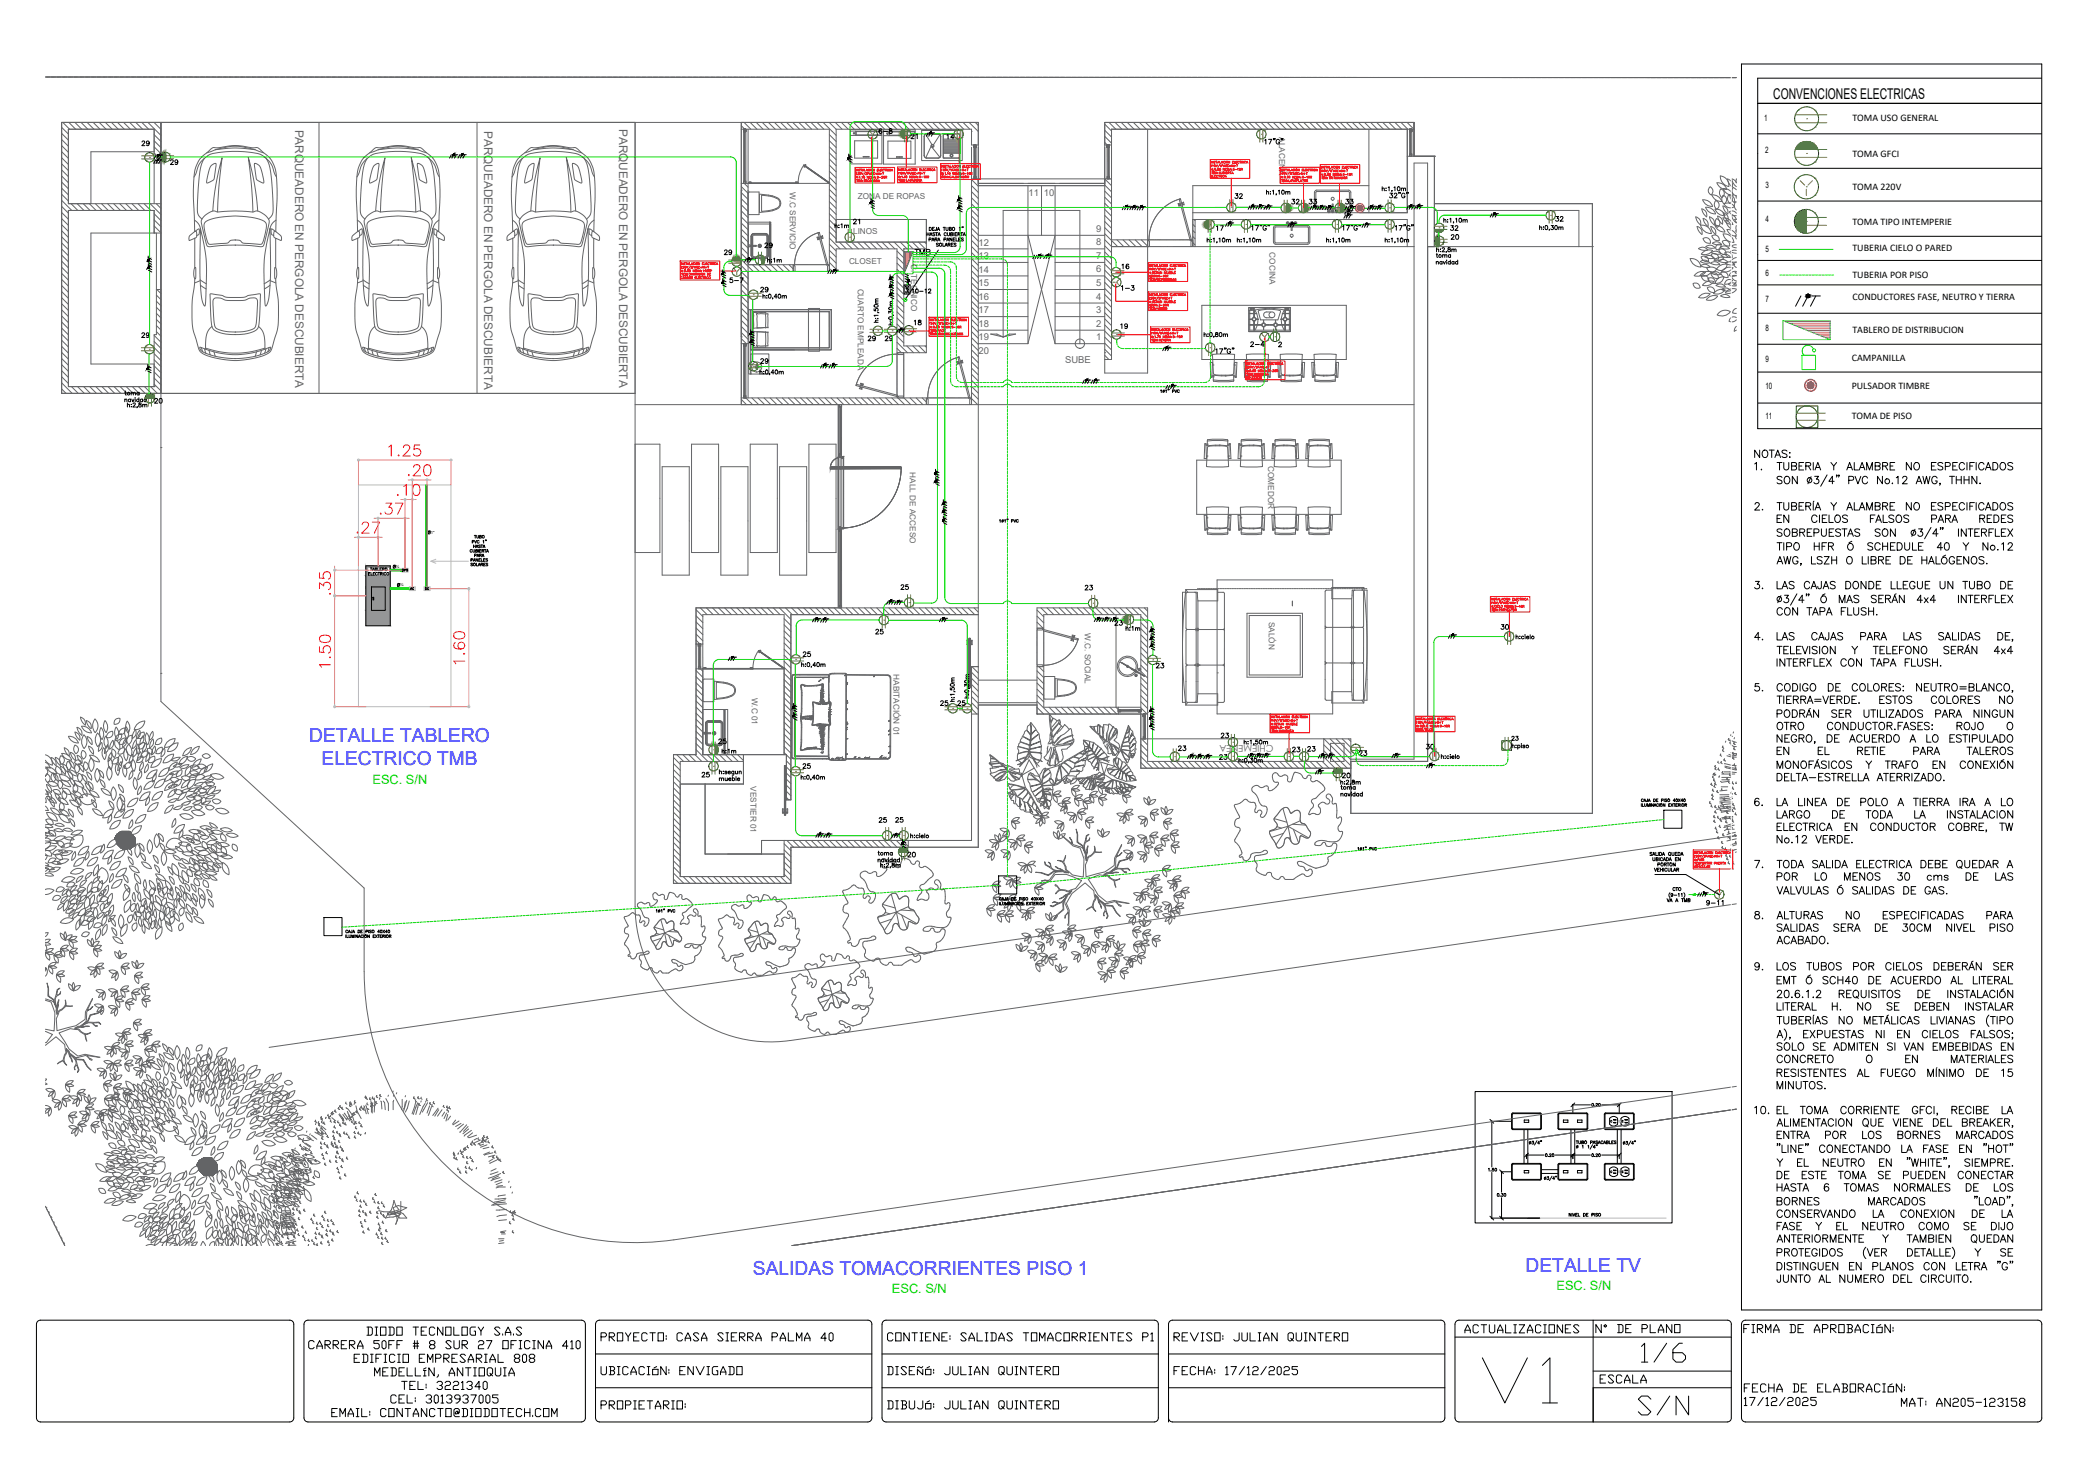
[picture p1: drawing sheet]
<svg xmlns="http://www.w3.org/2000/svg" width="841mm" height="594mm" viewBox="0 0 841 594" stroke-linecap="round" stroke-linejoin="round" font-family="sans-serif">
<defs><g id="words">
<text font-size="25.1" x="595.8" y="566.2">V1</text>
<g font-size="12.3">
<text x="660" y="550">1/6</text>
<text x="658.6" y="571.1">S/N</text>
</g>
<g font-size="8.4" fill="#ff3f00">
<text x="155.2" y="184.9">1.25</text>
<text x="163.3" y="193">.20</text>
<text x="158.7" y="200.7">.10</text>
<text x="152" y="208.5">.37</text>
<text x="134.1" y="240.6" transform="rotate(-90 134.1 240.6)">.35</text>
<text x="134.1" y="269.9" transform="rotate(-90 134.1 269.9)">1.50</text>
</g>
<text font-size="7.9" fill="#bababa" x="142.5" y="215.9">.27</text>
<text font-size="7.9" fill="#ff3f00" x="188" y="268.5" transform="rotate(-90 188 268.5)">1.60</text>
<g font-size="7.7" fill="#00f">
<text x="124.6" y="298.9">DETALLE TABLERO</text>
<text x="129.5" y="308.2">ELECTRICO TMB</text>
<text x="303.3" y="513.5">SALIDAS TOMACORRIENTES PISO 1</text>
<text x="614.5" y="512.2">DETALLE TV</text>
</g>
<text font-size="7.1" x="643.1" y="558.4">ESCALA</text>
<g font-size="6.6">
<text x="588.8" y="538">ACTUALIZACIONES</text>
<text x="641.7" y="538">N° DE PLANO</text>
<text x="701" y="538">FIRMA DE APROBACIÓN:</text>
<text x="240.9" y="541.2">PROYECTO: CASA SIERRA PALMA 40</text>
<text x="356.3" y="541.2">CONTIENE: SALIDAS TOMACORRIENTES P1</text>
<text x="471.7" y="541.2">REVISO: JULIAN QUINTERO</text>
<text x="240.9" y="554.9">UBICACIÓN: ENVIGADO</text>
<text x="356.3" y="554.9">DISEÑÓ: JULIAN QUINTERO</text>
<text x="471.7" y="554.9">FECHA: 17/12/2025</text>
<text x="240.9" y="568.7">PROPIETARIO:</text>
<text x="356.3" y="568.7">DIBUJÓ: JULIAN QUINTERO</text>
<text x="764.5" y="567.6">MAT: AN205-123158</text>
</g>
<text font-size="6" x="714.3" y="39.7">CONVENCIONES ELECTRICAS</text>
<text font-size="5.7" fill="#0d0" x="367.2" y="104.1">TMB</text>
<g font-size="5.3">
<text x="55.7" y="60">29</text>
<text x="488.6" y="94.2">17</text>
<text x="539.4" y="93.8">17&quot;G&quot;</text>
<text x="583.1" y="94.2">32</text>
<text x="583.1" y="97.7">20</text>
<text x="305.2" y="118.9">29</text>
<text x="55.7" y="137.2">29</text>
<text x="450.1" y="133.7">19</text>
<text x="348.5" y="138.6">29</text>
<text x="355.2" y="138.6">29</text>
<text x="61" y="163.7">20</text>
<text x="288.2" y="300.9">25</text>
<text x="573.3" y="303">30</text>
<text x="322.1" y="310.8">25</text>
<text x="281.5" y="314.3">25</text>
<text x="539.4" y="314.7">20</text>
<text x="364.4" y="346.4">20</text>
</g>
<text font-size="5.3" fill="#0d0" x="365.8" y="57.1">21</text>
<g font-size="5.2" fill="#0f0">
<text x="150" y="315.7">ESC. S/N</text>
<text x="359.3" y="520.9">ESC. S/N</text>
<text x="626.9" y="519.7">ESC. S/N</text>
</g>
<g font-size="4.9">
<text x="352.8" y="55">6-8</text>
<text x="380.3" y="57.1">14</text>
<text x="67.4" y="67.4">29</text>
<text x="496" y="81.1">32</text>
<text x="526" y="83.3">33</text>
<text x="540.8" y="83.3">33</text>
<text x="335.1" y="93.1">h:1m</text>
<text x="342.5" y="91.4">21</text>
<text x="625.5" y="90.3">32</text>
<text x="306.9" y="100.9">29</text>
<text x="308" y="106.9">h:1m</text>
<text x="292.8" y="115">5-7</text>
<text x="366.2" y="119.2">10-12</text>
<text x="450.5" y="118.2">1-3</text>
<text x="366.9" y="131.9">18</text>
<text x="305.2" y="147.5">29</text>
<text x="361.6" y="238.5">25</text>
<text x="435.7" y="238.8">23</text>
<text x="351.4" y="256.5">25</text>
<text x="447.7" y="252.9">23</text>
<text x="603.2" y="254.7">30</text>
<text x="322.1" y="265.6">25</text>
<text x="464.6" y="270.2">23</text>
<text x="377.5" y="285.4">25</text>
<text x="490.7" y="298.4">23</text>
<text x="607.5" y="299.5">23</text>
<text x="473.4" y="303.4">23</text>
<text x="525.3" y="303.7">23</text>
<text x="490" y="306.9">23</text>
<text x="352.8" y="332.3">25</text>
<text x="359.5" y="332.3">25</text>
</g>
<g font-size="4.9" fill="#0d0">
<text x="518.9" y="83.3">32</text>
<text x="290.3" y="103.7">29</text>
<text x="450.8" y="109.4">16</text>
<text x="502.4" y="140.8">2-4</text>
<text x="384.5" y="285.4">25</text>
<text x="519.3" y="304.1">23</text>
<text x="546.1" y="305.5">23</text>
<text x="686.2" y="365.8">9-11</text>
</g>
<g font-size="4.7" fill="#636466">
<text x="118.9" y="52.2" transform="rotate(90 118.9 52.2)">PARQUEADERO EN PERGOLA DESCUBIERTA</text>
<text x="195" y="52.7" transform="rotate(90 195 52.7)">PARQUEADERO EN PERGOLA DESCUBIERTA</text>
<text x="249.4" y="51.9" transform="rotate(90 249.4 51.9)">PARQUEADERO EN PERGOLA DESCUBIERTA</text>
</g>
<g font-size="4.4">
<text x="452.3" y="255.1">h:1m</text>
<text x="289.6" y="304.4">h:1m</text>
</g>
<g font-size="4">
<text x="746.1" y="48.7">TOMA USO GENERAL</text>
<text x="746.1" y="63.2">TOMA GFCI</text>
<text x="746.1" y="76.7">TOMA 220V</text>
<text x="746.1" y="90.8">TOMA TIPO INTEMPERIE</text>
<text x="746.1" y="101.3">TUBERIA CIELO O PARED</text>
<text x="746.1" y="111.8">TUBERIA POR PISO</text>
<text x="366.9" y="119.2" transform="rotate(-90 366.9 119.2)">DPS</text>
<text x="746.1" y="120.9">CONDUCTORES FASE, NEUTRO Y TIERRA</text>
<text x="746.1" y="134">TABLERO DE DISTRIBUCION</text>
<text x="745.9" y="145.3">CAMPANILLA</text>
<text x="745.9" y="156.7">PULSADOR TIMBRE</text>
<text x="745.9" y="168.9">TOMA DE PISO</text>
<text x="157" y="230">Ø¾</text>
<text x="158.7" y="237.4">Ø¾</text>
<text x="164" y="238.8">AC</text>
<text x="170" y="238.8">DC</text>
</g>
<g font-size="3.8" fill="#636466">
<text x="414.3" y="79">11</text>
<text x="420.5" y="78.9">10</text>
<text x="441.6" y="93.4">9</text>
<text x="394.1" y="98.9">12</text>
<text x="441.6" y="98.8">8</text>
<text x="394.1" y="104.4">13</text>
<text x="441.6" y="104.3">7</text>
<text x="394.1" y="109.8">14</text>
<text x="441.6" y="109.7">6</text>
<text x="394.1" y="115.3">15</text>
<text x="441.6" y="115.2">5</text>
<text x="394.1" y="120.7">16</text>
<text x="441.6" y="120.7">4</text>
<text x="394.1" y="126.2">17</text>
<text x="394.1" y="131.7">18</text>
<text x="441.6" y="131.6">2</text>
<text x="441.6" y="126.1">3</text>
<text x="394.1" y="137.1">19</text>
<text x="441.6" y="137">1</text>
<text x="394.1" y="142.6">20</text>
<text x="429" y="146.2">SUBE</text>
<text x="513" y="300.2" transform="rotate(-180 513 300.2)">CHIEMENEA</text>
</g>
<g font-size="3.6">
<text x="710.5" y="48.8">1</text>
<text x="711" y="61.8">2</text>
<text x="711.1" y="75.6">3</text>
<text x="711.2" y="89.5">4</text>
<text x="711.1" y="101.7">5</text>
<text x="711.1" y="111">6</text>
<text x="711.1" y="121.7">7</text>
<text x="711.1" y="133.4">8</text>
<text x="711.1" y="145.7">9</text>
<text x="711.1" y="156.6">10</text>
<text x="711.1" y="168.8">11</text>
</g>
<g font-size="3.3" fill="#636466">
<text x="515.3" y="55.3" transform="rotate(90 515.3 55.3)">ALACENA</text>
<text x="318.2" y="77.4" transform="rotate(90 318.2 77.4)">W.C SERVICIO</text>
<text x="345.5" y="80.1">ZONA DE ROPAS</text>
<text x="343.6" y="94.4">LINOS</text>
<text x="511.3" y="101.6" transform="rotate(90 511.3 101.6)">COCINA</text>
<text x="342" y="106.4">CLOSET</text>
<text x="367" y="106.2" transform="rotate(90 367 106.2)">C. TECNICO</text>
<text x="345.6" y="116.2" transform="rotate(90 345.6 116.2)">CUARTO EMPLEADA</text>
<text x="366.5" y="190.2" transform="rotate(90 366.5 190.2)">HALL DE ACCESO</text>
<text x="510.7" y="187.7" transform="rotate(90 510.7 187.7)">COMEDOR</text>
<text x="511.1" y="250.4" transform="rotate(90 511.1 250.4)">SALÓN</text>
<text x="436.9" y="255" transform="rotate(90 436.9 255)">W.C. SOCIAL</text>
<text x="359.9" y="271.6" transform="rotate(90 359.9 271.6)">HABITACIÓN 01</text>
<text x="302.8" y="280.9" transform="rotate(90 302.8 280.9)">W.C 01</text>
<text x="302.2" y="316.8" transform="rotate(90 302.2 316.8)">VESTIER 01</text>
</g>
<g font-size="1.7">
<text x="173.5" y="215">1&quot;</text>
<text x="159.5" y="228.8">¾</text>
<text x="161.1" y="236.2">¾</text>
</g>
</g></defs>
<g fill="none" stroke="#0f0" stroke-width=".4">
<path d="M716.6 100.4h21.7M716.9 110.8h.7M718.1 110.8h.8M719.4 110.8h.9M720.7 110.8h.9M722 110.8h.9M723.3 110.8h.9M724.7 110.8h.8M726 110.8h.9M727.3 110.8h.9M728.6 110.8h.9M729.9 110.8h.9"/>
<path d="M731.3 110.8h.8M732.6 110.8h.9M733.9 110.8h.9M735.2 110.8h.9M736.5 110.8h.9M737.9 110.8h.7"/>
</g>
<!-- layer: +TOMA DE ENERGIA NORMAL -->
<g fill="none" stroke="#1c7200" stroke-width=".4">
<path d="M723.5 163.5h8.7v8.7h-8.7zM604.9 298.3h3.9v3.9h-3.9z"/>
<circle cx="386.1" cy="54" r="1.89"/>
<circle cx="508.1" cy="54.1" r="1.89"/>
<circle cx="727.7" cy="47.8" r="4.8"/>
<circle cx="60.2" cy="63.4" r="1.89"/>
<circle cx="342.3" cy="95.5" r="1.89"/>
<circle cx="496" cy="83.5" r="1.89"/>
<circle cx="501.9" cy="90.4" r="1.89"/>
<circle cx="538.5" cy="90.4" r="1.89"/>
<circle cx="559.7" cy="90.4" r="1.89"/>
<circle cx="559.7" cy="83.7" r="1.89"/>
<circle cx="624.6" cy="86.7" r="1.89"/>
<circle cx="303.4" cy="118.7" r="1.89"/>
<circle cx="449.5" cy="109.6" r="1.89"/>
<circle cx="353.6" cy="133.2" r="1.89"/>
<circle cx="359.4" cy="133.2" r="1.89"/>
<circle cx="366.1" cy="133" r="1.89"/>
<circle cx="449.7" cy="134.7" r="1.89"/>
<circle cx="513.6" cy="135.7" r="1.89"/>
<circle cx="60.2" cy="140.7" r="1.89"/>
<circle cx="303.4" cy="147.5" r="1.89"/>
<circle cx="487.4" cy="140" r="1.89"/>
<circle cx="727.9" cy="167.8" r="4.4"/>
<circle cx="356" cy="249.7" r="1.89"/>
<circle cx="366.2" cy="242.7" r="1.89"/>
<circle cx="440.3" cy="242.9" r="1.89"/>
<circle cx="607.9" cy="256.3" r="1.89"/>
<circle cx="320.5" cy="265.6" r="1.89"/>
<circle cx="464.3" cy="265.8" r="1.89"/>
<circle cx="383.7" cy="285.3" r="1.89"/>
<circle cx="389.5" cy="285.3" r="1.89"/>
<circle cx="496.6" cy="298.9" r="1.89"/>
<circle cx="287.4" cy="308.6" r="1.89"/>
<circle cx="320.5" cy="310.6" r="1.89"/>
<circle cx="473.2" cy="304.8" r="1.89"/>
<circle cx="496.6" cy="304.6" r="1.89"/>
<circle cx="519.1" cy="304.7" r="1.89"/>
<circle cx="525.3" cy="304.7" r="1.89"/>
<circle cx="546.1" cy="301.6" r="1.89"/>
<circle cx="577.8" cy="304.5" r="1.89"/>
<circle cx="606.8" cy="300.2" r="1.94"/>
<circle cx="357.4" cy="336.5" r="1.89"/>
<circle cx="364" cy="336.5" r="1.89"/>
</g>
<g fill="none" stroke="#959500" stroke-width=".4">
<path d="M387.5 55.4h.1M387.5 52.7h.1M506.7 55.4h.1M506.7 52.7h.1M507.4 52.3v5M508 54.1h.1M508.7 52.3v5M509.4 55.4h.1M509.4 52.7h.1M723.1 46.2h12.7M723.1 49.4h12.7M724.2 44.4h.1"/>
<path d="M724.2 51.3h.1M727.7 47.9h.1M731.1 51.3h.1M731.1 44.4h.1M57 64h5M57 62.8h5M58.9 62.1h.1M58.9 64.7h.1M60.2 63.4h.1M61.5 64.7h.1M61.5 62.1h.1M340.9 96.9h.1"/>
<path d="M341.6 92.3v5M342.3 95.5h.1M342.9 92.3v5M343.6 96.9h.1M494.7 84.9h.1M495.4 80.3v5M496 83.5h.1M496.6 80.3v5M497.3 84.9h.1M500.5 91.7h.1M500.5 89h.1M501.2 88.6v5"/>
<path d="M501.9 90.4h.1M502.5 88.6v5M503.2 91.7h.1M503.2 89h.1M537.2 91.7h.1M537.2 89h.1M558.4 91.7h.1M558.4 89h.1M558.4 82.4h.1M558.4 85h.1M559.1 80.5v5M559.1 88.6v5"/>
<path d="M559.7 90.4h.1M559.7 83.7h.1M560.4 80.5v5M560.4 88.6v5M561.1 91.7h.1M561.1 89h.1M561.1 82.4h.1M561.1 85h.1M623.3 88.1h.1M623.3 85.4h.1M301.6 118.1h5M301.6 119.4h5"/>
<path d="M302.1 117.4h.1M447.7 109h5M447.7 110.3h5M448.2 108.3h.1M448.2 111h.1M58.8 139.3h.1M61.5 139.3h.1M302.1 120.1h.1M350.4 133.9h5M350.4 132.6h5M352.2 131.9h.1M354.9 131.9h.1"/>
<path d="M358 131.9h.1M360.7 131.9h.1M364.3 132.4h4.9M364.3 133.7h4.9M364.7 131.7h.1M364.7 134.4h.1M367.4 134.4h.1M447.9 134.1h5M447.9 135.4h5M448.4 136.1h.1M451 136.1h.1M486.1 138.7h.1"/>
<path d="M486.8 138.3v4.9M488.1 138.3v4.9M488.8 138.7h.1M512.2 134.3h.1M512.2 137h.1M512.9 132.5v5M513.6 135.7h.1M514.2 132.5v5M514.9 134.3h.1M514.9 137h.1M56.9 141.3h5M56.9 140.1h5"/>
<path d="M58.8 142h.1M60.1 140.7h.1M61.5 142h.1M301.6 146.9h5M301.6 148.1h5M302.1 146.2h.1M302.1 148.8h.1M303.4 147.5h.1M486.1 141.4h.1M487.4 140h.1M488.8 141.4h.1M723.7 169.3h11.5"/>
<path d="M723.7 166.4h11.5M365.5 239.5v5M366.8 239.5v5M439.7 239.7v5M440.9 239.7v5M354.6 248.4h.1M355.4 248v4.9M356 249.8h.1M356.6 248v4.9M357.3 248.4h.1M364.8 241.4h.1M364.8 244.1h.1"/>
<path d="M366.1 242.7h.1M367.5 241.4h.1M367.5 244.1h.1M439 241.6h.1M439 244.3h.1M440.3 242.9h.1M441.6 241.6h.1M441.6 244.3h.1M606.5 257.7h.1M607.2 254.5v5M608.5 254.5v5M609.2 257.7h.1"/>
<path d="M318.7 265h5M318.7 266.2h5M319.2 264.3h.1M319.2 266.9h.1M462.5 265.2h5M462.5 266.4h5M463 264.4h.1M465.6 264.4h.1M380.5 285.9h5M380.5 284.7h5M496 295.8v5M497.2 295.8v5"/>
<path d="M498 297.6h.1M606.2 297v5.1M607.5 297v5.1M286.1 307.3h.1M286.8 306.8v5M288 306.8v5M288.7 310h.1M288.7 307.3h.1M318.7 310h4.9M318.7 311.2h4.9M319.1 309.3h.1M319.1 312h.1"/>
<path d="M471.9 306.1h.1M472.6 301.6v4.9M473.8 301.6v4.9M474.5 306.1h.1M495.3 300.3h.1M497.2 301.4v5M498 300.3h.1M498 303.3h.1M498 305.9h.1M517.8 306h.1M518.5 301.5v5M519.8 301.5v5"/>
<path d="M520.5 306h.1M523.9 306h.1M524.6 301.5v5M525.9 301.5v5M526.6 306h.1M544.3 301h4.9M544.3 302.3h4.9M576.4 305.9h.1M577.1 301.3v5M578.4 301.3v5M579.1 305.9h.1M356 335.2h.1"/>
<path d="M356 337.9h.1M356.7 333.3v5M357.3 336.5h.1M358 333.3v5M358.7 335.2h.1M358.7 337.9h.1M362.7 335.1h.1M362.7 337.8h.1M363.4 333.3v5M364 336.5h.1M364.6 333.3v5M365.3 335.1h.1"/>
<path d="M365.3 337.8h.1"/>
</g>
<!-- layer: +TABLERO -->
<g fill="none" stroke="#b800b8" stroke-width=".4">
<path d="M364.3 101.4v8.4M364.7 101.4v7.6M365 101.4v6.8M365.4 101.4v5.9M365.7 101.4v5.1M719 129.5h18.2M720.9 130.2h16.3M722.7 131h14.5M724.5 131.7h12.7M726.3 132.4h10.9M728.1 133.1h9.1M729.9 133.9h7.3"/>
<path d="M731.7 134.6h5.5M733.5 135.3h3.7M735.4 136h1.8M737.2 136.8h.1"/>
</g>
<path d="M364.2 101.4h3.5v8.9h-3.5zM367.7 101.4l-3.5 8.9M718.1 129.2h19.1v7.6h-19.1zM718.1 129.2l19.1 7.6" fill="none" stroke="#00b88a" stroke-width=".4"/>
<!-- layer: +TOMA DE ENERGIA GFCI -->
<g fill="none" stroke="#1c7200" stroke-width=".4">
<circle cx="364.9" cy="54" r="1.89"/>
<circle cx="727.7" cy="61.8" r="4.8"/>
<circle cx="487.2" cy="90.4" r="1.89"/>
<circle cx="517.9" cy="83.8" r="1.89"/>
<circle cx="524.9" cy="83.8" r="1.89"/>
<circle cx="539.6" cy="83.8" r="1.89"/>
<circle cx="579.6" cy="91.8" r="1.89"/>
<circle cx="296.7" cy="105.4" r="1.89"/>
<circle cx="306.1" cy="104.7" r="1.89"/>
<circle cx="454.7" cy="249.5" r="1.89"/>
<circle cx="287.4" cy="302" r="1.89"/>
</g>
<g fill="none" stroke="#959500" stroke-width=".4">
<path d="M363.6 52.6h.1M724.2 58.4h.1M723.1 63.4h12.7M723.1 60.2h12.7M724.2 65.2h.1M727.7 61.8h.1M731.1 65.2h.1M485.9 89.1h.1M486.6 88.7v4.9M516.5 82.5h.1M516.5 85.1h.1M517.2 80.6v5"/>
<path d="M518.5 80.6v5M519.2 85.1h.1M523.5 85.1h.1M524.2 80.6v5M525.5 80.6v5M526.2 85.1h.1M538.2 82.5h.1M538.2 85.1h.1M539 80.6v5M540.2 80.6v5M540.9 85.1h.1M577.9 91.2h4.9"/>
<path d="M577.9 92.4h4.9M578.3 90.4h.1M578.3 93.1h.1M579.6 91.8h.1M581 90.4h.1M293.5 106h5M293.5 104.7h5M295.3 106.7h.1M298 106.7h.1M298 104h.1M304.8 103.3h.1M304.8 106h.1"/>
<path d="M305.5 101.5v5M306.1 104.7h.1M454.7 249.5h.1M455.3 247.7v5M456 248.2h.1M286.8 298.8v5M288 298.8v5M286.1 300.6h.1M286.1 303.3h.1"/>
</g>
<g fill="#959500" stroke="#959500" stroke-width=".4">
<path d="M727.1 57h1.2z"/>
<path d="M298.1 104.2l.2 .5z"/>
<path d="M486.3 92.1l.3 .1z"/>
<path d="M486 89l.6-.2z"/>
<path d="M364 55.6l.3 .2z"/>
<path d="M363.7 52.5l.6-.2z"/>
<path d="M579.3 93.6h.7z"/>
<path d="M518.5 85.4h.3z"/>
<path d="M540.2 85.4h.3z"/>
<path d="M525.5 85.4h.3z"/>
<path d="M727.1 57l1.7 .1zM726.5 57.1h2.3z"/>
<path d="M726.5 57.1l2.9 .2zM725.9 57.3h3.5z"/>
<path d="M725.9 57.3l4.1 .2-.6-.2zM725.4 57.5l.5-.2 4.1 .2z"/>
<path d="M725.4 57.5l5 .4-.4-.4zM724.9 57.9l.5-.4 5 .4z"/>
<path d="M724.9 57.9l6 .3-.5-.3zM724.4 58.2l.5-.3 6 .3z"/>
<path d="M724.4 58.2l6.9 .5-.4-.5zM724.4 58.2l6.9 .5h-7.3z"/>
<path d="M724 58.7l7.7 .4-.4-.4zM724 58.7l7.7 .4h-8.1z"/>
<path d="M723.6 59.1l8.4 .6-.3-.6zM723.6 59.1l8.4 .6h-8.7z"/>
<path d="M723.3 59.7l8.9 .5-.2-.5zM723.3 59.7l8.9 .5h-9.1z"/>
<path d="M297.3 103.6l.3 1.1h-.3zM297.3 103.6l.3 1.1v-.9z"/>
<path d="M297.6 103.8l.3 .9h-.3zM297.6 103.8l.3 .9v-.8z"/>
<path d="M297.9 103.9l.2 .8h-.2zM297.9 103.9l.2 .8z"/>
<path d="M298.1 104.2l.2 .5zM298.3 104.5l.2 .2z"/>
<path d="M486.3 92.1l.3-.2zM486 91.9h.6z"/>
<path d="M486 91.9l.6-.2v.2zM485.8 91.7l.2 .2 .6-.2z"/>
<path d="M485.8 91.7l.8-.3v.3zM485.6 91.4l.2 .3 .8-.3z"/>
<path d="M485.6 91.4l1-.3v.3zM485.5 91.1l.1 .3 1-.3z"/>
<path d="M485.5 91.1l1.1-.3v.3zM485.4 90.8l.1 .3 1.1-.3z"/>
<path d="M485.4 90.8l1.2-.4v.4zM485.3 90.4l.1 .4 1.2-.4z"/>
<path d="M485.3 90.4l1.3-.3v.3zM485.4 90.1l-.1 .3 1.3-.3z"/>
<path d="M485.4 90.1l1.2-.3v.3zM485.5 89.8l-.1 .3 1.2-.3z"/>
<path d="M485.5 89.8l1.1-.3v.3zM485.6 89.5l-.1 .3 1.1-.3z"/>
<path d="M485.6 89.5l1-.3v.3zM485.8 89.2l-.2 .3 1-.3z"/>
<path d="M485.8 89.2l.8-.2v.2zM485.8 89.2l.8-.2z"/>
<path d="M486 89l.6-.2zM486.3 88.8l.3-.1z"/>
<path d="M364 55.6l.3-.2zM363.7 55.4h.6z"/>
<path d="M363.7 55.4l.6-.2v.2zM363.5 55.2l.2 .2 .6-.2z"/>
<path d="M363.5 55.2l.8-.3v.3zM363.3 54.9l.2 .3 .8-.3z"/>
<path d="M363.3 54.9l1-.3v.3zM363.1 54.6l.2 .3 1-.3z"/>
<path d="M363.1 54.6l1.2-.3v.3zM363 54.3l.1 .3 1.2-.3z"/>
<path d="M363 54.3l1.3-.3v.3zM363 54v.3l1.3-.3z"/>
<path d="M363 54l1.3-.4v.4zM363 53.6v.4l1.3-.4z"/>
<path d="M363 53.6l1.3-.3v.3zM363.1 53.3l-.1 .3 1.3-.3z"/>
<path d="M363.1 53.3l1.2-.3v.3zM363.3 53l-.2 .3 1.2-.3z"/>
<path d="M363.3 53l1-.3v.3zM363.5 52.7l-.2 .3 1-.3z"/>
<path d="M363.5 52.7l.8-.2v.2zM363.5 52.7l.8-.2z"/>
<path d="M363.7 52.5l.6-.2zM364 52.3l.3-.1z"/>
<path d="M288 300.2l.3 .1v3.3zM288 300.2v3.6l.3-.2z"/>
<path d="M579.3 93.6l1-.1zM579 93.5h1.3z"/>
<path d="M579 93.5l1.6-.1zM578.7 93.4h1.9z"/>
<path d="M578.7 93.4l2.2-.2zM578.4 93.2h2.5z"/>
<path d="M578.4 93.2l2.7-.2-.2 .2zM578.2 93l.2 .2 2.7-.2z"/>
<path d="M578.2 93l3.1-.3-.2 .3zM578 92.7l.2 .3 3.1-.3z"/>
<path d="M578 92.7l3.4-.3-.1 .3zM577.9 92.4l.1 .3 3.4-.3z"/>
<path d="M518.5 85.4l.6-.1zM518.5 85.3h.6z"/>
<path d="M518.5 85.3l.8-.3zM518.5 85v.3l.8-.3z"/>
<path d="M518.5 85l1-.3-.2 .3zM518.5 84.7v.3l1-.3z"/>
<path d="M540.2 85.4l.6-.1zM540.2 85.3h.6z"/>
<path d="M540.2 85.3l.8-.3zM540.2 85v.3l.8-.3z"/>
<path d="M540.2 85l1-.3-.2 .3zM540.2 84.7v.3l1-.3z"/>
<path d="M525.5 85.4l.6-.1zM525.5 85.3h.6z"/>
<path d="M525.5 85.3l.8-.3zM525.5 85v.3l.8-.3z"/>
<path d="M525.5 85l1-.3-.2 .3zM525.5 84.7v.3l1-.3z"/>
</g>
<!-- layer: +TOMA DE ENERGIA TRIFILAR CON POLO A TIERRA -->
<g fill="none" stroke="#1c7200" stroke-width=".4">
<path d="M350.1 52.8h.1M724.1 71.8h.1M731 71.8h.1M295.4 108.1h.1M298.1 108.1h.1M451 112.3h.1M508 134.4h.1M510.6 134.4h.1M691.2 358.9h.1M693.8 358.9h.1"/>
<circle cx="351.5" cy="54.1" r="1.89"/>
<circle cx="727.6" cy="75.2" r="4.9"/>
<circle cx="296.8" cy="109.4" r="1.89"/>
<circle cx="449.6" cy="113.7" r="1.89"/>
<circle cx="509.3" cy="135.7" r="1.89"/>
<circle cx="692.5" cy="360.3" r="1.89"/>
</g>
<g fill="none" stroke="#959500" stroke-width=".4">
<path d="M350.1 55.4h.1M350.5 53.2l.7 .6M724.1 78.7h.1M725.1 72.8l1.8 1.8M727.6 75.2h.1M727.6 76.2v2.5M730 72.8l-1.8 1.8M731 78.7h.1M295.8 108.5l.7 .6M296.8 109.4h.1M297.7 108.5l-.7 .6M448.3 113.7h.9"/>
<path d="M448.3 115h.1M448.3 112.3h.1M508.3 134.8l.7 .6M510.3 134.8l-.7 .6M691.5 359.3l.7 .7M693.4 359.3l-.7 .7"/>
</g>
<!-- layer: +TOMA DE ENERGIA TIPO INTEMPERIE -->
<g fill="#959500" stroke="#959500" stroke-width=".4">
<path d="M727 84.4h.6z"/>
<path d="M726.4 93.8l1.2 .1z"/>
<path d="M362 342.5l-.1 .7z"/>
<path d="M537 310.7v.6z"/>
<path d="M578 96.1l-.1 .3z"/>
<path d="M578.2 97.6v.6z"/>
<path d="M577.9 96.4v1.2z"/>
<path d="M65.1 62.4l-.2 .3z"/>
<path d="M65.3 63.9v.6z"/>
<path d="M64.9 62.7v1.2z"/>
<path d="M58.6 159.8l-.1 .6z"/>
<path d="M727 84.4l.6 .1zM726.4 84.5h1.2z"/>
<path d="M726.4 84.5l1.2 .2zM725.8 84.7h1.8z"/>
<path d="M725.8 84.7l1.8 .2v-.2zM725.3 84.9l.5-.2 1.8 .2z"/>
<path d="M725.3 84.9l2.3 .4v-.4zM724.8 85.3l.5-.4 2.3 .4z"/>
<path d="M724.8 85.3l2.8 .3v-.3zM724.3 85.6l.5-.3 2.8 .3z"/>
<path d="M724.3 85.6l3.3 .5v-.5zM724.3 85.6l3.3 .5h-3.7z"/>
<path d="M723.9 86.1l3.7 .4v-.4zM723.9 86.1l3.7 .4h-4z"/>
<path d="M723.6 86.5l4 .5v-.5zM723.6 86.5l4 .5h-4.3z"/>
<path d="M723.3 87l4.3 .6v-.6zM723.3 87l4.3 .6h-4.6z"/>
<path d="M723 87.6l4.6 .5v-.5zM723 87.6l4.6 .5h-4.7z"/>
<path d="M722.9 88.1l4.7 .5v-.5zM722.9 88.1l4.7 .5h-4.8z"/>
<path d="M722.8 88.6l4.8 .6v-.6zM722.8 88.6l4.8 .6h-4.8z"/>
<path d="M722.8 89.2l4.8 .5v-.5zM722.8 89.2l4.8 .5h-4.8z"/>
<path d="M722.8 89.7l4.8 .5v-.5zM722.8 89.7l4.8 .5h-4.7z"/>
<path d="M722.9 90.2l4.7 .6v-.6zM722.9 90.2l4.7 .6h-4.6z"/>
<path d="M723 90.8l4.6 .5v-.5zM723 90.8l4.6 .5h-4.3z"/>
<path d="M723.3 91.3l4.3 .5v-.5zM723.3 91.3l4.3 .5h-4z"/>
<path d="M723.6 91.8l4 .5v-.5zM723.6 91.8l4 .5h-3.7z"/>
<path d="M723.9 92.3l3.7 .4v-.4zM723.9 92.3l3.7 .4h-3.3z"/>
<path d="M724.3 92.7l3.3 .4v-.4zM724.3 92.7l3.3 .4h-2.8z"/>
<path d="M724.8 93.1l2.8 .3v-.3zM724.8 93.1l2.8 .3h-2.3z"/>
<path d="M725.3 93.4l2.3 .3v-.3zM725.3 93.4l2.3 .3z"/>
<path d="M725.8 93.7l1.8 .1zM725.8 93.7l1.8 .1z"/>
<path d="M726.4 93.8l1.2 .1zM727 93.9l.6 .1z"/>
<path d="M362.6 341.7l-.3 1.5h.3zM362.3 342l.3-.3-.3 1.5z"/>
<path d="M362.3 342l-.2 1.2zM362.3 342l-.2 1.2z"/>
<path d="M362.1 342.2l-.1 1zM362.1 342.2l-.1 1z"/>
<path d="M362 342.5l-.1 .7zM361.9 342.9v.3z"/>
<path d="M537.6 309.9l-.2 1.4h.2zM537.6 309.9l-.2 1.4z"/>
<path d="M537.4 310.1l-.2 1.2zM537.4 310.1l-.2 1.2z"/>
<path d="M537.2 310.4l-.2 .9zM537.2 310.4l-.2 .9z"/>
<path d="M537 310.7v.6zM537 311l-.1 .3z"/>
<path d="M579.7 97.6l-.3 1.3h.3zM579.4 97.6h.3l-.3 1.3z"/>
<path d="M579.7 96.4l-.3 1.2h.3zM579.4 96.4h.3l-.3 1.2z"/>
<path d="M579.7 95.1l-.3 1.3h.3zM579.4 95.1h.3l-.3 1.3z"/>
<path d="M579.4 97.6l-.4 1.2 .4 .1zM579 97.6h.4l-.4 1.2z"/>
<path d="M579.4 96.4l-.4 1.2h.4zM579 96.4h.4l-.4 1.2z"/>
<path d="M579.4 95.1l-.4 1.3h.4zM579 95.2l.4-.1-.4 1.3z"/>
<path d="M579 97.6l-.3 1.1 .3 .1zM578.7 97.6h.3l-.3 1.1z"/>
<path d="M579 95.2l-.3 1.2h.3zM578.7 95.4l.3-.2-.3 1.2z"/>
<path d="M578.7 97.6l-.2 .9 .2 .2zM578.5 97.6h.2l-.2 .9z"/>
<path d="M578.7 95.4l-.2 1h.2zM578.5 95.6l.2-.2-.2 1z"/>
<path d="M578.5 97.6l-.3 .6 .3 .3zM578.2 97.6h.3l-.3 .6z"/>
<path d="M578.5 95.6l-.3 .8h.3zM578.5 95.6l-.3 .8z"/>
<path d="M578 97.6v.4zM577.9 97.6l.1 .4z"/>
<path d="M579 96.4l-1 1.2h1zM578 96.4h1l-1 1.2z"/>
<path d="M578.2 95.8l-.2 .6zM578.2 95.8l-.2 .6z"/>
<path d="M578 96.4l-.1 1.2zM577.9 96.4v1.2z"/>
<path d="M577.9 96.4l-.1 .9zM577.8 96.7v.6z"/>
<path d="M66.7 61.4l-.3 1.3h.3zM66.4 61.4h.3l-.3 1.3z"/>
<path d="M66.4 61.4l-.3 1.3h.3zM66.1 61.5l.3-.1-.3 1.3z"/>
<path d="M66.1 61.5l-.3 1.2h.3zM65.8 61.7l.3-.2-.3 1.2z"/>
<path d="M65.8 63.9l-.3 .8 .3 .2zM65.5 63.9h.3l-.3 .8z"/>
<path d="M65.8 61.7l-.3 1h.3zM65.5 61.8l.3-.1-.3 1z"/>
<path d="M65.5 63.9l-.2 .6 .2 .2zM65.3 63.9h.2l-.2 .6z"/>
<path d="M65.5 61.8l-.2 .9h.2zM65.5 61.8l-.2 .9z"/>
<path d="M65.1 63.9v.3zM64.9 63.9l.2 .3z"/>
<path d="M65.1 63.9h1.6v-1.2zM65.1 62.7h1.6l-1.6 1.2z"/>
<path d="M65.3 62.1l-.2 .6zM65.3 62.1l-.2 .6z"/>
<path d="M65.1 62.7l-.2 1.2zM64.9 62.7v1.2z"/>
<path d="M64.9 62.7v.9zM64.9 63v.6z"/>
<path d="M59.4 158.8l-.2 1.6h.2zM59.2 159l.2-.2-.2 1.6z"/>
<path d="M59.2 159l-.3 1.4h.3zM59.2 159l-.3 1.4z"/>
<path d="M58.9 159.2l-.2 1.2zM58.9 159.2l-.2 1.2z"/>
<path d="M58.7 159.5l-.1 .9zM58.7 159.5l-.1 .9z"/>
<path d="M58.6 159.8l-.1 .6zM58.5 160.1v.3z"/>
</g>
<g fill="none" stroke="#959500" stroke-width=".4">
<path d="M64.9 63.9h5.1M64.9 62.7h5.1M65.4 64.6h.1M65.4 61.9h.1M66.7 61.4v3.8M577.9 97.6h5M577.9 96.4h5M578.4 98.4h.1M578.4 95.7h.1M579.7 97h.1M579.7 95.1v3.8M581.1 95.7h.1"/>
<path d="M581.1 98.4h.1M723 90.8h12.7M723 87.6h12.7M724.2 92.6h.1M724.2 85.8h.1M727.6 89.2h.1M727.6 84.4v9.6M731 85.8h.1M731 92.6h.1M59 159.1h.1M58.5 160.4h3.8M59 161.8h.1"/>
<path d="M536.9 311.3h3.8M537.5 312.7h.1M537.5 310h.1M361.9 343.2h3.8M362.4 344.5h.1M362.4 341.9h.1"/>
</g>
<g fill="none" stroke="#1c7200" stroke-width=".4">
<circle cx="66.8" cy="63.3" r="1.89"/>
<circle cx="579.7" cy="97" r="1.89"/>
<circle cx="727.6" cy="89.2" r="4.8"/>
<circle cx="60.4" cy="160.4" r="1.89"/>
<circle cx="538.8" cy="311.3" r="1.89"/>
<circle cx="363.8" cy="343.2" r="1.89"/>
</g>
<!-- layer: Texto -->
<path d="M822.4 31.5h-114.4v141.1h114.4M708 41.6h114.4M708 53.9h114.4M708 67.8h114.4M708 81h114.4M708 95.2h114.4M708 104.9h114.4M708 114.7h114.4M708 126.2h114.4M708 138.7h114.4M708 149.9h114.4M708 162.3h114.4" fill="none" stroke="#000" stroke-width=".4"/>
<!-- layer: RED FUERZA -->
<g fill="none" stroke="#0f0" stroke-width=".4">
<path d="M725.8 143.1h5.5v5.8h-5.5zM730.4 140.5a2.32 2.32 0 0 0-3.5-1 2.32 2.32 0 0 0-.2 3.6"/>
<circle cx="730.7" cy="141.1" r=".62"/>
</g>
<!-- layer: 0 -->
<g fill="none" stroke="#b800b8" stroke-width=".4">
<circle cx="547.7" cy="83.8" r="1.85"/>
<circle cx="547.7" cy="83.8" r="1.68"/>
<circle cx="547.7" cy="83.8" r="1.01"/>
<circle cx="729.3" cy="155.2" r="2.21"/>
<circle cx="729.3" cy="155.2" r="2.44"/>
<circle cx="729.3" cy="155.2" r="1.32"/>
</g>
<g fill="#b800b8" stroke="#b800b8" stroke-width=".4">
<path d="M729.2 153.9h.4zM728.9 153.9h.7z"/>
<path d="M728.9 153.9l1 .1zM728.7 154h1.2z"/>
<path d="M728.7 154l1.4 .1zM728.5 154.1h1.6z"/>
<path d="M728.5 154.1l1.7 .2zM728.3 154.3h1.9z"/>
<path d="M728.3 154.3l2.1 .2zM728.3 154.3l2.1 .2h-2.3z"/>
<path d="M728.1 154.5l2.4 .2-.1-.2zM728.1 154.5l2.4 .2h-2.5z"/>
<path d="M728 154.7l2.6 .3-.1-.3zM728 154.7l2.6 .3h-2.6z"/>
<path d="M728 155l2.6 .2v-.2zM728 155l2.6 .2h-2.7z"/>
<path d="M727.9 155.2l2.7 .2v-.2zM727.9 155.2l2.7 .2h-2.6z"/>
<path d="M728 155.4l2.5 .3 .1-.3zM728 155.4l2.5 .3h-2.5z"/>
<path d="M728 155.7l2.4 .2 .1-.2zM728 155.7l2.4 .2h-2.3z"/>
<path d="M728.1 155.9h2.3zM728.1 155.9l2.1 .2z"/>
<path d="M728.3 156.1h1.9zM728.3 156.1l1.8 .2z"/>
<path d="M728.5 156.3h1.6zM728.5 156.3l1.4 .1z"/>
<path d="M728.7 156.4h1.2zM728.7 156.4l.9 .1z"/>
<path d="M728.9 156.5h.7zM728.9 156.5h.5z"/>
<path d="M547.6 82.8h.4zM547.4 82.8h.6z"/>
<path d="M547.4 82.8l.8 .1zM547.3 82.9h.9z"/>
<path d="M547.3 82.9l1 .1zM547.1 83h1.2z"/>
<path d="M547.1 83l1.4 .1zM547 83.1h1.5z"/>
<path d="M547 83.1l1.6 .2zM547 83.1l1.6 .2z"/>
<path d="M546.9 83.3l1.7 .1zM546.9 83.3l1.7 .1z"/>
<path d="M546.8 83.4l1.9 .2zM546.8 83.4l1.9 .2z"/>
<path d="M546.7 83.6l2 .2zM546.7 83.6l2 .2z"/>
<path d="M546.7 83.8h2zM546.7 83.8l2 .2z"/>
<path d="M546.7 84h2zM546.7 84l1.9 .2z"/>
<path d="M546.8 84.2h1.8zM546.8 84.2l1.8 .1z"/>
<path d="M546.9 84.3h1.7zM546.9 84.3l1.6 .2z"/>
<path d="M547 84.5h1.5zM547 84.5l1.3 .1z"/>
<path d="M547.1 84.6h1.2zM547.1 84.6l1.1 .1z"/>
<path d="M547.3 84.7h.9zM547.3 84.7h.7z"/>
<path d="M547.4 84.7h.6zM547.4 84.7l.4 .1z"/>
</g>
<!-- layer: +FASES_II -->
<g fill="none" stroke="#000" stroke-width=".4">
<path d="M373.9 53.5l-.8 1.4M374.8 53.5l-.7 1.4M375.3 53.5h1.2M375.8 53.5l-.7 1.4M62.7 64.4l-.8 1.4M62.9 62.5l-.7 1.3M63.6 64.4l-.7 1.4M63.8 62.5l-.7 1.3M64.1 64.4h1.2M64.3 62.5h1.2M64.7 64.4l-.8 1.4M64.9 62.5l-.7 1.3"/>
<path d="M181.8 62.3l-.7 1.4M182.7 62.3l-.7 1.4M183.2 62.3h1.2M183.8 62.3l-.7 1.4M185.2 62.3l-.7 1.4M186.1 62.3l-.7 1.4M186.6 62.3h1.2M187.2 62.3l-.7 1.4M341.8 64.7l1.4 .7M341.8 62.7l1.4 .7M341.8 62.1v1.1M341.8 63.7l1.4 .7"/>
<path d="M350.8 79.8v1.1M386.1 79.4l1.4 .7M386.1 78.8v1.2M350.8 82.4l1.4 .7M350.8 80.4l1.4 .7M350.8 81.4l1.4 .7M350.8 83.3l1.4 .7M386.1 81.4l1.4 .7M386.1 80.5l1.4 .7M386.2 84.6l1.4 .8M386.2 82.6l1.4 .8M386.2 82v1.2"/>
<path d="M386.2 83.7l1.4 .7M452.7 83.1l-.7 1.4M453.7 83.1l-.7 1.4M454.2 83.1h1.2M454.8 83.1l-.8 1.4M455.8 83.1l-.7 1.4M456.7 83.1l-.7 1.4M457.2 83.1h1.2M457.8 83.1l-.7 1.4M458.8 83.2l-.8 1.4M459.7 83.2l-.7 1.4M460.2 83.2h1.2"/>
<path d="M460.8 83.2l-.8 1.4M495.8 89.8h1.1M496.3 89.8l-.7 1.4M503.5 82.9l-.7 1.4M504.4 82.9l-.7 1.4M504.9 82.9h1.2M505.5 82.9l-.8 1.4M506.6 82.8l-.7 1.4M507.6 82.8l-.8 1.4M508 82.8h1.2M508.6 82.8l-.7 1.4M509.8 82.9l-.7 1.4"/>
<path d="M510.8 82.9l-.8 1.4M511.2 82.9h1.2M511.8 82.9l-.7 1.4M519.4 90l-.7 1.4M520.4 90l-.7 1.4M520.9 90h1.1M521.4 90l-.7 1.4M532.8 83h1.2M533.4 83l-.8 1.4M534.4 83.1l-.7 1.4M535.4 83.1l-.7 1.4M535.9 83.1h1.1"/>
<path d="M536.4 83.1l-.7 1.4M542 86.5l-.7 1.4M542.4 84.9l-.8 1.3M543 86.5l-.7 1.4M543.3 84.9l-.7 1.3M543.5 86.5h1.1M544 86.5l-.7 1.4M544.4 84.9l-.8 1.3M550.8 90.2h1.1M551.3 90.2l-.7 1.4M551.5 83.1l-.7 1.3M552.5 83.1l-.8 1.3"/>
<path d="M552.9 83.1h1.2M553.5 83.1l-.7 1.3M554.5 83.1l-.7 1.3M555.5 83.1l-.8 1.3M555.9 83.1h1.2M556.5 83.1l-.7 1.3M567.3 82.9l-.7 1.4M568.2 82.9l-.7 1.4M568.7 82.9h1.2M569.3 82.9l-.7 1.4M570.5 82.8l-.7 1.4M571.4 82.8l-.7 1.4"/>
<path d="M571.9 82.8h1.2M572.5 82.8l-.7 1.4M600.9 86.1l-.7 1.3M601.9 86.1l-.7 1.3M602.4 86.1h1.2M603 86.1l-.8 1.3M59.7 103.1v1.2M59.7 105.8l1.4 .7M59.7 103.8l1.4 .7M59.7 104.8l1.4 .7M59.8 108.8l1.3 .8M59.8 106.8l1.3 .8"/>
<path d="M59.8 106.2v1.2M59.8 107.9l1.3 .7M290.9 111.3l1.4 .7M290.9 109.3l1.4 .7M290.9 108.7v1.1M290.9 110.3l1.4 .8M291.1 114.8l1.3 .7M291.1 112.8l1.3 .7M291.1 112.2v1.1M291.1 113.8l1.3 .7M300.6 104.2l-.7 1.4M301.6 104.2l-.8 1.4"/>
<path d="M302.1 104.2h1.1M302.6 104.2l-.7 1.4M334.1 108.8l-.7 1.4M335.1 108.8l-.7 1.4M336 108.8l-.7 1.4M336.5 108.8h1.2M337.1 108.8l-.7 1.4M358.5 113.2l1.4 .8M358.5 111.2l1.4 .7M358.5 110.6v1.2M358.5 112.3l1.4 .7M358.5 116.4l1.4 .7"/>
<path d="M358.5 114.4l1.4 .7M358.5 113.8v1.1M358.5 115.4l1.4 .7M358.7 119.6l1.3 .7M358.7 117.6l1.3 .7M358.7 117v1.2M358.7 118.7l1.3 .7M364.6 111.3l1.4 .7M364.6 112.2l1.4 .8M364.6 110.3l1.4 .8M416.7 102.8l-.7 1.4M417.7 102.8l-.8 1.4"/>
<path d="M418.6 102.8l-.7 1.4M419.1 102.8h1.2M419.7 102.8l-.7 1.4M421.1 102.8l-.7 1.4M422.1 102.8l-.7 1.4M422.6 102.8h1.1M423.1 102.8l-.7 1.4M725.4 119.2l-2.2 4.1M728.2 119.2l-2.1 4.1M729.7 119.2h3.5M731.4 119.2l-2.2 4.1M302.4 135.4l1.3 .7"/>
<path d="M302.4 133.4l1.3 .7M302.4 132.8v1.1M302.4 134.4l1.3 .7M302.5 138.5l1.4 .7M302.5 136.5l1.4 .8M302.5 135.9v1.2M302.5 137.6l1.4 .7M362.9 132.6l-.7 1.3M363.4 132.6h1.1M363.9 132.6l-.7 1.3M469 139.9l-.7 1.3M470 139.9l-.7 1.3"/>
<path d="M470.5 139.9h1.1M471 139.9l-.7 1.3M59.5 149.4l1.4 .7M59.5 147.4l1.4 .7M59.5 146.8v1.2M59.5 148.5l1.4 .7M331.2 146.9l-.7 1.3M332.2 146.9l-.7 1.3M332.7 146.9h1.1M333.2 146.9l-.7 1.3M334.6 146.9l-.7 1.3M335.6 146.9l-.7 1.3"/>
<path d="M336 146.9h1.2M336.6 146.9l-.7 1.3M436.8 153l-.8 1.4M437.7 153l-.7 1.4M438.2 153h1.2M438.8 153l-.7 1.4M440.2 153l-.7 1.4M441.2 153l-.8 1.4M441.6 153h1.2M442.2 153l-.7 1.4M470.3 155.2l-.7 1.4M471.2 155.2l-.7 1.4"/>
<path d="M472.2 155.2l-.7 1.4M472.7 155.2h1.1M473.2 155.2l-.7 1.4M376.8 191.6l1.4 .7M376.8 189.6l1.4 .7M376.8 189v1.2M376.8 190.7l1.4 .7M376.9 194.8l1.4 .7M376.9 192.8l1.4 .7M376.9 192.2v1.2M376.9 193.8l1.4 .8M380 210.5l1.3 .7"/>
<path d="M380 208.5l1.3 .7M380 201.2v1.2M380 204.4v1.2M380 207.9v1.2M380 209.5l1.3 .8M380 207l1.3 .7M380 205l1.3 .8M380 206.1l1.3 .7M380 203.8l1.3 .8M380 201.9l1.3 .7M380 202.9l1.3 .7M328 249.1l-.7 1.4"/>
<path d="M329 249.1l-.8 1.4M329.4 249.1h1.2M330 249.1l-.7 1.4M331.2 249.3l-.7 1.3M332.2 249.3l-.7 1.3M332.7 249.3h1.1M333.2 249.3l-.7 1.3M357.9 242l-.8 1.4M358.8 242l-.7 1.4M359.3 242h1.2M359.8 242l-.7 1.4M361 242.1l-.7 1.4"/>
<path d="M361.9 242.1l-.7 1.4M362.4 242.1h1.2M363 242.1l-.7 1.4M379.1 249l-.7 1.4M380.1 249l-.8 1.4M380.5 249h1.2M381.1 249l-.7 1.4M441.5 249l-.7 1.4M442.4 249l-.7 1.4M442.9 249h1.2M443.5 249l-.7 1.4M444.6 248.9l-.7 1.4"/>
<path d="M445.6 248.9l-.7 1.4M446.6 248.9l-.7 1.4M463.7 255.5v1.1M463.7 258.1l1.3 .7M463.7 256.1l1.3 .7M463.7 257.1l1.3 .7M463.7 252.3v1.2M463.7 254.9l1.4 .7M463.7 252.9l1.4 .8M463.7 254l1.4 .7M463.7 259.1l1.4 .7M463.7 258.5v1.1"/>
<path d="M584.1 255.7l-.7 1.4M585.1 255.7l-.7 1.4M585.6 255.7h1.1M586.1 255.7l-.7 1.4M294.1 264.7l-.7 1.4M295 264.7l-.7 1.4M295.5 264.7h1.2M296.1 264.7l-.8 1.4M463.7 261.1l1.4 .7M463.7 260.1l1.4 .8M319.6 285.9l1.3 .8M319.6 283.9l1.3 .7"/>
<path d="M319.6 283.3v1.2M319.6 285l1.3 .7M319.7 289.4l1.3 .7M319.7 287.4l1.3 .7M319.7 286.8v1.1M319.7 288.4l1.3 .7M463.5 287.6v1.2M463.5 290.2l1.3 .7M463.5 288.2l1.3 .7M463.5 289.3l1.3 .7M463.5 284.5v1.2M463.5 287.1l1.4 .7"/>
<path d="M463.5 285.1l1.4 .7M463.5 286.2l1.4 .7M463.5 293.3l1.4 .7M463.5 291.3l1.4 .7M463.5 290.7v1.2M463.5 292.3l1.4 .8M479 304.2l-.7 1.4M480 304.2l-.8 1.4M480.4 304.2h1.2M481 304.2l-.7 1.4M482.2 304.3l-.7 1.3M483.2 304.3l-.8 1.3"/>
<path d="M483.6 304.3h1.2M484.2 304.3l-.7 1.3M485.5 304.3l-.7 1.3M486.5 304.3l-.7 1.3M487 304.3h1.1M487.5 304.3l-.7 1.3M503 303.8l-.7 1.4M503.9 303.8l-.7 1.4M504.4 303.8h1.2M505 303.8l-.7 1.4M506 303.8l-.7 1.4M507 303.8l-.7 1.4"/>
<path d="M507.5 303.8h1.1M508 303.8l-.7 1.4M509 303.8l-.7 1.3M510 303.8l-.8 1.3M510.4 303.8h1.2M511 303.8l-.7 1.3M530.5 310.4l-.7 1.4M531.5 310.4l-.7 1.4M532 310.4h1.2M532.6 310.4l-.8 1.4M532.7 304l-.7 1.3M533.2 304h1.1"/>
<path d="M533.7 304l-.7 1.3M534.8 304l-.7 1.4M535.8 304l-.8 1.4M536.2 304h1.2M536.8 304l-.7 1.4M561.3 303.8l-.7 1.4M562.3 303.8l-.7 1.4M562.8 303.8h1.2M563.3 303.8l-.7 1.4M575.3 307.9l-.8 1.4M576.2 307.9l-.7 1.4M576.7 307.9h1.2"/>
<path d="M577.2 307.9l-.7 1.4M329.3 335.8l-.7 1.4M330.3 335.8l-.7 1.4M330.8 335.8h1.1M331.3 335.8l-.7 1.4M332.5 335.9l-.7 1.4M333.5 335.9l-.7 1.4M334 335.9h1.1M334.5 335.9l-.7 1.4M359.9 336l-.7 1.3M360.9 336l-.7 1.3M361.4 336h1.1"/>
<path d="M361.9 336l-.7 1.3M363.5 338.7l1.4 .7M363.5 338.1v1.2M363.5 339.8l1.4 .7M684.5 359.6l-.7 1.4M685.4 359.6l-.7 1.4M686.4 359.6l-.7 1.4M686.9 359.6h1.2M687.5 359.6l-.8 1.4"/>
<circle cx="374.8" cy="53.5" r=".22"/>
<circle cx="63.6" cy="64.4" r=".22"/>
<circle cx="63.8" cy="62.4" r=".22"/>
<circle cx="182.7" cy="62.3" r=".22"/>
<circle cx="186.2" cy="62.3" r=".22"/>
<circle cx="341.9" cy="63.7" r=".22"/>
<circle cx="350.9" cy="81.4" r=".22"/>
<circle cx="386.1" cy="80.5" r=".22"/>
<circle cx="386.2" cy="83.7" r=".22"/>
<circle cx="453.7" cy="83.1" r=".22"/>
<circle cx="456.8" cy="83.1" r=".22"/>
<circle cx="459.7" cy="83.2" r=".22"/>
<circle cx="495.3" cy="89.8" r=".22"/>
<circle cx="504.4" cy="82.9" r=".22"/>
<circle cx="507.6" cy="82.8" r=".22"/>
<circle cx="510.8" cy="82.9" r=".22"/>
<circle cx="520.4" cy="90" r=".22"/>
<circle cx="535.4" cy="83.1" r=".22"/>
<circle cx="543" cy="86.5" r=".22"/>
<circle cx="543.3" cy="84.9" r=".22"/>
<circle cx="552.5" cy="83.1" r=".22"/>
<circle cx="555.5" cy="83.1" r=".22"/>
<circle cx="568.3" cy="82.9" r=".22"/>
<circle cx="571.5" cy="82.8" r=".22"/>
<circle cx="601.9" cy="86" r=".22"/>
<circle cx="59.7" cy="104.8" r=".22"/>
<circle cx="59.8" cy="107.9" r=".22"/>
<circle cx="291" cy="110.3" r=".22"/>
<circle cx="291.1" cy="113.8" r=".22"/>
<circle cx="301.6" cy="104.2" r=".22"/>
<circle cx="336.1" cy="108.8" r=".22"/>
<circle cx="358.5" cy="112.3" r=".22"/>
<circle cx="358.6" cy="115.4" r=".22"/>
<circle cx="358.7" cy="118.7" r=".22"/>
<circle cx="366" cy="112.9" r=".22"/>
<circle cx="418.6" cy="102.8" r=".22"/>
<circle cx="422.1" cy="102.8" r=".22"/>
<circle cx="728.3" cy="119.2" r=".69"/>
<circle cx="302.4" cy="134.4" r=".22"/>
<circle cx="302.5" cy="137.6" r=".22"/>
<circle cx="362.9" cy="132.5" r=".22"/>
<circle cx="470" cy="139.9" r=".22"/>
<circle cx="59.5" cy="148.4" r=".22"/>
<circle cx="332.2" cy="146.9" r=".22"/>
<circle cx="335.6" cy="146.9" r=".22"/>
<circle cx="437.7" cy="153" r=".22"/>
<circle cx="441.2" cy="153" r=".22"/>
<circle cx="472.2" cy="155.2" r=".22"/>
<circle cx="376.8" cy="190.7" r=".22"/>
<circle cx="376.9" cy="193.8" r=".22"/>
<circle cx="380" cy="202.9" r=".22"/>
<circle cx="380" cy="209.5" r=".22"/>
<circle cx="380" cy="206.1" r=".22"/>
<circle cx="329" cy="249.1" r=".22"/>
<circle cx="332.2" cy="249.2" r=".22"/>
<circle cx="358.8" cy="242" r=".22"/>
<circle cx="361.9" cy="242.1" r=".22"/>
<circle cx="380.1" cy="249" r=".22"/>
<circle cx="442.4" cy="249" r=".22"/>
<circle cx="445.6" cy="248.9" r=".22"/>
<circle cx="463.7" cy="257.1" r=".22"/>
<circle cx="463.7" cy="254" r=".22"/>
<circle cx="585.1" cy="255.7" r=".22"/>
<circle cx="295" cy="264.7" r=".22"/>
<circle cx="463.7" cy="260.1" r=".22"/>
<circle cx="319.6" cy="285" r=".22"/>
<circle cx="319.7" cy="288.4" r=".22"/>
<circle cx="463.5" cy="289.2" r=".22"/>
<circle cx="463.5" cy="286.2" r=".22"/>
<circle cx="463.5" cy="292.3" r=".22"/>
<circle cx="483.2" cy="304.3" r=".22"/>
<circle cx="486.5" cy="304.3" r=".22"/>
<circle cx="504" cy="303.8" r=".22"/>
<circle cx="507" cy="303.8" r=".22"/>
<circle cx="510" cy="303.7" r=".22"/>
<circle cx="531.5" cy="310.4" r=".22"/>
<circle cx="532.7" cy="304" r=".22"/>
<circle cx="535.8" cy="304" r=".22"/>
<circle cx="562.3" cy="303.8" r=".22"/>
<circle cx="576.2" cy="307.9" r=".22"/>
<circle cx="330.3" cy="335.8" r=".22"/>
<circle cx="333.5" cy="335.9" r=".22"/>
<circle cx="360.9" cy="335.9" r=".22"/>
<circle cx="363.5" cy="339.7" r=".22"/>
<circle cx="686.4" cy="359.6" r=".22"/>
</g>
<g fill="#000" stroke="#000" stroke-width=".4">
<path d="M374.6 53.6l.3-.3zM374.6 53.4l.1-.1zM374.9 53.7l.1-.1zM63.5 64.6l.3-.3zM63.7 62.7l.3-.3zM63.8 62.7l.3-.3zM63.8 62.7l.3-.2zM63.8 64.5l-.1 .1zM64 62.5l-.1 .2zM182.5 62.4l.4-.3zM182.5 62.2l.2-.1zM183 62.4l-.2 .1z"/>
<path d="M185.9 62.3l.3-.2zM186.2 62.5l.2-.1zM341.6 63.7l.2-.2zM341.6 63.7l.3-.2zM341.6 63.8l.3-.3zM350.8 81.7l.3-.3zM351.1 81.5l-.2 .2zM385.9 80.4l.2-.2zM385.9 80.5l.3-.3zM385.9 80.5l.3-.2zM386.3 80.5l-.1 .2zM453.5 83.1l.2-.2z"/>
<path d="M453.5 83.1l.3-.2zM453.5 83.3l.4-.4zM453.6 83.3l.3-.2zM453.7 83.3l.2-.2zM456.5 83l.2-.1zM456.8 83.3l.2-.1zM459.5 83.4l.4-.3zM495.3 90l.2-.2zM504.2 83l.4-.3zM504.6 83l-.1 .1zM507.5 83l.3-.3zM507.8 82.9l-.2 .1z"/>
<path d="M511 83l-.2 .2zM520.2 90.1l.3-.3zM520.6 90.1l-.1 .1zM535.2 83.3l.4-.3zM535.6 83.2l-.1 .1zM542.8 86.4l.1-.1zM543.2 85.1l.3-.4zM543 86.7l.2-.1zM543.2 85.1l.3-.3zM543.5 84.9l-.1 .2zM552.3 83.2l.3-.3zM552.4 82.9l-.2 .1z"/>
<path d="M552.4 83.3l.3-.2zM552.5 83.3l.2-.2zM552.5 83.3l.2-.1zM555.4 83.3l.3-.3zM555.4 83.3l.3-.2zM555.5 83.3l.2-.2zM555.5 83.3l.2-.1zM568 83l.4-.3zM568.1 83.1l.3-.4zM571.3 82.9l.3-.3zM571.4 82.6l-.2 .1zM571.7 82.9l-.2 .1z"/>
<path d="M601.7 86l.2-.2zM601.7 86.1l.2-.3zM601.7 86.1l.3-.3zM601.7 86.2l.4-.3zM601.8 86.3l.3-.3zM601.9 86.3l.2-.2zM59.5 104.7l.2-.1zM59.5 104.8l.2-.2zM59.5 104.9l.3-.3zM59.6 108l.3-.3zM59.8 105l.1-.1zM59.8 108.1l.2-.2z"/>
<path d="M290.7 110.3l.2-.2zM290.9 114l.3-.3zM290.9 113.7l.1-.1zM291 110.5l.2-.1zM301.4 104.1l.1-.1zM301.6 104.4l.2-.1zM335.8 108.9l.3-.3zM358.3 112.2l.2-.2zM358.3 112.3l.3-.2zM358.5 115.2l-.2 .2zM358.3 112.4l.4-.3zM358.4 115.6l.3-.3z"/>
<path d="M358.4 118.6l.2-.2zM358.4 118.7l.3-.2zM358.7 112.3l-.1 .2zM358.6 115.6l.2-.1zM366 112.7l.2 .2zM418.5 102.9l.3-.3zM418.5 103l.3-.3zM418.6 103l.3-.3zM418.6 103l.3-.2zM418.7 103l.1-.1zM422.1 103l.2-.1zM302.2 134.6l.3-.3z"/>
<path d="M302.4 134.7l.2-.3zM302.4 137.8l.3-.3zM302.6 134.5l-.2 .2zM302.5 137.8l.2-.2zM302.7 137.6l-.2 .2zM362.7 132.6l.3-.3zM362.7 132.7l.3-.3zM362.9 132.8l.2-.2zM469.9 139.6l-.1 .2zM469.8 139.9l.2-.3zM469.8 139.9l.2-.2zM470 140.1l.2-.2z"/>
<path d="M59.7 148.5l-.2 .2zM332.1 146.7l-.1 .1zM332.1 147.1l.3-.3zM332.2 147.1l.2-.2zM332.4 147l-.2 .1zM335.4 146.9l.2-.3zM335.4 146.9l.2-.2zM335.4 147l.3-.3zM437.5 153.2l.4-.3zM437.8 153.3l.1-.2zM441.4 153.1l-.2 .2zM472 155.2l.2-.2z"/>
<path d="M472 155.3l.2-.3zM472 155.3l.3-.3zM376.8 190.9l.2-.3zM376.8 190.9l.2-.2zM376.9 190.9l.1-.2zM377 190.7l-.1 .2zM377 194l.2-.1zM379.7 209.5l.3-.2zM379.7 209.6l.3-.3zM379.8 209.5l.1-.2zM379.8 209.6l.3-.3zM379.8 206l.1-.1z"/>
<path d="M379.8 202.9l.1-.2zM379.8 209.6l.3-.2zM379.8 203.1l.4-.3zM379.9 206.3l.3-.3zM379.9 206.3l.3-.2zM380 206.3l.2-.2zM380.2 209.6l-.2 .2zM380.2 206.1l-.2 .2zM380 203.1l.2-.1zM328.8 249.3l.3-.3zM329.2 249.1l-.2 .2zM332 249.2l.1-.2z"/>
<path d="M332.3 249.5l.1-.2zM358.6 242.1l.3-.3zM358.6 241.9l.1-.1zM358.9 242.2l.1-.1zM361.8 242.3l.3-.3zM362.1 242.2l-.1 .1zM379.9 249.2l.3-.3zM380.3 249.1l-.2 .2zM442.3 249.2l.3-.3zM442.4 249.2l.2-.3zM445.4 248.9l.1-.2zM445.4 248.9l.2-.2z"/>
<path d="M445.4 249l.2-.3zM445.5 249.2l.3-.3zM445.6 249.2l.2-.2zM463.5 254.2l.4-.4zM463.5 260l.2-.1zM463.7 257.4l.2-.3zM463.7 254.2l.2-.2zM463.7 257.4l.2-.2zM463.9 257.2l-.2 .2zM584.9 255.9l.3-.4zM585 255.5l-.1 .1zM585.3 255.8l-.2 .1z"/>
<path d="M294.9 264.9l.3-.3zM295 264.4l-.2 .2zM295.2 264.7l-.1 .2zM463.6 260.3l.3-.3zM463.9 260.2l-.1 .1zM319.3 284.9l.2-.2zM319.3 285l.3-.3zM319.3 285l.3-.2zM319.5 288.3l.1-.1zM319.7 288.2l-.2 .2zM319.5 288.5l.3-.3zM319.5 288.6l.3-.4z"/>
<path d="M319.8 285l-.2 .2zM319.7 288.6l.2-.1zM463.2 289.2l.3-.2zM463.2 289.3l.3-.3zM463.3 289.3l.3-.3zM463.3 286.3l.3-.3zM463.3 292.3l.2-.2zM463.4 292.5l.3-.3zM463.5 289.5l.2-.2zM463.6 286.4l.1-.2zM463.6 292.6l.2-.2zM483 304.4l.3-.3z"/>
<path d="M483.4 304.3l-.2 .2zM486.3 304.4l.3-.3zM486.7 304.3l-.2 .2zM503.7 303.7l.2-.1zM503.9 304l.3-.2zM504 304l.2-.2zM504 304l.2-.1zM506.8 303.7l.1-.1zM507.1 304l.1-.1zM509.7 303.8l.3-.2zM509.7 303.7l.2-.2zM509.9 304l.3-.3z"/>
<path d="M510 304l.2-.2zM531.3 310.6l.4-.4zM531.4 310.6l.3-.3zM531.5 310.6l.2-.2zM532.6 304.1l.3-.3zM532.5 303.9l.1-.2zM532.8 304.2l.1-.2zM535.5 304.1l.3-.3zM535.6 304.2l.3-.4zM562.2 304l.3-.3zM562.5 303.9l-.1 .1zM576 308l.3-.3z"/>
<path d="M576.1 307.7l-.1 .1zM576.4 308l-.1 .1zM330.1 335.9l.3-.3zM330.3 336.1l.2-.2zM333.4 336.1l.3-.3zM360.8 336.2l.3-.3zM360.9 336.2l.2-.2zM363.5 339.5l-.2 .2zM363.3 339.9l.3-.3zM363.7 339.8l-.1 .2zM686.2 359.7l.1 .1z"/>
<path d="M374.6 53.4l.2-.1zM374.6 53.4l.2-.1z"/>
<path d="M374.8 53.3l-.2 .2zM374.6 53.5l.2-.2z"/>
<path d="M374.8 53.3l-.2 .2zM374.6 53.5l.2-.2z"/>
<path d="M374.8 53.3l-.2 .2zM374.6 53.5l.2-.2z"/>
<path d="M374.8 53.3l-.2 .2zM374.6 53.5l.2-.2z"/>
<path d="M374.8 53.3l-.2 .2zM374.6 53.5l.3-.2z"/>
<path d="M374.6 53.6l.3-.3zM374.6 53.6l.3-.3zM374.6 53.6l.3-.3z"/>
<path d="M374.9 53.3l-.3 .3zM374.6 53.6l.3-.3z"/>
<path d="M374.9 53.3l-.3 .3zM374.6 53.6l.3-.3z"/>
<path d="M374.9 53.3l-.3 .3zM374.6 53.6l.4-.3z"/>
<path d="M375 53.3l-.4 .4zM374.6 53.7l.4-.3z"/>
<path d="M374.6 53.7l.4-.3zM374.6 53.7l.4-.3z"/>
<path d="M375 53.4l-.3 .3zM374.7 53.7l.3-.3z"/>
<path d="M375 53.4l-.3 .3zM374.7 53.7l.3-.3z"/>
<path d="M375 53.4l-.3 .3zM374.7 53.7l.3-.3z"/>
<path d="M374.7 53.7l.3-.3zM374.7 53.7l.3-.3z"/>
<path d="M374.7 53.7l.3-.2zM374.7 53.7l.3-.3z"/>
<path d="M374.7 53.7l.3-.2zM374.7 53.7l.3-.2z"/>
<path d="M375 53.5l-.2 .2zM375 53.5l-.2 .2z"/>
<path d="M375 53.5l-.2 .2zM374.8 53.7l.2-.2z"/>
<path d="M375 53.5l-.2 .2zM375 53.5l-.2 .2z"/>
<path d="M375 53.5l-.2 .2zM374.8 53.7l.2-.1z"/>
<path d="M63.5 64.2l-.1 .1zM63.4 64.3l.2-.1z"/>
<path d="M63.6 64.2l-.2 .2zM63.4 64.4l.2-.2z"/>
<path d="M63.4 64.4l.2-.2zM63.4 64.4l.2-.2z"/>
<path d="M63.6 64.2l-.2 .2zM63.4 64.4l.2-.2z"/>
<path d="M63.4 64.4l.3-.2zM63.4 64.4l.3-.2z"/>
<path d="M63.4 64.4l.3-.2zM63.4 64.4l.3-.2z"/>
<path d="M63.7 64.2l-.3 .3zM63.4 64.5l.3-.3z"/>
<path d="M63.7 64.2l-.3 .3zM63.4 64.5l.3-.3z"/>
<path d="M63.7 64.2l-.3 .3zM63.4 64.5l.3-.3zM63.7 64.2l-.3 .3zM63.4 64.5l.3-.3z"/>
<path d="M63.7 64.2l-.3 .3zM63.4 64.5l.4-.3z"/>
<path d="M63.8 62.2l-.2 .2zM63.6 62.4l.2-.2z"/>
<path d="M63.8 64.2l-.4 .4zM63.4 64.6l.4-.3z"/>
<path d="M63.8 62.2l-.2 .2zM63.6 62.4l.2-.2z"/>
<path d="M63.8 64.3l-.3 .3zM63.5 64.6l.3-.3zM63.5 64.6l.3-.3z"/>
<path d="M63.8 62.2l-.2 .2zM63.6 62.4l.2-.2z"/>
<path d="M63.8 64.3l-.3 .3zM63.5 64.6l.3-.3zM63.5 64.6l.3-.3z"/>
<path d="M63.6 62.5l.2-.3zM63.6 62.5l.2-.3z"/>
<path d="M63.5 64.6l.3-.3zM63.5 64.6l.3-.3z"/>
<path d="M63.8 64.3l-.3 .3zM63.5 64.6l.3-.2z"/>
<path d="M63.6 62.5l.3-.3zM63.6 62.5l.3-.3z"/>
<path d="M63.8 64.4l-.2 .2zM63.6 64.6l.2-.2z"/>
<path d="M63.8 64.4l-.2 .2zM63.6 64.6l.2-.2z"/>
<path d="M63.8 64.4l-.2 .2zM63.6 64.6l.2-.2z"/>
<path d="M63.8 64.4l-.2 .2zM63.6 64.6l.2-.2z"/>
<path d="M63.8 64.5l-.1 .1zM63.8 64.5l-.1 .1z"/>
<path d="M63.9 62.2l-.3 .3zM63.6 62.5l.3-.3z"/>
<path d="M63.9 62.2l-.3 .3zM63.6 62.5l.3-.3z"/>
<path d="M63.9 62.2l-.3 .3zM63.6 62.5l.3-.2z"/>
<path d="M63.6 62.6l.4-.3zM63.6 62.6l.4-.3z"/>
<path d="M64 62.3l-.4 .3zM63.6 62.6l.4-.3z"/>
<path d="M63.6 62.6l.4-.3zM63.6 62.6l.4-.3z"/>
<path d="M64 62.3l-.3 .3zM63.7 62.6l.3-.3z"/>
<path d="M64 62.3l-.3 .3zM63.7 62.6l.3-.3z"/>
<path d="M63.7 62.6l.3-.3zM64 62.3l-.3 .3z"/>
<path d="M63.7 62.6l.3-.2zM63.7 62.6l.3-.2zM63.7 62.7l.3-.3z"/>
<path d="M63.7 62.7l.3-.3zM63.7 62.7l.4-.3zM63.8 62.7l.3-.3z"/>
<path d="M64.1 62.4l-.3 .3zM63.8 62.7l.3-.2zM63.8 62.7l.3-.2z"/>
<path d="M64.1 62.5l-.3 .2zM63.8 62.7l.3-.2zM63.8 62.7l.3-.2z"/>
<path d="M64.1 62.5l-.2 .2zM63.9 62.7l.1-.2z"/>
<path d="M182.5 62.2l.2-.1zM182.5 62.2l.2-.1z"/>
<path d="M182.5 62.3l.2-.2zM182.5 62.3l.2-.2z"/>
<path d="M182.5 62.3l.2-.2zM182.5 62.3l.2-.2z"/>
<path d="M182.5 62.3l.3-.2zM182.5 62.3l.3-.2z"/>
<path d="M182.5 62.3l.3-.2zM182.5 62.3l.3-.2z"/>
<path d="M182.5 62.4l.3-.3zM182.5 62.4l.3-.3z"/>
<path d="M182.5 62.4l.3-.3zM182.5 62.4l.3-.3z"/>
<path d="M182.5 62.4l.3-.3zM182.5 62.4l.3-.3z"/>
<path d="M182.5 62.4l.4-.3zM182.5 62.4l.4-.3zM182.5 62.4l.4-.3z"/>
<path d="M182.9 62.1l-.4 .4zM182.5 62.5l.4-.3z"/>
<path d="M182.6 62.5l.3-.3zM182.6 62.5l.3-.3z"/>
<path d="M182.6 62.5l.3-.3zM182.6 62.5l.3-.3z"/>
<path d="M182.6 62.5l.3-.3zM182.6 62.5l.3-.3z"/>
<path d="M182.9 62.2l-.3 .3zM182.6 62.5l.4-.3z"/>
<path d="M182.6 62.5l.4-.3zM182.6 62.5l.4-.3z"/>
<path d="M182.7 62.5l.3-.3zM182.7 62.5l.3-.2z"/>
<path d="M183 62.3l-.3 .2zM182.7 62.5l.3-.2z"/>
<path d="M183 62.3l-.3 .2zM182.7 62.5l.3-.2z"/>
<path d="M182.8 62.5l.2-.1zM182.8 62.5l.2-.1zM183 62.4l-.2 .1z"/>
<path d="M182.7 62.5l.3-.2zM182.7 62.5l.3-.2z"/>
<path d="M182.7 62.5l.3-.2zM182.7 62.5l.3-.2z"/>
<path d="M182.8 62.5l.2-.2zM182.8 62.5l.2-.1z"/>
<path d="M185.9 62.2l.2-.1zM185.9 62.2l.2-.1z"/>
<path d="M185.9 62.2l.2-.1zM185.9 62.2l.2-.1z"/>
<path d="M185.9 62.3l.2-.2zM185.9 62.3l.2-.2z"/>
<path d="M185.9 62.3l.2-.2zM185.9 62.3l.2-.2z"/>
<path d="M186.1 62.1l-.2 .2zM185.9 62.3l.3-.2z"/>
<path d="M185.9 62.3l.3-.2zM185.9 62.3l.3-.2zM185.9 62.3l.3-.2z"/>
<path d="M186.2 62.1l-.3 .3zM185.9 62.4l.3-.3z"/>
<path d="M185.9 62.4l.3-.3zM185.9 62.4l.3-.3z"/>
<path d="M186.2 62.1l-.3 .3zM185.9 62.4l.4-.3z"/>
<path d="M186.3 62.1l-.4 .3zM185.9 62.4l.4-.3z"/>
<path d="M186 62.4l.3-.3zM186 62.4l.3-.3z"/>
<path d="M186.3 62.1l-.3 .4zM186 62.5l.3-.3z"/>
<path d="M186 62.5l.3-.3zM186 62.5l.3-.3z"/>
<path d="M186.3 62.2l-.3 .3zM186 62.5l.3-.3z"/>
<path d="M186 62.5l.3-.3zM186 62.5l.3-.3z"/>
<path d="M186 62.5l.4-.3zM186 62.5l.4-.3z"/>
<path d="M186 62.5l.4-.3zM186 62.5l.4-.2zM186.4 62.3l-.3 .2zM186.1 62.5l.3-.2z"/>
<path d="M186.4 62.3l-.3 .2zM186.1 62.5l.3-.2z"/>
<path d="M186.4 62.3l-.3 .2zM186.4 62.3l-.3 .2z"/>
<path d="M186.4 62.3l-.3 .2zM186.1 62.5l.3-.2z"/>
<path d="M186.4 62.3l-.2 .2zM186.4 62.3l-.2 .2z"/>
<path d="M186.4 62.3l-.2 .2zM186.2 62.5l.2-.1z"/>
<path d="M341.6 63.7l.2-.2zM341.6 63.7l.2-.2z"/>
<path d="M341.8 63.5l-.2 .2zM341.6 63.7l.2-.2zM341.6 63.7l.2-.2z"/>
<path d="M341.8 63.5l-.2 .2zM341.6 63.7l.3-.2zM341.6 63.7l.3-.2z"/>
<path d="M341.9 63.5l-.3 .3zM341.6 63.8l.3-.3zM341.6 63.8l.3-.3z"/>
<path d="M341.9 63.5l-.3 .3zM341.6 63.8l.4-.3z"/>
<path d="M341.6 63.8l.4-.3zM341.6 63.8l.4-.3z"/>
<path d="M342 63.5l-.3 .4zM341.7 63.9l.3-.3zM342 63.6l-.3 .3zM341.7 63.9l.3-.3z"/>
<path d="M342 63.6l-.3 .3zM341.7 63.9l.3-.3z"/>
<path d="M342 63.6l-.3 .3zM341.7 63.9l.3-.3z"/>
<path d="M342 63.6l-.3 .3zM341.7 63.9l.3-.3z"/>
<path d="M342 63.6l-.3 .3zM341.7 63.9l.4-.3z"/>
<path d="M341.8 63.9l.3-.3zM341.8 63.9l.3-.2z"/>
<path d="M342.1 63.7l-.3 .2zM341.8 63.9l.3-.2z"/>
<path d="M341.8 63.9l.3-.2zM341.8 63.9l.3-.2z"/>
<path d="M341.8 63.9l.3-.2zM341.8 63.9l.3-.2z"/>
<path d="M341.8 63.9l.3-.2zM341.8 63.9l.3-.2z"/>
<path d="M341.8 63.9l.3-.2zM341.8 63.9l.3-.1z"/>
<path d="M341.9 63.9l.2-.1zM341.9 63.9l.2-.1z"/>
<path d="M341.9 63.9l.2-.1zM341.9 63.9l.2-.1z"/>
<path d="M350.6 81.4l.2-.2zM350.6 81.4l.2-.2z"/>
<path d="M350.6 81.4l.2-.2zM350.6 81.4l.2-.2zM350.6 81.4l.2-.2zM350.6 81.4l.2-.2z"/>
<path d="M350.6 81.4l.3-.2zM350.6 81.4l.3-.2zM350.6 81.5l.3-.3zM350.6 81.5l.3-.3z"/>
<path d="M350.6 81.5l.3-.3zM350.6 81.5l.3-.3z"/>
<path d="M350.9 81.2l-.3 .3zM350.6 81.5l.3-.3z"/>
<path d="M350.6 81.5l.4-.3zM350.6 81.5l.4-.3z"/>
<path d="M351 81.2l-.4 .3zM350.6 81.5l.4-.2z"/>
<path d="M350.7 81.5l.3-.2zM350.7 81.5l.3-.2z"/>
<path d="M350.7 81.6l.3-.3zM350.7 81.6l.3-.3z"/>
<path d="M351 81.3l-.3 .3zM350.7 81.6l.3-.3z"/>
<path d="M351 81.3l-.3 .3zM350.7 81.6l.3-.3z"/>
<path d="M350.7 81.6l.3-.3zM350.7 81.6l.3-.3z"/>
<path d="M350.7 81.6l.4-.3zM350.7 81.6l.4-.3z"/>
<path d="M350.7 81.6l.4-.3zM350.7 81.6l.4-.2z"/>
<path d="M351.1 81.4l-.3 .3zM350.8 81.7l.3-.3zM350.8 81.7l.3-.3z"/>
<path d="M351.1 81.4l-.3 .3zM350.8 81.7l.3-.3zM351.1 81.4l-.3 .3zM350.8 81.7l.3-.3z"/>
<path d="M351.1 81.4l-.3 .3zM350.8 81.7l.3-.2zM351.1 81.5l-.2 .2zM350.9 81.7l.2-.2z"/>
<path d="M385.9 80.4l.2-.2zM385.9 80.4l.2-.2zM385.9 80.4l.2-.2zM385.9 80.4l.2-.2z"/>
<path d="M385.9 80.4l.2-.2zM385.9 80.4l.2-.2zM385.9 80.4l.2-.2z"/>
<path d="M386 83.6l.2-.1zM386.2 83.5l-.2 .1zM386.2 83.5l-.2 .1z"/>
<path d="M386.1 80.2l-.2 .3zM385.9 80.5l.3-.3zM385.9 80.5l.3-.3z"/>
<path d="M386.2 83.5l-.2 .1zM386 83.6l.2-.1zM386.2 83.5l-.2 .2zM386 83.7l.2-.2z"/>
<path d="M386.2 80.2l-.3 .3zM385.9 80.5l.3-.2zM385.9 80.5l.3-.2z"/>
<path d="M386.2 83.5l-.2 .2zM386 83.7l.2-.2z"/>
<path d="M386.2 80.3l-.3 .3zM385.9 80.6l.3-.3z"/>
<path d="M386.2 80.3l-.3 .3zM385.9 80.6l.3-.3z"/>
<path d="M386 83.7l.2-.2zM386 83.7l.2-.2z"/>
<path d="M386 83.7l.3-.2zM386 83.7l.3-.2zM386 83.8l.3-.3zM386 83.8l.3-.3z"/>
<path d="M386.2 80.3l-.3 .3zM385.9 80.6l.4-.3z"/>
<path d="M386 83.8l.3-.3zM386 83.8l.3-.3z"/>
<path d="M385.9 80.6l.4-.3zM385.9 80.6l.4-.3z"/>
<path d="M385.9 80.6l.4-.3zM385.9 80.6l.4-.3z"/>
<path d="M386.3 80.3l-.3 .3zM386 80.6l.3-.3z"/>
<path d="M386 83.8l.3-.3zM386 83.8l.3-.3z"/>
<path d="M386.3 80.3l-.3 .4zM386 80.7l.3-.3z"/>
<path d="M386.3 80.4l-.3 .3zM386 80.7l.3-.3z"/>
<path d="M386.3 83.5l-.3 .3zM386 83.8l.3-.3z"/>
<path d="M386.3 80.4l-.3 .3zM386 80.7l.3-.3z"/>
<path d="M386.3 80.4l-.3 .3zM386 80.7l.3-.3z"/>
<path d="M386.3 80.4l-.2 .3zM386.1 80.7l.2-.3z"/>
<path d="M386.3 80.4l-.2 .3zM386.1 80.7l.2-.2z"/>
<path d="M386.3 80.5l-.2 .2zM386.1 80.7l.2-.2z"/>
<path d="M386.3 80.5l-.2 .2zM386.1 80.7l.2-.2z"/>
<path d="M386.3 80.5l-.1 .2zM386.2 80.7l.1-.2z"/>
<path d="M386.3 83.5l-.3 .3zM386 83.8l.3-.3z"/>
<path d="M386.3 83.5l-.3 .4zM386 83.9l.4-.3z"/>
<path d="M386 83.9l.4-.3zM386 83.9l.4-.3z"/>
<path d="M386.4 83.6l-.3 .3zM386.1 83.9l.3-.3z"/>
<path d="M386.4 83.6l-.3 .3zM386.1 83.9l.3-.3z"/>
<path d="M386.4 83.6l-.3 .3zM386.1 83.9l.3-.3z"/>
<path d="M386.4 83.6l-.3 .3zM386.1 83.9l.3-.3z"/>
<path d="M386.4 83.6l-.2 .3zM386.2 83.9l.2-.2z"/>
<path d="M386.4 83.7l-.2 .2zM386.2 83.9l.2-.2z"/>
<path d="M386.4 83.7l-.2 .2zM386.4 83.7l-.2 .2z"/>
<path d="M386.4 83.7l-.2 .2zM386.4 83.7l-.2 .2z"/>
<path d="M386.4 83.7l-.2 .2zM386.2 83.9l.2-.2z"/>
<path d="M386.2 83.9l.2-.2zM386.2 83.9l.2-.1z"/>
<path d="M453.6 82.9l-.1 .1zM453.5 83l.1-.1z"/>
<path d="M453.6 82.9l-.1 .1zM453.5 83l.2-.1zM453.5 83.1l.2-.2z"/>
<path d="M453.5 83.1l.2-.2zM453.5 83.1l.2-.2zM453.5 83.1l.2-.2z"/>
<path d="M453.7 82.9l-.2 .2zM453.5 83.1l.3-.2zM453.5 83.1l.3-.2z"/>
<path d="M453.8 82.9l-.3 .3zM453.5 83.2l.3-.3z"/>
<path d="M453.5 83.2l.3-.3zM453.5 83.2l.3-.3z"/>
<path d="M453.8 82.9l-.3 .3zM453.5 83.2l.3-.3z"/>
<path d="M453.8 82.9l-.3 .3zM453.5 83.2l.3-.3z"/>
<path d="M453.8 82.9l-.3 .3zM453.5 83.2l.4-.3zM453.5 83.3l.4-.4z"/>
<path d="M453.9 82.9l-.4 .4zM453.5 83.3l.4-.3z"/>
<path d="M453.9 83l-.3 .3zM453.6 83.3l.3-.3z"/>
<path d="M453.6 83.3l.3-.3zM453.6 83.3l.3-.3z"/>
<path d="M453.6 83.3l.3-.3zM453.6 83.3l.3-.3z"/>
<path d="M453.6 83.3l.3-.2zM453.6 83.3l.3-.2zM453.6 83.3l.3-.2z"/>
<path d="M453.9 83.1l-.2 .2zM453.7 83.3l.2-.2zM453.7 83.3l.2-.2z"/>
<path d="M453.9 83.1l-.2 .2zM453.7 83.3l.2-.2zM453.7 83.3l.2-.2z"/>
<path d="M453.9 83.1l-.2 .2zM453.7 83.3l.2-.1z"/>
<path d="M453.8 83.3l.1-.1zM453.8 83.3l.1-.1z"/>
<path d="M456.5 83l.2-.1zM456.5 83l.2-.1z"/>
<path d="M456.5 83.1l.2-.2zM456.5 83.1l.2-.2z"/>
<path d="M456.5 83.1l.2-.2zM456.5 83.1l.2-.2z"/>
<path d="M456.5 83.1l.3-.2zM456.5 83.1l.3-.2z"/>
<path d="M456.5 83.1l.3-.2zM456.5 83.1l.3-.2z"/>
<path d="M456.5 83.1l.3-.2zM456.5 83.1l.3-.2z"/>
<path d="M456.5 83.2l.3-.3zM456.5 83.2l.3-.3z"/>
<path d="M456.8 82.9l-.3 .3zM456.5 83.2l.3-.3z"/>
<path d="M456.8 82.9l-.3 .3zM456.5 83.2l.3-.3z"/>
<path d="M456.8 82.9l-.3 .3zM456.5 83.2l.4-.3z"/>
<path d="M456.9 82.9l-.3 .3zM456.6 83.2l.3-.3z"/>
<path d="M456.6 83.3l.3-.4zM456.6 83.3l.3-.4z"/>
<path d="M456.6 83.3l.3-.4zM456.6 83.3l.3-.3z"/>
<path d="M456.9 83l-.3 .3zM456.6 83.3l.3-.3z"/>
<path d="M456.6 83.3l.3-.3zM456.6 83.3l.3-.3z"/>
<path d="M456.6 83.3l.4-.3zM456.6 83.3l.4-.3z"/>
<path d="M456.6 83.3l.4-.3zM456.6 83.3l.4-.2zM457 83.1l-.3 .2zM456.7 83.3l.3-.2z"/>
<path d="M457 83.1l-.3 .2zM456.7 83.3l.3-.2zM457 83.1l-.3 .2zM457 83.1l-.3 .2z"/>
<path d="M457 83.1l-.3 .2zM456.7 83.3l.3-.2zM457 83.1l-.2 .2zM456.8 83.3l.2-.2z"/>
<path d="M457 83.1l-.2 .2zM456.8 83.3l.2-.1z"/>
<path d="M459.6 83l-.1 .1zM459.5 83.1l.1-.1z"/>
<path d="M459.6 83l-.1 .1zM459.5 83.1l.2-.1zM459.7 83l-.2 .2zM459.5 83.2l.2-.2z"/>
<path d="M459.7 83l-.2 .2zM459.5 83.2l.2-.2zM459.7 83l-.2 .2zM459.5 83.2l.2-.2z"/>
<path d="M459.7 83l-.2 .2zM459.5 83.2l.3-.2zM459.8 83l-.3 .3zM459.5 83.3l.3-.3z"/>
<path d="M459.8 83l-.3 .3zM459.5 83.3l.3-.3z"/>
<path d="M459.5 83.3l.3-.3zM459.5 83.3l.3-.3z"/>
<path d="M459.8 83l-.3 .3zM459.5 83.3l.3-.3z"/>
<path d="M459.5 83.3l.4-.3zM459.5 83.3l.4-.3z"/>
<path d="M459.9 83l-.4 .3zM459.5 83.3l.4-.2zM459.5 83.4l.4-.3z"/>
<path d="M459.9 83.1l-.3 .3zM459.6 83.4l.3-.3z"/>
<path d="M459.9 83.1l-.3 .3zM459.6 83.4l.3-.3z"/>
<path d="M459.6 83.4l.3-.3zM459.6 83.4l.3-.3z"/>
<path d="M459.6 83.4l.3-.3zM459.6 83.4l.3-.3z"/>
<path d="M459.6 83.4l.3-.2zM459.6 83.4l.3-.2z"/>
<path d="M459.6 83.4l.3-.2zM459.6 83.4l.3-.2z"/>
<path d="M459.7 83.4l.2-.2zM459.7 83.4l.2-.2z"/>
<path d="M459.7 83.4l.2-.2zM459.7 83.4l.2-.2z"/>
<path d="M459.7 83.4l.2-.2zM459.7 83.4l.2-.2z"/>
<path d="M459.7 83.4l.2-.2zM459.7 83.4l.2-.1z"/>
<path d="M459.7 83.4l.2-.1zM459.7 83.4l.2-.1z"/>
<path d="M459.8 83.4l.1-.1zM459.8 83.4l.1-.1z"/>
<path d="M495.4 89.6l-.3 .3zM495.1 89.9l.3-.3z"/>
<path d="M495.4 89.6l-.3 .3zM495.1 89.9l.3-.3zM495.4 89.6l-.3 .3zM495.1 89.9l.3-.3z"/>
<path d="M495.4 89.6l-.3 .3zM495.1 89.9l.3-.3z"/>
<path d="M495.4 89.6l-.3 .3zM495.1 89.9l.4-.3z"/>
<path d="M495.1 90l.4-.4zM495.1 90l.4-.3z"/>
<path d="M495.5 89.7l-.4 .3zM495.1 90l.4-.3z"/>
<path d="M495.5 89.7l-.3 .3zM495.2 90l.3-.3z"/>
<path d="M495.5 89.7l-.3 .3zM495.2 90l.3-.3z"/>
<path d="M495.5 89.7l-.3 .3zM495.2 90l.3-.3z"/>
<path d="M495.5 89.7l-.3 .3zM495.2 90l.3-.3z"/>
<path d="M495.5 89.7l-.3 .3zM495.2 90l.3-.2z"/>
<path d="M495.5 89.8l-.2 .2zM495.3 90l.2-.2z"/>
<path d="M495.5 89.8l-.2 .2zM495.3 90l.2-.2z"/>
<path d="M495.5 89.8l-.2 .2zM495.3 90l.2-.2z"/>
<path d="M495.5 89.8l-.2 .2zM495.3 90l.2-.2z"/>
<path d="M504.4 82.7l-.2 .1zM504.4 82.7l-.2 .1z"/>
<path d="M504.4 82.7l-.2 .1zM504.2 82.8l.2-.1z"/>
<path d="M504.2 82.9l.2-.2zM504.2 82.9l.2-.2z"/>
<path d="M504.2 82.9l.2-.2zM504.2 82.9l.2-.2z"/>
<path d="M504.2 82.9l.3-.2zM504.2 82.9l.3-.2z"/>
<path d="M504.2 82.9l.3-.2zM504.2 82.9l.3-.2z"/>
<path d="M504.2 83l.3-.3zM504.2 83l.3-.3z"/>
<path d="M504.2 83l.3-.3zM504.2 83l.3-.3z"/>
<path d="M504.2 83l.3-.3zM504.2 83l.3-.3z"/>
<path d="M504.2 83l.4-.3zM504.2 83l.4-.3zM504.2 83l.4-.3z"/>
<path d="M504.6 82.7l-.4 .4zM504.2 83.1l.4-.3z"/>
<path d="M504.3 83.1l.3-.3zM504.3 83.1l.3-.3z"/>
<path d="M504.3 83.1l.3-.3zM504.3 83.1l.3-.3z"/>
<path d="M504.6 82.8l-.3 .3zM504.3 83.1l.3-.3z"/>
<path d="M504.6 82.8l-.3 .3zM504.3 83.1l.3-.3z"/>
<path d="M504.3 83.1l.3-.3zM504.3 83.1l.3-.3z"/>
<path d="M504.6 82.8l-.3 .3zM504.3 83.1l.3-.2z"/>
<path d="M504.6 82.9l-.2 .2zM504.4 83.1l.2-.2z"/>
<path d="M504.6 82.9l-.2 .2zM504.4 83.1l.2-.2z"/>
<path d="M504.6 82.9l-.2 .2zM504.4 83.1l.3-.2z"/>
<path d="M504.6 82.9l-.1 .2zM504.5 83.1l.1-.1z"/>
<path d="M504.6 83l-.1 .1zM504.5 83.1l.1-.1z"/>
<path d="M504.4 83.1l.3-.2zM504.4 83.1l.2-.2z"/>
<path d="M507.5 82.6l-.1 .2zM507.4 82.8l.1-.2z"/>
<path d="M507.3 82.8l.2-.2zM507.3 82.8l.2-.2z"/>
<path d="M507.3 82.8l.3-.2zM507.3 82.8l.3-.2z"/>
<path d="M507.3 82.8l.3-.2zM507.3 82.8l.3-.2z"/>
<path d="M507.6 82.6l-.3 .2zM507.3 82.8l.3-.2z"/>
<path d="M507.3 82.9l.3-.3zM507.3 82.9l.3-.3z"/>
<path d="M507.6 82.6l-.2 .3zM507.4 82.9l.2-.3z"/>
<path d="M507.6 82.6l-.2 .3zM507.4 82.9l.3-.3z"/>
<path d="M507.7 82.6l-.3 .3zM507.4 82.9l.3-.3z"/>
<path d="M507.4 82.9l.3-.3zM507.4 82.9l.3-.3z"/>
<path d="M507.4 82.9l.3-.3zM507.4 82.9l.3-.3z"/>
<path d="M507.7 82.6l-.3 .4zM507.4 83l.3-.3z"/>
<path d="M507.7 82.7l-.3 .3zM507.4 83l.4-.3zM507.8 82.7l-.4 .3zM507.4 83l.4-.3z"/>
<path d="M507.8 82.7l-.4 .3zM507.4 83l.4-.3zM507.5 83l.3-.3z"/>
<path d="M507.8 82.7l-.3 .3zM507.5 83l.3-.2z"/>
<path d="M507.8 82.8l-.3 .2zM507.5 83l.3-.2z"/>
<path d="M507.8 82.8l-.3 .3zM507.5 83.1l.3-.3z"/>
<path d="M507.8 82.8l-.3 .3zM507.5 83.1l.3-.3z"/>
<path d="M507.8 82.8l-.2 .3zM507.6 83.1l.2-.3z"/>
<path d="M507.8 82.8l-.2 .3zM507.6 83.1l.2-.2z"/>
<path d="M507.8 82.9l-.2 .2zM507.6 83.1l.2-.2z"/>
<path d="M510.7 82.7l-.2 .2zM510.5 82.9l.2-.2z"/>
<path d="M510.7 82.7l-.2 .2zM510.5 82.9l.2-.2z"/>
<path d="M510.7 82.7l-.2 .2zM510.5 82.9l.3-.2z"/>
<path d="M510.8 82.7l-.3 .2zM510.5 82.9l.3-.2z"/>
<path d="M510.8 82.7l-.3 .3zM510.5 83l.3-.3z"/>
<path d="M510.8 82.7l-.3 .3zM510.5 83l.3-.3z"/>
<path d="M510.8 82.7l-.3 .3zM510.5 83l.3-.3z"/>
<path d="M510.8 82.7l-.3 .3zM510.5 83l.4-.3z"/>
<path d="M510.9 82.7l-.3 .3zM510.6 83l.3-.2z"/>
<path d="M510.9 82.8l-.3 .3zM510.6 83.1l.3-.3z"/>
<path d="M510.9 82.8l-.3 .3zM510.6 83.1l.3-.3z"/>
<path d="M510.6 83.1l.3-.3zM510.6 83.1l.3-.3z"/>
<path d="M510.9 82.8l-.3 .3zM510.6 83.1l.3-.3zM510.9 82.8l-.3 .3zM510.6 83.1l.3-.3z"/>
<path d="M510.9 82.8l-.3 .3zM510.6 83.1l.4-.3z"/>
<path d="M511 82.8l-.3 .4zM510.7 83.2l.3-.3z"/>
<path d="M511 82.9l-.3 .3zM510.7 83.2l.3-.3z"/>
<path d="M510.7 83.2l.3-.3zM510.7 83.2l.3-.3z"/>
<path d="M510.7 83.2l.3-.3zM510.7 83.2l.3-.3z"/>
<path d="M511 82.9l-.3 .3zM510.7 83.2l.3-.3z"/>
<path d="M511 82.9l-.2 .3zM510.8 83.2l.2-.2z"/>
<path d="M511 83l-.2 .2zM510.8 83.2l.2-.2z"/>
<path d="M511 83l-.2 .2zM510.8 83.2l.2-.2z"/>
<path d="M520.3 89.8l-.1 .2zM520.3 89.8l-.1 .2z"/>
<path d="M520.3 89.8l-.1 .2zM520.2 90l.1-.2z"/>
<path d="M520.2 90l.2-.2zM520.3 89.8l-.1 .2z"/>
<path d="M520.2 90l.2-.2zM520.2 90l.2-.2z"/>
<path d="M520.2 90l.2-.2zM520.2 90l.2-.2z"/>
<path d="M520.2 90l.2-.2zM520.2 90l.2-.2z"/>
<path d="M520.4 89.8l-.2 .3zM520.2 90.1l.3-.3z"/>
<path d="M520.5 89.8l-.3 .3zM520.2 90.1l.3-.3z"/>
<path d="M520.2 90.1l.3-.3zM520.2 90.1l.3-.3z"/>
<path d="M520.2 90.1l.3-.3zM520.2 90.1l.3-.3zM520.2 90.1l.3-.3z"/>
<path d="M520.5 89.8l-.3 .4zM520.2 90.2l.3-.3z"/>
<path d="M520.5 89.9l-.3 .3zM520.2 90.2l.4-.3z"/>
<path d="M520.6 89.9l-.4 .3zM520.2 90.2l.4-.3z"/>
<path d="M520.2 90.2l.4-.3zM520.2 90.2l.4-.3z"/>
<path d="M520.6 89.9l-.3 .3zM520.3 90.2l.3-.3z"/>
<path d="M520.3 90.2l.3-.3zM520.3 90.2l.3-.2z"/>
<path d="M520.3 90.2l.3-.2zM520.3 90.2l.3-.2z"/>
<path d="M520.6 90l-.3 .2zM520.3 90.2l.3-.2z"/>
<path d="M520.3 90.2l.3-.2zM520.3 90.2l.3-.2z"/>
<path d="M520.4 90.2l.2-.2zM520.4 90.2l.2-.2z"/>
<path d="M520.4 90.2l.2-.2zM520.4 90.2l.2-.1z"/>
<path d="M520.4 90.2l.2-.1zM520.4 90.2l.2-.1z"/>
<path d="M520.4 90.2l.2-.1zM520.4 90.2l.2-.1z"/>
<path d="M535.3 82.9l-.1 .1zM535.2 83l.2-.1z"/>
<path d="M535.2 83.1l.2-.2zM535.2 83.1l.2-.2z"/>
<path d="M535.4 82.9l-.2 .2zM535.2 83.1l.2-.2z"/>
<path d="M535.4 82.9l-.2 .2zM535.2 83.1l.2-.2z"/>
<path d="M535.4 82.9l-.2 .2zM535.2 83.1l.2-.2z"/>
<path d="M535.2 83.1l.3-.2zM535.2 83.1l.3-.2z"/>
<path d="M535.5 82.9l-.3 .3zM535.2 83.2l.3-.3z"/>
<path d="M535.2 83.2l.3-.3zM535.2 83.2l.3-.3z"/>
<path d="M535.2 83.2l.3-.3zM535.2 83.2l.3-.3zM535.5 82.9l-.3 .3zM535.2 83.2l.3-.3z"/>
<path d="M535.5 82.9l-.3 .3zM535.2 83.2l.3-.3z"/>
<path d="M535.5 82.9l-.3 .3zM535.2 83.2l.4-.3z"/>
<path d="M535.6 82.9l-.4 .4zM535.2 83.3l.4-.3zM535.2 83.3l.4-.3z"/>
<path d="M535.6 83l-.3 .3zM535.3 83.3l.3-.3z"/>
<path d="M535.6 83l-.3 .3zM535.3 83.3l.3-.3z"/>
<path d="M535.6 83l-.3 .3zM535.3 83.3l.3-.3z"/>
<path d="M535.6 83l-.3 .3zM535.3 83.3l.3-.2z"/>
<path d="M535.4 83.3l.2-.2zM535.4 83.3l.2-.2z"/>
<path d="M535.4 83.3l.2-.2zM535.4 83.3l.2-.2z"/>
<path d="M535.6 83.1l-.2 .2zM535.4 83.3l.2-.2z"/>
<path d="M535.6 83.1l-.2 .2zM535.4 83.3l.2-.2z"/>
<path d="M535.6 83.1l-.2 .2zM535.4 83.3l.2-.1z"/>
<path d="M542.9 86.3l-.1 .2zM542.8 86.5l.1-.2z"/>
<path d="M542.9 86.3l-.2 .2zM542.7 86.5l.3-.2z"/>
<path d="M543 86.3l-.3 .2zM542.7 86.5l.3-.2z"/>
<path d="M543 86.3l-.3 .2zM542.7 86.5l.3-.2z"/>
<path d="M543 86.3l-.3 .2zM542.7 86.5l.3-.2z"/>
<path d="M543 86.3l-.3 .3zM542.7 86.6l.3-.3z"/>
<path d="M543 86.3l-.3 .3zM542.7 86.6l.4-.3z"/>
<path d="M542.8 86.6l.3-.3zM542.8 86.6l.3-.3z"/>
<path d="M542.8 86.6l.3-.3zM542.8 86.6l.3-.3zM543.1 86.3l-.3 .3zM542.8 86.6l.3-.3z"/>
<path d="M543.1 86.3l-.3 .3zM542.8 86.6l.3-.2z"/>
<path d="M543.1 86.4l-.3 .3zM542.8 86.7l.3-.3z"/>
<path d="M542.8 86.7l.3-.3zM542.8 86.7l.3-.3z"/>
<path d="M542.8 86.7l.4-.3zM542.8 86.7l.4-.3z"/>
<path d="M543.2 86.4l-.4 .3zM542.8 86.7l.4-.3z"/>
<path d="M543.2 86.4l-.3 .3zM542.9 86.7l.3-.3z"/>
<path d="M543.2 86.4l-.3 .3zM542.9 86.7l.3-.2z"/>
<path d="M543.2 86.5l-.3 .2zM542.9 86.7l.3-.2z"/>
<path d="M543.2 86.5l-.3 .2zM542.9 86.7l.3-.2z"/>
<path d="M543.2 86.5l-.2 .3zM543 86.8l.2-.3z"/>
<path d="M543.2 86.5l-.2 .3zM543 86.8l.2-.2z"/>
<path d="M543.2 86.6l-.2 .1zM543 86.7l.2-.1z"/>
<path d="M543.2 86.5l-.2 .3zM543.2 86.5l-.2 .3z"/>
<path d="M543.4 84.7l-.3 .2zM543.1 84.9l.3-.2z"/>
<path d="M543.4 84.7l-.3 .3zM543.1 85l.3-.3z"/>
<path d="M543.4 84.7l-.3 .3zM543.1 85l.3-.3zM543.4 84.7l-.3 .3zM543.1 85l.3-.3z"/>
<path d="M543.4 84.7l-.3 .3zM543.1 85l.4-.3z"/>
<path d="M543.5 84.7l-.4 .3zM543.1 85l.4-.3z"/>
<path d="M543.5 84.7l-.3 .3zM543.2 85l.3-.3zM543.2 85.1l.3-.4z"/>
<path d="M543.5 84.7l-.3 .4zM543.2 85.1l.3-.3zM543.2 85.1l.3-.3z"/>
<path d="M543.5 84.8l-.3 .3zM543.2 85.1l.3-.3z"/>
<path d="M543.5 84.8l-.3 .3zM543.2 85.1l.3-.3z"/>
<path d="M543.5 84.8l-.2 .3zM543.3 85.1l.2-.2z"/>
<path d="M543.5 84.9l-.2 .2zM543.3 85.1l.2-.2z"/>
<path d="M543.5 84.9l-.2 .2zM543.3 85.1l.2-.2z"/>
<path d="M543.5 84.9l-.2 .2zM543.3 85.1l.2-.2z"/>
<path d="M543.5 84.9l-.1 .2zM543.4 85.1l.1-.2z"/>
<path d="M552.4 82.9l-.2 .1zM552.2 83l.2-.1z"/>
<path d="M552.2 83.1l.2-.2zM552.4 82.9l-.2 .2z"/>
<path d="M552.2 83.1l.3-.2zM552.2 83.1l.3-.2z"/>
<path d="M552.2 83.1l.3-.2zM552.2 83.1l.3-.2z"/>
<path d="M552.2 83.1l.3-.2zM552.2 83.1l.3-.2z"/>
<path d="M552.2 83.1l.3-.2zM552.2 83.1l.3-.2z"/>
<path d="M552.2 83.1l.3-.2zM552.2 83.1l.3-.2z"/>
<path d="M552.2 83.2l.4-.3zM552.2 83.2l.4-.3z"/>
<path d="M552.2 83.2l.4-.3zM552.2 83.2l.4-.3z"/>
<path d="M552.6 82.9l-.3 .3zM552.3 83.2l.3-.3z"/>
<path d="M552.3 83.2l.3-.3zM552.3 83.2l.3-.3zM552.3 83.2l.3-.3z"/>
<path d="M552.6 82.9l-.3 .3zM552.3 83.2l.3-.3z"/>
<path d="M552.3 83.3l.3-.3zM552.3 83.3l.3-.4z"/>
<path d="M552.3 83.3l.4-.3zM552.3 83.3l.4-.3z"/>
<path d="M552.4 83.3l.3-.3zM552.4 83.3l.3-.3z"/>
<path d="M552.4 83.3l.3-.3zM552.4 83.3l.3-.3z"/>
<path d="M552.4 83.3l.3-.3zM552.4 83.3l.3-.2z"/>
<path d="M552.4 83.3l.3-.2zM552.4 83.3l.3-.2zM552.4 83.3l.3-.2z"/>
<path d="M552.7 83.1l-.2 .2zM552.5 83.3l.2-.2zM552.5 83.3l.2-.2z"/>
<path d="M552.7 83.1l-.2 .2zM552.5 83.3l.2-.1zM552.7 83.2l-.2 .1z"/>
<path d="M555.4 82.9l-.1 .1zM555.2 83l.2-.1z"/>
<path d="M555.2 83l.2-.1zM555.2 83l.2-.1z"/>
<path d="M555.2 83.1l.3-.2zM555.2 83.1l.3-.2z"/>
<path d="M555.2 83.1l.3-.2zM555.2 83.1l.3-.2z"/>
<path d="M555.2 83.1l.3-.2zM555.2 83.1l.3-.2z"/>
<path d="M555.2 83.1l.3-.2zM555.2 83.1l.3-.2z"/>
<path d="M555.3 83.1l.2-.2zM555.3 83.1l.2-.2z"/>
<path d="M555.5 82.9l-.2 .3zM555.3 83.2l.3-.3z"/>
<path d="M555.3 83.2l.3-.3zM555.3 83.2l.3-.3z"/>
<path d="M555.6 82.9l-.3 .3zM555.3 83.2l.3-.3z"/>
<path d="M555.3 83.2l.3-.3zM555.3 83.2l.3-.3z"/>
<path d="M555.6 82.9l-.3 .3zM555.3 83.2l.3-.3z"/>
<path d="M555.6 82.9l-.3 .3zM555.3 83.2l.4-.3z"/>
<path d="M555.3 83.3l.4-.3zM555.3 83.3l.4-.4z"/>
<path d="M555.3 83.3l.4-.3zM555.3 83.3l.4-.3zM555.4 83.3l.3-.3z"/>
<path d="M555.7 83l-.3 .3zM555.4 83.3l.3-.3z"/>
<path d="M555.7 83l-.3 .3zM555.4 83.3l.3-.3z"/>
<path d="M555.7 83l-.3 .3zM555.4 83.3l.3-.2zM555.4 83.3l.3-.2z"/>
<path d="M555.7 83.1l-.2 .2zM555.5 83.3l.2-.2zM555.5 83.3l.2-.2z"/>
<path d="M555.7 83.1l-.2 .2zM555.5 83.3l.2-.1zM555.7 83.2l-.2 .1z"/>
<path d="M568 82.8l.2-.1zM568 82.8l.2-.1z"/>
<path d="M568 82.8l.2-.1zM568 82.8l.2-.1zM568.2 82.7l-.2 .2zM568 82.9l.2-.2z"/>
<path d="M568.2 82.7l-.2 .2zM568 82.9l.3-.2zM568.3 82.7l-.3 .2zM568 82.9l.3-.2z"/>
<path d="M568.3 82.7l-.3 .2zM568 82.9l.3-.2zM568.3 82.7l-.3 .2zM568 82.9l.3-.2z"/>
<path d="M568.3 82.7l-.3 .2zM568 82.9l.4-.2zM568 83l.4-.3z"/>
<path d="M568.4 82.7l-.3 .3zM568.1 83l.3-.3z"/>
<path d="M568.1 83l.3-.3zM568.1 83l.3-.3z"/>
<path d="M568.4 82.7l-.3 .3zM568.1 83l.3-.3zM568.1 83.1l.3-.4z"/>
<path d="M568.4 82.7l-.3 .4zM568.1 83.1l.3-.3z"/>
<path d="M568.4 82.8l-.3 .3zM568.1 83.1l.4-.3z"/>
<path d="M568.5 82.8l-.4 .3zM568.1 83.1l.4-.3z"/>
<path d="M568.2 83.1l.3-.3zM568.2 83.1l.3-.3z"/>
<path d="M568.2 83.1l.3-.3zM568.2 83.1l.3-.3z"/>
<path d="M568.2 83.1l.3-.2zM568.2 83.1l.3-.3z"/>
<path d="M568.2 83.1l.3-.2zM568.2 83.1l.3-.2z"/>
<path d="M568.2 83.1l.3-.2zM568.2 83.1l.3-.2z"/>
<path d="M568.2 83.1l.3-.2zM568.2 83.1l.3-.2z"/>
<path d="M568.3 83.1l.2-.2zM568.3 83.1l.2-.2z"/>
<path d="M568.3 83.1l.2-.2zM568.3 83.1l.2-.1z"/>
<path d="M568.3 83.1l.2-.1zM568.3 83.1l.2-.1z"/>
<path d="M571.4 82.6l-.2 .1zM571.2 82.7l.2-.1z"/>
<path d="M571.2 82.8l.2-.2zM571.2 82.8l.2-.2z"/>
<path d="M571.2 82.8l.2-.2zM571.2 82.8l.2-.2z"/>
<path d="M571.2 82.8l.3-.2zM571.2 82.8l.3-.2z"/>
<path d="M571.2 82.8l.3-.2zM571.2 82.8l.3-.2z"/>
<path d="M571.2 82.8l.3-.2zM571.2 82.8l.3-.2z"/>
<path d="M571.2 82.8l.3-.2zM571.2 82.8l.3-.2z"/>
<path d="M571.2 82.9l.3-.3zM571.2 82.9l.3-.3z"/>
<path d="M571.2 82.9l.4-.3zM571.2 82.9l.4-.3zM571.3 82.9l.3-.3z"/>
<path d="M571.6 82.6l-.3 .3zM571.3 82.9l.3-.3z"/>
<path d="M571.3 82.9l.3-.3zM571.3 82.9l.3-.3z"/>
<path d="M571.3 82.9l.3-.3zM571.3 82.9l.3-.3z"/>
<path d="M571.6 82.6l-.3 .4zM571.3 83l.3-.3z"/>
<path d="M571.6 82.7l-.3 .3zM571.3 83l.3-.3z"/>
<path d="M571.6 82.7l-.3 .3zM571.3 83l.4-.3z"/>
<path d="M571.4 83l.3-.3zM571.4 83l.3-.3z"/>
<path d="M571.7 82.7l-.3 .3zM571.4 83l.3-.2z"/>
<path d="M571.7 82.8l-.3 .2zM571.4 83l.3-.2z"/>
<path d="M571.7 82.8l-.3 .2zM571.4 83l.3-.2z"/>
<path d="M571.7 82.8l-.2 .2zM571.5 83l.2-.2z"/>
<path d="M571.7 82.8l-.2 .2zM571.5 83l.2-.1zM571.7 82.9l-.2 .1zM571.7 82.9l-.2 .1z"/>
<path d="M571.4 83l.3-.2zM571.4 83l.3-.2z"/>
<path d="M601.7 86l.2-.2zM601.7 86l.2-.2zM601.7 86l.2-.2z"/>
<path d="M601.9 85.8l-.2 .2zM601.7 86l.2-.2zM601.7 86.1l.2-.3z"/>
<path d="M601.9 85.8l-.2 .3zM601.7 86.1l.3-.3zM601.7 86.1l.3-.3z"/>
<path d="M602 85.8l-.3 .3zM601.7 86.1l.3-.3z"/>
<path d="M601.7 86.1l.3-.2zM601.7 86.1l.3-.2z"/>
<path d="M602 85.9l-.3 .3zM601.7 86.2l.3-.3z"/>
<path d="M602 85.9l-.3 .3zM601.7 86.2l.4-.3z"/>
<path d="M602.1 85.9l-.4 .3zM601.7 86.2l.4-.3zM601.7 86.2l.4-.3z"/>
<path d="M602.1 85.9l-.3 .3zM601.8 86.2l.3-.3z"/>
<path d="M601.8 86.2l.3-.2zM601.8 86.2l.3-.3z"/>
<path d="M601.8 86.2l.3-.2zM601.8 86.2l.3-.2zM601.8 86.3l.3-.3zM601.8 86.3l.3-.3z"/>
<path d="M601.8 86.3l.3-.3zM601.8 86.3l.3-.3zM601.8 86.3l.3-.3z"/>
<path d="M602.1 86l-.2 .3zM601.9 86.3l.2-.2zM601.9 86.3l.2-.2z"/>
<path d="M601.9 86.3l.2-.2zM601.9 86.3l.2-.2zM601.9 86.3l.2-.2z"/>
<path d="M602.1 86.1l-.2 .2zM601.9 86.3l.2-.2z"/>
<path d="M602 86.3l.1-.2zM602 86.3l.1-.2z"/>
<path d="M59.5 104.7l.2-.1zM59.5 104.7l.2-.1zM59.5 104.7l.2-.1z"/>
<path d="M59.7 104.6l-.2 .2zM59.5 104.8l.2-.2zM59.5 104.8l.2-.2z"/>
<path d="M59.5 107.8l.2-.2zM59.5 107.8l.2-.2zM59.5 107.8l.2-.2zM59.5 107.8l.2-.2z"/>
<path d="M59.7 104.6l-.2 .2zM59.5 104.8l.2-.2zM59.5 104.8l.2-.2z"/>
<path d="M59.5 107.8l.3-.2zM59.5 107.8l.3-.2zM59.5 107.9l.3-.3zM59.5 107.9l.3-.3z"/>
<path d="M59.7 104.6l-.2 .3zM59.5 104.9l.3-.3zM59.5 104.9l.3-.3z"/>
<path d="M59.5 107.9l.3-.3zM59.5 107.9l.3-.3z"/>
<path d="M59.8 104.6l-.3 .3zM59.5 104.9l.3-.3z"/>
<path d="M59.5 107.9l.3-.2zM59.5 107.9l.3-.3z"/>
<path d="M59.5 107.9l.3-.2zM59.5 107.9l.3-.2zM59.8 107.7l-.3 .3zM59.8 107.7l-.3 .3z"/>
<path d="M59.8 104.6l-.3 .3zM59.5 104.9l.3-.3z"/>
<path d="M59.8 104.6l-.3 .3zM59.5 104.9l.3-.3z"/>
<path d="M59.8 107.7l-.3 .3zM59.5 108l.4-.3zM59.6 108l.3-.3z"/>
<path d="M59.5 105l.4-.4zM59.5 105l.4-.4z"/>
<path d="M59.5 105l.4-.3zM59.5 105l.4-.3z"/>
<path d="M59.9 107.7l-.3 .3zM59.6 108l.3-.3z"/>
<path d="M59.5 105l.4-.3zM59.5 105l.4-.3z"/>
<path d="M59.9 104.7l-.3 .3zM59.6 105l.3-.3z"/>
<path d="M59.9 107.7l-.3 .3zM59.6 108l.3-.3z"/>
<path d="M59.6 105l.3-.3zM59.6 105l.3-.3z"/>
<path d="M59.9 104.7l-.3 .3zM59.6 105l.3-.3z"/>
<path d="M59.9 104.7l-.3 .3zM59.6 105l.3-.2z"/>
<path d="M59.7 105l.2-.1zM59.7 105l.2-.1z"/>
<path d="M59.6 108l.3-.3zM59.6 108l.3-.2z"/>
<path d="M59.6 108l.4-.2zM59.6 108l.4-.2z"/>
<path d="M59.7 105l.2-.2zM59.7 105l.2-.2z"/>
<path d="M59.7 105l.2-.2zM59.7 105l.2-.2z"/>
<path d="M59.7 105l.2-.2zM59.7 105l.2-.2z"/>
<path d="M59.7 105l.2-.2zM59.7 105l.2-.1z"/>
<path d="M60 107.8l-.4 .3zM59.6 108.1l.4-.3z"/>
<path d="M60 107.8l-.3 .3zM59.7 108.1l.3-.3z"/>
<path d="M60 107.8l-.3 .3zM59.7 108.1l.3-.3z"/>
<path d="M60 107.8l-.3 .3zM59.7 108.1l.3-.3z"/>
<path d="M60 107.8l-.3 .3zM59.7 108.1l.3-.2z"/>
<path d="M60 107.9l-.2 .2zM59.8 108.1l.2-.2z"/>
<path d="M60 107.9l-.3 .2zM59.7 108.1l.3-.2z"/>
<path d="M60 107.9l-.2 .2zM59.8 108.1l.2-.2z"/>
<path d="M60 107.9l-.2 .2zM60 107.9l-.2 .2z"/>
<path d="M290.9 110.1l-.2 .2zM290.9 110.1l-.2 .2z"/>
<path d="M290.9 110.1l-.2 .2zM290.7 110.3l.2-.2z"/>
<path d="M291 110.1l-.3 .2zM290.9 110.1l-.2 .2z"/>
<path d="M291 110.1l-.3 .2zM290.7 110.3l.3-.2z"/>
<path d="M291 110.1l-.3 .3zM291 110.1l-.3 .3z"/>
<path d="M291 110.1l-.3 .3zM290.7 110.4l.3-.3z"/>
<path d="M291 113.6l-.1 .2zM290.9 113.8l.1-.2z"/>
<path d="M291 113.6l-.1 .2zM290.9 113.8l.2-.2zM291.1 113.6l-.2 .2zM290.9 113.8l.2-.2z"/>
<path d="M290.7 110.4l.3-.3zM290.7 110.4l.3-.3z"/>
<path d="M290.7 110.4l.4-.3zM290.7 110.4l.4-.3z"/>
<path d="M290.8 110.4l.3-.3zM290.8 110.4l.3-.3z"/>
<path d="M291.1 113.6l-.2 .2zM290.9 113.8l.2-.2z"/>
<path d="M290.8 110.5l.3-.3zM290.8 110.5l.3-.3z"/>
<path d="M291.1 113.6l-.2 .2zM290.9 113.8l.2-.2z"/>
<path d="M290.8 110.5l.3-.3zM290.8 110.5l.3-.3z"/>
<path d="M291.1 110.2l-.3 .3zM290.8 110.5l.3-.3z"/>
<path d="M291.1 113.6l-.2 .3zM290.9 113.9l.3-.3z"/>
<path d="M291.1 110.2l-.3 .3zM290.8 110.5l.3-.3z"/>
<path d="M291.1 110.2l-.3 .3zM290.8 110.5l.4-.3z"/>
<path d="M290.9 113.9l.3-.3zM290.9 113.9l.3-.3z"/>
<path d="M290.8 110.5l.4-.3zM290.8 110.5l.4-.2z"/>
<path d="M291.2 110.3l-.3 .2zM290.9 110.5l.3-.2z"/>
<path d="M291.2 113.6l-.3 .3zM290.9 113.9l.3-.3z"/>
<path d="M290.9 110.5l.3-.2zM290.9 110.5l.3-.2z"/>
<path d="M291.2 110.3l-.3 .3zM290.9 110.6l.3-.3z"/>
<path d="M291.2 110.3l-.3 .3zM290.9 110.6l.3-.3z"/>
<path d="M291.2 110.3l-.3 .3zM290.9 110.6l.3-.2z"/>
<path d="M291.2 110.4l-.2 .2zM291 110.6l.2-.2z"/>
<path d="M291.2 110.4l-.2 .2zM291 110.6l.2-.2z"/>
<path d="M290.9 113.9l.3-.3zM290.9 113.9l.3-.3z"/>
<path d="M291.2 113.6l-.3 .4zM290.9 114l.3-.3zM290.9 114l.3-.3z"/>
<path d="M291.2 113.7l-.3 .3zM290.9 114l.4-.3z"/>
<path d="M291.3 113.7l-.4 .3zM290.9 114l.4-.3z"/>
<path d="M291.3 113.7l-.3 .3zM291 114l.3-.3z"/>
<path d="M291.3 113.7l-.3 .3zM291 114l.3-.3z"/>
<path d="M291 114l.3-.3zM291 114l.3-.2z"/>
<path d="M291 114l.3-.2zM291 114l.3-.2z"/>
<path d="M291 114l.3-.2zM291 114l.3-.2z"/>
<path d="M291 114l.3-.2zM291 114l.3-.2z"/>
<path d="M291.3 113.8l-.2 .3zM291.1 114l.2-.2z"/>
<path d="M291.1 114l.2-.2zM291.1 114l.2-.1z"/>
<path d="M301.5 104l-.1 .2zM301.4 104.2l.1-.2z"/>
<path d="M301.5 104l-.2 .2zM301.3 104.2l.2-.2z"/>
<path d="M301.5 104l-.2 .2zM301.3 104.2l.3-.2z"/>
<path d="M301.6 104l-.3 .2zM301.3 104.2l.3-.2z"/>
<path d="M301.6 104l-.3 .2zM301.3 104.2l.3-.2z"/>
<path d="M301.6 104l-.3 .3zM301.3 104.3l.3-.3z"/>
<path d="M301.6 104l-.3 .3zM301.3 104.3l.4-.3z"/>
<path d="M301.4 104.3l.3-.3zM301.4 104.3l.3-.3z"/>
<path d="M301.4 104.3l.3-.3zM301.4 104.3l.3-.3zM301.7 104l-.3 .3zM301.4 104.3l.3-.3z"/>
<path d="M301.7 104l-.3 .3zM301.4 104.3l.3-.3z"/>
<path d="M301.7 104l-.3 .4zM301.4 104.4l.3-.3z"/>
<path d="M301.4 104.4l.3-.3zM301.4 104.4l.3-.3z"/>
<path d="M301.4 104.4l.4-.3zM301.4 104.4l.4-.3z"/>
<path d="M301.8 104.1l-.4 .3zM301.4 104.4l.4-.3z"/>
<path d="M301.8 104.1l-.3 .3zM301.5 104.4l.3-.3z"/>
<path d="M301.5 104.4l.3-.3zM301.5 104.4l.3-.2z"/>
<path d="M301.5 104.4l.3-.2zM301.5 104.4l.3-.2z"/>
<path d="M301.5 104.4l.3-.2zM301.5 104.4l.3-.2z"/>
<path d="M301.8 104.2l-.3 .3zM301.5 104.5l.3-.3z"/>
<path d="M301.8 104.2l-.2 .3zM301.6 104.4l.2-.1z"/>
<path d="M301.6 104.4l.2-.1zM301.6 104.4l.2-.1z"/>
<path d="M301.8 104.2l-.2 .3zM301.6 104.5l.2-.3z"/>
<path d="M335.8 108.7l.2-.1zM335.8 108.7l.2-.1z"/>
<path d="M335.8 108.7l.2-.1zM335.8 108.7l.2-.1z"/>
<path d="M335.8 108.8l.2-.2zM335.8 108.8l.2-.2z"/>
<path d="M335.8 108.8l.2-.2zM335.8 108.8l.2-.2z"/>
<path d="M335.8 108.8l.3-.2zM335.8 108.8l.3-.2z"/>
<path d="M335.8 108.8l.3-.2zM335.8 108.8l.3-.2zM335.8 108.9l.3-.3zM335.8 108.9l.3-.3z"/>
<path d="M335.8 108.9l.3-.3zM335.8 108.9l.3-.3zM335.8 108.9l.3-.3z"/>
<path d="M336.1 108.6l-.3 .3zM335.8 108.9l.4-.3z"/>
<path d="M335.8 108.9l.4-.3zM335.8 108.9l.4-.3z"/>
<path d="M336.2 108.6l-.3 .3zM335.9 108.9l.3-.3zM336.2 108.6l-.3 .4zM335.9 109l.3-.4z"/>
<path d="M336.2 108.6l-.3 .4zM335.9 109l.3-.3z"/>
<path d="M336.2 108.7l-.3 .3zM335.9 109l.3-.3z"/>
<path d="M336.2 108.7l-.3 .3zM335.9 109l.3-.3z"/>
<path d="M336.2 108.7l-.3 .3zM335.9 109l.4-.3z"/>
<path d="M335.9 109l.4-.3zM335.9 109l.4-.3z"/>
<path d="M336 109l.3-.2zM336 109l.3-.3z"/>
<path d="M336 109l.3-.2zM336 109l.3-.2z"/>
<path d="M336 109l.3-.2zM336.3 108.8l-.3 .2z"/>
<path d="M336 109l.3-.2zM336 109l.3-.2z"/>
<path d="M336.1 109l.2-.1zM336.3 108.8l-.2 .2z"/>
<path d="M336.1 109l.2-.1zM336.1 109l.2-.1z"/>
<path d="M336.1 109l.2-.1zM336.1 109l.2-.1z"/>
<path d="M358.3 112.2l.2-.2zM358.3 112.2l.2-.2z"/>
<path d="M358.3 115.3l.2-.1zM358.3 115.3l.2-.1zM358.5 115.2l-.2 .2z"/>
<path d="M358.5 112l-.2 .2zM358.3 112.2l.2-.2zM358.5 112l-.2 .3zM358.5 112l-.2 .3z"/>
<path d="M358.5 115.2l-.2 .2zM358.3 115.4l.2-.2z"/>
<path d="M358.5 112l-.2 .3zM358.3 112.3l.3-.3zM358.6 112l-.3 .3zM358.3 112.3l.3-.3z"/>
<path d="M358.5 115.2l-.2 .2zM358.3 115.4l.3-.2z"/>
<path d="M358.4 118.6l.2-.2zM358.4 118.6l.2-.2zM358.4 118.6l.2-.2z"/>
<path d="M358.6 115.2l-.3 .2zM358.3 115.4l.3-.2z"/>
<path d="M358.6 112l-.3 .3zM358.3 112.3l.3-.2zM358.3 112.3l.3-.2z"/>
<path d="M358.6 115.2l-.3 .3zM358.3 115.5l.3-.3z"/>
<path d="M358.4 118.6l.3-.2zM358.4 118.6l.3-.2zM358.4 118.7l.3-.3zM358.4 118.7l.3-.3z"/>
<path d="M358.6 115.2l-.3 .3zM358.3 115.5l.3-.3z"/>
<path d="M358.3 112.4l.4-.3zM358.3 112.4l.4-.3zM358.3 112.4l.4-.3z"/>
<path d="M358.3 115.5l.4-.3zM358.3 115.5l.4-.3z"/>
<path d="M358.4 118.7l.3-.3zM358.4 118.7l.3-.3zM358.4 118.7l.3-.3zM358.4 118.7l.3-.3z"/>
<path d="M358.3 115.5l.4-.3zM358.3 115.5l.4-.3z"/>
<path d="M358.7 112.1l-.4 .3zM358.3 112.4l.4-.3z"/>
<path d="M358.7 115.2l-.3 .3zM358.4 115.5l.3-.3z"/>
<path d="M358.7 115.2l-.3 .4zM358.4 115.6l.3-.3zM358.4 115.6l.3-.3z"/>
<path d="M358.4 118.7l.3-.2zM358.4 118.7l.3-.2zM358.4 118.7l.3-.2z"/>
<path d="M358.4 112.4l.3-.3zM358.4 112.4l.3-.3z"/>
<path d="M358.4 112.4l.3-.3zM358.4 112.4l.3-.3z"/>
<path d="M358.7 112.1l-.3 .4zM358.4 112.5l.3-.3z"/>
<path d="M358.7 115.3l-.3 .3zM358.4 115.6l.3-.3z"/>
<path d="M358.7 112.2l-.3 .3zM358.4 112.5l.3-.3z"/>
<path d="M358.7 118.5l-.3 .3zM358.4 118.8l.4-.3z"/>
<path d="M358.7 115.3l-.3 .3zM358.4 115.6l.3-.3z"/>
<path d="M358.7 115.3l-.3 .3zM358.4 115.6l.4-.3z"/>
<path d="M358.4 112.5l.3-.3zM358.4 112.5l.3-.3z"/>
<path d="M358.7 112.2l-.3 .3zM358.4 112.5l.3-.3z"/>
<path d="M358.7 112.2l-.2 .3zM358.5 112.5l.2-.3z"/>
<path d="M358.7 112.2l-.2 .3zM358.5 112.5l.3-.2z"/>
<path d="M358.7 112.3l-.1 .2zM358.6 112.5l.1-.2z"/>
<path d="M358.4 118.8l.4-.3zM358.4 118.8l.4-.3z"/>
<path d="M358.4 115.6l.4-.3zM358.4 115.6l.4-.2z"/>
<path d="M358.8 115.4l-.3 .2zM358.5 115.6l.3-.2z"/>
<path d="M358.8 112.3l-.3 .2zM358.5 112.5l.3-.2z"/>
<path d="M358.8 112.3l-.3 .2zM358.5 112.5l.3-.2z"/>
<path d="M358.8 112.3l-.3 .2zM358.5 112.5l.2-.2z"/>
<path d="M358.8 118.5l-.3 .3zM358.5 118.8l.3-.3zM358.8 118.5l-.3 .3zM358.5 118.8l.3-.3z"/>
<path d="M358.5 115.6l.3-.2zM358.5 115.6l.3-.2z"/>
<path d="M358.5 115.6l.3-.2zM358.5 115.6l.3-.2z"/>
<path d="M358.5 115.6l.3-.2zM358.5 115.6l.3-.2z"/>
<path d="M358.5 115.6l.3-.2zM358.5 115.6l.3-.1z"/>
<path d="M358.6 115.6l.2-.1zM358.6 115.6l.2-.1z"/>
<path d="M358.6 115.6l.2-.1zM358.6 115.6l.2-.1z"/>
<path d="M358.8 118.5l-.3 .3zM358.5 118.8l.3-.3z"/>
<path d="M358.8 118.5l-.3 .3zM358.5 118.8l.3-.3z"/>
<path d="M358.8 118.5l-.3 .4zM358.5 118.9l.3-.3z"/>
<path d="M358.8 118.6l-.3 .3zM358.5 118.9l.4-.3z"/>
<path d="M358.9 118.6l-.3 .3zM358.6 118.9l.3-.3z"/>
<path d="M358.9 118.6l-.3 .3zM358.6 118.9l.3-.3z"/>
<path d="M358.9 118.6l-.3 .3zM358.6 118.9l.3-.2z"/>
<path d="M358.9 118.7l-.3 .2zM358.6 118.9l.3-.2z"/>
<path d="M358.9 118.7l-.2 .2zM358.9 118.7l-.2 .2z"/>
<path d="M358.9 118.7l-.2 .2zM358.7 118.9l.2-.2z"/>
<path d="M358.7 118.9l.2-.2zM358.9 118.7l-.2 .2z"/>
<path d="M358.7 118.9l.2-.2zM358.7 118.9l.2-.1z"/>
<path d="M365.7 112.9l.3 .3zM365.7 112.9l.3 .3zM365.7 112.9l.3 .3zM365.7 112.9l.3 .3z"/>
<path d="M365.7 112.9l.3 .3zM365.7 112.9l.3 .3z"/>
<path d="M365.7 112.9l.3 .3zM365.7 112.9l.3 .3zM365.7 112.9l.3 .3zM365.7 112.9l.3 .3z"/>
<path d="M365.8 112.8l.3 .3zM365.8 112.8l.2 .3z"/>
<path d="M365.8 112.8l.3 .3zM365.8 112.8l.3 .3z"/>
<path d="M365.8 112.8l.3 .3zM365.8 112.8l.3 .3z"/>
<path d="M365.8 112.8l.3 .3zM365.8 112.8l.3 .3z"/>
<path d="M365.8 112.8l.3 .3zM365.8 112.8l.3 .3z"/>
<path d="M365.9 112.7l.2 .4zM365.9 112.7l.2 .4z"/>
<path d="M365.8 112.8l.3 .3zM365.8 112.8l.3 .3z"/>
<path d="M366 112.7l.2 .2zM366 112.7l.2 .2z"/>
<path d="M366 112.7l.2 .2zM366 112.7l.2 .2z"/>
<path d="M366 112.7l.2 .3zM366 112.7l.2 .3z"/>
<path d="M366 112.7l.2 .3zM365.9 112.7l.3 .3z"/>
<path d="M365.9 112.7l.3 .3zM365.9 112.7l.3 .3z"/>
<path d="M365.9 112.7l.3 .3zM365.9 112.7l.3 .3z"/>
<path d="M365.9 112.7l.3 .3zM365.9 112.7l.3 .3z"/>
<path d="M365.9 112.7l.3 .3zM365.9 112.7l.2 .3z"/>
<path d="M418.6 102.6l-.2 .1zM418.4 102.7l.2-.1z"/>
<path d="M418.6 102.6l-.2 .1zM418.4 102.7l.2-.1z"/>
<path d="M418.4 102.8l.2-.2zM418.4 102.8l.2-.2z"/>
<path d="M418.4 102.8l.2-.2zM418.4 102.8l.2-.2z"/>
<path d="M418.4 102.8l.3-.2zM418.4 102.8l.3-.2z"/>
<path d="M418.4 102.8l.3-.2zM418.4 102.8l.3-.2z"/>
<path d="M418.4 102.8l.3-.2zM418.4 102.8l.3-.2z"/>
<path d="M418.7 102.6l-.3 .3zM418.4 102.9l.3-.3z"/>
<path d="M418.4 102.9l.3-.3zM418.4 102.9l.3-.3z"/>
<path d="M418.7 102.6l-.3 .3zM418.4 102.9l.4-.3z"/>
<path d="M418.4 102.9l.4-.3zM418.4 102.9l.4-.3zM418.5 102.9l.3-.3z"/>
<path d="M418.8 102.6l-.3 .3zM418.5 102.9l.3-.2z"/>
<path d="M418.5 103l.3-.3zM418.5 103l.3-.3z"/>
<path d="M418.5 103l.3-.3zM418.5 103l.3-.3zM418.5 103l.3-.3z"/>
<path d="M418.8 102.7l-.3 .3zM418.5 103l.4-.3zM418.6 103l.3-.3z"/>
<path d="M418.9 102.7l-.3 .3zM418.6 103l.3-.2zM418.6 103l.3-.2z"/>
<path d="M418.9 102.8l-.3 .2zM418.6 103l.3-.2zM418.6 103l.3-.2z"/>
<path d="M418.9 102.8l-.2 .2zM418.7 103l.1-.1zM418.8 102.9l-.1 .1z"/>
<path d="M421.8 102.7l.2-.1zM421.8 102.7l.2-.1z"/>
<path d="M421.8 102.7l.2-.1zM421.8 102.7l.2-.1z"/>
<path d="M421.8 102.8l.3-.2zM421.8 102.8l.3-.2z"/>
<path d="M421.8 102.8l.3-.2zM421.8 102.8l.3-.2z"/>
<path d="M421.8 102.8l.3-.2zM421.8 102.8l.3-.2z"/>
<path d="M421.8 102.8l.3-.2zM421.8 102.8l.3-.2z"/>
<path d="M421.8 102.8l.4-.2zM421.8 102.8l.4-.2z"/>
<path d="M422.2 102.6l-.3 .3zM421.9 102.9l.3-.3z"/>
<path d="M422.2 102.6l-.3 .3zM421.9 102.9l.3-.3z"/>
<path d="M422.2 102.6l-.3 .3zM421.9 102.9l.3-.3z"/>
<path d="M422.2 102.6l-.3 .3zM421.9 102.9l.3-.3z"/>
<path d="M421.9 102.9l.3-.3zM421.9 102.9l.3-.3z"/>
<path d="M421.9 102.9l.3-.3zM421.9 102.9l.3-.2z"/>
<path d="M422.2 102.7l-.3 .3zM421.9 103l.4-.3z"/>
<path d="M421.9 103l.4-.3zM421.9 103l.4-.3z"/>
<path d="M422.3 102.7l-.3 .3zM422 103l.3-.3z"/>
<path d="M422.3 102.7l-.3 .3zM422 103l.3-.3zM422.3 102.7l-.3 .3zM422 103l.3-.3z"/>
<path d="M422.3 102.7l-.3 .3zM422 103l.3-.2zM422.3 102.8l-.3 .2zM422 103l.3-.2z"/>
<path d="M422.3 102.8l-.3 .2zM422 103l.3-.2zM422.3 102.8l-.2 .2zM422.1 103l.2-.2z"/>
<path d="M422.3 102.8l-.2 .2zM422.1 103l.2-.1z"/>
<path d="M728.2 118.5h.2zM728.1 118.5h.3z"/>
<path d="M728.1 118.5l.5 .1zM727.9 118.6h.7z"/>
<path d="M728.1 119.9h.3zM728.1 119.9h.2z"/>
<path d="M727.9 118.6l.8 .1zM727.8 118.7h.9z"/>
<path d="M727.9 119.8h.7zM727.9 119.8l.5 .1z"/>
<path d="M727.8 118.7h1zM727.7 118.7h1.1z"/>
<path d="M727.8 119.8h.9zM727.8 119.8h.8z"/>
<path d="M727.7 118.7l1.1 .1zM727.7 118.7l1.1 .1z"/>
<path d="M727.7 119.7h1.1zM727.7 119.7l1 .1z"/>
<path d="M727.7 118.8l1.2 .1zM727.7 118.8l1.2 .1z"/>
<path d="M727.7 119.6h1.1zM727.7 119.6l1.1 .1z"/>
<path d="M727.6 118.9l1.3 .2zM727.6 118.9l1.3 .2z"/>
<path d="M727.6 119.4h1.3zM727.6 119.4l1.2 .2z"/>
<path d="M727.6 119.1l1.3 .1zM727.6 119.1l1.3 .1z"/>
<path d="M727.6 119.3h1.3zM727.6 119.3l1.3 .1z"/>
<path d="M727.6 119.2h1.3zM727.6 119.2l1.3 .1z"/>
<path d="M302.1 134.3l.2-.1zM302.1 134.4l.2-.2zM302.1 134.4l.2-.2z"/>
<path d="M302.1 134.4l.3-.2zM302.1 134.4l.3-.2zM302.1 134.4l.3-.2zM302.1 134.4l.3-.2z"/>
<path d="M302.1 134.4l.3-.2zM302.1 134.4l.3-.2zM302.1 134.5l.3-.3zM302.1 134.5l.3-.3z"/>
<path d="M302.3 137.5l.1-.1zM302.2 137.5l.2-.1zM302.2 137.5l.2-.1z"/>
<path d="M302.1 134.5l.3-.3zM302.1 134.5l.3-.3zM302.4 134.2l-.3 .3zM302.1 134.5l.3-.3z"/>
<path d="M302.2 137.5l.3-.1zM302.2 137.5l.3-.1zM302.2 137.6l.3-.2zM302.2 137.6l.3-.2z"/>
<path d="M302.4 134.2l-.3 .3zM302.1 134.5l.4-.3zM302.5 134.2l-.3 .3zM302.2 134.5l.3-.3z"/>
<path d="M302.2 137.6l.3-.2zM302.2 137.6l.3-.2zM302.2 137.6l.3-.2zM302.2 137.6l.3-.2z"/>
<path d="M302.5 134.2l-.3 .3zM302.2 134.5l.3-.2z"/>
<path d="M302.5 134.3l-.3 .3zM302.2 134.6l.3-.3z"/>
<path d="M302.2 137.6l.4-.2zM302.2 137.6l.4-.2z"/>
<path d="M302.2 134.6l.3-.3zM302.2 134.6l.3-.3z"/>
<path d="M302.5 134.3l-.3 .3zM302.2 134.6l.3-.3zM302.2 134.6l.3-.3z"/>
<path d="M302.5 134.3l-.3 .3zM302.2 134.6l.4-.3z"/>
<path d="M302.3 137.7l.3-.3zM302.3 137.7l.3-.3z"/>
<path d="M302.3 137.7l.3-.3zM302.3 137.7l.3-.3z"/>
<path d="M302.6 134.3l-.3 .3zM302.3 134.6l.3-.2z"/>
<path d="M302.6 134.4l-.3 .3zM302.3 134.7l.3-.3z"/>
<path d="M302.6 134.4l-.3 .3zM302.3 134.7l.3-.3z"/>
<path d="M302.6 134.5l-.2 .2zM302.6 134.5l-.2 .2z"/>
<path d="M302.6 134.4l-.3 .3zM302.3 134.7l.3-.3zM302.4 134.7l.2-.3z"/>
<path d="M302.6 134.4l-.2 .3zM302.4 134.7l.2-.2zM302.6 134.5l-.2 .2z"/>
<path d="M302.3 137.7l.3-.3zM302.6 137.4l-.3 .3z"/>
<path d="M302.3 137.7l.3-.3zM302.3 137.7l.3-.3z"/>
<path d="M302.6 137.4l-.3 .3zM302.3 137.7l.3-.3z"/>
<path d="M302.3 137.7l.3-.3zM302.3 137.7l.3-.3z"/>
<path d="M302.6 137.4l-.3 .4zM302.3 137.8l.4-.3z"/>
<path d="M302.4 137.8l.3-.3zM302.4 137.8l.3-.3z"/>
<path d="M302.7 137.5l-.3 .3zM302.4 137.8l.3-.3zM302.4 137.8l.3-.3z"/>
<path d="M302.7 137.5l-.3 .3zM302.4 137.8l.3-.2z"/>
<path d="M302.7 137.6l-.3 .2zM302.4 137.8l.3-.2z"/>
<path d="M302.7 137.6l-.2 .2zM302.5 137.8l.2-.2zM302.5 137.8l.2-.2z"/>
<path d="M302.7 137.6l-.2 .2zM302.5 137.8l.2-.2zM302.7 137.6l-.2 .2z"/>
<path d="M362.8 132.3l-.1 .2zM362.8 132.3l-.1 .2z"/>
<path d="M362.8 132.3l-.1 .2zM362.7 132.5l.1-.2zM362.8 132.3l-.1 .2zM362.7 132.5l.1-.2z"/>
<path d="M362.8 132.3l-.1 .2zM362.7 132.5l.2-.2zM362.9 132.3l-.2 .3zM362.7 132.6l.2-.3z"/>
<path d="M362.9 132.3l-.2 .3zM362.7 132.6l.2-.3zM362.9 132.3l-.2 .3zM362.7 132.6l.2-.3z"/>
<path d="M362.9 132.3l-.2 .3zM362.7 132.6l.3-.3zM362.7 132.6l.3-.3z"/>
<path d="M363 132.3l-.3 .3zM362.7 132.6l.3-.2z"/>
<path d="M362.7 132.7l.3-.3zM362.7 132.7l.3-.3z"/>
<path d="M363 132.4l-.3 .3zM362.7 132.7l.3-.3zM362.7 132.7l.3-.3z"/>
<path d="M363 132.4l-.3 .3zM362.7 132.7l.4-.3z"/>
<path d="M363.1 132.4l-.4 .3zM362.7 132.7l.4-.3z"/>
<path d="M363.1 132.4l-.3 .4zM362.8 132.8l.3-.3z"/>
<path d="M363.1 132.5l-.3 .3zM362.8 132.8l.3-.3z"/>
<path d="M363.1 132.5l-.3 .3zM362.8 132.8l.3-.3z"/>
<path d="M362.8 132.8l.3-.3zM362.8 132.8l.3-.3z"/>
<path d="M362.8 132.8l.3-.3zM362.8 132.8l.3-.3z"/>
<path d="M362.8 132.8l.3-.3zM362.8 132.8l.3-.2z"/>
<path d="M362.9 132.8l.2-.2zM362.9 132.8l.2-.2z"/>
<path d="M362.9 132.8l.2-.2zM362.9 132.8l.2-.2z"/>
<path d="M362.9 132.8l.2-.2zM362.9 132.8l.2-.2z"/>
<path d="M469.9 139.7l-.1 .1zM469.8 139.8l.1-.2zM469.9 139.6l-.1 .2z"/>
<path d="M469.9 139.6l-.1 .2zM469.8 139.8l.2-.2zM470 139.6l-.2 .3z"/>
<path d="M470 139.6l-.2 .3zM469.8 139.9l.2-.2zM469.8 139.9l.2-.2z"/>
<path d="M470 139.7l-.2 .2zM469.8 139.9l.3-.2z"/>
<path d="M470.1 139.7l-.3 .2zM469.8 139.9l.3-.2z"/>
<path d="M470.1 139.7l-.3 .3zM469.8 140l.3-.3z"/>
<path d="M470.1 139.7l-.3 .3zM469.8 140l.3-.3z"/>
<path d="M470.1 139.7l-.3 .3zM469.8 140l.3-.3z"/>
<path d="M469.8 140l.3-.3zM469.8 140l.3-.3z"/>
<path d="M470.1 139.7l-.3 .3zM469.8 140l.4-.3z"/>
<path d="M470.2 139.7l-.4 .4zM469.8 140.1l.4-.4z"/>
<path d="M470.2 139.7l-.3 .4zM469.9 140.1l.3-.3zM470.2 139.8l-.3 .3zM469.9 140.1l.3-.3z"/>
<path d="M470.2 139.8l-.3 .3zM469.9 140.1l.3-.3z"/>
<path d="M469.9 140.1l.3-.3zM469.9 140.1l.3-.3z"/>
<path d="M470.2 139.8l-.3 .3zM469.9 140.1l.3-.3z"/>
<path d="M470.2 139.8l-.3 .3zM469.9 140.1l.3-.2z"/>
<path d="M470.2 139.9l-.2 .2zM470 140.1l.2-.2z"/>
<path d="M470.2 139.9l-.2 .2zM470 140.1l.2-.2z"/>
<path d="M470.2 139.9l-.2 .2zM470 140.1l.2-.2z"/>
<path d="M59.3 148.4l.2-.2zM59.4 148.2l-.1 .2z"/>
<path d="M59.3 148.4l.2-.2zM59.3 148.4l.2-.2zM59.3 148.5l.2-.3zM59.3 148.5l.2-.3z"/>
<path d="M59.3 148.5l.2-.3zM59.3 148.5l.2-.3zM59.3 148.5l.2-.3zM59.3 148.5l.2-.3z"/>
<path d="M59.3 148.5l.3-.3zM59.3 148.5l.3-.3z"/>
<path d="M59.6 148.2l-.3 .3zM59.3 148.5l.3-.3z"/>
<path d="M59.6 148.2l-.3 .3zM59.3 148.5l.3-.2z"/>
<path d="M59.6 148.3l-.3 .3zM59.3 148.6l.3-.3z"/>
<path d="M59.3 148.6l.4-.3zM59.3 148.6l.4-.3z"/>
<path d="M59.3 148.6l.4-.3zM59.3 148.6l.4-.3z"/>
<path d="M59.7 148.3l-.4 .3zM59.3 148.6l.4-.3z"/>
<path d="M59.7 148.3l-.3 .3zM59.4 148.6l.3-.2z"/>
<path d="M59.4 148.6l.3-.2zM59.4 148.6l.3-.2z"/>
<path d="M59.4 148.7l.3-.3zM59.4 148.7l.3-.3z"/>
<path d="M59.4 148.7l.3-.3zM59.4 148.7l.3-.3z"/>
<path d="M59.7 148.4l-.3 .3zM59.4 148.7l.3-.3z"/>
<path d="M59.7 148.4l-.3 .3zM59.4 148.7l.3-.3z"/>
<path d="M59.7 148.4l-.2 .3zM59.5 148.7l.2-.2zM59.7 148.5l-.2 .2zM59.5 148.7l.2-.2z"/>
<path d="M59.7 148.5l-.2 .2zM59.5 148.7l.2-.2zM59.7 148.5l-.2 .2zM59.7 148.5l-.2 .2z"/>
<path d="M332.1 146.7l-.1 .1zM332 146.8l.1-.1z"/>
<path d="M331.9 146.8l.3-.1zM331.9 146.8l.3-.1z"/>
<path d="M331.9 146.8l.3-.1zM331.9 146.8l.3-.1z"/>
<path d="M331.9 146.9l.3-.2zM331.9 146.9l.3-.2z"/>
<path d="M331.9 146.9l.3-.2zM331.9 146.9l.3-.2z"/>
<path d="M331.9 146.9l.3-.2zM331.9 146.9l.3-.2z"/>
<path d="M331.9 146.9l.4-.2zM331.9 146.9l.4-.2z"/>
<path d="M332 147l.3-.3zM332 147l.3-.3z"/>
<path d="M332 147l.3-.3zM332 147l.3-.3z"/>
<path d="M332.3 146.7l-.3 .3zM332 147l.3-.3z"/>
<path d="M332.3 146.7l-.3 .3zM332 147l.3-.3z"/>
<path d="M332 147l.3-.3zM332 147l.3-.3z"/>
<path d="M332 147l.4-.3zM332 147l.4-.3z"/>
<path d="M332 147.1l.4-.4zM332 147.1l.4-.3z"/>
<path d="M332 147.1l.4-.3zM332 147.1l.4-.3z"/>
<path d="M332.1 147.1l.3-.3zM332.1 147.1l.3-.3z"/>
<path d="M332.1 147.1l.3-.3zM332.1 147.1l.3-.3zM332.4 146.8l-.3 .3z"/>
<path d="M332.4 146.8l-.3 .3zM332.1 147.1l.3-.2zM332.2 147.1l.2-.2z"/>
<path d="M332.4 146.9l-.2 .2zM332.2 147.1l.2-.1zM332.4 147l-.2 .1z"/>
<path d="M332.4 146.9l-.2 .2zM332.2 147.1l.2-.2zM332.4 146.9l-.2 .2z"/>
<path d="M335.4 146.8l.1-.1zM335.4 146.8l.1-.1z"/>
<path d="M335.4 146.8l.1-.1zM335.4 146.8l.1-.1z"/>
<path d="M335.4 146.8l.1-.2zM335.4 146.8l.1-.2z"/>
<path d="M335.5 146.6l-.1 .2zM335.4 146.8l.2-.2zM335.6 146.6l-.2 .3z"/>
<path d="M335.6 146.6l-.2 .3zM335.4 146.9l.2-.2zM335.4 146.9l.2-.2z"/>
<path d="M335.6 146.7l-.2 .2zM335.4 146.9l.3-.2zM335.4 147l.3-.3z"/>
<path d="M335.7 146.7l-.3 .3zM335.4 147l.3-.3z"/>
<path d="M335.7 146.7l-.3 .3zM335.4 147l.3-.3z"/>
<path d="M335.7 146.7l-.3 .3zM335.4 147l.3-.3z"/>
<path d="M335.7 146.7l-.3 .3zM335.4 147l.3-.3z"/>
<path d="M335.7 146.7l-.3 .3zM335.4 147l.4-.3z"/>
<path d="M335.8 146.7l-.4 .4zM335.4 147.1l.4-.4z"/>
<path d="M335.8 146.7l-.3 .4zM335.5 147.1l.3-.3z"/>
<path d="M335.5 147.1l.3-.3zM335.5 147.1l.3-.3z"/>
<path d="M335.5 147.1l.3-.3zM335.5 147.1l.3-.3z"/>
<path d="M335.8 146.8l-.3 .3zM335.5 147.1l.3-.3z"/>
<path d="M335.8 146.8l-.3 .3zM335.5 147.1l.3-.3z"/>
<path d="M335.8 146.8l-.3 .3zM335.5 147.1l.3-.2z"/>
<path d="M335.8 146.9l-.2 .2zM335.6 147.1l.2-.2z"/>
<path d="M335.8 146.9l-.2 .2zM335.6 147.1l.2-.2z"/>
<path d="M335.8 146.9l-.2 .2zM335.6 147.1l.2-.2z"/>
<path d="M335.6 147.1l.2-.2zM335.6 147.1l.2-.1z"/>
<path d="M437.5 153l.1-.2zM437.5 153l.1-.2z"/>
<path d="M437.5 153l.2-.2zM437.5 153l.2-.2zM437.7 152.8l-.2 .2zM437.5 153l.2-.2z"/>
<path d="M437.7 152.8l-.2 .2zM437.5 153l.2-.2zM437.7 152.8l-.2 .2zM437.5 153l.2-.2z"/>
<path d="M437.7 152.8l-.2 .2zM437.5 153l.3-.2zM437.8 152.8l-.3 .3zM437.5 153.1l.3-.3z"/>
<path d="M437.8 152.8l-.3 .3zM437.5 153.1l.3-.3z"/>
<path d="M437.8 152.8l-.3 .3zM437.5 153.1l.3-.3z"/>
<path d="M437.8 152.8l-.3 .3zM437.5 153.1l.3-.2z"/>
<path d="M437.5 153.2l.4-.3zM437.5 153.2l.4-.3z"/>
<path d="M437.9 152.9l-.4 .3zM437.5 153.2l.4-.3zM437.5 153.2l.4-.3z"/>
<path d="M437.9 152.9l-.3 .3zM437.6 153.2l.3-.3z"/>
<path d="M437.9 152.9l-.3 .3zM437.6 153.2l.3-.3z"/>
<path d="M437.6 153.2l.3-.3zM437.6 153.2l.3-.3z"/>
<path d="M437.9 152.9l-.3 .3zM437.6 153.2l.3-.2z"/>
<path d="M437.9 153l-.3 .3zM437.6 153.3l.3-.3z"/>
<path d="M437.6 153.3l.3-.3zM437.6 153.3l.3-.3z"/>
<path d="M437.7 153.3l.2-.3zM437.7 153.3l.2-.3z"/>
<path d="M437.7 153.3l.2-.3zM437.7 153.3l.2-.3z"/>
<path d="M437.7 153.3l.2-.3zM437.7 153.3l.2-.2z"/>
<path d="M437.7 153.3l.2-.2zM437.7 153.3l.2-.2z"/>
<path d="M437.8 153.3l.1-.2zM437.8 153.3l.1-.2z"/>
<path d="M441.1 152.8l-.1 .2zM441.1 152.8l-.1 .2z"/>
<path d="M441.1 152.8l-.1 .2zM441 153l.1-.2z"/>
<path d="M440.9 153l.2-.2zM440.9 153l.2-.2z"/>
<path d="M440.9 153l.3-.2zM440.9 153l.3-.2z"/>
<path d="M440.9 153l.3-.2zM440.9 153l.3-.2z"/>
<path d="M440.9 153l.3-.2zM440.9 153l.3-.2z"/>
<path d="M441.2 152.8l-.3 .3zM440.9 153.1l.3-.3z"/>
<path d="M441.2 152.8l-.2 .3zM441 153.1l.2-.3z"/>
<path d="M441 153.1l.3-.3zM441 153.1l.3-.3z"/>
<path d="M441 153.1l.3-.2zM441 153.1l.3-.2z"/>
<path d="M441 153.2l.3-.3zM441 153.2l.3-.3z"/>
<path d="M441 153.2l.3-.3zM441 153.2l.3-.3z"/>
<path d="M441.3 152.9l-.3 .3zM441 153.2l.3-.3z"/>
<path d="M441.3 152.9l-.3 .3zM441 153.2l.4-.3z"/>
<path d="M441.4 152.9l-.4 .3zM441 153.2l.4-.3z"/>
<path d="M441.4 152.9l-.4 .3zM441 153.2l.4-.3z"/>
<path d="M441.1 153.2l.3-.3zM441.1 153.2l.3-.2z"/>
<path d="M441.4 153l-.3 .3zM441.1 153.3l.3-.3z"/>
<path d="M441.4 153l-.3 .3zM441.1 153.3l.3-.3z"/>
<path d="M441.1 153.3l.3-.3zM441.1 153.3l.3-.3z"/>
<path d="M441.1 153.3l.3-.3zM441.1 153.3l.3-.3z"/>
<path d="M441.2 153.3l.2-.3zM441.2 153.3l.2-.2z"/>
<path d="M441.2 153.3l.2-.2zM441.2 153.3l.2-.2z"/>
<path d="M441.2 153.3l.2-.2zM441.2 153.3l.2-.2z"/>
<path d="M472 155.1l.1-.1zM472 155.1l.1-.1z"/>
<path d="M472 155.1l.2-.1zM472 155.1l.2-.1z"/>
<path d="M472 155.2l.2-.2zM472 155.2l.2-.2z"/>
<path d="M472.2 155l-.2 .2zM472 155.2l.2-.2zM472.2 155l-.2 .2z"/>
<path d="M472.2 155l-.2 .2zM472 155.2l.2-.2zM472 155.3l.2-.3z"/>
<path d="M472.2 155l-.2 .3zM472 155.3l.3-.3zM472 155.3l.3-.3z"/>
<path d="M472.3 155l-.3 .3zM472 155.3l.3-.3z"/>
<path d="M472.3 155l-.3 .3zM472 155.3l.3-.3z"/>
<path d="M472.3 155l-.3 .3zM472 155.3l.3-.3z"/>
<path d="M472.3 155l-.3 .4zM472 155.4l.3-.3z"/>
<path d="M472.3 155.1l-.3 .3zM472 155.4l.4-.3z"/>
<path d="M472.4 155.1l-.4 .3zM472 155.4l.4-.3z"/>
<path d="M472.4 155.1l-.3 .3zM472.1 155.4l.3-.3z"/>
<path d="M472.1 155.4l.3-.3zM472.1 155.4l.3-.3z"/>
<path d="M472.1 155.4l.3-.3zM472.1 155.4l.3-.3z"/>
<path d="M472.4 155.1l-.3 .3zM472.1 155.4l.3-.2z"/>
<path d="M472.4 155.2l-.3 .2zM472.1 155.4l.3-.2z"/>
<path d="M472.4 155.2l-.2 .2zM472.4 155.2l-.2 .2z"/>
<path d="M472.4 155.2l-.2 .2zM472.2 155.4l.2-.2z"/>
<path d="M472.4 155.2l-.2 .2zM472.2 155.4l.2-.1z"/>
<path d="M472.4 155.3l-.2 .1zM472.2 155.4l.2-.1z"/>
<path d="M472.2 155.4l.2-.1zM472.2 155.4l.2-.1z"/>
<path d="M376.6 190.6l.2-.1zM376.8 190.5l-.2 .1zM376.6 190.6l.2-.1z"/>
<path d="M376.8 190.5l-.2 .1zM376.6 190.6l.2-.1z"/>
<path d="M376.7 193.8l.2-.2zM376.9 193.6l-.2 .2zM376.7 193.8l.2-.2z"/>
<path d="M376.6 190.7l.2-.2zM376.6 190.7l.2-.2z"/>
<path d="M376.6 190.7l.3-.2zM376.6 190.7l.3-.2z"/>
<path d="M376.9 190.5l-.3 .2zM376.6 190.7l.3-.2z"/>
<path d="M376.9 193.6l-.2 .2zM376.7 193.8l.2-.2zM376.9 193.6l-.2 .2zM376.9 193.6l-.2 .2z"/>
<path d="M376.9 190.5l-.3 .2zM376.6 190.7l.3-.2z"/>
<path d="M376.9 190.5l-.3 .2zM376.6 190.7l.3-.2z"/>
<path d="M376.9 193.6l-.2 .2zM376.7 193.8l.3-.2zM377 193.6l-.3 .3zM376.7 193.9l.3-.3z"/>
<path d="M376.6 190.8l.3-.3zM376.6 190.8l.3-.3z"/>
<path d="M377 193.6l-.3 .3zM376.7 193.9l.3-.3zM377 193.6l-.3 .3zM376.7 193.9l.3-.3z"/>
<path d="M376.6 190.8l.4-.3zM376.6 190.8l.4-.3z"/>
<path d="M376.6 190.8l.4-.3zM376.6 190.8l.4-.3z"/>
<path d="M376.6 190.8l.4-.3zM376.6 190.8l.4-.3z"/>
<path d="M377 190.5l-.3 .3zM376.7 190.8l.3-.3z"/>
<path d="M377 193.6l-.3 .3zM376.7 193.9l.3-.3zM377 193.6l-.3 .4zM376.7 194l.3-.4z"/>
<path d="M376.7 190.9l.3-.3zM376.7 190.9l.3-.4z"/>
<path d="M376.7 190.9l.3-.3zM376.7 190.9l.3-.3z"/>
<path d="M376.7 190.9l.3-.3zM376.7 190.9l.3-.3z"/>
<path d="M376.7 190.9l.3-.3zM376.7 190.9l.3-.3z"/>
<path d="M377 193.6l-.3 .4zM376.7 194l.4-.3z"/>
<path d="M377 190.6l-.2 .3zM376.8 190.9l.2-.3zM376.8 190.9l.2-.3z"/>
<path d="M377 190.6l-.2 .3zM376.8 190.9l.2-.2zM376.8 190.9l.2-.2z"/>
<path d="M377 190.7l-.2 .2zM376.8 190.9l.2-.2zM376.9 190.9l.1-.2z"/>
<path d="M377.1 193.7l-.3 .3zM376.8 194l.3-.3z"/>
<path d="M377.1 193.7l-.3 .3zM376.8 194l.3-.3zM377.1 193.7l-.3 .3zM376.8 194l.3-.3z"/>
<path d="M377.1 193.7l-.3 .3zM376.8 194l.3-.3z"/>
<path d="M377.1 193.7l-.3 .3zM376.8 194l.3-.2z"/>
<path d="M377.1 193.8l-.3 .2zM376.8 194l.4-.2z"/>
<path d="M376.9 194l.3-.2zM376.9 194l.3-.2z"/>
<path d="M377.2 193.8l-.3 .3zM376.9 194.1l.3-.3z"/>
<path d="M377.2 193.8l-.3 .3zM376.9 194.1l.3-.3z"/>
<path d="M377.2 193.8l-.3 .3zM376.9 194.1l.3-.2z"/>
<path d="M377.2 193.9l-.3 .2zM376.9 194.1l.3-.2z"/>
<path d="M377.2 193.9l-.2 .2zM377 194.1l.2-.2z"/>
<path d="M379.8 209.5l.1-.2zM379.9 209.3l-.2 .2z"/>
<path d="M379.8 206l.1-.1zM379.7 206l.2-.1z"/>
<path d="M379.8 202.8l.1-.1zM379.7 202.9l.2-.2z"/>
<path d="M379.9 209.3l-.2 .2zM379.7 209.5l.3-.2zM379.7 209.5l.3-.2z"/>
<path d="M379.7 206l.3-.1zM379.7 206l.3-.1zM379.7 206.1l.3-.2zM379.7 206.1l.3-.2z"/>
<path d="M379.7 202.9l.3-.2zM379.7 202.9l.3-.2zM380 202.7l-.3 .2zM379.7 202.9l.3-.2z"/>
<path d="M379.7 209.5l.3-.2zM379.7 209.5l.3-.2zM379.7 209.6l.3-.3z"/>
<path d="M379.7 206.1l.3-.2zM379.7 206.1l.3-.2zM379.7 206.1l.3-.2zM379.7 206.1l.3-.2z"/>
<path d="M380 202.7l-.3 .2zM379.7 202.9l.3-.2z"/>
<path d="M380 209.3l-.3 .3zM379.7 209.6l.4-.3zM379.8 209.6l.3-.3z"/>
<path d="M379.7 206.1l.4-.2zM379.7 206.1l.4-.2z"/>
<path d="M379.7 202.9l.3-.2zM379.7 202.9l.3-.2z"/>
<path d="M379.7 202.9l.4-.2zM379.7 202.9l.4-.2zM380.1 202.7l-.3 .3zM379.8 203l.3-.3z"/>
<path d="M380.1 209.3l-.3 .3zM379.8 209.6l.3-.2zM379.8 209.6l.3-.2z"/>
<path d="M379.8 206.2l.3-.3zM379.8 206.2l.3-.3z"/>
<path d="M379.8 206.2l.3-.3zM379.8 206.2l.3-.3z"/>
<path d="M380.1 202.7l-.3 .3zM379.8 203l.3-.3zM380.1 202.7l-.3 .3zM379.8 203l.3-.3z"/>
<path d="M380.1 209.4l-.3 .3zM379.8 209.7l.3-.3z"/>
<path d="M379.8 206.2l.3-.3zM379.8 206.2l.3-.3z"/>
<path d="M379.8 206.2l.3-.3zM379.8 206.2l.3-.3z"/>
<path d="M380.1 202.7l-.3 .3zM379.8 203l.3-.3z"/>
<path d="M380.1 205.9l-.3 .3zM379.8 206.2l.3-.3z"/>
<path d="M380.1 202.7l-.3 .3zM379.8 203l.3-.3z"/>
<path d="M379.8 209.7l.3-.3zM379.8 209.7l.3-.3z"/>
<path d="M379.8 209.7l.4-.3zM379.8 209.7l.4-.3z"/>
<path d="M379.8 206.2l.4-.3zM379.8 206.2l.4-.3z"/>
<path d="M379.8 203.1l.4-.3zM379.8 203.1l.4-.3zM379.8 203.1l.4-.3z"/>
<path d="M379.8 209.7l.4-.3zM379.8 209.7l.4-.3z"/>
<path d="M380.2 209.4l-.4 .3zM379.8 209.7l.4-.3z"/>
<path d="M379.8 206.3l.4-.4zM379.8 206.3l.4-.3z"/>
<path d="M379.8 206.3l.4-.3zM379.8 206.3l.4-.3z"/>
<path d="M380.2 202.8l-.4 .3zM379.8 203.1l.4-.3z"/>
<path d="M379.9 209.7l.3-.3zM379.9 209.7l.3-.2z"/>
<path d="M380.2 209.5l-.3 .3zM379.9 209.8l.3-.3z"/>
<path d="M380.2 209.5l-.3 .3zM379.9 209.8l.3-.3z"/>
<path d="M379.9 206.3l.3-.3zM379.9 206.3l.3-.3zM379.9 206.3l.3-.3z"/>
<path d="M380.2 206l-.3 .3zM379.9 206.3l.3-.2zM379.9 206.3l.3-.2z"/>
<path d="M380.2 202.8l-.3 .3zM379.9 203.1l.3-.3z"/>
<path d="M380.2 202.8l-.3 .3zM379.9 203.1l.3-.3z"/>
<path d="M380.2 202.8l-.3 .3zM379.9 203.1l.3-.2z"/>
<path d="M379.9 209.8l.3-.3zM379.9 209.8l.3-.3z"/>
<path d="M379.9 209.8l.3-.3zM379.9 209.8l.3-.3z"/>
<path d="M380 209.8l.2-.3zM380 209.8l.2-.2z"/>
<path d="M380 209.8l.2-.2zM380 209.8l.2-.2z"/>
<path d="M380 209.8l.2-.2zM380 209.8l.2-.2z"/>
<path d="M380.2 206.1l-.3 .2zM379.9 206.3l.3-.2zM380 206.3l.2-.2z"/>
<path d="M380.2 206.1l-.2 .2zM380 206.3l.2-.2z"/>
<path d="M380 206.3l.2-.2zM380 206.3l.2-.2z"/>
<path d="M380.2 202.9l-.3 .2zM379.9 203.1l.3-.2z"/>
<path d="M380.2 202.9l-.3 .2zM379.9 203.1l.3-.2z"/>
<path d="M380.2 202.9l-.2 .2zM380 203.1l.2-.2z"/>
<path d="M380.2 202.9l-.2 .2zM380 203.1l.2-.2z"/>
<path d="M380 203.1l.2-.2zM380 203.1l.2-.1z"/>
<path d="M328.9 248.9l-.2 .1zM328.9 248.8l-.2 .2z"/>
<path d="M328.9 248.8l-.2 .2zM328.7 249l.2-.2z"/>
<path d="M328.9 248.8l-.2 .3zM328.7 249.1l.3-.3z"/>
<path d="M329 248.8l-.3 .3zM328.7 249.1l.3-.3z"/>
<path d="M329 248.8l-.3 .3zM328.7 249.1l.3-.3z"/>
<path d="M329 248.8l-.3 .3zM328.7 249.1l.3-.2z"/>
<path d="M329 248.9l-.3 .2zM328.7 249.1l.3-.2z"/>
<path d="M328.7 249.2l.4-.3zM328.7 249.2l.4-.3z"/>
<path d="M328.7 249.2l.4-.3zM328.7 249.2l.4-.3zM329.1 248.9l-.3 .3zM328.8 249.2l.3-.3z"/>
<path d="M329.1 248.9l-.3 .3zM328.8 249.2l.3-.3z"/>
<path d="M329.1 248.9l-.3 .3zM328.8 249.2l.3-.3z"/>
<path d="M328.8 249.3l.3-.3zM328.8 249.3l.3-.3zM328.8 249.3l.3-.3z"/>
<path d="M329.1 249l-.3 .3zM328.8 249.3l.4-.3z"/>
<path d="M329.2 249l-.3 .3zM328.9 249.3l.3-.3z"/>
<path d="M329.2 249l-.3 .3zM328.9 249.3l.3-.3z"/>
<path d="M329.2 249l-.3 .3zM328.9 249.3l.3-.3z"/>
<path d="M329.2 249l-.3 .3zM328.9 249.3l.3-.2z"/>
<path d="M329.2 249.1l-.2 .2zM329 249.3l.2-.2z"/>
<path d="M329.2 249.1l-.3 .2zM328.9 249.3l.3-.2z"/>
<path d="M329.2 249.1l-.2 .2zM329 249.3l.2-.2z"/>
<path d="M329.2 249.1l-.2 .2zM329 249.3l.2-.2z"/>
<path d="M332 249.2l.2-.2zM332 249.2l.2-.2z"/>
<path d="M332 249.2l.2-.2zM332 249.2l.2-.2z"/>
<path d="M332 249.2l.2-.2zM332 249.2l.2-.2z"/>
<path d="M332 249.3l.2-.3zM332 249.3l.2-.3z"/>
<path d="M332 249.3l.2-.3zM332 249.3l.2-.3z"/>
<path d="M332 249.3l.3-.3zM332 249.3l.3-.3z"/>
<path d="M332 249.3l.3-.3zM332 249.3l.3-.3zM332.3 249l-.3 .3zM332 249.3l.3-.3z"/>
<path d="M332.3 249l-.3 .3zM332 249.3l.3-.2z"/>
<path d="M332 249.4l.3-.3zM332 249.4l.3-.3z"/>
<path d="M332.3 249.1l-.3 .3zM332 249.4l.3-.3z"/>
<path d="M332 249.4l.4-.3zM332 249.4l.4-.3z"/>
<path d="M332 249.4l.4-.3zM332 249.4l.4-.3z"/>
<path d="M332.4 249.1l-.4 .3zM332 249.4l.4-.3z"/>
<path d="M332.4 249.1l-.3 .3zM332.1 249.4l.3-.3z"/>
<path d="M332.4 249.1l-.3 .3zM332.1 249.4l.3-.2z"/>
<path d="M332.1 249.5l.3-.3zM332.1 249.5l.3-.3z"/>
<path d="M332.1 249.5l.3-.3zM332.1 249.5l.3-.3z"/>
<path d="M332.1 249.5l.3-.3zM332.1 249.5l.3-.3z"/>
<path d="M332.2 249.5l.2-.2zM332.2 249.5l.2-.3z"/>
<path d="M332.2 249.5l.2-.2zM332.2 249.5l.2-.2z"/>
<path d="M332.2 249.5l.2-.2zM332.2 249.5l.2-.2z"/>
<path d="M332.2 249.5l.2-.2zM332.2 249.5l.2-.2z"/>
<path d="M358.6 241.9l.2-.1zM358.6 241.9l.2-.1z"/>
<path d="M358.6 241.9l.2-.1zM358.8 241.8l-.2 .1z"/>
<path d="M358.6 241.9l.2-.1zM358.6 241.9l.2-.1z"/>
<path d="M358.6 242l.2-.2zM358.6 242l.2-.2z"/>
<path d="M358.6 242l.2-.2zM358.6 242l.2-.2z"/>
<path d="M358.6 242l.3-.2zM358.8 241.8l-.2 .2z"/>
<path d="M358.6 242l.3-.2zM358.6 242l.3-.2zM358.9 241.8l-.3 .3zM358.6 242.1l.3-.3z"/>
<path d="M358.9 241.8l-.3 .3zM358.6 242.1l.3-.3zM358.6 242.1l.3-.3z"/>
<path d="M358.9 241.8l-.3 .3zM358.6 242.1l.4-.3z"/>
<path d="M358.6 242.1l.4-.3zM358.6 242.1l.4-.3z"/>
<path d="M358.6 242.1l.4-.3zM358.6 242.1l.4-.3z"/>
<path d="M359 241.8l-.3 .4zM358.7 242.2l.3-.3z"/>
<path d="M359 241.9l-.3 .3zM358.7 242.2l.3-.3z"/>
<path d="M359 241.9l-.3 .3zM358.7 242.2l.3-.3z"/>
<path d="M359 241.9l-.3 .3zM358.7 242.2l.3-.3z"/>
<path d="M358.7 242.2l.3-.3zM358.7 242.2l.3-.3z"/>
<path d="M358.7 242.2l.3-.3zM358.7 242.2l.3-.2z"/>
<path d="M358.8 242.2l.2-.2zM358.8 242.2l.2-.2z"/>
<path d="M358.8 242.2l.2-.2zM358.8 242.2l.2-.2z"/>
<path d="M358.8 242.2l.2-.2zM358.8 242.2l.2-.2z"/>
<path d="M358.8 242.2l.2-.2zM358.8 242.2l.2-.1z"/>
<path d="M361.9 241.9l-.2 .1zM361.7 242l.2-.1z"/>
<path d="M361.9 241.9l-.2 .2zM361.7 242.1l.2-.2z"/>
<path d="M361.9 241.9l-.2 .2zM361.7 242.1l.2-.2z"/>
<path d="M361.9 241.9l-.2 .2zM361.7 242.1l.3-.2z"/>
<path d="M362 241.9l-.3 .2zM361.7 242.1l.3-.2z"/>
<path d="M362 241.9l-.3 .2zM361.7 242.1l.3-.2z"/>
<path d="M362 241.9l-.3 .3zM361.7 242.2l.3-.3z"/>
<path d="M361.7 242.2l.3-.3zM361.7 242.2l.3-.3z"/>
<path d="M361.7 242.2l.4-.3zM361.7 242.2l.4-.3z"/>
<path d="M361.7 242.2l.4-.3zM361.7 242.2l.4-.3z"/>
<path d="M361.7 242.2l.4-.3zM361.7 242.2l.4-.3z"/>
<path d="M362.1 241.9l-.3 .3zM361.8 242.2l.3-.3z"/>
<path d="M362.1 241.9l-.3 .4zM361.8 242.3l.3-.3zM361.8 242.3l.3-.3z"/>
<path d="M362.1 242l-.3 .3zM361.8 242.3l.3-.3z"/>
<path d="M362.1 242l-.3 .3zM361.8 242.3l.3-.3z"/>
<path d="M362.1 242l-.2 .3zM361.9 242.3l.2-.3z"/>
<path d="M362.1 242l-.2 .3zM361.9 242.3l.3-.2z"/>
<path d="M361.9 242.3l.3-.2zM361.9 242.3l.3-.2z"/>
<path d="M362.2 242.1l-.3 .2zM361.9 242.3l.3-.2z"/>
<path d="M362.2 242.1l-.3 .2zM361.9 242.3l.3-.2z"/>
<path d="M362.2 242.1l-.2 .2zM362 242.3l.2-.2z"/>
<path d="M362 242.3l.2-.2zM362 242.3l.1-.1z"/>
<path d="M380 248.8l-.2 .2zM379.8 249l.2-.2z"/>
<path d="M380 248.8l-.2 .2zM379.8 249l.2-.2z"/>
<path d="M380 248.8l-.2 .2zM379.8 249l.3-.2z"/>
<path d="M380.1 248.8l-.3 .2zM379.8 249l.3-.2z"/>
<path d="M380.1 248.8l-.3 .3zM379.8 249.1l.3-.3z"/>
<path d="M380.1 248.8l-.3 .3zM379.8 249.1l.3-.3z"/>
<path d="M380.1 248.8l-.3 .3zM379.8 249.1l.3-.3z"/>
<path d="M379.8 249.1l.4-.3zM380.1 248.8l-.3 .3z"/>
<path d="M379.8 249.1l.4-.3zM379.8 249.1l.4-.3z"/>
<path d="M379.9 249.2l.3-.4zM379.9 249.2l.3-.4z"/>
<path d="M379.9 249.2l.3-.4zM379.9 249.2l.3-.3z"/>
<path d="M380.2 248.9l-.3 .3zM379.9 249.2l.3-.3z"/>
<path d="M380.2 248.9l-.3 .3zM379.9 249.2l.3-.3zM379.9 249.2l.3-.3z"/>
<path d="M380.2 248.9l-.3 .3zM379.9 249.2l.4-.3z"/>
<path d="M380.3 248.9l-.4 .4zM379.9 249.3l.4-.3z"/>
<path d="M380.3 249l-.3 .3zM380 249.3l.3-.3z"/>
<path d="M380.3 249l-.3 .3zM380 249.3l.3-.3z"/>
<path d="M380 249.3l.3-.3zM380 249.3l.3-.3z"/>
<path d="M380.3 249l-.3 .3zM380 249.3l.3-.3z"/>
<path d="M380.3 249l-.2 .3zM380.1 249.3l.2-.2z"/>
<path d="M380.3 249.1l-.2 .2zM380.1 249.3l.2-.2z"/>
<path d="M380.1 249.3l.2-.2zM380.1 249.3l.2-.2z"/>
<path d="M442.4 248.8l-.2 .1zM442.2 248.9l.2-.1z"/>
<path d="M442.2 248.9l.2-.2zM442.2 248.9l.2-.2z"/>
<path d="M442.4 248.7l-.2 .3zM442.2 249l.2-.3z"/>
<path d="M442.4 248.7l-.2 .3zM442.2 249l.3-.3z"/>
<path d="M442.5 248.7l-.3 .3zM442.2 249l.3-.2z"/>
<path d="M442.2 249l.3-.2zM442.2 249l.3-.2z"/>
<path d="M442.2 249l.3-.2zM442.2 249l.3-.2z"/>
<path d="M442.5 248.8l-.3 .3zM442.2 249.1l.3-.3z"/>
<path d="M442.2 249.1l.4-.3zM442.2 249.1l.4-.3z"/>
<path d="M442.2 249.1l.4-.3zM442.2 249.1l.4-.3z"/>
<path d="M442.2 249.1l.4-.3zM442.2 249.1l.4-.3z"/>
<path d="M442.6 248.8l-.3 .3zM442.3 249.1l.3-.3z"/>
<path d="M442.3 249.1l.3-.3zM442.3 249.1l.3-.3z"/>
<path d="M442.3 249.2l.3-.4zM442.3 249.2l.3-.3z"/>
<path d="M442.3 249.2l.3-.3zM442.3 249.2l.3-.3zM442.3 249.2l.3-.3z"/>
<path d="M442.6 248.9l-.3 .3zM442.3 249.2l.3-.3zM442.4 249.2l.2-.3z"/>
<path d="M442.6 248.9l-.2 .3zM442.4 249.2l.3-.2z"/>
<path d="M442.6 249l-.1 .2zM442.5 249.2l.1-.2z"/>
<path d="M442.6 249l-.1 .2zM442.5 249.2l.1-.1z"/>
<path d="M442.7 249l-.3 .2zM442.4 249.2l.3-.2z"/>
<path d="M442.7 249l-.3 .2zM442.4 249.2l.3-.2z"/>
<path d="M442.7 249l-.2 .2zM442.5 249.2l.1-.2z"/>
<path d="M445.5 248.7l-.1 .2zM445.4 248.9l.1-.2zM445.4 248.9l.1-.2z"/>
<path d="M445.5 248.7l-.1 .2zM445.4 248.9l.2-.2zM445.4 248.9l.2-.2z"/>
<path d="M445.6 248.7l-.2 .3zM445.4 249l.2-.3zM445.4 249l.2-.3z"/>
<path d="M445.6 248.7l-.2 .3zM445.4 249l.3-.3z"/>
<path d="M445.4 249l.3-.3zM445.4 249l.3-.3z"/>
<path d="M445.7 248.7l-.3 .3zM445.4 249l.3-.3z"/>
<path d="M445.7 248.7l-.3 .4zM445.4 249.1l.3-.3z"/>
<path d="M445.4 249.1l.3-.3zM445.4 249.1l.3-.3z"/>
<path d="M445.4 249.1l.3-.3zM445.4 249.1l.3-.3z"/>
<path d="M445.7 248.8l-.3 .3zM445.4 249.1l.4-.3z"/>
<path d="M445.8 248.8l-.4 .3zM445.4 249.1l.4-.3z"/>
<path d="M445.5 249.1l.3-.3zM445.5 249.1l.3-.3zM445.8 248.8l-.3 .3zM445.5 249.1l.3-.3z"/>
<path d="M445.8 248.8l-.3 .3zM445.5 249.1l.3-.2zM445.5 249.2l.3-.3z"/>
<path d="M445.8 248.9l-.3 .3zM445.5 249.2l.3-.3zM445.5 249.2l.3-.3z"/>
<path d="M445.8 248.9l-.2 .3zM445.6 249.2l.2-.2zM445.6 249.2l.2-.2z"/>
<path d="M445.8 249l-.2 .2zM445.6 249.2l.2-.2z"/>
<path d="M445.8 249l-.2 .2zM445.6 249.2l.2-.2z"/>
<path d="M463.5 257l.1-.1zM463.4 257.1l.2-.2zM463.4 257.1l.2-.2z"/>
<path d="M463.5 253.9l.1-.1zM463.6 253.8l-.1 .1zM463.5 253.9l.1-.1z"/>
<path d="M463.4 257.1l.3-.2zM463.4 257.1l.3-.2zM463.4 257.1l.3-.2zM463.4 257.1l.3-.2z"/>
<path d="M463.6 253.8l-.1 .1zM463.5 253.9l.2-.2zM463.7 253.7l-.2 .3zM463.5 254l.2-.3z"/>
<path d="M463.4 257.1l.3-.2zM463.4 257.1l.3-.2zM463.4 257.2l.3-.3zM463.4 257.2l.3-.3z"/>
<path d="M463.7 259.9l-.2 .2zM463.7 259.9l-.2 .2z"/>
<path d="M463.7 259.9l-.2 .2zM463.5 260.1l.2-.2zM463.7 259.9l-.2 .2zM463.5 260.1l.2-.2z"/>
<path d="M463.7 253.7l-.2 .3zM463.5 254l.2-.2zM463.7 253.8l-.2 .2zM463.5 254l.2-.2z"/>
<path d="M463.4 257.2l.3-.3zM463.4 257.2l.3-.3z"/>
<path d="M463.7 259.9l-.2 .2zM463.5 260.1l.3-.2z"/>
<path d="M463.7 253.8l-.2 .2zM463.5 254l.3-.2zM463.8 253.8l-.3 .3zM463.5 254.1l.3-.3z"/>
<path d="M463.5 257.2l.2-.3zM463.5 257.2l.2-.3z"/>
<path d="M463.5 257.2l.3-.3zM463.5 257.2l.3-.3z"/>
<path d="M463.5 260.2l.3-.3zM463.5 260.2l.3-.3z"/>
<path d="M463.5 260.2l.3-.3zM463.5 260.2l.3-.3zM463.8 259.9l-.3 .3zM463.5 260.2l.3-.3z"/>
<path d="M463.8 253.8l-.3 .3zM463.5 254.1l.3-.3zM463.8 253.8l-.3 .3zM463.5 254.1l.3-.3z"/>
<path d="M463.5 257.3l.3-.3zM463.5 257.3l.3-.4z"/>
<path d="M463.5 257.3l.3-.3zM463.5 257.3l.3-.3z"/>
<path d="M463.8 259.9l-.3 .3zM463.5 260.2l.4-.3zM463.9 259.9l-.4 .4zM463.5 260.3l.4-.4z"/>
<path d="M463.8 257l-.3 .3zM463.5 257.3l.3-.3z"/>
<path d="M463.8 253.8l-.3 .3zM463.5 254.1l.3-.3z"/>
<path d="M463.5 257.3l.3-.3zM463.5 257.3l.3-.3z"/>
<path d="M463.8 257l-.3 .3zM463.5 257.3l.4-.3z"/>
<path d="M463.8 253.8l-.3 .3zM463.5 254.1l.4-.3z"/>
<path d="M463.9 259.9l-.4 .4zM463.5 260.3l.4-.3z"/>
<path d="M463.5 257.3l.4-.3zM463.5 257.3l.4-.3z"/>
<path d="M463.9 257l-.3 .3zM463.6 257.3l.3-.3z"/>
<path d="M463.9 253.8l-.4 .3zM463.5 254.1l.4-.3zM463.5 254.2l.4-.4z"/>
<path d="M463.9 260l-.3 .3zM463.6 260.3l.3-.3z"/>
<path d="M463.9 257l-.3 .3zM463.6 257.3l.3-.2z"/>
<path d="M463.9 257.1l-.3 .3zM463.6 257.4l.3-.3z"/>
<path d="M463.9 257.1l-.3 .3zM463.6 257.4l.3-.3z"/>
<path d="M463.9 253.8l-.3 .4zM463.6 254.2l.3-.3z"/>
<path d="M463.6 260.3l.3-.3zM463.6 260.3l.3-.3zM463.6 260.3l.3-.3z"/>
<path d="M463.9 257.1l-.3 .3zM463.6 257.4l.3-.3zM463.7 257.4l.2-.3z"/>
<path d="M463.9 257.1l-.2 .3zM463.7 257.4l.2-.2zM463.9 257.2l-.2 .2z"/>
<path d="M463.9 253.9l-.3 .3zM463.6 254.2l.3-.3z"/>
<path d="M463.9 253.9l-.3 .3zM463.6 254.2l.3-.3z"/>
<path d="M463.9 253.9l-.3 .3zM463.6 254.2l.3-.3z"/>
<path d="M463.9 254l-.2 .2zM463.7 254.2l.2-.1z"/>
<path d="M463.9 253.9l-.3 .3zM463.6 254.2l.3-.2z"/>
<path d="M463.9 254l-.2 .2zM463.7 254.2l.2-.2zM463.7 254.2l.2-.2z"/>
<path d="M463.9 254l-.2 .2zM463.7 254.2l.2-.2z"/>
<path d="M463.7 254.2l.2-.2zM463.7 254.2l.2-.2z"/>
<path d="M585 255.5l-.1 .1zM584.9 255.6l.1-.1z"/>
<path d="M585 255.5l-.1 .2zM584.8 255.7l.3-.2z"/>
<path d="M584.8 255.7l.3-.2zM584.8 255.7l.3-.2z"/>
<path d="M584.8 255.7l.3-.2zM585.1 255.5l-.3 .2z"/>
<path d="M584.8 255.7l.3-.2zM584.8 255.7l.3-.2z"/>
<path d="M585.1 255.5l-.2 .2zM585.1 255.5l-.2 .2z"/>
<path d="M585.1 255.5l-.2 .2zM584.9 255.7l.3-.2z"/>
<path d="M584.9 255.8l.3-.3zM584.9 255.8l.3-.3z"/>
<path d="M584.9 255.8l.3-.3zM584.9 255.8l.3-.3z"/>
<path d="M584.9 255.8l.3-.3zM584.9 255.8l.3-.3z"/>
<path d="M584.9 255.8l.3-.3zM584.9 255.8l.3-.3zM584.9 255.9l.3-.4z"/>
<path d="M585.2 255.5l-.3 .4zM584.9 255.9l.4-.3z"/>
<path d="M585.3 255.6l-.4 .3zM584.9 255.9l.4-.3z"/>
<path d="M585.3 255.6l-.4 .3zM584.9 255.9l.4-.3z"/>
<path d="M585 255.9l.3-.3zM585 255.9l.3-.3z"/>
<path d="M585.3 255.6l-.3 .3zM585 255.9l.3-.3z"/>
<path d="M585.3 255.6l-.3 .3zM585 255.9l.3-.2z"/>
<path d="M585 255.9l.3-.2zM585 255.9l.3-.2z"/>
<path d="M585.1 255.9l.2-.2zM585.1 255.9l.2-.2z"/>
<path d="M585.1 255.9l.2-.2zM585.1 255.9l.2-.2z"/>
<path d="M585.1 255.9l.2-.2zM585.1 255.9l.2-.2z"/>
<path d="M585.1 255.9l.2-.2zM585.1 255.9l.2-.1z"/>
<path d="M295 264.4l-.2 .2zM295 264.4l-.2 .2z"/>
<path d="M295 264.4l-.2 .2zM294.8 264.6l.2-.2z"/>
<path d="M295 264.4l-.2 .3zM294.8 264.7l.2-.3z"/>
<path d="M295 264.4l-.2 .3zM294.8 264.7l.2-.3z"/>
<path d="M295 264.4l-.2 .3zM294.8 264.7l.3-.3z"/>
<path d="M295.1 264.4l-.3 .3zM294.8 264.7l.3-.3z"/>
<path d="M295.1 264.4l-.3 .3zM294.8 264.7l.3-.2z"/>
<path d="M294.8 264.8l.3-.3zM294.8 264.8l.3-.3z"/>
<path d="M294.8 264.8l.4-.3zM294.8 264.8l.4-.3zM295.2 264.5l-.4 .3zM294.8 264.8l.4-.3z"/>
<path d="M295.2 264.5l-.4 .3zM294.8 264.8l.4-.3z"/>
<path d="M295.2 264.5l-.3 .3zM294.9 264.8l.3-.3z"/>
<path d="M294.9 264.9l.3-.3zM294.9 264.9l.3-.3zM294.9 264.9l.3-.3z"/>
<path d="M295.2 264.6l-.3 .3zM294.9 264.9l.3-.3z"/>
<path d="M294.9 264.9l.3-.3zM294.9 264.9l.3-.3z"/>
<path d="M295.2 264.6l-.3 .3zM294.9 264.9l.3-.3z"/>
<path d="M295.2 264.6l-.2 .3zM295 264.9l.2-.3z"/>
<path d="M295.2 264.6l-.2 .3zM295 264.9l.3-.2z"/>
<path d="M295.2 264.7l-.1 .2zM295.1 264.9l.1-.2z"/>
<path d="M295.3 264.7l-.3 .2zM295 264.9l.3-.2z"/>
<path d="M295.3 264.7l-.3 .2zM295 264.9l.3-.2z"/>
<path d="M295.3 264.7l-.3 .2zM295.2 264.7l-.2 .2z"/>
<path d="M463.9 260l-.3 .3zM463.6 260.3l.3-.3z"/>
<path d="M463.9 260l-.3 .3zM463.6 260.3l.3-.3z"/>
<path d="M463.6 260.3l.3-.3zM463.6 260.3l.3-.2z"/>
<path d="M463.9 260.1l-.2 .2zM463.7 260.3l.2-.2z"/>
<path d="M463.9 260.1l-.2 .3zM463.7 260.4l.3-.3z"/>
<path d="M463.9 260.2l-.1 .2zM463.9 260.2l-.1 .2z"/>
<path d="M464 260.1l-.3 .3zM463.7 260.4l.3-.3z"/>
<path d="M464 260.1l-.3 .3zM463.7 260.4l.3-.2z"/>
<path d="M464 260.2l-.3 .2zM463.9 260.2l-.2 .2z"/>
<path d="M319.3 284.9l.2-.2zM319.3 284.9l.2-.2zM319.3 284.9l.2-.2z"/>
<path d="M319.5 284.7l-.2 .2zM319.3 284.9l.3-.2zM319.3 285l.3-.3z"/>
<path d="M319.6 284.7l-.3 .3zM319.3 285l.3-.3zM319.3 285l.3-.3z"/>
<path d="M319.5 288.3l.1-.1zM319.6 288.2l-.1 .2z"/>
<path d="M319.6 284.7l-.3 .3zM319.3 285l.3-.2zM319.3 285l.3-.2z"/>
<path d="M319.6 288.2l-.1 .2zM319.5 288.4l.2-.2zM319.7 288.2l-.3 .2z"/>
<path d="M319.6 284.8l-.3 .3zM319.3 285.1l.4-.3z"/>
<path d="M319.7 288.2l-.3 .2zM319.4 288.4l.3-.2z"/>
<path d="M319.7 284.8l-.3 .3zM319.4 285.1l.3-.3z"/>
<path d="M319.7 284.8l-.3 .3zM319.4 285.1l.3-.3z"/>
<path d="M319.7 288.2l-.2 .3zM319.7 288.2l-.2 .3z"/>
<path d="M319.7 288.2l-.2 .3zM319.5 288.5l.3-.3z"/>
<path d="M319.4 285.1l.3-.3zM319.4 285.1l.3-.3z"/>
<path d="M319.4 285.1l.3-.3zM319.4 285.1l.3-.3z"/>
<path d="M319.7 284.8l-.3 .4zM319.4 285.2l.4-.3z"/>
<path d="M319.8 284.9l-.4 .3zM319.4 285.2l.4-.3z"/>
<path d="M319.8 284.9l-.3 .3zM319.5 285.2l.3-.3z"/>
<path d="M319.5 288.5l.3-.3zM319.5 288.5l.3-.3z"/>
<path d="M319.5 288.5l.3-.3zM319.5 288.5l.3-.3zM319.5 288.5l.3-.3z"/>
<path d="M319.8 284.9l-.3 .3zM319.5 285.2l.3-.3z"/>
<path d="M319.8 284.9l-.3 .3zM319.5 285.2l.3-.3z"/>
<path d="M319.8 284.9l-.3 .3zM319.5 285.2l.3-.2z"/>
<path d="M319.8 285l-.2 .2zM319.6 285.2l.2-.2z"/>
<path d="M319.8 288.2l-.3 .3zM319.5 288.5l.3-.3zM319.5 288.6l.3-.4z"/>
<path d="M319.5 285.2l.3-.2zM319.5 285.2l.3-.2z"/>
<path d="M319.6 285.2l.2-.2zM319.6 285.2l.2-.2z"/>
<path d="M319.6 285.2l.2-.2zM319.6 285.2l.2-.2z"/>
<path d="M319.8 288.2l-.3 .4zM319.5 288.6l.4-.3z"/>
<path d="M319.9 288.3l-.4 .3zM319.5 288.6l.4-.3z"/>
<path d="M319.9 288.3l-.4 .3zM319.5 288.6l.4-.3z"/>
<path d="M319.6 288.6l.3-.3zM319.6 288.6l.3-.3z"/>
<path d="M319.9 288.3l-.3 .3zM319.6 288.6l.3-.3z"/>
<path d="M319.6 288.6l.3-.3zM319.6 288.6l.3-.2z"/>
<path d="M319.6 288.6l.3-.2zM319.6 288.6l.3-.2z"/>
<path d="M319.9 288.4l-.3 .2zM319.6 288.6l.3-.2z"/>
<path d="M319.9 288.4l-.2 .2zM319.7 288.6l.2-.2z"/>
<path d="M319.9 288.4l-.2 .2zM319.7 288.6l.2-.1z"/>
<path d="M319.7 288.6l.2-.1zM319.7 288.6l.2-.1z"/>
<path d="M463.3 289.2l.1-.2zM463.3 289.2l.1-.2zM463.2 289.2l.2-.2zM463.2 289.2l.2-.2z"/>
<path d="M463.3 286.1l.2-.2zM463.3 286.1l.2-.2zM463.5 285.9l-.2 .2zM463.5 285.9l-.2 .2z"/>
<path d="M463.2 289.2l.3-.2zM463.2 289.2l.3-.2zM463.2 289.2l.3-.2z"/>
<path d="M463.3 292.3l.2-.2zM463.5 292.1l-.2 .2z"/>
<path d="M463.5 285.9l-.2 .2zM463.3 286.1l.2-.2zM463.5 285.9l-.2 .3zM463.3 286.2l.2-.3z"/>
<path d="M463.5 289l-.3 .3zM463.2 289.3l.3-.3zM463.2 289.3l.3-.3z"/>
<path d="M463.5 292.1l-.2 .2zM463.3 292.3l.2-.2z"/>
<path d="M463.5 285.9l-.2 .3zM463.3 286.2l.2-.3z"/>
<path d="M463.5 289l-.3 .3zM463.2 289.3l.4-.3zM463.3 289.3l.3-.3z"/>
<path d="M463.5 292.1l-.2 .2zM463.3 292.3l.3-.2z"/>
<path d="M463.6 292.1l-.3 .2zM463.3 292.3l.3-.2z"/>
<path d="M463.6 289l-.3 .3zM463.3 289.3l.3-.3z"/>
<path d="M463.6 285.9l-.3 .3zM463.5 285.9l-.2 .3z"/>
<path d="M463.6 285.9l-.3 .3zM463.3 286.2l.3-.2z"/>
<path d="M463.6 292.1l-.3 .3zM463.3 292.4l.3-.3z"/>
<path d="M463.6 292.1l-.3 .3zM463.3 292.4l.3-.3z"/>
<path d="M463.6 289l-.3 .4zM463.3 289.4l.3-.3z"/>
<path d="M463.6 289.1l-.3 .3zM463.3 289.4l.3-.3z"/>
<path d="M463.3 286.3l.3-.3zM463.3 286.3l.3-.3z"/>
<path d="M463.3 286.3l.3-.3zM463.3 286.3l.3-.3zM463.3 286.3l.3-.3z"/>
<path d="M463.3 292.4l.3-.3zM463.3 292.4l.3-.3z"/>
<path d="M463.6 286l-.3 .3zM463.3 286.3l.3-.3z"/>
<path d="M463.3 292.4l.4-.2zM463.3 292.4l.4-.2z"/>
<path d="M463.3 289.4l.3-.3zM463.3 289.4l.3-.3z"/>
<path d="M463.3 289.4l.3-.3zM463.3 289.4l.3-.3z"/>
<path d="M463.6 289.1l-.3 .3zM463.3 289.4l.4-.3z"/>
<path d="M463.6 286l-.3 .3zM463.3 286.3l.4-.3z"/>
<path d="M463.3 292.5l.4-.3zM463.3 292.5l.4-.3z"/>
<path d="M463.7 289.1l-.4 .3zM463.3 289.4l.4-.2z"/>
<path d="M463.7 286l-.4 .3zM463.3 286.3l.4-.3z"/>
<path d="M463.3 292.5l.4-.3zM463.3 292.5l.4-.3zM463.4 292.5l.3-.3z"/>
<path d="M463.4 289.4l.3-.2zM463.4 289.4l.3-.2z"/>
<path d="M463.7 289.2l-.3 .3zM463.4 289.5l.3-.3z"/>
<path d="M463.7 289.2l-.3 .3zM463.4 289.5l.3-.3z"/>
<path d="M463.7 289.2l-.3 .3zM463.4 289.5l.3-.3z"/>
<path d="M463.7 289.3l-.2 .2zM463.5 289.5l.2-.2z"/>
<path d="M463.7 286l-.3 .3zM463.4 286.3l.3-.3z"/>
<path d="M463.7 286l-.3 .4zM463.4 286.4l.3-.3z"/>
<path d="M463.7 292.2l-.3 .3zM463.4 292.5l.3-.3z"/>
<path d="M463.5 289.5l.2-.3zM463.5 289.5l.2-.2z"/>
<path d="M463.5 289.5l.2-.2zM463.5 289.5l.2-.2z"/>
<path d="M463.5 289.5l.2-.2zM463.5 289.5l.2-.2z"/>
<path d="M463.4 286.4l.3-.3zM463.4 286.4l.3-.3z"/>
<path d="M463.7 286.1l-.3 .3zM463.4 286.4l.3-.3z"/>
<path d="M463.7 292.2l-.3 .3zM463.4 292.5l.3-.3z"/>
<path d="M463.7 292.2l-.3 .3zM463.4 292.5l.3-.3z"/>
<path d="M463.4 286.4l.3-.3zM463.4 286.4l.3-.3z"/>
<path d="M463.5 286.4l.2-.3zM463.5 286.4l.2-.3z"/>
<path d="M463.7 286.1l-.2 .3zM463.5 286.4l.2-.2z"/>
<path d="M463.7 286.2l-.2 .2zM463.5 286.4l.2-.2z"/>
<path d="M463.5 286.4l.2-.2zM463.5 286.4l.2-.2z"/>
<path d="M463.5 286.4l.2-.2zM463.5 286.4l.2-.2z"/>
<path d="M463.4 292.5l.3-.3zM463.4 292.5l.3-.2z"/>
<path d="M463.7 292.3l-.2 .3zM463.5 292.6l.3-.3z"/>
<path d="M463.5 292.6l.3-.3zM463.5 292.6l.3-.3z"/>
<path d="M463.5 292.6l.3-.3zM463.5 292.6l.3-.3z"/>
<path d="M463.5 292.6l.3-.3zM463.5 292.6l.3-.3z"/>
<path d="M463.5 292.6l.3-.3zM463.5 292.6l.3-.2z"/>
<path d="M463.6 292.6l.2-.2zM463.6 292.6l.2-.2z"/>
<path d="M463.6 292.6l.2-.2zM463.6 292.6l.2-.2z"/>
<path d="M483.1 304l-.2 .2zM483.1 304l-.2 .2z"/>
<path d="M483.1 304l-.2 .2zM482.9 304.2l.2-.2z"/>
<path d="M482.9 304.2l.2-.2zM482.9 304.2l.2-.2z"/>
<path d="M482.9 304.2l.3-.2zM482.9 304.2l.3-.2z"/>
<path d="M482.9 304.3l.3-.3zM482.9 304.3l.3-.3z"/>
<path d="M482.9 304.3l.3-.3zM482.9 304.3l.3-.3z"/>
<path d="M482.9 304.3l.3-.3zM482.9 304.3l.3-.3z"/>
<path d="M482.9 304.3l.3-.2zM482.9 304.3l.3-.2z"/>
<path d="M482.9 304.3l.4-.2zM482.9 304.3l.4-.2z"/>
<path d="M482.9 304.3l.4-.2zM482.9 304.3l.4-.2zM483 304.4l.3-.3z"/>
<path d="M483.3 304.1l-.3 .3zM483 304.4l.3-.3z"/>
<path d="M483 304.4l.3-.3zM483 304.4l.3-.3z"/>
<path d="M483 304.4l.3-.3zM483 304.4l.3-.3z"/>
<path d="M483 304.4l.3-.3zM483 304.4l.3-.3z"/>
<path d="M483.3 304.1l-.3 .4zM483 304.5l.4-.3z"/>
<path d="M483.1 304.5l.3-.3zM483.1 304.5l.3-.3z"/>
<path d="M483.4 304.2l-.3 .3zM483.1 304.5l.3-.3z"/>
<path d="M483.4 304.2l-.3 .3zM483.1 304.5l.3-.3z"/>
<path d="M483.4 304.2l-.3 .3zM483.1 304.5l.3-.3z"/>
<path d="M483.4 304.3l-.2 .2zM483.2 304.5l.2-.2z"/>
<path d="M483.1 304.5l.3-.3zM483.1 304.5l.3-.2z"/>
<path d="M483.2 304.5l.2-.2zM483.2 304.5l.2-.2z"/>
<path d="M483.2 304.5l.2-.2zM483.2 304.5l.2-.2z"/>
<path d="M486.4 304l-.1 .2zM486.4 304l-.1 .2z"/>
<path d="M486.4 304l-.1 .2zM486.3 304.2l.1-.2z"/>
<path d="M486.2 304.2l.3-.2zM486.4 304l-.2 .2z"/>
<path d="M486.2 304.2l.3-.2zM486.2 304.2l.3-.2z"/>
<path d="M486.2 304.3l.3-.3zM486.2 304.3l.3-.3z"/>
<path d="M486.2 304.3l.3-.3zM486.2 304.3l.3-.3z"/>
<path d="M486.5 304l-.3 .3zM486.2 304.3l.3-.3z"/>
<path d="M486.5 304l-.2 .3zM486.3 304.3l.3-.2z"/>
<path d="M486.3 304.3l.3-.2zM486.3 304.3l.3-.2z"/>
<path d="M486.3 304.3l.3-.2zM486.3 304.3l.3-.2z"/>
<path d="M486.3 304.4l.3-.3zM486.3 304.4l.3-.3z"/>
<path d="M486.3 304.4l.3-.3zM486.3 304.4l.3-.3zM486.3 304.4l.3-.3z"/>
<path d="M486.6 304.1l-.3 .3zM486.3 304.4l.4-.3z"/>
<path d="M486.7 304.1l-.3 .3zM486.4 304.4l.3-.3z"/>
<path d="M486.7 304.1l-.3 .4zM486.4 304.5l.3-.3z"/>
<path d="M486.4 304.5l.3-.3zM486.4 304.5l.3-.3z"/>
<path d="M486.7 304.2l-.3 .3zM486.4 304.5l.3-.3z"/>
<path d="M486.4 304.5l.3-.3zM486.4 304.5l.3-.3z"/>
<path d="M486.4 304.5l.3-.3zM486.4 304.5l.3-.3z"/>
<path d="M486.5 304.5l.2-.3zM486.5 304.5l.2-.2z"/>
<path d="M486.5 304.5l.2-.2zM486.5 304.5l.2-.2z"/>
<path d="M486.5 304.5l.2-.2zM486.5 304.5l.2-.2z"/>
<path d="M486.5 304.5l.2-.2zM486.5 304.5l.2-.2z"/>
<path d="M503.7 303.7l.2-.1zM503.7 303.7l.2-.1z"/>
<path d="M503.7 303.8l.2-.2zM503.7 303.8l.2-.2z"/>
<path d="M503.7 303.8l.2-.2zM503.7 303.8l.2-.2z"/>
<path d="M503.7 303.8l.3-.2zM503.7 303.8l.3-.2z"/>
<path d="M503.7 303.8l.3-.2zM503.7 303.8l.3-.2z"/>
<path d="M503.7 303.8l.3-.2zM503.7 303.8l.3-.2z"/>
<path d="M503.7 303.9l.3-.3zM503.7 303.9l.3-.3z"/>
<path d="M504 303.6l-.3 .3zM503.7 303.9l.3-.3z"/>
<path d="M503.7 303.9l.4-.3zM503.7 303.9l.4-.3z"/>
<path d="M504.1 303.6l-.3 .3zM503.8 303.9l.3-.3z"/>
<path d="M504.1 303.6l-.3 .3zM503.8 303.9l.3-.3z"/>
<path d="M503.8 304l.3-.4zM503.8 304l.3-.4z"/>
<path d="M503.8 304l.3-.4zM503.8 304l.3-.3z"/>
<path d="M504.1 303.7l-.3 .3zM503.8 304l.3-.3z"/>
<path d="M503.8 304l.3-.3zM503.8 304l.3-.3z"/>
<path d="M504.1 303.7l-.3 .3zM503.8 304l.4-.3z"/>
<path d="M503.9 304l.3-.3zM503.9 304l.3-.2zM504.2 303.8l-.3 .2z"/>
<path d="M504.2 303.8l-.3 .2zM503.9 304l.3-.2zM504.2 303.8l-.3 .2z"/>
<path d="M504.2 303.8l-.3 .2zM503.9 304l.3-.2zM504.2 303.8l-.2 .2z"/>
<path d="M504.2 303.8l-.2 .2zM504 304l.2-.1z"/>
<path d="M506.8 303.7l.1-.1zM506.8 303.7l.1-.1z"/>
<path d="M506.8 303.8l.2-.2zM506.8 303.8l.2-.2z"/>
<path d="M506.8 303.8l.2-.2zM506.8 303.8l.2-.2z"/>
<path d="M506.8 303.8l.2-.2zM506.8 303.8l.2-.2z"/>
<path d="M506.8 303.8l.2-.2zM506.8 303.8l.2-.2z"/>
<path d="M506.8 303.8l.3-.2zM506.8 303.8l.3-.2z"/>
<path d="M506.8 303.9l.3-.3zM506.8 303.9l.3-.3z"/>
<path d="M507.1 303.6l-.3 .3zM506.8 303.9l.3-.3z"/>
<path d="M507.1 303.6l-.3 .3zM506.8 303.9l.3-.3z"/>
<path d="M507.1 303.6l-.3 .3zM506.8 303.9l.3-.3z"/>
<path d="M507.1 303.6l-.3 .3zM506.8 303.9l.3-.3z"/>
<path d="M506.8 304l.4-.4zM506.8 304l.4-.4z"/>
<path d="M506.8 304l.4-.4zM506.8 304l.4-.3z"/>
<path d="M507.2 303.7l-.4 .3zM506.8 304l.4-.3z"/>
<path d="M506.9 304l.3-.3zM506.9 304l.3-.3z"/>
<path d="M507.2 303.7l-.3 .3zM506.9 304l.3-.3z"/>
<path d="M506.9 304l.3-.3zM506.9 304l.3-.2zM507.2 303.8l-.3 .2zM506.9 304l.3-.2z"/>
<path d="M507.2 303.8l-.3 .2zM506.9 304l.3-.2zM507.2 303.8l-.2 .2zM507 304l.2-.2z"/>
<path d="M507.2 303.8l-.2 .2zM507 304l.2-.2zM507.2 303.8l-.2 .2zM507 304l.2-.2z"/>
<path d="M507.2 303.8l-.2 .2zM507 304l.2-.1z"/>
<path d="M509.7 303.7l.2-.2zM509.7 303.7l.2-.2z"/>
<path d="M509.7 303.7l.2-.2zM509.7 303.7l.2-.2z"/>
<path d="M509.7 303.7l.3-.2zM509.7 303.7l.3-.2z"/>
<path d="M509.7 303.8l.3-.3zM509.7 303.8l.3-.3z"/>
<path d="M509.7 303.8l.3-.3zM509.7 303.8l.3-.3z"/>
<path d="M509.7 303.8l.3-.3zM509.7 303.8l.3-.3z"/>
<path d="M509.7 303.8l.3-.2zM509.7 303.8l.3-.2zM509.7 303.8l.3-.2z"/>
<path d="M510 303.6l-.3 .3zM509.7 303.9l.4-.3z"/>
<path d="M510.1 303.6l-.3 .3zM509.8 303.9l.3-.3z"/>
<path d="M510.1 303.6l-.3 .3zM509.8 303.9l.3-.3z"/>
<path d="M509.8 303.9l.3-.3zM509.8 303.9l.3-.3z"/>
<path d="M509.8 303.9l.3-.3zM509.8 303.9l.3-.3z"/>
<path d="M510.1 303.6l-.3 .3zM509.8 303.9l.3-.3z"/>
<path d="M509.8 303.9l.3-.3zM509.8 303.9l.3-.2z"/>
<path d="M510.1 303.7l-.3 .3zM509.8 304l.4-.3z"/>
<path d="M509.9 304l.3-.3zM509.9 304l.3-.3zM510.2 303.7l-.3 .3z"/>
<path d="M510.2 303.7l-.3 .3zM509.9 304l.3-.2zM510.2 303.8l-.3 .2zM509.9 304l.3-.2z"/>
<path d="M510.2 303.8l-.3 .2zM509.9 304l.3-.2zM510.2 303.8l-.2 .2zM510 304l.2-.2z"/>
<path d="M510.2 303.8l-.2 .2zM510 304l.2-.2z"/>
<path d="M531.4 310.2l-.1 .1zM531.3 310.3l.2-.1z"/>
<path d="M531.5 310.2l-.2 .1zM531.3 310.3l.2-.1z"/>
<path d="M531.5 310.2l-.2 .2zM531.3 310.4l.2-.2z"/>
<path d="M531.3 310.4l.2-.2zM531.3 310.4l.2-.2z"/>
<path d="M531.5 310.2l-.2 .2zM531.3 310.4l.2-.2z"/>
<path d="M531.5 310.2l-.2 .2zM531.3 310.4l.3-.2z"/>
<path d="M531.6 310.2l-.3 .2zM531.3 310.4l.3-.2z"/>
<path d="M531.3 310.5l.3-.3zM531.3 310.5l.3-.3z"/>
<path d="M531.6 310.2l-.3 .3zM531.3 310.5l.3-.3z"/>
<path d="M531.6 310.2l-.3 .3zM531.3 310.5l.4-.3z"/>
<path d="M531.7 310.2l-.4 .3zM531.3 310.5l.4-.3zM531.3 310.6l.4-.4z"/>
<path d="M531.7 310.2l-.3 .4zM531.4 310.6l.3-.3z"/>
<path d="M531.4 310.6l.3-.3zM531.4 310.6l.3-.3z"/>
<path d="M531.4 310.6l.3-.3zM531.4 310.6l.3-.3zM531.4 310.6l.3-.3z"/>
<path d="M531.4 310.6l.3-.3zM531.4 310.6l.3-.3zM531.4 310.6l.3-.3z"/>
<path d="M531.7 310.3l-.2 .3zM531.5 310.6l.2-.2zM531.5 310.6l.2-.2z"/>
<path d="M531.7 310.4l-.2 .2zM531.5 310.6l.2-.2zM531.5 310.6l.2-.2z"/>
<path d="M531.7 310.4l-.2 .2zM531.5 310.6l.2-.1z"/>
<path d="M531.6 310.6l.1-.1zM531.6 310.6l.1-.1z"/>
<path d="M532.6 303.7l-.1 .2zM532.6 303.7l-.1 .2z"/>
<path d="M532.6 303.7l-.1 .2zM532.5 303.9l.2-.2z"/>
<path d="M532.5 303.9l.2-.2zM532.5 303.9l.2-.2z"/>
<path d="M532.5 304l.2-.3zM532.7 303.7l-.2 .3z"/>
<path d="M532.5 304l.2-.3zM532.5 304l.2-.3z"/>
<path d="M532.8 303.7l-.3 .3zM532.7 303.7l-.2 .3z"/>
<path d="M532.8 303.7l-.3 .3zM532.5 304l.3-.2z"/>
<path d="M532.5 304.1l.3-.3zM532.5 304.1l.3-.3z"/>
<path d="M532.5 304.1l.3-.3zM532.5 304.1l.3-.3z"/>
<path d="M532.5 304.1l.3-.3zM532.5 304.1l.3-.3z"/>
<path d="M532.5 304.1l.4-.3zM532.5 304.1l.4-.3z"/>
<path d="M532.5 304.1l.4-.3zM532.5 304.1l.4-.3z"/>
<path d="M532.9 303.8l-.4 .3zM532.5 304.1l.4-.3zM532.6 304.1l.3-.3z"/>
<path d="M532.9 303.8l-.3 .4zM532.6 304.2l.3-.3z"/>
<path d="M532.6 304.2l.3-.3zM532.6 304.2l.3-.3z"/>
<path d="M532.6 304.2l.3-.3zM532.6 304.2l.3-.3z"/>
<path d="M532.6 304.2l.3-.3zM532.6 304.2l.3-.3z"/>
<path d="M532.6 304.2l.3-.3zM532.6 304.2l.3-.3z"/>
<path d="M532.9 303.9l-.2 .3zM532.7 304.2l.2-.2z"/>
<path d="M532.9 304l-.2 .2zM532.7 304.2l.2-.2z"/>
<path d="M532.9 304l-.2 .2zM532.7 304.2l.2-.2z"/>
<path d="M532.7 304.2l.2-.2zM532.7 304.2l.2-.2z"/>
<path d="M535.5 303.9l.2-.1zM535.5 303.9l.2-.1z"/>
<path d="M535.7 303.8l-.2 .1zM535.5 303.9l.2-.1z"/>
<path d="M535.5 304l.2-.2zM535.5 304l.2-.2z"/>
<path d="M535.5 304l.3-.2zM535.5 304l.3-.2z"/>
<path d="M535.5 304l.3-.2zM535.5 304l.3-.2z"/>
<path d="M535.5 304l.3-.2zM535.5 304l.3-.2zM535.8 303.8l-.3 .3zM535.5 304.1l.3-.3z"/>
<path d="M535.8 303.8l-.3 .3zM535.5 304.1l.3-.3zM535.5 304.1l.3-.3z"/>
<path d="M535.5 304.1l.4-.3zM535.5 304.1l.4-.3z"/>
<path d="M535.5 304.1l.4-.3zM535.5 304.1l.4-.3z"/>
<path d="M535.9 303.8l-.3 .3zM535.6 304.1l.3-.3zM535.9 303.8l-.3 .4z"/>
<path d="M535.9 303.8l-.3 .4zM535.6 304.2l.3-.3z"/>
<path d="M535.9 303.9l-.3 .3zM535.6 304.2l.3-.3z"/>
<path d="M535.9 303.9l-.3 .3zM535.6 304.2l.3-.3z"/>
<path d="M535.7 304.2l.3-.3zM535.7 304.2l.3-.3z"/>
<path d="M535.7 304.2l.3-.3zM535.7 304.2l.3-.3z"/>
<path d="M535.7 304.2l.3-.2zM535.7 304.2l.3-.3z"/>
<path d="M535.7 304.2l.3-.2zM535.7 304.2l.3-.2z"/>
<path d="M535.7 304.2l.3-.2zM535.7 304.2l.3-.2z"/>
<path d="M535.7 304.2l.3-.2zM535.7 304.2l.3-.2z"/>
<path d="M535.8 304.2l.2-.1zM535.8 304.2l.2-.2z"/>
<path d="M535.8 304.2l.2-.1zM535.8 304.2l.2-.1z"/>
<path d="M535.8 304.2l.2-.1zM535.8 304.2l.2-.1z"/>
<path d="M562.1 303.7l.2-.1zM562.1 303.7l.2-.1z"/>
<path d="M562.1 303.8l.2-.2zM562.1 303.8l.2-.2z"/>
<path d="M562.3 303.6l-.2 .2zM562.1 303.8l.2-.2z"/>
<path d="M562.1 303.8l.2-.2zM562.1 303.8l.2-.2z"/>
<path d="M562.3 303.6l-.2 .2zM562.1 303.8l.2-.2z"/>
<path d="M562.1 303.8l.3-.2zM562.1 303.8l.3-.2z"/>
<path d="M562.4 303.6l-.3 .3zM562.1 303.9l.3-.3z"/>
<path d="M562.1 303.9l.3-.3zM562.1 303.9l.3-.3z"/>
<path d="M562.4 303.6l-.3 .3zM562.1 303.9l.3-.3z"/>
<path d="M562.1 303.9l.3-.3zM562.1 303.9l.3-.3z"/>
<path d="M562.1 303.9l.3-.3zM562.1 303.9l.3-.3z"/>
<path d="M562.4 303.6l-.3 .3zM562.1 303.9l.4-.3z"/>
<path d="M562.5 303.6l-.3 .4zM562.2 304l.3-.3zM562.5 303.7l-.3 .3zM562.2 304l.3-.3z"/>
<path d="M562.5 303.7l-.3 .3zM562.2 304l.3-.3zM562.2 304l.3-.3z"/>
<path d="M562.2 304l.3-.3zM562.2 304l.3-.3z"/>
<path d="M562.5 303.7l-.3 .3zM562.2 304l.3-.2z"/>
<path d="M562.5 303.8l-.2 .2zM562.3 304l.2-.2z"/>
<path d="M562.5 303.8l-.2 .2zM562.3 304l.2-.2z"/>
<path d="M562.5 303.8l-.2 .2zM562.3 304l.2-.2z"/>
<path d="M562.5 303.8l-.2 .2zM562.3 304l.2-.2z"/>
<path d="M562.5 303.8l-.2 .2zM562.5 303.9l-.2 .1z"/>
<path d="M576.1 307.7l-.1 .1zM576 307.8l.2-.1z"/>
<path d="M576 307.9l.2-.2zM576 307.9l.2-.2z"/>
<path d="M576 307.9l.2-.2zM576 307.9l.2-.2z"/>
<path d="M576 307.9l.2-.2zM576 307.9l.2-.2z"/>
<path d="M576 307.9l.2-.2zM576 307.9l.2-.2z"/>
<path d="M576 307.9l.3-.2zM576 307.9l.3-.2z"/>
<path d="M576 307.9l.3-.2zM576 307.9l.3-.2z"/>
<path d="M576 308l.3-.3zM576 308l.3-.3z"/>
<path d="M576 308l.3-.3zM576 308l.3-.3zM576 308l.3-.3z"/>
<path d="M576.3 307.7l-.3 .3zM576 308l.4-.3z"/>
<path d="M576 308.1l.4-.4zM576 308.1l.4-.4z"/>
<path d="M576 308.1l.4-.3zM576 308.1l.4-.3z"/>
<path d="M576.1 308.1l.3-.3zM576.1 308.1l.3-.3z"/>
<path d="M576.4 307.8l-.3 .3zM576.1 308.1l.3-.3z"/>
<path d="M576.1 308.1l.3-.3zM576.1 308.1l.3-.3z"/>
<path d="M576.1 308.1l.3-.3zM576.1 308.1l.3-.3z"/>
<path d="M576.4 307.8l-.3 .3zM576.1 308.1l.3-.2z"/>
<path d="M576.4 307.9l-.2 .2zM576.2 308.1l.2-.2z"/>
<path d="M576.4 307.9l-.2 .2zM576.2 308.1l.2-.2z"/>
<path d="M576.4 307.9l-.2 .2zM576.2 308.1l.2-.1zM576.4 308l-.1 .1z"/>
<path d="M576.2 308.1l.2-.2zM576.2 308.1l.2-.2z"/>
<path d="M576.2 308.1l.2-.2zM576.2 308.1l.2-.2z"/>
<path d="M330 335.8l.2-.2zM330 335.8l.2-.2z"/>
<path d="M330.2 335.6l-.2 .2zM330 335.8l.2-.2z"/>
<path d="M330.2 335.6l-.2 .2zM330 335.8l.3-.2z"/>
<path d="M330.3 335.6l-.3 .2zM330 335.8l.3-.2z"/>
<path d="M330.3 335.6l-.3 .3zM330 335.9l.3-.3z"/>
<path d="M330.3 335.6l-.3 .3zM330 335.9l.3-.3z"/>
<path d="M330 335.9l.4-.3zM330 335.9l.4-.3zM330.4 335.6l-.3 .4z"/>
<path d="M330.4 335.6l-.3 .4zM330.1 336l.3-.3z"/>
<path d="M330.4 335.7l-.3 .3zM330.1 336l.3-.3z"/>
<path d="M330.4 335.7l-.3 .3zM330.1 336l.3-.3z"/>
<path d="M330.4 335.7l-.3 .3zM330.1 336l.3-.3z"/>
<path d="M330.1 336l.3-.3zM330.1 336l.3-.3z"/>
<path d="M330.4 335.7l-.3 .3zM330.1 336l.4-.3z"/>
<path d="M330.5 335.7l-.4 .3zM330.1 336l.4-.3z"/>
<path d="M330.2 336.1l.3-.3zM330.5 335.7l-.3 .4z"/>
<path d="M330.2 336.1l.3-.3zM330.2 336.1l.3-.3z"/>
<path d="M330.2 336.1l.3-.3zM330.2 336.1l.3-.3z"/>
<path d="M330.2 336.1l.3-.3zM330.2 336.1l.3-.3z"/>
<path d="M330.5 335.8l-.3 .3zM330.5 335.8l-.3 .3z"/>
<path d="M330.5 335.8l-.3 .3zM330.2 336.1l.3-.2z"/>
<path d="M330.5 335.9l-.2 .2zM330.5 335.9l-.2 .2z"/>
<path d="M330.5 335.9l-.2 .2zM330.3 336.1l.2-.2z"/>
<path d="M333.4 335.7l-.1 .1zM333.3 335.8l.1-.1z"/>
<path d="M333.4 335.7l-.1 .2zM333.3 335.9l.2-.2z"/>
<path d="M333.5 335.7l-.2 .2zM333.3 335.9l.2-.2z"/>
<path d="M333.5 335.7l-.2 .2zM333.3 335.9l.2-.2z"/>
<path d="M333.3 335.9l.2-.2zM333.3 335.9l.2-.2z"/>
<path d="M333.5 335.7l-.2 .3zM333.3 336l.3-.3z"/>
<path d="M333.6 335.7l-.3 .3zM333.3 336l.3-.3z"/>
<path d="M333.6 335.7l-.3 .3zM333.3 336l.3-.3z"/>
<path d="M333.3 336l.3-.3zM333.3 336l.3-.3z"/>
<path d="M333.3 336l.3-.3zM333.3 336l.3-.3z"/>
<path d="M333.3 336l.4-.3zM333.3 336l.4-.3z"/>
<path d="M333.3 336.1l.4-.4zM333.3 336.1l.4-.3z"/>
<path d="M333.7 335.8l-.4 .3zM333.3 336.1l.4-.3zM333.7 335.8l-.3 .3zM333.4 336.1l.3-.3z"/>
<path d="M333.7 335.8l-.3 .3zM333.4 336.1l.3-.3zM333.4 336.1l.3-.3z"/>
<path d="M333.7 335.8l-.3 .3zM333.4 336.1l.3-.3z"/>
<path d="M333.7 336l-.1 .1zM333.6 336.1l.1-.1z"/>
<path d="M333.7 335.8l-.3 .3zM333.4 336.1l.3-.2z"/>
<path d="M333.4 336.1l.3-.2zM333.4 336.1l.3-.2z"/>
<path d="M333.7 335.9l-.2 .2zM333.5 336.1l.2-.2z"/>
<path d="M333.7 335.9l-.2 .2zM333.5 336.1l.2-.2z"/>
<path d="M333.7 335.9l-.2 .2zM333.5 336.1l.2-.1z"/>
<path d="M333.7 336l-.2 .1zM333.7 336l-.2 .1z"/>
<path d="M360.8 335.7l-.1 .2zM360.7 335.9l.1-.2z"/>
<path d="M360.6 335.9l.3-.2zM360.6 335.9l.3-.2z"/>
<path d="M360.6 335.9l.3-.2zM360.6 335.9l.3-.2z"/>
<path d="M360.6 336l.3-.3zM360.6 336l.3-.3z"/>
<path d="M360.6 336l.3-.3zM360.6 336l.3-.3z"/>
<path d="M360.6 336l.3-.3zM360.6 336l.3-.3z"/>
<path d="M360.6 336l.4-.3zM360.6 336l.4-.3z"/>
<path d="M361 335.7l-.3 .3zM360.7 336l.3-.2z"/>
<path d="M360.7 336.1l.3-.3zM360.7 336.1l.3-.3z"/>
<path d="M360.7 336.1l.3-.3zM360.7 336.1l.3-.3z"/>
<path d="M360.7 336.1l.3-.3zM360.7 336.1l.3-.3z"/>
<path d="M361 335.8l-.3 .3zM360.7 336.1l.3-.3z"/>
<path d="M360.7 336.1l.4-.3zM360.7 336.1l.4-.3z"/>
<path d="M360.7 336.1l.4-.3zM360.7 336.1l.4-.3z"/>
<path d="M360.8 336.1l.3-.2zM360.8 336.1l.3-.2zM360.8 336.2l.3-.3z"/>
<path d="M361.1 335.9l-.3 .3zM360.8 336.2l.3-.3zM361.1 335.9l-.3 .3z"/>
<path d="M361.1 335.9l-.3 .3zM360.8 336.2l.3-.2zM360.9 336.2l.2-.2z"/>
<path d="M361.1 336l-.2 .2zM360.9 336.2l.2-.2z"/>
<path d="M361.1 336l-.2 .2zM361.1 336l-.2 .2z"/>
<path d="M361.1 336l-.2 .2zM360.9 336.2l.2-.2z"/>
<path d="M360.9 336.2l.2-.2zM360.9 336.2l.2-.2z"/>
<path d="M363.3 339.7l.2-.2zM363.5 339.5l-.2 .2z"/>
<path d="M363.5 339.5l-.2 .2zM363.3 339.7l.2-.2zM363.5 339.5l-.2 .3zM363.3 339.8l.2-.3z"/>
<path d="M363.5 339.5l-.2 .3zM363.3 339.8l.2-.3zM363.5 339.5l-.2 .3zM363.3 339.8l.2-.3z"/>
<path d="M363.5 339.5l-.2 .3zM363.3 339.8l.3-.3zM363.6 339.5l-.3 .3zM363.3 339.8l.3-.3z"/>
<path d="M363.6 339.5l-.3 .3zM363.3 339.8l.3-.2zM363.3 339.9l.3-.3z"/>
<path d="M363.6 339.6l-.3 .3zM363.3 339.9l.4-.3z"/>
<path d="M363.7 339.6l-.4 .3zM363.3 339.9l.4-.3z"/>
<path d="M363.7 339.6l-.4 .3zM363.3 339.9l.4-.3z"/>
<path d="M363.4 339.9l.3-.3zM363.4 339.9l.3-.3z"/>
<path d="M363.7 339.6l-.3 .4zM363.4 340l.3-.3z"/>
<path d="M363.4 340l.3-.3zM363.4 340l.3-.3z"/>
<path d="M363.7 339.7l-.3 .3zM363.4 340l.3-.3z"/>
<path d="M363.7 339.7l-.3 .3zM363.4 340l.3-.3z"/>
<path d="M363.7 339.8l-.2 .2zM363.5 340l.2-.2z"/>
<path d="M363.5 340l.2-.3zM363.5 340l.2-.3z"/>
<path d="M363.7 339.7l-.2 .3zM363.5 340l.2-.2z"/>
<path d="M363.5 340l.2-.2zM363.5 340l.2-.2z"/>
<path d="M363.7 339.8l-.2 .2zM363.5 340l.2-.2z"/>
<path d="M686.2 359.6l.1 .2zM686.2 359.6l.2 .2z"/>
<path d="M686.2 359.6l.2 .2zM686.2 359.6l.2 .2z"/>
<path d="M686.2 359.6l.2 .2zM686.2 359.6l.2 .2z"/>
<path d="M686.2 359.6l.2 .2zM686.2 359.6l.2 .2z"/>
<path d="M686.2 359.6l.2 .2zM686.2 359.6l.2 .2z"/>
<path d="M686.2 359.5l.2 .3zM686.2 359.5l.3 .3z"/>
<path d="M686.2 359.5l.3 .3zM686.2 359.5l.3 .3z"/>
<path d="M686.2 359.5l.3 .3zM686.2 359.5l.3 .3z"/>
<path d="M686.2 359.5l.3 .3zM686.2 359.5l.3 .3z"/>
<path d="M686.2 359.5l.3 .3zM686.2 359.5l.3 .3z"/>
<path d="M686.2 359.5l.3 .3zM686.3 359.4l.2 .4z"/>
<path d="M686.3 359.4l.3 .4zM686.3 359.4l.3 .4z"/>
<path d="M686.3 359.4l.3 .4zM686.3 359.4l.3 .4z"/>
<path d="M686.3 359.4l.3 .3zM686.3 359.4l.3 .3z"/>
<path d="M686.3 359.4l.3 .3zM686.3 359.4l.3 .3z"/>
<path d="M686.3 359.4l.3 .3zM686.3 359.4l.3 .3z"/>
<path d="M686.3 359.4l.3 .3zM686.4 359.4l.2 .3z"/>
<path d="M686.4 359.4l.2 .3zM686.4 359.4l.2 .3z"/>
<path d="M686.4 359.4l.2 .2zM686.4 359.4l.2 .2z"/>
<path d="M686.4 359.4l.2 .2zM686.4 359.4l.2 .2z"/>
<path d="M686.4 359.4l.2 .2zM686.4 359.4l.2 .2z"/>
<path d="M686.4 359.4l.2 .2zM686.5 359.4l.1 .2z"/>
<path d="M686.5 359.4l.1 .2zM686.5 359.4l.1 .2z"/>
</g>
<!-- layer: . -->
<g fill="#0f0" stroke="#0f0" stroke-width=".4">
<path d="M171.4 195.3l.6 41.1v-41.1zM171.4 195.3l.6 41.1h-.6z"/>
<path d="M157.2 236.8l7.7 .6v-.6zM157.2 236.8l7.7 .6h-7.7z"/>
<path d="M157.2 229.3l4.8 .6v-.6zM157.2 229.3l4.8 .6h-4.8z"/>
<path d="M681.4 360.3l1.5-.4v.4zM681.4 360.3l1.5 .4v-.4z"/>
</g>
<!-- layer: ARQUITECTONICO -->
<g fill="none" stroke="#bababa" stroke-width=".4">
<path d="M144.4 195.3h37.2v89.3h-37.2zM144.4 185.3h.8M180.8 185.3h.8M162 228.9h2.3v1.5h-2.3zM173.6 226.1h15.1M173.6 226.1l1.9 .8M175.5 225.2l-1.9 .9M188.8 237.1v.8M134.8 283.8v.8M188.8 283.8v.8"/>
<circle cx="144.4" cy="185.3" r=".41"/>
<circle cx="181.6" cy="185.3" r=".41"/>
<circle cx="188.8" cy="237.1" r=".41"/>
<circle cx="134.8" cy="284.6" r=".41"/>
<circle cx="188.8" cy="284.6" r=".41"/>
</g>
<!-- layer: . -->
<g fill="#939598" stroke="#939598" stroke-width=".4">
<path d="M147.4 227.9l9.8 .6v-.6zM147.4 227.9l9.8 .6h-9.8z"/>
<path d="M147.4 228.5l.8 3.4v-3.4zM147.4 228.5l.8 3.4h-.8z"/>
<path d="M156.9 228.5l.3 3.4v-3.4zM156.9 228.5l.3 3.4h-.3z"/>
<path d="M147.4 231.9l9.8 4.5v-4.5zM147.4 231.9l9.8 4.5h-9.8z"/>
<path d="M155.2 236.4l2 9.4v-9.4zM155.2 236.4l2 9.4h-2z"/>
<path d="M147.4 236.4l2.2 9.4v-9.4zM147.4 236.4l2.2 9.4h-2.2z"/>
<path d="M147.4 245.8l9.8 6.2v-6.2zM147.4 245.8l9.8 6.2h-9.8z"/>
<path d="M149.6 236.4l5.6 4.2v-4.2zM149.6 236.4l5.6 4.2h-5.6z"/>
<path d="M150.5 240.6l4.7 1.1v-1.1zM150.5 240.6l4.7 1.1h-4.7z"/>
<path d="M149.6 240.6l.6 1.1v-1.1zM149.6 240.6l.6 1.1h-.6z"/>
<path d="M149.6 241.7l5.6 4.1v-4.1zM149.6 241.7l5.6 4.1h-5.6z"/>
<path d="M150.2 240.6l.3 1.1v-1.1zM150.2 240.6l.3 1.1h-.3z"/>
</g>
<!-- layer: ARQUITECTONICO -->
<path d="M147.4 227.9h9.8v24.1h-9.8zM149.6 236.4h5.6v9.4h-5.6zM150.2 240.6h.3v1.1h-.3z" fill="none" stroke="#000" stroke-width=".4"/>
<!-- layer: NOMENCLATURA  COTAS Y MEMBRETES -->
<g fill="none" stroke="#000" stroke-width=".4">
<path d="M510.1 77.4l.8-.2 .1 1M510.1 76.6v1.6M511.7 77.1h.1M511.7 78.1h.1M512.6 76.9l.3-.3v1.6M514.1 78.2l-.1 .3M514.9 76.9l.4-.3v1.6M516.5 76.7a.75 .75 0 0 1 .8 .7 .75 .75 0 0 1-.8 .8l-.3-.7zM517.8 77.4l.8-.2 .1 1M517.8 77.1v1.1M518.7 77.4l.8-.2 .1 1M556.7 76.1l.8-.3 .1 1"/>
<path d="M556.7 75.2v1.6M558.3 75.7h.1M558.3 76.7h.1M559.1 75.5l.4-.3v1.6M560.7 76.8l-.2 .4M561.5 75.5l.4-.3v1.6M564.4 76.1l.8-.3 .1 1M564.4 75.7v1.1M565.3 76.1l.8-.3 .1 1M486.2 96.7l.8-.2 .1 1M486.2 95.9v1.6M487.8 97.4h.1"/>
<path d="M487.8 96.4h.1M488.6 96.2l.4-.3v1.6M490.2 97.4l-.1 .4M491 96.2l.4-.3v1.6M492.6 95.9a.75 .75 0 0 1 .8 .8 .75 .75 0 0 1-.8 .7l-.3-.6zM494 96.7l.7-.2 .1 1M494 96.4v1.1M494.8 96.7l.8-.2 .1 1M498.4 96.7l.7-.2 .1 1M498.4 95.9v1.6M499.9 97.4h.1M499.9 96.4h.1"/>
<path d="M500.8 96.2l.4-.3v1.6M502.3 97.4l-.1 .4M503.1 96.2l.4-.3v1.6M504.7 95.9a.75 .75 0 0 1 .8 .8 .75 .75 0 0 1-.8 .7l-.2-.6zM506.1 96.7l.8-.2v1M506.1 96.4v1.1M506.9 96.7l.8-.2 .1 1M534.3 96.7l.8-.2 .1 1M534.3 95.9v1.6M535.9 97.4h.1M535.9 96.4h.1M536.8 96.2l.3-.3v1.6"/>
<path d="M538.3 97.4l-.2 .4M539.1 96.2l.4-.3v1.6M540.6 95.9a.75 .75 0 0 1 .9 .8 .75 .75 0 0 1-.9 .7l-.2-.6zM542 96.7l.8-.2 .1 1M542 96.4v1.1M542.9 96.7l.8-.2 .1 1M557.9 96.7l.8-.2 .1 1M557.9 95.9v1.6M559.5 96.4h.1M559.5 97.4h.1M560.4 96.2l.4-.3v1.6M561.9 97.4l-.1 .4"/>
<path d="M562.7 96.2l.4-.3v1.6M565.7 96.7l.7-.2 .1 1M565.7 96.4v1.1M566.5 96.7l.8-.2 .1 1M578.6 99.8v1.6M581.5 87.9v1.6M583.3 99.8l-.1 .4a.96 .96 0 0 1 1 1.1h-1a.96 .96 0 0 1 1-1.1l-.1-.4zM584 88.2l.4-.3v1.6M586.3 88.2l.4-.3v1.6M587.9 88a.75 .75 0 0 1 .8 .7 .75 .75 0 0 1-.8 .7l-.3-.6zM589.3 88.7l.7-.2 .1 1M590.1 88.7l.8-.2 .1 1"/>
<path d="M620.1 91.7l.8-.2 .1 1M620.1 90.8v1.7M621.7 92.3h.1M621.7 91.4h.1M624.1 92.4l-.1 .4M624.8 90.8h.9l-.5 .7a.55 .55 0 0 1 .5 .5 .55 .55 0 0 1-.4 .6 .55 .55 0 0 1-.6-.4M627.9 91.7l.7-.2 .1 1M627.9 91.4v1.1M628.7 91.7l.8-.2 .1 1M313 119.6h-1.2l.8-1.1v1.6M313.6 118.6a.75 .75 0 0 1 .9 .7 .75 .75 0 0 1-.9 .8l-.2-.7zM315 119.3l.8-.2 .1 1"/>
<path d="M315 119v1.1M315.9 119.3l.8-.2v1M578.5 105.6l.8-.2 .1 1M578.5 102.6h.5M578.5 105.3v1.1M578.6 100.6l.8-.2 .1 1M578.7 102v1.3l.4 .4M580.2 101.3h.1M580.2 100.3h.1M580.8 105.5a.52 .52 0 0 0-.7 0 .52 .52 0 0 0 0 .7 .52 .52 0 0 0 .7-.1M580.8 105.3v1.1M580.9 100.2l.3-.4 .6 .3-1 1.3h1.1"/>
<path d="M581.1 102.9l.8-.2v1M581.1 102.6v1.1M581.3 105.3l.5 1.1 .4-1.1M581.9 102.9l.8-.2 .1 1M582.6 101.3l-.1 .4M582.6 104.8h.1M582.7 105.4v1M584.2 105.5a.52 .52 0 0 0-.8 0 .52 .52 0 0 0 0 .7 .52 .52 0 0 0 .8-.1M584.2 104.7v1.7M584.3 102.8a.52 .52 0 0 0-.8-.1 .52 .52 0 0 0 0 .8 .52 .52 0 0 0 .8-.1M584.3 102.6v1.1M584.8 100.6l.8-.2v1"/>
<path d="M584.8 100.3v1.1M585.6 100.6l.8-.2 .1 1M585.7 105.5a.52 .52 0 0 0-.8 0 .52 .52 0 0 0 0 .7 .52 .52 0 0 0 .8-.1M585.7 105.3v1.1M587.1 105.5a.52 .52 0 0 0-.7 0 .52 .52 0 0 0 0 .7 .52 .52 0 0 0 .7-.1M587.1 104.7v1.7M352.1 124.4v.7l.7 .1a.58 .58 0 0 1 0-.9 .58 .58 0 0 1 .8 .2 .58 .58 0 0 1-.2 .8M352.1 129.8h1.6M352.2 122.9a.81 .81 0 0 1 1-.3 .81 .81 0 0 1 .4 .9 .81 .81 0 0 1-1 .3 .81 .81 0 0 1-.4-.9zM352.6 122.1h1.1M352.6 128.3h.1M353.6 128.3h.1"/>
<path d="M353.6 125.8l.4 .2M353.7 129h-1l.2 .8M353.7 127h-1.6l.3 .4M353.7 121.2l-1 .1 .2 .8M353.7 120.4l-1 .1 .2 .7M358 126.2v-.9l.6 .5a.55 .55 0 0 1 .9-.4 .55 .55 0 0 1-.2 .9M358 130.8h1.6M358.1 127.8a.81 .81 0 0 1 1-.3 .81 .81 0 0 1 .4 .9 .81 .81 0 0 1-1 .4 .81 .81 0 0 1-.4-1zM358.1 123.9a.81 .81 0 0 1 1-.3 .81 .81 0 0 1 .4 .9 .81 .81 0 0 1-1 .3 .81 .81 0 0 1-.4-.9zM358.5 129.3h.1M358.5 123.1h1.1M359.5 129.3h.1"/>
<path d="M359.5 126.9l.4 .1M359.6 130l-1 .1 .2 .7M359.6 122.3l-1 .1 .2 .7M359.6 121.4l-1 .1 .2 .8M485 134.8l.8-.2 .1 1M485 133.9v1.7M486.6 134.5h.1M486.6 135.4h.1M489 135.5l-.2 .4M489.7 134l-.1 .3a.93 .93 0 0 1 .9 1.1h-.9v-.5l.9-.6v-.3zM492.7 134.8l.8-.2 .1 1M492.7 134.5v1.1"/>
<path d="M493.6 134.8l.8-.2v1M50.3 158h.5M50.5 157.5v1.3l.4 .3M52.8 158.3l.8-.2 .1 1M52.8 158v1.1M53.7 158.3l.8-.2 .1 1M56 158.2a.52 .52 0 0 0-.7 0 .52 .52 0 0 0 0 .7 .52 .52 0 0 0 .7-.1M56 158v1.1M306.1 149.9l.8-.3v1.1M306.1 149v1.7M307.6 149.6h.1M307.6 150.5h.1"/>
<path d="M308.5 149.1a.75 .75 0 0 1 .9 .7 .75 .75 0 0 1-.9 .8l-.2-.6zM310.1 150.6l-.2 .4M311.8 150.1h-1.2l.8-1.1v1.7M312.4 149.1a.75 .75 0 0 1 .9 .7 .75 .75 0 0 1-.9 .8l-.2-.6zM313.8 149.9l.8-.3 .1 1.1M313.8 149.6v1.1M314.7 149.9l.8-.3v1.1M50.3 161.1l.7-.3 .1 1M50.3 160.7v1.1M51.3 163.1l.8-.2 .1 1M51.3 162.3v1.6M52.6 161a.52 .52 0 0 0-.8-.1 .52 .52 0 0 0 0 .8 .52 .52 0 0 0 .8-.1"/>
<path d="M52.6 160.7v1.1M52.9 162.8h.1M52.9 163.8h.1M53.1 160.7l.4 1.1 .5-1.1M53.6 162.7l.6-.4 .3 .5-1 1.1h1.1M54.4 160.3h.1M54.5 160.8v1M55.3 163.9l-.2 .3M56 161a.52 .52 0 0 0-.8-.1 .52 .52 0 0 0 0 .8 .52 .52 0 0 0 .8-.1M56 160.2v1.6M56 162.4l-.1 .3a.93 .93 0 0 1 .9 1.1l-.8 .1a.67 .67 0 0 1 0-.8 .67 .67 0 0 1 .8-.3v-.4zM57.4 161a.52 .52 0 0 0-.7-.1 .52 .52 0 0 0 0 .8 .52 .52 0 0 0 .7-.1"/>
<path d="M57.4 160.7v1.1M57.5 163.1l.8-.2v1M57.5 162.8v1.1M58.3 163.1l.8-.2 .1 1M58.9 161a.52 .52 0 0 0-.8-.1 .52 .52 0 0 0 0 .8 .52 .52 0 0 0 .8-.1M58.9 160.2v1.6M173.3 213.9l-.8 1.1M190.2 218.2h.6l.1-.4-.7-.1v1.1M190.7 219.5v1.1M191 215.6h.8M191.1 217.7l.5 1.1 .4-1.1M191.4 215.6v1.1"/>
<path d="M191.5 219.5v1.1M192 215.6v.8l.3 .3 .5-.3v-.8M193 217.9a.4 .4 0 0 0-.5-.2 .4 .4 0 0 0-.3 .4v.2a.4 .4 0 0 0 .3 .5 .4 .4 0 0 0 .5-.3M193.2 216.2l.7-.3-.7-.3v1.1l.7-.1-.2-.4M193.5 219.7h-.7l.7 .6-.3 .3-.4-.2M193.7 219.5h.7M194.1 219.5v1.1M194.5 217.9l.3-.2v1.1M195.6 217.5l-.1 .3M195.9 217.5l-.1 .3M148.4 231.1h.5M149.1 230.6h-.7v1.1h.7"/>
<path d="M149.1 228.7h.8M149.4 230.6v1.1h.6M149.5 228.7v1.1M150 229.8l.4-1.1 .4 1.1M150.1 229.5h.6M150.3 231.1h.4M151 230.6h-.7v1.1h.7M151.1 229.3l.6-.1 .1-.4-.7-.1v1.1l.7-.1-.3-.4M152 230.8a.4 .4 0 0 0-.4-.2 .4 .4 0 0 0-.4 .4v.3a.4 .4 0 0 0 .4 .4 .4 .4 0 0 0 .4-.3M152.2 228.7v1.1h.6M152.2 230.6h.8M152.6 230.6v1.1"/>
<path d="M153 229.3h.5M153.2 231.1l.6-.1 .1-.3-.7-.1v1.1M153.6 231.1l.4 .6M153.7 228.7h-.7v1.1h.7M154 229.3l.8-.3-.8-.3v1.1M154.3 230.6v1.1M154.4 229.3l.4 .5M155.5 230.8a.4 .4 0 0 0-.5-.2 .4 .4 0 0 0-.3 .4v.3a.4 .4 0 0 0 .3 .4 .4 .4 0 0 0 .5-.3M162.1 229.2a.46 .46 0 0 1 .5 .2 .46 .46 0 0 1 0 .5l-.5 .1zM162.9 229.7l.5-.1v-.3l-.5-.1v.8M164.2 229.3h-.5l.5 .5-.5 .1M189.7 225.6l.6-.1 .1-.4-.7-.1v1.1"/>
<path d="M190.1 221.6a.4 .4 0 0 0-.4-.3 .4 .4 0 0 0-.4 .5 .45 .45 0 0 0 .2 .5 .45 .45 0 0 0 .6 0v-.1M190.4 227h-.8l.8 .6-.3 .3-.5-.2M190.5 221.3v.8l.3 .3 .4-.3v-.8M190.6 226.1l.4-1.1 .5 1.1M190.7 220h.8M190.8 225.7h.5M191.1 223.7h.7l.1-.3-.8-.2v1.1M191.7 221.8h.6v-.4l-.6-.1v1.1l.6-.1-.2-.5M191.7 220.6l.4-1.1 .5 1.1M191.9 226.8v1.1h.6M191.9 220.2h.5M192.1 224.3l.4-1.1 .4 1.1"/>
<path d="M192.2 223.9h.6M192.5 225v1.1l-.8-1.1v1.1M192.6 227.9l.4-1.1 .4 1.1M192.7 221.3v1.1M192.8 227.5h.5M192.9 225.5h.4M193.2 221.8h.4M193.2 223.7l.7-.3-.7-.2v1.1M193.6 225h-.7v1.1h.7M193.6 223.7l.3 .6M193.7 227.3l.7-.3-.7-.2v1.1M193.8 221.3h-.6v1.1h.6"/>
<path d="M193.9 225v1.1h.6M194.1 227.3l.3 .6M194.1 224.3l.4-1.1 .5 1.1M194.1 221.8l.8-.3-.8-.2v1.1M194.3 223.9h.5M194.5 221.8l.4 .6M194.5 220.6l.5-1.1 .4 1.1M194.7 220.2h.5M194.7 225.5h.5M194.8 227.3h.4M195.1 221.3h.7M195.4 225h-.7v1.1h.7"/>
<path d="M195.5 221.3v1.1M195.5 226.8h-.7v1.1h.7M195.9 222.4l.4-1.1 .5 1.1M196.1 222.1h.5M196.4 225.1h-.7l.7 .8h-.7M196.5 227h-.8l.8 .6-.3 .3-.5-.2M610.6 256.5l.8-.2 .1 1M610.6 255.7v1.6M612.2 256.2h.1M612.2 257.1h.1M613.8 256.4a.52 .52 0 0 0-.8 0 .52 .52 0 0 0 0 .8 .52 .52 0 0 0 .8-.1M614.2 255.7h.1"/>
<path d="M614.3 256.3v1M614.9 256.7h.9a.53 .53 0 0 0-.6-.4 .53 .53 0 0 0-.5 .5 .53 .53 0 0 0 .5 .5l.6-.2M616.3 255.7v1.6M322.9 267.7l.8-.2 .1 1M322.9 266.9v1.6M324.4 267.4h.1M324.4 268.3h.1M326.9 268.4l-.2 .4M328.6 268h-1.2l.8-1.1v1.6M329.2 266.9a.75 .75 0 0 1 .9 .8 .75 .75 0 0 1-.9 .7l-.2-.6zM330.6 267.7l.8-.2 .1 1M330.6 267.4v1.1"/>
<path d="M331.5 267.7l.7-.2 .1 1M382.8 277v.8l.7 .1a.58 .58 0 0 1-.1-.9 .58 .58 0 0 1 .9 .1 .58 .58 0 0 1-.2 .9M383.3 274.8h1.1M384.3 278.5l.4 .2M384.4 279.7h-1.6l.3 .4M384.4 273.9l-1 .1 .2 .8M384.4 273l-1 .1 .2 .8M388.6 276.5v-.9l.6 .4a.55 .55 0 0 1 .9-.4 .55 .55 0 0 1-.2 1M389.1 279.6h.1M389.1 273.4h1.1M390.1 279.6h.1M390.1 277.1l.4 .2"/>
<path d="M390.2 272.6h-1l.2 .8M390.2 271.7l-1 .1 .2 .8M501.1 298.9l.8-.2 .1 1M501.1 298.1v1.6M502.7 298.6h.1M502.7 299.5h.1M503.5 298.4l.4-.3v1.6M505.1 299.6l-.2 .4M506.6 298.1h-.8l-.1 .7a.58 .58 0 0 1 .9-.1 .58 .58 0 0 1-.1 .9 .58 .58 0 0 1-.8-.2M508.9 298.9l.7-.2 .1 1M508.9 298.6v1.1M509.7 298.9l.8-.2 .1 1"/>
<path d="M289.8 310.9l.7-.2 .1 1M289.8 313.6l.7-.2 .1 1M289.8 310v1.7M289.8 313.3v1.1M290.6 313.6l.8-.2 .1 1M291.3 310.6h.1M291.3 311.5h.1M292.1 313.3l.1 1 .8-.2M292.8 310.8l-.3-.2-.6 .2 .8 .4v.4l-.8-.1M293 313.3v1.1M293.3 311.1h.9a.56 .56 0 0 0-.9-.3 .56 .56 0 0 0 0 .9 .56 .56 0 0 0 .9-.2M293.5 313.8h.9a.56 .56 0 0 0-.8-.3 .56 .56 0 0 0 0 .9 .56 .56 0 0 0 .8-.2"/>
<path d="M295 313.6a.52 .52 0 0 1 .8-.1 .52 .52 0 0 1 0 .8 .52 .52 0 0 1-.8-.1M295 312.8v1.6M295.6 310.6l-.1 1.5-.6 .1M295.6 310.8a.52 .52 0 0 0-.8 0 .52 .52 0 0 0 0 .7 .52 .52 0 0 0 .8 0M296.2 310.6l.1 1 .8-.2M296.5 312.8v1.6M297 313.8h.9a.56 .56 0 0 0-.8-.3 .56 .56 0 0 0 0 .9 .56 .56 0 0 0 .8-.2M297.1 310.6v1.1M297.7 310.9l.8-.2 .1 1M297.7 310.6v1.1M322.7 313.1l.8-.2v1M322.7 312.2v1.7"/>
<path d="M324.2 312.8h.1M324.2 313.7h.1M325.1 312.3a.75 .75 0 0 1 .9 .7 .75 .75 0 0 1-.9 .8l-.2-.6zM326.7 313.8l-.2 .4M328.4 313.3h-1.2l.8-1.1v1.7M330.4 313.1l.8-.2 .1 1M330.4 312.8v1.1M331.3 313.1l.7-.2 .1 1M499 306.3l.8-.3 .1 1.1M499 305.4v1.7M500.6 306h.1M500.6 306.9h.1"/>
<path d="M501.4 305.5a.75 .75 0 0 1 .9 .7 .75 .75 0 0 1-.9 .8l-.2-.6zM503 307l-.2 .4M503.7 305.4h.9l-.5 .6a.55 .55 0 0 1 .4 .9 .55 .55 0 0 1-1-.2M506.7 306.3l.8-.3 .1 1.1M506.7 306v1.1M507.6 306.3l.8-.3 .1 1.1M540.1 319.9l.8-.3 .1 1M540.1 316.8h.5M540.1 319.5v1.1M540.3 316.3v1.3l.4 .3M542.4 319.8a.53 .53 0 0 0-.7-.1 .53 .53 0 0 0 0 .8 .53 .53 0 0 0 .7-.1M542.4 319.5v1.1"/>
<path d="M542.7 317.1l.8-.2v1M542.7 316.8v1.1M542.9 319.5l.5 1.1 .4-1.1M543.5 317.1l.8-.2 .1 1M544.2 319.1h.1M544.3 319.6v1M545.8 319.8a.52 .52 0 0 0-.8-.1 .52 .52 0 0 0 0 .8 .52 .52 0 0 0 .8-.1M545.8 319v1.6M545.9 317a.52 .52 0 0 0-.8 0 .52 .52 0 0 0 0 .8 .52 .52 0 0 0 .8-.1M545.9 316.8v1.1M546.2 315.1l.8-.3v1.1M547 315.1l.8-.3 .1 1.1"/>
<path d="M547.3 319.8a.52 .52 0 0 0-.8-.1 .52 .52 0 0 0 0 .8 .52 .52 0 0 0 .8-.1M547.3 319.5v1.1M548.8 319.8a.52 .52 0 0 0-.8-.1 .52 .52 0 0 0 0 .8 .52 .52 0 0 0 .8-.1M548.8 319v1.6M580.5 304.7l.8-.2 .1 1M580.5 303.9v1.6M582.1 305.4h.1M582.1 304.4h.1M583.7 304.7a.52 .52 0 0 0-.8-.1 .52 .52 0 0 0 0 .8 .52 .52 0 0 0 .8-.1M584.1 303.9h.1M584.2 304.5v1M584.8 304.9h.9a.55 .55 0 0 0-.9-.3 .55 .55 0 0 0 0 .9 .55 .55 0 0 0 .9-.2"/>
<path d="M586.2 303.9v1.6M611.3 300.1v1.6M614.2 300.3l-.3-.2-.5 .2 .7 .4v.4l-.7-.1M366.8 336.7l.8-.3v1.1M366.8 335.8v1.7M368.3 336.4h.1M368.3 337.3h.1M369.9 336.6a.52 .52 0 0 0-.8-.1 .52 .52 0 0 0 0 .8 .52 .52 0 0 0 .8-.1M370.4 335.9h.1M370.4 336.4v1.1M371 336.8h.9a.53 .53 0 0 0-.7-.3 .53 .53 0 0 0-.2 .8 .53 .53 0 0 0 .8 .1l.1-.2M372.5 335.8v1.7"/>
<path d="M661.1 323.7v1.1M661.5 323.7v1.1h.7M661.9 322a.4 .4 0 0 0-.5-.2 .4 .4 0 0 0-.3 .4 .46 .46 0 0 0 .1 .6 .46 .46 0 0 0 .6-.1l.1-.1M662.1 322.9l.4-1.1 .4 1.1M662.2 322.5h.6M662.4 323.7l.1 .9 .2 .2 .4-.2v-.9M663.6 324.8v-1.1l.4 1.1 .4-1.1v1.1M663.6 321.8v1h-.4l-.1-.3M663.9 322.9l.4-1.1 .4 1.1M664 322.5h.6M664.8 323.7v1.1M666 323.7v1.1l-.8-1.1v1.1"/>
<path d="M666.1 321.8h.3a.58 .58 0 0 1 .4 .5 .58 .58 0 0 1-.4 .6h-.3zM666.2 324.8l.4-1.1 .4 1.1M666.4 324.4h.5M667.1 322.3h.5M667.8 321.8h-.7v1.1h.7M668 324a.4 .4 0 0 0-.4-.3 .4 .4 0 0 0-.4 .4 .46 .46 0 0 0 .2 .6 .46 .46 0 0 0 .6-.1v-.1M668.4 323.7v1.1M669.2 322.4l.6-.1 .1-.4-.7-.1v1.1M669.3 323.5l-.4 .2M670.3 321.8v1.1M670.6 323.7v1.1l-.7-1.1v1.1M671.4 321.9h-.7l.7 .7-.3 .3-.4-.2"/>
<path d="M672.1 324.2h.5M672.8 323.7h-.7v1.1h.7M673.1 323.7l.7 1.1M673.8 323.7l-.7 1.1M674 323.7h.7M674.4 323.7v1.1M674.7 322.5h-.7l.5-.7v1.1M675 324.2h.4M675.7 323.7h-.7v1.1h.7M676 324.2h.6l.1-.4-.7-.1v1.1M676 321.8l.7 1.1M676.3 324.2l.4 .6"/>
<path d="M676.7 321.8l-.7 1.1M677.1 323.7v1.1M677.8 322.5h-.7l.5-.7v1.1M678.6 324.2h.6l.1-.4-.7-.1v1.1M679 324.2l.4 .6M353.7 346.4l.7-.2 .1 1M353.7 343.3h.5M353.7 346.1v1.1M353.9 342.8v1.3l.4 .3M354.7 348.5l.8-.2 .1 1M354.7 347.6v1.7M356 346.3a.52 .52 0 0 0-.8-.1 .52 .52 0 0 0 0 .8 .52 .52 0 0 0 .8-.1"/>
<path d="M356 346.1v1.1M356.3 348.2h.1M356.3 349.1h.1M356.2 343.7l.8-.3 .1 1M356.2 343.3v1.1M356.5 346.1l.4 1.1 .5-1.1M357 348l.3-.4 .6 .4-1 1.3h1.1M357.1 343.7l.8-.3v1M357.8 345.6h.1M357.9 346.2v1M358.7 349.2l-.2 .4M359.4 346.3a.53 .53 0 0 0-.8-.1 .53 .53 0 0 0 0 .8 .53 .53 0 0 0 .8-.1"/>
<path d="M359.4 345.5v1.7M359.4 347.7l-.1 .3a.93 .93 0 0 1 .9 1.1h-.9v-.5l.9-.6v-.3zM359.4 343.6a.52 .52 0 0 0-.7-.1 .52 .52 0 0 0 0 .8 .52 .52 0 0 0 .7-.1M359.4 343.3v1.1M360.8 346.3a.52 .52 0 0 0-.8-.1 .52 .52 0 0 0 0 .8 .52 .52 0 0 0 .8-.1M360.8 346.1v1.1M360.9 348.5l.7-.2 .1 1M360.9 348.2v1.1M361.7 348.5l.8-.2 .1 1M362.3 346.3a.52 .52 0 0 0-.8-.1 .52 .52 0 0 0 0 .8 .52 .52 0 0 0 .8-.1M362.3 345.5v1.7M139.3 376.5v1.1"/>
<path d="M139.7 376.5v1.1h.6M140 374.9a.4 .4 0 0 0-.4-.3 .4 .4 0 0 0-.3 .4v.3a.4 .4 0 0 0 .3 .4 .4 .4 0 0 0 .4-.3M140.3 375.7l.4-1.1 .4 1.1M140.4 375.3h.5M140.6 376.5v1l.3 .1 .4-.1v-1M141.7 377.6v-1.1l.4 1.1 .4-1.1v1.1M141.8 374.6l-.1 1-.3 .1-.1-.4M142 375.7l.4-1.1 .5 1.1M142.2 375.3h.5M143 376.5v1.1M144.1 376.5v1.1l-.7-1.1v1.1M144.2 374.6h.4a.58 .58 0 0 1 .4 .6 .58 .58 0 0 1-.4 .5h-.4z"/>
<path d="M144.4 377.6l.4-1.1 .4 1.1M144.5 377.3h.5M145.3 375.1h.4M146 374.6h-.7v1.1h.7M146.2 376.8a.4 .4 0 0 0-.5-.3 .4 .4 0 0 0-.3 .5 .46 .46 0 0 0 .1 .5 .46 .46 0 0 0 .6 0l.1-.1M146.5 376.5v1.1M147.4 375.2l.6-.1 .1-.3-.7-.2v1.1M147.5 376.3l-.4 .2M148.5 374.6v1.1M148.8 376.5v1.1l-.8-1.1v1.1M149.6 374.8h-.8l.8 .6-.3 .3-.5-.1M150.3 377.1h.4"/>
<path d="M151 376.5h-.7v1.1h.7M151.2 376.5l.8 1.1M152 376.5l-.8 1.1M152.2 376.5h.7M152.5 376.5v1.1M152.9 375.3h-.8l.5-.7v1.1M153.1 377.1h.5M153.8 376.5h-.7v1.1h.7M154.1 377.1l.7-.1v-.4l-.7-.1v1.1M154.2 374.6l.7 1.1M154.5 377.1l.4 .5M154.9 374.6l-.7 1.1"/>
<path d="M155.2 376.5v1.1M156 375.3h-.8l.6-.7v1.1M156.8 377.1l.6-.1 .1-.4-.7-.1v1.1M157.1 377.1l.4 .5M402.5 363.4v1.1M402.9 363.4v1.1h.7M403.3 361.7a.4 .4 0 0 0-.4-.2 .4 .4 0 0 0-.4 .4v.3a.4 .4 0 0 0 .4 .4 .4 .4 0 0 0 .4-.3M403.5 362.6l.4-1.1 .5 1.1M403.7 362.2h.5M403.8 363.4v.8l.3 .3 .4-.2 .1-.9M405 364.5v-1.1l.4 1.1 .4-1.1v1.1M405 361.5l-.1 1-.4-.3"/>
<path d="M405.3 362.6l.4-1.1 .4 1.1M405.4 362.2h.6M406.2 363.4v1.1M407.4 363.4v1.1l-.8-1.1v1.1M407.5 361.5l.6 .1-.1 .9-.5 .1zM407.6 364.5l.4-1.1 .5 1.1M407.8 364.1h.5M408.6 362h.4M409.2 361.5h-.6v1.1h.6M409.4 363.7a.39 .39 0 0 0-.4-.3 .39 .39 0 0 0-.3 .4v.3a.39 .39 0 0 0 .3 .4 .39 .39 0 0 0 .4-.3M409.8 363.4v1.1M410.6 362l.7-.1v-.3l-.7-.1v1.1"/>
<path d="M410.7 363.2l-.4 .2M411.7 361.5v1.1M412 363.4v1.1l-.7-1.1v1.1M412.8 361.6l-.6-.1-.1 .3 .7 .6h-.7M413.5 363.9h.5M414.2 363.4h-.7v1.1h.7M414.5 363.4l.7 1.1M415.2 363.4l-.7 1.1M415.4 363.4h.7M415.8 363.4v1.1M416.1 362.2h-.7l.5-.7v1.1M416.4 363.9h.4"/>
<path d="M417.1 363.4h-.7v1.1h.7M417.4 363.9h.6l.1-.4-.7-.1v1.1M417.4 361.5l.8 1.1M417.8 363.9l.3 .6M418.2 361.5l-.8 1.1M418.5 363.4v1.1M419.3 362.2h-.8l.5-.7v1.1M420 363.9h.7l.1-.3-.8-.2v1.1M420.4 363.9l.4 .6"/>
<circle cx="563.4" cy="76" r=".74"/>
<circle cx="564.6" cy="96.6" r=".74"/>
<circle cx="622.9" cy="91.6" r=".75"/>
<circle cx="626.8" cy="91.6" r=".75"/>
<circle cx="580" cy="103.1" r=".55"/>
<circle cx="487.7" cy="134.7" r=".75"/>
<circle cx="491.6" cy="134.7" r=".75"/>
<circle cx="51.8" cy="158.5" r=".53"/>
<circle cx="172.9" cy="214.4" r=".54"/>
<circle cx="194.6" cy="216.1" r=".5"/>
<circle cx="155.5" cy="229.2" r=".5"/>
<circle cx="156.2" cy="231.1" r=".5"/>
<circle cx="191.1" cy="227.3" r=".5"/>
<circle cx="617.4" cy="256.8" r=".55"/>
<circle cx="325.6" cy="267.6" r=".75"/>
<circle cx="383.5" cy="275.9" r=".75"/>
<circle cx="389.3" cy="278.4" r=".74"/>
<circle cx="389.3" cy="274.5" r=".74"/>
<circle cx="507.8" cy="298.8" r=".74"/>
<circle cx="329.3" cy="313" r=".75"/>
<circle cx="505.7" cy="306.2" r=".74"/>
<circle cx="541.6" cy="317.3" r=".54"/>
<circle cx="587.3" cy="305" r=".53"/>
<circle cx="615.2" cy="300.6" r=".54"/>
<circle cx="373.5" cy="336.9" r=".54"/>
<circle cx="669.1" cy="324.3" r=".48"/>
<circle cx="672.1" cy="322.3" r=".5"/>
<circle cx="675.4" cy="322.3" r=".49"/>
<circle cx="677.8" cy="324.2" r=".5"/>
<circle cx="678.5" cy="322.3" r=".49"/>
<circle cx="355.2" cy="343.9" r=".55"/>
<circle cx="147.3" cy="377.1" r=".48"/>
<circle cx="150.3" cy="375.1" r=".5"/>
<circle cx="153.5" cy="375.1" r=".49"/>
<circle cx="156" cy="377" r=".5"/>
<circle cx="156.6" cy="375.1" r=".49"/>
<circle cx="410.5" cy="364" r=".48"/>
<circle cx="413.6" cy="362" r=".5"/>
<circle cx="416.8" cy="362" r=".5"/>
<circle cx="419.3" cy="363.9" r=".5"/>
<circle cx="419.9" cy="362" r=".5"/>
</g>
<!-- layer: CABLES ELECTRICOS -->
<g fill="none" stroke="#0d0" stroke-width=".4">
<path d="M351.5 56.1v28.3l.2 1.1 .7 .8 .9 .4 10.2 .1M364.9 51.4l-.3-1.1-.6-.8-1.5-.5h-17.7l-1.1 .2-1.1 1.1-.2 1.1v42.2M366.6 53.9h17.6M386.7 55.7v43.6l-.2 1.1-1.1 1.1-1.1 .2h-16.4M60.2 65.4v73.4M62.2 63.2h2.8M68.7 63.2h225.5M294.2 63.2l1.5 .5 .7 .8 .2 1.1M296.6 65.6v37.9M363.5 86.8l1.5 .5 .8 1.3 .1 12.6M389.2 86v14.2M487.4 95.5v.9"/>
<path d="M487.4 96.9v.9M487.4 98.2v1M487.4 99.6v1M489.1 90.6h10.8M494.1 83.6l-102.5-.1-1.5 .6-.6 .8-.3 1M497.8 83.5h18.3M503.8 90.5h32.7M526.8 83.7h10.8M540.4 90.5h17.5M549.6 83.9h8.2M561.9 83.5h14.7l1 .3 .8 .6 .5 1v4.6M579.5 93.6v1.5"/>
<path d="M582 86.7h40.7M582 86.6a2.57 2.57 0 0 0-2.4 3.3M291.6 107.6v9M291.6 116.6l.5 1.5 1.3 .8 8.4 .1M294 105.2l-1.5 .6-.7 .8-.2 1M296.7 107.2v.3M298.6 104.6h5.5M298.8 109.3h65.3M364 110a4.5 4.5 0 0 0-3.7 .5l-.7 .8-.2 1.1v18.9M365.4 110.2v4.5M367.7 109.6l8 .1 1.4 .8 .5 1.5v128.5l-.5 1.5-1.4 .9h-7.3M367.7 106.8h.6"/>
<path d="M367.8 108l10.9 .1 1.4 .8 .5 1.5M367.9 103.4h79.3l1.5 .5 .6 .9 .3 1M367.9 102.5h18.9M368.8 106.8h.9M370.2 106.8h.9M371.6 106.8h.9M373 106.8h.9M374.3 106.8h1M375.7 106.8h.9M377.1 106.8h.9M377.5 104.3h.9M377.6 105.5h.9"/>
<path d="M378.5 106.8h.9M378.8 104.3h1M379 105.5h.9M379.9 106.8l1.5 .2M380.2 104.3h1M380.3 105.5h1M380.6 110.4v130.8l.9 1.3 1.5 .6h21M381.6 104.3h.9M381.7 105.5l2.1 .2M381.8 107.2l.7 .7M382.7 108.3l.2 2M382.9 110.7v1"/>
<path d="M382.9 112.1v.9M382.9 113.5v.9M382.9 114.9v.9M382.9 116.3v.9M382.9 117.7v.9M382.9 119.1v.9M383 104.3h.9M384.2 105.9l.6 .6M384.4 104.3h.9M385 107l.2 1.7M385.2 109.2v.9M385.2 110.6v.9"/>
<path d="M385.2 112v.9M385.2 113.4v.9M385.2 114.8v.9M385.2 116.2v.9M385.2 117.5v1M385.2 118.9v.9M385.8 104.3h.9M387.2 104.3h.9M388.5 104.3h1M389.2 100.1l-.5 1.5-.8 .7-1.1 .2M389.9 104.3h.9M391.3 104.3h.9"/>
<path d="M392.7 104.3h.9M394.1 104.3h.9M395.5 104.3h.9M396.9 104.3h.9M398.2 104.3h1M399.6 104.3h.9M401 104.3h.9M402.4 104.3l1.9 .2M404.7 104.7l.7 .6M405.6 105.7l.2 1.9M405.8 108.1v.9M405.8 109.5v.9"/>
<path d="M405.8 110.9v.9M405.8 112.3v.9M405.8 113.6v1M405.8 115v.9M405.8 116.4v.9M405.8 117.8v.9M405.8 119.2v.9M449.5 111.6v.1M487.4 101v.9M487.4 102.4v.9M487.4 103.8v.9M487.4 105.2v.9"/>
<path d="M487.4 106.5v1M487.4 107.9v1M487.4 109.3v1M487.4 110.7v.9M487.4 112.1v.9M487.4 113.5v.9M487.4 114.9v.9M487.4 116.3v.9M487.4 117.6v1M487.4 119v.9M303.2 120.9v24.6M359.4 135.2v10.5l-.5 1-1.3 .8-52.3 .1"/>
<path d="M361.1 133.2h3M382.9 120.4v1M382.9 121.8v.9M382.9 123.2v.9M382.9 124.6v.9M382.9 126v.9M382.9 127.4v.9M382.9 128.7v1M382.9 130.1v1M382.9 131.5v1M382.9 132.9v.9M382.9 134.3v.9"/>
<path d="M382.9 135.7v.9M382.9 137.1v.9M382.9 138.5v.9M382.9 139.8v1M385.2 120.3v.9M385.2 121.7v.9M385.2 123.1v.9M385.2 124.5v.9M385.2 125.8v1M385.2 127.2v1M385.2 128.6v1M385.2 130v.9"/>
<path d="M385.2 131.4v.9M385.2 132.8v.9M385.2 134.2v.9M385.2 135.5v1M385.2 136.9v1M385.2 138.3v.9M385.2 139.7v.9M405.8 120.6v.9M405.8 122v.9M405.8 123.3v1M405.8 124.7v1M405.8 126.1v.9"/>
<path d="M405.8 127.5v.9M405.8 128.9v.9M405.8 130.3v.9M405.8 131.6v1M405.8 133v1M405.8 134.4v1M405.8 135.8v.9M405.8 137.2v.9M405.8 138.6v.9M405.8 140v.9M449.8 136.6l.2 2.3M450.2 139.3l.7 .7"/>
<path d="M487.4 120.4v.9M487.4 121.8v.9M487.4 123.2v.9M487.4 124.6v.9M487.4 126v.9M487.4 127.4v.9M487.4 128.7v1M487.4 130.1v.9M487.4 131.5v.9M487.4 132.9v.9M487.4 134.3v.9M487.4 135.7v.9"/>
<path d="M487.4 137v1M60 142.5v16.2M382.9 152.3l.2 2M382.9 141.2v.9M382.9 142.6v.9M382.9 144v.9M382.9 145.4v.9M382.9 146.8v.9M382.9 148.2v.9M382.9 149.5v1M382.9 150.9v.9M383.3 154.7l.6 .7"/>
<path d="M384.4 155.6l1.7 .2M385.2 150.8l.2 1.8M385.2 141.1v.9M385.2 142.5v.9M385.2 143.9v.9M385.2 145.3v.9M385.2 146.6v1M385.2 148v.9M385.2 149.4v.9M385.6 153l.7 .6M386.6 155.8h.9M386.7 153.9l2 .2"/>
<path d="M388 155.8h.9M389.1 154.1h1M389.3 155.8h1M390.5 154.1h.9M390.7 155.8h1M391.9 154.1h.9M392.1 155.8h1M393.3 154.1h.9M393.5 155.8h.9M394.7 154.1h.9M394.9 155.8h.9M396.1 154.1h.9"/>
<path d="M396.3 155.8h.9M397.5 154.1h.9M397.7 155.8h.9M398.8 154.1h1M399.1 155.8h.9M400.2 154.1h.9M400.4 155.8h1M401.6 154.1h.9M401.8 155.8h.9M403 154.1h1M403.2 155.8h.8M404 154a2.02 2.02 0 0 1 3.6 0l.4 .1"/>
<path d="M404 155.8a2.02 2.02 0 0 1 3.6 0h.9M405.8 141.4v.9M405.8 142.7v1M405.8 144.1v.9M405.8 145.5v.9M405.8 146.9v.9M405.8 148.3v.9M405.8 149.7v.9M405.8 151.1v.9M405.8 152.4v1M405.8 153.8v1M405.8 155.2v.9"/>
<path d="M405.8 156.6v.9M405.8 158v.9M405.8 159.4v.9M408.5 154.1h.9M408.9 155.8h1M409.9 154.1h.9M410.3 155.8h1M411.3 154.1h.9M411.7 155.8h.9M412.7 154.1h.9M413.1 155.8h.9M414 154.1h1"/>
<path d="M414.5 155.8h.9M415.4 154.1h1M415.9 155.8h.9M416.8 154.1h.9M417.2 155.8h1M418.2 154.1h.9M418.6 155.8h1M419.6 154.1h.9M420 155.8h.9M421 154.1h.9M421.4 155.8h.9M422.3 154.1h1"/>
<path d="M422.8 155.8h.9M423.7 154.1h1M424.2 155.8h.9M425.1 154.1h.9M425.6 155.8h.9M426.5 154.1h.9M427 155.8h.9M427.9 154.1h.9M428.3 155.8h1M429.3 154.1h.9M429.7 155.8h.9M430.7 154.1h.9"/>
<path d="M431.1 155.8h.9M432.1 154.1h.9M432.5 155.8h.9M433.4 154.1h1M433.9 155.8h.9M434.8 154.1h.9M435.3 155.8h.9M436.2 154.1h.9M436.7 155.8h.9M437.6 154.1h.9M438 155.8h1M439 154.1h.9"/>
<path d="M439.4 155.8h1M440.4 154.1h.9M440.8 155.8h.9M441.8 154.1h.9M442.2 155.8h.9M443.2 154.1h.9M443.6 155.8h.9M444.5 154.1h1M445 155.8h.9M445.9 154.1h.9M446.3 155.8h1M447.3 154.1h.9"/>
<path d="M447.7 155.8h1M448.7 154.1h.9M449.1 155.8h1M450.1 154.1h.9M450.5 155.8h.9M451.3 140.2l1.4 .2M451.5 154.1h.9M451.9 155.8h.9M452.8 154.1h1M453.2 140.4h.9M453.3 155.8h.9M454.2 154.1h1"/>
<path d="M454.6 140.4h.9M454.7 155.8h.9M455.6 154.1h1M456 140.4h.9M456.1 155.8h.9M457 154.1h.9M457.3 140.4h1M457.4 155.8h1M458.4 154.1h.9M458.7 140.4h.9M458.8 155.8h.9M459.8 154.1h.9"/>
<path d="M460.1 140.4h.9M460.2 155.8h.9M461.2 154.1h.9M461.5 140.4h.9M461.6 155.8h.9M462.5 154.1h1M462.9 140.4h.9M463 155.8h.9M463.9 154.1h.9M464.3 140.4h.9M464.4 155.8h.9M465.3 154.1h.9"/>
<path d="M465.7 140.4h.9M465.8 155.8h.9M466.7 154.1h.9M467 140.4h1M467.2 155.8h.9M468.1 154.1h.9M468.4 140.4h1M468.5 155.8h1M469.5 154.1h.9M469.8 140.4h.9M469.9 155.8h.9M470.9 154.1h.9"/>
<path d="M471.2 140.4h.9M471.3 155.8h.9M472.3 154.1h.9M472.6 140.4h.9M472.7 155.8h.9M473.6 154.1h1M474 140.4h.9M474.1 155.8h.9M475 154.1h.9M475.4 140.4h.9M475.5 155.8h.9M476.4 154.1h.9"/>
<path d="M476.7 140.4h1M476.8 155.8h1M477.8 154.1h.9M478.1 140.4h1M478.2 155.8h1M479.2 154.1h.9M479.5 140.4h.9M479.6 155.8h.9M480.6 154.1h.9M480.9 140.4h.9M481 155.8h.9M482 154.1h.9"/>
<path d="M482.3 140.4h.9M482.4 155.8h.9M483.3 154.1h1M483.7 140.4h.9M483.8 155.8h.9M485.1 140.4h.4M485.2 155.8h.9M486.1 153.9l-1.4 .2M486.5 155.8h1M487.2 153l-.7 .6M487.6 151.2l-.2 1.4M487.6 141.9v.5"/>
<path d="M487.6 142.9v.9M487.6 144.3v.9M487.6 145.6v1M487.6 147v1M487.6 148.4v.9M487.6 149.8v.9M487.9 155.8h1M489.3 155.8h.9M490.7 155.8h.9M492.1 155.8h.9M493.5 155.8h.9M494.9 155.8h.9"/>
<path d="M496.3 155.8h.9M497.6 155.8h1M499 155.8h.9M500.4 155.8h.9M501.8 155.8h.9M503.2 155.8h.9M504.6 155.8h.9M507.8 155.6l-1.8 .2M508.9 154.7l-.7 .7M509.3 152.7l-.2 1.6M509.3 141.6v.9M509.3 143v.9"/>
<path d="M509.3 144.3v1M509.3 145.7v1M509.3 147.1v.9M509.3 148.5v.9M509.3 149.9v.9M509.3 151.3v.9M405.8 160.8v.9M405.8 162.2v.9M405.8 163.5v1M405.8 164.9v.9M405.8 166.3v.9M405.8 167.7v.9"/>
<path d="M405.8 169.1v.9M405.8 170.5v.9M405.8 171.8v1M405.8 173.2v1M405.8 174.6v.9M405.8 176v.9M405.8 177.4v.9M405.8 178.8v.9M171.4 195.3v41.1M172 195.3v41.1M405.8 180.2v.9M405.8 181.6v.9"/>
<path d="M405.8 182.9v1M405.8 184.3v.9M405.8 185.7v.9M405.8 187.1v.9M405.8 188.5v.9M405.8 189.9v.9M405.8 191.3v.9M405.8 192.6v1M405.8 194v1M405.8 195.4v.9M405.8 196.8v.9M405.8 198.2v.9"/>
<path d="M405.8 199.6v.9M405.8 200.9v1M405.8 202.3v1M405.8 203.7v1M405.8 205.1v.9M405.8 206.5v.9M405.8 207.9v.9M405.8 209.3v.9M405.8 210.7v.9M405.8 212v1M405.8 213.4v.9M405.8 214.8v.9"/>
<path d="M405.8 216.2v.9M405.8 217.6v.9M405.8 219v.9M157.2 237.4h7.7M157.2 236.8h7.7M157.2 229.9h4.8M157.2 229.3h4.8M405.8 220.4v.9M405.8 221.7v1M405.8 223.1v1M405.8 224.5v.9M405.8 225.9v.9"/>
<path d="M405.8 227.3v.9M405.8 228.7v.9M405.8 230.1v.9M405.8 231.5v.9M405.8 232.8v1M405.8 234.2v.9M405.8 235.6v.9M405.8 237v.9M405.8 238.4v.9M405.8 239.8v.9M323.1 249.7h31M323.1 249.7l-1.5 .5-.8 1.3-.1 12.3"/>
<path d="M357.8 249.8h29.4l1 .2 .9 .7 .5 1.5v31.2M364.1 242.6h-5.7l-1.5 .5-.8 1.3-.1 3.5M404 243.1a2.02 2.02 0 0 1 3.6 0h30.9M405.8 241.1v1M405.8 242.5v1M405.8 243.9v.9M405.8 245.3v.9M405.8 246.7v.9M405.8 248.1v.9M405.8 249.5v.9M405.8 250.9v.9M405.8 252.2v1"/>
<path d="M405.8 253.6v.9M405.8 255v.9M405.8 256.4v.9M405.8 257.8v.9M405.8 259.2v.9M440.2 244.9a4.8 4.8 0 0 0 .6 3.9l.8 .7 1 .2h10.2M456.8 249.7l5.8 .1 .9 .4 .7 .9 .2 1v11.7M605.8 256.4h-25.9l-1 .2-1.1 1.1-.3 1.1v44M318.8 265.6h-29.1l-1.1 .2-.8 .7-.5 1.5v32.4M320.3 267.6v41.3M405.8 260.6v.9M405.8 261.9v1"/>
<path d="M405.8 263.3v.9M405.8 264.7v.9M405.8 266.1v.9M405.8 267.5v.9M405.8 268.9v.9M405.8 270.2v1M405.8 271.6v1M405.8 273v1M405.8 274.4v.9M405.8 275.8v.9M405.8 277.2v.9M405.8 278.6v.9"/>
<path d="M405.8 280v.9M464.2 267.8l.1 35.2 .5 1 1.3 .8 5.3 .1M405.8 281.3v1M405.8 282.7v.9M405.8 284.1v.9M405.8 285.5v.9M405.8 286.9v.9M405.8 288.3v.9M405.8 289.7v.9M405.8 291v1M405.8 292.4v1M405.8 293.8v.9"/>
<path d="M405.8 295.2v.9M405.8 296.6v.9M405.8 298v.9M405.8 299.4v.9M287.4 303.9v2.8M320.4 312.9v21.3M405.8 300.8v.9M405.8 302.1v1M405.8 303.5v.9M405.8 304.9v.9M405.8 306.3v.9M405.8 307.7v.9"/>
<path d="M405.8 309.1v.9M405.8 310.4v1M405.8 311.8v1M405.8 313.2v.9M405.8 314.6v.9M405.8 316v.9M405.8 317.4v.9M405.8 318.8v.9M475.2 304.9h19.4M496.7 300.8v1.9M498.5 304.7h18.7M525.4 306.6v2.3"/>
<path d="M525.4 308.9l.5 1.5 .9 .7 1 .2M527.8 311.4h9M546.2 302.3l-.5 1.6-1.4 .8-17.1 .1M546.7 307.3l.6 .6M547.7 308.2l1.9 .1M549.2 304.8h26.5M550 308.3h.9M551.4 308.3h.9M552.8 308.3h.9M554.2 308.3h.9M555.5 308.3h1M556.9 308.3h1"/>
<path d="M558.3 308.3h1M559.7 308.3h.9M561.1 308.3h.9M562.5 308.3h.9M563.9 308.3h.9M565.3 308.3h.9M566.6 308.3h1M568 308.3h.9M569.4 308.3h.9M570.8 308.3h.9M572.2 308.3h.9M573.6 308.3h.9"/>
<path d="M575 308.3h.9M576.4 308.3h.9M577.7 308.3h1M579.1 308.3h.9M580.5 308.3h.9M581.9 308.3h.9M583.3 308.3h.9M584.7 308.3h.9M586 308.3h1M587.4 308.3h1M588.8 308.3h1M590.2 308.3h.9"/>
<path d="M591.6 308.3h.9M593 308.3h.9M594.4 308.3h.9M595.7 308.3h1M597.1 308.3h1M598.5 308.3h.9M599.9 308.3h.9M601.3 308.3h.9M602.7 308.3h.9M605.9 308.2l-1.8 .1M606.9 307.3l-.6 .6M607.4 305l-.2 1.9"/>
<path d="M607.4 302.2v1M607.4 303.6v.9M320.5 334.2l.5 1.5 .8 .6 1.1 .3M322.9 336.6h32.4M359.1 336.6h3M364 338.4v3.1M405.8 320.2v.9M405.8 321.5v1M405.8 322.9v.9M405.8 324.3v.9M405.8 325.7v.9M405.8 327.1v.9"/>
<path d="M405.8 328.5v.9M405.8 329.9v.9M405.8 331.2v1M405.8 332.6v.9M405.8 334v.9M405.8 335.4v.9M405.8 336.8v.9M405.8 338.2v.9M405.8 339.5v1M572.7 340l-.9 .1M574.1 339.8l-.9 .1M575.5 339.7l-1 .1"/>
<path d="M576.8 339.5l-.9 .1M578.2 339.4l-.9 .1M579.6 339.3l-.9 .1M581 339.1l-.9 .1M582.3 339l-.9 .1M583.7 338.9h-.9M585.1 338.7l-.9 .1M586.5 338.6l-.9 .1M587.9 338.4l-.9 .1M589.2 338.3l-.9 .1M590.6 338.2h-.9M592 338l-.9 .1"/>
<path d="M593.4 337.9l-.9 .1M594.8 337.7l-1 .1M596.1 337.6l-.9 .1M597.5 337.5h-.9M598.9 337.3l-.9 .1M600.3 337.2l-.9 .1M601.6 337l-.9 .1M603 336.9l-.9 .1M604.4 336.8h-.9M605.8 336.6l-.9 .1M607.2 336.5l-.9 .1M608.5 336.3l-.9 .1"/>
<path d="M609.9 336.2l-.9 .1M611.3 336.1h-.9M612.7 335.9l-.9 .1M614.1 335.8l-1 .1M615.4 335.6l-.9 .1M616.8 335.5l-.9 .1M618.2 335.4h-.9M619.6 335.2l-.9 .1M621 335.1l-1 .1M622.3 334.9l-.9 .1M623.7 334.8l-.9 .1M625.1 334.7h-.9"/>
<path d="M626.5 334.5l-.9 .1M627.9 334.4l-1 .1M629.2 334.2l-.9 .1M630.6 334.1l-.9 .1M632 333.9l-.9 .1M633.4 333.8l-1 .1M634.8 333.7l-1 .1M636.1 333.5l-.9 .1M637.5 333.4l-.9 .1M638.9 333.2l-.9 .1M640.3 333.1l-1 .1M641.7 333l-1 .1"/>
<path d="M643 332.8l-.9 .1M644.4 332.7l-.9 .1M645.8 332.5l-.9 .1M647.2 332.4l-1 .1M648.5 332.3l-.9 .1M649.9 332.1l-.9 .1M651.3 332l-.9 .1M652.7 331.8l-1 .1M654.1 331.7l-1 .1M655.4 331.6l-.9 .1M656.8 331.4l-.9 .1M658.2 331.3l-.9 .1"/>
<path d="M659.6 331.1l-.9 .2M661 331l-1 .1M662.3 330.9l-.9 .1M663.7 330.7l-.9 .1M665.1 330.6l-.9 .1M666.5 330.4l-.9 .2M667.8 330.3l-.9 .1M669.2 330.2l-.9 .1M670.2 330.1h-.5M349.9 359.9l-.9 .1M351.3 359.8l-.9 .1M352.7 359.7l-.9 .1"/>
<path d="M354.1 359.7h-.9M355.5 359.6h-1M356.9 359.5h-1M358.2 359.4h-.9M359.6 359.3l-.9 .1M361 359.2l-.9 .1M362.4 359.1l-.9 .1M363.8 359l-1 .1M365.2 359h-1M366.5 358.9h-.9M367.9 358.8h-.9M369.3 358.7h-.9"/>
<path d="M370.7 358.6l-.9 .1M372.1 358.5l-1 .1M373.5 358.4l-1 .1M374.8 358.3l-.9 .1M376.2 358.2l-.9 .1M377.6 358.2h-.9M379 358.1h-.9M380.4 358h-1M381.7 357.9h-.9M383.1 357.8l-.9 .1M384.5 357.7l-.9 .1M385.9 357.6l-.9 .1"/>
<path d="M387.3 357.5l-.9 .1M388.7 357.5h-1M390 357.4h-.9M391.4 357.3h-.9M392.8 357.2h-.9M394.2 357.1l-.9 .1M395.6 357l-.9 .1M397 356.9l-1 .1M398.3 356.8l-.9 .1M399.7 356.7l-.9 .1M401.1 356.7h-.9M402.2 356.6h-.6"/>
<path d="M405.8 340.9v1M405.8 342.3v1M405.8 343.7v.9M405.8 345.1v.9M405.8 346.5v.9M405.8 347.9v.9M405.8 349.3v.9M405.8 350.6v1M405.8 352v1M410 356.5h-.5M411.4 356.3l-1 .1M412.8 356.2l-1 .1"/>
<path d="M414.1 356l-.9 .1M415.5 355.9l-.9 .1M416.9 355.8h-.9M418.3 355.6l-.9 .1M419.6 355.5l-.9 .1M421 355.3l-.9 .1M422.4 355.2l-.9 .1M423.8 355.1h-.9M425.2 354.9l-.9 .1M426.5 354.8l-.9 .1M427.9 354.6l-.9 .1M429.3 354.5l-.9 .1"/>
<path d="M430.7 354.4h-.9M432.1 354.2l-1 .1M433.4 354.1l-.9 .1M434.8 353.9l-.9 .1M436.2 353.8l-.9 .1M437.6 353.7l-.9 .1M438.9 353.5l-.9 .1M440.3 353.4l-.9 .1M441.7 353.2l-.9 .1M443.1 353.1l-.9 .1M444.5 353l-.9 .1M445.8 352.8l-.9 .1"/>
<path d="M447.2 352.7l-.9 .1M448.6 352.5l-.9 .1M450 352.4l-.9 .1M451.4 352.3l-1 .1M452.7 352.1l-.9 .1M454.1 352l-.9 .1M455.5 351.8l-.9 .1M456.9 351.7l-.9 .1M458.2 351.6l-.9 .1M459.6 351.4l-.9 .1M461 351.3l-.9 .1M462.4 351.1l-.9 .1"/>
<path d="M463.8 351l-.9 .1M465.1 350.9l-.9 .1M466.5 350.7l-.9 .1M467.9 350.6l-.9 .1M469.3 350.4l-.9 .1M470.7 350.3l-1 .1M472 350.2l-.9 .1M473.4 350l-.9 .1M474.8 349.9l-.9 .1M476.2 349.8h-.9M477.5 349.6l-.9 .1M478.9 349.5l-.9 .1"/>
<path d="M480.3 349.3l-.9 .1M481.7 349.2l-.9 .1M483.1 349.1h-.9M484.4 348.9l-.9 .1M485.8 348.8l-.9 .1M487.2 348.6l-.9 .1M488.6 348.5l-.9 .1M490 348.4h-1M491.3 348.2l-.9 .1M492.7 348.1l-.9 .1M494.1 347.9l-.9 .1M495.5 347.8l-.9 .1"/>
<path d="M496.9 347.7h-1M498.2 347.5l-.9 .1M499.6 347.4l-.9 .1M501 347.2l-.9 .1M502.4 347.1l-.9 .1M503.8 347h-1M505.1 346.8l-.9 .1M506.5 346.7l-.9 .1M507.9 346.5l-.9 .1M509.3 346.4l-1 .1M510.7 346.3h-1M512 346.1l-.9 .1"/>
<path d="M513.4 346l-.9 .1M514.8 345.8l-.9 .1M516.2 345.7l-1 .1M517.6 345.6h-1M518.9 345.4l-.9 .1M520.3 345.3l-.9 .1M521.7 345.1l-.9 .1M523.1 345l-1 .1M524.4 344.9h-.9M525.8 344.7l-.9 .1M527.2 344.6l-.9 .1M528.6 344.4l-1 .1"/>
<path d="M530 344.3l-1 .1M531.3 344.2h-.9M532.7 344l-.9 .1M534.1 343.9l-.9 .1M535.5 343.7l-.9 .1M536.9 343.6l-1 .1M538.2 343.5h-.9M539.6 343.3l-.9 .1M541 343.2l-.9 .1M542.4 343l-.9 .1M543.7 342.9l-.9 .1M545.1 342.8l-.9 .1"/>
<path d="M546.5 342.6l-.9 .1M547.9 342.5l-.9 .1M549.3 342.3l-.9 .1M550.6 342.2l-.9 .1M552 342.1l-.9 .1M553.4 341.9l-.9 .1M554.8 341.8l-.9 .1M556.2 341.6l-1 .1M557.5 341.5l-.9 .1M558.9 341.4l-.9 .1M560.3 341.2l-.9 .1M561.7 341.1l-.9 .1"/>
<path d="M563 340.9l-.9 .1M564.4 340.8l-.9 .1M565.8 340.7l-.9 .1M567.2 340.5l-.9 .1M568.6 340.4l-.9 .1M569.9 340.2l-.9 .1M571.3 340.1l-.9 .1M138.3 373.4l-.6 .1M139.7 373.3l-.9 .1M141.1 373.2l-.9 .1M142.5 373.2h-1M143.8 373.1h-.9"/>
<path d="M145.2 373h-.9M146.6 372.9h-.9M148 372.8l-.9 .1M149.4 372.7l-1 .1M150.8 372.6l-1 .1M152.1 372.5l-.9 .1M153.5 372.4l-.9 .1M154.9 372.4h-.9M156.3 372.3h-.9M157.7 372.2l-1 .1M159.1 372.1h-1M160.5 372l-1 .1"/>
<path d="M161.8 371.9l-.9 .1M163.2 371.8l-.9 .1M164.6 371.7l-.9 .1M166 371.7h-1M167.4 371.6h-1M168.7 371.5h-.9M170.1 371.4h-.9M171.5 371.3l-.9 .1M172.9 371.2l-.9 .1M174.3 371.1l-1 .1M175.6 371l-.9 .1M177 370.9l-.9 .1"/>
<path d="M178.4 370.9h-.9M179.8 370.8h-.9M181.2 370.7h-.9M182.6 370.6l-.9 .1M183.9 370.5l-.9 .1M185.3 370.4l-.9 .1M186.7 370.3l-.9 .1M188.1 370.2l-.9 .1M189.5 370.2h-.9M190.9 370.1h-.9M192.3 370h-1M193.6 369.9h-.9"/>
<path d="M195 369.8l-.9 .1M196.4 369.7l-.9 .1M197.8 369.6l-.9 .1M199.2 369.5l-.9 .1M200.6 369.5h-1M201.9 369.4h-.9M203.3 369.3h-.9M204.7 369.2h-.9M206.1 369.1l-.9 .1M207.5 369l-.9 .1M208.9 368.9l-1 .1M210.2 368.8l-.9 .1"/>
<path d="M211.6 368.7l-.9 .1M213 368.7h-.9M214.4 368.6h-.9M215.8 368.5h-1M217.2 368.4h-1M218.5 368.3l-.9 .1M219.9 368.2l-.9 .1M221.3 368.1l-.9 .1M222.7 368l-.9 .1M224.1 368h-1M225.5 367.9h-1M226.8 367.8h-.9"/>
<path d="M228.2 367.7h-.9M229.6 367.6l-.9 .1M231 367.5l-.9 .1M232.4 367.4l-1 .1M233.8 367.3l-1 .1M235.1 367.2l-.9 .1M236.5 367.1l-.9 .1M237.9 367.1h-.9M239.3 367h-.9M240.7 366.9l-1 .1M242 366.8l-.9 .1M243.4 366.7l-.9 .1"/>
<path d="M244.8 366.6l-.9 .1M246.2 366.5l-.9 .1M247.6 366.5h-.9M249 366.4h-1M250.3 366.3h-.9M251.7 366.2h-.9M253.1 366.1l-.9 .1M254.5 366l-.9 .1M255.9 365.9l-.9 .1M257.3 365.8l-1 .1M258.6 365.8h-.9M260 365.6l-.9 .1"/>
<path d="M261.4 365.6h-.9M262.8 365.5h-.9M264.2 365.4l-.9 .1M265.6 365.3l-1 .1M266.9 365.2l-.9 .1M268.3 365.1l-.9 .1M269.7 365l-.9 .1M271.1 364.9l-.9 .1M272.5 364.9h-.9M273.9 364.8h-1M275.2 364.7h-.9M276.6 364.6l-.9 .1"/>
<path d="M278 364.5l-.9 .1M279.4 364.4l-.9 .1M280.8 364.3l-.9 .1M282.2 364.3h-1M283.5 364.1l-.9 .1M284.9 364.1h-.9M286.3 364h-.9M287.7 363.9l-.9 .1M289.1 363.8l-1 .1M290.5 363.7l-1 .1M291.8 363.6l-.9 .1M293.2 363.5l-.9 .1"/>
<path d="M294.6 363.4l-.9 .1M296 363.4h-.9M297.4 363.3h-1M298.8 363.2h-1M300.2 363.1h-1M301.5 363l-.9 .1M302.9 362.9l-.9 .1M304.3 362.8l-.9 .1M305.7 362.7l-1 .1M307.1 362.7h-1M308.4 362.6h-.9M309.8 362.5h-.9"/>
<path d="M311.2 362.4l-.9 .1M312.6 362.3l-.9 .1M314 362.2l-1 .1M315.3 362.1l-.9 .1M316.7 362l-.9 .1M318.1 361.9l-.9 .1M319.5 361.9h-.9M320.9 361.8h-.9M322.3 361.7l-1 .1M323.6 361.6h-.9M325 361.5l-.9 .1M326.4 361.4l-.9 .1"/>
<path d="M327.8 361.3l-.9 .1M329.2 361.2l-.9 .1M330.6 361.2h-.9M331.9 361.1h-.9M333.3 361h-.9M334.7 360.9h-.9M336.1 360.8l-.9 .1M337.5 360.7l-.9 .1M338.9 360.6l-.9 .1M340.3 360.5l-1 .1M341.6 360.4l-.9 .1M343 360.4h-.9"/>
<path d="M344.4 360.3h-.9M345.8 360.2h-.9M347.2 360.1l-.9 .1M348.6 360l-1 .1M682.9 360.3h.9M684.2 360.3h1"/>
<circle cx="364.6" cy="120.7" r=".62"/>
</g>
<!-- layer: ARQUITECTONICO -->
<g fill="none" stroke="#ff7f7f" stroke-width=".4">
<path d="M144.4 185.3v10M145.2 185.3h35.6M166.1 193.3v43.1M172 193.3v43.1M181.6 185.3v10M144.4 216.4v11.5M152.3 208.7v19.2M163.1 201.2v27.7M134.8 240h12.6M134.8 229.7h27.2M173.2 237.1h15.6M188.8 237.9v45.9"/>
<path d="M134.8 240.8v43M134.8 284.6h12.6M173.2 284.6h15.6"/>
</g>
<!-- layer: 0 -->
<g fill="none" stroke="#000" stroke-width=".4">
<path d="M701.4 25.8h121v501.8h-121zM670.2 326.3h7.2v7.3h-7.2zM402.2 352.8h7.3v7.3h-7.3zM130.5 369.6h7.3v7.2h-7.3zM594.2 439.6h79.3v53h-79.3zM600.1 450.8l1.5 1.6M600.7 451.6h7.9M600.9 451.4v18.6M609.2 448.7l11.3-.1 .1 6-11.3 .1zM609.4 448.3h10.9M609.4 448.2l-.6 .6v5.6l.6 .6 11.2-.1 .3-.5v-5.6l-.6-.6M613.9 455v13.6"/>
<path d="M613.9 452l.1 .1M613.9 451.2v.8M614 451.1h1.7M614 452.1h1.7M614 451.1h-.1M615.4 455v13.6M615.7 451.1h.1M615.7 451.2v.8M615.8 452l-.1 .1M616.6 459.7l-.5 1.1M617.1 459.6h.6l-.3 .5a.39 .39 0 0 1 .3 .6 .39 .39 0 0 1-.7-.1M619.1 459.4l-1 1.8"/>
<path d="M620.6 459.5l-.1 .3M621 459.5l-.2 .3M628.1 448.3h10.9M628.1 448.2l-.6 .6v5.6l.6 .6 11.2-.1 .3-.5-.1-5.6-.5-.6M629.7 452l.1 .1M629.7 451.2v.8M629.8 451.1h1.7M629.8 452.1h1.7M629.8 451.1h-.1M631.5 451.1h.1M631.5 451.2v.8M631.5 452v.1"/>
<path d="M632.8 455v13.6M633.3 445h7.3M633.5 444.8v3.2M634.3 444.2l-1.5 1.6M634.3 455v13.6M634.8 459.5h.8M635.2 459.5v1.2M635.4 451.1h1.8v1h-1.8zM635.9 459.5v.8l.3 .4 .4-.2 .1-1M639.3 448.8v5.6M639.3 448.8l-.3-.3-11 .1-.2 5.8 .3 .3h10.9l.3-.3M642.3 445.5h.1"/>
<path d="M642.8 444.7l.2-.3 .5 .2-.7 1h.7M643.5 459.7h-.8l.8 .6-.3 .4-.5-.2M645.1 445h7.3M645.7 459.8a.42 .42 0 0 0-.5-.3 .42 .42 0 0 0-.4 .4v.3a.42 .42 0 0 0 .4 .5 .42 .42 0 0 0 .5-.3M646.5 448.7l11.3-.1 .1 6-11.3 .1zM646.8 448.3h10.9M646.8 448.2l-.6 .6v5.6l.6 .6 11.1-.1 .3-.5v-5.6l-.5-.6M648.2 459.5v1.2h.7M648.6 450.2a2 2 0 0 1 2.9 .3v2.2a2.03 2.03 0 0 1-3.2 .1v-2.3zM649.1 451.3h-.3v.7h.3M649.9 459.5h-.7v1.2h.7M649.9 450.9h1.1v.3h-1.1z"/>
<path d="M650 452.1h.9v.2h-.9zM650.9 459.7h-.7l.7 .6-.3 .4-.4-.2M651.4 455v13.6M652.2 444.8v3.2M653 455v13.6M653 444.2l-1.5 1.6M653.2 450.2a2 2 0 0 1 2.9 .3v2.2a2.03 2.03 0 0 1-3.2 .1v-2.3zM653.7 451.3h-.3v.7h.3M654.4 459.8l-.5 1.1M654.5 450.9h1v.3h-1zM654.6 452.1h.9v.2h-.9zM655 459.7h.6l-.4 .5a.39 .39 0 0 1 .3 .6 .39 .39 0 0 1-.7-.1"/>
<path d="M656.9 459.5l-1 1.8M658.4 459.6l-.1 .2M658.8 459.6l-.1 .2M599.5 470.8l.3-.3v1.2M600.6 471.6h.1M600.9 472.2v18.6M601.6 470.5h-.5v.5a.41 .41 0 0 1 .6 0 .41 .41 0 0 1-.1 .6 .41 .41 0 0 1-.6-.1M604 471.2l1.6 1.5M604.6 471.9h4M604.8 471.7v8.5M608.8 474.7v-5.6l.6-.5h11.2l.3 .5v5.6M608.8 474.7l.6 .6h10.9l.6-.6"/>
<path d="M609.1 474.7v-5.6l.3-.3 11.1 .1 .1 5.8M609.1 474.7l.3 .3h10.9l.3-.3M613.9 472.3l.1 .1M613.9 471.5v.8M614 471.4h1.7M614 472.4h1.7M614 471.4l-.1 .1M614.6 465.2h7.3M614.9 465v1.7M615.6 464.5l-1.5 1.5M615.7 471.4l.1 .1M615.7 471.5v.8"/>
<path d="M615.8 472.3l-.1 .1M620.2 460.4h-.9l.6-.8v1.2M620.9 471.1h6.6M620.9 472.6h6.6M622.6 474l-.5 1.1M623.2 474h.6l-.3 .4a.39 .39 0 0 1 .3 .4 .39 .39 0 0 1-.3 .4 .39 .39 0 0 1-.4-.3M623.6 465.7h.1M624.1 465l.3-.3 .4 .2-.7 1h.7M625.1 473.7l-1 1.8M626.2 474.7h-.8l.5-.7v1.1M626.5 465.2h14.1M626.7 473.8l-.1 .3"/>
<path d="M627 473.8l-.1 .3M627.5 474.7v-5.6l.6-.5h11.2l.3 .5-.1 5.6M627.5 474.7l.6 .6h10.9l.6-.6M627.8 474.7l.3 .3h10.9l.3-.3M629.7 472.3l.1 .1M629.7 471.5v.8M629.8 471.4h1.7M629.8 472.4h1.7M629.8 471.4l-.1 .1M631.5 471.4v.1M631.5 471.5v.8M631.5 472.3v.1"/>
<path d="M633.5 465v1.7M634.3 464.5l-1.5 1.5M635.4 471.4h1.8v1h-1.8zM635.6 461.3l-.6 1.1M637.1 460.1l.7-.1v-.4l-.7-.1v1.2l.7-.1-.2-.5M637.3 461.5l.3-.2v1.1M639.3 469.1v5.6M639.3 469.1l-.3-.2h-11l-.2 5.8M639.6 461.5l.3-.2v1.1M640.6 460.1l.8-.1v-.4l-.8-.1v1.2M641.5 461.1l-1 1.7M641.6 460.7l.5-1.2 .4 1.2"/>
<path d="M641.8 460.3h.6M642.3 465.7h.1M642.6 462.1h-.9l.6-.8v1.1M642.8 465l.2-.3 .5 .2-.7 1h.7M643 461.1l-.1 .3M643.3 461.1l-.1 .3M643.7 460.7l.5-1.2 .4 1.2M643.9 460.3h.5M645.1 465.2h7.3M645.9 460.7l.4-1.2 .5 1.2M646.1 460.3h.5M646.2 474.7v-5.6l.6-.5h11.1l.3 .5v5.6"/>
<path d="M646.2 474.7l.6 .6h10.9l.5-.6M646.5 474.7v-5.6l.3-.3 11 .1 .1 5.8M646.5 474.7l.3 .3h10.9l.3-.3M647.1 460.1l.6-.1 .1-.4-.7-.1v1.2l.7-.1-.2-.5M648.6 470.5a2 2 0 0 1 2.9 .3v2.3a2.03 2.03 0 0 1-3.2 0v-2.3zM649.1 471.6h-.3v.7h.3M649.2 460.1h.4M649.9 471.3h1.1v.2h-1.1zM650 472.4h.9v.2h-.9zM652.2 465v1.7M653 464.5l-1.5 1.5M653.2 470.5a2 2 0 0 1 2.9 .3v2.3a2.03 2.03 0 0 1-3.2 0v-2.3z"/>
<path d="M653.7 471.6h-.3v.7h.3M654.5 471.3h1v.2h-1zM654.6 472.4h.9v.2h-.9zM658 460.5h-.8l.5-.8v1.2M600.1 489.9l1.5 1.5M600.7 490.6h19.5M604 489.9l1.6 1.5M604.3 481.7h.1M604.8 480.7h.6l-.3 .5a.37 .37 0 0 1 .2 .6 .37 .37 0 0 1-.6-.2M604.8 482.4v8.4M632.8 488.7v1.2l-.8-1.2v1.2M633.2 488.7v1.2"/>
<path d="M633.5 488.7l.4 1.2 .5-1.2M634.6 489.2h.5M635.4 488.7h-.8v1.2h.8M635.7 488.7v1.2h.7M637.8 488.7h.4a.61 .61 0 0 1 .4 .6 .61 .61 0 0 1-.4 .6h-.4zM639 489.2h.4M639.7 488.7h-.7v1.2h.7M641.2 489.3l.6-.1 .1-.4-.7-.1v1.2M642.3 488.7v1.2M643.5 488.9h-.8l.8 .6-.3 .4-.5-.2M139.6 540h-2.1v3.2h2.1M147.8 534.5h1.6l.6 .5v2.2l-.6 .6h-1.6"/>
<path d="M148.3 534.5v3.3M151.1 534.5h1.1M151.1 537.8h1.1M151.6 534.5v3.3M152.8 540h-2.2v1.1h1.6l.6 .5v1.1l-.6 .5h-1.1l-.5-.5M153.3 534.5h2.2v3.3h-2.2zM156.5 534.5h1.7l.5 .5v2.2l-.5 .6h-1.7M157.1 534.5v3.3M158.8 540h-2.2v3.2M159.8 534.5h2.2v3.3h-2.2zM162.1 540h-2.2v3.2M166.4 534.5h2.2"/>
<path d="M167 540v3.2M167.5 534.5v3.3M168.1 540v3.2M169.7 536.1h1.1M171.8 534.5h-2.1v3.3h2.1M175.1 535l-.5-.5h-1.1l-.6 .5v2.2l.6 .6h1.1l.5-.6M178.4 534.5v3.3l-2.2-3.3v3.3M179.5 534.5h2.2v3.3h-2.2zM182.8 534.5v3.3h2.2M182.8 540v2.7l.6 .5h1.1l.5-.5v-2.7M186.1 534.5h2.1v3.3h-2.1zM191.5 534.5h-1.6l-.6 .5v2.2l.6 .6h1.6v-1.7h-.5"/>
<path d="M192.6 534.5l1.1 1.6v1.7M194.8 534.5l-1.1 1.6M196 540h2.1l-1.6 3.2M201.4 535l-.6-.5h-1.1l-.5 .5 2.2 2.2-.6 .6h-1.1l-.5-.6M202.5 537.2v.6M202.5 540h2.2v3.2h-2.2zM203.5 537.8v-1.1l1.1-2.2 1.1 2.2v1.1M203.5 536.7h2.2M206.8 537.2v.6M208 540h-2.2v3.2M209.1 540h1.1M209.6 540v3.2"/>
<path d="M210.1 535l-.5-.5h-1.1l-.6 .5 2.2 2.2-.5 .6h-1.1l-.6-.6M214.6 540h1M215.1 540v3.2M218.9 540v3.2l-2.2-3.2v3.2M351.2 533.3v37.8M351.2 533.3l-.3-.9-1.3-.7-108.6 .1-.8 .6-.3 .9v37.8M586 538.5h111.3M641.7 531.7v41M701.4 533.3v37.8M703.1 531.7l118.2 .1 .8 .6 .3 .9v37.8M126.5 540.5l-.5-.5h-1.1l-.6 .5v2.2l.6 .5h1.1l.5-.5M127.6 543.2v-1l1.1-2.2 1.1 2.2v1"/>
<path d="M127.6 542.2h2.2M130.9 541.6h1.7l.5-.5v-.6l-.5-.5h-1.7v3.2M131.5 541.6l1.6 1.6M134.2 541.6h1.6l.6-.5v-.6l-.6-.5h-1.6v3.2M134.7 541.6l1.7 1.6M137.5 541.6h1.1M140.7 541.6h1.7l.5-.5v-.6l-.5-.5h-1.7v3.2M141.3 541.6l1.6 1.6M142.6 547.1h1.1M144 543.2v-1l1.1-2.2 1.1 2.2v1M144 542.2h2.2M144.9 545.4h-2.3v3.3h2.3"/>
<path d="M145.9 545.4h1.7l.5 .6v2.2l-.5 .5h-1.7M146.5 545.4v3.3M149.2 548.7h1.1M149.2 545.4h1.1M149.8 545.4v3.3M150.9 554.2v-3.3l1.1 2.2 1-2.2v3.3M151.4 547.1h1.1M153.6 545.4h-2.2v3.3M153.9 540.5l.5-.5h.6l.5 .5v2.2l-.5 .5h-.6l-.5-.5zM154.1 552.5h1.1M154.7 548.7h1.1M154.7 545.4h1.1"/>
<path d="M155.2 545.4v3.3M156.3 550.9h-2.2v3.3h2.2M156.6 541.6h1.1M157.4 550.9h1.7l.5 .5v2.2l-.5 .6h-1.7M158 550.9v3.3M159.1 546l-.6-.6h-1.1l-.5 .6v2.2l.5 .5h1.1l.6-.5M159.9 541.6h1.1M160.2 548.7h1.1M160.2 545.4h1.1M160.7 545.4v3.3M160.7 552.5h1.1M161.8 556.4h2.2"/>
<path d="M162.3 545.4h2.2v3.3h-2.2zM162.9 550.9h-2.2v3.3h2.2M162.9 556.4v3.2M164 550.9v3.3h2.2M165.1 558h1.1M166.4 542.2h2.2M166.4 541.1h2.2M167.3 550.9v3.3h2.1M167.3 556.4h-2.2v3.2h2.2M168.3 556.4v3.2h2.2M168.9 547.1h1.1M170.5 554.2h1.1"/>
<path d="M170.5 552h1.1M171.1 545.4h-2.2v3.3h2.2M171.1 552v2.2M171.6 550.9l-1.1 .5M171.6 557.5v.5M171.6 558.5v.6M172.2 548.7v-3.3l1.1 2.2 1.1-2.2v3.3M173.6 541.6l-.6-.5v-.6l.6-.5h1l.6 .5v.6l-.6 .5h-1l-.6 .6v.5l.6 .5h1l.6-.5v-.5l-.6-.6M174.9 550.9v3.3l-2.2-3.3v3.3M175.5 547.1h1.6l.5-.6v-.5l-.5-.6h-1.6v3.3M176 556.9l.6-.5h1l.6 .5v.6l-.6 .5h-.5M176.6 553.6v.6l-.6 .5"/>
<path d="M177.6 558l.6 .5v.6l-.6 .5h-1l-.6-.5M178.7 547.1h1.7l.5-.6v-.5l-.5-.6h-1.7v3.3M179.3 556.9l.5-.5h1.1l.6 .5v.6l-.6 .5h-1.1l-.5 .5v1.1h2.2M179.3 547.1l1.6 1.6M180.9 554.2v-1.1l1.1-2.2 1.1 2.2v1.1M180.9 553.1h2.2M181.7 540.5l-.5-.5h-1.1l-.5 .5 2.1 2.2-.5 .5h-1.1l-.5-.5M182 547.1h1.1M182.6 556.9l.5-.5h1.1l.5 .5v.6l-.5 .5h-1.1l-.5 .5v1.1h2.1M184.2 545.4h-2.2v3.3h2.2M185.9 556.9l.5-.5v3.2M185.9 559.6h1"/>
<path d="M186.1 541.6h1.7l.5-.5v-.6l-.5-.5h-1.7v3.2M186.4 550.9v3.3l-2.2-3.3v3.3M186.7 541.6l1.6 1.6M187.5 546l-.6-.6h-1l-.6 .6 2.2 2.2-.6 .5h-1l-.6-.5M187.5 550.9h2.2M188 556.9l.6-.5h1.1l.5 .5v.6l-.5 .5h-.6M188.6 548.7v-1.1l1.1-2.2 1.1 2.2v1.1M188.6 547.6h2.2M188.6 550.9v3.3M189.7 558l.5 .5v.6l-.5 .5h-1.1l-.6-.5M190.8 554.2h1.1M190.8 550.9h1.1"/>
<path d="M191.3 550.9v3.3M191.9 547.1h1.6l.5-.6v-.5l-.5-.6h-1.6v3.3M192.4 547.1l1.6 1.6M192.7 540.5l.5-.5h1.1l.6 .5v.6l-.6 .5h-1.1l-.5 .6v1h2.2M193 550.9h2.1v3.3h-2.1zM193.5 558.5h-2.2l1.7-2.1v3.2M194.6 556.9l.5-.5h.6l.5 .5v2.2l-.5 .5h-.6l-.5-.5zM195.1 548.7h1.1M195.1 545.4h1.1M195.7 545.4v3.3M197.3 548.7v-1.1l1.1-2.2 1.1 2.2v1.1M197.3 553.1l.6 .5-.6 .6h-.5l-.6-.6v-2.2l.6-.5h1.1l.5 .5v1.7l-.5 .5 .5 .6"/>
<path d="M197.3 547.6h2.2M199.5 550.9v2.7l.6 .6h1.1l.5-.6v-2.7M200.6 545.4v3.3h2.2M202.8 554.2h1.1M202.8 550.9h1.1M203.3 550.9v3.3M205 554.2v-1.1l1.1-2.2 1.1 2.2v1.1M205 553.1h2.2M205.8 541.6h1.1M207.7 547.1l-.5-.6v-.5l.5-.6h1.1l.5 .6v.5l-.5 .6h-1.1l-.5 .5v.6l.5 .5h1.1l.5-.5v-.6l-.5-.5M209.1 543.2h1.1M210.4 546l.6-.6h.5l.6 .6v2.2l-.6 .5h-.5l-.6-.5z"/>
<path d="M213.5 540.5l-.6-.5h-1.1l-.5 .5v2.2l.5 .5h1.1l.6-.5M213.7 547.1l-.5-.6v-.5l.5-.6h1.1l.6 .6v.5l-.6 .6h-1.1l-.5 .5v.6l.5 .5h1.1l.6-.5v-.6l-.6-.5M214.6 543.2h1M220 543.2v-1l1.1-2.2 1.1 2.2v1M220 542.2h2.2M228.8 542.2h-2.2l1.6-2.2v3.2M229.9 540.5l.5-.5v3.2M229.9 543.2h1.1M232 540.5l.6-.5h.5l.6 .5v2.2l-.6 .5h-.5l-.6-.5zM239.9 558.9h111.3M239.9 545.3h111.3M355.3 558.9h111.3"/>
<path d="M355.3 545.3h111.3M470.7 558.9h111.3M470.7 545.3h111.3M641.7 558.9h55.6M641.7 552.2h55.6M702.6 559h1.1M704.8 557.4h-2.2v3.3M705.9 559h1M708 557.4h-2.1v3.3h2.1M711.3 557.9l-.5-.5h-1.1l-.6 .5v2.2l.6 .6h1.1l.5-.6M712.4 559h2.2M712.4 557.4v3.3"/>
<path d="M714.6 557.4v3.3M715.7 559.6h2.2M722.3 557.4h1.6l.5 .5v2.2l-.5 .6h-1.6M722.8 557.4v3.3M725.5 559h1.1M727.7 557.4h-2.2v3.3h2.2M732.1 559h1.1M734.3 557.4h-2.2v3.3h2.2M735.4 557.4v3.3h2.2M738.6 559.6h2.2M741.9 557.4h1.7l.5 .5v.6l-.5 .5M742.5 559h1.1l.5 .6v.5l-.5 .6h-1.7"/>
<path d="M742.5 557.4v3.3M745.2 557.4h2.2v3.3h-2.2zM748.5 559h1.6l.6-.5v-.6l-.6-.5h-1.6v3.3M749 559l1.7 1.7M751.8 559.6h2.2M757.2 557.9l-.5-.5h-1.1l-.6 .5v2.2l.6 .6h1.1l.5-.6M758.3 557.4h1.1M758.9 557.4v3.3M760.5 558.5h2.2v2.2h-2.2zM762.2 557.4l-1.1 .5M766 557.4v3.3l-2.2-3.3v3.3M767.1 558.5v.5"/>
<path d="M767.1 559.6v.5M14.7 571.1v-37.8l.3-.9 .8-.6 100.9-.1a1.6 1.6 0 0 1 1.6 1.6v37.8M14.7 571.1l.7 1.3 .9 .3M16.3 572.7h100.4M118.3 571.1l-.3 .9-1.3 .7M122.4 571.1l.1-37.8 .3-.9 1.2-.7 110.7 .1 .8 .6 .3 .9v37.8M122.5 571.1l.3 .9 1.3 .7M124 572.7h110.2M133.6 568.9h1.1M135.8 567.3h-2.2v3.3h2.2M136.9 570.6v-3.3l1.1 2.2 1.1-2.2v3.3M140.2 570.6v-1.1l1.1-2.2 1.1 2.2v1.1"/>
<path d="M140.2 569.5h2.2M143.5 570.6h1.1M143.5 567.3h1.1M144 567.3v3.3M145.7 567.3v3.3h2.2M148.9 568.4v.5M148.9 569.5v.5M155.5 567.8l-.5-.5h-1.1l-.6 .5v2.2l.6 .6h1.1l.5-.6M156.6 567.3h2.2v3.3h-2.2zM159.6 562.4l-.5-.6h-1.1l-.6 .6v2.2l.6 .5h1.1l.5-.5M160.7 563.5h1.1M162.1 567.3v3.3l-2.2-3.3v3.3"/>
<path d="M162.9 561.8h-2.2v3.3h2.2M163.2 567.3h2.1M164 561.8v3.3h2.2M164.3 567.3v3.3M166.4 570.6v-1.1l1.1-2.2 1.1 2.2v1.1M166.4 569.5h2.2M167.3 562.9v.6M167.3 564v.6M171.6 562.4l.6-.6h1.1l.5 .6v.5l-.5 .6h-.6M171.9 567.3v3.3l-2.2-3.3v3.3M173.3 563.5l.5 .5v.6l-.5 .5h-1.1l-.6-.5M174.9 562.4l.6-.6h.5l.6 .6v2.2l-.6 .5h-.5l-.6-.5z"/>
<path d="M175.2 567.8l-.6-.5h-1l-.6 .5v2.2l.6 .6h1l.6-.6M176.3 567.3h2.2M177.4 567.3v3.3M177.6 562.4l.6-.6v3.3M177.6 565.1h1.1M179.6 567.3h2.1v3.3h-2.1zM179.8 562.4l.6-.6h1.1l.5 .6v.5l-.5 .6h-.6M181.5 563.5l.5 .5v.6l-.5 .5h-1.1l-.6-.5M184.5 568.9l-.6 .6h-.5v-.6l.5-.5h.6v1.1l.5-.6v-1.1l-.5-.5h-1.1l-.6 .5v2.2l.6 .6h1.6M185.3 563.5h-1.6l-.6-.6v-.5l.6-.6h1l.6 .6v1.6l-1.1 1.1h-.5M186.1 567.3h1.7l.5 .5v2.2l-.5 .6h-1.7M186.4 562.4l.5-.6h1.1l.6 .6v.5l-.6 .6h-.5"/>
<path d="M186.7 567.3v3.3M188 563.5l.6 .5v.6l-.6 .5h-1.1l-.5-.5M189.4 570.6h1.1M189.4 567.3h1.1M189.7 561.8h2.2l-1.7 3.3M190 567.3v3.3M191.6 567.3h2.2v3.3h-2.2zM193.5 561.8h.5l.6 .6v2.2l-.6 .5h-.5l-.5-.5v-2.2zM194.9 567.3h1.6l.5 .5v2.2l-.5 .6h-1.6M195.4 567.3v3.3M195.7 562.4l.5-.6h.6l.5 .6v2.2l-.5 .5h-.6l-.5-.5zM198.1 567.3h2.2v3.3h-2.2z"/>
<path d="M200.6 561.8h-2.2v1.1h1.7l.5 .6v1.1l-.5 .5h-1.1l-.6-.5M201.4 567.3h2.2M202.5 567.3v3.3M204.7 568.9h1.1M206.9 567.3h-2.2v3.3h2.2M210.2 567.8l-.6-.5h-1.1l-.5 .5v2.2l.5 .6h1.1l.6-.6M211.3 568.9h2.2M211.3 567.3v3.3M213.5 567.3v3.3M214.6 570v.6M217.8 567.8l-.5-.5h-1.1l-.6 .5v2.2l.6 .6h1.1l.5-.6M218.9 567.3h2.2v3.3h-2.2z"/>
<path d="M222.2 570.6v-3.3l1.1 2.2 1.1-2.2v3.3M235.8 571.1l-.3 .9-1.3 .7M239.9 571.1l.3 .9 1.3 .7M241.5 572.7h108.1M351.2 571.1l-.3 .9-1.3 .7M355.3 571.1v-37.8l.3-.9 1.3-.7 108.6 .1 .8 .6 .3 .9v37.8M355.3 571.1l.3 .9 1.3 .7M356.9 572.7h108.1M466.6 571.1l-.3 .9-1.3 .7M470.7 571.1l.3 .9 1.3 .7M472.3 572.7h108.1M582 571.1l-.3 .9-1.3 .7"/>
<path d="M582 571.1v-37.8l-.3-.9-.8-.6-108.6-.1-1.3 .7-.3 .9v39.4M586 571.1l.1-37.8 .3-.9 1.3-.7 108.6 .1 .8 .6 .3 .9-.1 37.8M586.1 571.1l.3 .9 1.3 .7M587.7 572.7h108.1M697.4 571.1l-.3 .9-1.3 .7M701.5 571.1l.6 1.3 1 .3M702.6 563.4l.5-.6v3.3M702.6 566.1h1.1M703.1 572.7h117.7M704.8 562.8h2.1l-1.6 3.3M710.2 562.8l-2.2 3.3M711.3 563.4l.6-.6v3.3"/>
<path d="M711.3 566.1h1.1M713.5 563.4l.5-.6h1.1l.6 .6v.5l-.6 .6h-1.1l-.5 .5v1.1h2.2M715.7 560.7v-1.1l1.1-2.2 1.1 2.2v1.1M719 562.8l-2.2 3.3M720.1 563.4l.5-.6h1.1l.6 .6v.5l-.6 .6h-1.1l-.5 .5v1.1h2.2M723.3 563.4l.6-.6h.5l.6 .6v2.2l-.6 .5h-.5l-.6-.5zM726.1 563.4l.5-.6h1.1l.6 .6v.5l-.6 .6h-1.1l-.5 .5v1.1h2.2M731.5 562.8h-2.2v1.1h1.7l.5 .6v1.1l-.5 .5h-1.1l-.6-.5M738.6 560.7v-1.1l1.1-2.2 1.1 2.2v1.1M751.8 560.7v-1.1l1.1-2.2 1.1 2.2v1.1M758.3 560.7h1.1M822.4 571.1l-.6 1.3-1 .3"/>
<circle cx="641.5" cy="444.9" r=".52"/>
<circle cx="644.2" cy="444.9" r=".52"/>
<circle cx="602.5" cy="471.1" r=".52"/>
<circle cx="616.3" cy="460.3" r=".38"/>
<circle cx="622.4" cy="474.5" r=".39"/>
<circle cx="622.8" cy="465.2" r=".52"/>
<circle cx="625.6" cy="465.2" r=".52"/>
<circle cx="635.3" cy="461.9" r=".38"/>
<circle cx="638.6" cy="460" r=".53"/>
<circle cx="641.5" cy="465.2" r=".52"/>
<circle cx="644.2" cy="465.2" r=".52"/>
<circle cx="654.2" cy="460.3" r=".38"/>
<circle cx="603.4" cy="481.2" r=".52"/>
<circle cx="606.2" cy="481.2" r=".52"/>
<circle cx="644.3" cy="489.2" r=".54"/>
</g>
<g fill="none" stroke="#bababa" stroke-width=".4">
<path d="M649.1 451.3l.4 .3-.4 .4M653.7 451.3l.4 .3-.4 .4M649.1 471.6l.4 .3-.4 .4M653.7 471.6l.4 .3-.4 .4M615.4 490.6h55.7"/>
<circle cx="652.2" cy="451.6" r=".39"/>
<circle cx="652.2" cy="451.6" r=".22"/>
<circle cx="652.2" cy="471.9" r=".39"/>
<circle cx="652.2" cy="471.9" r=".22"/>
</g>
<!-- layer: CABLES ELECTRICOS -->
<g fill="none" stroke="#636466" stroke-width=".4">
<path d="M299.5 52h.9v21.9h-.9zM342.5 52.1h12.7v13.9h-12.7zM342.5 52.8h12.7M342.5 54.5h12.7M344.2 56.7h9.3v7h-9.3zM344.7 52.8v1.7M355 53h-10.1v1.3h10.1M355.9 52.3h12.7v13.8h-12.7zM355.9 52.9h12.7M355.9 54.6h12.7M357.6 56.8h9.3v7h-9.3zM358.3 53.1h10.1"/>
<path d="M358.3 54.4h10.1M371.2 52.4h16.4h-16.4v12.3h16.4v-12.3M372.7 54.1l5.2-.2 .8 .4 .2 8.3-.4 .9-5.2 .2-.9-.5-.2-8.2zM372.8 54.1l2.6 4.1M375 59l-2.1 4.6M375.5 59.4l3.1 4M378.6 54.2l-2.6 4.1M379.9 53.9v9.8h6.7v-9.8M379.9 58.9h6.7M379.9 59.3h6.7M379.9 59.7h6.7M392.2 58.4h1v13.6h-.9z"/>
<path d="M445.9 58.4h.9v13.6h-.9zM567.8 52h.9v10.9h-.9zM78.1 71.3l.5-.7a13 13 0 0 1 3.8-6.9 10.8 10.8 0 0 1 7.6-2.5 34.6 34.6 0 0 1 15.6 1.4 10.6 10.6 0 0 1 5.1 7.6l.7 1.1M80.9 63.5l4.6-3.9 3.6-.3a25.5 25.5 0 0 1 12.7 .2h1.8l1.3 .8a14.7 14.7 0 0 1 5.9 7.4l.5 2.8 .3 6-.5 16.8 1.5 1.2a1.48 1.48 0 0 1 .5 2.3l-2.1-.8v11.9l.4 1.7a22.7 22.7 0 0 0 .1 7.6 54.1 54.1 0 0 1 .1 16.2l-1.9 6.3a4.7 4.7 0 0 1-4.1 3.7 32.5 32.5 0 0 1-24.4-1.3l-1.1-1.4-1.4-4.8a25.5 25.5 0 0 1-1.4-11.9l1.2-11.6-.5-1.9 .5-2.6v-11.9l-2.2 .9a1.75 1.75 0 0 1 .7-2.5l1.4-1.1-.2-6.9a92.7 92.7 0 0 1 0-15.3l.7-3.9zM82.3 63.8l-1.1 2.1-.7 3.4-.9 12.4a6.5 6.5 0 0 0 1.5 6.3l.3 .2M83.3 61.6l4.4-1.6a25.5 25.5 0 0 1 18.2 1.5l.3 .1M85.1 66.7l.5-.4a.79 .79 0 0 1 1.4-.2l-.8 5.9-.4 .6-1.8 1a.53 .53 0 0 1-.8 0 .53 .53 0 0 1 .1-.8l1-4.4zM86.7 60.3a45.3 45.3 0 0 1 16.1 0M102.5 65.9a2.98 2.98 0 0 1 2.9 3.2l.9 4.3a.68 .68 0 0 1-.7 .4 .68 .68 0 0 1-.6-.5l-1.7-1.3zM107.2 63.8l1.2 2.6 .6 2.9 1 12.4a6.8 6.8 0 0 1-1.4 6.1l-.5 .4M143.7 71.3l.7-1.1a10.7 10.7 0 0 1 11.2-9 34.6 34.6 0 0 1 15.6 1.4 10.6 10.6 0 0 1 5.1 7.6l.7 1.1M146.6 63.5l4.5-3.9 3.7-.3a28.9 28.9 0 0 1 13 .2h1.6l1.5 1.3a12.9 12.9 0 0 1 6.2 12.1l.1 6.2-.5 14.2 1.2 1a1.57 1.57 0 0 1 .8 2.5l-2-.8v11.9l.4 1.7a21.2 21.2 0 0 0 .1 7.6 54.1 54.1 0 0 1 0 16.2l-1.9 6.3a4.7 4.7 0 0 1-4 3.7 32.5 32.5 0 0 1-24.5-1.3l-1.1-1.4-1.3-4.8a24.7 24.7 0 0 1-1.5-11.9l.2-3.1 .9-6.9 .1-1.8-.5-2.4 .5-1.9v-11.9l-2.2 .9-.2-.9a4.1 4.1 0 0 1 2.3-2.7l-.1-6a99.9 99.9 0 0 1-.1-16.2l.7-3.9 1.1-2.4z"/>
<path d="M148 63.8l-1.3 2.6-.6 2.9-1 12.4a6.8 6.8 0 0 0 1.4 6.1l.5 .4M148.9 61.6l4.4-1.6a25.6 25.6 0 0 1 18.2 1.5l.3 .1M150.7 66.7l.6-.4a.79 .79 0 0 1 1.3-.2l-.7 5.9-.5 .6-1.8 1a.53 .53 0 0 1-.8 0 .53 .53 0 0 1 .1-.8l1-4.4zM152.3 60.3a45.3 45.3 0 0 1 16.1 0M168.2 65.9a3.1 3.1 0 0 1 2.9 3.2l.8 4.3a.68 .68 0 0 1-.6 .4 .68 .68 0 0 1-.6-.5l-1.8-1.3zM172.8 63.8l1.1 2.1 .7 3.4 1 12.4a6.5 6.5 0 0 1-1.6 6.3l-.2 .2M206.2 71.3l.5-.7a13.8 13.8 0 0 1 3.1-6.3 10.5 10.5 0 0 1 8.3-3.1 34.6 34.6 0 0 1 15.6 1.4 10.6 10.6 0 0 1 5.1 7.6l.6 1.1M209.4 63.1l4.2-3.5 3.3-.2a26.1 26.1 0 0 1 13 .1 3 3 0 0 1 3.7 1.5 12.8 12.8 0 0 1 6 11.9l.1 7.4-.5 13 1.2 1a1.57 1.57 0 0 1 .8 2.5l-2.1-.8v11.9l.5 1.7a21.2 21.2 0 0 0 0 7.6 53.1 53.1 0 0 1 .1 16.2l-1.9 6.3a4.7 4.7 0 0 1-4 3.7 32.5 32.5 0 0 1-24.5-1.3l-1.1-1.4-1.4-4.8a25 25 0 0 1-1.4-11.9l.1-3.1 1-7.5-.4-3.2 .5-2.3-.1-11.9-2.1 .9-.2-.9a4.2 4.2 0 0 1 2.3-2.7l-.1-6a99.9 99.9 0 0 1-.1-16.2 12.7 12.7 0 0 1 3.1-8zM210.4 63.8l-1.2 2.6-.6 2.9-1 12.4a6.7 6.7 0 0 0 1.6 6.3l.3 .2M211.4 61.6l4.4-1.6a25.6 25.6 0 0 1 18.2 1.5l.3 .1M213.2 66.7l.5-.4a.81 .81 0 0 1 1.4-.2l-.8 6.1-2.2 1.4a.53 .53 0 0 1-.8 0 .53 .53 0 0 1 0-.8l1.1-4.7zM214.8 60.3a45.4 45.4 0 0 1 16.1 0"/>
<path d="M230.7 65.8a3.5 3.5 0 0 1 2.9 3.7l.8 3.9a.68 .68 0 0 1-.7 .4 .68 .68 0 0 1-.6-.5l-1.7-1.3-.9-5.7zM235.3 63.8l1.1 2.1 .6 2.7 1 13.1a6.7 6.7 0 0 1-1.3 6.1l-.5 .4M301.4 77.6l.4-.3h3.9v9.1h-4l-.4-.3zM301.4 73.7l20.1 .2zM301.4 73.8h20.1M301.7 73.3h.8v.4h-.8zM305.9 78.2a15.9 15.9 0 0 1 7.3 1.5 2.66 2.66 0 0 1 1.2 2.9 2.66 2.66 0 0 1-2.4 2l-6.1 1zM306.8 78.7l.1-.1a12.3 12.3 0 0 1 6.4 1.6 2.33 2.33 0 0 1 .7 2.5 2.33 2.33 0 0 1-2.1 1.6l-2.4 .6-2.7 .1zM320.4 73.3h.9v.4h-.9zM320.4 73.9h1.1M323.7 66.6a11.7 11.7 0 0 0-2.2 7.1h-1.1M323.8 66.5l10.3 7.3"/>
<path d="M323.8 66.4l10.4 7.3-.1 .2-10.4-7.3zM324 66.9l.2 .1-.1 .4-.3-.2zM324.1 66.9h.1M324.2 66.7h.1M324.4 66.3l.3 .2-.3 .3-.2-.2zM347.7 63h2.3v.2h-2.3zM361.1 63.1h2.3v.2h-2.3zM379.9 60.1h6.7M379.9 60.5h6.7M379.9 60.9h6.7M379.9 61.4h6.7M379.9 61.8h6.7"/>
<path d="M379.9 63.2l.4 .5M386.6 63.2l-.4 .5M688.5 75.5a.91 .91 0 0 1 1.4 .9v1.1a.73 .73 0 0 1-.5 .7 .73 .73 0 0 1-.8-.2l-.5-1zM689.5 78.5a3.9 3.9 0 0 0 4 2.6 3.8 3.8 0 0 0-4-2.6M691.6 73.6a3.7 3.7 0 0 1 3.9 2.7 3.9 3.9 0 0 1-3.9-2.7zM692.9 70.9a3.7 3.7 0 0 1 3.4 4.2 4.2 4.2 0 0 1-3.4-4.2zM693.1 76.1a1.83 1.83 0 0 1 1.4 1.6 1.83 1.83 0 0 1-1 1.8 2.42 2.42 0 0 1-.4-3.4zM694.1 78.7a2.42 2.42 0 0 0 .3 3.4M694.1 78.7a1.83 1.83 0 0 1 1.3 1.6 1.83 1.83 0 0 1-1 1.8M694.1 76a3.8 3.8 0 0 1 4 2.6 3.9 3.9 0 0 1-4-2.6zM695.8 72.1a2.5 2.5 0 0 1 1.9 3.2l-1.2-1.4zM696.4 78.4a1.84 1.84 0 0 1 1.4 1.6 1.84 1.84 0 0 1-1 1.9 2.39 2.39 0 0 1-.4-3.5z"/>
<path d="M696.6 78.4l.7 1.8 1.3 1.4M696.7 78.4a2.55 2.55 0 0 1 1.9 3.2M698.1 75.5l1.3 .9M698.1 75.5a2.03 2.03 0 0 0 1.3 3.3M699.3 79l.1 .8M699.4 73.6l-.6-.9-1.3-.7 .7 1.8 1.2 1.4M699.4 72.1h.1M699.4 72.1v1.6M699.4 79h-.1M78.3 88.7a6.6 6.6 0 0 1 2.9 5.6l.3 .9a65.6 65.6 0 0 1 1.5 22.7l-.1 2.8a2.73 2.73 0 0 1-.5 2.5 17.5 17.5 0 0 1-1.7-8.9l.1-22.2M78.6 93.2l1.5-1a2.07 2.07 0 0 1-.5 2.5l-.3 .1M78.6 93.2l-.2 .1"/>
<path d="M78.6 93.2l.5 .2 .2 1.4M79.3 94.8l-.2 .7-.6 .5M82.3 87l.9-.7a3.9 3.9 0 0 1 4.7-.9l6.4-.4 7.3 .4a5.5 5.5 0 0 1 6.8 3.3v1.2l-1.3 5.5a5.5 5.5 0 0 1-1.5 3.9l-8.6-.6-9.3 .3a7 7 0 0 1-4.3 0l-1.6-6.4a5.1 5.1 0 0 1 0-5zM82.7 89.4a20.9 20.9 0 0 1 11.1-2.4l7.9 .6a8.5 8.5 0 0 1 5.4 2.3l.1 2.1-1.1 4.9a1.74 1.74 0 0 1-2.7 1.4l-3-.2a3.6 3.6 0 0 1-3.9-1.3l-.3-.1a4.4 4.4 0 0 0-4.7 1.2l-5.4 .4a1.91 1.91 0 0 1-2.1-.1 1.91 1.91 0 0 1-.8-1.9l-.9-4.3a2.62 2.62 0 0 1 .4-2.6zM85.7 85a100 100 0 0 1 3.8-21.5l-.1 .7a186.1 186.1 0 0 0-1.8 21.2M103.8 85a98.4 98.4 0 0 0-3.8-21.5l.1 .7a186.1 186.1 0 0 1 1.8 21.2M110.2 94.8l.2 .7 .6 .5M110.9 93.2l-1.5-1a2.07 2.07 0 0 0 .5 2.5l.3 .1M110.9 93.2l-.5 .1-.2 1.5M110.9 93.2l.2 .1M111.2 88.7a6.2 6.2 0 0 0-2.9 5.3l-.3 1.2a66.8 66.8 0 0 0-1.4 23.2v2.3a2.73 2.73 0 0 0 .5 2.5 15.1 15.1 0 0 0 1.7-8.2l.2-7.9-.3-15M143.9 88.7a6.5 6.5 0 0 1 3 5.6l.2 .9a66.8 66.8 0 0 1 1.5 23.2l-.1 2.3a2.73 2.73 0 0 1-.5 2.5 14.1 14.1 0 0 1-1.6-7.4l-.3-8.2 .3-15.5"/>
<path d="M144.3 93.2l1.4-1a2.07 2.07 0 0 1-.5 2.5l-.3 .1M144.3 93.2l-.3 .1M144.3 93.2l.4 .1 .2 1.5M144.9 94.8l-.2 .7-.6 .5M148 87l.9-.7a3.9 3.9 0 0 1 4.6-.9l6.4-.4 7.3 .4a5.5 5.5 0 0 1 6.8 3.3v1.2l-1.4 5.9a4.4 4.4 0 0 1-1.4 3.5l-8.6-.6-9.3 .3a6.9 6.9 0 0 1-4.3 0l-1.7-6.4a7.5 7.5 0 0 1-.3-4.4zM148.4 89.4a20.9 20.9 0 0 1 11-2.4l6.4 .4a11.1 11.1 0 0 1 6.9 2.5l.1 2.1-1.1 4.9a1.72 1.72 0 0 1-2.7 1.4l-3-.2a3.6 3.6 0 0 1-3.9-1.3l-.3-.1a4.4 4.4 0 0 0-4.7 1.2l-5.4 .4a1.91 1.91 0 0 1-2.1-.1 1.91 1.91 0 0 1-.7-1.9l-1-4.3a2.69 2.69 0 0 1 .5-2.6zM151.3 85a98.4 98.4 0 0 1 3.8-21.5l-.1 .7a186.1 186.1 0 0 0-1.7 21.2M169.4 85a100 100 0 0 0-3.8-21.5l.1 .7a186.1 186.1 0 0 1 1.8 21.2M175.8 94.8l.2 .7 .7 .5M176.5 93.2l-1.5-1a2.07 2.07 0 0 0 .6 2.5l.2 .1M176.5 93.2l-.5 .2-.2 1.4M176.5 93.2l.2 .1"/>
<path d="M176.8 88.7a6.6 6.6 0 0 0-2.9 5.6l-.2 .9a66.8 66.8 0 0 0-1.5 23.2l.1 2.3a2.73 2.73 0 0 0 .4 2.5 17.5 17.5 0 0 0 1.7-8.9v-22.2M206.4 88.7a6.2 6.2 0 0 1 2.9 5.3l.2 1.2a62.9 62.9 0 0 1 1.6 22l-.1 3.5a2.73 2.73 0 0 1-.5 2.5 15.1 15.1 0 0 1-1.7-8.2l-.2-6 .2-16.9M206.7 93.2l1.5-1a2.02 2.02 0 0 1-.5 2.5l-.3 .1M206.7 93.2l-.2 .1M206.7 93.2l.5 .1 .2 1.5M207.4 94.8l-.3 .8-.6 .4M210.4 87l.6-.5a4.1 4.1 0 0 1 5-1.1l6.4-.4 7.3 .4a5.5 5.5 0 0 1 6.8 3.3v.9l-1.3 5.8a5.8 5.8 0 0 1-1.5 3.9l-8.6-.6-9.3 .3a6.9 6.9 0 0 1-4.3 0l-1.7-6.4a7.5 7.5 0 0 1-.3-4.4zM210.6 89.6a16.5 16.5 0 0 1 9.6-2.5 25.6 25.6 0 0 1 14.7 2.3 4.3 4.3 0 0 1 .1 4.4l-.6 2.5a1.93 1.93 0 0 1-.8 1.9 1.93 1.93 0 0 1-2.1 .1l-3-.2a3.6 3.6 0 0 1-3.9-1.3l-.3-.1a4.5 4.5 0 0 0-4.7 1.2l-5.4 .4a1.91 1.91 0 0 1-2.1-.1 1.91 1.91 0 0 1-.8-1.9l-1-4.7zM213.8 85a100 100 0 0 1 3.8-21.5l-1.3 11.7-.6 10.2M231.9 85a100 100 0 0 0-3.8-21.5l1.2 10.3 .6 11.6M238.3 94.8l.2 .7 .6 .5M238.9 93.2l-1.4-1a2.07 2.07 0 0 0 .5 2.5l.3 .1"/>
<path d="M238.9 93.2l-.5 .2-.1 1.4M238.9 93.2l.3 .1M239.3 88.7a6.3 6.3 0 0 0-2.9 5.3l-.3 1.2a87.7 87.7 0 0 0-1.3 27l.3 1.1a9.1 9.1 0 0 0 1.6-6.2l.4-7.7-.3-17.3M301.5 89.5h8.5v17.1h-8.5zM302.2 98.8h2.5v.4h-2.5M302.3 99h1.1l-1.1 .1M302.6 99.2v3.7M302.8 99.2v3.7M303.2 99.2v3.7zM303.2 95.2v3.6zM303.7 94l-.6 .2-.5 .8-.1 7.9M303.7 94.7l4.6-.1z"/>
<path d="M303.7 94h4.6M303.7 94l-.7 .3-.4 .5v4M303.7 94.6l-.5 .6M308.3 94.3h-4.6l-.6 .2-.3 .7v3.6M308.3 94l.7 .3 .5 .9-.1 7.7M308.3 94.6l.6 .6-.1 7.7M308.3 94.3l.7 .2 .2 .7v7.7M310 89.8l.2 16.5zM310 89.5l.2 .3zM310.2 89.5h.3v17.1h-.3zM321.9 99.8l-.3 .5M322 99.7l-.1 .1"/>
<path d="M322.3 99.2l-.3 .4M322.9 98.4l-.6 .7M323.4 97.7l-.5 .6M323.8 97.3l-.4 .4M324 97l-.2 .3M324.3 96.7l-.2 .3M324.5 96.6l-.1 .1M325.4 95.9l-.9 .7M325.6 95.8h-.2M325.9 95.5l-.3 .2M326.1 95.4l-.2 .1M326.2 95.3l-.1 .1"/>
<path d="M326.4 95.2l-.1 .1M326.9 94.9l-.5 .3M327.1 94.8l-.2 .1M327.6 94.5l-.5 .3M327.8 94.4l-.2 .1M328.5 94.1l-.7 .3M328.7 94l-.1 .1M329.1 95.5h.5l.2 .8-.4 .3zM329.5 93.7l.5-.1 3.5 13-.5 .1zM329.8 93.7l-1.1 .3M329.9 95.7l-.2 .1M329.9 95.3l.3 1.1"/>
<path d="M330 96l-.2 .1M330 93.6l-.1 .1M330.4 95.2l.3 1M330.8 95.2l.5-.3 .2 1.1h-.5zM330.9 95.5h-.2M330.9 95.8h-.1M462.2 96.8l.6-.2 .2 .5v2.2l-.8-.2zM462.8 96.5v.1M462.8 96.6h16.5M462.8 96.3v.2M462.8 95.3v.2M462.8 95.5v.8"/>
<path d="M462.9 94.4v.9M463 94.2v.1M463 99.3h16.7M463.2 93l-.2 1.1M463.3 92.6l-.1 .3M463.3 92.4v.2M463.4 92.2l-.1 .1M463.4 92v.2M463.5 91.8l-.1 .2M463.5 91.6v.2M463.8 90.9l-.2 .7M463.9 90.7l-.1 .1"/>
<path d="M463.9 90.5v.1M464.1 90l-.2 .5M464.2 89.8v.1M464.3 89.6l-.1 .1M464.6 89.1l-.3 .4M464.6 88.9v.1M465.3 87.7l-.6 1.1M465.6 87.2l-.3 .4M465.9 86.7l-.2 .4M466.1 86.5l-.1 .1M466.2 86.4l-.1 .1M466.6 85.9l-.4 .4"/>
<path d="M466.7 85.7l-.1 .1M466.9 85.4l-.2 .3M468.8 83.6l-1.8 1.8M469.2 83.2l-.4 .4M469.4 83.1l-.1 .1M469.7 82.9l-.3 .2M470 82.6l-.3 .3M470.5 82.3l-.4 .3M470.8 82.1l-.3 .2M471 82l-.1 .1M471.2 81.9l-.1 .1M471.7 81.6l-.5 .3"/>
<path d="M472 81.4l-.3 .2M472.2 81.3l-.1 .1M472.9 81l-.6 .3M473.1 80.9l-.1 .1M473.3 80.8l-.1 .1M473.8 80.6l-.5 .2M474 80.6h-.1M474.2 80.5h-.1M474.4 80.4h-.1M474.5 82h.6l.2 .8-.5 .3zM474.6 80.3l-.1 .1M474.8 80.3h-.2"/>
<path d="M474.9 80.2l.6-.1 4.4 16.5-.5 .1zM475.3 82.2h-.2M475.4 81.8l.2 1.1M475.4 82.5l-.2 .1M475.5 80.1l-.7 .2M475.9 81.7l.3 1M476.3 81.7l.4-.3 .3 1.1h-.5zM476.3 82h-.2M476.4 82.3h-.2M479.9 96.6l.5 .2-.1 2.5h-.6zM683.6 91.2a2.52 2.52 0 0 1 1.9 3.2l-1.3-1.4zM685 90.6l-1.3-1.4-.7-1.8a2.55 2.55 0 0 1 2 3.2"/>
<path d="M685 90.7a3.8 3.8 0 0 1 4.3 3.4 4.3 4.3 0 0 1-4.3-3.4zM685.5 84.1a2.55 2.55 0 0 1 1.9 3.2l-1.3-1.4zM686 96.1a2.42 2.42 0 0 0 2.9 1.8M686 96.1a1.83 1.83 0 0 1 2.1-.1 1.83 1.83 0 0 1 .8 1.9M686 88a2.52 2.52 0 0 1 1.9 3.2l-1.3-1.4zM687 83.5a3.7 3.7 0 0 1 4 2.6 3.9 3.9 0 0 1-4-2.6zM687.1 99.3a2.55 2.55 0 0 1 3.7 .5l-1.9 .2-1.8-.6M689.1 91.2a2.56 2.56 0 0 1 1.9 3.2l-1.3-1.4zM689.5 95a1.84 1.84 0 0 1 2.1-.1 1.84 1.84 0 0 1 .9 2 2.42 2.42 0 0 1-3-1.9zM689.8 83.1a3.8 3.8 0 0 0-4-2.6 3.9 3.9 0 0 0 4 2.6M690.5 90.6l-1.3-1.4-.7-1.8a2.55 2.55 0 0 1 2 3.2M690.8 84.2a3.9 3.9 0 0 0 4 2.7 3.8 3.8 0 0 0-4-2.7"/>
<path d="M691.4 88.1a2.45 2.45 0 0 0 .4 3.4 1.83 1.83 0 0 0 1-1.8 1.83 1.83 0 0 0-1.4-1.6M691.4 98.8a.94 .94 0 0 1 1.5-.4 .94 .94 0 0 1-.1 1.6l-.3 .2a.91 .91 0 0 1-1.4 0 .91 .91 0 0 1 .3-1.4zM691.4 84.2a1.83 1.83 0 0 0 1-1.8 1.83 1.83 0 0 0-1.4-1.6 2.42 2.42 0 0 0 .4 3.4M691.8 87.1a2.5 2.5 0 0 1 2 3.2l-1.3-1.4zM693.5 98.5a2.55 2.55 0 0 0-3.8-.5l1.8 .6 1.9-.1M693.8 97.2a1.83 1.83 0 0 1 2.1-.1 1.83 1.83 0 0 1 .8 1.9 2.42 2.42 0 0 1-3-1.8M694 83a2.5 2.5 0 0 1 1.9 3.2l-1.3-1.4zM694 87.8a3.7 3.7 0 0 1 4 2.6 3.9 3.9 0 0 1-4-2.6zM694.1 94.3a3.7 3.7 0 0 1 4.3 3.3 4.2 4.2 0 0 1-4.3-3.3zM694.1 85.7a2.5 2.5 0 0 1 1.9 3.2l-1.3-1.4zM694.4 82.1a2.89 2.89 0 0 0 4.2 1.1M694.4 82.1l1.4-.4 1.3 .3 1.5 1.2"/>
<path d="M694.8 93.4a3.8 3.8 0 0 0-4-2.6 3.9 3.9 0 0 0 4 2.6M697.1 92a2.55 2.55 0 0 0-1.9-3.2l.6 1.8 1.3 1.4M699.4 94.6a3.7 3.7 0 0 0-3.8-2.1 3.8 3.8 0 0 0 3.8 2.6M699.4 90.8v1.9M699.4 93h-.3l.3 .5M699.4 85.9a1.93 1.93 0 0 0-2.8-.6l1 1.2 1.8 .4M699.4 81.4l-.3-.1a2.43 2.43 0 0 0 .3 3.3M699.4 88.4l-.7-1.2-1.3-.7 .7 1.9 1.3 1.2M699.4 88.3h-.7l.7 1.2M699.4 98.6l-1.2 .1-.8 .5 2 .6M699.4 94.9l-.5 .1 .5 1.2M78.5 107.9l.3-.2 .1 .8v3.3l-.2 .5-.2-.1"/>
<path d="M80.6 112.7l2.5 1.6M80.6 113l-2.2 1M80.7 114.9l2.3 1.5M84.7 118.4l4.8 .6a7.6 7.6 0 0 0 5.2 .8 9.7 9.7 0 0 0 5.9-.9l2.9-.4a.82 .82 0 0 1 .8-.3 .82 .82 0 0 1 .6 .6l-.5 10.7a4.1 4.1 0 0 1-3.9 4.6 20 20 0 0 1-14.2-1.2l-.8-1.1-.3-1.3zM108.8 114.9l-2.3 1.5M108.9 113l2.2 1M108.9 112.7l-2.5 1.6M111 107.9l-.3-.2-.1 .8v3.3l.2 .5 .2-.1M144.1 107.9l.3-.2 .1 .8v3.3l-.2 .5-.2-.1M146.2 112.7l2.5 1.6M146.2 113l-2.2 1M146.4 114.9l2.2 1.5"/>
<path d="M150.3 118.4l4.8 .6a7.6 7.6 0 0 0 5.3 .8 9.7 9.7 0 0 0 5.8-.9l2.9-.4a.82 .82 0 0 1 .8-.3 .82 .82 0 0 1 .6 .6l-.5 10.7a4.1 4.1 0 0 1-3.9 4.6 20 20 0 0 1-14.2-1.2l-.8-1.1-.3-1.6zM174.4 114.9l-2.3 1.5M174.5 113l2.2 1M174.5 112.7l-2.5 1.6M176.7 107.9l-.4-.2-.1 .8 .1 3.3 .1 .5 .3-.1M206.6 107.9h.3l.1 2.4-.1 1.9h-.4M208.7 112.7l2.5 1.6M208.7 113l-2.2 1M208.8 114.9l2.3 1.5M212.8 118.4l4.8 .6a7.6 7.6 0 0 0 5.2 .8 9.6 9.6 0 0 0 5.9-.9l2.8-.4a.83 .83 0 0 1 .9-.3 .83 .83 0 0 1 .6 .6l-.5 10.7a4.2 4.2 0 0 1-3.9 4.6 20 20 0 0 1-14.2-1.2l-.8-1.1-.4-1.9zM236.9 114.9l-2.3 1.5M236.9 113l2.3 1"/>
<path d="M237 112.7l-2.5 1.6M239.1 107.9l-.2-.2-.2 .3v3.5l.2 .8 .2-.1M302.6 102.9l.5 .9 .6 .2-.7-.2zM302.8 102.9l.3 .6 .6 .3h4.6M303.2 102.9l.5 .5h4.6M303.7 104h4.6M319.5 106.8l.5-.2 .2 .5v2.2l-.7-.2zM320 106.4l12.9 .2M320.2 109.3h13.1M320.3 104.3l-.3 2.1M320.3 104.1v.1M320.3 103.9v.1"/>
<path d="M320.4 103.7l-.1 .1M320.4 103.5v.1M320.5 103.3l-.1 .1M320.5 103.1v.1M321 101.6l-.5 1.5M321.2 101.3l-.2 .3M321.3 101.1l-.1 .1M321.3 100.9v.1M321.4 100.7v.1M321.6 100.4l-.2 .2M333.5 106.6l.6 .2-.2 2.5h-.6zM680.8 104.2a4.3 4.3 0 0 0 4.3 3.3 3.7 3.7 0 0 0-4.3-3.3"/>
<path d="M682 114.2a1.88 1.88 0 0 1 2.8 1.7 1.85 1.85 0 0 1-2.8-1.7zM682.8 110.5l1-.8 1.2-.3 2 .2a3.9 3.9 0 0 1-4.6 1.4zM684.2 100.2a2.52 2.52 0 0 1 3.7 .5l-1.9 .1zM684.6 119.3l1-.8 1.2-.4 2 .2a3.9 3.9 0 0 1-4.6 1.5zM684.7 111a3.9 3.9 0 0 0 4.6-1.4 3.8 3.8 0 0 0-4.5 1.4M684.9 105.4a2.55 2.55 0 0 1 3.7 .5l-1.9 .1-1.8-.6M685.2 103.5a1.83 1.83 0 0 1 2.1-.1 1.83 1.83 0 0 1 .8 1.9 2.42 2.42 0 0 1-2.9-1.8zM685.3 102.4a3.9 3.9 0 0 0 4.5-1.5 3.8 3.8 0 0 0-4.5 1.5M685.3 111.4a1.83 1.83 0 0 1 2.1-.1 1.83 1.83 0 0 1 .8 1.9 2.42 2.42 0 0 1-2.9-1.8zM686.2 114.4l1-.8 1.2-.4 1.9 .2a3.9 3.9 0 0 1-4.5 1.5zM686.7 103.5a2.55 2.55 0 0 1 3.7 .5l-1.9 .1-1.8-.6M687.5 107.9a2.04 2.04 0 0 0 1.8 1.6 2.04 2.04 0 0 0 2.1-1.2"/>
<path d="M687.6 108l1.1-.4h1.1l1.6 .8M687.7 115.9a1.84 1.84 0 0 1 2.1-.1 1.84 1.84 0 0 1 .8 2 2.42 2.42 0 0 1-2.9-1.9zM687.9 112.2a1.84 1.84 0 0 1 2.1-.1 1.84 1.84 0 0 1 .8 2 2.42 2.42 0 0 1-2.9-1.9zM688.7 107.5a2.55 2.55 0 0 0-3.7-.5l1.8 .7 1.9-.2M689 106a2.52 2.52 0 0 1 3.7 .5l-1.9 .1zM689.2 110.3a1.83 1.83 0 0 1 2.1-.1 1.83 1.83 0 0 1 .8 1.9 2.42 2.42 0 0 1-2.9-1.8zM689.3 102.5a1.84 1.84 0 0 1 2.1-.1 1.84 1.84 0 0 1 .8 1.9 2.42 2.42 0 0 1-2.9-1.8zM689.3 110a2.52 2.52 0 0 1 3.7 .5l-1.9 .2zM689.4 101.8a2.52 2.52 0 0 1 3.7 .5l-1.9 .1zM690.4 104.8l2.2-1.2 1.8 .1-.9 .9-1.2 .4zM690.7 117.7l1-.8 1.2-.3 1.9 .2a3.9 3.9 0 0 1-4.5 1.4zM691.2 115a2.52 2.52 0 0 1 3.7 .4l-1.9 .2z"/>
<path d="M691.8 119.3a3.8 3.8 0 0 0-4.5 1.4 3.9 3.9 0 0 0 4.5-1.4M691.8 112.3l1.2-.6 1.3-.2a2.89 2.89 0 0 1-3.5 2.6zM692.2 105.1a2.52 2.52 0 0 1 3.7 .5l-1.9 .1zM693.1 109.9a1.83 1.83 0 0 1 2.1-.1 1.83 1.83 0 0 1 .8 1.9 2.42 2.42 0 0 1-2.9-1.8zM693.2 103a2.5 2.5 0 0 1 3.8 .5l-1.9 .2zM693.4 116.6a2.52 2.52 0 0 1 3.7 .5l-1.9 .1zM693.4 109.3a3.8 3.8 0 0 1 4.6-1.4 3.9 3.9 0 0 1-4.5 1.4M694.7 101.8a1.84 1.84 0 0 1 2.1-.1 1.84 1.84 0 0 1 .9 2 2.45 2.45 0 0 1-3-1.9zM695.1 113.3l1.1-.7 1.6 .3-1.3 1.3-1.8 .2zM695.2 102.5a1.83 1.83 0 0 0-.8-2 1.83 1.83 0 0 0-2.1 .1 2.42 2.42 0 0 0 2.9 1.9M695.6 106.4a2.57 2.57 0 0 1-1.5 2.3 2.57 2.57 0 0 1-2.7-.4M695.7 106.4l-2.1 .2-1.2 .7-1 1.1"/>
<path d="M696.6 100.1a2.56 2.56 0 0 0-3.8-.5l1.8 .7 1.9-.1M696.8 119.7a2.56 2.56 0 0 0-3.7-.5l1.8 .6 1.9-.1M698.7 106.5a2.53 2.53 0 0 0-3.7-.4l1.8 .6 1.9-.2M699.4 109.3a2.51 2.51 0 0 0-2.9 1.6l1.3 .4 1.6-.4M699.4 116.5a3.7 3.7 0 0 0-4.4 1.5 3.8 3.8 0 0 0 4.4-1.3M699.4 103.7l-1.4 .6-1.1 1.1h2.5M699.4 114.5a2.48 2.48 0 0 0-3.2 0l1.8 .6h1.4M699.4 100.9l-1.1-.1-1.3 .5 2.4 .7M699.4 109.6l-.5 .3 .5 .2M699.4 105.8l-.2-.1a.7 .7 0 0 0-.8 .3 .7 .7 0 0 0 .1 .9l.9 .9M699.4 111.1l-.2-.1a.99 .99 0 0 0-1.6 .3 .99 .99 0 0 0 .7 1.4l1.1 .4M699.4 113.6l-1 1 1 .2"/>
<path d="M80.5 139.9l1 .2a35.4 35.4 0 0 0 27.5-.2 3 3 0 0 1-2.8 2.5 32.6 32.6 0 0 1-25-1zM81.1 140l.6 1.7M85.4 131.5l-.4 .3a10 10 0 0 0-2.2 8.3v.5M86.1 120.5a4.7 4.7 0 0 1 4.8 .4l3.5 .1a11.2 11.2 0 0 0 6.7-1h.8a1.68 1.68 0 0 1 1.7 .6 1.68 1.68 0 0 1 .1 1.8l-.4 7.5a2.95 2.95 0 0 1-3 3.2l-5.1 .6a14.7 14.7 0 0 1-8.3-1.7l-.5-1.2-.4-3.5-.2-5.9zM104.1 131.5l.4 .3a10 10 0 0 1 2.2 8.3v.5M108.4 140l-.6 1.7M146.1 139.9l1 .2a35.4 35.4 0 0 0 27.6-.2 3.1 3.1 0 0 1-2.9 2.5 32.6 32.6 0 0 1-25-1zM146.8 140l.5 1.7M151 131.5l-.4 .3a10 10 0 0 0-2.2 8.3v.5M151.8 120.3a5.6 5.6 0 0 1 4.9 .6l3.3 .1a11.2 11.2 0 0 0 6.7-1h.9a1.68 1.68 0 0 1 1.6 .6 1.68 1.68 0 0 1 .1 1.8l-.4 7.5a2.95 2.95 0 0 1-3 3.2l-5.1 .6a14.7 14.7 0 0 1-8.3-1.7l-.6-1.6-.3-3.1-.2-5.5zM169.7 131.5l.4 .3a10 10 0 0 1 2.2 8.3v.5M174 140l-.6 1.7"/>
<path d="M208.6 139.9l1 .2a35.4 35.4 0 0 0 27.5-.2 3.1 3.1 0 0 1-2.8 2.5 32.6 32.6 0 0 1-25.1-1zM209.2 140l.6 1.7M213.5 131.5a8.9 8.9 0 0 0-2.6 8.1v1M214.2 120.5a4.8 4.8 0 0 1 4.8 .4l3.5 .1a11.2 11.2 0 0 0 6.7-1h.8a1.68 1.68 0 0 1 1.7 .6 1.68 1.68 0 0 1 .1 1.8l-.5 7.5a2.92 2.92 0 0 1-3 3.2l-5 .6a14.7 14.7 0 0 1-8.3-1.7l-.5-1.2-.3-2.7-.3-6zM232.2 131.5a9 9 0 0 1 2.6 8.1v1M236.5 140l-.6 1.7M299.5 138.4h.9v21.9h-.9zM301.6 124.7h.8v26h-.8zM302.4 124.7h32.4v16.2h-32.4zM303.2 125.5h30.8v14.6h-30.8zM303.2 125.8h5.2l.1 6.3-.5-.2-4.5 .3 .1-5.2zM303.5 133.5l5 .1-.1 6.3h-5.2l.4-1.2z"/>
<path d="M304.6 126.4l4.7-.1 .1 5.8h-4.6l.2-4.7zM304.8 133.6l4.6 .1-.1 5.7h-4.7l.4-1.1zM325.6 124.2h4.5v17.3h-4.5zM503 123.9h16.7v9.7h-16.7zM503 125h2.1M503.3 128.5l1.2 .1zM503.4 125v1.2M503.4 126.3v2.2M503.4 128.6v4.4h1.7M504.3 128.6l.3 .5 .5 .3M505.1 130.8h-1.8l1.8 .1M505.1 129.2l.1 3.9z"/>
<path d="M505.1 126.2h-1.8l1.8 .1M505.1 124.9l.1 3.1zM505.1 127.8l-.5 .2-.3 .5M505.2 130.8h1.3l-1.3 .1M505.2 126.2h1.1l-1.1 .1M505.2 125h.1M505.2 127.8l.5 .2 .3 .5M505.4 125l.7 1.2M505.7 128.5l1.2 .1zM506 128.6l-.3 .5-.5 .3M506.2 126.3l.5 2.2M506.4 130.9l-.9 2.1"/>
<path d="M506.5 130.8l1.8 .1zM506.7 128.6l-.3 2.2M506.8 125.5v-.1a12.9 12.9 0 0 1 9 0l-1.1 3.4h-7l-.9-3.3M508.2 130.9l.2 .5 .5 .3M508.9 128.9l.1 1.4zM508.9 131.5l.1 1.3zM508.9 130l-.5 .3-.2 .5M509 130l.5 .3 .3 .5M509.6 130.8l1.8 .1zM509.8 130.9l-.3 .5-.5 .3M511.3 124.1l6.3 .9M511.4 130.8l1.8 .1z"/>
<path d="M511.4 124.1l-6.2 .9M511.9 125.7l-1.7-.1a1.17 1.17 0 0 0-1.2 1.2 1.17 1.17 0 0 0 1.2 1.2h1.6M513 130.9l.2 .5 .5 .3M513.7 128.9l.1 1.4zM513.7 131.5l.1 1.3zM513.7 130l-.5 .3-.2 .5M513.8 130l.6 .3 .2 .5M514.4 130.8l1.8 .1zM514.6 130.9l-.2 .5-.6 .3M515.8 128.5l1.2 .1zM516.1 128.6l.2 2.2M516.4 130.9l.9 2.1"/>
<path d="M516.6 126.3l-.5 2.2M516.8 128.6l.3 .5 .5 .3M517.3 124.9l-.7 1.3M517.6 129.2l.1 3.9zM517.6 130.8h-1.4l1.4 .1M517.6 124.9l.1 3.1zM517.6 126.2h-1.1l1.1 .1M517.6 127.8l-.5 .2-.3 .5M517.7 130.8h1.8l-1.8 .1M517.7 126.2h1.8l-1.8 .1M517.7 125h2M517.7 127.8l.5 .2 .2 .5"/>
<path d="M518.2 128.5l1.3 .1zM518.4 128.6l-.2 .5-.5 .3M519.3 125v1.2M519.3 126.3v2.2M519.3 128.6v4.4h-14.1M691.7 126.8a3.7 3.7 0 0 1 5.3-1.2 4.3 4.3 0 0 1-5.3 1.2M699.4 131.4l-.7 1.1-.2 .9 .9-.4M699.4 127.9a1.81 1.81 0 0 0-1.9-.1 1.81 1.81 0 0 0-1 1.6 2.38 2.38 0 0 0 2.9-.6M699.4 124.2l-1.2 .7a.7 .7 0 0 0 .1 1.2l1.1 .1M82.4 140.5l.5 1.8M82.8 140.2a36.2 36.2 0 0 0 23.9 0M84.2 141.1l.5 1.8"/>
<path d="M86.2 141.7l.5 1.8M103.3 141.7l-.5 1.8M105.3 141.1l-.5 1.8M107.1 140.5l-.5 1.8M148 140.5l.5 1.8M148.4 140.2a36.2 36.2 0 0 0 23.9 0M149.8 141.1l.5 1.8M151.8 141.7l.5 1.8M168.9 141.7l-.5 1.8M170.9 141.1l-.5 1.8M172.7 140.5l-.5 1.8M210.5 140.5l.5 1.8"/>
<path d="M210.9 140.2a36.1 36.1 0 0 0 23.9 0M212.3 141.1l.5 1.8M214.3 141.7l.5 1.8M231.4 141.7l-.5 1.8M233.4 141.1l-.5 1.8M235.2 140.5l-.5 1.8M302.4 142.6h7.3v8.1h-7.3zM302.4 140.9h17.6M344.8 155.2v.1M344.9 155l-.1 .2M344.9 154.8l16.5 4.4-.1 .5-16.5-4.4zM345 154.5l-.1 .5"/>
<path d="M345.1 154.3v.1M345.2 153.9l-.1 .3M345.8 152.6l-.5 1.3M346.1 151.9l-.3 .7M346.4 155.7l1 .3M346.4 156.1l.8 .2v.5l-1.1-.3zM346.5 155.2l1.1 .3M346.6 151l-.5 .8M346.7 155.9v.2M346.7 154.4l1.1 .3-.3 .4-.8-.2zM346.8 150.7l-.2 .3M346.9 150.5l-.1 .2"/>
<path d="M347 155l-.1 .1M347 156v.2M347.2 150l-.3 .5M347.3 155l-.1 .2M347.7 149.4l-.5 .6M347.9 149.1l-.2 .2M348 148.9l-.1 .1M348.7 148.2l-.6 .7M348.8 148l-.1 .1M349 147.9l-.1 .1M349.2 147.6l-.2 .2M349.7 147.2l-.4 .4"/>
<path d="M350.3 146.7l-.6 .4M350.6 146.4l-.3 .2M350.9 146.2l-.3 .2M351 146.1h-.1M351.4 145.8l-.3 .2M351.8 145.5l-.4 .3M352 145.4l-.1 .1M352.2 145.3h-.1M353 144.8l-.8 .4M353.4 144.6l-.3 .1M353.9 144.3l-.5 .2M354.1 144.2l-.1 .1"/>
<path d="M354.3 144.1l-.2 .1M354.4 144.1h-.1M355 143.8l-.5 .2M355.2 143.8h-.1M355.4 143.7h-.2M355.7 143.5l-.3 .2M356.5 143.3l-.7 .2M356.7 143.2l-.2 .1M357.1 143.2h-.4M358.2 142.9l-1.1 .2M358.4 142.9h-.1M358.6 142.8l-.1 .1"/>
<path d="M358.8 142.8h-.1M359 142.8h-.1M359.4 142.7l-.3 .1M360 142.7h-.5M360.4 142.6l-.3 .1M360.5 142.6h.8v16.5M361.3 159.7l2.7-.2v.6l-2.5 .2zM361.3 142.3l2.5-.2 .2 .7h-2.1l-.6-.2zM364 142.8v16.7M373.7 159.8v.3M373.7 159.2v.3M373.7 159.6v.1"/>
<path d="M373.7 159v.1M374 156.9l-.3 2M374.1 156.6l-.1 .2M374.1 156.5v.1M374.2 156.1l-.1 .3M374.3 155.5l-.1 .5M374.7 154.6l-.3 .8M374.9 153.8l-.2 .7M375 153.6v.2M375.1 153.5l-.1 .1M375.3 152.9l-.2 .5M375.4 152.7v.2"/>
<path d="M375.5 152.6v.1M375.8 152l-.3 .5M376.2 151.4l-.4 .6M376.8 150.4l-.6 .9M376.9 150.2v.1M377.3 149.7l-.3 .4M377.4 149.6l-.1 .1M377.9 149l-.4 .5M378.1 148.8l-.1 .1M378.3 148.5l-.2 .3M378.8 148.1l-.4 .4M379 147.8l-.2 .3"/>
<path d="M380.1 146.9l-1 .9M380.2 146.8l-.1 .1M380.4 146.7h-.1M380.6 146.6h-.1M380.9 146.3l-.3 .2M381 146.2l-.1 .1M381.7 145.8l-.6 .4M381.9 145.7h-.1M382.2 145.5l-.3 .1M382.7 145.2l-.4 .2M382.9 145.1l-.1 .1M383.1 145h-.1"/>
<path d="M383.3 144.9l-.2 .1M383.8 144.6l-.5 .3M384 144.6h-.1M384.2 144.5h-.2M384.4 144.4l-.2 .1M384.5 144.3l-.1 .1M384.7 144.3h-.1M384.9 144.2l-.1 .1M385.1 144.1l-.1 .1M385.3 144.1h-.2M385.4 145.7h.6l.2 .8-.5 .3zM385.6 143.9l-.3 .2"/>
<path d="M385.8 143.9l.5-.2 4.5 16.6-.6 .1zM386.2 145.9h-.2M386.2 145.5l.3 1M386.3 146.2h-.2M386.3 143.7l-.6 .2M386.8 145.3l.3 1.1M387.1 145.4l.5-.3 .3 1.1-.6-.1zM387.2 145.6l-.2 .1M387.3 145.9l-.2 .1M487.5 146.1l.2 5.8h.3M487.5 146h.8M487.5 146v.1"/>
<path d="M488.1 151.8h.6M488.2 151.4h.5M488.3 146l.1 .1M488.3 147h.3M488.3 146.6h.3M488.4 146.1l-.4 5.8M488.6 147h.1M488.7 151.8h.1M488.7 151.1v1.9M488.7 153l8.2 .2v.4l-4.5 .2-3.6-.2zM488.7 151.1l3.7 .3 4.5-.3M492.1 151.1v.3"/>
<path d="M493.5 151.4h.1M493.5 151.1v.3M496.9 151.8h.6M496.9 151.4h.6M496.9 151.1v2.2M497.1 147h.2M497.1 146.6h.2M497.3 146.1l.2 5.8h.4l.3-5.8M497.3 142.9l-4-.3-4.9 .2 .4 7.8a9.3 9.3 0 0 0 5.8 .5l1.7-.1 .5-.4 .5-7.7M497.3 147h.1M497.4 146h.7M497.5 151.8h.1"/>
<path d="M498.1 146l.1 .1M501.1 146.1l.2 5.8M501.2 146h.7M501.2 146l-.1 .1M501.8 151.8h.6M501.8 151.4h.6M501.9 146l.1 .1M502 146.6h.2M502 147h.2M502 146.1l-.2 5.8h-.5M502.1 142.8l4.8-.2 4 .2-.4 7.8a9.3 9.3 0 0 1-5.7 .5l-2-.2-.4-.6zM502.2 147h.1"/>
<path d="M502.4 151.8h.1M502.4 151.1v1.9M502.4 151.1l3.6 .3 4.6-.3M502.4 153v.6l3.6 .2 4.5-.2 .1-.6M502.4 153l4.5 .3 3.7-.3M505.7 151.1v.3M507.2 151.4h.1M507.2 151.1v.3M510.6 151.8h.6M510.6 151.4h.5M510.6 151.1v2.2M510.7 147h.3"/>
<path d="M510.7 146.6h.2M510.9 146.1l.3 5.8h.3l.3-5.8M511 147h.1M511 146h.8M511 146l-.1 .1M511.2 151.8h.1M511.8 146l.1 .1M514.7 146.1l.3 5.8h.3M514.8 146h.7M515.4 151.8h.1M515.4 151.8h.6M515.4 151.4h.6"/>
<path d="M515.6 146v.1M515.6 147h.1M515.6 147h.3M515.6 146.6h.2M515.6 146.1l-.3 5.8M516 151.1v2.2M516 153l8.2 .2-.1 .4-4.4 .2-3.6-.2zM519.4 151.4h.1M519.4 151.1v.3M520.8 151.1v.3M524.2 151.8h.1M524.2 151.8h.6"/>
<path d="M524.2 151.4h.6M524.2 151.1v1.9M524.2 151.1l-3.6 .3-4.6-.3M524.3 147h.1M524.3 147h.3M524.3 146.6h.3M524.4 142.7l-.3 7.9a9.3 9.3 0 0 1-5.7 .5l-1.7-.1-.6-.4-.4-7.8 8.7-.1M524.6 146.1l.3 5.8M524.6 146h.8M524.7 146l-.1 .1M525.4 146l.1 .1M525.5 146.1l-.3 5.8h-.3"/>
<path d="M528.4 146.1l.3 5.8h.3l.3-5.8M528.5 146h.7M528.5 146l-.1 .1M529 151.8h.1M529 151.8h.6M529 151.4h.6M529.2 146l.1 .1M529.2 147h.1M529.2 147h.3M529.3 146.6h.2M529.6 151.1v2.2M529.6 153l8.3 .2-.1 .4-4.5 .2-3.6-.2z"/>
<path d="M533 151.4h.1M533 151.1v.3M534.4 151.1v.3M537.2 151l.6-.7 .4-7.4-1.1-.2-7.8 .1 .4 7.8a9.3 9.3 0 0 0 5.8 .5l1.7-.1M537.9 151.8h.1M537.9 151.8h.5M537.9 151.4h.5M537.9 151.1v1.9M537.9 151.1l-3.7 .3-4.5-.3M538 147h.1M538 147h.2M538 146.6h.2"/>
<path d="M538.2 146.1l.2 5.8h.5M538.3 146h.7M539 146l.1 .1M539.1 146.1l-.2 5.8M338.1 162.9h.9l-.1 21h-.9zM373.1 160.4l.6-.1 .2 .5v2.2l-.8-.2zM373.7 160.2l16.5 .1M373.9 163h16.7M390.8 160.3l.5 .1-.2 2.6h-.5zM485.3 178.7l.4 .1 .2 5.9-.9-.1zM485.7 178.9h.6M485.7 179.3h.6"/>
<path d="M486.3 178.9h.1M487 179.7l-.6 .7-.4 7.5 4.9 .2 4-.3M487 179.7h6.8M489.7 179.3v.2M491.1 179.3h.1M491.1 179.3v.2M493.8 179.7l.7 .6 .4 7.5M494.5 177.3v2.3l-4.5-.3-3.7 .3 .1-2.5 3.6-.2 4.5 .2v.5l-3.6-.2-4.6 .2M494.5 178.9h.6M494.5 179.3h.6M495.1 178.9h.1M499.3 178.9h.6"/>
<path d="M499.4 179.3h.5M499.9 178.9h.1M500 177.1l6.3-.2 1.8 .2 .1 .5-3.7-.2-4.6 .2zM500.6 179.7h6.9M500.6 179.7l-.6 .7-.4 7.4 4 .3 4.9-.2-.4-7.5-.6-.7M503.4 179.3v.2M504.8 179.3h.1M504.8 179.3v.2M508.2 177.3v2.3l-4.6-.3-3.7 .3v-2M508.2 178.9h.5M508.2 179.3h.5M508.7 178.9h.1"/>
<path d="M508.8 178.7l.4 .1 .1 5.9-.8-.1zM512.9 178.7l-.3 .1-.2 5.9M512.9 178.7l.1 .1M513 178.9h.1M513 178.8l.2 5.8-.8 .1M513 178.9h.6M513 179.3h.6M513.6 177.3v2.3l4.6-.3 3.6 .3v-2M513.7 177.1l6.3-.2 1.7 .2 .1 .5-3.6-.2-4.6 .2zM514.3 179.7h6.8M514.3 179.7l-.7 .7-.2 7.5 4.8 .2 3.9-.2-.4-7.5M517 179.3h.1"/>
<path d="M517 179.3v.2M518.4 179.3v.2M521.1 179.7l.7 .6M521.8 178.9h.1M521.8 178.9h.6M521.8 179.3h.6M526.2 178.7l.4 .1 .2 5.9-.8-.1zM526.6 178.9h.1M526.6 178.9h.6M526.7 179.3h.5M527.2 177.3v2.3l4.6-.3 3.7 .3M527.3 177.1l6.3-.2 1.8 .2 .1 .5-3.7-.2-4.6 .2z"/>
<path d="M527.9 179.7l-.6 .7-.4 7.4 4 .3 4.8-.2-.3-7.5-.6-.7M527.9 179.7h6.9M530.6 179.3h.1M530.6 179.3v.2M532 179.3v.2M535.4 178.9h.1M535.4 177.6v2M535.4 178.9h.6M535.4 179.3h.6M536.5 178.8h-.5l-.1 5.9 .8-.1-.2-5.8M485.9 183.7h.3M485.9 184.1h.2"/>
<path d="M486.2 183.7h.1M494.7 183.7h.2M494.7 184.1h.2M494.9 183.7h.1M495 184.7l.1-5.9 .4-.1 .3 5.9-.8 .1M499.5 184.7l-.2-6-.4 .1-.2 5.8 .8 .1M499.6 183.7h.2M499.6 184.1h.2M499.8 183.7h.1M508.3 183.7h.3M508.3 184.1h.2M508.6 183.7h.1"/>
<path d="M513.2 183.7h.1M513.2 183.7h.2M513.2 184.1h.2M521.9 183.7h.1M521.9 183.7h.3M522 184.1h.2M523.1 184.6h-1l.4-5.9 .3 .1 .3 5.8M526.8 183.7h.1M526.8 183.7h.3M526.8 184.1h.3M535.6 183.7h.1M535.6 183.7h.2"/>
<path d="M535.6 184.1h.2M338.1 213h.8l.1 31.8h-.9zM485.1 207.6h.9l-.4 5.9-.3-.1zM485.7 213.4h.6M485.7 212.9h.6M485.9 208.6h.3M485.9 208.2h.2M486.2 208.6h.1M486.3 213.4h.1M486.3 214.6l3.7 .2 4.5-.2v.5l-3.6 .3-4.5-.3-.1-2.4 4.6 .3 3.6-.3v2.2M489.7 212.7v.3M491.1 213h.1"/>
<path d="M491.1 212.7v.3M494.5 213.4h.6M494.5 212.9h.6M494.7 208.6h.2M494.7 208.2h.2M494.9 204.5l-4-.4-4.9 .2 .4 7.8a9.3 9.3 0 0 0 5.7 .6l1.7-.2 .6-.4 .5-7.6M494.9 208.6h.1M495 207.5l.1 5.9 .4 .1 .3-5.9h-.8M495.1 213.4h.1M499.3 213.4h.6M499.4 212.9h.5M499.5 207.5l-.1 5.9-.4 .1-.3-5.8 .8-.1"/>
<path d="M499.6 208.6h.2M499.6 208.2h.2M499.7 204.3l3.9-.2 4.9 .2-.4 7.8a9.3 9.3 0 0 1-5.8 .6l-1.9-.2-.4-.6zM499.8 208.6h.1M499.9 213.4h.1M499.9 214.6v-1.9l3.7 .3 4.6-.3v2.2M499.9 214.6l8.3 .2-.1 .3-4.5 .3-3.6-.3zM503.4 212.7v.3M504.8 213h.1M504.8 212.7v.3M508.2 213.4h.5M508.2 212.9h.5"/>
<path d="M508.3 208.6h.3M508.3 208.2h.2M508.5 207.6h.9l-.3 5.9-.4-.1zM508.6 208.6h.1M508.7 213.4h.1M512.4 207.6h.8l-.2 5.8M512.4 207.5l.2 5.9 .3 .1M513 213.4h.1M513 213.4h.6M513 212.9h.6M513.2 208.6h.1M513.2 208.6h.2"/>
<path d="M513.2 208.2h.2M513.6 214.6l4.6 .2 3.6-.2-.1 .5-3.5 .3-4.5-.3zM517 213h.1M517 212.7v.3M518.4 212.7v.3M521.8 211.9l-.1 .2a9.3 9.3 0 0 1-5.7 .6l-2-.2-.4-.6-.2-7.6h8.7l-.4 7.6M521.8 213.4h.1M521.8 214.6v-1.9l-3.6 .3-4.6-.3v2.2M521.8 213.4h.6M521.8 212.9h.6M521.9 208.6h.1M521.9 208.6h.3"/>
<path d="M522 208.2h.2M523.1 207.6h-.9l.3 5.9 .3-.1 .3-5.7M526 207.6h.9l-.4 5.9-.3-.1zM526.6 213.4h.1M526.6 213.4h.6M526.7 212.9h.5M526.8 208.6h.1M526.8 208.6h.3M526.8 208.2h.3M526.9 204.3l4-.2 4.8 .2-.4 7.8a9.1 9.1 0 0 1-5.7 .6l-1.7-.2-.6-.4zM527.2 214.6l8.3 .2-.1 .3-4.5 .3-3.6-.3zM530.6 213h.1"/>
<path d="M530.6 212.7v.3M532 212.7v.3M535.4 213.4h.1M535.4 213.4h.6M535.4 212.9h.6M535.4 212.7v1.9M535.5 212.7l-3.7 .3-4.6-.3v2.2M535.6 208.6h.1M535.6 208.6h.2M535.6 208.2h.2M535.8 207.6h.9l-.2 5.8-.4 .1zM536.5 213.4l-.1 .1"/>
<path d="M477.5 238.5h-1.2v44.4h1.2M477.6 237.5a203.4 203.4 0 0 0 0 46.5M477.6 237.5h12.9v4.5h-8M477.6 237.5l.8 1.1M481.3 238.5l.5 .6v28.2l-.5 .6 .5 .5v14l-.5 .5M490.5 238.6l2.2-.1 .5 .6v43.3l-.6 .5h-2.1M536.5 237.7h-2.2l-.5 .5-.1 43.3 .6 .5h2.1M545.7 237.7l-.5 .5-.1 28.3M549.3 236.6h-12.8v4.5l7.9 .1M549.3 236.6a204.2 204.2 0 0 1 0 46.5M549.3 236.6l-.7 1.1M549.4 237.7h1.2v44.3h-1.2"/>
<path d="M281.3 259.4h.9v10h-.9zM389.5 257.9h.7v.3h-.4l-.1 1.5zM389.5 257.9l.3 .3M390.2 257.7l.1 .7zM390.3 257l.1 20zM390.4 257h.3v1.9h-.3zM390.7 257l.1 20zM390.8 257.7l.1 .7zM390.9 257.9h.7l-.2 1.8-.1-1.5h-.4zM391.6 257.9l-.3 .3M417.7 253.2l2.5-.2 .2 .6-2.7 .1zM417.7 253.7v14.1"/>
<path d="M420.4 253.6l13.9 3.7-.1 .5-13.9-3.7zM420.4 254.1v13.8h1.2M431.5 257.1l1.1 .3M431.6 257.5l.8 .2v.5l-1.1-.3zM431.7 256.6l1 .3M431.8 257.3v.2M431.9 255.7l1.1 .3-.3 .5-.8-.2zM432.1 256.4v.2M432.2 257.4l-.1 .2M432.4 256.4v.2M433.3 259.9l-.1 .1M433.6 259.4l-.3 .4"/>
<path d="M433.6 259.2v.1M434 258.3l-.3 .8M434.3 257.3l-.3 .9M478.2 253.5h3.1M478.3 253.5l-.6 .6v13.2l.6 .6M481.3 253.5h.7M481.3 253.5l.5 .6M481.8 253l-.5 .5M482 253.5l.5-.5 .6 .5M482 253.5l.5 .6 .6-.6M482.5 242v37.4M482.5 242l-.3-3.4-3.9-.1-.5 .3-.1 14.2 .6 .5"/>
<path d="M483.1 253.5h9.5M492.7 253.5l.5 .6M493.2 253l-.5 .5M533.8 252.1l.5 .6M534.3 252.7h9.6M534.3 252.7l-.5 .5M543.9 252.7l.5-.6 .6 .6M543.9 252.7l.5 .5 .6-.5M544.4 241.1l.3-3.4h4l.5 .3v14.2l-.5 .5M544.4 241.2v37.4h-8v4.5h12.9M545 252.7h3.7M545.1 252.1l.6 .6-.6 .5"/>
<path d="M548.7 252.7l.5 .5v13.3l-.5 .5M283.2 273.8l.4-.3h3.9v9.1h-4l-.3-.2zM283.2 269.2l20.1 .2zM283.2 269.3h20.1M283.5 268.9h.8v.3h-.8zM287.7 274.4a15.9 15.9 0 0 1 7.3 1.5 2.65 2.65 0 0 1 1.2 2.9 2.65 2.65 0 0 1-2.5 2l-6 .9zM288.6 274.9l.1-.1a12.3 12.3 0 0 1 6.4 1.6 2.33 2.33 0 0 1 .7 2.5 2.33 2.33 0 0 1-2.2 1.6l-2.3 .5-2.7 .2zM302.2 268.9h.8v.3h-.8zM302.2 269.4h1.1M305.5 262.1a11.7 11.7 0 0 0-2.2 7.1h-1.1M305.5 262l10.4 7.3M305.6 262l10.4 7.2-.2 .2-10.3-7.3z"/>
<path d="M305.8 262.4l.2 .2-.1 .3-.4-.2zM305.8 262.5h.1M306 262.2h.1M306.2 261.8l.3 .2-.3 .3-.2-.2zM319.4 272l-.3 33.1 1.4 .3M319.6 271.9l-.2 .1M319.6 271.9h14.3l-.1 .4M319.9 271.6l-1 .6 .1 33.1M322.7 275.9l.1 2.9M322.7 275.9l.4-.3 1.9 .5h2.5M322.8 276.2l.4-.3 .7 .4M322.8 278.8v7.2l-.3 3.2"/>
<path d="M322.8 276.2l.2 2M323 278.2l.1 1.9M323.9 276.2h.1M323.9 276.2l1.4 .2M323.9 276.3h.1M323.9 276.2l.1 .1M324 276.3v.1M324 276.4h.1M329 276.2l-3.8 .2M329 276.2h.1M329.5 276.1l-.5 .1M329.8 274.5h.1"/>
<path d="M330 276.1l.5-.2a.49 .49 0 0 1 .5-.3 .49 .49 0 0 1 .4 .5l-.5 .7 .5-.4v.3l-.6 .9M330 276.1h-.5M330.4 279.1h.1M330.5 273.8l-.7 .7M330.5 279l-.1 .1M330.5 279.8h.1M330.5 279.1h-.1M330.5 279.1l.7-.6-.7 1.2M330.5 273.8h.1M330.6 279.7l.5-.5-.1 .6M330.6 279.7l-.1 .1M330.8 277.6h.1"/>
<path d="M330.9 279.8l-.4 .6M331 276.2h.1M331.1 276.1l-.1 .1M331.2 275.4l-3.7 .7M331.2 277.5l-.8 .8 .9-.7-.2 .7-.6 .7M331.3 276.1l-.3 .1M331.3 276h-.1M331.3 277.2l-.5 .4M331.3 277.2h.1M331.3 276v.1M331.3 279.8l.1 .2M331.3 277.2l-.1 .3"/>
<path d="M331.3 276.1h.1M331.3 275.5h-.1M331.3 275.4l.3 .2M331.4 279.9l.3-.2-.2 .3M331.4 280h.1M331.4 280l-.1 .2M331.4 279.5v.3M331.4 273.3v.1M331.5 273.4h.1M331.5 278.5l-.2 1 .4-.3M331.5 277.5l-.1 .6 .4-.3-.2 .2M331.6 278.5h-.1"/>
<path d="M331.6 278.5h-.2M331.6 278.4h.1M331.6 277.9l-.2 .6M331.6 279.2h.1M331.7 275.7l-.1 1.8M331.7 279.3l-.3 .2M331.7 279.2v.1M331.7 273.1l-.3 .3M331.9 272.9l-.4 .5M333.8 272.6h.1M333.8 272.6l-13.7 .1-.1 31.7 1.4 .3M333.8 272.3v.3"/>
<path d="M333.9 274.8l.2 7.7M333.9 274.7h.1M334.1 272.5l-.2 2.2M335.9 271.4l-1.4 .2-.5 .9M336.2 271.2h4.4l.4 .4M336.2 271.2l-1.7 .1-.6 .3h-14M340 271.4h-4.1M340 271.4l.6 .1M340.3 272.1v.1M340.4 272.1l-.1 .1M340.4 272.1h-.1M340.4 272v.1"/>
<path d="M340.4 272.1v.1M340.5 272h-.1M340.5 272l-.1 .1M340.6 271.9h.1M340.6 271.9l-.1 .1M340.6 271.5v27.7v6.5l-.3 .3M341 273.5l-.1 1.7M341 275.2h.1M341 271.6v.1M341 271.7l16.7 .1 1.1 1-.1 29.3-.1 2.8-1.1 .9h-15.8h-.8l-.3 .3M341.1 275.1l.3-.3zM341.1 275.1l-.1 .1"/>
<path d="M341.2 275.1l-.2 .7 .4-.4-.4 .5-.1 7.4M351.9 272.5h.1M351.9 272.4v.1M352.1 272.3l-.1 .1M352.1 272.3l-.2 .2M352.3 272.1l-.2 .2M358.1 272.3l-17.1-.4v1.7M358.1 272.3l.5 .7v2.1l-.3 29.9M390.4 275.2h.3v1.8h-.3zM417.7 267.8h2.2l.5 .1v.4l-2.5 .2zM420.6 272.6l4.2-.1v9.1h-3.9l-.5-.4zM422.2 267.8l-.6 .1"/>
<path d="M422.4 267.8h-.2M422.6 267.8h-.2M422.7 267.7l-.1 .1M422.9 267.7h-.1M423.1 267.7h-.1M423.3 267.6h-.1M423.5 267.6h-.1M424.5 267.3l-.9 .3M425 273.3a15.9 15.9 0 0 1 7.3 1.5 2.65 2.65 0 0 1 1.2 2.9 2.65 2.65 0 0 1-2.4 2l-6.1 1zM425.2 267.1l-.7 .2M425.8 266.9l-.5 .2M425.9 273.8h.1a11.7 11.7 0 0 1 6.4 1.5 2.33 2.33 0 0 1 .7 2.6 2.33 2.33 0 0 1-2.1 1.5l-5.1 .8z"/>
<path d="M426 266.8l-.1 .1M426.2 266.7l-.2 .1M426.3 266.7h-.1M426.9 266.4l-.5 .2M427 266.3l-.1 .1M427.4 266.1l-.3 .2M427.6 266l-.1 .1M427.7 265.9l-.1 .1M428.4 265.5l-.6 .4M428.6 265.4l-.1 .1M428.9 265.1l-.3 .2M429.2 264.9l-.3 .2"/>
<path d="M429.5 264.7l-.2 .2M429.7 264.6h-.1M429.8 264.4l-.1 .1M430 264.3l-.1 .1M430.1 264.2h-.1M430.3 264l-.1 .1M431.2 263l-.9 1M431.4 262.9l-.1 .1M431.6 262.6l-.2 .2M431.7 262.4v.1M432 262.1l-.2 .3M432.2 261.8l-.2 .2"/>
<path d="M432.3 261.6l-.1 .1M432.4 261.4v.1M432.5 261.3v.1M432.9 260.6l-.3 .6M433.2 260.1l-.2 .4M451.3 266.7l.1 .1M451.4 266.8h.1M451.5 266.8l.1 .1M451.7 266.9h.1M451.7 267h.1M451.9 267.1h.1M452.1 267.2h.1"/>
<path d="M452.1 267.2l.3 .2M452.3 267.3h.1M452.5 267.4h.1M452.5 267.4l.1 .1M452.7 267.5h.1M452.7 267.6h.1M452.8 267.6h.1M452.9 267.7h.1M453.1 267.8h.1M453.2 267.9h.1M453.3 267.9l.1 .1M453.5 268h.1"/>
<path d="M453.5 268l.1 .1M453.7 268.1h.1M453.7 268.1l.1 .1M453.8 268.2h.1M453.9 268.3h.1M454.1 268.3h.1M454.1 268.4h.1M454.2 268.4h.1M454.3 268.5l.1 .1M454.5 268.6h.1M454.5 268.6l.1 .1M454.6 268.7h.1"/>
<path d="M454.7 268.7l.1 .1M454.8 268.8h.1M454.9 268.8l.1 .1M455 268.9h.1M455.1 269h.1M455.2 269h.1M455.3 269.1h.1M455.5 269.2h.1M455.5 269.2l.1 .1M455.6 269.3h.1M455.7 269.3l.1 .1M455.8 269.4h.1"/>
<path d="M455.9 269.2l2.5 1.7-2.7-1.4M455.9 269.4l.1 .1M455.9 269.2l-.2 .3M456 269.5h.1M456.1 269.6h.1M456.2 269.6h.1M456.3 269.7h.1M456.4 269.7h.1M456.5 269.8h.1M456.6 269.9h.1M456.7 269.9l.1 .1M456.8 270h.1"/>
<path d="M456.9 270l.1 .1M457 270.1h.1M457.1 270.1l.1 .1M457.2 270.2h.1M457.3 270a3.5 3.5 0 0 0-3.2-5.2 3.5 3.5 0 0 0-3.1 5.3 3.5 3.5 0 0 0 6.1 .2M457.3 270.2l.1 .1M457.4 270.3h.1M457.5 270.4h.1M457.6 270.5h.1M457.7 270.5h.1M457.7 270.3a4.1 4.1 0 0 0-3.6-6 4.1 4.1 0 0 0-3.6 6 4.1 4.1 0 0 0 7.1 .3M457.8 270.6h.1"/>
<path d="M457.9 270.6l.1 .1M458 270.7h.1M458.1 270.7l.1 .1M458.2 270.8h.1M458.3 270.8l.1 .1M458.4 270.9h.1M458.5 270.9l.1 .1M458.6 271h.1M458.7 271.1h.1M458.8 271.2h.1M458.9 271.2h.1M459 271.3h.1"/>
<path d="M459.1 271.3h.1M459.2 271.4h.1M459.3 271.4l.1 .1M459.4 271.5h.1M459.5 271.5l.1 .1M459.6 271.6h.1M459.7 271.6l.1 .1M459.8 271.7h.1M459.9 271.8l.3 .1M460 271.9h.1M460.2 272h.1M460.3 272l.1 .1"/>
<path d="M460.4 272.1h.1M460.5 272.1l.1 .1M460.6 272.2h.1M460.7 272.2l.1 .1M460.8 272.3h.1M460.9 272.3l.1 .1M478.2 267.9h3.8M478.3 267.9l-.6 .5v13.9l.6 .6h3M482 267.9l.5-.6 .6 .6M482 267.9l.5 .5 .6-.5M482.5 279.4h8v4.6h-12.9M482.5 279.4l-.2 3.3"/>
<path d="M483.1 267.9h.1M483.1 267.9h9.5M492.7 267.9l.5 .5M493.2 267.3l-.5 .6M533.8 266.5l.5 .5M534.3 267h9.6M534.3 267l-.5 .6M543.9 267h.1M543.9 267l.5-.5 .6 .5M543.9 267l.5 .6 .6-.6M544.4 278.6l.4 3.4M545 267h3.7"/>
<path d="M545.1 267.6v13.9M545.1 266.5l.6 .5-.6 .6M548.7 267l.5 .6v13.9l-.5 .5h-3.9M27.6 296.6a3.7 3.7 0 0 1 3.9 2.6 3.9 3.9 0 0 1-3.9-2.6zM30.2 294.9a2.55 2.55 0 0 1 1.9 3.2l-1.3-1.4zM31 293a2.56 2.56 0 0 1 2 3.2l-1.3-1.4zM32.4 288.8a2.55 2.55 0 0 1 1.9 3.3l-1.3-1.4-.6-1.8M32.9 292.5a3.8 3.8 0 0 1 4 2.7 3.9 3.9 0 0 1-4-2.7zM33.8 296a3.8 3.8 0 0 1 .1 5.4 4.3 4.3 0 0 1-.1-5.4M34.8 290.2a2.5 2.5 0 0 1 1.9 3.3l-1.3-1.5zM35.1 296.7a2.56 2.56 0 0 1 1.9 3.2l-1.3-1.4zM38.3 289.6a3.8 3.8 0 0 1 0 5.5 4.3 4.3 0 0 1 0-5.5z"/>
<path d="M39.3 295.3a3.8 3.8 0 0 1 .1 5.4 4.3 4.3 0 0 1-.1-5.4zM40.7 293.1a3.8 3.8 0 0 1 .4 4.7 3.9 3.9 0 0 1-.4-4.7zM40.9 299.1a2.54 2.54 0 0 1-1.3 3.5l.3-1.9zM42.3 290.3a3.8 3.8 0 0 1 .4 4.7 3.9 3.9 0 0 1-.4-4.7zM42.5 296.5a3.8 3.8 0 0 1 .4 4.8 3.9 3.9 0 0 1-.4-4.8zM43.4 300a2.55 2.55 0 0 1-1.3 3.5l.3-1.9zM43.6 295.3l.6-.5a.76 .76 0 0 1 1.2 .2 1.83 1.83 0 0 1-2.5 2zM45.5 298.2a2.55 2.55 0 0 1-1.3 3.5l.3-1.9zM46.4 298l1.1 .8 .7 1.2-.1 2a2.91 2.91 0 0 1-1.7-4zM46.8 292.9a3.9 3.9 0 0 0 .4 4.7 3.8 3.8 0 0 0-.4-4.7M47.1 296.3l.6-.5a.74 .74 0 0 1 .9-.2 .74 .74 0 0 1 .4 .8 1.83 1.83 0 0 1-2.6 1.6zM48.3 289.4a1.87 1.87 0 0 1-2.3 2.3"/>
<path d="M48.3 289.3a1.85 1.85 0 0 0-2.3 2.4M48.6 293.9l.6-.4a.76 .76 0 0 1 1.2 .2 1.83 1.83 0 0 1-2.6 2zM48.8 297.9l.6-.4a.76 .76 0 0 1 1.2 .2 1.83 1.83 0 0 1-2.5 2zM50.7 297.4a2.55 2.55 0 0 1-1.3 3.5l.3-1.9 1-1.6M50.7 292.7a3.8 3.8 0 0 1 .5 4.8 3.9 3.9 0 0 1-.5-4.8zM51.2 290.5a3.8 3.8 0 0 1 .5 4.7 3.9 3.9 0 0 1-.5-4.7zM53.1 296.2l.1 1.1-.2 1.2-1.1 1.3M53.2 296.2a2.04 2.04 0 0 0-2 1.3 2.04 2.04 0 0 0 .7 2.3M54.6 293.9a2.55 2.55 0 0 1-1.3 3.5l.3-1.9zM54.7 298a2.55 2.55 0 0 1-1.3 3.5l.3-1.9 1-1.6M55.1 291.9l1.7-1.2 1.5-.3a3.8 3.8 0 0 1-4.2 3.5zM55.5 297.3a1.83 1.83 0 0 0 2.1-.3 1.83 1.83 0 0 0 .4-2.1 2.42 2.42 0 0 0-2.5 2.4"/>
<path d="M55.6 299.7l.6 1.7-.5 2.4-.6-1.1-.2-1.2zM56.2 294.1a2.55 2.55 0 0 1-1.3 3.6l.3-1.9zM56.3 299.8l.7-.5a.76 .76 0 0 1 1.2 .2 1.83 1.83 0 0 1-2.6 2zM57.7 296.3a2.55 2.55 0 0 1-1.4 3.6l.3-1.9zM58.7 299.3a2.55 2.55 0 0 1-1.3 3.5l.3-1.9zM59.1 295.2a3.8 3.8 0 0 1 .4 4.8 3.9 3.9 0 0 1-.4-4.8zM61.5 294.6a2.55 2.55 0 0 1-1.3 3.5M61.5 294.6l-1 1.6-.3 1.9M61.6 297.7a2.55 2.55 0 0 1-1.3 3.5l.3-1.9zM63.3 298l.6-.4a.76 .76 0 0 1 1.3 .1 1.83 1.83 0 0 1-2.6 2zM67.2 299l1.8-1.2 1.5-.3a3.7 3.7 0 0 1-4.2 3.5zM71.7 299.2a3.8 3.8 0 0 1-4.2 3.5 4.3 4.3 0 0 1 4.2-3.5"/>
<path d="M283.1 285.8h8.5v18.1h-8.5zM283.9 295.1h2.4v.4h-2.4M283.9 295.3h1.2l-1.2 .1M284.2 291.5v7.6M284.2 299.1l.5 1 .7 .2M284.2 291.5v3.6M284.2 295.5v3.6M284.2 299.1l.3 .7 .9 .5M284.4 295.5v3.6l.3 .7 .7 .3h4.5M284.8 295.5v3.6zM284.8 291.5v3.6zM284.8 299.1l.6 .6h4.5"/>
<path d="M285.4 290.3l-.9 .4-.3 .8M285.4 290.9h4.5M285.4 290.3h4.5l1 .5 .2 .7v7.6M285.4 290.6h4.5M285.4 290.3l-.7 .2-.5 1M285.4 290.3l-.7 .3-.5 .9M285.4 290.9l-.6 .6M285.4 290.5l-.9 .6-.1 4M289.9 290.9l.6 .6v7.6M289.9 290.5l.7 .3 .3 .7v7.6M291.6 286.1l.2 17.6zM291.6 285.8l.2 .3z"/>
<path d="M291.8 285.8h.3v18.1h-.3zM322.5 289.1l.3 3.2-.2 7.8a1.62 1.62 0 0 0 .3 2.2l1.3-.3M322.7 288.8h.1M322.8 289.2l.1 10M322.8 289.2h.1M322.9 299.2l-.3 2.5M322.9 289.2h.1M322.9 289.1h.1M322.9 288.8h-.2M322.9 289.1v.1M322.9 289.1l.9 .2M323 289.2v.1"/>
<path d="M323 289.3h.1M323 289.2h.1M323.1 280.1l-.4 8.7M323.1 289.3l.1 .1M323.1 289.3h.1M323.2 289.4h.1M323.2 289.5h.1M323.3 289.4v.1M323.3 289.5h.1M323.3 289.5v.1M323.3 289.6h.1M323.9 289.3l.5 .4"/>
<path d="M323.9 289.3h-.1M324.4 289.6l.1 .1M324.4 289.7h.1M324.4 289.8h.1M324.9 289.4h-.7l.2 .3M324.9 289.4l.7 .1-.2 .2M325.4 289.8h.1M325.4 289.7v.1M325.9 289.8h.1M326 289.4l-.5 .4M326 289.4h.1M326.1 289.4l-.2 .4"/>
<path d="M326.2 289h.1M326.3 289l.5-.5-3.4 .4 .4 .1M326.3 289h.1M326.3 289.9h.1M326.7 289.4l-.8 .4M326.7 289.4h.1M326.7 289.4l-.3 .5M326.8 289.9h.1M326.8 289.9l.3-.6-.7 .6M326.9 288.8l-.2 .2 .3-.2M327 288.8l.3-.3a.45 .45 0 0 1 0 .7 .45 .45 0 0 1-.7-.1h-2.8M327 288.5l-.7 .5"/>
<path d="M327 288.5h.1M327.1 292v.1M327.1 292.1l.1 .1M327.1 288.5l-.2 .3M327.1 288.5h.1M327.4 289.3l-.6 .6M327.4 289.3l-.3 2.7M327.4 289.3h.1M327.4 282.8v5.4l-4.5 .5M327.5 282.8l1.5 .2M327.5 282.8h-.1M328 292.2h-.8"/>
<path d="M328.8 292.3h.1M328.8 292.2v.1M328.9 292.3h.1M328.9 292.2h.1M328.9 292.2v.1M329 283.2h.1M329 283.3l.1 .2M329 292.1l-.1 .1M329 283l.6 .1M329 283.3h.1M329 283.3l.7 .2M329.1 292.1h.1"/>
<path d="M329.1 292l-.1 .1M329.1 283.5h.1M329.1 283.5l-.9-.4a.46 .46 0 0 0-.7-.1 .46 .46 0 0 0 .1 .7l.1 5.5-.4 2.5a1.37 1.37 0 0 0 1.8 0l1.1-.3M329.1 292.3h.1M329.2 292.3h.1M329.5 291.9h.1M329.5 291.9l-1.5 .2M329.5 291.9l-.4 .4M329.7 283.5v.1M329.7 283.4v.1M329.7 283.5h.1M329.7 283.4h.1"/>
<path d="M329.7 283.5l.1 .1M329.8 293.3h.1M329.8 283.5v.1M329.8 283.6h.1M329.9 293.1l-.1 .2M329.9 293.2l-.1 .1M330.1 292.5h.1M330.1 283.6l.2 .1M330.2 292.4l-.1 .1M330.2 283.5v.1M330.2 283.6l.1 .1M330.2 291.4h.1"/>
<path d="M330.2 282.7h.1M330.2 282.6v.1M330.2 291.4l.1 .1M330.2 294h.1M330.3 291.5h.1M330.3 294h-.1M330.3 283.7l.1 .1M330.3 291.5l2.3 .2M330.3 292.8l-.4 .4M330.4 293.8l-.1 .2M330.4 292.2l-.2 .2M330.4 292.3l-.2 .1"/>
<path d="M330.4 283.8h.1M330.4 293.3h.1M330.4 293.9l.7-.8-.6 1.2M330.5 293.1l-.1 .1M330.5 280.4h.1M330.5 283.1v.1M330.5 280.9h.1M330.5 280.4l.6-.6-.2 1M330.5 293.2l-.1 .1M330.5 294.3l-.5 .6 1.1-1.1-.3 .8M330.5 296.8h.1M330.5 291.8l.1 .1"/>
<path d="M330.6 281.2h.1M330.6 291.8l-1.1 .7 .4-.6-.7 .4M330.6 281.3l.5-.4-.8 1.2 .8-.7v.9l-.9 .9-.6-.1M330.6 298.5v.1M330.6 298.6h.1M330.6 291.9l-.3 .3M330.6 296l-.3 .4 .8-.8-.1 .5M330.7 297.3h.1M330.7 298.4l-.1 .1M330.7 298.5l-.1 .1M330.7 296.6l-.2 .2M330.8 298.4h-.1"/>
<path d="M330.8 297.1l-.1 .1M330.8 280.6l-.3 .3M330.8 299.5h.1M330.8 299.4v.1M330.8 297.2l-.1 .1M330.8 298.4l.3-.3-.2 .6M330.8 296.6l-.3 .2M330.8 280.5l-.1 .1M330.8 298.3l-.1 .1M330.8 298.4l-.1 .1M330.8 283.1l.1 .1M330.9 283.2h.1"/>
<path d="M330.9 292.2l-1 .9M330.9 292.2h.1M330.9 299.7l-.1 .1M330.9 291.8l-.5 .5M330.9 292.3l-.6 .5M330.9 299.8h.1M330.9 281.9h.1M330.9 280.4h.1M330.9 299.7h.1M330.9 282l-.6 .7 .1-.2M330.9 281.9l-.5 .6M330.9 280.4v.1"/>
<path d="M330.9 280.4l-.1 .2M330.9 281.9v.1M330.9 299.3l.2-.2 .1 .8M330.9 299.3l-.1 .2M330.9 296.9l-.1 .2M330.9 283v.1M330.9 299.3l-.1 .1M330.9 291.8l.1 .7-.5 .6M330.9 291.8h.1M330.9 280.9l-.3 .3M331 283.2h-.1M331 297l-.2 .2"/>
<path d="M331 294.6l-1 1 .8-1M331 294.6l-.7 1.1 .8-.7v.5M331 296.4l-.2 .2M331 295.6l-.4 .4M331 283.1v.1M331 295.6h.1M331 296.4l-.1 .5M331 296.4h.1M331 297h.1M331 296.9l.1 .1M331 296.1l-.3 .5M331 292.7l-.5 .5"/>
<path d="M331.1 295.5l-.1 .1M331.1 299.6l-.2 .1M331.1 295.6h-.1M331.1 299.6h.1M331.1 292.7h.1M331.1 299.7l-.2 .1M331.1 282.9v.1M331.1 282.9l-.2 .1M331.1 297l-.6 1 .6-.5-.3 .8M331.1 282.5h.1M331.1 298.7l-.5 .4 .3-.4M331.1 299.6v.1"/>
<path d="M331.1 292.7l-.8 1.1M331.1 283.1h-.1M331.1 283h.1M331.1 282.6l-.6 .6M331.1 298.6l.1 .1M331.1 298.7h.1M331.2 283l-.1 .1M331.2 298.7l-.3 .6M331.2 282.6l-.7 .5M331.2 300h.1M331.3 292h.1M331.3 292.1h.1"/>
<path d="M331.3 297.5v.2l.7-.5-.4 .3M331.3 281.6v.4l.5-.4-.4 .7M331.3 296.9v.2M331.3 280.2v.3l.5-.4-.5 1 .6-.5-.5 1M331.3 296.9h.1M331.4 296.1h.1M331.4 298.2h.1M331.4 297.1h.1M331.4 292.5h.1M331.4 282.3v.2l.4-.3-.4 .9 1.2-.1M331.4 294.4v.4l.6-.6-.6 .8M331.4 283.7h.1"/>
<path d="M331.4 283.7v.1M331.4 296.2l-.1 .7M331.4 296.6v.1M331.4 292.5l.6-.6a1.93 1.93 0 0 0-.6 2.4l.6-.7M331.4 283.6v.1M331.4 298.1v.1M331.4 299.4l.1 .2M331.4 292.1h.1M331.4 298.2l.6-.5-.6 .7v.8l.4-.4M331.5 294.3l-.1 .1M331.5 297.1l.5-.5zM331.5 293.6h.1"/>
<path d="M331.5 296l-.1 .1M331.5 293v.1M331.5 293l-.1 .1M331.5 297l-.1 .1M331.5 293.1h.1M331.5 299.6h.1M331.5 292.1l-.1 .4M331.5 283.6h-.1M331.5 298.6h.1M331.5 283.5v.1M331.5 299.6v.5M331.5 293h.1"/>
<path d="M331.5 292l-.1 .1M331.5 283.7l-.1 .1M331.5 297.1l-.1 .4M331.5 292h-.2M331.6 298.6h-.1M331.6 293h.1M331.6 283.5h-.1M331.6 293.1h-.1M331.6 298.5l-.1 .1M331.6 282.9h.1M331.6 292l-.1 .1M331.6 299.5h.1"/>
<path d="M331.6 283.5h.1M331.6 298.6h.1M331.7 283.5h.1M331.7 299.4h-.1M331.7 297.5l-.3 .7M331.7 283.5l-.2 .2M331.7 298.4l-.1 .1M331.7 292.8h.1M331.7 299.4l-.1 .1M331.7 299.9h.1M331.8 299.3l-.1 .1M331.8 299.9l-.3 .1"/>
<path d="M331.8 299.9l-.2 .3M331.8 296.4l-.4 .3M331.8 298.8l-.4 .6M331.8 294.9l-.4 .5v-.4M331.8 299.2l-.1 .1M331.8 298.8h.1M331.8 294.9h.1M331.8 299.2h.1M331.8 299.2l-.1 .2M331.9 296.3l-.1 .1M331.9 294.9l-.5 1.2 .4-.4M331.9 296.2h.1"/>
<path d="M331.9 296.2l-.5 .4M331.9 298.3l-.3 .2M331.9 296.2l-.1 .1M331.9 282.6l-.3 .3M331.9 283.7h.1M331.9 283.6v.1M331.9 295.6h.1M331.9 295.6v.1M332 295.7l-.6 .5M332 295.6v.1M332 283.6h-.1M332 283.7h-.1"/>
<path d="M332 293.6h.1M332 293.6l-.6 .7M332 283.5v.1M332 283.6v.1M332.1 283.3l-2.4 .1M332.1 283.3l-.1 .2M332.1 283.3h.1M332.2 292.3l-.5 .5M332.2 283.6l-.1 .1M332.2 282.3l-.6 .6M332.2 292.8l.8-.8-1.5 1.5M332.3 292.8l-.8 .8"/>
<path d="M332.5 283.6h.1M332.6 291.9l-.9 .9M332.6 291.9l-.5 .4M332.6 291.9l-1 .1M332.8 283.3l-.3 .3M332.8 283.2l-.7 .4M332.8 283.2v.1M333 283.6h.1M333 283.5a.77 .77 0 0 1 .6-.6 .77 .77 0 0 1 .8 .3l-.4 .6 .5-.5-.2 .7M333.3 283.1h.1M333.3 283.2l-.4 .4M333.3 283.1l-.8 .5"/>
<path d="M333.3 283.1v.1M333.8 281.9v-9l-13.5 .1-.1 31.4 13.4 .1 .2-12.4-1.2-.2M333.8 281.9v.8l-1.2 .3M333.8 286.8v.1M333.8 287.3v.1M333.8 287.3h.1M333.8 286.8h.1M333.8 287.4h.1M333.8 289.2h.1M333.8 287.8h.1M333.8 297l.1 7 .1 1.5 .4 .4M333.8 283.3h.1"/>
<path d="M333.9 283.2l-.1 .1M333.9 286.9h-.1M333.9 287.3h-.1M333.9 289.1l-.1 .1M333.9 283.2h.1M333.9 287.2v.1M333.9 286.7l-.1 .1M333.9 287.4h.1M333.9 283.1v.1M333.9 283.3h.1M334 289h.1M333.9 290.7h.1"/>
<path d="M333.9 288.7h.1M333.9 287.2h.1M334 287.3l-.1 .1M334 286.8l-.1 .1M334 287.6l-.2 .2M334 285h.1M334 292.6l-.1 4.4M334 286.7h-.1M334 285l.3-.2-.1 .5M334 283.1l-.1 .1M334 288.5l-.1 .2M334 288.6l-.1 .1"/>
<path d="M334 287.5l-.1 .1M334 286.8h-.1M334 289.6l-.2 .2 .4-.4-.4 .9 .4-.4-.2 .6M334 287.2h-.1M334 287.2h.1M334 286.7h.1M334 283.2h-.1M334 283.1h.1M334 287.2v.1M334 286.7v.1M334 282.5l.3 .2M334 288.6h.1"/>
<path d="M334.1 288.6h.1M334.1 288.5h-.1M334.1 287.2l-.1 .1M334.1 283.1h.1M334.1 290.5l-.1 .2M334.1 287.5l-.1 .1M334.1 283.1h-.1M334.1 283.2h-.1M334.1 285.4l-.4 .5 .4-.4v2M334.1 283.1v.1M334.1 287.5h.1M334.1 291l-.2 .2 .2-.2"/>
<path d="M334.1 290.5l-.2 .2M334.1 287.6l-.2 .2M334.1 285.4h.1M334.1 291.5h.1M334.1 287.6h.1M334.1 284.3h.1M334.2 287.6h-.1M334.2 284.3h.1M334.2 287.6l-.6 .9 .6-.5-.1 .5M334.2 288.9v.1M334.2 285.3l-.1 .1M334.2 289.4l-.2 .2"/>
<path d="M334.2 289h-.2M334.2 290.5l-.1 .1M334.2 288.6l-.2 .4M334.2 284.2h.1M334.2 291.4l-.1 .1M334.2 291.4v.1M334.2 289.2v.2M334.2 284.1v.1M334.2 289v.1M334.3 282.7l.4 .5M334.3 290.4l-.2 .6M334.3 290.5h-.1"/>
<path d="M334.3 291.4a.36 .36 0 0 1-.2 .5 .36 .36 0 0 1-.5-.1l-1-.1M334.3 291.4h-.1M334.3 290.9l-.2 .1M334.3 290.9h.1M334.3 290.9v.2M334.3 284l-.1 .1M334.3 291.1l-.1 .3M334.3 284.2l-.3 .8M334.3 291.1v.1M334.4 285.9h.1M334.4 287.2l.1 .5M334.5 287.7v.1"/>
<path d="M334.5 289.6l.1 2.1-.6 .9M334.5 286.8l-.1 .4M334.5 287.8h.1M334.6 287.8l-.1 1.8M334.6 287.8h.1M334.6 286.7l-.1 .1M334.6 285.8l-.1 .9M334.6 286.7h-.1M334.6 286.7h.1M334.6 285.7h.1M334.6 285.7l-.2 .2M334.6 285.7v.1"/>
<path d="M334.7 283.2l-.3 2.7M340.9 283.3h.1M340.9 291.1h.1M341 291l.3-.2zM341 291.9h.1M341 297.7h.1M341 291.1h.1M341 285.8h.1M341 283.3h.1M341 293.3l-.1 .7 .4-.3-.4 .4v11.4h13.9l3.2-.2M341 282.5h.1M341 291.8v.1"/>
<path d="M341.1 285.8h-.1M341.1 297.6l-.1 .1M341.1 283.2l-.1 .1M341.1 297.7h-.1M341.1 282.5h.1M341.1 285.7l-.1 .1M341.1 297.6h.1M341.1 291.8v.1M341.1 297.6v.1M341.1 285.7v.1M341.2 291.8l-.1 .1M341.2 291.7l-.1 .1"/>
<path d="M341.2 285.6l.2-.1-.3 .3M341.2 285.6l-.1 .1M341.2 291.7v.1M341.2 297.5h.1M341.2 297.5l-.1 .1M341.2 282.3l-.2 .1M341.2 283.1h.1M341.2 283.1l-.3 .4v9.8l.5-.4-.4 .4M341.3 283.1h-.1M341.3 282.3l-.2 .2M341.3 283.1l-.2 .1M341.3 291.5l-.1 .2"/>
<path d="M341.3 291.5h.1M341.4 282.1l-.2 .2M357.9 294.5h.1M357.9 294.4v.1M358 295.9h.1M358 290.5h.1M358 290.4h.1M358 296h.1M358 294.4l-.1 .1M358 295.8v.1M358 295.9v.1M358.1 290.4h-.1"/>
<path d="M358.1 295.9h-.1M358.1 290.4l-.1 .1M358.1 294.2l.3-.2-.3 .3M358.1 295.8v.1M358.1 294.2l-.1 .2M358.1 290.3l.2-.2-.1 .2M358.2 290.3l-.2 .1M358.2 294.2l-.2 .2M358.2 295.7l-.2 .2M358.2 295.7h.1M358.2 290.3l-.1 .1M358.2 295.7l-.1 .1"/>
<path d="M410.9 298.8l3.5 1.3 .1 1.9-.6-.4-3.9-1M411 298.7l3.1 1.1 .6 .5a1.94 1.94 0 0 0-1.4-2.9l-1.1-.7 2.7 1.5 .1-.8a2.7 2.7 0 0 0-1.1-2.9l-.3-.2 1.5 1.5v-4.5l.4 4.3 1.6-1.6-.5 .5a3.5 3.5 0 0 0-1.3 3.6l2.9-2.2-.8 .6a3.6 3.6 0 0 0-2.3 3.3l-.1 .4 4-1.5-3.1 1.2a1.42 1.42 0 0 0-1.1 2l4.7-1.2-4.2 1-.6 .4v.6l4.9 .7-4.7-.4v.3a5.5 5.5 0 0 0 4.1 3l.7 .4M422.8 287.8l.4 3M423 296.1h.4M423 296.1h.1M423.3 294.8l-.3 1a5.6 5.6 0 0 1-.8 3.9M423.6 297.8l-.5 .1M423.8 299.2l-.9 .5M423.8 298.7l-1.1 .8M424 289.3l-1.3-1.6 .3 5 1.1 7.5M424.3 289.3a4.8 4.8 0 0 0-.6 5l2.8-3.3M425.8 290.3l-1.7-1-1 1.6"/>
<path d="M426 297.4l2.7-1.8 2.3-2.2 .5 .2 .3 2.1 .3 .5-.1 .6 .5 1v.9l-1.2 .8a2.81 2.81 0 0 1-3.6 2.3l-.2 .3 .3 1.2a2.84 2.84 0 0 1-.2 3.3l-.7 .1-1.9 1.7-.9-.3-1.6 .2-.7-.8 1.1-2.7 .8-3.8M426.6 290l-.7 .3-2.1 2.5M426.6 291.3l-2.9 3.5 .4 2.1 3.3-4.4M426.8 293.5l-2 2.7a2.28 2.28 0 0 0-.3 3l2-2.2M426.8 291.7a1.14 1.14 0 0 0-.2-1.8l.1 1.6 1.3 1.4M427.3 296.3l-2.7 3.2-.1 .8M430.6 293.8l-1.8-2-3 3.7M431.3 299.7l-6.7 1.2M431.3 299.4l-2.9 .4M431.4 299.4l.6 .1M432 296l-.8 .3a10.8 10.8 0 0 0-6.1 3.8l-.5 .1M432.1 296.2a11.1 11.1 0 0 0-6.5 3.8"/>
<path d="M432.4 297.8l-1.9 .7a7.3 7.3 0 0 1-4.8 1.4M432.5 298l-4 1.6M432.5 298.7l-1.2 1.5M439.1 292.6l1.7 1.4M440.5 292.8l-1.5-.2 6.9 6.3M442.1 292.5l-1.6 .2 .3 1.4M442.3 291.9l-.2 3M442.8 292.6v3.2l-.8-.6a2.9 2.9 0 0 1-1.3-2.5M442.9 296.3l1.4 2.2 .3 1.1M442.9 292.6l.1 3.5 1.3 1-.3-4.2M443.3 297.1h.1M443.3 292.8l-.2-.6-.8-.3 .8 .8 1.4 .1"/>
<path d="M443.5 296.9l-.2 .2M444.1 293.8l.3 2.5a1.76 1.76 0 0 0 1.3 1.9v-2.3M444.4 297.8l-.1 .3M445 298.2l-.2 1M445.2 298.5l-.2 .7M445.6 296.4l.7-2.4 .2-2.3 .4-.1 3 2.3-.3 1.1 .4 .5-.1 .6a1.9 1.9 0 0 1-1.1 1.9v.3l.5 .2a2.41 2.41 0 0 1 1.4 3.3l-.2 1.3-1.5 1.2-.8-.1-.7-2.1-1.4-2.5M445.8 299.7l.5 3-.1 .7 1 .2 .8-.3M445.8 295.2v3l.4 .6M446.5 292.1l-2-.3v3.6M446.5 299.3l2.4 1.2 1.7 1.3M446.8 299l3.8 2.6M446.9 299.7l1.1 2.7a1.75 1.75 0 0 0 1.3 1.8"/>
<path d="M447.2 299.7l1.1 3.1 .7 1.1 .4 .1M448.3 292.7l-.3 .6a8.3 8.3 0 0 0-1.6 5.1l-.2 .3M448.5 292.7a8.3 8.3 0 0 0-1.8 5.3M449.5 293.4l-.8 1.4a5.5 5.5 0 0 1-2 3.2M449.6 293.5l-1.5 3M449.6 295l-1.5 1.5M449.8 295.1l-3.3 4M449.9 294l.1 1.4M450.1 294.7l-.4 .2M450.4 285.8h9.1v.9h-9.1zM454.4 292.7v1.9l.4 .9-.3 1.2 .2 .9a1.36 1.36 0 0 0 .3 1.8l.2 .5a2 2 0 0 0 .1 2.4l-.2 .5a3.7 3.7 0 0 0-.2 3.1l-.6 1.2h-.5l-2.6-5.2 3.3-9.7 .8 1.4a1.88 1.88 0 0 1 .3 3.1l.7-.7 .8 .9 .2 .7-.2 .4 .5 .6v.8l-1.4 .4 1-.2 .2 .6a1.2 1.2 0 0 0 .2 1.7l-.6 .5 .3 .6-.3 .7a1.57 1.57 0 0 1-1.1 1.5l-.8-.5M454.4 293l-.8 2.2 1-.3"/>
<path d="M454.5 298.4l1.5-3.2-1.4 3.5M454.5 298.7l-2.2 .7-.4 1.1 3-.1M454.5 296.8a1.98 1.98 0 0 0-1.9 2.2l1.9-.4M454.7 295.1l.4-1.7a2.38 2.38 0 0 1-1.5 2.2l-.6 1.7 1.5-.6M455 299.5l1.9-2.2-1.8 2.3M460.4 287.6h1v10h-.9zM478.4 282.9l-.8 1.1M482.3 282.7l-1 .2M545.1 281.5l.6 .5M548.5 282l.8 1.1M695.1 298.5l-.1 .5M696.3 297.4l-.2 .5 .6 .4"/>
<path d="M696.7 298l2.7 1M697 298.8l-.2 .4 .5 .4M697.2 299.9l1 .7 1.2 .1M697.3 295.7l-.1 .5 .5 .4M698.3 294.8l-.2 .5M698.5 299l-.2 .5 .6 .4M698.7 297.1l-.2 .5M18.3 318.1l1.2 1.8-1.2-.1M18.3 309.3a1.83 1.83 0 0 1 0 3.2M18.3 313.7l.9 1.4M18.3 307l1.2 .9 .8 1.4-2-.4M18.3 304a3.7 3.7 0 0 1 2.7 4.2l-1.6-.7-1.1-1.3"/>
<path d="M18.7 316a2.61 2.61 0 0 1 2 3.2l-1.3-1.4zM18.8 311.7a1.83 1.83 0 0 1 1.4 1.6 1.83 1.83 0 0 1-1 1.8M18.8 311.7l-.5 1.1M18.8 318.7a2.52 2.52 0 0 1 1.9 3.2l-1.3-1.4zM19.2 315.1l1.3-.3 1.3 .2 1.5 1.3a2.89 2.89 0 0 1-4.1-1.2zM21.1 311.4a1.83 1.83 0 0 1 1.4 1.6 1.83 1.83 0 0 1-1 1.9 2.42 2.42 0 0 1-.4-3.5zM21.3 318.3a1.98 1.98 0 0 1 3.1 1.5l-1.8-.2zM21.4 311.4a2.56 2.56 0 0 1 1.9 3.2l-1.3-1.4-.6-1.8M22.2 319.6a2.55 2.55 0 0 1 1.9 3.2M22.2 319.6l.6 1.8 1.3 1.4M22.3 305a2.56 2.56 0 0 1 1.9 3.2l-1.3-1.4zM22.5 308.3l-1.3-1.4-.6-1.8a2.54 2.54 0 0 1 1.9 3.2"/>
<path d="M22.8 311.6a3.8 3.8 0 0 0-4-2.6 3.9 3.9 0 0 0 4 2.6M22.9 308.5a2.04 2.04 0 0 0-.2 2.4 2.04 2.04 0 0 0 2.3 .9l-.8-2.2-1.4-1M23.8 314.3a1.83 1.83 0 0 1 1.4 1.6 1.83 1.83 0 0 1-1 1.8 2.44 2.44 0 0 1-.4-3.4zM24 312a2.57 2.57 0 0 0 1.4 2.4 2.57 2.57 0 0 0 2.8-.3l-.9-1.1-1.2-.7-2.1-.3M24.3 308.7a2.52 2.52 0 0 1 2 3.2l-1.3-1.4zM24.5 314.2a3.8 3.8 0 0 1 4 2.6 3.9 3.9 0 0 1-4-2.6zM24.5 304.4a1.83 1.83 0 0 1 1.4 1.6 1.83 1.83 0 0 1-1 1.8 2.42 2.42 0 0 1-.4-3.4zM25.2 317.6a2.55 2.55 0 0 1 3.3 2.3 2.73 2.73 0 0 1-3.3-2.3zM25.3 307.8a2.52 2.52 0 0 1 1.9 3.2l-1.3-1.4zM25.5 318.6a1.83 1.83 0 0 1 1.4 1.5 1.83 1.83 0 0 1-1 1.9 2.42 2.42 0 0 1-.4-3.4zM25.9 301.2a2.52 2.52 0 0 1 1.9 3.2l-1.3-1.4zM27.3 306.7a1.84 1.84 0 0 1 1.4 1.6 1.84 1.84 0 0 1-1 1.8 2.42 2.42 0 0 1-.4-3.4z"/>
<path d="M27.3 310.7a2.52 2.52 0 0 1 1.9 3.2l-1.3-1.4zM27.9 306.3a2.52 2.52 0 0 1 1.9 3.2l-1.3-1.4zM28 310.1l1.7 .6 1.6 1.9-1.3-.3-1-.6zM28 313.4a2.56 2.56 0 0 1 2 3.2l-1.3-1.4-.7-1.8M28.4 303a2.52 2.52 0 0 1 1.9 3.2l-1.3-1.4zM28.4 319.4a2.52 2.52 0 0 1 1.9 3.2l-1.3-1.4zM28.8 306.1a3.8 3.8 0 0 0-3.9-2.6 3.9 3.9 0 0 0 4 2.6M29.4 318.6a3.7 3.7 0 0 1 3.9 2.7 3.9 3.9 0 0 1-3.9-2.7zM29.8 314.5a3.8 3.8 0 0 1 4 2.6 3.9 3.9 0 0 1-4-2.6zM30 315.9a1.84 1.84 0 0 1 1.3 1.6 1.84 1.84 0 0 1-.9 1.8 2.42 2.42 0 0 1-.4-3.4M30.1 307.2a1.39 1.39 0 0 1 1.4-1.1 1.39 1.39 0 0 1 1.3 1.2 1.81 1.81 0 0 1-2.7-.1M30.6 303.5a1.83 1.83 0 0 0 1-1.8 1.83 1.83 0 0 0-1.4-1.6 2.42 2.42 0 0 0 .4 3.5"/>
<path d="M30.6 307.9a1.83 1.83 0 0 1 1.4 1.6 1.83 1.83 0 0 1-1 1.8 2.42 2.42 0 0 1-.4-3.4zM31.1 304.2a2.52 2.52 0 0 1 1.9 3.2l-1.3-1.4zM32.2 314.9a1.83 1.83 0 0 0 1-1.8 1.83 1.83 0 0 0-1.4-1.6 2.42 2.42 0 0 0 .4 3.4M33 312a2.52 2.52 0 0 1 1.9 3.2l-1.3-1.4zM33.1 317.5a2.52 2.52 0 0 1 1.9 3.2l-1.3-1.4zM33.6 310.9l-1.3-1.4-.6-1.8a2.54 2.54 0 0 1 1.9 3.2M33.6 305.7a1.83 1.83 0 0 0 1-1.9 1.83 1.83 0 0 0-1.4-1.6 2.42 2.42 0 0 0 .4 3.5M34.2 306.9a2.42 2.42 0 0 0 .4 3.4M34.2 306.9a1.83 1.83 0 0 1 1.4 1.6 1.83 1.83 0 0 1-1 1.8M34.3 315.4a2.52 2.52 0 0 1 2 3.2l-1.3-1.4zM34.9 310.9a2.52 2.52 0 0 1 2 3.3l-1.3-1.4zM35.6 300.5a2.55 2.55 0 0 1 2 3.2l-1.3-1.4-.6-1.8"/>
<path d="M35.9 318.5a3.8 3.8 0 0 1 4 2.6 3.9 3.9 0 0 1-4-2.6zM36.1 304.2a3.8 3.8 0 0 1 4 2.6 3.9 3.9 0 0 1-4-2.6zM36.7 305.3a3.7 3.7 0 0 1 .1 5.4 4.3 4.3 0 0 1-.1-5.4zM37.4 318l-1.3-1.4-.6-1.8a2.54 2.54 0 0 1 1.9 3.2M39.1 309.5a3.7 3.7 0 0 1 .1 5.5 4.3 4.3 0 0 1-.1-5.5zM39.7 310.2a2.56 2.56 0 0 1 2 3.2l-1.3-1.4-.7-1.8M40.3 314a2.55 2.55 0 0 1 1.9 3.2l-1.3-1.4zM40.7 317.7a3.8 3.8 0 0 1 4 2.6 3.9 3.9 0 0 1-4-2.6zM41.7 301.2a3.8 3.8 0 0 1 .4 4.8 3.9 3.9 0 0 1-.4-4.8zM43.9 308.7a3.8 3.8 0 0 1 .1 5.5 4.3 4.3 0 0 1-.1-5.5zM44.2 305.2a3.8 3.8 0 0 1 .4 4.8 3.9 3.9 0 0 1-.4-4.8zM44.8 303.1a2.55 2.55 0 0 1-1.3 3.5l.3-1.9z"/>
<path d="M45.6 317a3.7 3.7 0 0 1 .1 5.4 4.3 4.3 0 0 1-.1-5.4zM45.9 305.8l.6-.5a.75 .75 0 0 1 1.3 .2 1.83 1.83 0 0 1-2.6 2zM46 305.1a1.96 1.96 0 0 0-.8-3.4l-.1 1.8 .9 1.6M47.1 307.5a3.8 3.8 0 0 1 .4 4.8 3.9 3.9 0 0 1-.4-4.8zM48.3 304.2a2.53 2.53 0 0 1 .2 4.1 2.72 2.72 0 0 1-.2-4.1zM48.8 306.8a2.55 2.55 0 0 1-1.4 3.5l.3-1.9zM49.6 319.2l-1.3-1.4-.6-1.8a2.55 2.55 0 0 1 1.9 3.2M50 301.1a2.42 2.42 0 0 0-2.5 2.5 1.82 1.82 0 0 0 2.1-.4 1.82 1.82 0 0 0 .4-2M50 308.2a3.8 3.8 0 0 1 .4 4.7 3.9 3.9 0 0 1-.4-4.7zM50.5 301.6a3.8 3.8 0 0 1 .4 4.8 3.9 3.9 0 0 1-.4-4.8zM50.8 307.6l.6-.4a.75 .75 0 0 1 1.3 .2 1.83 1.83 0 0 1-2.6 2zM51.5 300.2l.4-.4 1.1 1.9 .1 1.3-.3 1.4a2.57 2.57 0 0 1-1.3-4.2z"/>
<path d="M53.3 310.4a2.55 2.55 0 0 1-1.4 3.5l.3-1.9zM53.3 303.8a2.55 2.55 0 0 1-1.3 3.6l.3-1.9zM53.5 305.9a3.8 3.8 0 0 1 .5 4.7 3.9 3.9 0 0 1-.5-4.7zM54.7 318a3.9 3.9 0 0 1-.4-4.8 3.8 3.8 0 0 1 .4 4.8M54.9 301.3a2.55 2.55 0 0 1-1.3 3.5l.3-1.9zM55 307a1.83 1.83 0 0 0 2.1-.4 1.83 1.83 0 0 0 .4-2.1 2.42 2.42 0 0 0-2.5 2.5M56.7 302.8a2.55 2.55 0 0 1-1.3 3.5l.2-1.9zM56.8 310.5a2.55 2.55 0 0 1-1.3 3.6l.3-1.9zM57.5 306.9a2.55 2.55 0 0 1-1.3 3.5l.3-1.9zM58 317.8a4.3 4.3 0 0 1 4.2-3.4 3.7 3.7 0 0 1-4.2 3.5M59.2 302.4a2.39 2.39 0 0 0-2.4 2.5 1.83 1.83 0 0 0 2-.4 1.83 1.83 0 0 0 .4-2.1M59.5 307.7a2.55 2.55 0 0 1-1.3 3.5l.3-1.9z"/>
<path d="M60 311.6l1.8-1.2 1.4-.3a3.8 3.8 0 0 1-4.2 3.5zM60.1 303.2a2.55 2.55 0 0 1-1.4 3.5l.3-1.9zM60.4 319a4.3 4.3 0 0 0-4.2 3.4 3.7 3.7 0 0 0 4.2-3.4M60.5 305.3l.6-.4a.74 .74 0 0 1 .9-.2 .74 .74 0 0 1 .4 .8 1.83 1.83 0 0 1-2.6 1.5zM61.1 303.7a1.81 1.81 0 0 1-1.7-2.2 1.38 1.38 0 0 1 1.8 .5 1.38 1.38 0 0 1-.2 1.8M62.4 300.5a2.55 2.55 0 0 1-1.4 3.5l.3-1.9zM62.7 311.4a2.54 2.54 0 0 1-1.3 3.5l.2-1.9zM63.1 315.3l1.8-1.2 1.5-.3a3.8 3.8 0 0 1-4.2 3.5zM63.5 301.7l.7-.5a.76 .76 0 0 1 1.2 .2 1.83 1.83 0 0 1-2.6 2zM64.9 310.7l1.8-1.2 1.5-.2a3.8 3.8 0 0 1-4.3 3.4zM65 305.6a3.8 3.8 0 0 1-4.2 3.4 4.3 4.3 0 0 1 4.2-3.4M65.5 318.8a3.8 3.8 0 0 1-4.3 3.4 4.3 4.3 0 0 1 4.3-3.4"/>
<path d="M66.2 301.4a2.5 2.5 0 0 1-1.3 3.5l.3-1.9zM66.3 318.4a3.9 3.9 0 0 1 3.5-3.3 3.8 3.8 0 0 1-3.5 3.3M66.7 305.2l1.8-1.2 1.4-.2a3.7 3.7 0 0 1-4.2 3.4zM67.5 312.5l1-.7 1.3-.4a3.8 3.8 0 0 1-3.5 3.3l.4-1.2zM68.2 311.7l1.7-.9 1.9-.2a2.56 2.56 0 0 1-3.6 1.1M68.6 313.6a2.42 2.42 0 0 1 3.4 .4 1.83 1.83 0 0 1-1.8 1 1.83 1.83 0 0 1-1.6-1.4zM68.8 318.8l1.1-.7 1.2-.3a3.8 3.8 0 0 1-3.4 3.3l.4-1.2zM69 306.2l1.6-1 1.9-.2a2.54 2.54 0 0 1-3.5 1.2zM69.1 308l1-.7 1.3-.3a3.8 3.8 0 0 1-3.5 3.2l.4-1.2zM69.8 308.7l1.7-1 1.9-.2a2.54 2.54 0 0 1-3.6 1.2zM70.2 318.6a2.42 2.42 0 0 1 3.4 .4 1.83 1.83 0 0 1-1.8 1 1.83 1.83 0 0 1-1.6-1.4zM70.9 314.6l1.3-.6h.9a2.55 2.55 0 0 1-3 2.7l.1-.9z"/>
<path d="M71.4 315.9a2.55 2.55 0 0 1-3.6 1.2l1.7-.9 1.9-.3M72.5 309.2l1.7-1 1.8-.2a2.5 2.5 0 0 1-3.5 1.2zM73 318.8l1.6-.9 1.9-.2a2.54 2.54 0 0 1-3.5 1.1zM73.1 313a2.44 2.44 0 0 1 3.4 .4 1.83 1.83 0 0 1-1.8 1 1.83 1.83 0 0 1-1.6-1.4zM73.2 310l-1.6 1-.6 1.7M73.2 310a1.98 1.98 0 0 1-2.2 2.7M73.2 305.7l1.1-.7 1.2-.4a3.8 3.8 0 0 1-3.5 3.3l.4-1.2zM74.2 315.1l1-.7 1.3-.4a3.8 3.8 0 0 1-3.5 3.3l.4-1.2zM74.8 302.1l1-.7 1.3-.3a3.8 3.8 0 0 1-3.5 3.3l.4-1.2zM75.4 305.2a1.83 1.83 0 0 0 1.5 1.4 1.83 1.83 0 0 0 1.9-1M75.4 305.2a2.42 2.42 0 0 1 3.4 .4M75.5 309.3l1.3-.7v1.4l-.5 1.2-1.5 1.3-.1-2z"/>
<path d="M75.9 318.5l1.7-1 1.9-.2a2.56 2.56 0 0 1-3.6 1.2zM76.4 312.8l1.6-1 1.9-.2a2.54 2.54 0 0 1-3.5 1.2zM76.5 310.9a2.42 2.42 0 0 1 3.4 .4 1.83 1.83 0 0 1-1.8 1 1.83 1.83 0 0 1-1.6-1.4zM76.8 308.6a2.42 2.42 0 0 1 3.4 .4M76.8 308.6a1.83 1.83 0 0 0 1.6 1.4 1.83 1.83 0 0 0 1.8-1M78 301.7l1-.8 1.3-.3a3.8 3.8 0 0 1-3.5 3.3l.4-1.2zM78.4 316.3l1.6-1 1.9-.2a2.54 2.54 0 0 1-3.5 1.2zM78.7 306.8l1.1-.7 1.2-.4a3.8 3.8 0 0 1-3.4 3.3l.3-1.2zM78.7 314l-.3 1.4-.8 1.1-1.8 1.1M78.8 314a2.57 2.57 0 0 0-2.7 .9 2.57 2.57 0 0 0-.3 2.7M78.9 317.8l1-.7 1.3-.3-1 1.6-2.2 1.1zM79.4 319.6a2.55 2.55 0 0 1-3.6 1.2l1.7-.9 1.9-.2"/>
<path d="M79.8 318a2.42 2.42 0 0 1 3.4 .4 1.84 1.84 0 0 1-1.8 1 1.84 1.84 0 0 1-1.6-1.4zM81.3 309.8l1-.7 1.3-.3a3.8 3.8 0 0 1-3.5 3.2l.4-1.2zM81.5 313.6l1.7-.9 1.9-.2a2.54 2.54 0 0 1-3.6 1.1zM81.5 317.6l1.7-1 1.9-.2a2.5 2.5 0 0 1-3.6 1.2zM81.7 304.1a1.85 1.85 0 0 1 3 .6 1.89 1.89 0 0 1-3.2-.3zM82.4 315.1l1.6-1 1.9-.2a2.54 2.54 0 0 1-3.5 1.2zM82.4 312.7l-1.3 1.1-1.1 .4-1.2-.1M82.5 312.8a2.04 2.04 0 0 0-2.4-.8 2.04 2.04 0 0 0-1.3 2M82.9 308.7a2.42 2.42 0 0 0-3.4-.4 1.83 1.83 0 0 0 1.6 1.4 1.83 1.83 0 0 0 1.8-1M83 315.3a1.84 1.84 0 0 0 1.6 1.4 1.84 1.84 0 0 0 1.8-1 2.42 2.42 0 0 0-3.4-.4M83.4 308.8l1-.7 1.3-.4a3.8 3.8 0 0 1-3.5 3.3l.4-1.2zM84.8 312a4.3 4.3 0 0 1 5.3 1.2 3.7 3.7 0 0 1-5.3-1.2z"/>
<path d="M85.3 319.4l1.7-.9 1.9-.2a2.56 2.56 0 0 1-3.6 1.1zM285.4 300.3h4.5M315.9 308.3l.1 20.1zM316 308.3h.4v1.9h-.4zM316.4 308.3l.1 20.1zM319 305.3l.2 .2M319.2 305.4l1.5 .3M321.4 304.7h12.3l.1 .5M322.4 305.7l10.8 .1 2.5 .5M322.6 301.7v.1M322.6 301.7h.1M322.6 301.8h.1"/>
<path d="M322.6 301.8l.9 .1M324.3 301.6h.1M324.3 301.5v.1M324.4 301.5h-.1M324.4 301.4v.1M324.5 301.5l-.2 .2M324.5 301.4v.1M324.9 301.4h.1M325 301.3l-.1 .1M325 301.4h.1M325.1 301.3l-.1 .1M325.1 301.4h-.1"/>
<path d="M325.1 301.3h.1M325.1 301.4h.1M325.2 301.3l-.1 .1M325.3 301.8l-1.1 .2M325.5 301.5h.1M325.5 301.4v.1M325.5 301.4h.1M325.6 301.3v.1M325.7 301.4l-.2 .1M325.8 301.2l-.2 .1M325.9 301.2h-.1M325.9 301.2h.1"/>
<path d="M325.9 301.2l-.2 .2M325.9 301.5l-2.4 .4M326.2 301.4h.1M326.2 301.3v.1M326.3 301.2l-.1 .1M326.3 301.3l-.1 .1M326.3 301.3h.1M326.4 301.2l-.1 .1M326.4 301.1l-.1 .1M326.5 301.2h-.1M326.5 301.1h-.1M326.5 301.1v.1"/>
<path d="M326.5 301.1h.1M326.8 301.7l-1.5 .1M326.8 301.3v.1M326.8 301.4h.1M326.9 301.3l-.1 .1M326.9 301.5l1-.6-.6 .6 1-.1 .7-.5-.5 .5 2.5 .3M326.9 301.5h-1M327 301.2l-.1 .1M327.1 301l-.1 .2M328.1 301.1l.1 .1M328.1 301.1h.1M328.2 301.1v.1"/>
<path d="M328.2 301.1h.1M328.3 301l-.1 .1M328.4 300.9l-.1 .1M328.4 300.9h.1M329.2 301.7h-2.4M329.2 301.7l1.5 .2M330.7 303.2h.1M330.7 303.1v.1M330.8 303.1l-.1 .1M330.8 303.2h.1M330.8 303.1v.1M330.9 303l-.1 .1"/>
<path d="M330.9 303l.2-.2-.3 .3M330.9 303h.1M331 301.7l.3 .1M331 301.3h.1M331.1 301.3h-.1M331.1 301.3h.1M331.2 300l-.6 .6 .6-.5M331.2 303.3h.1M331.2 303.2v.1M331.3 300.2h.1M331.2 303.2h.1M331.3 300.2l-.4 .8 .4-.4 .1 .4"/>
<path d="M331.3 303.2l-.1 .1M331.3 303.1l.4-.4zM331.4 301v.4M331.4 301l-.3 .3M331.4 301l-.4 .2M331.4 301.8h-.1M331.5 301.7l-.1 .1M331.5 301.4l-.1 .3M331.5 300.1h.1M331.6 300.2l.1 .3M331.6 301l.1 .2a.58 .58 0 0 1-.1 .8 .58 .58 0 0 1-.9-.1M331.6 300.7v.1"/>
<path d="M331.6 300.8l.1 .2M331.7 300.6v.1M331.7 300.5h.1M331.7 300.5v.1M331.8 300.5h-.1M333.8 305.2v.3l-11.7-.1M334.4 305.9l5.9 .1M334.9 305.7h.1M335 305.7h-.1M335 305.6v.1M335 305.7h.1M335.1 305.7h-.1"/>
<path d="M335.1 305.6h-.1M335.1 305.5v.1M335.2 305.5l-.1 .2M335.3 305.4l-.1 .2M335.5 305.9h.1M335.6 305.8l-.1 .1M335.7 305.8l-.2 .1M335.7 305.7l-.1 .1M335.9 305.5l-.1 .2M336.5 305.6h.1M336.6 305.6h.1M336.9 305.3l-.3 .3"/>
<path d="M337.3 305l-.4 .3M337.3 305.5h.1M337.3 305.6h.1M337.4 305.5l-.1 .1M337.4 305.5h-.1M337.5 305.5h-.1M337.5 305.3l.4-.3zM337.8 305.8h.1M337.9 305.7l-.1 .1M338.2 305.4l-.3 .3M338.3 305.3l-.1 .1M338.3 305.4l-.4 .4"/>
<path d="M338.5 305.2l-.2 .1M338.6 305.1l-.1 .1M338.6 305.1h.1M339 305.2h.1M339.1 305.2h-.1M339.2 305.1l.2-.2-.4 .3M339.2 305.1l-.1 .1M339.5 305.7h-.1M339.5 305.6v.1M339.6 305.6h-.1M339.6 305.6l-.1 .1M339.7 305.5l-.1 .1"/>
<path d="M339.7 305.5h.1M340.6 306.1l-4.9 .2M340.9 303.9h.1M341 303.9h.1M341 303.8h-.1M341.1 303.7l-.1 .1M341.2 303.7l-.2 .2M341.3 303.5l-.1 .2M344.1 305.2h.1M344.1 305.1h.1M344.1 305.1v.1M344.2 305.1h-.1"/>
<path d="M344.4 304.9l-.2 .2M344.4 304.9l-.3 .2M344.6 304.8l-.2 .1M344.6 304.8h.1M345.8 305.2h.1M345.9 305.3h-.1M345.9 305.2h-.1M346 305.1l-.1 .1M346.1 305l-.1 .1M346.1 305h.1M348.2 305.3v.1M348.2 305.4h.1"/>
<path d="M348.3 305.4h-.1M348.5 305.1l-.3 .3M348.7 304.9l-.5 .4M349 305.4h.1M349.1 305.3h-.1M349.1 305.4h.1M349.1 305.3v.1M349.2 305.2l-.1 .1M349.3 305.1h.1M349.3 305.1l-.1 .1M349.9 305.2v.1M349.9 305.3h.1"/>
<path d="M350 305.2h-.1M350 305.2l.3-.4-.3 .5M354.4 305.2h.1M354.5 305.1h.1M354.6 305l-.2 .1M354.6 305l-.1 .1M354.7 304.9l-.2 .1M354.7 305l-.1 .1M354.9 305.4v.1M354.9 305.5h.1M354.9 305.4h.1M355 304.7l-.3 .2"/>
<path d="M355 304.6l-.3 .3M355 305.4l-.1 .1M355.1 305.3l-.2 .1M355.1 304.5l-.1 .2M355.1 304.5l-.1 .1M355.2 304.4h.1M355.2 304.4l-.1 .1M355.2 305.1l-.2 .3M355.6 305.5h.1M355.7 305.4l-.1 .1M355.7 305.4l.5-.5-.5 .6M355.7 305.5h.1"/>
<path d="M356.4 305.4v.1M356.4 305.5h.1M356.5 305.4h-.1M356.7 305.2l-.2 .2M356.7 305.2l-.2 .3M356.9 304.9l-.2 .3M357.8 303.4h.1M357.9 303.3v.1M357.9 303.3h-.1M358 303.3h-.1M358.1 300.7v.1M358.1 300.7h.1"/>
<path d="M358.1 303l-.2 .2M358.2 300.6l-.1 .1M358.2 300.7h-.1M358.2 300.6h.1M358.3 300.6l-.1 .1M358.3 305l-.3 .3M358.3 300.5h.1M358.3 300.5v.1M358.5 302.8l-.5 .5M398.7 304.1l1.7 1.4M399.1 305.6a3.5 3.5 0 0 1 3.3 1.7l-3.1 .4M399.2 305.4l-.5-1.4 7.2 5.9"/>
<path d="M399.4 307.8l3.3-.4 1.2 1.1-4.2 .4M399.5 308.2l-.6-.1-.4-.8 .9 .7 .4 1.4M400.5 305.5l-1.4-.1v1.6M400.6 308.8h2.5a1.71 1.71 0 0 1 2.1 1l-2.3 .3M401.4 306.7l-2.9 .6M402.3 309l-3.5 .4 .5 1.9M402.9 307.2l.7 .2a3.9 3.9 0 0 0 2.8 1.1l1.2 .4 1.1 .9M403 314.4l-1.4 .1M403.4 309.9l-2.2 1-2.3 .6-.1 .3 2.7 2.7a1 1 0 0 1 1.6-.1l.6-.2a1.83 1.83 0 0 0 1.7-1.4h.3l.3 .5a2.9 2.9 0 0 0 2.2 1.4l.7-.4a2.59 2.59 0 0 0 2.6-2.4l-.1-.5-1.4-.2-3.4-1.2M403.8 307.5l-.2 .3M403.8 307.5h.1M403.8 312.4l-2.7 1.8"/>
<path d="M403.9 312.4l-1.6 2.1M404.9 308.3l-.3 .3M405.1 310.8a5.4 5.4 0 0 1-2.9 2.4l-1.2 .9M405.1 310.8a8.1 8.1 0 0 0-4.9 2.5M405.7 310.2l-.4 .4a8.4 8.4 0 0 0-5.2 2.5M405.8 310.2l-.6-.3-3 .4M406.1 310.7l3.1 3.4M406.1 308.7l-1 .4M406.1 308.9l-.7 .4M406.1 315.7l1.2 .4 .9-.1M406.1 310.5l-3.4 3.7M406.3 319.7l1.2 .2"/>
<path d="M406.4 310.4l1.4 2.2 1.6 1.5M406.7 309.6l1.5 .2 2.1-.2 .4 .9-.2 .8M406.8 310.7l2.8 .8a1.74 1.74 0 0 1 1.9 1M406.8 319.1a1.73 1.73 0 0 0 2 1M406.8 317.8l.3-.5a2.13 2.13 0 0 1 3.1-.7l2.6 .8-5.2 .8M406.9 311l3.1 .7 1.4 .9 3.1-6.6 4.2 6.7M407.3 318.1l.4 .9 1.7 1.5M407.4 311.2l.6 .6M407.6 320h-.3l-.6 .8M407.7 318.8l-1.5 .4 .5 1.8 .4 .4a.88 .88 0 0 0 1.1 1l.2 1.2a1.27 1.27 0 0 1 1.6 1.1l.8 .3 .6-1.2-.7 1.8a1.23 1.23 0 0 0 1.7 .6 1.74 1.74 0 0 0 2.1 .9h.5l-.2-1.2 .5 1.6a2.14 2.14 0 0 0 2.5 .5l2.3 .5-6.1-10a1.84 1.84 0 0 0-2.2-1.5l-5.7-1.3 .6 1.9 .5 .5a3.7 3.7 0 0 1 2.6 2.8l.3 .2a2.18 2.18 0 0 1 2.1 1.7l.5 .3a1.74 1.74 0 0 1 2 1.2l1.4 1a1.6 1.6 0 0 0 1.7 1.2l1.8 1.5M407.7 312.1l2.9 1.6M407.8 318.2l5.1-.6-3.2 3.2"/>
<path d="M407.8 319l.3 1.2M407.8 312.6l2.6 1.2M408.1 311.4l1.1 .5M409.3 306.5l3.9-1.4a4 4 0 0 1-3.3 2.8M409.9 308l2.1-.9-1.3 1.7 1.8-2.1 2.1-3.2 2.2 3.3 .9 2.3M410 300.7l1.5 .4a3.2 3.2 0 0 1 2.8 1.2l.1 .4-1.9 .1-2.4 .7M410.1 303.6l3.5-.8 .7 .3-1 1.8-4 1.4M414.4 311.9l1.3 .6 1.7 1.5-3.4-.2 1.2 .3a3.8 3.8 0 0 1 4.1 1.5l-4.2 1.1 4.4-.9 .2 .5-.4 .6-3.3 2 3.7-2.2a1.22 1.22 0 0 1-.4 1.9l-2.2 1.9 2.9-2.5v.4a1.75 1.75 0 0 1-.2 2.2l-1.3 2.1 1.9-2.6a3.5 3.5 0 0 1-.3 3.8l.9-1.8 1.5 3.6-1.3-3.8 1.7 .8-.3-.2a2.78 2.78 0 0 1-2-2.8l2.8 .5-2.1-.5a1.57 1.57 0 0 1-1.1-1.8l.6 .2h3.1M414.6 302.3l-.1 2.3 1.6 1 .5 1.1 .8 .7a2.78 2.78 0 0 0 1.7-3.9 9.5 9.5 0 0 0-.1-5.5l-.3-.7a2.88 2.88 0 0 0-1.1-2.9l-2.4-3.4-.4 .9a1.75 1.75 0 0 0-1.1 2 2.73 2.73 0 0 0-1.5 2.2l-1.2 2a1.26 1.26 0 0 1-.7 1.5l-.1 .9a1.2 1.2 0 0 0 .1 1.7l-.4 1.6a2.34 2.34 0 0 0 1.8 3.4l2.3-1.7 .5-.9M416.6 309.4l-5 2.8 1.4 4.9M418.7 312.9l.2-1 .6-.8a1.59 1.59 0 0 1 .9-1.5 1.59 1.59 0 0 1 1.7 .3 3.2 3.2 0 0 1 1.2 3.3l.2 .6a1.53 1.53 0 0 1 .7 1.9l-.5 5.9a1.81 1.81 0 0 0-.4 2.4l-.6 1-.2 1-3.9-2.9a2.08 2.08 0 0 1-1.4-1.9l-.9-1.2a8.7 8.7 0 0 1-1.6-4.5 2.71 2.71 0 0 1 .4-4.3l1.9 1.3 1.7 .4 .7 2.2M419.8 306.8l-3.6-1.5 1.3 2.3 1.1 1.1"/>
<path d="M422 309.8l-1.5 1.4 .6-1.8-.9 2.4-.8 3.3-1.9-1.3-2.4-2.6M422.1 309.9a3.6 3.6 0 0 0-2 3.4l2.9-2.3M422.2 300.5l-.4 .9 .2 .2-.3 1.3 .3 .4M423.1 311.1l-3 2.4-.4 1.9h.7l2.8-1.8M423.2 313.7l-2.4 1.7-1 .3 .2 .3a2.97 2.97 0 0 0 2.7 .2h1.4l-3.6 .3-.6-.2 .6 1.6 3.4 .1M423.3 300.9l-2.1 3.5-.7 .6a2.2 2.2 0 0 0 1.8 1.4M424.1 303.8l-.1 1.6M424.4 301.1l.1 .8 1.2 2.5 .6 2.8M424.4 301.8l-1.6 4.8-.2 1 .4 .9M424.5 302.9l.2 1M424.7 302.1l-1.6 4-.2 1.7 .2 .6M424.9 301l1.2 3.8 .4 2.3"/>
<path d="M425.3 303.8l-.3 4.5M425.4 313.4l.1 1-.4 1.3M425.7 304.3l-.6 2.9 .1 1M426.5 308.3l-4.7 1.4M427.7 314.1l-.9-5.5-.3 1.7a3.2 3.2 0 0 0-.3 3.8l1 .8M429.5 314.2l-.2 1.3M429.6 314v.4l.8 .7M429.7 312.8a1.82 1.82 0 0 1-1.1 2.2M429.8 313.5l-1.3 .4M429.8 313.3l1.6 1M429.9 312.4l3.3 .3M430.1 312.2l-1.6 1.8-.9 .4"/>
<path d="M430.5 311.9l-3.4-3.5 .6 5.5M431 314.6h-.9M431.1 310.6l3.6 .2h-3.6M431.7 309.7l-1.5-1.4-1.7-1-1.1 .8 3.1 3.7M432.8 308.7l3.9-.5-4 .8M433 307.5l-2.9-1.3-1.3 .9 3 2.5M433.2 307.1l4.3-1.9-4.4 2.3M433.5 313.5l1.6 .1M434.4 314.2l1.1-.7 1.6 .1-1.6 1.7M434.7 305.6a3.1 3.1 0 0 0-4.1 .4l2.5 1.4M435.2 313.5l-.9 .6 .7 .9M435.6 315.4a2.89 2.89 0 0 1 2.8-1.9l-2 2.3"/>
<path d="M435.9 315.5l-1 .1 .9-.2 .8 .6M436.3 313.7l-1.4 1.8M436.4 304l1.8-1.4a3.2 3.2 0 0 1-3.5 .9l-2 1.2 2 .7M437.7 304.6l2.7-1 1 1-3.3 1.5M437.8 304.5l2.8-.9a1.58 1.58 0 0 0-2.6-.9l-.5 .1 2.3-.5-1.1-1.3-1.6-.3 1.6 .1-2.2-2.5 2.2 2.2 .2-1.6v.5a2.66 2.66 0 0 0 1 2.7l.6-2.8-.2 .8a2.6 2.6 0 0 0 .4 3l.1 .3 1.4-2.8-1.1 2.2a1.03 1.03 0 0 0 .4 1.6l2.1-2.9-1.3 1.7a1.17 1.17 0 0 0-.5 1.7l3.2-2-2.9 2.1a4.2 4.2 0 0 0 4.2-.2h.4l-2.7 .9 1.8 .6 1.2 .1M437.8 301.6l-2.7 1.6 1.2 .5M437.9 314.6l-1.8 2 1.2 .8M438 313l.1 .3M438 313h.1M438 301.3l-1.6 2a2.23 2.23 0 0 1-1.6 2.2l-.7 1.1a1.81 1.81 0 0 0-1.3 2.1l-.3 .6a2.24 2.24 0 0 0-1.8 2.1l-.7 .8a3.5 3.5 0 0 0-2.6 2.6l-2 1-.5-.4 1.8-7.6h.6l2-1.5 9.3-5.5-.5 2.5a2.28 2.28 0 0 1-.7 2.8l-1.5 .3 1.2-.1v1.6a.99 .99 0 0 1-1 1.1 1.33 1.33 0 0 1-.6 1.8l-1.9-.7 1.1 .7a1.32 1.32 0 0 1-1.2 1.4l-.1 1.1-1.2 .1a.91 .91 0 0 1-1.1 1.2l-.4 .5-1.9 .5-.5-1.6M438.2 306.1l2.5-1.2 .9 .2-2 2.6M438.5 315.4l1.5-1.7 .4-.2-1.2 2.3-.5 2.2"/>
<path d="M438.8 314.9l1.1-1.3h-1.2l-1.8 1.7M439 313v.2M439.7 307.8l.3-.6a2.38 2.38 0 0 1 1.8-1.9 1.97 1.97 0 0 1-.4 2.6l-.9 1.7M439.9 312.6l-.4 .7M440 312.7l-.2 .5M440.3 314.2l.1 1.4-.7 2.5M440.4 314.2a6.2 6.2 0 0 0-1.6 3.9M440.4 313.3l-7 .2 1 .6M440.5 317.4l.1 .3M440.5 317.4v-1.7l-.7 2.4M440.6 309.7l1.6-2.7a2.99 2.99 0 0 1-.6 3.3M440.8 313l3.4-1.5a2.26 2.26 0 0 1 .3 2.6 2.26 2.26 0 0 1-2.4 1.1l-.4-.1a2.97 2.97 0 0 1-1.4 2.6l-.1 .4-.5 .1-2.5-.5 1.8-3.1"/>
<path d="M440.8 313.5l-.1 3.8M440.9 313.7l3.4 .4M440.9 313.4l3.5 .6M440.9 317.3l-.7 .8M441.6 304.8l1.1 1.3 1.3-.2 1.6 .4a2.37 2.37 0 0 0-1.1-3.4 5.9 5.9 0 0 0-2.8-2.8 8.7 8.7 0 0 0-5.3-2v1.6a1.37 1.37 0 0 1 .4 1.8l1.1 3.5a2.62 2.62 0 0 0 1.5 2.1 1.93 1.93 0 0 0 2.9 1.8l.5-2-.1-.8M441.7 310.3l.8-1.5v1.5M441.9 311.9h-1.1l-3.4 1.4M441.9 313.3l.6 .1M443.2 312.9l-.9 .2M443.7 311.9l-1-.9-2 1.8M444.7 315.7l-1.4 .8M444.8 312.1h-1l-2.5 1.3"/>
<path d="M444.8 313.3l-2 .6M444.9 313.2l-2.5 .5M445 300l.2 .7 1 1M445.2 317.3l2.4 .3M445.4 317.2l2.5-3-2.9 1.4-.2 1.7M445.5 317.1l2.6-2.8-.2 3.3 .5-3.2 .3-.1 .7 .2 .2 2.8M445.9 317.6l.8 .4M446.2 307.8l-1.5 4 3.2 2.1M446.2 318.2l-.8 .5M446.3 318.7l.4 .5M446.3 318.2l-.1 .9M446.6 307.1l-2.6-1.2-2-.4 .6 2.8-.1 2"/>
<path d="M446.8 318l.2 1.3M447 317.7a1.3 1.3 0 0 1-1.6 .4M447.3 317.6l1.4 1.9M447.5 300.3l.6 .4M447.7 300.9l.7 1M448.3 300.4l2.1 2.7M448.8 317.4l1.6 2-1.7-1.9M448.8 300.5l1.7 2.4M449 308.6l-5.7-1.7 1.5 5.3-1.2 .1-2.1 1.2M449.1 308.8l-.7-2.4a1.57 1.57 0 0 1 2.6-.7l.3 .3a1.77 1.77 0 0 0 1.7 1l3.2 4.2a1.8 1.8 0 0 0 1 1.9l.5 1.2-1.4 .2a6.5 6.5 0 0 1-4.6-.4 6.2 6.2 0 0 1-3.6-1.9 2.04 2.04 0 0 1-1.8-2.6l1.6-.2 1.2-.6 1.5 .9M449.5 305.4l-.2 1.5-.5-1.3 .2 .6 1.6 3.4-1.8 .3-2.6-.3M449.6 305.4a2.7 2.7 0 0 0 .5 2.9l.5-2.8"/>
<path d="M450.6 317.5l2.1 1.7-2.2-1.7M450.7 305.6l-.3 1.7a1.63 1.63 0 0 0 .6 2.3l1-2.6M451.2 302.4l-1.9 3.1M451.3 317l-.6-2.2-1-.3v2.8M451.5 317l-.5-1.9a1.89 1.89 0 0 1 2.2 1.9M451.7 316.9l3 1.5-3.3-1.3M452 307l-.9 2.8 .8-.1 1.9-1.8M453.1 305.8l.9 1.4M453.3 316.9l-.5-1.2a1.86 1.86 0 0 1 2.1 1.3l1.5 .5-1.6-.3M453.8 308l-2.4 2.1 1.2 .6 2-1.6M454.6 309.2l-2.2 1.6a1.44 1.44 0 0 0 2.5 0l.4-.2-1.8 1.1 1.4 .8 1.4-.3-1.4 .4 2.6 1.5-2.6-1.2 .4 1.4-.2-.4a2.35 2.35 0 0 0-1.6-2l.3 2.5-.5-2.6-1-.8-.4 2.9 .3-2.2a.97 .97 0 0 0-.8-1.3l-.9 3.1 .5-1.9a1.04 1.04 0 0 0 0-1.6l-2.1 2.6 1.9-2.6a3.8 3.8 0 0 0-3.6 1.5l-.3 .1 2-1.6-2.8 .3M454.8 305l-3.2-2.7 .6 1.1a2.35 2.35 0 0 0 1.7 2.4l1-.1"/>
<path d="M454.9 300.5l-3 .3-.2 .9 3.5 .6M455 301.4l2.1-1.7-2 1.8M455.2 302.7l-.3 2.6M455.2 302.4l-3.6-.3 3 2.8M455.2 303.3a1.35 1.35 0 0 1 .5 1.8M455.7 303.7l-.6 .8M455.8 304.1l1 .1M455.9 304.2l.4 .8M456.8 316.8l-2.2-.7 .3 .9M456.9 303.6l-.5 .5M457 303.4l-1.4 .2M457 316.8l-1.8 .1-.8 .4-1.1-.3-.9 .2a1.28 1.28 0 0 0-1.7 .3l-.5 .1a1.81 1.81 0 0 0-2.2 .1l-.5-.1a3.5 3.5 0 0 0-2.9-.3l-1.2-.5v-.5l3.8-1.9a1.36 1.36 0 0 1 2-.2l8.3 2.7-1.3 .8a1.79 1.79 0 0 1-2.9 .3l.6 .7-.9 .7-.6 .2-.4-.2-.6 .5-.6-.1-.5-1.3 .3 1-.7 .2a.95 .95 0 0 0-1.4 .2l-.7-.6-.4 .3-.7-.3a1.43 1.43 0 0 1-1.5-1l.5-.8"/>
<path d="M457.2 301.6l-2 1.4M689.4 315.5l-.2 .4 .5 .4M689.7 319.8l-.2 .5 .6 .4M689.9 317.9l-.2 .4 .6 .4M690 312.6l-.2 .5 .5 .4M690.3 311.5l-.2 .5 .5 .4M690.4 313.8l-.2 .5 .5 .4M690.6 316.3l-.2 .5 .6 .4M690.7 311.2l-.2 .5 .6 .4M690.9 315.2l-.2 .5 .5 .4M690.9 308.3l-.2 .5 .6 .4M691 309.2l-.2 .5 .6 .4"/>
<path d="M691.7 318.4l-.2 .5 .6 .4M692.1 306.6l-.2 .5 .5 .4M692.2 309.4l-.2 .5 .6 .4M692.6 312.5l-.2 .5M693 314.7l.5 .4 2.9-.4M693.1 303.7l-.2 .5 .5 .4M693.3 316.9h2.6M693.3 306.7l-.1 .5 .5 .4M693.5 311.8h5.3M693.5 313.1h3.7M693.5 314.1h3.2M693.5 317.5l-.2 .5 .6 .4"/>
<path d="M693.9 310.7l-.2 .5 .5 .4M694 300.5l-.3 .5 .6 .4M694 301.9l-.2 .5 .6 .4M694.3 310.9l5.1 .3M694.5 307.6l4.9 .8M694.6 305.6l-.2 .5 .6 .4M694.8 308.6l4.6 .8M694.8 308.9l4.6 1.3M695.6 304.4l3.8 .6M695.6 318.3l-2.9 .3M695.8 313.3l-.2 .5 .5 .4M696.4 303.8l3 .5"/>
<path d="M696.4 314.7l-.2 .4 .6 .4M696.8 311.6l-.2 .5 .5 .4M697.2 303.1l2.1 .7M697.4 318.9l-.1 .5 .5 .4M697.9 314.9l-.2 .5 .6 .4M697.9 317l-.2 .5 .6 .4M698 303l-.2 .5 .6 .4M698.1 304.9l-.2 .5 .5 .4M698.5 301.1l-.2 .5 .6 .4M698.7 307.7l-.2 .5 .5 .4M699 319.2l-.2 .5 .5 .4M699.1 309.1l-.2 .5 .5 .4"/>
<path d="M699.3 303.8h.1M699.3 315l-.2 .4 .3 .2M18.2 339.6l2.2-.2a2.6 2.6 0 0 1-2.1 2.5M18.2 337.5l1.5 .3 .9 .8-2.3 .1M18.2 335.9a2.54 2.54 0 0 1 3.5 .6M18.2 332.3a2.54 2.54 0 0 1 3.1 .8M18.3 324.7l1.2 1.7h-1.2M18.3 321.3l.3 1.1-.1 .9-.2-.2M18.3 336.6l.9 .2-.9 .8M18.3 336.2l1.5 .5 1.9-.2M18.3 333l1.7 .3 1.3-.1M18.3 335.3h.1"/>
<path d="M18.3 333.3a1.78 1.78 0 0 1 1.6 2.2l-1.6-.2M18.5 330.2a1.83 1.83 0 0 1 2.1-.1 1.83 1.83 0 0 1 .8 1.9M18.5 330.2a2.42 2.42 0 0 0 2.9 1.8M18.7 320.8a3.7 3.7 0 0 1 4 2.6 3.9 3.9 0 0 1-4-2.6zM18.8 327.3a3.7 3.7 0 0 1 4.3 3.3 4.3 4.3 0 0 1-4.3-3.3zM19.5 334.9a1.83 1.83 0 0 1 2.1-.1 1.83 1.83 0 0 1 .8 1.9 2.42 2.42 0 0 1-2.9-1.8M19.7 339.1a2.52 2.52 0 0 1 3.7 .5l-1.9 .1zM19.9 321.8a2.55 2.55 0 0 1 1.9 3.2l-1.3-1.4-.6-1.8M20.4 325.5a3.8 3.8 0 0 1 3.9 2.6 3.9 3.9 0 0 1-3.9-2.6zM21.7 338.4a3.9 3.9 0 0 0 4.5-1.5 3.8 3.8 0 0 0-4.5 1.5M21.8 334.3a2.52 2.52 0 0 1 3.7 .5l-1.9 .2zM22.1 332.2a2.57 2.57 0 0 1 3.7 .5l-1.9 .1z"/>
<path d="M22.9 339.2a1.84 1.84 0 0 1 2.1-.1 1.84 1.84 0 0 1 .8 1.9 2.42 2.42 0 0 1-2.9-1.8zM23.5 321.4a3.8 3.8 0 0 1 3.9 2.6 3.9 3.9 0 0 1-3.9-2.6zM23.6 328a3.7 3.7 0 0 1 4.3 3.4 4.3 4.3 0 0 1-4.3-3.4zM23.9 326a3.8 3.8 0 0 1 3.9 2.6 3.9 3.9 0 0 1-3.9-2.6zM24.5 323.3a1.83 1.83 0 0 1 1.4 1.5 1.83 1.83 0 0 1-1.1 1.9 2.42 2.42 0 0 1-.3-3.4zM25.5 334.2a2.52 2.52 0 0 1 3.7 .4l-1.9 .2zM26.1 337.7a2.52 2.52 0 0 1 3.7 .5l-1.9 .1zM27.5 325.9a2.55 2.55 0 0 1 2 3.2l-1.4-1.4zM28.1 322.3a3.8 3.8 0 0 1 3.9 2.6 3.9 3.9 0 0 1-3.9-2.6zM28.6 336.1a3.9 3.9 0 0 0 4.6-1.5 3.8 3.8 0 0 0-4.5 1.5M30 332.9l-1.3-1.4-.6-1.8a2.54 2.54 0 0 1 1.9 3.3M30.6 321.1a2.55 2.55 0 0 1 1.9 3.2l-1.3-1.4z"/>
<path d="M31.1 325a2.52 2.52 0 0 1 2 3.2l-1.3-1.4zM31.9 321.3a3.7 3.7 0 0 1 3.6-1.5 3.7 3.7 0 0 1 2.9 2.5M32 321.1a3.4 3.4 0 0 0 2.8 3 3.4 3.4 0 0 0 3.6-1.8M36.9 322.1a2.52 2.52 0 0 1 1.9 3.2l-1.3-1.4zM37.3 325.8a3.8 3.8 0 0 1 4 2.7 3.9 3.9 0 0 1-4-2.7zM42.4 327.4l1.8-1.2 1.4-.3a3.8 3.8 0 0 1-4.2 3.5zM43.9 322.6a2.52 2.52 0 0 1 1.9 3.2l-1.3-1.4zM44.1 339.3l1.8-1.2 1.5-.2a3.7 3.7 0 0 1-4.2 3.4zM44.7 328a2.55 2.55 0 0 1-1.3 3.5l.3-1.9zM45.2 331.9l1.8-1.2 1.5-.3a3.8 3.8 0 0 1-4.3 3.4zM46.3 337.5l8 .1M46.3 337.5l.3 .5"/>
<path d="M46.3 337.5h7.9M46.3 337.6h8M46.3 337.6l.2 .4M46.3 337.5h.1M46.3 337.7h8M46.3 337.4l.4 .5 1.5-2.6 3.9 6.5M46.4 337.7l.1 .3M46.4 337.8l.1 .2M46.4 337.3h7.8M46.4 337.3l.4 .6M46.4 338h.1M46.4 337.2l.4 .7"/>
<path d="M46.5 337.2l.4 .7M46.5 337.2l-.2 .3M46.5 337.1l.5 .8M46.6 337h7.3M46.6 336.9l.6 1M46.7 336.8h7.1M46.7 336.8l2.9 5M46.7 336.8l3 5M46.8 336.7h6.9M46.8 336.6l3 5.2M46.8 336.6h6.8M46.9 336.6l-.6 1"/>
<path d="M47 339.3l.5 .8M47 339.4l.4 .6M47 327.3l1.8-1.2 1.4-.2a3.8 3.8 0 0 1-4.2 3.4zM47 339.3h7.4l-1.2 1.9M47 339.3l.5 .9h6.9M47 339.3l.5 .9M47 339.6h7.4M47 339.2l.7 1.1M47 339.6l.2 .2M47 336.3h6.4l-3.3 5.6M47 337.9l-.5-.8h7.5l-2.5 4.4M47 337.9l1.7-2.9 3.8 6.7"/>
<path d="M47 336.3l3.3 5.6M47 339.2l.7 1.2M47 336.3l-.7 1.3M47.1 336.2l3.2 5.7 3.2-5.5M47.1 337.9l-.5-.9 .5 .9M47.1 339.1h7.2M47.1 339.8l2.9-4.9 3.5 6.1h-5.1M47.1 339.1l.8 1.5M47.1 339.7v.1M47.1 339.8l2 2M47.1 339.8h7.3M47.1 339l1.2 1.9"/>
<path d="M47.1 339l1.1 1.8M47.1 338.9h7.2l-1.5 2.6M47.1 338.9l1.3 2.1M47.2 336.1l3.3 5.8M47.2 336h5.5M47.2 338.7h7.1M47.2 338.8l2.3-3.9 3.7 6.4M47.2 338.8l1.5 2.6M47.2 336l3.5 5.9 3-5.2M47.2 338.7l1.7 2.9M47.2 336l-.9 1.6M47.3 338.6l1.8 3.1"/>
<path d="M47.3 338.7l1.7 2.9M47.3 335.9l3.4 6M47.3 338.6l1.8 3.2M47.3 338.4h7M47.3 335.9l3.5 6M47.3 338.4l2 3.4M47.3 338.5l1.9 3.3M47.3 335.9l-1 1.6 .8 2.3M47.3 338.3h7M47.3 338.3l2 3.5M47.4 338h6.9M47.4 335.8l3.5 6.1"/>
<path d="M47.4 338.1l2.1 3.7M47.4 335.8l-1.1 1.8M47.4 335.8l3.6 6.1M47.4 335.8l3.7 6.1M47.5 335.8l3.6 6.1M47.5 335.8l-1.2 1.9M47.5 335.7l-1.1 2.1M47.6 335.7l3.6 6.2M47.6 335.7l-1.2 2.1h7.9M47.7 335.6l3.4 5.9M47.7 335.6l3.4 5.8M47.8 335.6l-1.4 2.3"/>
<path d="M47.8 335.5l3.5 5.9 2.6-4.5h-7.2M47.8 335.5l-1.4 2.5M47.9 335.5l3.4 5.9M47.9 335.5h4.8M47.9 335.5l3.5 5.9M47.9 335.5l-1.5 2.5M48 335.4l3.6 6.1 2.5-4.4M48 335.4l3.5 6 2.5-4.4M48.1 335.4l3.5 6.1 2.5-4.3M48.1 335.4l-1.6 2.6M48.1 321.2a3.8 3.8 0 0 1 0 5.4 4.3 4.3 0 0 1 0-5.4zM48.1 335.4h4.5"/>
<path d="M48.1 335.3l3.6 6.2M48.2 335.3l3.7 6.3M48.3 335.3h4.2l-3.6 6.3M48.3 335.2l3.9 6.6M48.3 335.2l-1.6 2.7M48.4 335.2l3.9 6.7M48.4 335.2l3.8 6.7M48.4 335.2l-1.6 2.7M48.5 335.1l3.9 6.8M48.5 335.1l-1.7 2.8M48.6 335.1l-1.7 2.8M48.6 335.1l-1.6 2.8"/>
<path d="M48.6 335.1h3.8M48.6 335.1l3.8 6.7M48.6 335l3.9 6.8M48.7 335l-1.8 2.9M48.7 327.1l.3-1.9 1-1.6a2.55 2.55 0 0 1-1.3 3.5M48.8 334.9l-1.7 3M48.8 334.9l-1.8 3M48.9 334.9l3.8 6.7M48.9 334.9l3.9 6.7M48.9 334.9l-1.8 3M48.9 334.9l-1.6 1M49 334.9l3.9 6.6"/>
<path d="M49 334.9l-1.9 3M49.1 334.9l3.8 6.6M49.1 334.9l-1.9 3M49.1 334.9l-1.8 3M49.2 334.9l3.8 6.5 1.3-2.3M49.2 334.9l3.8 6.5M49.2 334.9l-1.8 3.1 2.2 3.8M49.2 334.9l-1.8 3.2M49.2 334.9l-1.8 3.2h6.9M49.3 334.9l3.8 6.5M49.3 334.9l-2 3.5M49.4 334.9l3.7 6.4"/>
<path d="M49.4 334.9l3.8 6.4M49.7 334.9l-2.7 4.6h7.4M49.7 334.9l3.7 6.2M49.8 334.9l-2.8 4.7M49.8 334.9l-2.8 4.8M49.9 334.9l-2.8 4.8h7.3l-.6 1.2M49.9 334.9l3.6 6.2M50 334.9l3.6 6.1M50 334.9l-2.8 4.9M50.1 334.9l-2.9 5M50.1 334.9l3.5 6M50.1 323.1l-1.3-1.4-.6-1.8a2.54 2.54 0 0 1 2 3.2"/>
<path d="M50.2 334.9l3.5 6 .7-1.2M50.3 334.9l-3 5.1-.3-.6h7.4M50.3 334.9l3.5 6M50.3 334.9l3.5 5.9M50.3 334.9l-3 5.1M50.4 334.9l3.4 5.9M50.4 334.9l-3 5.2-.4-.8M50.5 327.5l1.8-1.2 1.5-.3a3.8 3.8 0 0 1-4.3 3.5zM50.5 334.9l3.4 5.9M50.5 334.9l-3 5.2M50.5 334.9l-3 5.3M50.6 334.9l3.3 5.8"/>
<path d="M50.7 334.9l-3.1 5.4-.6-1M50.8 334.9l3.3 5.7 .3-.5M50.8 334.9l-3.2 5.4M51 334.9l3.3 5.6 .1-.3M51.1 334.9l-3.3 5.6M51.1 334.9l3.3 5.5M51.3 334.9l3.1 5.3M51.3 334.9l-3.4 5.7h6.2M51.4 334.9l3 5.2M51.4 334.9l-3.4 5.8M51.5 334.9l-3.4 5.9-1-1.8M51.6 334.9l-3.5 5.9"/>
<path d="M51.6 334.9l2.8 4.8M51.7 334.9l2.7 4.6M51.7 334.9l-3.5 6-1.1-1.9M51.8 334.9l2.6 4.4M51.8 334.9l-3.5 6M51.8 334.9l-3.5 6.1M51.9 334.9l2.4 4.2M51.9 334.9l-3.5 6.1M52 334.9l2.3 4.1M52 334.9l2.3 4M52 334.9l-3.6 6.2M52.1 334.9l.6 1.1"/>
<path d="M52.1 334.9l2.2 3.9M52.1 334.9l.7 1.1M52.1 334.9l.7 1M52.1 334.9l-3.6 6.3-1.3-2.4 1.4 2.5 3.6-6.4M52.2 334.9l2 2.4M52.2 334.9l-3.7 6.3M52.2 334.9l.6 .9M52.2 334.9l-3.6 6.3M52.3 335h-3.5l3.9 6.7M52.3 335l.5 .8M52.4 335.1l-3.7 6.3M52.4 335.1l.4 .7"/>
<path d="M52.5 335.2h-4.1l3.9 6.7M52.5 335.2l-3.7 6.3 2.3 .1M52.5 335.3l.3 .4M52.6 335.3l-3.6 6.3M52.6 335.3l-3.6 6.4-1.7-3.1M52.6 335.4l.2 .3M52.7 335.5l-3.6 6.2M52.7 336l-3.3 5.8M52.7 335.5l-3.6 6.3M52.8 336h-5.6M52.8 335.6h-5l3.3 5.7M52.8 335.6l-5.2 .1 3.5 6"/>
<path d="M52.8 335.8l-.4-.7-3.6 6.4M52.8 335.8l-.5-.8-3.6 6.4M52.8 335.6l-3.6 6.2M52.8 335.8l-5.5 .1M52.8 335.8l-.3-.6-3.6 6.4M52.8 335.8l-3.5 6M52.8 335.7l-3.5 6.1M52.8 335.7l-5.3 .1M52.9 336.1l1.4 2.4M52.9 336.1l-3.3 5.7M52.9 336.1l-3.4 5.7M53 336.1l1.3 2.2"/>
<path d="M53.2 336.1l1.1 1.9M53.2 336.1l-3.4 5.7-3-5.1M53.2 336.1l1.1 1.8M53.2 336.1l-3.3 5.8M53.2 330.2a2.5 2.5 0 0 1-1.3 3.5l.3-1.9zM53.2 336.1l-3.3 5.8-3.1-5.3M53.3 336.2h-6.2l3.4 5.7M53.3 336.2l-3.3 5.7-3.1-5.4M53.4 336.3l-3.2 5.6M53.5 336.4h-6.6l3.2 5.5M53.5 336.5l.8 1.2M53.5 336.5l-3.1 5.4"/>
<path d="M53.6 336.5l-3.2 5.4M53.6 336.6l.7 1.1M53.6 336.6l-3.1 5.3M53.6 336.6l-3 5.3M53.7 336.7l.6 .9M53.7 334.1l1.8-1.2 1.5-.3a3.8 3.8 0 0 1-4.3 3.4zM53.7 336.7l-2.6 4.6M53.7 336.7l-2.5 4.6h1.9M53.8 336.8l.4 .8M53.9 336.9l-2.6 4.5M54 337l-2.6 4.4M54 337l.2 .5"/>
<path d="M54 337.1l-2.5 4.3M54.1 337.2l.1 .2M54.1 337.2h-7.6l.4 .7M54.1 337.2l-2.4 4.3h1.2M54.2 337.3h.1M54.2 337.3l-2.5 4.3M54.2 337.3h-7.8l.3 .6M54.2 337.5l-2.3 4.2M54.2 337.5l-2.4 4.1M54.2 337.3l-2.4 4.3M54.2 337.3l.2 3.1M54.3 337.8l-.8-1.4h-6.5l3.2 5.5"/>
<path d="M54.3 337.8l-2.3 3.9M54.3 337.7l-2.3 4 2.3-4M54.3 337.9h-7.9M54.3 338.2l-1.2-2.1-3.5 5.7M54.3 338.1l-2.1 3.7M54.3 338l-2.2 3.8M54.3 337.9l-2.2 3.9M54.3 338.2h-7l2.1 3.6 3.4-5.7 1.5 2.6M54.3 338.5l-1.4-2.4 1.4 2.5M54.3 338.4l-2 3.5M54.3 338.3l-2.1 3.6M54.3 338.2l-2.1 3.7"/>
<path d="M54.3 338.5h-7l1.9 3.3M54.3 338.8l-1.6 2.8M54.3 338.6l-1.9 3.2M54.3 338.6l-1.8 3.2M54.3 338.9h-7.1l1.3 2.2M54.3 339.1l-1.2 2.2M54.3 339.1l-1.3 2.3M54.3 338.9l-1.5 2.7M54.4 339.2h-7.4l.9 1.3h6.3M54.4 339.3l-1.1 1.9-3.7-6.3-2.6 4.5M54.4 339.4l-1 1.7M54.4 339.5l-.9 1.6"/>
<path d="M54.4 339.3l-1.1 1.9M54.4 339.5l-7.4-.1 2.6-4.5 3.7 6.3M54.4 339.7l-.8 1.2M54.4 339.6l-.8 1.4M54.4 339.6l-.9 1.4M54.4 339.9h-7.2l3-5 3.5 6M54.4 339.9l-2.9-5-3.4 5.9M54.4 339.9l-.5 .9M54.4 340l-.4 .7M54.4 339.9l-.4 .8M54.4 339.8l-.6 1M55.3 339.9a3.8 3.8 0 0 1 0 5.4 4.3 4.3 0 0 1 0-5.4z"/>
<path d="M55.4 320.1l.3-1.9 1-1.6a2.52 2.52 0 0 1-1.3 3.5M55.5 329.5l1.8-1.2 1.4-.2a3.8 3.8 0 0 1-4.2 3.4zM55.5 321.5a3.8 3.8 0 0 1-4.2 3.4 4.3 4.3 0 0 1 4.2-3.4M56 339.7a2.5 2.5 0 0 1 1.9 3.2l-1.3-1.4zM59.9 320.9a2.5 2.5 0 0 1-1.3 3.5l.3-1.9zM60.2 338.3a3.8 3.8 0 0 1 .1 5.4 4.3 4.3 0 0 1-.1-5.4zM60.4 324.8l1.8-1.3 1.5-.2a3.7 3.7 0 0 1-4.2 3.4zM63 335.9a3.7 3.7 0 0 1 .1 5.5 4.3 4.3 0 0 1-.1-5.5zM63.8 335.7a2.55 2.55 0 0 1 1.9 3.2l-1.3-1.4zM64.4 339.6a2.52 2.52 0 0 1 1.9 3.2l-1.3-1.4zM67.5 325.3l1-.7 1.3-.4a3.8 3.8 0 0 1-3.5 3.3l.4-1.2zM67.8 322.9a2.57 2.57 0 0 0 3.6-1.2l-1.9 .2-1.7 1"/>
<path d="M70.6 329.7a2.55 2.55 0 0 1-1.3 3.5l.3-1.9zM71.1 333.5l1.7-1.2 1.5-.2a3.8 3.8 0 0 1-4.2 3.4zM72 339.6a3.9 3.9 0 0 1 4.7 .7 3.7 3.7 0 0 1-4.7-.7zM72.8 320.2l1-.7 1.3-.4a3.8 3.8 0 0 1-3.5 3.3l.4-1.2zM73.2 324l1.7-1 1.8-.2a2.54 2.54 0 0 1-3.5 1.2zM73.3 339a3.7 3.7 0 0 1-2.6 2.9 3.7 3.7 0 0 1-3.7-1 3.4 3.4 0 0 1 2.5-3.2 3.4 3.4 0 0 1 3.7 1.5M73.3 336.9a3.9 3.9 0 0 1 4.7 .6 3.8 3.8 0 0 1-4.7-.6M73.4 334.1a2.55 2.55 0 0 1-1.3 3.6l.3-1.9zM73.5 324.6a2.55 2.55 0 0 1-3.6 1.2l1.7-1 1.9-.2M73.8 326.1l1.7-1 1.9-.2a2.56 2.56 0 0 1-3.6 1.2zM75.1 321a1.84 1.84 0 0 0 1.6 1.4 1.84 1.84 0 0 0 1.9-1 2.42 2.42 0 0 0-3.5-.4M75.2 337.3l1.8 .7 1.3 1.3a2.53 2.53 0 0 1-3.1-2z"/>
<path d="M76.1 334.6a3.9 3.9 0 0 1 4.7 .6 3.7 3.7 0 0 1-4.7-.6zM76.9 338.7a2.73 2.73 0 0 1 4 .7 2.55 2.55 0 0 1-4-.7zM77.1 326.7a4.3 4.3 0 0 1 5.4 1.2 3.7 3.7 0 0 1-5.4-1.2zM77.7 323.7l1.6-1 1.9-.2a2.5 2.5 0 0 1-3.5 1.2zM77.8 329.3a4.3 4.3 0 0 0-5.3-1.1 3.7 3.7 0 0 0 5.3 1.1M77.9 321a2.42 2.42 0 0 1 3.4 .4 1.84 1.84 0 0 1-1.8 1 1.84 1.84 0 0 1-1.6-1.4zM78.1 324.7a2.42 2.42 0 0 1 3.4 .4 1.83 1.83 0 0 1-1.9 1 1.83 1.83 0 0 1-1.5-1.4zM78.4 335.7a2.42 2.42 0 0 1 1.8 3 1.85 1.85 0 0 1-1.9-.9 1.85 1.85 0 0 1 .1-2.1zM79.7 334.3l1.7 .7 1.4 1.3a2.53 2.53 0 0 1-3.1-2zM79.9 320.2l1.6-.9 1.9-.2a2.5 2.5 0 0 1-3.5 1.1zM80.6 333.1a3.8 3.8 0 0 0 4.7 .6 3.9 3.9 0 0 0-4.7-.6M80.6 337l1.8-.5 1.7 .5a1.98 1.98 0 0 1-3.5 0z"/>
<path d="M81.2 323.8l1.7-.9 1.9-.2a2.5 2.5 0 0 1-3.6 1.1zM81.7 338.9a2.46 2.46 0 0 1 1.9 2.9 1.83 1.83 0 0 1-2-.8 1.83 1.83 0 0 1 .1-2.1zM82.1 321a1.81 1.81 0 0 0-.7 2.7 1.39 1.39 0 0 0 1.5-1 1.39 1.39 0 0 0-.8-1.7M82.8 324.8a2.42 2.42 0 0 1 3.4 .4 1.85 1.85 0 0 1-1.8 1 1.85 1.85 0 0 1-1.6-1.4zM83 321.4l1.6-.9 1.9-.2a2.54 2.54 0 0 1-3.5 1.1zM83 333.6a2.54 2.54 0 0 0 3.2 2l-1.4-1.3-1.8-.7M83.2 339.8a2.89 2.89 0 0 1 4.2-.8 1.82 1.82 0 0 0-.1 2.1 1.82 1.82 0 0 0 1.9 .8M83.2 339.8l1.9 .5 1.3-.4 1-.9a2.42 2.42 0 0 1 1.8 2.9M83.4 320.1a3.8 3.8 0 0 0 3.5-3.3 3.9 3.9 0 0 0-3.5 3.3M84.3 336l1.8 .7 1.3 1.3a2.53 2.53 0 0 1-3.1-2zM84.5 331.4l1.8 .7 1.3 1.3a2.51 2.51 0 0 1-3.1-2zM85 334.9a3.9 3.9 0 0 1 4.7 .6 3.8 3.8 0 0 1-4.7-.6z"/>
<path d="M85.5 322.3a2.42 2.42 0 0 1 3.4 .4 1.83 1.83 0 0 1-1.8 1 1.83 1.83 0 0 1-1.6-1.4zM86.8 326a4.3 4.3 0 0 1 5.4 1.1 3.7 3.7 0 0 1-5.4-1.1M87.6 339.8a3.9 3.9 0 0 1 4.7 .7 3.8 3.8 0 0 1-4.7-.7zM88.8 333.9a3.9 3.9 0 0 1 4.7 .6 3.8 3.8 0 0 1-4.7-.6zM89.2 335.8a2.42 2.42 0 0 1 1.8 2.9 1.84 1.84 0 0 1-1.9-.8 1.84 1.84 0 0 1 .1-2.1zM91.1 336.1a3.9 3.9 0 0 1 4.8 .6 3.8 3.8 0 0 1-4.8-.6M315.2 325.7l.3 .1v1.4h.4v.3h-.7zM315.5 327.2l-.3 .3M315.9 327v.7zM316 326.5h.4v1.9h-.4zM316.5 327l.1 .7zM317 327.2l.3 .3"/>
<path d="M317 325.7l.3 .1v1.7h-.7v-.3h.4zM407.2 320.5v.9M408.3 320.2l-.9 1.5M409.2 320.3l-.3 3.1M409.8 320.9l3.5-2.9 .7 1-2.2 3M410.9 321.4l-.2 3.4v-3.4M411.9 322.1l2.3-2.9 .8 1.3-1.2 2.7M412.4 323l.8 3.7-.5-3.7M413.8 323.3l2.2 4.2-1.8-4.1M413.9 323.3l1.2-2.3a2.34 2.34 0 0 1 .7 3.5l-.1 .3M415.8 324.8l.7-1.9 .4 .9a2.13 2.13 0 0 1 .4 2.5l1.1 1.8-1.3-1.7M417.4 326.3l.5-1.1 1.5 2.6"/>
<path d="M688.7 322.9l-.1 .5 .5 .4M689.4 324.2l-.2 .5 .6 .4M689.8 321.2l-.2 .5 .5 .4M690.4 328.5l-.1 .5 .5 .4M690.5 330.3l-.2 .5 .6 .4M690.9 324.5l-.2 .5 .6 .4M690.9 326.6l-.2 .5 .6 .4M691.1 333.2l-.2 .4 .5 .4M691.5 334.6l-.1 .5 .5 .4M691.9 328.8l-.1 .4 .5 .4M692.1 337l-.2 .5 .6 .4M692.3 324.5l-.2 .5 .6 .4"/>
<path d="M692.7 332.4l-.2 .5 .5 .4M692.7 320.1h3.7M693 329.7l-.2 .5 .5 .4M693.1 325.8l-.2 .5 .6 .4M693.2 330.1l-.2 .5 .5 .4M693.6 323.1l-.2 .5 .5 .4M693.6 338.9l-.2 .5 .5 .4M694.1 335.8l-.2 .5 .5 .4M694.2 324.5l-.2 .4 .5 .4M694.5 321.4l-.1 .5 .5 .4M694.8 329l-.2 .5 .6 .4M695.2 328.7l-.2 .5 .6 .4"/>
<path d="M695.3 330.6l-.2 .5 .5 .4M695.7 324.7l-.2 .5 .6 .4M695.7 326.8l-.2 .5 .6 .4M695.9 333.4l-.2 .5 .5 .4M696.3 334.8l-.2 .5 .6 .4M696.4 320.8l-3.7 .3M696.7 321.5l-4 .2M696.7 329l-.2 .5 .6 .4M696.9 337.2l-.2 .5 .5 .4M697.1 324.8l-.2 .4 .6 .4M697.5 332.6l-.2 .5 .5 .4M697.5 322l-4.8 .7"/>
<path d="M697.5 323.7l-4.5 .7M697.5 324.7l-4.5 .2M697.5 326.6l-4.2 .6M697.5 320.8l-.2 .5 .6 .4M697.7 323h-2.9l-2.1 .4M697.7 325.2l-6.3 .7M697.7 325.9l-3.9 .7M697.7 331.7l-3.2 1M697.8 329.9l-.2 .5 .5 .4M697.9 326l-.2 .5 .6 .4M698 330.3l-.3 .5 .6 .4M698 328.8l-4.5 .6"/>
<path d="M698 329.4l-4.2 .4M698.1 323.6l-.2 .5 .5 .4M698.5 332.3l-4.2 1M698.5 334h-2.9l-1.1 .6M698.5 325l-.1 .5 .5 .4M698.9 336l-.2 .5 .5 .4M699 335.2l-3.4 1M699.1 327.4l-.2 .5 .5 .3M699.2 338.9l-.2 .5 .4 .3M699.4 336.5l-3.5 1M699.4 337.9l-3.8 .8M699.4 339.5l-2.2 .9"/>
<path d="M18.2 344.6l.8-.1-.7 1.7M18.2 342.7a1.83 1.83 0 0 1 2.6 2h-1.3l-1.2-.8M18.2 342.3a3.7 3.7 0 0 1 4.5-1.4 3.9 3.9 0 0 1-4.4 1.5M18.2 349.5a2.49 2.49 0 0 1 3.7 .6l-2 .2-1.6-.6M18.2 351.9a2.54 2.54 0 0 1 3.3 .8M18.2 358.2a3.7 3.7 0 0 1 3.5 .4l-1.3 1.1-2.1 .6M18.3 349.6l1.2 .2-1.2 1.2M18.3 347.5l1.3 1-1.3 .2M18.3 352.5l1.3 .3 1.9-.1M19.9 346.3l1-.7 1.7 .3-1.2 1.2-2 .3zM20.1 350.4l1.1-.7 1.2-.4 1.9 .2a4 4 0 0 1-4.6 1.5zM21.7 343.1a2.55 2.55 0 0 1 3.4-.3 2.69 2.69 0 0 1-3.9 1.1z"/>
<path d="M22.2 344.3a1.85 1.85 0 0 1 2.1-.1 1.85 1.85 0 0 1 .8 1.9 2.42 2.42 0 0 1-2.9-1.8zM23.1 347.6a3.8 3.8 0 0 1 4.6-1.4 3.9 3.9 0 0 1-4.6 1.4M23.1 357.8l.8-.5 .8-.1a.81 .81 0 0 1 1 1 2.42 2.42 0 0 1-3.1 .8zM23.6 342.9a2.57 2.57 0 0 1 3.7 .4l-1.9 .2zM24.6 348a2.55 2.55 0 0 0-3.7-.5l1.8 .6 1.9-.1M25.1 340.8l1-.8 1.2-.4 1.9 .2a3.9 3.9 0 0 1-4.6 1.5zM25.1 343.8l1-.8 1.2-.3 1.9 .2a3.8 3.8 0 0 1-4.5 1.4zM25.5 354.2a3.8 3.8 0 0 1 4.6-.5 4.3 4.3 0 0 1-5.3 1.3zM25.8 358.8l.7-.5 1.2-.2-1 1.5-1.7 1.1 .1-.9zM27 358.8l.3-.3a.95 .95 0 0 1 1.2 1.1v.3a.77 .77 0 0 1-.3 .9 .77 .77 0 0 1-.8 0l-.7-.9zM27.4 355.8l.8-.5h.8a.84 .84 0 0 1 1 .9 2.42 2.42 0 0 1-3.1 .8zM28.3 340.8a3.4 3.4 0 0 0 4-.3 3.4 3.4 0 0 0 .9-4 3.7 3.7 0 0 0-3.8 .8 3.7 3.7 0 0 0-1.1 3.7"/>
<path d="M29 350.8a3.7 3.7 0 0 1 4.7-.4 4.3 4.3 0 0 1-5.3 1.2zM29.1 357.4l.7-.5 1.2-.2-1.1 1.6-1.6 1 .3-1.2zM30.2 343a2.54 2.54 0 0 1-1.3 3.5l.3-1.9zM30.7 346.9l1.8-1.3 1.4-.2a3.7 3.7 0 0 1-4.2 3.4zM31.5 353.5l.7-.4 1.2-.3-1 1.6-1.7 1 .1-.8zM31.7 357.9l.7-.4 .9-.1a.84 .84 0 0 1 1 1 2.42 2.42 0 0 1-3.1 .8zM32 359.2a2.42 2.42 0 0 1-3.3 1.1 1.85 1.85 0 0 1 1.3-1.7 1.85 1.85 0 0 1 2 .6M32.5 342.3l1.7-1.2 1.5-.2a3.8 3.8 0 0 1-4.2 3.4zM33 355.2l1.1-.7h.8l-1.1 1.5-1.6 1.1 .1-.9zM33.9 358.5a2.56 2.56 0 0 0-2.7 2.6l1.6-1 1.1-1.6M35.1 352.1l.7-.4 1.3-.3-1.1 1.6-1.6 1 .1-.8zM35.4 359.7l.7-.5 1.2-.2-1.1 1.6-1.6 1 .1-.8z"/>
<path d="M35.6 342.9a2.54 2.54 0 0 1-1.3 3.5l.3-1.9zM36 356l1-.8a3.9 3.9 0 0 1-1.7 4.4l-.1-1.9zM36.1 346.8l1.8-1.3 1.5-.2a3.8 3.8 0 0 1-4.3 3.4zM37.9 342.2l1.8-1.2 1.4-.3a3.8 3.8 0 0 1-4.2 3.5zM38.3 353.8l.7-.4 1.2-.3-1.1 1.6-1.6 1 .1-.8zM38.5 349.1l1-.8a3.9 3.9 0 0 1-1.7 4.4l-.1-1.9zM39.4 359.1a3.8 3.8 0 0 1 1.7-4.4 3.9 3.9 0 0 1-1.7 4.4M39.9 358a2.42 2.42 0 0 1-3.2 1.2 1.83 1.83 0 0 1 1.2-1.7 1.83 1.83 0 0 1 2 .5M40.8 359l.7-.5 1.2-.2-1.1 1.6-1.6 1 .3-1.2zM41.3 356a3.4 3.4 0 0 0 2.3-3.4 3.4 3.4 0 0 0-2.6-3.1 3.7 3.7 0 0 0-1.8 3.4 3.7 3.7 0 0 0 2.3 3.2M41.9 340a2.54 2.54 0 0 1-1.3 3.5l.3-1.8zM42.4 343.9l1.7-1.2 1.5-.3a3.7 3.7 0 0 1-4.2 3.5z"/>
<path d="M42.5 357.4l1-.8a3.9 3.9 0 0 1-1.6 4.4l-.2-1.9zM44.7 344.5a2.54 2.54 0 0 1-1.3 3.5l.3-1.9zM45.2 348.4l1.8-1.2 1.5-.3a3.8 3.8 0 0 1-4.3 3.5zM45.4 351.8a2.54 2.54 0 0 1-1.3 3.5l.3-1.9zM45.9 355.7l1.8-1.2 1.4-.3a3.8 3.8 0 0 1-4.2 3.5zM47 343.8l1.8-1.2 1.4-.2a3.8 3.8 0 0 1-4.2 3.4zM47.3 340h7.1M47.4 340.1h7l-.2 .5M47.4 340.1l3.1-5.2 3.4 5.9M47.5 340.2l3.2-5.3 3.3 5.8M47.6 340.3h6.8M47.7 351.2l1.7-1.3 1.5-.2a3.8 3.8 0 0 1-4.2 3.4z"/>
<path d="M47.7 340.4l3.1-5.5 3.4 5.7M48 340.7h6M48.1 340.8h5.7M48.2 340.9h5.5M48.4 341.1h5M48.5 341.2h4.8M48.6 341.3h2.5M48.8 341.4l2.3 .1M48.9 341.6l2.2 .1M49.1 341.7l2 .2M49.6 341.8l1.6 .1M50.1 356.2a2.5 2.5 0 0 1 1.9 3.2l-1.3-1.4z"/>
<path d="M50.9 358.4l1.3-.7a4.3 4.3 0 0 1-2.3 4.9 3.8 3.8 0 0 1 1-4.2zM50.9 341.9h.3M51.1 341.3a2.52 2.52 0 0 1 1.9 3.2l-1.3-1.4zM51.1 341.3l-.4 .6M51.1 341.6l-.2 .3M51.1 341.5l-.3 .4M51.1 341.7l-.1 .2M51.1 341.8v.1M51.2 341.9h.1M51.2 341.9h-.1M51.5 341.4h1.5M51.5 355.5l-1.3-1.4-.6-1.8a2.55 2.55 0 0 1 1.9 3.2"/>
<path d="M51.6 345.1a2.55 2.55 0 0 1 1.9 3.3M51.6 345.2l.6 1.8 1.3 1.4M51.9 341.6h.8M52 341.7h.6M52.1 348.8a3.8 3.8 0 0 1 4 2.7 3.9 3.9 0 0 1-4-2.7zM52.2 341.8h.2M52.2 341.9h.1M53.9 359.4a2.55 2.55 0 0 0 .4 3.8l.2-1.9-.6-1.9M54.2 351.8a3.9 3.9 0 0 1 2.4 4.2 3.8 3.8 0 0 1-2.4-4.2zM54.4 340.4h-6.7l3.3-5.5 3.2 5.6M54.4 340.4l-3.2-5.5-3.3 5.7M54.4 340.1l-.3 .5"/>
<path d="M54.4 340.4l-3.1-5.5-3.4 5.7M54.4 340.4h.1M54.4 340.3l-.1 .1M54.4 340.4l-2.2 1.6-3.1-.2M55.1 355.7l.6 1.9-.2 1.9a2.51 2.51 0 0 1-.4-3.8zM56.1 359.3a2.55 2.55 0 0 0 .4 3.8M56.1 359.3l.6 1.9-.2 1.9M57 347.2a3.9 3.9 0 0 0 4 2.6 3.8 3.8 0 0 0-4-2.6M58 358.1a3.8 3.8 0 0 0 2.4 4.1 3.9 3.9 0 0 0-2.4-4.1M58.4 354.3l.6 1.9-.3 1.9a2.55 2.55 0 0 1-.3-3.8zM58.5 346.7l-1.3-1.4-.6-1.8a2.55 2.55 0 0 1 1.9 3.3M60.2 354.6a3.9 3.9 0 0 1 2.4 4.1 3.8 3.8 0 0 1-2.4-4.1z"/>
<path d="M60.8 358.1a.86 .86 0 0 1 1.4-.1 2.42 2.42 0 0 1-1.3 2.9l-.7-1.2 .1-.8zM61.7 344.5a2.56 2.56 0 0 1 1.9 3.2l-1.3-1.4zM62.7 352a3.8 3.8 0 0 1 4 2.7 3.9 3.9 0 0 1-4-2.7zM63.1 353.9a3.9 3.9 0 0 1 2.5 4.1 3.8 3.8 0 0 1-2.5-4.1zM64 357.9a2.74 2.74 0 0 1 1.9 3.5 2.55 2.55 0 0 1-1.9-3.5zM64.2 351.6l-1.3-1.4-.7-1.8a2.55 2.55 0 0 1 2 3.2M64.4 359.3l.2-1.9-.6-1.8a2.55 2.55 0 0 0 .4 3.7M65.9 343.1a3.8 3.8 0 0 1 .1 5.4 4.3 4.3 0 0 1-.1-5.4zM66 357.6a.82 .82 0 0 1 1.4-.1 2.42 2.42 0 0 1-1.3 2.9l-.5-.7-.2-.9zM66.1 342.6a3.8 3.8 0 0 0 4.7 .7M66.1 342.6a3.9 3.9 0 0 1 4.8 .7M66.7 354.7a3.9 3.9 0 0 1 2.4 4.1 3.7 3.7 0 0 1-2.4-4.1z"/>
<path d="M67.6 359.7l1.5 1 .7 1.7a1.98 1.98 0 0 1-2.2-2.7zM67.6 349.1a2.55 2.55 0 0 1 1.9 3.3l-1.3-1.4zM69.2 357.2l.5 1.9-.2 1.8M69.2 357.2a2.55 2.55 0 0 0 .3 3.8M69.4 347.8a4.3 4.3 0 0 1 2.5 4.9 3.7 3.7 0 0 1-2.5-4.9zM69.7 344.3a2.55 2.55 0 0 0 3.2 2.1l-1.4-1.4-1.8-.7M70.1 356.2l-1.3-1.4-.6-1.8a2.54 2.54 0 0 1 1.9 3.2M70.7 357.2a3.9 3.9 0 0 1 2.4 4.1 3.8 3.8 0 0 1-2.4-4.1zM70.7 340.9l1.8 .7 1.3 1.3a2.53 2.53 0 0 1-3.1-2zM71.8 359.4a2.53 2.53 0 0 0 .4 3.8l.2-1.9-.6-1.9M71.9 352.7a2.55 2.55 0 0 1 1.9 3.2M71.9 352.7l.6 1.8 1.3 1.4"/>
<path d="M71.9 347.6l1.8 .7 1.3 1.3a2.53 2.53 0 0 1-3.1-2zM72.4 356.6a2.52 2.52 0 0 1 1.9 3.2l-1.3-1.4zM73.2 345.8l1.8 .7 1.3 1.3a2.53 2.53 0 0 1-3.1-2zM73.4 343.6a3.9 3.9 0 0 1 4.7 .6 3.8 3.8 0 0 1-4.7-.6zM73.5 350.6a4.3 4.3 0 0 1 2.4 4.9 3.7 3.7 0 0 1-2.4-4.9zM74.4 359.2l.6 1.8-.2 1.9a2.51 2.51 0 0 1-.4-3.7zM74.4 355.8a2.55 2.55 0 0 1 2 3.2l-1.3-1.4zM75 359.6a2.5 2.5 0 0 1 1.9 3.2l-1.3-1.4zM75.5 340.1a2.42 2.42 0 0 1 1.8 2.9 1.85 1.85 0 0 1-1.9-.8 1.85 1.85 0 0 1 .1-2.1zM75.6 350a2.42 2.42 0 0 1 1.9 3 1.84 1.84 0 0 1-2-.9 1.84 1.84 0 0 1 .1-2.1zM76.2 349.1l1.8 .7 1.3 1.3a2.53 2.53 0 0 1-3.1-2zM76.7 345.4a2.42 2.42 0 0 1 1.9 2.9 1.83 1.83 0 0 1-2-.8 1.83 1.83 0 0 1 .1-2.1z"/>
<path d="M76.9 356.1a2.55 2.55 0 0 1 2 3.2l-1.3-1.4zM77.1 342.4l1.7 .7 1.4 1.3a2.51 2.51 0 0 1-3.1-2zM77.3 345.9l1.8 .7 1.3 1.3a2.53 2.53 0 0 1-3.1-2zM77.5 359.9a2.52 2.52 0 0 1 1.9 3.2l-1.3-1.4zM78.3 341.5a3.9 3.9 0 0 1 4.7 .6 3.8 3.8 0 0 1-4.7-.6zM78.3 351.9l1.8 .7 1.3 1.4a2.53 2.53 0 0 1-3.1-2.1zM78.5 353.8a1.83 1.83 0 0 0-.1 2.1 1.83 1.83 0 0 0 1.9 .8M78.5 353.8a2.42 2.42 0 0 1 1.8 2.9M78.5 352a1.8 1.8 0 0 1 2.6-1.1 1.39 1.39 0 0 1-.8 1.6 1.39 1.39 0 0 1-1.8-.5M79.2 344.5l1.7 .7 1.4 1.3a2.53 2.53 0 0 1-3.1-2zM79.7 346.8l1.9-.4 1.2 .4 1 .8-2.5 .1zM80.1 357.7a3.7 3.7 0 0 0 2.4 4.9 4.3 4.3 0 0 0-2.4-4.9"/>
<path d="M80.2 350.5a1.83 1.83 0 0 1-1.9-.8 1.83 1.83 0 0 1 .1-2.1 2.42 2.42 0 0 1 1.8 2.9M80.3 348.7l1.7 .7 1.4 1.3a2.53 2.53 0 0 1-3.1-2zM81.2 351.8l1.8 .7 1.4 1.4a2.53 2.53 0 0 1-3.2-2.1zM81.9 347.2a2.42 2.42 0 0 1 1.9 2.9 1.84 1.84 0 0 1-2-.8 1.84 1.84 0 0 1 .1-2.1zM82.1 354.4a2.42 2.42 0 0 1 1.9 2.9 1.84 1.84 0 0 1-2-.8 1.84 1.84 0 0 1 .1-2.1zM82.4 345l1.8 .7 1.3 1.4a2.53 2.53 0 0 1-3.1-2.1zM82.6 351.3a3.9 3.9 0 0 1 4.7 .7 3.8 3.8 0 0 1-4.7-.7zM83.3 358.3a2.55 2.55 0 0 1 2 3.2l-1.3-1.4zM83.4 348.3l1.8 .7 1.3 1.3a2.53 2.53 0 0 1-3.1-2zM83.9 341.3l1.8 .7 1.3 1.3a2.53 2.53 0 0 1-3.1-2zM84.3 352.4l1.7 .7 1.4 1.4a2.53 2.53 0 0 1-3.1-2.1zM84.4 343.9l-2 .7-1.4-.2-1.3-.6a2.57 2.57 0 0 1 2.4-1.4 2.57 2.57 0 0 1 2.3 1.5"/>
<path d="M84.4 343.9a2.04 2.04 0 0 1 2.4-.1 2.04 2.04 0 0 1 .9 2.2M84.4 343.9l1.1 1.4 1.1 .5 1.1 .1M85.4 340.2a2.42 2.42 0 0 1 1.9 2.9 1.84 1.84 0 0 1-2-.8 1.84 1.84 0 0 1 .1-2.1zM85.9 347.4l1.7 .7 1.4 1.3a2.53 2.53 0 0 1-3.1-2zM86.1 348.1a2.42 2.42 0 0 1 1.8 2.9 1.84 1.84 0 0 1-1.9-.8 1.84 1.84 0 0 1 .1-2.1zM86.5 345.8l1.7 .7 1.4 1.4a2.53 2.53 0 0 1-3.1-2.1zM86.8 343.8a3.9 3.9 0 0 1 4.8 .6 3.8 3.8 0 0 1-4.8-.6zM89 344.7a3.8 3.8 0 0 0 4.7 .7 3.9 3.9 0 0 0-4.8-.7M89.7 347.4a4.3 4.3 0 0 1 2.5 4.9 3.7 3.7 0 0 1-2.5-4.9zM91.2 343.8a1.83 1.83 0 0 1-1.9-.8 1.83 1.83 0 0 1 .1-2.1 2.42 2.42 0 0 1 1.8 2.9M93.7 340a1.85 1.85 0 0 1 1.7 2.7 1.87 1.87 0 0 1-1.7-2.7zM693.8 340.9l-.2 .5 .5 .4"/>
<path d="M695 341.5l-.2 .5 .6 .4M695.3 344.2l-.2 .5 .6 .4M695.6 342.7l-.2 .4 .5 .4M695.7 345.5l-.2 .5 .6 .3M696.3 347.1l-.2 .5 .5 .4M696.8 344.4l-.2 .5 .6 .4M697.2 341.9l-.2 .5 .6 .4M697.9 349.2l-.2 .5 .5 .4M698.1 347.2l-.2 .5 .6 .4M699.4 340.2l-1.4 .5M699.4 342.1l-1.4 .5M699.4 343.1l-.4 .2"/>
<path d="M21.7 361.2l.8-.5 .8-.1a.84 .84 0 0 1 1 1 2.42 2.42 0 0 1-3.1 .8zM24 364.5l.7-.5 1.3-.2-1.1 1.6-1.6 1 .1-.8zM24.3 371.5a4.3 4.3 0 0 0 5.3-1.3 3.8 3.8 0 0 0-5.3 1.3M25.3 361.7l1.1-.6 .8-.1-1.1 1.6-1.6 1 .3-1.2zM26.4 363.3l1-.9a3.9 3.9 0 0 1-1.7 4.5l-.1-1.9zM27 366.4l.8-.5h.9a.84 .84 0 0 1 .9 .9 2.42 2.42 0 0 1-3 .8zM28.6 367.2l1.1-.7h.8l-1.1 1.6-1.6 1 .1-.9zM28.6 361.4l.7-.4 1.2-.3-1.1 1.6-1.6 1 .1-.8zM28.8 362.6l.7-.5 .9-.1a.84 .84 0 0 1 1 1 2.42 2.42 0 0 1-3.1 .8zM29.2 370a2.52 2.52 0 0 1 2.7-2.6l-1.1 1.6-1.6 1M30.2 363.9a2.56 2.56 0 0 0-2.7 2.6l1.6-1.1 1.1-1.5M30.7 374.5a3.9 3.9 0 0 0 1.7-4.4 3.8 3.8 0 0 0-1.7 4.4"/>
<path d="M31.6 364.4l.7-.5 1.3-.2-1.1 1.5-1.6 1 .1-.8zM32 361l.5-.4-.1 1.9-.6 1.1-1 .8 .2-1.9zM32.8 369.1l1-.9a3.9 3.9 0 0 1-1.7 4.5l-.1-1.9zM32.9 361.3l.7-.5 1.2-.2-1 1.6-1.7 1 .1-.8zM33.3 371.3l.7-.5 .9-.1a.81 .81 0 0 1 .9 1 2.42 2.42 0 0 1-3 .8zM33.4 375.8l1.5-.5a.75 .75 0 0 1 .8 .3 .75 .75 0 0 1 0 .9 1.85 1.85 0 0 1-2.8 .3zM34.2 365.8l-1.1 .5-.9 .7-.7 1.6M34.2 368.5l1.6-1 1.1-1.6a2.55 2.55 0 0 0-2.7 2.6M34.2 365.8a2.04 2.04 0 0 1-.4 2.4 2.04 2.04 0 0 1-2.4 .4M34.8 367.6l.7-.5 .9-.1a.81 .81 0 0 1 1 1 2.42 2.42 0 0 1-3.1 .8zM35.3 361.3a2.57 2.57 0 0 1 .9 2.6 2.57 2.57 0 0 1-2 1.9l-.2-1.4 .2-1.3zM36.5 370.7l1-.8a3.9 3.9 0 0 1-1.7 4.4l-.1-1.9z"/>
<path d="M36.9 361.2l1-.8a3.9 3.9 0 0 1-1.6 4.4l-.2-1.9zM37.8 373.4a2.42 2.42 0 0 0 3.3-1.1 1.84 1.84 0 0 0-2.1-.6 1.84 1.84 0 0 0-1.2 1.7M38.3 369.8a2.42 2.42 0 0 1-3.2 1.2 1.83 1.83 0 0 1 1.2-1.7 1.83 1.83 0 0 1 2 .6M38.5 365.5a2.89 2.89 0 0 1-.2 4.3l-.6-1.1-.1-1.4zM39.4 375l.9-.9a3.9 3.9 0 0 1-1.6 4.5l-.2-1.9zM39.7 364.3a2.42 2.42 0 0 1-3.2 1.2M39.7 360.4l1.2-.7a2.71 2.71 0 0 1-1.5 3.7l-.3-1.8zM39.7 364.3a1.83 1.83 0 0 0-2-.5 1.83 1.83 0 0 0-1.2 1.7M40 368.2l.7-.5 1.2-.2-1 1.6-1.7 1 .2-.8zM40.8 361.7l.7-.5 .9-.1a.85 .85 0 0 1 .9 1 2.42 2.42 0 0 1-3 .8zM41.8 363.7l.1 1.8-.9 1.6a1.98 1.98 0 0 1 .8-3.4M41.9 369.3l1-.9a3.9 3.9 0 0 1-1.7 4.5l-.1-1.9z"/>
<path d="M42.7 367.5l.7-.5 1.2-.2-1.1 1.6-1.6 1 .3-1.2zM42.7 364l1.1-.6 .9-.1-1.1 1.6-1.6 1 .1-.8zM43 372.3a3.9 3.9 0 0 1-1.7 4.5 3.7 3.7 0 0 1 1.7-4.5M43.9 369a3.8 3.8 0 0 1 1.7-4.5 3.9 3.9 0 0 1-1.7 4.5M44.1 360.7l1-.9a3.9 3.9 0 0 1-1.7 4.5l-.1-1.9zM44.5 369.8a2.52 2.52 0 0 1 1.9 3.2l-1.3-1.4zM44.5 369.4l.7-.5 1.2-.2-1.1 1.6-1.6 1 .1-.9zM45 373.7a2.55 2.55 0 0 1 2 3.2l-1.3-1.4zM45.5 377.4a3.7 3.7 0 0 1 4 2.6 3.9 3.9 0 0 1-4-2.6zM48.7 368.4a3.8 3.8 0 0 1 0 5.5 4.3 4.3 0 0 1 0-5.5zM49.8 372.9l1.3-.7a4.3 4.3 0 0 1-2.3 4.9 3.8 3.8 0 0 1 1-4.2zM52.6 362.6a3.8 3.8 0 0 0-2.4 4.9 4.3 4.3 0 0 0 2.4-4.9"/>
<path d="M53.2 368.5a2.42 2.42 0 0 1-1.2 3.2 1.83 1.83 0 0 1-.5-2 1.83 1.83 0 0 1 1.7-1.2M53.8 375a2.42 2.42 0 0 0 1.2-3.3 1.84 1.84 0 0 0-1.7 1.2 1.84 1.84 0 0 0 .5 2.1M54.3 363.9a1.83 1.83 0 0 0-1.7 1.2 1.83 1.83 0 0 0 .6 2.1 2.42 2.42 0 0 0 1.1-3.3M54.5 367.2l.5 1.8-.2 1.9M54.5 367.2a2.55 2.55 0 0 0 .3 3.7M55.8 367.5l.2-1.9-.6-1.8a2.55 2.55 0 0 0 .4 3.7M56.4 369.4a2.53 2.53 0 0 0 .4 3.7l.2-1.9-.6-1.8M56.9 367.8a1.83 1.83 0 0 1-.6-2 1.83 1.83 0 0 1 1.7-1.2 2.42 2.42 0 0 1-1.2 3.2M57 368.7a1.82 1.82 0 0 0-2.4-1.3 1.39 1.39 0 0 0 .7 1.7 1.39 1.39 0 0 0 1.7-.4M57.4 362.4a.82 .82 0 0 1 1.4-.1 2.42 2.42 0 0 1-1.3 2.9l-.5-.8-.2-.8zM57.7 370.2a3.9 3.9 0 0 1 2.4 4.1 3.8 3.8 0 0 1-2.4-4.1zM57.9 372.1l.5 1.9-.2 1.9a2.51 2.51 0 0 1-.3-3.8z"/>
<path d="M58.6 370.4l.2-1.9-.5-1.8a2.55 2.55 0 0 0 .3 3.7M58.6 362.6l.6 1.8-.2 1.9a2.51 2.51 0 0 1-.4-3.7zM59.3 367.6a.82 .82 0 0 1 1.3-.2 2.42 2.42 0 0 1-1.3 2.9l-.5-.7-.1-.8zM59.4 365.1l1 .7 .7 1 .2 1.9-1.3-1.3zM60.9 363.2l.5 1.8-.2 1.9a2.55 2.55 0 0 1-.3-3.7zM60.9 372.6l.2-1.9-.6-1.8a2.53 2.53 0 0 0 .4 3.7M61.2 360.3l.6 1.8-.3 1.9a2.51 2.51 0 0 1-.3-3.7zM61.7 363.3a2.57 2.57 0 0 1 2.6 .9 2.57 2.57 0 0 1 .3 2.8M61.7 363.3l.7 2 .9 1 1.3 .7M62.4 370.8a2.42 2.42 0 0 1-1.2 3.3 1.83 1.83 0 0 1-.5-2 1.83 1.83 0 0 1 1.7-1.3M62.5 366.1l.5 1.8-.2 1.9a2.55 2.55 0 0 1-.3-3.7zM62.6 360.6a3.9 3.9 0 0 1 2.5 4.1 3.8 3.8 0 0 1-2.5-4.1z"/>
<path d="M62.8 370.3l.5 1.8-.2 1.9a2.55 2.55 0 0 1-.3-3.7zM63.9 374.1l1.3-.8a4.3 4.3 0 0 1-2.3 4.9 3.7 3.7 0 0 1 1-4.1zM64.4 369.8l.5 1.8-.2 1.9a2.51 2.51 0 0 1-.3-3.7zM64.6 367l-.4 1.7 .2 1.1 .7 1M64.6 367a2.04 2.04 0 0 1 1.6 1.8 2.04 2.04 0 0 1-1.2 2.1M65.6 362.2a.82 .82 0 0 1 1.4-.1 2.4 2.4 0 0 1-1.3 2.9l-.5-.8-.1-.8zM66.2 368.8a3.9 3.9 0 0 1 2.5 4.1 3.8 3.8 0 0 1-2.5-4.1zM66.3 364.9l.6 1.8-.2 1.9a2.51 2.51 0 0 1-.4-3.7zM66.8 371a3.9 3.9 0 0 1 2.4 4.1 3.8 3.8 0 0 1-2.4-4.1zM66.9 365.9a.84 .84 0 0 1 1.3-.1 2.42 2.42 0 0 1-1.2 2.9l-.7-1.1 .1-.9zM67 363.4a2.89 2.89 0 0 1 3.3 2.9M67 363.4l.9 1.8 1.1 .8 1.3 .2"/>
<path d="M68.9 372.2a1.83 1.83 0 0 1-.6-2 1.83 1.83 0 0 1 1.7-1.2 2.42 2.42 0 0 1-1.1 3.2M69.1 366.7a.82 .82 0 0 1 1.3-.1 2.42 2.42 0 0 1-1.3 2.9l-.5-.7-.1-.9zM70.7 361.9l.6 1.9-.2 1.9a2.51 2.51 0 0 1-.4-3.8zM72 361.8a3.9 3.9 0 0 1 2.5 4.1 3.8 3.8 0 0 1-2.5-4.1zM72.2 371a3.8 3.8 0 0 1-2.4-4.1 3.9 3.9 0 0 1 2.4 4.1M72.4 374.8a1.88 1.88 0 0 1 1-3 1.85 1.85 0 0 1-1 3M72.7 366.1a.82 .82 0 0 1 1.4-.1 2.42 2.42 0 0 1-1.3 2.9l-.5-.7-.2-.9zM74.9 367.3a3.9 3.9 0 0 1 2.4 4.1 3.8 3.8 0 0 1-2.4-4.1zM75.1 364.1a3.9 3.9 0 0 1 2.5 4.1 3.8 3.8 0 0 1-2.5-4.1zM77.1 361.7a2.56 2.56 0 0 1 1.9 3.2l-1.3-1.4zM77.6 365.6a2.55 2.55 0 0 1 1.9 3.2l-1.3-1.4zM78.1 369.2a3.8 3.8 0 0 1 4 2.7 3.9 3.9 0 0 1-4-2.7z"/>
<path d="M81.3 360.3a3.8 3.8 0 0 1 0 5.4 4.3 4.3 0 0 1 0-5.4zM83.9 362.1a2.52 2.52 0 0 1 1.9 3.2l-1.3-1.4zM49.4 438.2a3.7 3.7 0 0 1 3.9 2.7 3.9 3.9 0 0 1-3.9-2.7zM50.7 435.5a4.3 4.3 0 0 0 3.4 4.2 3.7 3.7 0 0 0-3.4-4.2M53.6 436.7a2.53 2.53 0 0 1 2 3.2l-1.3-1.4-.7-1.8M55.4 436.6a2.52 2.52 0 0 1 1.9 3.2l-1.3-1.4zM57.9 435a3.9 3.9 0 0 0 4 2.7 3.8 3.8 0 0 0-3.9-2.6M58 439.4a1.83 1.83 0 0 0 1-1.8 1.83 1.83 0 0 0-1.4-1.6 2.42 2.42 0 0 0 .4 3.4M58.4 439.3a2.52 2.52 0 0 1 1.9 3.2l-1.3-1.4zM59 432.8a2.52 2.52 0 0 1 1.9 3.2l-1.3-1.4zM60.3 438.2a1.83 1.83 0 0 1 1.4 1.6 1.83 1.83 0 0 1-1 1.9 2.42 2.42 0 0 1-.4-3.5zM60.6 428.1a3.8 3.8 0 0 1 4 2.7 3.9 3.9 0 0 1-4-2.7z"/>
<path d="M60.9 437.9a2.56 2.56 0 0 1 2 3.2l-1.3-1.4-.6-1.8M61.4 434.6a2.52 2.52 0 0 1 2 3.2l-1.3-1.4zM63.3 426.4a2.55 2.55 0 0 1 1.9 3.2l-1.3-1.4zM63.3 431.7a1.84 1.84 0 0 1 1.4 1.6 1.84 1.84 0 0 1-1 1.8 2.42 2.42 0 0 1-.4-3.4M63.5 438.1a1.39 1.39 0 0 1 1.4-.4 1.39 1.39 0 0 1 1 1.2 1.82 1.82 0 0 1-2.8-.2zM63.7 439.5a1.84 1.84 0 0 1 1.4 1.5 1.84 1.84 0 0 1-1 1.9 2.42 2.42 0 0 1-.4-3.4M64.1 435.8a2.52 2.52 0 0 1 2 3.2l-1.3-1.4zM64.8 439.3a2.52 2.52 0 0 1 1.9 3.2l-1.3-1.4zM65.5 420.4a2.55 2.55 0 0 1 1.9 3.2l-1.3-1.4zM65.9 424.1a3.9 3.9 0 0 0 4 2.6 3.7 3.7 0 0 0-3.9-2.6M66 427.7l-1.3-1.4-.6-1.8a2.54 2.54 0 0 1 1.9 3.2M66.3 433.8a1.83 1.83 0 0 1 1.4 1.6 1.83 1.83 0 0 1-1 1.8 2.42 2.42 0 0 1-.4-3.4z"/>
<path d="M66.9 427.6a3.7 3.7 0 0 1 0 5.4 4.3 4.3 0 0 1 0-5.4zM67.3 438.4a1.83 1.83 0 0 1 1.4 1.6 1.83 1.83 0 0 1-1.1 1.9 2.42 2.42 0 0 1-.3-3.5zM67.8 421.8a2.52 2.52 0 0 1 2 3.2l-1.3-1.4zM68.2 428.3a2.5 2.5 0 0 1 1.9 3.2l-1.3-1.4zM68.7 432.1a2.55 2.55 0 0 1 2 3.2l-1.3-1.4zM69.2 435.8a3.7 3.7 0 0 1 4 2.6 3.9 3.9 0 0 1-4-2.6zM71.3 421.2a4.3 4.3 0 0 0 .1 5.4 3.8 3.8 0 0 0-.1-5.4M72.4 426.8a3.8 3.8 0 0 1 0 5.5 4.3 4.3 0 0 1 0-5.5zM73.8 424.6a3.8 3.8 0 0 1 .4 4.8 3.9 3.9 0 0 1-.4-4.8zM74 430.6a2.54 2.54 0 0 1-1.3 3.5l.3-1.9 1-1.6M74.8 432.8a3.8 3.8 0 0 1 .4 4.7 3.9 3.9 0 0 1-.4-4.7zM75.4 421.9a3.8 3.8 0 0 1 .4 4.7 3.9 3.9 0 0 1-.4-4.7z"/>
<path d="M75.6 428.1a3.8 3.8 0 0 1 .4 4.7 3.9 3.9 0 0 1-.4-4.7zM76.5 431.5a2.55 2.55 0 0 1-1.3 3.6l.2-1.9 1.1-1.7M76.6 426.8l.7-.4a.74 .74 0 0 1 .8-.2 .74 .74 0 0 1 .5 .8 1.83 1.83 0 0 1-2.6 1.6zM77.3 436.8a3.8 3.8 0 0 1 .4 4.8 3.9 3.9 0 0 1-.4-4.8zM77.9 434.7a2.55 2.55 0 0 1-1.3 3.5l.3-1.9zM78.3 433.2a1.98 1.98 0 0 1 .8 3.4l-1-1.5zM78.6 429.8a2.55 2.55 0 0 1-1.4 3.5l.3-1.9zM79 437.3l.6-.4a.76 .76 0 0 1 1.3 .2 1.83 1.83 0 0 1-2.6 2zM79.5 429.6l1.1 .8 .6 1.1v2a2.91 2.91 0 0 1-1.7-3.9zM79.5 421.4l.7-.4a.74 .74 0 0 1 .8-.1 .74 .74 0 0 1 .4 .8 1.89 1.89 0 0 1-2.3 1.5v-1.1zM79.8 424.4a3.8 3.8 0 0 1 .4 4.8 3.9 3.9 0 0 1-.4-4.8zM80.1 439.1a3.8 3.8 0 0 1 .5 4.7 3.9 3.9 0 0 1-.5-4.7z"/>
<path d="M80.2 427.8l.6-.4a.76 .76 0 0 1 1.3 .2 1.83 1.83 0 0 1-2.6 2zM80.9 427.2a1.83 1.83 0 0 0 2.1-.3 1.83 1.83 0 0 0 .4-2.1 2.42 2.42 0 0 0-2.5 2.4M81.1 431.2a2.39 2.39 0 0 1 2.5-2.4 1.83 1.83 0 0 1-.4 2.1 1.83 1.83 0 0 1-2.1 .3M81.3 433.4l.6-.4a.76 .76 0 0 1 1.3 .1 1.84 1.84 0 0 1-2.6 2zM81.3 435.8a2.56 2.56 0 0 1 .3 4 2.72 2.72 0 0 1-.3-4zM81.8 438.4a2.55 2.55 0 0 1-1.3 3.5M81.8 438.4l-1 1.6-.3 1.9M83.1 439.7a3.8 3.8 0 0 1 .4 4.8 3.9 3.9 0 0 1-.4-4.8zM83.5 433.2a3.8 3.8 0 0 1 .5 4.7 3.9 3.9 0 0 1-.5-4.7zM83.8 429a2.55 2.55 0 0 1-1.3 3.5l.3-1.9zM83.8 424.3a3.8 3.8 0 0 1 .4 4.8 3.9 3.9 0 0 1-.4-4.8zM83.9 439.2l.6-.5a.76 .76 0 0 1 1.2 .2 1.83 1.83 0 0 1-2.5 2z"/>
<path d="M84.7 426.8a3.9 3.9 0 0 1-.4-4.8 3.8 3.8 0 0 1 .4 4.8M85 431.4a2.58 2.58 0 0 0-1 2.6 2.58 2.58 0 0 0 1.9 2l.3-1.4-.2-1.4-1.1-1.8M86.2 427.7l.1 1.2-.3 1.1-1.1 1.4M86.3 427.7a2.04 2.04 0 0 0-2.1 1.4 2.04 2.04 0 0 0 .8 2.3M86.4 435.4a2.55 2.55 0 0 1-1.3 3.5l.3-1.9zM86.6 437.5a3.8 3.8 0 0 1 .4 4.7 3.9 3.9 0 0 1-.4-4.7zM87.7 425.5a2.55 2.55 0 0 1-1.4 3.5l.3-1.9zM87.8 429.6a2.55 2.55 0 0 1-1.4 3.5l.3-1.9zM88 432.9a2.55 2.55 0 0 1-1.4 3.5l.3-1.9zM88 429.2l.3-1.9 1-1.6a2.55 2.55 0 0 1-1.3 3.5M88.1 423.5l1.8-1.3 1.5-.2a3.8 3.8 0 0 1-4.2 3.4zM88.6 431.2l.7 1.8-.5 2.4"/>
<path d="M88.7 431.2l-.6 1.2-.1 1.2 .8 1.8M88.8 436.8l.6-.4a.76 .76 0 0 1 1.3 .1 1.83 1.83 0 0 1-2.6 2zM89.3 427.1l.6-.4a.75 .75 0 0 1 1.3 .2 1.83 1.83 0 0 1-2.6 2zM89.4 431.4l.6-.5a.74 .74 0 0 1 .9-.2 .74 .74 0 0 1 .4 .8 1.83 1.83 0 0 1-2.6 1.6zM89.7 434.4a2.55 2.55 0 0 1-1.3 3.5l.3-1.9zM90.5 434.7l.7-.4a.76 .76 0 0 1 1.2 .1 1.83 1.83 0 0 1-2.6 2zM90.6 438.4a2.55 2.55 0 0 1-1.4 3.6l.3-1.9zM90.7 427.9a2.55 2.55 0 0 1-1.3 3.5l.3-1.9zM91.8 430.9a2.55 2.55 0 0 1-1.3 3.5l.3-1.9zM92.2 426.8a3.8 3.8 0 0 1 .4 4.7 3.9 3.9 0 0 1-.4-4.7zM92.5 433.1a1.38 1.38 0 0 1 1.7 .4 1.38 1.38 0 0 1-.1 1.8 1.81 1.81 0 0 1-1.6-2.2zM92.6 439.3a2.55 2.55 0 0 1-1.3 3.5l.3-1.9z"/>
<path d="M93.1 434.8a2.55 2.55 0 0 1-1.3 3.5l.3-1.9 1-1.6M93.4 432.7l.2-1.9 1.1-1.6a2.55 2.55 0 0 1-1.4 3.5M93.6 436.9l.6-.5a.76 .76 0 0 1 1.2 .2 1.83 1.83 0 0 1-2.5 2zM94.6 426.1a2.55 2.55 0 0 1-1.4 3.6l.3-1.9zM94.8 438.6l1.8-1.2 1.5-.3a3.8 3.8 0 0 1-4.2 3.5zM95.4 432.1a2.55 2.55 0 0 1-1.3 3.5l.3-1.9zM96.4 429.6l.6-.5a.76 .76 0 0 1 1.2 .2 1.83 1.83 0 0 1-2.5 2zM98.3 432.6a2.42 2.42 0 0 0-2.4 2.4 1.83 1.83 0 0 0 2.1-.4 1.83 1.83 0 0 0 .3-2M98.8 438.8a4.3 4.3 0 0 1 4.2-3.5 3.7 3.7 0 0 1-4.2 3.5M99.3 432.9a2.54 2.54 0 0 1-1.3 3.5l.2-1.8zM99.3 432.5a4.3 4.3 0 0 1 4.3-3.4 3.7 3.7 0 0 1-4.3 3.4M101.5 432.2l1.8-1.2 1.5-.2a3.7 3.7 0 0 1-4.3 3.4z"/>
<path d="M102.1 437.8l1.6-1 1.9-.2a2.54 2.54 0 0 1-3.5 1.2zM102.1 439.6l1.1-.7 1.2-.4a3.8 3.8 0 0 1-3.4 3.3l.4-1.2zM106.3 437.3l1-.8 1.3-.3a3.8 3.8 0 0 1-3.5 3.3l.4-1.2zM107.9 433.7l1-.7 1.3-.3a3.8 3.8 0 0 1-3.5 3.3l.4-1.3zM111.1 433.2l1-.7 1.2-.3a3.8 3.8 0 0 1-3.4 3.3l.4-1.3zM111.9 437.2a1.83 1.83 0 0 1-1.9 1 1.83 1.83 0 0 1-1.5-1.4 2.42 2.42 0 0 1 3.4 .4M112.6 439.9a2.42 2.42 0 0 1 3.4 .4 1.85 1.85 0 0 1-1.9 .9 1.85 1.85 0 0 1-1.5-1.3zM114.1 437.3a3.9 3.9 0 0 0-3.5 3.3 3.8 3.8 0 0 0 3.5-3.3M114.8 435.6a1.85 1.85 0 0 1 3 .7 1.89 1.89 0 0 1-3.2-.4zM118.8 439.3a3.9 3.9 0 0 0-3.5 3.3 3.8 3.8 0 0 0 3.5-3.3M158.4 439.4l-.2 .5M40.8 452a2.55 2.55 0 0 1 2 3.2l-1.3-1.4-.7-1.8"/>
<path d="M41.4 455.8a2.52 2.52 0 0 1 1.9 3.2l-1.3-1.4zM42.8 455.3a3.7 3.7 0 0 1 4.3 3.4 4.3 4.3 0 0 1-4.3-3.4M43.3 448.7a2.55 2.55 0 0 1 1.9 3.2l-1.3-1.4zM43.6 445.1a3.7 3.7 0 0 1 4 2.6 3.9 3.9 0 0 1-4-2.6zM43.8 452.6a2.5 2.5 0 0 1 1.9 3.2l-1.3-1.4zM44.8 448.1a3.7 3.7 0 0 1 4 2.6 3.9 3.9 0 0 1-4-2.6zM46.3 452a2.55 2.55 0 0 1 2 3.2l-1.3-1.4zM46.3 440.1a.91 .91 0 0 1 1.4 .9v1.1a.73 .73 0 0 1-.5 .7 .73 .73 0 0 1-.8-.2l-.5-1zM46.9 455.8a2.56 2.56 0 0 1 1.9 3.2l-1.3-1.4zM47.4 459.6a1.84 1.84 0 0 1 2.1-.1 1.84 1.84 0 0 1 .8 2 2.42 2.42 0 0 1-2.9-1.9zM48.6 455.4a3.9 3.9 0 0 0 4 2.6 3.7 3.7 0 0 0-4-2.6M48.6 448.8a3.8 3.8 0 0 1 4 2.7 3.9 3.9 0 0 1-4-2.7z"/>
<path d="M48.8 445.4a1.83 1.83 0 0 1 1.4 1.6 1.83 1.83 0 0 1-1 1.8 2.42 2.42 0 0 1-.4-3.4zM49.2 452.7a1.83 1.83 0 0 1 1.4 1.5 1.83 1.83 0 0 1-1 1.9 2.44 2.44 0 0 1-.4-3.4zM49.7 451.6a2.52 2.52 0 0 1 1.9 3.2l-1.3-1.4zM50.9 440.7a1.83 1.83 0 0 1 1.4 1.6 1.83 1.83 0 0 1-1 1.8 2.42 2.42 0 0 1-.4-3.4zM51.3 445.7a3.8 3.8 0 0 0-4-2.6 3.9 3.9 0 0 0 4 2.6M51.8 452.4a3.8 3.8 0 0 1 4 2.6 3.9 3.9 0 0 1-4-2.6zM51.9 443.3a1.83 1.83 0 0 1 1.4 1.5 1.83 1.83 0 0 1-1.1 1.9 2.4 2.4 0 0 1-.3-3.4zM51.9 458.8a3.8 3.8 0 0 1 4.3 3.4 4.3 4.3 0 0 1-4.3-3.4zM51.9 440.6a3.9 3.9 0 0 0 4 2.6 3.8 3.8 0 0 0-4-2.6M51.9 450.3a2.52 2.52 0 0 1 1.9 3.2l-1.3-1.4zM52.2 446.7l1.4-.4 1.3 .2 1.5 1.3a2.89 2.89 0 0 1-4.2-1.1zM53 453.4a2.55 2.55 0 0 1 1.9 3.2l-1.3-1.4z"/>
<path d="M53.4 457a3.8 3.8 0 0 1 4 2.7 3.9 3.9 0 0 1-4-2.7zM53.7 450.7l-1.3-1.4-.6-1.8a2.54 2.54 0 0 1 1.9 3.3M54.4 449.9a1.98 1.98 0 0 1 3.1 1.5l-1.8-.2zM54.5 443a2.52 2.52 0 0 1 1.9 3.2l-1.3-1.4zM54.6 446.4a1.83 1.83 0 0 0 1-1.8 1.83 1.83 0 0 0-1.4-1.6 2.42 2.42 0 0 0 .4 3.4M55.2 451.1a2.52 2.52 0 0 1 2 3.2l-1.3-1.4zM55.9 440a2.04 2.04 0 0 0-.1 2.5 2.04 2.04 0 0 0 2.2 .9l-.4-1.8-.7-.9-1-.6M56.5 452.9a3.7 3.7 0 0 1 4 2.7 3.9 3.9 0 0 1-4-2.7zM56.7 459.6a3.7 3.7 0 0 1 4.3 3.3 4.3 4.3 0 0 1-4.3-3.3zM56.9 445.9a1.83 1.83 0 0 1 1.4 1.5 1.83 1.83 0 0 1-1 1.9 2.39 2.39 0 0 1-.4-3.4zM56.9 457.5a3.9 3.9 0 0 0 4 2.7 3.8 3.8 0 0 0-3.9-2.6M57.1 443.6h1.4l1.3 .6 1.4 1.5a2.57 2.57 0 0 1-2.7 .3 2.57 2.57 0 0 1-1.4-2.4z"/>
<path d="M57.4 440.2a2.52 2.52 0 0 1 1.9 3.2l-1.3-1.4zM57.5 454.8a1.84 1.84 0 0 1 1.4 1.6 1.84 1.84 0 0 1-1 1.9 2.42 2.42 0 0 1-.4-3.5zM57.6 445.8a3.8 3.8 0 0 1 4 2.6 3.9 3.9 0 0 1-4-2.6zM58.5 450.1a1.83 1.83 0 0 1 1.4 1.6 1.83 1.83 0 0 1-1 1.9 2.42 2.42 0 0 1-.4-3.5zM60.4 442.3a2.56 2.56 0 0 1 1.9 3.2l-1.3-1.4zM60.6 457.4a2.55 2.55 0 0 1 1.9 3.3l-1.3-1.5zM61.1 444.9a2.53 2.53 0 0 1 1.9 3.2l-1.3-1.4-.6-1.8M61.1 453.8a3.8 3.8 0 0 1 4 2.7 3.9 3.9 0 0 1-4-2.7zM61.5 451a2.52 2.52 0 0 1 1.9 3.2l-1.3-1.4zM61.6 451.5a2.7 2.7 0 0 1-3.3-2.4 2.55 2.55 0 0 1 3.3 2.4M62.4 450.2a3.8 3.8 0 0 1 4 2.6 3.9 3.9 0 0 1-4-2.6zM62.9 446a3.8 3.8 0 0 1 3.9 2.7 3.9 3.9 0 0 1-3.9-2.7z"/>
<path d="M63 447.5a1.83 1.83 0 0 1 1.4 1.5 1.83 1.83 0 0 1-1 1.9 2.42 2.42 0 0 1-.4-3.4zM64.2 456.6a2.52 2.52 0 0 1 1.9 3.2l-1.3-1.4zM64.4 444.1l-1.3-.2-1.1-.7-.9-1.6 2.2 1 1.1 1.5M64.9 443.1a1.83 1.83 0 0 1 1.3 1.5 1.83 1.83 0 0 1-1 1.9 2.42 2.42 0 0 1-.3-3.4zM65.1 452.7a3.4 3.4 0 0 0 2.8 2.9 3.4 3.4 0 0 0 3.6-1.7 3.7 3.7 0 0 0-3-2.5 3.7 3.7 0 0 0-3.5 1.5M65.6 455.9l-1.3-1.4-.6-1.8a2.55 2.55 0 0 1 1.9 3.2M66.1 443.6a2.56 2.56 0 0 1 1.9 3.2l-1.3-1.4zM67.4 447a2.55 2.55 0 0 1 1.9 3.2M67.4 447l.6 1.8 1.3 1.4M68 442.5a2.53 2.53 0 0 1 1.9 3.2l-1.3-1.4-.6-1.8M68.1 452.2l-1.3-1.4-.6-1.8a2.54 2.54 0 0 1 1.9 3.3M68.5 446.4a2.52 2.52 0 0 1 2 3.2l-1.3-1.4z"/>
<path d="M69 450a3.8 3.8 0 0 1 4 2.7 3.9 3.9 0 0 1-4-2.7zM69.8 442.3a4.3 4.3 0 0 1 0-5.4 3.7 3.7 0 0 1 0 5.4M69.9 453.7a2.56 2.56 0 0 1 2 3.2l-1.3-1.4-.7-1.8M70.4 457.4a3.8 3.8 0 0 1 4 2.6 3.9 3.9 0 0 1-4-2.6zM72.2 441.1a3.7 3.7 0 0 1 .1 5.4 4.3 4.3 0 0 1-.1-5.4zM72.8 441.7a2.52 2.52 0 0 1 1.9 3.2l-1.3-1.4zM73.8 449.3a3.7 3.7 0 0 1 4 2.6 3.9 3.9 0 0 1-4-2.6zM75.3 448.8l-1.3-1.4-.7-1.8a2.55 2.55 0 0 1 2 3.2M76.9 454.2a2.56 2.56 0 0 1 2 3.2l-1.3-1.4zM77 440.3a3.8 3.8 0 0 1 .1 5.5 4.3 4.3 0 0 1-.1-5.5zM77.8 459.6a2.55 2.55 0 0 1-1.3 3.5l.3-1.9zM78.7 448.5a3.7 3.7 0 0 1 0 5.5 4.3 4.3 0 0 1 0-5.5"/>
<path d="M80.7 447.6a2.55 2.55 0 0 1 2 3.2l-1.3-1.4zM81.1 452.8a3.8 3.8 0 0 1 .1 5.4 4.3 4.3 0 0 1-.1-5.4zM81.3 451.5a2.52 2.52 0 0 1 1.9 3.2l-1.3-1.4zM83.1 455.2a2.54 2.54 0 0 1-1.3 3.5l.3-1.9zM83.3 457.4a4.3 4.3 0 0 0-4.2 3.5 3.8 3.8 0 0 0 4.2-3.5M83.6 459l1.8-1.2 1.4-.2a3.7 3.7 0 0 1-4.2 3.4zM85 445.4l.3-1.9 1-1.6a2.55 2.55 0 0 1-1.3 3.5M85.4 454.5l1.7-1.2 1.5-.3a3.8 3.8 0 0 1-4.2 3.5zM87.3 444.8a3.8 3.8 0 0 1 .4 4.7 3.9 3.9 0 0 1-.4-4.7zM88.6 445.6l.3-1.9 1-1.6a2.55 2.55 0 0 1-1.3 3.5M89.8 448.1a2.54 2.54 0 0 1-1.4 3.5l.3-1.8zM90.2 452l1.8-1.2 1.5-.3a3.7 3.7 0 0 1-4.2 3.5z"/>
<path d="M92 447.4l1.8-1.2 1.5-.2a3.7 3.7 0 0 1-4.3 3.4zM92.5 458.3a4.3 4.3 0 0 1 4.2-3.4 3.7 3.7 0 0 1-4.2 3.4M93 452.5a2.54 2.54 0 0 1-1.3 3.5l.3-1.9zM95.3 451.8l1.8-1.2 1.4-.3a3.7 3.7 0 0 1-4.2 3.5zM95.7 443a2.54 2.54 0 0 1-1.3 3.5l.3-1.9zM96.2 446.8l1.8-1.2 1.5-.2a3.8 3.8 0 0 1-4.3 3.4zM96.3 441.7a3.8 3.8 0 0 1-4.2 3.4M96.3 441.7a4.3 4.3 0 0 0-4.2 3.4M98 442.3l1.8-1.2 1.4-.3a3.8 3.8 0 0 1-4.2 3.5zM100.5 444l1.1-.7 1.2-.3a3.8 3.8 0 0 1-3.4 3.3l.4-1.2zM100.6 447.7l1-.7 1.2-.4a3.8 3.8 0 0 1-3.4 3.3l.4-1.2zM100.6 456.9l1-.7 1.3-.4a3.8 3.8 0 0 1-3.5 3.3l.4-1.2z"/>
<path d="M100.9 448.7l1.6-1 1.9-.2a2.54 2.54 0 0 1-3.5 1.2zM100.9 454.4l1.7-.9 1.9-.2a2.54 2.54 0 0 1-3.6 1.1zM101.3 443.3l1.7-.9 1.9-.3a2.53 2.53 0 0 1-3.6 1.2M101.7 445.2a2.42 2.42 0 0 1 3.4 .4 1.83 1.83 0 0 1-1.8 1 1.83 1.83 0 0 1-1.6-1.4zM102.9 440.2l1.6-.9 1.9-.2a2.54 2.54 0 0 1-3.5 1.1zM103 457.3l1.7-.9 1.9-.2a2.56 2.56 0 0 1-3.6 1.1zM103.3 450.2a2.42 2.42 0 0 1 3.4 .3 1.83 1.83 0 0 1-1.9 1 1.83 1.83 0 0 1-1.5-1.3zM104 446.2l1.2-.6 .9-.1a2.55 2.55 0 0 1-3 2.7l.2-.9zM104.1 444.3a1.98 1.98 0 0 0 2.2-2.7l-1.6 1-.6 1.7M104.2 449.4a3.9 3.9 0 0 0-3.5 3.3 3.8 3.8 0 0 0 3.5-3.3M105.6 459.7a4.3 4.3 0 0 1 5.3 1.2 3.7 3.7 0 0 1-5.3-1.2zM105.6 440.7l1.6-.9 1.9-.2a2.56 2.56 0 0 1-3.5 1.2"/>
<path d="M105.8 451.7l1.1-.7 1.2-.3a3.8 3.8 0 0 1-3.4 3.3l.4-1.2zM106.2 444.6a2.44 2.44 0 0 1 3.4 .3 1.83 1.83 0 0 1-1.8 1 1.83 1.83 0 0 1-1.6-1.3zM106.3 455.5l1.6-.9 1.9-.2a2.5 2.5 0 0 1-3.5 1.1zM106.9 457.7l1.6-1 1.9-.2a2.54 2.54 0 0 1-3.5 1.2zM107.3 446.7l1-.7 1.3-.4a3.8 3.8 0 0 1-3.5 3.3l.4-1.2zM108.2 452.5a2.42 2.42 0 0 1 3.5 .4 1.84 1.84 0 0 1-1.9 1 1.84 1.84 0 0 1-1.6-1.4zM108.6 440.9l1.3-.7v1.4l-.9 1.7-1.2 .7v-1.9zM108.9 452.4a2.54 2.54 0 0 0 3.6-1.2l-1.9 .2-1.7 1M109 450.1l1.6-1 1.9-.2a2.54 2.54 0 0 1-3.5 1.2zM109.4 444.4l1.7-1 1.9-.2a2.54 2.54 0 0 1-3.6 1.2zM109.6 442.5a2.42 2.42 0 0 1 3.4 .4 1.84 1.84 0 0 1-1.8 1 1.84 1.84 0 0 1-1.6-1.4M109.6 449.2l-1.9 .2-1.7 1a2.52 2.52 0 0 0 3.6-1.2"/>
<path d="M109.9 440.2a2.42 2.42 0 0 1 3.4 .4 1.83 1.83 0 0 1-1.9 1 1.83 1.83 0 0 1-1.5-1.4zM110.2 458.3a4.3 4.3 0 0 1 5.3 1.2M110.2 458.3a3.8 3.8 0 0 0 5.3 1.2M110.7 455.2l1.7-.9 1.9-.2a2.5 2.5 0 0 1-3.6 1.1zM111 452.6a1.83 1.83 0 0 0 1.5 1.4 1.83 1.83 0 0 0 1.9-1 2.42 2.42 0 0 0-3.5-.4M111.1 451.1l1.7-.7 1.5-2-1.8 .6-.9 .9-.5 1.2M111.1 456.3a2.42 2.42 0 0 1 3.5 .4 1.83 1.83 0 0 1-1.9 1 1.83 1.83 0 0 1-1.6-1.4zM111.5 447.8l1.6-.9 1.9-.2a2.51 2.51 0 0 1-3.5 1.1zM111.8 445.6l-.7 2-1 1-1.3 .6a2.57 2.57 0 0 1 .4-2.7 2.57 2.57 0 0 1 2.6-.9M112.9 449.6a2.42 2.42 0 0 1 3.4 .4 1.84 1.84 0 0 1-1.9 1 1.84 1.84 0 0 1-1.5-1.4zM112.9 451.8l1.7-.9 1.9-.2a2.5 2.5 0 0 1-3.6 1.1zM114.3 455.4l1.6-1 1.9-.2a2.53 2.53 0 0 1-3.5 1.2"/>
<path d="M114.4 441.4l1-.7 1.3-.4a3.8 3.8 0 0 1-3.5 3.3l.4-1.2zM114.6 453.1l.3-.3a1.07 1.07 0 0 1 1.1 .6 1.07 1.07 0 0 1-.2 1.2l-.3 .3a.73 .73 0 0 1-.8 .3 .73 .73 0 0 1-.5-.7zM115.4 446.6l1.7-.9 1.9-.2a2.54 2.54 0 0 1-3.6 1.1zM115.5 444.3l-1.4 1.1-1.1 .3-1.2-.1M115.5 444.3a2.04 2.04 0 0 0-2.3-.7 2.04 2.04 0 0 0-1.4 2M115.9 456.4a2.42 2.42 0 0 1 3.4 .4 1.83 1.83 0 0 1-1.9 1 1.83 1.83 0 0 1-1.5-1.4zM116 453l1.7-.9 1.9-.2a2.54 2.54 0 0 1-3.6 1.1zM116.1 446.9a2.42 2.42 0 0 1 3.4 .4 1.83 1.83 0 0 1-1.8 1 1.83 1.83 0 0 1-1.6-1.4zM117.7 449.4l1-.7 1.3-.3a3.8 3.8 0 0 1-3.5 3.2l.4-1.2zM118.2 444a2.55 2.55 0 0 1-3.6 1.2l1.7-1 1.9-.2M118.2 448l-1.9 .2-1.7 .9a2.51 2.51 0 0 0 3.6-1.1M118.4 451l1.6-.9 1.9-.3a2.54 2.54 0 0 1-3.5 1.2z"/>
<path d="M118.6 453.9a2.42 2.42 0 0 1 3.4 .4 1.83 1.83 0 0 1-1.8 1 1.83 1.83 0 0 1-1.6-1.4zM119.9 457.6a4.3 4.3 0 0 1 5.4 1.1 3.7 3.7 0 0 1-5.4-1.1zM120.4 458.4l-.2 .5M120.9 458.5l-.2 .6M122 459.2l-.2 .5 .6 .4M122.3 458.4l-.2 .5M123.2 444.8a3.8 3.8 0 0 1-5.3-1.2 4.3 4.3 0 0 1 5.3 1.2M123.6 455.5l-.2 .5M123.6 458.2l2.7 1.3M125 456.6l-.2 .5M125.5 457.2l2.1 1.7M126.8 456l3.4 1.9"/>
<path d="M127.1 451.2l-.2 .5 .6 .4M127.2 452.5l-.2 .5M127.6 454.3l-.2 .5 .5 .4M127.6 455.3l2.3 1.9M127.8 454.7l-.2 .5M128.2 455.7l-.2 .5 .6 .4M128.4 451.8l-.2 .5 .5 .4M128.6 452.7l-.2 .5 .5 .4M128.9 455l1.6 1.6M129.1 454.3l1.6 1.4M129.3 460l-.2 .5 .5 .3M129.4 449.7l-.1 .5 .5 .4"/>
<path d="M129.4 453.4l1.9 1.6M129.5 453.9l-.2 .5 .6 .4M129.5 450.3l-.1 .4 .5 .4M129.7 451.5l-.2 .5 .5 .4M129.7 455.9l-.2 .5 .6 .4M129.7 458.1l-.2 .4 .6 .4M130.5 451.9l-.2 .5 .5 .4M131.1 456l-.2 .5 .6 .4M131.3 450l-.2 .5M131.9 457.3l-.2 .5 .6 .4M132.2 448.8l-.2 .5 .6 .4M132.6 449.8l-.2 .5 .6 .4"/>
<path d="M133.2 451.1l-.2 .5 .6 .4M133.2 449.3l-.2 .5M133.6 448.1l-.2 .5 .5 .4M133.7 459.9l-.3 .5 .6 .4M133.7 450.1l1.5 1.4M134.1 447.7l-.2 .5 .5 .4M134.3 455.4l-.2 .5 .5 .4M134.3 457.2l-.2 .5 .6 .4M134.6 458.2l-.1 .5 .5 .4M134.8 453.5l-.2 .5 .5 .4M134.8 451.4l-.2 .5 .5 .4M135 447.1l-.2 .5 .6 .4"/>
<path d="M135.8 455.6l-.2 .5 .5 .4M136.2 451.4l-.2 .5 .5 .4M136.4 446l-.2 .5 .6 .4M136.5 459.3l-.2 .5 .6 .4M136.5 448.9l1.6 2.2M136.7 448.6l1.6 2.2M136.8 456.6l-.2 .4 .6 .4M137 452.7l-.2 .5 .5 .4M137 457l-.2 .4 .6 .4M137 445.2l-.2 .5 .6 .4M137.8 446l-.2 .4 .6 .4M138 450l-.2 .5 .6 .4"/>
<path d="M138.1 448.9l1.6 2.2M138.1 450.5l-.2 .6 .6 .3M138.2 451.8l-.1 .5 .5 .4M138.6 455.9l-.1 .5 .5 .4M138.6 448.3l2.4 3.2M139.1 452.2l-.2 .5 .5 .4M139.4 443.9l-.2 .5 .5 .3M139.4 446.2l.6 .4M139.7 456.3l-.2 .5 .6 .4M139.9 450.3l-.2 .5M139.9 447.6l1.4 3.5M140.2 446.7l1.6 2.2 1 3.2"/>
<path d="M140.5 457.6l-.2 .5 .6 .4M140.8 449.1l-.2 .5 .5 .4M141 444.8l-.2 .5 .5 .4M141.1 443.8l-.2 .5 .5 .4M141.2 450.1l-.2 .5 .5 .3M141.4 444.2l-.2 .5 .6 .4M141.8 449.6l-.2 .5M141.8 451.4l-.2 .5 .6 .4M142.2 448.4l-.2 .5 .5 .4M142.6 452.4l.1 .5 .1-.5M142.6 448l-.2 .5 .6 .4M142.8 444.3l-.2 .5"/>
<path d="M142.8 455.7l-.2 .5 .6 .4M142.9 457.6l-.2 .4 .6 .4M142.9 443.3l-.2 .5 .6 .4M143.3 453.8l-.2 .5 .6 .4M143.3 451.7l-.2 .5 .6 .4M143.3 445.4l.6 2.2 1.6 2.9M143.6 447.4l-.2 .5 .5 .4M144.4 455.9l-.2 .5 .5 .4M144.7 451.7l-.2 .5 .6 .4M145 446.3l-.2 .5 .6 .4M145.4 456.9l-.2 .5M145.5 453l-.2 .5 .6 .4"/>
<path d="M145.6 445.5l-.2 .5 .5 .4M146.4 446.3l-.2 .5 .5 .3M146.5 445.4l1 3.2M147.2 456.2l-.2 .5M147.3 441.5l-.2 .5 .5 .4M147.3 445.1l1 3.5M147.6 441.9l-.2 .5 .6 .4M147.9 444.2l-.1 .5 .5 .4M148 446.5l.5 .4M149 442.1l-.2 .5 .6 .4M149.4 443.5l.2 4.4M149.5 445.1l-.2 .5 .6 .4"/>
<path d="M149.7 444.1l-.2 .5 .5 .4M150 444.5l-.2 .5 .6 .4M150.1 441.8l-.2 .5 .6 .4M150.2 444.1l-.3 4.2M150.7 442.2l.3 1.5-.3 4.2M151.4 444.7l-.2 .4M151.5 443.6l-.2 .5 .6 .4M151.8 441.2l-.2 .5 .5 .4M153 442.2l-.2 .5M153.1 440.8l-.2 .5 .6 .4M153.3 443.5l.3 .2 .2 3M154.4 443.5l.5 .6 .3 2.8"/>
<path d="M155.4 442.5l1 1.9v2.9M156.5 441.1l-.2 .5M158.6 443.2l-.2 3.7M158.6 441l-.2 .5M159.8 440.1l-.2 .5M162 442.8l-.2 4.1M163.3 443.7l-.7 3.9M163.4 441.3l-.2 .5M163.8 443.2l-.8 2.8-.4 .7M164.9 443.5l-.8 2.9-.8 1.5M166.8 441.8l-.2 .4 .5 .5M167.5 442.9l-.2 .5 .5 .4"/>
<path d="M167.5 443.7l-1.5 4.9M168.3 444.1l-1.8 4.8M168.5 441.7l-.2 .5 .5 .4M168.6 444.4l-1.1 4.5M168.9 444.4l-.2 .5 .6 .4M169.7 441.9l-.2 .5 .5 .4M169.7 443.4l-.2 .5M171.2 444.4l-2.1 4.5M171.6 443.5l-.2 .5M171.9 442.5l-.2 .5 .6 .4M172.2 444.1l-2.1 3.8M173 445.4l-1 2.9"/>
<path d="M173.3 444l-.2 .5 .5 .4M173.8 445.7l-1.3 3.6M174.1 444.9l-.2 .5 .6 .4M174.7 443.7l-.2 .5 .6 .4M176.5 446.4l-2.2 2.9M176.7 446.9l-1.6 2.7M178 446.9l-1.8 2.7M178.7 445.2l-.2 .5 .6 .4M179.1 447.9l-1.1 1.7M179.9 448.3l-1.1 2.2M180.1 445.5l-.2 .5 .6 .4M180.2 446.6l-.2 .5 .6 .4"/>
<path d="M180.3 448.9l-.7 2.6M180.7 447.6l-.2 .4M181 445.8l-.1 .4 .5 .5M181.5 449.6l-1.2 1.5M183.5 451.1l-1.2 1.7M184.9 451.5l-2.4 1.5M185.7 452.5l-2.2 1.2M186.7 452.8l-2.4 1.9M188 453l-2.9 3M188.5 453.7l-1.8 2M188.8 454.7l-2.3 1.9M189.9 455.3l-2.9 2.3"/>
<path d="M190.3 459.6l-.2 .5 .6 .4M190.4 456.3l-2.1 1.6M191.9 457.2l-3.4 1M192.2 458.5l-1.3 .7M192.7 458.2l-.2 .5 .6 .4M193.5 459.2l-2.1 .9M194.3 459.2l-.2 .5 .6 .4M194.4 458.2l-.1 .5 .5 .4M194.6 459.8l-2.1 1M194.8 458.6l-.2 .5 .5 .4M194.9 457.3l-.2 .5 .6 .4M195.5 459.1l-.2 .5 .5 .4"/>
<path d="M196.1 458.7l-.2 .5M196.3 457.7l-.2 .5 .5 .4M196.8 459.5l-.2 .4 .5 .4M38.6 468.8a3.7 3.7 0 0 1 4.3 3.3 4.3 4.3 0 0 1-4.3-3.3zM39.8 478.8a1.9 1.9 0 0 1 2.8 1.7 1.85 1.85 0 0 1-2.8-1.7zM40.2 475.6a3.9 3.9 0 0 0 4.6-1.4 3.8 3.8 0 0 0-4.6 1.4M42 464.8a2.52 2.52 0 0 1 3.7 .4l-1.9 .2zM42.7 469.9a2.52 2.52 0 0 1 3.7 .5l-1.9 .2zM42.8 471.6a2.52 2.52 0 0 1 3.7 .5l-1.9 .2zM43 475.1l1-.8 1.2-.4 1.9 .2a3.9 3.9 0 0 1-4.5 1.5zM43 468.1a1.83 1.83 0 0 1 2.1-.1 1.83 1.83 0 0 1 .8 1.9 2.42 2.42 0 0 1-2.9-1.8zM43.1 476a1.84 1.84 0 0 1 2.1-.1 1.84 1.84 0 0 1 .8 1.9 2.42 2.42 0 0 1-2.9-1.8z"/>
<path d="M43.5 466.4l1-.8 1.2-.3 1.9 .2a3.9 3.9 0 0 1-4.5 1.4zM43.8 460.7a1.84 1.84 0 0 1 2.1-.1 1.84 1.84 0 0 1 .8 1.9 2.42 2.42 0 0 1-2.9-1.8zM44 478.9l1-.7 1.2-.4 1.9 .2a3.9 3.9 0 0 1-4.5 1.4zM44.5 468.1a2.57 2.57 0 0 1 3.7 .4l-1.9 .2zM44.9 463.9a2.52 2.52 0 0 1 3.7 .5l-1.9 .2zM45.3 472.5a2.04 2.04 0 0 0 1.8 1.6 2.04 2.04 0 0 0 2.1-1.2M45.4 472.6l1.1-.4h1.1l1.6 .7M45.7 476.8a1.84 1.84 0 0 1 2.1-.1 1.84 1.84 0 0 1 .8 2 2.42 2.42 0 0 1-2.9-1.9zM46.8 470.6a2.52 2.52 0 0 1 3.7 .5l-1.9 .1zM47 474.9a2.42 2.42 0 0 0 2.9 1.8M47 474.9a1.83 1.83 0 0 1 2.1-.1 1.83 1.83 0 0 1 .8 1.9M47.1 474.6a2.52 2.52 0 0 1 3.7 .5l-1.9 .1z"/>
<path d="M47.2 466.4a2.52 2.52 0 0 1 3.7 .5l-1.9 .1zM47.5 462.6a2.52 2.52 0 0 1 3.7 .4l-1.9 .2zM48.2 469.4l2.2-1.2 1.8 .1-.9 .9-1.2 .4zM48.6 478.7a2.89 2.89 0 0 0 3.5-2.6l-1.3 .2-1.2 .6-1 1.8M49 479.5a2.52 2.52 0 0 1 3.7 .5l-1.9 .2zM49.2 463.4a.94 .94 0 0 1 1.5-.4 .94 .94 0 0 1-.1 1.6l-.3 .2a.91 .91 0 0 1-1.4-.1 .91 .91 0 0 1 .3-1.3zM49.7 472.4l1.7-1.2 2.1-.2a2.57 2.57 0 0 1-1.5 2.3 2.57 2.57 0 0 1-2.8-.4zM50 469.7a2.56 2.56 0 0 1 3.7 .5l-1.9 .1zM50 468.9a1.83 1.83 0 0 0-.8-1.9 1.83 1.83 0 0 0-2.1 .1 2.42 2.42 0 0 0 2.9 1.8M50.1 465.2a1.84 1.84 0 0 1 2.1-.1 1.84 1.84 0 0 1 .8 2 2.42 2.42 0 0 1-2.9-1.9zM50.7 464.2a2.52 2.52 0 0 1 3.7 .5l-1.9 .2zM50.9 474.5a1.83 1.83 0 0 1 2.1-.1 1.83 1.83 0 0 1 .8 1.9"/>
<path d="M50.9 474.5a2.42 2.42 0 0 0 2.9 1.8M51.1 467.6a2.52 2.52 0 0 1 3.7 .5l-1.9 .1zM51.5 461.8a1.83 1.83 0 0 1 2.1-.1 1.83 1.83 0 0 1 .9 1.9 2.42 2.42 0 0 1-3-1.8zM51.7 473.4l1-.8 1.2-.4 1.9 .3a3.9 3.9 0 0 1-4.5 1.4zM52.6 466.4a1.84 1.84 0 0 1 2.1-.1 1.84 1.84 0 0 1 .8 2 2.42 2.42 0 0 1-2.9-1.9zM52.8 470.6a2.52 2.52 0 0 1 3.7 .5l-1.9 .2zM52.9 477.8l1.1-.6 1.6 .3-1.3 1.3-1.8 .2zM54 479.1a2.52 2.52 0 0 1 3.7 .5l-1.9 .1zM54.8 474.7a2.55 2.55 0 0 1 3.4-.4 2.7 2.7 0 0 1-3.9 1.2zM54.8 465.9a2.52 2.52 0 0 1 3.7 .5l-1.9 .1zM55.2 469.4l1-.8 1.2-.3 1.9 .2a3.9 3.9 0 0 1-4.6 1.4zM55.2 463.7a2.52 2.52 0 0 1 3.7 .5l-1.9 .2z"/>
<path d="M55.2 475.9a1.83 1.83 0 0 1 2.2-.1 1.83 1.83 0 0 1 .8 1.9 2.42 2.42 0 0 1-3-1.8zM56 470.7a2.42 2.42 0 0 0 2.9 1.8 1.84 1.84 0 0 0-.8-1.9 1.84 1.84 0 0 0-2.1 .1M56.6 478.7l1-.8 1.2-.4 1.9 .2a3.9 3.9 0 0 1-4.5 1.5zM56.7 474.4a2.52 2.52 0 0 1 3.7 .5l-1.9 .2zM57.8 475.9a3.8 3.8 0 0 1 4.5-1.4 3.9 3.9 0 0 1-4.6 1.4M58.1 472.3l1.1-.7 1.2-.4 1.9 .2a3.9 3.9 0 0 1-4.6 1.5zM58.6 465.7l1.8 .6 1.9-.1a2.57 2.57 0 0 0-3.8-.5M59.2 469.2a2.55 2.55 0 0 1 3.7 .5l-1.9 .2-1.8-.7M61.2 461.3a2.56 2.56 0 0 1 1.9 3.2l-1.3-1.4zM61.3 472.4a3.4 3.4 0 0 0 4.1-.4 3.4 3.4 0 0 0 .8-3.9 3.7 3.7 0 0 0-3.8 .7 3.7 3.7 0 0 0-1 3.7M62.1 467.1l1-.8 1.2-.3 2 .2a3.9 3.9 0 0 1-4.6 1.4zM63.3 474.6a2.54 2.54 0 0 1-1.3 3.5l.3-1.9z"/>
<path d="M63.8 478.4l1.7-1.2 1.5-.2a3.7 3.7 0 0 1-4.2 3.4zM65.5 473.9l1.8-1.2 1.5-.3a3.8 3.8 0 0 1-4.2 3.5zM67.4 477.9l.3-1.8 1-1.7a2.55 2.55 0 0 1-1.3 3.6M71 473.8l1.8-1.2 1.4-.3a3.8 3.8 0 0 1-4.2 3.5zM72.4 476.9a4.3 4.3 0 0 0-4.2 3.4M72.5 476.8a3.8 3.8 0 0 1-4.3 3.5M74.5 460.9a4.2 4.2 0 0 1 4.2-3.4 3.8 3.8 0 0 1-4.2 3.5M75 471.6a2.55 2.55 0 0 1-1.3 3.5l.2-1.9zM75.4 475.5l1.8-1.3 1.5-.2a3.8 3.8 0 0 1-4.2 3.4zM77.2 470.9l1.8-1.2 1.5-.3a3.7 3.7 0 0 1-4.3 3.5zM77.8 476.1a2.5 2.5 0 0 1-1.3 3.5l.3-1.9zM78.3 463.4l1.8-1.2 1.5-.2a3.8 3.8 0 0 1-4.3 3.4z"/>
<path d="M78.3 479.9l1.8-1.2 1.4-.2a3.7 3.7 0 0 1-4.2 3.4zM79.3 469.1h8M79.3 469.1l.9 2.2M79.4 469.1l.2 .4M79.4 469l.3 .5M79.4 469l-.1 .1M79.4 469h7.9M79.4 469.3l.2 .3M79.4 469.3h7.9M79.4 469.3l1.2-2 3.6 6.2M79.4 469.4h7.9M79.4 468.9l.4 .6"/>
<path d="M79.5 468.9h7.8M79.5 469.4l1.2-2.2 3.5 6.1M79.5 468.9l.3 .6-.3-.6M79.5 469.4v.2M79.5 468.8l.4 .7M79.5 469.6h.1M79.5 468.8h7.7M79.6 468.7l.4 .8M79.6 468.7l-.3 .4M79.7 468.6h7.4M79.7 468.6l.5 .9M79.7 468.5l.6 1"/>
<path d="M79.7 468.5h7.3M79.7 469.5l1.6-2.6 3.6 6.3M79.7 468.4l-.3 .7M79.8 468.4l2.9 5M79.8 469.5l-.3 .1M79.8 469.5l1.6-2.7 3.9 6.7M79.9 468.2h6.8M79.9 469.5l-.4-.7 .4 .7M79.9 468.2l3.1 5.2M79.9 468.1l-.5 1M80 468.1l3 5.3M80 468h6.6l-3.2 5.4"/>
<path d="M80 471h7.4l-.9 1.7M80 471l.3 .5 3-5.1 3.5 6.1M80 470.9h7.4M80 471h7.4M80 468l3.1 5.4 3.3-5.6 .9 1.6M80 467.9l3.2 5.5M80 470.9l.5 .7M80 470.9l.4 .7M80.1 471l.2 .5M80.1 471.1l7.4 .1M80.1 470.8l.5 1M80.1 467.9h6.4l-3.2 5.5"/>
<path d="M80.1 467.9l3.2 5.5M80.1 469.5l-.5-.9 .5 .9M80.1 470.8l.6 1.1M80.1 471.2l.1 .2M80.1 471.2h7.4M80.1 467.8l3.2 5.6M80.1 467.8h6.3M80.1 470.7h7.3M80.1 470.7l.9 1.4M80.1 471.3l2.1 2.1M80.2 471.3h7.3l-.6 1.1 .6-1M80.2 467.8l3.2 5.6 3.2-5.4"/>
<path d="M80.2 470.7l.9 1.5M80.2 467.7l3.3 5.7M80.2 470.6l1 1.8M80.2 470.5h7.2l-1.5 2.6M80.2 470.5l1.3 2.1M80.2 470.5l1.2 2.1M80.2 471.4h7.3M80.2 469.5l1.9-3.1 3.8 6.7M80.3 470.4h7.1M80.3 470.4l2.3-4 3.7 6.5M80.3 471.5l2.8-5.1 3.6 6.2M80.3 470.1h7.1"/>
<path d="M80.3 471.5h7.2M80.3 467.5l3.5 6M80.3 470.1l1.9 3.3M80.4 470h7M80.4 467.4l3.5 6.1M80.4 467.5l-1.1 1.6M80.4 471.6l3-5.2 3.4 6M80.4 469.9l2 3.5M80.4 469.8l2.1 3.6M80.4 467.4l-1 1.8h7.9M80.5 471.6h7M80.5 467.4l3.6 6.1"/>
<path d="M80.5 471.6l3-5.2 3.5 5.9M80.5 467.4l-1.1 1.9M80.6 471.7h6.9M80.6 467.3l3.6 6.2M80.6 467.3l-1.2 2M80.6 471.8l3.2-5.4 3.3 5.8M80.7 471.8h6.8M80.7 467.3l-1.3 2.1M80.7 467.2l3.6 6.3M80.8 471.9h6.7M80.8 472l3.2-5.6 3.3 5.7M80.8 467.2l3.3 5.7-.3 .6"/>
<path d="M80.8 467.1l3.3 5.9M80.9 472h6.5M80.9 467.1l3.4 5.8 2.6-4.5M80.9 467.1l-1.4 2.4M80.9 467.1h4.9M81 472.1h6.2M81 467.1l3.4 5.8M81 467.1l-1.5 2.5M81 467l3.5 6 2.5-4.4 .3 .4M81 472.2h6.1M81.1 467l3.5 6 2.5-4.4M81.1 467l-1.6 2.6"/>
<path d="M81.1 467h4.6M81.1 467l-1.5 2.6M81.1 467l3.7 6.1M81.2 472.3h5.8M81.2 467l-1.6 2.5M81.3 466.8l-1.6 2.7M81.4 472.5h5.3M81.4 466.8l3.7 6.5M81.4 466.8l-1.6 2.7M81.5 472.6h5.1M81.5 466.7l-1.6 2.8M81.6 466.7h3.9l-3.7 6.3"/>
<path d="M81.6 466.7l3.9 6.7 1.9-3.3M81.6 466.7l-1.6 2.8M81.6 466.7l-1.7 2.8M81.6 466.6l4 6.7h-.5l2.2-3.9M81.7 472.8h4.6M81.7 466.6l3.9 6.7M81.7 466.6l-1.7 2.9M81.7 466.6l-1.6 2.9M81.8 466.6l3.8 6.7M81.8 466.6h3.6M81.8 472.9l2.3 .1M81.8 466.6l-1.8 2.9"/>
<path d="M81.9 466.5l3.8 6.7M81.9 466.5l-1.8 3M81.9 466.5h3.4M81.9 466.5l3.9 6.7M82 473.1l2.2 .1-.2 .3M82 466.4l3.8 6.8M82 466.4l3.9 6.7M82 466.4l-1.8 3.1M82 466.4l-1.6 1.1M82.1 466.4l3.8 6.7M82.2 473.3l2 .1M82.2 466.4l3.8 6.6"/>
<path d="M82.2 466.4l-1.7 3.1M82.2 466.4l-1.8 3.1-.6-1.1M82.3 466.4l3.8 6.6M82.3 466.4l-1.9 3.3h7M82.4 466.4l-2 3.5M82.4 466.4l3.8 6.5 1.2-2.1M82.5 466.4l-2.1 3.7M82.5 466.4l-2.2 3.7M82.6 466.4l-2.6 4.6M82.7 466.4l3.6 6.4 1.1-1.9M82.7 466.4l-2.7 4.6M82.7 466.4l-2.6 4.7"/>
<path d="M82.8 466.4l3.6 6.3M82.8 466.4l-2.7 4.7M82.8 466.4l3.7 6.3M82.9 466.4l-2.8 4.8M82.9 466.4l3.6 6.3M82.9 466.4l-2.8 4.9M83 466.4l-2.9 4.9M83 466.4l3.6 6.2 .8-1.5M83 466.4l-2.8 5M83 473.4l1.3 .1M83.1 466.4l-2.9 5M83.3 473.9a3.8 3.8 0 0 1-4.2 3.5 4.3 4.3 0 0 1 4.2-3.5"/>
<path d="M83.6 466.4l-3.1 5.3M83.6 466.4l3.4 5.9M83.6 466.4l-3 5.3M83.7 466.4l-3.1 5.4M83.7 466.4l3.4 5.8M83.8 466.4l3.4 5.8M83.8 466.4l-3.1 5.5M83.9 466.4l-3.2 5.5M84.1 466.4l3.3 5.7M84.1 466.4l-3.3 5.6M84.1 466.4l3.2 5.7M84.1 472.9l-.3 .6"/>
<path d="M84.1 472.9a2.52 2.52 0 0 1 2 3.2l-1.3-1.4zM84.1 473l-.2 .5M84.2 466.4l3.2 5.6M84.2 473.1l-.3 .4M84.2 466.4l3.3 5.4M84.2 466.4l-3.3 5.7-.8-1.4 .8 1.3M84.2 473.3l-.1 .2M84.2 466.4l-3.3 5.7M84.2 473.5h.1M84.2 473.4v.1M84.3 473.5h-.1M84.3 466.4l3.2 5.5"/>
<path d="M84.4 472.9h1.7M84.4 466.4l-3.4 5.8-.9-1.5M84.4 466.4l3.1 5.3M84.4 466.4l-3.3 5.8M84.5 466.4l-3.4 5.9M84.5 466.4l3 5.1M84.5 466.4l-3.4 5.9-.9-1.7M84.7 466.4l2.8 4.9M84.7 466.4l-3.5 6M84.7 476.7a2.55 2.55 0 0 1 1.9 3.2l-1.3-1.4zM84.7 466.4l2.7 4.8M84.8 473.1h1.1"/>
<path d="M84.8 466.4l-3.5 6.1M84.9 466.4l2.5 4.4M84.9 466.4l-3.5 6.1M84.9 466.4l-3.5 6.2M85 466.4l2.4 4.2M85 466.4l-3.6 6.2M85 465.3l.3-1.9 1-1.6a2.55 2.55 0 0 1-1.3 3.5M85.1 466.4l2.3 4.1M85.1 466.4l-3.6 6.2M85.1 466.4l-3.6 6.3M85.1 466.4l2.3 4M85.1 466.4l.7 1.2"/>
<path d="M85.2 466.4l2.2 4M85.2 466.4l-3.7 6.3h4.9M85.2 466.4l.6 1.2h-5.5l3.4 5.9M85.2 466.4l.6 1.1M85.2 466.4l-3.6 6.4-1.4-2.4M85.2 466.4l-3.5 6.4M85.3 466.4l.5 1M85.3 466.4l2 2.5M85.3 466.5l.5 .9M85.3 466.5l-3.6 6.4M85.3 466.5l-3.6 6.4-1.4-2.5M85.4 466.5l.5 .9"/>
<path d="M85.4 466.5l-3.6 6.4M85.4 466.6l.5 .8M85.4 466.6l-3.6 6.3M85.4 466.6l-3.5 6.4 2.3 .1M85.5 466.7l.4 .7M85.5 466.7l-3.6 6.4-1.6-2.8h7.1M85.5 466.8h-4l3.9 6.7 2-3.5M85.6 466.8l-3.6 6.4M85.6 466.9h-4.3l3.7 6.3 2.3-4.2M85.6 466.9l.3 .4M85.6 466.9l-3.6 6.3-1.7-3 1.7 2.9M85.6 466.9l-3.6 6.3"/>
<path d="M85.7 466.9l-3.7 6.3 2.2 .1M85.7 467l-3.6 6.3M85.8 467.1l.1 .1M85.8 467.1l-3.6 6.3M85.9 467.4l-5.6 .1M85.9 467.1l-3.6 6.3-1.9-3.4M85.9 467.4l-3.5 6M85.9 467.2h-5.1l-1.3 2.2M85.9 467.3l-5.4 .1M85.9 467.6l1.5 2.7M85.9 467.6l-3.4 5.8M85.9 467.3l-3.5 6.1"/>
<path d="M85.9 467.2l-3.6 6.2M85.9 467.2h.1M85.9 467.2l-5.2 .1M85.9 467.6l1.5 2.6M86 467.6l1.4 2.5M86 467.6l-3.4 5.8-2.2-3.7h7M86 467.6l1.4 2.4M86.1 467.6l1.3 2.3M86.1 467.6l-3.4 5.8M86.2 467.6l1.2 2.1M86.2 467.6l1.2 2M86.2 467.6l1.1 2"/>
<path d="M86.2 467.6l-3.5 5.8-2.9-5.1 .6 1.2M86.3 467.6l-3.4 5.8-3.1-5.1h7M86.3 467.6l1 1.9h-6.9l1.9-3.1 3.8 6.6M86.3 467.7l-3.3 5.7M86.3 467.7l-6.1-.1 3.4 5.8M86.4 467.8l.9 1.6M86.4 467.8l-3.3 5.6M86.6 468l.7 1.3M86.6 468.1h-6.6l3.1 5.3M86.6 468.1l.7 1.2M86.7 468.1l-3.1 5.4M86.7 468.2l-3 5.3"/>
<path d="M86.7 468.2l.6 1M86.8 468.2l.5 1M86.8 468.2l-3 5.3M86.8 465.6l1.8-1.2 1.4-.2a3.7 3.7 0 0 1-4.2 3.4zM86.8 472.4l-5.5 .1M86.8 468.3l-3 5.2M86.9 468.3l-2.7 4.6M86.9 468.4h-7.1l2.9 5M86.9 468.4l-2.5 4.5M87 468.5l.3 .6M87 468.5l-2.6 4.4M87.1 468.6l.2 .4"/>
<path d="M87.1 468.6l-2.5 4.4h1.4M87.1 468.7l.2 .3M87.2 468.7h-7.6l.4 .8M87.2 468.7l.1 .2M87.2 468.7l-2.5 4.4M87.2 468.8l-2.5 4.3M87.3 468.8l-2.5 4.3M87.3 468.9l-2.4 4.3M87.3 468.9l-2.5 4.3M87.3 468.9l.2 3M87.3 469.1l-2.3 4.1h.7M87.3 469.2l-2.2 4.1"/>
<path d="M87.3 469.3l-.8-1.3-3.2 5.4M87.3 469.5l-1-1.8-3.3 5.7M87.3 469.5l-2.1 3.9 2.2-3.8M87.3 469.4l-2.2 3.9M87.4 469.8h-7l2.1 3.6M87.4 469.7l-2.1 3.7M87.4 469.9l-2.1 3.6M87.4 469.6l-2.1 3.8M87.4 470.1l-2.2 3.3M87.4 470.2l-1.8 3.1M87.4 470l-2.1 3.5M87.4 470.6l-1.4 2.4"/>
<path d="M87.4 470.5l-1.5 2.6M87.4 470.3l-1.7 3M87.4 470.4l-1.6 2.8M87.4 470.6h-7.2l1.1 1.8M87.4 470.8h-7.3l.7 1.2M87.4 470.8l-1.1 2M87.4 470.7l-1.3 2.3M87.4 471.1l-2.6-4.7-3.5 6.1M87.4 471.2l-.7 1.3M87.4 471l-.9 1.7M87.4 470.9l-1 1.9M87.5 471.5l-3-5.1-3.4 5.9"/>
<path d="M87.5 471.5l-.5 .8M87.5 471.4l-.5 .9M87.5 471.3l-.7 1.2M87.5 471.2l-.8 1.3M87.5 471.8l-.1 .2M87.5 471.8l-.2 .3M87.5 471.7l-.2 .4M87.5 471.7l-.3 .4M87.5 471.6l-.4 .6M87.5 471.9l-3.2-5.5-3.3 5.8M87.5 471.9h.1M87.5 471.9v.1"/>
<path d="M87.5 471.9l-2.2 1.7-3.1-.2M88.3 471.4a3.8 3.8 0 0 1 .1 5.5 4.3 4.3 0 0 1-.1-5.5zM88.6 461.1l1.7-1.2 1.5-.3a3.8 3.8 0 0 1-4.2 3.5zM89.1 471.2a2.52 2.52 0 0 1 1.9 3.2l-1.3-1.4zM89.6 475.1a2.55 2.55 0 0 1 2 3.2l-1.3-1.4zM90.1 478.8a3.8 3.8 0 0 1 4 2.6 3.9 3.9 0 0 1-4-2.6zM93.3 469.8a3.8 3.8 0 0 1 .1 5.5 4.3 4.3 0 0 1-.1-5.5zM94.8 476.1a2.52 2.52 0 0 1 1.9 3.2l-1.3-1.4zM95.3 479.9a2.55 2.55 0 0 1 1.9 3.3l-1.3-1.5zM96.2 472.9a4.3 4.3 0 0 1-.1-5.4 3.8 3.8 0 0 1 .1 5.4M96.9 467.3a2.55 2.55 0 0 1 1.9 3.2l-1.3-1.4-.6-1.8M99.3 474.4l-1.3-1.4-.6-1.8a2.54 2.54 0 0 1 1.9 3.2"/>
<path d="M102.5 479.4a4.3 4.3 0 0 1 2.4 4.9 3.7 3.7 0 0 1-2.4-4.9zM102.8 475.9l1.8 .7 1.3 1.3a2.53 2.53 0 0 1-3.1-2zM103.1 467.1a3.8 3.8 0 0 0 4.3-3.5 4.3 4.3 0 0 0-4.2 3.5M103.7 461.2a2.55 2.55 0 0 1-1.4 3.6l.3-1.9zM103.8 472.5l1.8 .7 1.3 1.3a2.53 2.53 0 0 1-3.1-2zM103.9 474.8a3.9 3.9 0 0 0-4.7-.6 3.8 3.8 0 0 0 4.7 .6M105 479.1a2.55 2.55 0 0 0 3.1 2.1M105 479.1l1.8 .7 1.3 1.4M105.1 471.2a3.9 3.9 0 0 1 4.7 .6 3.7 3.7 0 0 1-4.7-.6zM106.3 477.3l1.7 .7 1.4 1.4a2.53 2.53 0 0 1-3.1-2.1zM106.3 470.8a3.4 3.4 0 0 0-3.8-1.5 3.4 3.4 0 0 0-2.5 3.2M106.3 470.6a3.7 3.7 0 0 1-2.5 2.9 3.7 3.7 0 0 1-3.7-1"/>
<path d="M106.4 468.4a3.9 3.9 0 0 1 4.7 .7 3.8 3.8 0 0 1-4.7-.7zM106.5 475.1a3.9 3.9 0 0 1 4.7 .7 3.8 3.8 0 0 1-4.7-.7zM106.5 465.7a2.55 2.55 0 0 1-1.3 3.5l.3-1.9zM108.2 468.8l1.8 .7 1.4 1.4a2.53 2.53 0 0 1-3.2-2.1zM108.6 471.6a2.42 2.42 0 0 1 1.8 3 1.84 1.84 0 0 1-1.9-.9 1.84 1.84 0 0 1 .1-2.1zM109.2 466.2a3.9 3.9 0 0 1 4.7 .6 3.7 3.7 0 0 1-4.7-.6zM109.8 477a2.42 2.42 0 0 1 1.8 2.9 1.82 1.82 0 0 1-1.9-.8 1.82 1.82 0 0 1 .1-2.1M110 470.3a2.55 2.55 0 0 0 4 .7 2.72 2.72 0 0 0-4-.7M110.1 474l1.8 .7 1.4 1.3a2.53 2.53 0 0 1-3.2-2zM110.4 477.4l1.8 .7 1.3 1.4a2.51 2.51 0 0 1-3.1-2.1zM110.9 479.1l-.1 .4 .5 .4M111.4 478.8l-.2 .5 .6 .4"/>
<path d="M111.5 479.1a2.42 2.42 0 0 1 1.8 3 1.84 1.84 0 0 1-1.9-.9 1.84 1.84 0 0 1 .1-2.1zM111.5 467.3a2.42 2.42 0 0 1 1.8 2.9 1.84 1.84 0 0 1-1.9-.8 1.84 1.84 0 0 1 .1-2.1zM111.6 475.9l-.2 .5 .5 .4M111.7 476.8l-.2 .5 .5 .4M112.2 476l1.8 .7 1.4 1.4a2.53 2.53 0 0 1-3.2-2.1zM112.7 474.1l-.1 .5 .5 .4M112.7 478.3l1.9-.3 1.2 .3 1 .8-2.4 .1zM112.9 476.9l-.2 .5 .5 .4M113.7 464.6a3.9 3.9 0 0 1 4.7 .7 3.8 3.8 0 0 1-4.7-.7zM113.7 468.6l1.7-.6 1.8 .6a1.98 1.98 0 0 1-3.5 0zM113.8 471.3l-.2 .5 .5 .4M114 474.3l-.2 .5 .6 .4"/>
<path d="M114.2 479.3h5.2M114.5 478.3l-.2 .5 .6 .4M114.6 468.1l-.2 .5 .6 .4M114.7 469.4l-.2 .5 .5 .4M114.8 470.4a2.42 2.42 0 0 1 1.8 2.9 1.83 1.83 0 0 1-1.9-.8 1.83 1.83 0 0 1 .1-2.1zM115 478.5l5.2 .3M115.2 475.2l6 .9M115.3 473.2l-.2 .5 .5 .4M115.5 476.1l2.7 .7 3 .3M115.5 476.5l6.1 1.6M115.5 476.6l1.8 .7 1.3 1.3a2.53 2.53 0 0 1-3.1-2zM115.8 466.1l-.2 .4"/>
<path d="M115.8 467.9l-1.3-1.4-1.8-.7a2.55 2.55 0 0 0 3.1 2.1M116 473.7a3.8 3.8 0 0 1-4.7-.7 3.9 3.9 0 0 1 4.8 .7M116.1 465.1l1.8 .7 1.3 1.4a2.53 2.53 0 0 1-3.1-2.1zM116.3 472l4.9 .6M116.5 479.9l1.7 .7 1.4 1.3a2.53 2.53 0 0 1-3.1-2zM116.5 471a2.89 2.89 0 0 1 4-.4 1.82 1.82 0 0 0-.1 2.1 1.82 1.82 0 0 0 1.9 .8 2.42 2.42 0 0 0-1.8-2.9l-1.1 .9-1.2 .3-2-.4zM117 472.8l1.7 .7 1.4 1.4a2.53 2.53 0 0 1-3.1-2.1zM117 465l-.2 .5 .6 .4M117.1 471.4l3.4 .6M117.4 465.6l4.4 1.6M117.4 467.6l1.8 .7 1.3 1.3a2.51 2.51 0 0 1-3.1-2zM117.4 479.2l-.2 .5 .6 .4"/>
<path d="M117.5 475.5l-2 .6-1.4-.1-1.3-.6a2.57 2.57 0 0 1 2.4-1.4 2.57 2.57 0 0 1 2.3 1.5M117.5 475.5a2.04 2.04 0 0 1 2.4-.2 2.04 2.04 0 0 1 .9 2.3M117.5 475.5l1.1 1.4 1 .5 1.2 .1M117.5 463l1.8 .7 1.4 1.3a2.53 2.53 0 0 1-3.2-2zM117.7 466.3l-.2 .5 .5 .4M117.8 467.5l1.1 .7 2.7 .3M117.8 470.7l3.8 .7M118 463.3l-.2 .5 .6 .4M118.5 471.8a2.42 2.42 0 0 1 1.8 2.9 1.83 1.83 0 0 1-1.9-.8 1.83 1.83 0 0 1 .1-2.1zM118.7 470.6l-.2 .5 .5 .4M118.8 472.5l-.2 .4 .5 .4M118.9 479l1.8 .7 1.4 1.3a2.51 2.51 0 0 1-3.2-2z"/>
<path d="M118.9 462.4l-.1 .4M119.1 479.6a2.42 2.42 0 0 1 1.9 2.9 1.85 1.85 0 0 1-2-.8 1.85 1.85 0 0 1 .1-2.1zM119.2 468.7l-.2 .5 .5 .4M119.2 466.6l-.2 .5 .5 .4M119.3 475.2l-.2 .5 .6 .4M119.3 464.7l-.2 .5M119.6 477.4l1.7 .7 1.4 1.3a2.53 2.53 0 0 1-3.1-2zM119.8 476.7l-.2 .5 .5 .4M119.9 475.3a3.9 3.9 0 0 1 4.7 .7 3.8 3.8 0 0 1-4.7-.7zM120.2 470.8l-.2 .5 .6 .4M120.3 479.1l-.2 .5 .6 .4M120.6 466.6l-.2 .5 .5 .4"/>
<path d="M120.7 471.4a3.9 3.9 0 0 1 4.7 .6 3.8 3.8 0 0 1-4.7-.6zM120.9 474.5l-.2 .5 .6 .4M121 460.9l-.2 .5 .6 .4M121.2 472.6l.6 .4M121.2 471.8l-.2 .5 .6 .3M121.4 467.9l-.2 .5 .5 .4M121.4 472.2l-.2 .4M121.7 462.3l-.2 .4 .5 .4M121.8 462.4l2.4 1.2M121.8 465.5a3.9 3.9 0 0 1 4.8 .6 3.8 3.8 0 0 1-4.8-.6zM122 476.3a3.9 3.9 0 0 1 4.8 .7 3.8 3.8 0 0 1-4.8-.7zM122.3 467.3a2.42 2.42 0 0 1 1.8 3 1.84 1.84 0 0 1-1.9-.9 1.84 1.84 0 0 1 .1-2.1z"/>
<path d="M122.3 461.8l1.6 .9M122.3 477.9l-.2 .5 .6 .4M122.4 472.5a2.42 2.42 0 0 1 1.9 2.9 1.84 1.84 0 0 1-2-.8 1.84 1.84 0 0 1 .1-2.1zM122.5 462.8l-.2 .5M122.6 460.4l2.4 1.7M122.7 466.5l-.2 .5 .5 .4M122.8 468.4l-.2 .5 .5 .4M122.8 479a4.3 4.3 0 0 1 2.4 4.9 3.7 3.7 0 0 1-2.4-4.9zM122.8 467.1a3.8 3.8 0 0 1-4.7-.7 3.9 3.9 0 0 1 4.7 .7M123.1 471.1l-.2 .5 .5 .4M123.1 460.4l2.1 1.4M123.2 462.5l-.2 .5 .5 .4"/>
<path d="M123.2 464.6l-.2 .5 .5 .4M123.3 471.2l-.2 .4 .6 .5M123.8 472.6l-.2 .5 .5 .4M124.2 466.8l-.2 .4 .6 .4M124.2 467.6a3.9 3.9 0 0 1 4.7 .7M124.2 467.7a3.8 3.8 0 0 0 4.7 .6M124.3 475l-.2 .5 .6 .4M124.6 462.5l-.2 .5 .5 .4M124.9 470.4l-.2 .5 .6 .4M125.2 467.7l-.2 .5 .6 .4M125.4 463.8l-.2 .5 .5 .4M125.4 468.1l-.2 .5 .6 .4"/>
<path d="M126.3 473.8l-.2 .5 .6 .4M126.7 471.6a1.85 1.85 0 0 1 1.8 2.7 1.89 1.89 0 0 1-1.8-2.7zM127.1 467l-.2 .5 .5 .4M129.3 461.8l-.2 .5 .6 .4M129.9 464.6l-.2 .5 .5 .4M130.4 466.1l-.2 .4 .5 .5M130.8 460.2l-.2 .5 .5 .4M130.9 468.5l-.2 .4 .6 .4M131.5 463.8l-.2 .5 .6 .4M131.8 461.1l-.2 .5 .6 .4M132 461.5l-.2 .5 .5 .4M132.9 467.2l-.2 .5 .6 .4"/>
<path d="M133.6 460.5l-.2 .5 .6 .4M134.3 461.3l-.2 .4 .5 .4M134.9 460.1l-.2 .4 .6 .4M135.3 465.5l-.2 .5 .6 .4M135.4 461.5l-.2 .5 .5 .4M135.4 467.4l-.2 .5 .5 .3M135.8 463.6l-.2 .5 .6 .4M135.8 461.5l-.2 .5 .6 .4M135.9 463.9l-.2 .5 .6 .4M136 470.2l-.2 .5 .5 .4M136.4 471.6l-.2 .5 .6 .4M136.8 465.8l-.2 .5 .6 .4"/>
<path d="M137 474l-.2 .5 .5 .4M137.2 461.5l-.2 .5 .6 .4M137.6 469.4l-.2 .5 .5 .4M137.9 466.7l-.2 .5 .5 .4M137.9 462.7l-.2 .5 .6 .4M138 462.8l-.2 .5 .6 .4M138.1 467.1l-.3 .5 .6 .4M139 472.8l-.2 .5 .5 .4M139.7 466l-.2 .5 .6 .4M182.8 464.1l-.2 .5 .5 .4M182.9 464.6l-.2 .5 .6 .4M183 465.9l-.2 .5 .6 .4"/>
<path d="M183.8 466.3l-.2 .5 .6 .4M184.5 470.4l-.2 .4 .6 .4M184.7 464.4l-.2 .5M185.3 471.6l-.2 .5 .5 .4M185.5 463.2l-.2 .4 .6 .4M185.9 464.1l-.2 .5 .6 .4M186.6 463.6l-.2 .5M186.6 465.5l-.2 .5 .6 .4M187 462.5l-.3 .5 .6 .4M187.4 462.1l-.2 .5 .6 .4M187.6 469.7l-.2 .5 .6 .4M187.7 471.6l-.2 .5 .6 .4"/>
<path d="M188.1 465.7l-.2 .5 .6 .4M188.1 467.8l-.2 .5 .6 .4M188.3 461.4l-.1 .5 .5 .4M189.1 470l-.2 .5 .6 .4M189.5 465.8l-.2 .5 .6 .4M189.8 460.4l-.2 .5 .5 .4M190.1 470.9l-.1 .5M190.3 467.1l-.2 .5 .6 .4M191.1 460.3l-.1 .5 .5 .4M192 470.3l-.2 .5M192.8 460.6l.5 .3M194.8 460.8l-1.5 .6"/>
<path d="M196.2 461.1l-2.7 1M196.9 462.1l-2.3 .6M197.2 464l-2.4 1M198.4 461.5l-.2 .5 .5 .4M198.5 464.3l-3.4 1M198.5 466.8l-1.6 1M198.7 465.6l-.2 .5 .5 .4M199.3 465.3l-2.6 .7M199.4 463.6l-.2 .5 .6 .4M199.8 470.7l-2.1 1M200.1 467.2l-2.9 1.3M200.1 465.6l-.2 .5 .6 .4"/>
<path d="M200.6 472l-3.2 .9M200.6 466.4l-.1 .5 .5 .4M200.8 473.6l-2.6 1.3M201.4 466.9l-.2 .5 .5 .4M201.4 474.3l-3.7 1.2M201.6 472.6l-4.9 2M202.2 475.2l-2.9 .9M202.2 476.1l-2.4 1M202.4 477.5l-2.3 .3M202.7 471.8l-.1 .5 .5 .4M203.5 478.1h-2.7l-1 .4M205.1 475.7l-.2 .5"/>
<path d="M205.8 477.9l-.2 .5M42.4 483.9l1-.8 1.2-.4 2 .2a3.9 3.9 0 0 1-4.6 1.5zM45.5 484.8l1-.8 1.2-.4 1.9 .3a3.9 3.9 0 0 1-4.5 1.4zM45.5 480.5a1.84 1.84 0 0 1 2.1-.1 1.84 1.84 0 0 1 .8 2 2.42 2.42 0 0 1-2.9-1.9zM48.5 482.3l1-.8 1.2-.4 1.9 .3a3.9 3.9 0 0 1-4.5 1.4zM50.1 490.6a3.7 3.7 0 0 1 4.7-.5 4.3 4.3 0 0 1-5.3 1.3zM50.9 483.8a2.52 2.52 0 0 1 3.7 .5l-1.9 .1zM51.2 481.2a2.52 2.52 0 0 1 3.7 .5l-1.9 .1zM53.2 482l1-.8 1.2-.3 1.9 .2a3.9 3.9 0 0 1-4.5 1.4zM54.8 492.8l.7-.5 .9-.1a.81 .81 0 0 1 1 1 2.42 2.42 0 0 1-3.1 .8zM56.2 489.3l.7-.4 .9-.1a.84 .84 0 0 1 1 1 2.42 2.42 0 0 1-3.1 .8zM58.5 485.7a3.7 3.7 0 0 1 4.7-.4 4.3 4.3 0 0 1-5.3 1.2z"/>
<path d="M58.9 490.4l.7-.5 1.2-.3-1.1 1.6-1.6 1 .3-1.2zM59 495.4a2.55 2.55 0 0 0-2.7 2.6M59 495.4l-1 1.6-1.7 1M59.5 494.8l1-.8a3.9 3.9 0 0 1-1.7 4.5l-.2-2zM60.1 490.3l.6-.4a1.83 1.83 0 0 1 .5 2.7 1.39 1.39 0 0 1-1.3-.8 1.39 1.39 0 0 1 .2-1.5zM60.1 498l.7-.5 .9-.1a.84 .84 0 0 1 1 1 2.42 2.42 0 0 1-3.1 .8zM60.3 492.5a2.53 2.53 0 0 0-2.7 2.7l1.6-1.1 1.1-1.5M60.5 487.4l.7-.5 .9-.1a.81 .81 0 0 1 1 1 2.42 2.42 0 0 1-3.1 .8zM61.3 496.1l1.1-.6 .8-.1-1 1.6-1.7 1 .1-.8zM61.4 490.8l1.6-1 1.1-1.6a2.55 2.55 0 0 0-2.8 2.7M61.6 493l.7-.5 1.3-.2-1.1 1.6-1.6 1 .2-1.2zM62.1 482.4a3.7 3.7 0 0 1 4.7-.5 4.3 4.3 0 0 1-5.3 1.3z"/>
<path d="M62.3 490.7l.7-.5 .9-.1a.84 .84 0 0 1 1 1 2.42 2.42 0 0 1-3.1 .8zM62.9 499.9l.7-.6 1.3-.3-1 1.6-1.6 1zM64.6 485.1l.7-.5 1.2-.2-1.1 1.6-1.6 1 .1-.8zM64.6 494.2a1.83 1.83 0 0 0-2-.5 1.83 1.83 0 0 0-1.2 1.7 2.42 2.42 0 0 0 3.2-1.1M64.7 495.9l1.1-.6 .8-.1-1 1.6-1.7 1 .2-.8zM65.1 492.6l.4-.4v1.9l-.6 1.1-1.1 .8 .3-1.9zM65.2 488.6a2.52 2.52 0 0 1 2.8-2.6l-1.1 1.6-1.6 1M66 492.9l.7-.5 1.2-.2-1.1 1.5-1.6 1.1 .3-1.3zM67 490a2.53 2.53 0 0 0-2.7 2.6l1.6-1 1.1-1.6M67.2 497.4a2.04 2.04 0 0 1-.3 2.4 2.04 2.04 0 0 1-2.4 .3M67.3 497.4a3.3 3.3 0 0 0-2.8 2.8M67.5 489.6a2.42 2.42 0 0 1-3.2 1.1 1.83 1.83 0 0 1 1.2-1.7 1.83 1.83 0 0 1 2 .6"/>
<path d="M67.7 493.2l1.6-1 1.1-1.6a2.55 2.55 0 0 0-2.7 2.6M67.9 498.4l.7-.6 1.4-.3-1.1 1.6-1.6 1zM68.4 492.8a2.57 2.57 0 0 1 .9 2.7 2.57 2.57 0 0 1-2.1 1.9M68.4 492.9l-.9 1.1-.4 1.3 .2 2.1M69.1 487.6l1-.8a3.9 3.9 0 0 1-1.7 4.4l-.1-1.9zM69.7 490.7a2.42 2.42 0 0 0 3.3-1.1 1.83 1.83 0 0 0-2-.6 1.83 1.83 0 0 0-1.2 1.7M70 492.8l1-.9a3.9 3.9 0 0 1-1.7 4.5l-.1-1.9zM70 495.8l.8-.5h.9a.84 .84 0 0 1 .9 .9 2.43 2.43 0 0 1-3.1 .8zM70.1 483l-1 1.6-1.7 1a2.56 2.56 0 0 1 2.8-2.6M70.6 499.2a2.42 2.42 0 0 1-3.2 1.2 1.82 1.82 0 0 1 1.2-1.7 1.82 1.82 0 0 1 2 .5M71.4 485.4l.7-.5 1.2-.2-1.1 1.6-1.6 1 .1-.8zM71.6 497.1a2.88 2.88 0 0 1-.2 4.3 3.2 3.2 0 0 1 .2-4.3z"/>
<path d="M71.6 480.7l1-.8a3.9 3.9 0 0 1-1.7 4.4l-.1-1.9zM72.8 492l1.2-.7a2.71 2.71 0 0 1-1.6 3.7l-.3-1.8zM72.9 499.9l1.2-.7 .9-.1-1.1 1.5-1.6 1.1zM73.2 487.1l1-.9a3.9 3.9 0 0 1-1.7 4.5l-.1-1.9zM73.9 490.6l.7-.5 1.2-.2-1.1 1.6-1.6 1 .1-.9zM74.1 495.6l.7-.4 .3 1.3-.3 1.1-.7 1a1.98 1.98 0 0 1 0-3zM74.4 487.6a3.4 3.4 0 0 0 2.2-3.4 3.4 3.4 0 0 0-2.5-3.1 3.7 3.7 0 0 0-1.8 3.4 3.7 3.7 0 0 0 2.3 3.1M75.6 488.9l1-.8a3.9 3.9 0 0 1-1.7 4.5l-.1-2zM75.8 495.6l1.1-.6 .8-.1-1 1.6-1.7 1 .3-1.2zM76.6 493.4a2.42 2.42 0 0 1-3.3 1.1 1.83 1.83 0 0 1 1.3-1.7 1.83 1.83 0 0 1 2 .6M77.2 492.2l1-.8a3.9 3.9 0 0 1-1.7 4.5l-.1-2zM78.5 483.4a2.55 2.55 0 0 1-1.3 3.5"/>
<path d="M78.5 483.4l-1 1.6-.3 1.9M78.7 496.1a3.9 3.9 0 0 1-1.7 4.5 3.8 3.8 0 0 1 1.7-4.5M79 487.3l1.8-1.2 1.4-.3a3.8 3.8 0 0 1-4.2 3.5zM80.7 482.7l1.8-1.2 1.5-.2a3.8 3.8 0 0 1-4.2 3.4zM82.6 483.9a2.55 2.55 0 0 1 2 3.2l-1.3-1.4zM83.2 487.7a2.53 2.53 0 0 1 1.9 3.2l-1.3-1.4-.6-1.8M83.9 490l1.4-.7a4.3 4.3 0 0 1-2.4 4.9 3.8 3.8 0 0 1 1-4.2zM84.3 494.9l1.3-.8a4.3 4.3 0 0 1-2.3 5 3.8 3.8 0 0 1 1-4.2zM85.2 480.4a3.7 3.7 0 0 1 3.9 2.6 3.9 3.9 0 0 1-3.9-2.6zM86.2 496a.82 .82 0 0 1 1.3-.2 2.42 2.42 0 0 1-1.3 2.9l-.5-.7-.1-.8zM87.4 494.7l.2-1.9-.6-1.8a2.53 2.53 0 0 0 .3 3.7M88.2 487.3l.5 1.8-.2 1.9a2.55 2.55 0 0 1-.3-3.7z"/>
<path d="M88.5 495.4l.6 1.8-.3 1.9a2.55 2.55 0 0 1-.3-3.7zM89.2 490.9l.6 1.8-.3 1.9a2.55 2.55 0 0 1-.3-3.7zM89.7 487.5a3.9 3.9 0 0 0-2.4-4.1 3.7 3.7 0 0 0 2.4 4.1M89.8 496.6a.82 .82 0 0 1 1.4-.1 2.42 2.42 0 0 1-1.3 2.9l-.5-.7-.1-.9zM90.5 494a.82 .82 0 0 1 1.3-.2 2.42 2.42 0 0 1-1.2 2.9l-.6-.7-.1-.9zM91.1 489.7a3.9 3.9 0 0 1 2.4 4.1 3.8 3.8 0 0 1-2.4-4.1zM91.5 485.9a2.55 2.55 0 0 0 .3 3.7M91.5 485.9l.5 1.8-.2 1.9M91.7 494.2l.6 1.8-.3 1.9a2.55 2.55 0 0 1-.3-3.7zM92.5 496.6l.3 1.8 1.6 1.9a3.3 3.3 0 0 0-1.9-3.7M93.9 489.7a.84 .84 0 0 1 1.4-.2 2.42 2.42 0 0 1-1.3 2.9l-.6-.7-.1-.8zM93.9 494.8l.6 1.8-.2 1.9a2.55 2.55 0 0 1-.4-3.7z"/>
<path d="M94.6 495.6l.2-1.9-.5-1.9a2.55 2.55 0 0 0 .3 3.8M94.8 494.8a2.57 2.57 0 0 1 2.6 1 2.57 2.57 0 0 1 .2 2.7l-1.2-.7-.9-1zM95.6 497.7l.5 1.8-.2 1.9a2.54 2.54 0 0 1-.3-3.7zM95.7 490.2a3.8 3.8 0 0 1-2.4-4.1 3.9 3.9 0 0 1 2.4 4.2M95.7 492.2a3.9 3.9 0 0 1 2.5 4.1 3.8 3.8 0 0 1-2.5-4.1M95.8 483.6a3.8 3.8 0 0 1 4 2.6 3.9 3.9 0 0 1-4-2.6zM96.2 485.4a3.8 3.8 0 0 0 2.4 4.1 3.9 3.9 0 0 0-2.4-4.1M97 489.5a2.74 2.74 0 0 1 2 3.5 2.55 2.55 0 0 1-2-3.5zM97.1 487.2l.6 1.8-.3 1.9a2.55 2.55 0 0 1-.3-3.7zM97.6 498.6a2.03 2.03 0 0 1 1.3 3.1M97.6 498.6l-.4 1.4 .4 1.7M98.7 493.8a.82 .82 0 0 1 1.4-.2 2.4 2.4 0 0 1-1.3 2.9l-.5-.7-.2-.9z"/>
<path d="M99 480.1a4.2 4.2 0 0 1 0-5.4 3.8 3.8 0 0 1 0 5.4M99.4 496.5l.6 1.8-.3 1.9M99.4 496.5a2.55 2.55 0 0 0 .4 3.7M99.8 486.3a3.8 3.8 0 0 0 2.4 4M99.8 486.2a3.9 3.9 0 0 1 2.4 4.1M100 497.5a.82 .82 0 0 1 1.3-.1 2.42 2.42 0 0 1-1.3 2.9l-.5-.7-.1-.9zM100.1 495a2.89 2.89 0 0 1 3.3 2.8 1.81 1.81 0 0 0-1.8 1.2 1.81 1.81 0 0 0 .6 2.1 2.44 2.44 0 0 0 1.2-3.3l-1.9-.6-1-.9zM100.3 488.7a1.84 1.84 0 0 0-1.7 1.3 1.84 1.84 0 0 0 .6 2 2.42 2.42 0 0 0 1.1-3.3M100.7 480.7a2.55 2.55 0 0 1 1.9 3.2l-1.3-1.4zM100.7 491.3l1.5 1 .7 1.7a1.98 1.98 0 0 1-2.2-2.7zM101.2 484.6a2.52 2.52 0 0 1 1.9 3.2l-1.3-1.4zM102.2 488.8l.6 1.8-.2 1.9a2.51 2.51 0 0 1-.4-3.7z"/>
<path d="M103.8 488.8a3.8 3.8 0 0 0 2.4 4.1 3.9 3.9 0 0 0-2.4-4.1M103.8 493.5l.5 1.8-.2 1.9a2.55 2.55 0 0 1-.3-3.7zM104.9 491l.5 1.8-.2 1.9a2.55 2.55 0 0 1-.3-3.7zM104.9 484.3a2.54 2.54 0 0 1 2 3.2l-1.3-1.4zM105.1 493.4a3.9 3.9 0 0 1 2.5 4.1 3.8 3.8 0 0 1-2.5-4.1zM105.5 488.1a2.53 2.53 0 0 1 1.9 3.2l-1.3-1.4-.6-1.8M105.8 497.7a.84 .84 0 0 1 1.4-.1 2.42 2.42 0 0 1-1.3 2.9l-.7-1.2 .1-.9zM106.5 482.1a4.3 4.3 0 0 1 2.5 4.9 3.7 3.7 0 0 1-2.5-4.9zM107.5 487.3a2.55 2.55 0 0 1 1.9 3.2M107.5 490.8a2.55 2.55 0 0 0 .3 3.7l.2-1.9-.5-1.8M107.5 487.3l.6 1.8 1.3 1.4M108.1 491.2a2.56 2.56 0 0 1 1.9 3.2l-1.3-1.4z"/>
<path d="M108.2 495.7a3.9 3.9 0 0 1 2.4 4.1 3.8 3.8 0 0 1-2.4-4.1zM108.7 481.6a1.84 1.84 0 0 0-.1 2.1 1.84 1.84 0 0 0 1.9 .8 2.42 2.42 0 0 0-1.8-2.9M109.3 480.6l1.8 .7 1.3 1.4a2.51 2.51 0 0 1-3.1-2.1zM109.4 490.4l-.2 .5 .6 .4M110 487.6a2.55 2.55 0 0 1 1.9 3.3l-1.3-1.5zM110 483l-.2 .5 .6 .4M110.1 491.8l-.2 .5 .5 .4M110.4 487.4l-.2 .5 .5 .4M110.4 488.8l-.2 .5 .6 .4M110.6 491.5a2.52 2.52 0 0 1 1.9 3.2l-1.3-1.4zM110.6 485.4l-.2 .5 .5 .4M110.6 480.2l-.1 .4 .5 .4"/>
<path d="M110.7 497.1a2.54 2.54 0 0 1 1.9 3.3l-1.3-1.5zM111 481.4l-.1 .5 .5 .4M111.1 496.1l-.2 .5 .6 .3M111.2 497.9l-.2 .5 .5 .4M111.3 483.9l-.2 .5 .5 .4M111.4 483.5l1.7 .7 1.4 1.4a2.53 2.53 0 0 1-3.1-2.1zM111.6 482.8l-.2 .5 .5 .4M111.6 485.4a2.42 2.42 0 0 1 1.8 2.9 1.83 1.83 0 0 1-1.9-.8 1.83 1.83 0 0 1 .1-2.1zM111.6 494.2l-.2 .5 .6 .4M111.6 492.1l-.2 .5 .5 .3M112 482.9l1-.6a.91 .91 0 0 1 1.2 .7 .91 .91 0 0 1-.9 1.1l-.7 .1a.74 .74 0 0 1-.8-.5 .74 .74 0 0 1 .2-.8zM112.1 496.5l-1.3-1.4-.7-1.8a2.54 2.54 0 0 1 2 3.2"/>
<path d="M112.4 486l-.2 .4 .6 .4M112.6 496.3l-.2 .5 .6 .4M113 492.1l-.2 .5 .6 .4M113.2 489.3a4.3 4.3 0 0 1 2.4 4.8 3.8 3.8 0 0 1-2.4-4.8zM113.2 480.1l-.2 .5M113.4 500l-.2 .5 .5 .3M113.4 487.7h3.7M113.6 497.2l-.2 .5 .6 .4M113.6 482.3l.6 .3 2.9-.3M113.8 493.4l-.2 .5 .6 .4M113.8 497.6l-.2 .5 .6 .4M113.9 484.5h2.7"/>
<path d="M114.2 485.1l-.2 .5 .6 .4M114.2 480.7h3.6M114.2 481.7h3.2M114.2 490.7l-.2 .5 .6 .4M114.3 483.4a2.54 2.54 0 0 0 3.1 2.1l-1.3-1.4-1.8-.7M114.3 491.9a4.3 4.3 0 0 0 .1 5.4M114.4 491.8a3.8 3.8 0 0 1 0 5.5M114.9 492l-.2 .5 .5 .4M115.2 486a2.42 2.42 0 0 1 1.8 2.9 1.83 1.83 0 0 1-1.9-.8 1.83 1.83 0 0 1 .1-2.1zM115.2 489l-.2 .5 .6 .4M115.5 496.6l-.2 .5 .6 .4M115.7 482.9a3.8 3.8 0 0 0 4.7 .6 3.9 3.9 0 0 0-4.7-.6"/>
<path d="M115.9 496.3l-.2 .5 .6 .4M116 498.2l-.2 .4 .5 .4M116.3 485.8l-2.9 .3M116.4 492.3l-.2 .5 .5 .4M116.4 494.4l-.2 .5 .5 .4M116.4 489.8a2.55 2.55 0 0 1 2 3.3l-1.4-1.4zM116.4 480.9l-.2 .5 .6 .3a2.42 2.42 0 0 0-1.8-2.9 1.83 1.83 0 0 0-.1 2.1 1.83 1.83 0 0 0 1.9 .8M116.4 482.3l-1.3-1.4-1.8-.7a2.55 2.55 0 0 0 3.2 2.1M117 493.7a2.52 2.52 0 0 1 1.9 3.2l-1.3-1.4zM117.1 488.4l-3.7 .2M117.1 482.2l-.2 .5 .5 .4M117.4 484l1.7 .7 1.4 1.3a2.51 2.51 0 0 1-3.1-2z"/>
<path d="M117.4 489l-4 .3M117.4 496.5l-.2 .5 .6 .4M117.8 492.3l-.2 .5 .5 .4M118.1 486.5l-.2 .5 .6 .4M118.2 491.3l-4.6 .6M118.2 489.6l-4.8 .7M118.2 492.2l-4.6 .3M118.2 494.2l-4.3 .6M118.2 488.4l-.2 .4 .5 .4M118.4 490.6h-2.9l-2.1 .4M118.4 492.8l-6.4 .7M118.4 493.5l-4 .7"/>
<path d="M118.4 499.3l-3.2 1M118.4 497.5l-.2 .5 .6 .3M118.6 493.6l-.2 .5 .5 .4M118.6 484.6l-.2 .5 .6 .4M118.6 482.5l-.2 .5 .6 .4M118.6 497.9l-.2 .5 .6 .3M118.6 496.4l-4.4 .6M118.6 497l-4.2 .4M118.8 491.1l-.2 .5 .5 .4M119.2 499.9l-4.2 1M119.2 492.6l-.2 .5 .6 .4M119.6 486.7l-.2 .5 .6 .4"/>
<path d="M119.8 495l-.2 .5 .5 .4M120 482.5l-.2 .5 .6 .4M120.3 496.8l-.2 .5 .5 .4M120.4 490.4l-.2 .5 .5 .4M120.7 487.7l-.3 .5 .6 .3M120.8 483.8l-.2 .5 .6 .4M120.8 488.1l-.2 .4 .6 .4M121.8 493.8l-.2 .5 .5 .4M122.2 497.5l-.2 .5 .5 .4M122.5 487l-.2 .5 .6 .4M122.8 498.9l-.2 .5 .6 .4M123.2 495.9l-.2 .5 .5 .4"/>
<path d="M124.3 499.1l-.2 .5 .6 .4M125.5 490.7l-.2 .4 .5 .4M125.7 499.2l-.2 .5 .6 .4M126.1 492l-.2 .5 .6 .4M126.5 489l-.2 .5 .5 .4M127.1 496.3l-.2 .5 .6 .4M127.2 498.1l-.2 .5 .6 .4M127.6 494.4l-.2 .5 .6 .4M127.6 492.3l-.2 .5 .6 .4M128.6 496.5l-.2 .5 .6 .4M129 492.3l-.2 .5 .6 .4M129.7 497.5l-.2 .4 .5 .4"/>
<path d="M129.8 493.6l-.2 .5 .6 .4M129.8 497.8l-.1 .5 .5 .4M129.9 489.5l-.2 .5 .5 .4M130.5 490.8l-.1 .5 .5 .4M130.9 487.8l-.2 .5 .6 .4M131.5 496.8l-.2 .5 .6 .4M131.6 495.1l-.2 .5 .5 .4M131.6 497l-.1 .5 .5 .4M132 491.1l-.1 .5 .5 .4M132.1 493.2l-.2 .5 .5 .4M132.2 499.8l-.2 .4 .6 .4M133.1 495.4l-.2 .4 .5 .4"/>
<path d="M133.5 491.1l-.2 .5 .5 .4M133.8 499l-.2 .5 .6 .4M134.1 496.3l-.2 .5 .6 .4M134.2 492.4l-.1 .5 .5 .4M134.3 496.7l-.2 .5 .5 .4M135.9 495.6l-.2 .5 .6 .4M143.1 481.7l-.2 .5 .5 .4M143.7 483l-.2 .5 .5 .4M144 480l-.1 .5 .5 .4M144.7 487.3l-.2 .5 .6 .4M144.8 489.2l-.2 .4 .6 .4M145.2 485.4l-.2 .5 .6 .4"/>
<path d="M145.2 483.3l-.2 .5 .6 .4M145.4 491.9l-.2 .5 .5 .4M145.8 493.4l-.2 .5 .6 .4M146.2 487.5l-.1 .5 .5 .4M146.4 495.8l-.2 .5 .5 .4M146.6 483.3l-.2 .5 .6 .4M147 491.2l-.2 .5 .5 .4M147.3 488.5l-.2 .5 .5 .3M147.4 484.6l-.2 .5 .6 .4M147.5 488.9l-.2 .4 .5 .4M148.4 494.6l-.2 .5 .5 .4M149.1 487.8l-.2 .5 .6 .4"/>
<path d="M150.2 482.3l-.2 .5 .6 .4M150.9 483.7l-.2 .5 .5 .4M151.2 480.7l-.1 .5 .5 .4M151.7 496.6l-.2 .5 .6 .4M151.9 487.9l-.2 .5 .6 .4M152 489.8l-.2 .5 .5 .4M152.4 498l-.2 .5 .5 .4M152.4 483.9l-.2 .5 .5 .4M152.4 486l-.2 .5 .6 .4M152.5 487.7a13.2 13.2 0 0 0 8.2-.4l-1.3-1.8-.7-2-1.1 3.8-2.4 3.3 3.2-.4 3-1.3-2.4-.4h-2.1l2.5 .8 1.6 1.3h2.8l-1.3-1.7-1.5-.8-4.1 1.2 4.5-1.6M152.6 492.6l-.2 .5 .5 .4M152.7 495l-.2 .5 .6 .3"/>
<path d="M153 494.1l-.2 .5 .6 .4M153.4 488.2l-.2 .5 .6 .4M153.6 496.4l-.2 .5 .5 .4M153.8 484l-.2 .5 .6 .4M153.9 498.3l-.2 .4 .5 .4M154.2 491.8l-.2 .5 .5 .4M154.4 489.1l-.2 .5 .6 .4M154.6 485.3l-.2 .5 .5 .4M154.6 489.5l-.2 .5 .6 .4M155.3 498.3l-.2 .5 .5 .4M155.5 495.2l-.2 .5 .6 .4M156.1 499.6l-.2 .5 .5 .4"/>
<path d="M156.3 488.5l-.2 .4 .5 .4M160 491.5l-.6 1.6M161.4 483.9v3.8M161.4 487.7l-1.4 3.8M161.4 487.7l2.4-1.3-3.4-.9-2 .9 1.3 3.3 .3 1.8M200.8 498.9h2.2M201.6 496.4h1.6M202 497h1.5M202.7 499.6l-1.5 .3M203.5 481.3l-2.7 .4-.2 .3M203.5 483.2l-4.5 1M203.5 484.2l-3.4 .3-2.1 1"/>
<path d="M203.8 495.7l-2.2 .4M203.8 482.6l-4.5 .3M204 484.9l-5.5 .6M204 487.1l-4.2 .3M204 489.3l-3.9 .7M204 491.3l-3.2 .2M205.4 492.1l-.2 .4 .5 .4M205.7 487.7l-.2 .5 .5 .4M206.4 480.1l-.2 .5M206.5 489l-.2 .5 .5 .4M206.6 495.7l-.2 .5 .5 .4M206.7 487.9l-.1 .5 .5 .4"/>
<path d="M206.8 490.6l-.2 .5 .5 .4M207.3 487.6l-.2 .5 .6 .4M58.8 501.7a3.7 3.7 0 0 1 3.6 0M60.9 500.6l1.6-1 1.1-1.6a2.57 2.57 0 0 0-2.7 2.6M65.3 501.7l1.6-1.9 .1 1.9M65.4 501.6l.1 .1M65.4 501.6v.1M70.1 501.7l.4-.3 .1 .3M71.4 501.4a1.82 1.82 0 0 0-3 .3M71.4 501.4l-.2 .3M74.4 501.7l1.6-1.7 .1 1.7M75 501l1.6-1.1 1.1-1.5a2.57 2.57 0 0 0-2.7 2.6"/>
<path d="M77 501.7l1.1-1.1 1.4-.3-1 1.4M77.6 501.7l-.1-.3 .7 .3M80.9 501.7l.8-1.7 1.1 1.7M84.4 501.7a1.82 1.82 0 0 1 1.8-1.6l.2 1.6M87.2 501.7l-.3-1.7 .7-1.2 .4 1.1 .1 1.8M89.1 501.7l.4-.7 .3 .7M90.1 500.3a1.79 1.79 0 0 0-2.4-1.3 1.39 1.39 0 0 0 .6 1.7 1.39 1.39 0 0 0 1.8-.4M91.4 501.7a2.53 2.53 0 0 1-.1-3.4l.6 1.8-.1 1.6M92.2 501.7a1.83 1.83 0 0 1-.3-2 1.83 1.83 0 0 1 1.6-1 2.41 2.41 0 0 1-.7 3M93 501.7l.6-1.2 .5 1.2M97.2 501.7l.3-.4 .1 .4M99.3 501.7v-1.4l1.7 1.4"/>
<path d="M101.4 501.7l.6-.8a.7 .7 0 0 1 1.2 0l.1 .8M103.9 501.7l-1-1.7-.1-1.5a3.9 3.9 0 0 1 2.4 3.2M108.7 501.7l-.7-1.2v-1.6l1.4 1 .9 1.8M111.6 501.7l-.4-.9 1.5 .2 1.3 .7M111.7 500.7l-.1 .5 .5 .4M116.5 500.9l-.2 .6 .4 .2M118.2 500.2l-.3 .5 .6 .4M119.2 501.5l-3.2 .2M124.3 501.2l-.2 .5M126.5 500.5l-.2 .5 .6 .4M127.8 500.9l-.2 .5 .4 .3M129.4 500.2l-.2 .4 .5 .5"/>
<path d="M132.7 501.2l-.2 .5M153.9 500.4l-.2 .4 .5 .4M203 500.6l-2.2 .3"/>
<circle cx="344" cy="53.7" r=".29"/>
<circle cx="375.6" cy="58.8" r=".41"/>
<circle cx="375.6" cy="58.8" r=".62"/>
<circle cx="301.9" cy="73.5" r=".05"/>
<circle cx="302.4" cy="73.5" r=".05"/>
<circle cx="320.6" cy="73.5" r=".05"/>
<circle cx="321.1" cy="73.5" r=".05"/>
<circle cx="383.3" cy="62.6" r=".41"/>
<circle cx="383.3" cy="62.6" r=".62"/>
<circle cx="301.9" cy="99" r=".37"/>
<circle cx="504" cy="124.4" r=".35"/>
<circle cx="504" cy="124.4" r=".26"/>
<circle cx="504.9" cy="124.4" r=".26"/>
<circle cx="504.9" cy="124.4" r=".35"/>
<circle cx="505.1" cy="128.6" r=".62"/>
<circle cx="509" cy="130.9" r=".62"/>
<circle cx="512.3" cy="126.8" r="1.17"/>
<circle cx="513.8" cy="130.9" r=".62"/>
<circle cx="517.6" cy="128.6" r=".62"/>
<circle cx="517.9" cy="124.4" r=".26"/>
<circle cx="517.9" cy="124.4" r=".35"/>
<circle cx="518.8" cy="124.4" r=".26"/>
<circle cx="518.8" cy="124.4" r=".35"/>
<circle cx="304.8" cy="147.8" r="2.02"/>
<circle cx="283.6" cy="269" r=".05"/>
<circle cx="284.2" cy="269" r=".05"/>
<circle cx="302.3" cy="269" r=".05"/>
<circle cx="302.9" cy="269" r=".05"/>
<circle cx="454.1" cy="268.4" r=".41"/>
<circle cx="457.6" cy="272" r=".33"/>
<circle cx="457.6" cy="272" r=".5"/>
<circle cx="459" cy="269.6" r=".5"/>
<circle cx="459" cy="269.6" r=".33"/>
<circle cx="283.6" cy="295.3" r=".37"/>
<circle cx="287.7" cy="295.3" r=".65"/>
</g>
<!-- layer: X-PUERTAS Y VENTANAS -->
<g fill="none" stroke="#636466" stroke-width=".4">
<path d="M299.5 52h.9v1h-.4v-.2l-.1 .2h-.4zM299.6 52.1h.8v.9h-.3v-.3l-.5 .3zM392.2 58.4h1v1.1h-.5v-.3l-.5 .3zM445.9 58.4h.9v1h-.4v-.3l-.5 .3zM445.9 58.4h.9v.9l-.3-.2-.6 .2zM567.8 52h.9v1h-.4v-.2l-.5 .2zM567.8 52.1h.8v.9h-.3v-.3l-.5 .3zM299.5 72.9h.5v.3l.4-.3v1h-.9zM299.6 73h.3v.2l.5-.2v.9h-.8zM392.3 71h.4v.3l.5-.3v1h-.9zM392.3 71.1h.3v.3l.5-.3v.9h-.8zM445.9 71h.4v.3l.5-.3v1h-.9z"/>
<path d="M567.8 61.9h.4v.3l.5-.3v1h-.9zM567.8 62h.4v.3l.4-.3v.9h-.8zM299.5 138.4h.9v1h-.4v-.2l-.1 .2h-.4zM299.6 138.5h.8v.9l-.3-.3-.5 .3zM299.5 159.3h.5v.3l.4-.3v1h-.9zM299.6 159.4l.3 .2 .5-.2v.9h-.8zM338.1 162.9h.9v1h-.5v-.2l-.4 .2zM338 182.9h.4v.2l.5-.2v1h-.9zM338.1 182.9h.3v.3l.5-.3v.9h-.8zM338.1 213h.8v1h-.4v-.3l-.4 .3zM281.3 259.4h.9v1h-.4v-.3l-.5 .3zM281.3 259.4h.9v.9h-.4v-.2l-.5 .2z"/>
<path d="M338.1 243.8h.4v.3v-.3h.5v1h-.9zM338.1 243.9h.3v.3l.5-.3v.9h-.8zM281.3 268.4h.4v.3l.5-.3v1h-.9zM281.4 268.4h.3v.3l.5-.3v.9h-.8zM450.4 285.8h1v.4h-.3l.3 .5h-1zM450.4 285.8h.9v.4h-.2l.2 .5h-.9zM458.5 285.8h1v.9h-1v-.4h.3l-.3-.1zM458.6 285.8h.9v.8h-.9v-.3h.2zM460.4 287.6h1v1h-.4v-.3l-.6 .3zM460.5 287.7h.8v.9h-.3v-.3l-.5 .3zM460.5 296.6h.4v.3l.1-.3h.4v1h-.9zM460.5 296.7h.3v.2l.5-.2v.9h-.8z"/>
</g>
<!-- layer: X-VENTANAS -->
<path d="M299.9 52.8l.1 20.4zM392.6 59.2l.2 12.1zM446.3 59.1l.1 12.2zM568.2 52.8l.1 9.4zM299.9 139.2l.1 20.4zM338.5 163.7v19.4zM338.5 213.7v30.4zM281.7 260.1l.1 8.6zM451.1 286.2l7.7 .1zM460.8 288.3l.2 8.6z" fill="none" stroke="#636466" stroke-width=".4"/>
<!-- layer: A-P1 -->
<path d="M255.8 49.3v315.8M299.5 49.3h-234.7v233.2l81.9 75.2v33.7M255.8 163h42.8M64.8 180.3h.1M64.8 271.2h.1M699.4 364l-381.2 55.1a54.6 54.6 0 0 1-62.4-54M146.7 391.4a109.1 109.1 0 0 0 124.7 108l428-61.8" fill="none" stroke="#636466" stroke-width=".4"/>
<!-- layer: A-MOBILIARIO -->
<g fill="none" stroke="#636466" stroke-width=".4">
<path d="M27.5 52h34.6v9.1h-25.5v20.9h-9.1zM462.2 52v98.3h-17.2v-5.5M551.4 52v33.7M301.3 73.9h32.8M530 77.5v5.7M530 77.5l.4-.4 12.9 .1 .2 6M551.4 74.8h-71v10.9M27.5 84.8h34.6v9.1h-25.5v52.7h25.5v9.1h-34.6zM301.3 90.2h9.1v16.4M336.8 88.4h36.3v9.1M481.4 99.3h85.4M513.5 91.8v5.7"/>
<path d="M513.5 97.5l.4 .3M513.9 97.8h12.7M520.1 91.4h-6.2l-.4 .4M520.1 90.8h-6.2l-.7 .3-.3 .7v5.7l.3 .6 .7 .3h12.7l.7-.3 .3-.6v-5.7l-.3-.7-.7-.3h-6.1M520.1 90.1l.2-.5 .2 .5M520.1 90.4a.56 .56 0 0 1-.3-.9 .56 .56 0 0 1 .9 0 .56 .56 0 0 1-.2 .9M520.2 89.8l.3 .1-.2 2.9zM520.5 91.4l6.5 .2v5.9l-.4 .3M529.4 83.2v-5.7l.6-.9h13.2l.6 .2 .3 .7v5.7M530.4 83.6h6.2M530.4 84.2h6.2M536.6 84.9l.2 .5 .2-.5"/>
<path d="M536.6 84.6a.56 .56 0 0 0-.3 .8 .56 .56 0 0 0 .9 0 .56 .56 0 0 0-.2-.8M537 83.6h6.1M537 84.2h6.1M537 82.3v2.8M537 82.2h-.4v2.9h.4M547.7 85.7h19.1v-33.7h-119.1v47.3h15M577.8 99.3h58.2M336.8 109.3h24.5M373.1 100.2v39.1M484.1 123h58.2v21.8h-58.2zM482 185.3h58.2v21.9h-58.2zM490.2 233.6h46.6v53.9h-46.6z"/>
<path d="M502.3 247h22.3v25.8l-22.3-.1zM503.2 247.9h20.5v24h-20.5zM520.6 242.1v1.9M462.2 297.6h71M299.5 306.7v9.1h-25.5M315.8 338.5h-9.1v5.5M293.1 344h22.7"/>
<circle cx="518.7" cy="89.9" r=".29"/>
<circle cx="518.7" cy="89.9" r=".56"/>
<circle cx="520.3" cy="94.9" r=".6"/>
<circle cx="521.8" cy="89.9" r=".29"/>
<circle cx="521.8" cy="89.9" r=".56"/>
<circle cx="535.3" cy="85.1" r=".29"/>
<circle cx="535.3" cy="85.1" r=".56"/>
<circle cx="536.8" cy="80.1" r=".6"/>
<circle cx="538.4" cy="85.1" r=".29"/>
<circle cx="538.4" cy="85.1" r=".56"/>
</g>
<!-- layer: A-SOMBRAS 2 -->
<path d="M18.3 31l681.1 .3M699.4 336.5l-591 85.3M699.4 446.7l-380.5 55" fill="none" stroke="#636466" stroke-width=".4"/>
<!-- layer: A-RETIRO -->
<g fill="none" stroke="#636466" stroke-width=".4">
<path d="M18.7 31h.1M19.1 31h1M20.5 31h.1M21 31h.1M21.4 31h1M22.8 31h.1M23.3 31h.1M23.8 31h.9M25.2 31h.1M25.6 31h.1M26.1 31h.9M27.5 31h.1"/>
<path d="M27.9 31h.1M28.4 31h.9M29.8 31h.1M30.2 31h.1M30.7 31h.9M32.1 31h.1M32.5 31h.1M33 31h.9M34.4 31h.1M34.8 31h.1M35.3 31h.9M36.7 31h.1"/>
<path d="M37.2 31h.1M37.6 31h1M39 31h.1M39.5 31h.1M39.9 31h1M41.3 31h.1M41.8 31h.1M42.2 31h1M43.6 31h.1M44.1 31h.1M44.5 31h1M45.9 31h.1"/>
<path d="M46.4 31h.1M46.9 31h.9M48.2 31h.1M48.7 31h.1M49.2 31h.9M50.6 31h.1M51 31h.1M51.5 31h.9M52.9 31h.1M53.3 31h.1M53.8 31h.9M55.2 31h.1"/>
<path d="M55.6 31h.1M56.1 31h.9M57.5 31h.1M57.9 31h.1M58.4 31h.9M59.8 31h.1M60.3 31h.1M60.7 31h.9M62.1 31h.1M62.6 31h.1M63 31h1M64.4 31h.1"/>
<path d="M64.9 31h.1M65.3 31h1M66.7 31h.1M67.2 31h.1M67.7 31h.9M69 31h.1M69.5 31h.1M70 31h.9M71.3 31h.1M71.8 31h.1M72.3 31h.9M73.7 31h.1"/>
<path d="M74.1 31h.1M74.6 31h.9M76 31h.1M76.4 31h.1M76.9 31h.9M78.3 31h.1M78.7 31h.1M79.2 31h.9M80.6 31h.1M81.1 31h.1M81.5 31h.9M82.9 31h.1"/>
<path d="M83.4 31h.1M83.8 31h.9M85.2 31h.1M85.7 31h.1M86.1 31h1M87.5 31h.1M88 31h.1M88.4 31h1M89.8 31h.1M90.3 31h.1M90.7 31h1M92.1 31h.1"/>
<path d="M92.6 31h.1M93.1 31h.9M94.5 31h.1M94.9 31h.1M95.4 31h.9M96.8 31h.1M97.2 31h.1M97.7 31h.9M99.1 31h.1M99.5 31h.1M100 31h.9M101.4 31h.1"/>
<path d="M101.8 31h.1M102.3 31h.9M103.7 31h.1M104.1 31h.1M104.6 31h.9M106 31h.1M106.5 31h.1M106.9 31h1M108.3 31h.1M108.8 31h.1M109.2 31h1M110.6 31h.1"/>
<path d="M111.1 31h.1M111.5 31h1M112.9 31h.1M113.4 31h.1M113.8 31h1M115.2 31h.1M115.7 31h.1M116.2 31h.9M117.5 31h.1M118 31h.1M118.5 31h.9M119.9 31h.1"/>
<path d="M120.3 31h.1M120.8 31h.9M122.2 31h.1M122.6 31h.1M123.1 31h.9M124.5 31h.1M124.9 31h.1M125.4 31h.9M126.8 31h.1M127.2 31h.1M127.7 31h.9M129.1 31h.1"/>
<path d="M129.6 31h.1M130 31h.9M131.4 31h.1M131.9 31h.1M132.3 31h1M133.7 31h.1M134.2 31h.1M134.6 31h1M136 31.1h.1M136.5 31.1h.1M137 31.1h.9M138.3 31.1h.1"/>
<path d="M138.8 31.1h.1M139.3 31.1h.9M140.6 31.1h.1M141.1 31.1h.1M141.6 31.1h.9M142.9 31.1h.1M143.4 31.1h.1M143.9 31.1h.9M145.3 31.1h.1M145.7 31.1h.1M146.2 31.1h.9M147.6 31.1h.1"/>
<path d="M148 31.1h.1M148.5 31.1h.9M149.9 31.1h.1M150.4 31.1h.1M150.8 31.1h.9M152.2 31.1h.1M152.7 31.1h.1M153.1 31.1h.9M154.5 31.1h.1M155 31.1h.1M155.4 31.1h.9M156.8 31.1h.1"/>
<path d="M157.3 31.1h.1M157.7 31.1h1M159.1 31.1h.1M159.6 31.1h.1M160 31.1h1M161.4 31.1h.1M161.9 31.1h.1M162.4 31.1h.9M163.8 31.1h.1M164.2 31.1h.1M164.7 31.1h.9M166.1 31.1h.1"/>
<path d="M166.5 31.1h.1M167 31.1h.9M168.4 31.1h.1M168.8 31.1h.1M169.3 31.1h.9M170.7 31.1h.1M171.1 31.1h.1M171.6 31.1h.9M173 31.1h.1M173.4 31.1h.1M173.9 31.1h.9M175.3 31.1h.1"/>
<path d="M175.8 31.1h.1M176.2 31.1h1M177.6 31.1h.1M178.1 31.1h.1M178.5 31.1h1M179.9 31.1h.1M180.4 31.1h.1M180.8 31.1h1M182.2 31.1h.1M182.7 31.1h.1M183.1 31.1h1M184.5 31.1h.1"/>
<path d="M185 31.1h.1M185.5 31.1h.9M186.8 31.1h.1M187.3 31.1h.1M187.8 31.1h.9M189.2 31.1h.1M189.6 31.1h.1M190.1 31.1h.9M191.5 31.1h.1M191.9 31.1h.1M192.4 31.1h.9M193.8 31.1h.1"/>
<path d="M194.2 31.1h.1M194.7 31.1h.9M196.1 31.1h.1M196.5 31.1h.1M197 31.1h.9M198.4 31.1h.1M198.8 31.1h.1M199.3 31.1h.9M200.7 31.1h.1M201.2 31.1h.1M201.6 31.1h1M203 31.1h.1"/>
<path d="M203.5 31.1h.1M203.9 31.1h1M205.3 31.1h.1M205.8 31.1h.1M206.3 31.1h.9M207.6 31.1h.1M208.1 31.1h.1M208.6 31.1h.9M209.9 31.1h.1M210.4 31.1h.1M210.9 31.1h.9M212.2 31.1h.1"/>
<path d="M212.7 31.1h.1M213.2 31.1h.9M214.6 31.1h.1M215 31.1h.1M215.5 31.1h.9M216.9 31.1h.1M217.3 31.1h.1M217.8 31.1h.9M219.2 31.1h.1M219.7 31.1h.1M220.1 31.1h.9M221.5 31.1h.1"/>
<path d="M222 31.1h.1M222.4 31.1h.9M223.8 31.1h.1M224.3 31.1h.1M224.7 31.1h.9M226.1 31.1h.1M226.6 31.1h.1M227 31.1h1M228.4 31.1h.1M228.9 31.1h.1M229.3 31.1h1M230.7 31.1h.1"/>
<path d="M231.2 31.1h.1M231.7 31.1h.9M233.1 31.1h.1M233.5 31.1h.1M234 31.1h.9M235.4 31.1h.1M235.8 31.1h.1M236.3 31.1h.9M237.7 31.1h.1M238.1 31.1h.1M238.6 31.1h.9M240 31.1h.1"/>
<path d="M240.4 31.1h.1M240.9 31.1h.9M242.3 31.1h.1M242.7 31.1h.1M243.2 31.1h.9M244.6 31.1h.1M245.1 31.1h.1M245.5 31.1h1M246.9 31.1h.1M247.4 31.1h.1M247.8 31.1h1M249.2 31.1h.1"/>
<path d="M249.7 31.1h.1M250.1 31.1h1M251.5 31.1h.1M252 31.1h.1M252.4 31.1h1M253.8 31.1h.1M254.3 31.1h.1M254.7 31.1h1M256.1 31.1h.1M256.6 31.1h.1M257.1 31.1h.9M258.5 31.1h.1"/>
<path d="M258.9 31.1h.1M259.4 31.1h.9M260.8 31.1h.1M261.2 31.1h.1M261.7 31.1h.9M263.1 31.1h.1M263.5 31.1h.1M264 31.1h.9M265.4 31.1h.1M265.8 31.1h.1M266.3 31.1h.9M267.7 31.1h.1"/>
<path d="M268.1 31.1h.1M268.6 31.1h.9M270 31.1h.1M270.5 31.1h.1M270.9 31.1h1M272.3 31.1h.1M272.8 31.1h.1M273.2 31.1h1M274.6 31.1h.1M275.1 31.1h.1M275.6 31.1h.9M276.9 31.1h.1"/>
<path d="M277.4 31.1h.1M277.9 31.1h.9M279.2 31.1h.1M279.7 31.1h.1M280.2 31.1h.9M281.5 31.1h.1M282 31.1h.1M282.5 31.1h.9M283.9 31.1h.1M284.3 31.1h.1M284.8 31.1h.9M286.2 31.1h.1"/>
<path d="M286.6 31.1h.1M287.1 31.1h.9M288.5 31.1h.1M289 31.1h.1M289.4 31.1h.9M290.8 31.1h.1M291.3 31.1h.1M291.7 31.1h.9M293.1 31.1h.1M293.6 31.1h.1M294 31.1h.9M295.4 31.1h.1"/>
<path d="M295.9 31.1h.1M296.3 31.1h1M297.7 31.1h.1M298.2 31.1h.1M298.6 31.1h1M300 31.1h.1M300.5 31.1h.1M301 31.1h.9M302.4 31.1h.1M302.8 31.1h.1M303.3 31.1h.9M304.7 31.1h.1"/>
<path d="M305.1 31.1h.1M305.6 31.1h.9M307 31.1h.1M307.4 31.1h.1M307.9 31.1h.9M309.3 31.1h.1M309.7 31.1h.1M310.2 31.1h.9M311.6 31.1h.1M312 31.1h.1M312.5 31.1h.9M313.9 31.1h.1"/>
<path d="M314.4 31.1h.1M314.8 31.1h1M316.2 31.1h.1M316.7 31.1h.1M317.1 31.1h1M318.5 31.1h.1M319 31.1h.1M319.4 31.1h1M320.8 31.1h.1M321.3 31.1h.1M321.7 31.1h1M323.1 31.1h.1"/>
<path d="M323.6 31.1h.1M324 31.1h1M325.4 31.1h.1M325.9 31.1h.1M326.4 31.1h.9M327.8 31.1h.1M328.2 31.1h.1M328.7 31.1h.9M330.1 31.1h.1M330.5 31.1h.1M331 31.1h.9M332.4 31.1h.1"/>
<path d="M332.8 31.1h.1M333.3 31.1h.9M334.7 31.1h.1M335.1 31.1h.1M335.6 31.1h.9M337 31.1h.1M337.4 31.1h.1M337.9 31.1h.9M339.3 31.1h.1M339.8 31.1h.1M340.2 31.1h1M341.6 31.1h.1"/>
<path d="M342.1 31.1h.1M342.5 31.1h1M343.9 31.1h.1M344.4 31.1h.1M344.9 31.1h.9M346.2 31.1h.1M346.7 31.1h.1M347.2 31.1h.9M348.5 31.1h.1M349 31.1h.1M349.5 31.1h.9M350.8 31.1h.1"/>
<path d="M351.3 31.1h.1M351.8 31.1h.9M353.2 31.1h.1M353.6 31.1h.1M354.1 31.1h.9M355.5 31.1h.1M355.9 31.1h.1M356.4 31.1h.9M357.8 31.1h.1M358.3 31.1h.1M358.7 31.1h.9M360.1 31.1h.1"/>
<path d="M360.6 31.1h.1M361 31.1h.9M362.4 31.1h.1M362.9 31.1h.1M363.3 31.1h.9M364.7 31.1h.1M365.2 31.1h.1M365.6 31.1h1M367 31.1h.1M367.5 31.1h.1M367.9 31.1h1M369.3 31.1h.1"/>
<path d="M369.8 31.1h.1M370.3 31.2h.9M371.6 31.2h.1M372.1 31.2h.1M372.6 31.2h.9M374 31.2h.1M374.4 31.2h.1M374.9 31.2h.9M376.3 31.2h.1M376.7 31.2h.1M377.2 31.2h.9M378.6 31.2h.1"/>
<path d="M379 31.2h.1M379.5 31.2h.9M380.9 31.2h.1M381.3 31.2h.1M381.8 31.2h.9M383.2 31.2h.1M383.7 31.2h.1M384.1 31.2h.9M385.5 31.2h.1M386 31.2h.1M386.4 31.2h1M387.8 31.2h.1"/>
<path d="M388.3 31.2h.1M388.7 31.2h1M390.1 31.2h.1M390.6 31.2h.1M391 31.2h1M392.4 31.2h.1M392.9 31.2h.1M393.3 31.2h1M394.7 31.2h.1M395.2 31.2h.1M395.7 31.2h.9M397.1 31.2h.1"/>
<path d="M397.5 31.2h.1M398 31.2h.9M399.4 31.2h.1M399.8 31.2h.1M400.3 31.2h.9M401.7 31.2h.1M402.1 31.2h.1M402.6 31.2h.9M404 31.2h.1M404.4 31.2h.1M404.9 31.2h.9M406.3 31.2h.1"/>
<path d="M406.7 31.2h.1M407.2 31.2h.9M408.6 31.2h.1M409.1 31.2h.1M409.5 31.2h.9M410.9 31.2h.1M411.4 31.2h.1M411.8 31.2h1M413.2 31.2h.1M413.7 31.2h.1M414.1 31.2h1M415.5 31.2h.1"/>
<path d="M416 31.2h.1M416.5 31.2h.9M417.8 31.2h.1M418.3 31.2h.1M418.8 31.2h.9M420.1 31.2h.1M420.6 31.2h.1M421.1 31.2h.9M422.5 31.2h.1M422.9 31.2h.1M423.4 31.2h.9M424.8 31.2h.1"/>
<path d="M425.2 31.2h.1M425.7 31.2h.9M427.1 31.2h.1M427.5 31.2h.1M428 31.2h.9M429.4 31.2h.1M429.9 31.2h.1M430.3 31.2h.9M431.7 31.2h.1M432.2 31.2h.1M432.6 31.2h.9M434 31.2h.1"/>
<path d="M434.5 31.2h.1M434.9 31.2h.9M436.3 31.2h.1M436.8 31.2h.1M437.2 31.2h1M438.6 31.2h.1M439.1 31.2h.1M439.6 31.2h.9M440.9 31.2h.1M441.4 31.2h.1M441.9 31.2h.9M443.3 31.2h.1"/>
<path d="M443.7 31.2h.1M444.2 31.2h.9M445.6 31.2h.1M446 31.2h.1M446.5 31.2h.9M447.9 31.2h.1M448.3 31.2h.1M448.8 31.2h.9M450.2 31.2h.1M450.6 31.2h.1M451.1 31.2h.9M452.5 31.2h.1"/>
<path d="M453 31.2h.1M453.4 31.2h.9M454.8 31.2h.1M455.3 31.2h.1M455.7 31.2h1M457.1 31.2h.1M457.6 31.2h.1M458 31.2h1M459.4 31.2h.1M459.9 31.2h.1M460.3 31.2h1M461.7 31.2h.1"/>
<path d="M462.2 31.2h.1M462.6 31.2h1M464 31.2h.1M464.5 31.2h.1M465 31.2h.9M466.4 31.2h.1M466.8 31.2h.1M467.3 31.2h.9M468.7 31.2h.1M469.1 31.2h.1M469.6 31.2h.9M471 31.2h.1"/>
<path d="M471.4 31.2h.1M471.9 31.2h.9M473.3 31.2h.1M473.7 31.2h.1M474.2 31.2h.9M475.6 31.2h.1M476 31.2h.1M476.5 31.2h.9M477.9 31.2h.1M478.4 31.2h.1M478.8 31.2h.9M480.2 31.2h.1"/>
<path d="M480.7 31.2h.1M481.1 31.2h1M482.5 31.2h.1M483 31.2h.1M483.4 31.2h1M484.8 31.2h.1M485.3 31.2h.1M485.8 31.2h.9M487.1 31.2h.1M487.6 31.2h.1M488.1 31.2h.9M489.4 31.2h.1"/>
<path d="M489.9 31.2h.1M490.4 31.2h.9M491.8 31.2h.1M492.2 31.2h.1M492.7 31.2h.9M494.1 31.2h.1M494.5 31.2h.1M495 31.2h.9M496.4 31.2h.1M496.8 31.2h.1M497.3 31.2h.9M498.7 31.2h.1"/>
<path d="M499.2 31.2h.1M499.6 31.2h.9M501 31.2h.1M501.5 31.2h.1M501.9 31.2h.9M503.3 31.2h.1M503.8 31.2h.1M504.2 31.2h.9M505.6 31.2h.1M506.1 31.2h.1M506.5 31.2h1M507.9 31.2h.1"/>
<path d="M508.4 31.2h.1M508.9 31.2h.9M510.2 31.2h.1M510.7 31.2h.1M511.2 31.2h.9M512.5 31.2h.1M513 31.2h.1M513.5 31.2h.9M514.9 31.2h.1M515.3 31.2h.1M515.8 31.2h.9M517.2 31.2h.1"/>
<path d="M517.6 31.2h.1M518.1 31.2h.9M519.5 31.2h.1M519.9 31.2h.1M520.4 31.2h.9M521.8 31.2h.1M522.3 31.2h.1M522.7 31.2h.9M524.1 31.2h.1M524.6 31.2h.1M525 31.2h.9M526.4 31.2h.1"/>
<path d="M526.9 31.2h.1M527.3 31.2h1M528.7 31.2h.1M529.2 31.2h.1M529.6 31.2h1M531 31.2h.1M531.5 31.2h.1M531.9 31.2h1M533.3 31.2h.1M533.8 31.2h.1M534.3 31.2h.9M535.7 31.2h.1"/>
<path d="M536.1 31.2h.1M536.6 31.2h.9M538 31.2h.1M538.4 31.2h.1M538.9 31.2h.9M540.3 31.2h.1M540.7 31.2h.1M541.2 31.2h.9M542.6 31.2h.1M543 31.2h.1M543.5 31.2h.9M544.9 31.2h.1"/>
<path d="M545.3 31.2h.1M545.8 31.2h.9M547.2 31.2h.1M547.7 31.2h.1M548.1 31.2h.9M549.5 31.2h.1M550 31.2h.1M550.4 31.2h1M551.8 31.2h.1M552.3 31.2h.1M552.7 31.2h1M554.1 31.2h.1"/>
<path d="M554.6 31.2h.1M555 31.2h1M556.4 31.2h.1M556.9 31.2h.1M557.4 31.2h.9M558.7 31.2h.1M559.2 31.2h.1M559.7 31.2h.9M561.1 31.2h.1M561.5 31.2h.1M562 31.2h.9M563.4 31.2h.1"/>
<path d="M563.8 31.2h.1M564.3 31.2h.9M565.7 31.2h.1M566.1 31.2h.1M566.6 31.2h.9M568 31.2h.1M568.4 31.2h.1M568.9 31.2h.9M570.3 31.2h.1M570.8 31.2h.1M571.2 31.2h.9M572.6 31.2h.1"/>
<path d="M573.1 31.2h.1M573.5 31.2h.9M574.9 31.2h.1M575.4 31.2h.1M575.8 31.2h1M577.2 31.2h.1M577.7 31.2h.1M578.2 31.2h.9M579.5 31.2h.1M580 31.2h.1M580.5 31.2h.9M581.8 31.2h.1"/>
<path d="M582.3 31.2h.1M582.8 31.2h.9M584.2 31.2h.1M584.6 31.2h.1M585.1 31.2h.9M586.5 31.2h.1M586.9 31.2h.1M587.4 31.2h.9M588.8 31.2h.1M589.2 31.2h.1M589.7 31.2h.9M591.1 31.2h.1"/>
<path d="M591.6 31.2h.1M592 31.2h.9M593.4 31.2h.1M593.9 31.2h.1M594.3 31.2h.9M595.7 31.2h.1M596.2 31.2h.1M596.6 31.2h1M598 31.2h.1M598.5 31.2h.1M598.9 31.2h1M600.3 31.2h.1"/>
<path d="M600.8 31.2h.1M601.2 31.2h1M602.6 31.2h.1M603.1 31.2h.1M603.6 31.2h.9M605 31.2h.1M605.4 31.2h.1M605.9 31.2h.9M607.3 31.2h.1M607.7 31.2h.1M608.2 31.2h.9M609.6 31.2h.1"/>
<path d="M610 31.2h.1M610.5 31.2h.9M611.9 31.2h.1M612.3 31.2h.1M612.8 31.2h.9M614.2 31.2h.1M614.6 31.2h.1M615.1 31.2h.9M616.5 31.2h.1M617 31.2h.1M617.4 31.2h.9M618.8 31.2h.1"/>
<path d="M619.3 31.2h.1M619.7 31.2h1M621.1 31.2h.1M621.6 31.2h.1M622 31.2h1M623.4 31.2h.1M623.9 31.2h.1M624.3 31.2h1M625.7 31.2h.1M626.2 31.2h.1M626.7 31.2h.9M628 31.2h.1"/>
<path d="M628.5 31.2h.1M629 31.2h.9M630.4 31.2h.1M630.8 31.2h.1M631.3 31.2h.9M632.7 31.2h.1M633.1 31.2h.1M633.6 31.2h.9M635 31.2h.1M635.4 31.2h.1M635.9 31.2h.9M637.3 31.2h.1"/>
<path d="M637.7 31.2h.1M638.2 31.2h.9M639.6 31.2h.1M640.1 31.2h.1M640.5 31.2h.9M641.9 31.2h.1M642.4 31.2h.1M642.8 31.2h.9M644.2 31.2h.1M644.7 31.2h.1M645.1 31.2h1M646.5 31.2h.1"/>
<path d="M647 31.2h.1M647.5 31.2h.9M648.8 31.2h.1M649.3 31.2h.1M649.8 31.2h.9M651.1 31.2h.1M651.6 31.2h.1M652.1 31.2h.9M653.4 31.2h.1M653.9 31.2h.1M654.4 31.2h.9M655.8 31.2h.1"/>
<path d="M656.2 31.2h.1M656.7 31.2h.9M658.1 31.2h.1M658.5 31.2h.1M659 31.2h.9M660.4 31.2h.1M660.9 31.2h.1M661.3 31.2h.9M662.7 31.2h.1M663.2 31.2h.1M663.6 31.3h.9M665 31.3h.1"/>
<path d="M665.5 31.3h.1M665.9 31.3h.9M667.3 31.3h.1M667.8 31.3h.1M668.2 31.3h1M669.6 31.3h.1M670.1 31.3h.1M670.5 31.3h1M671.9 31.3h.1M672.4 31.3h.1M672.9 31.3h.9M674.3 31.3h.1"/>
<path d="M674.7 31.3h.1M675.2 31.3h.9M676.6 31.3h.1M677 31.3h.1M677.5 31.3h.9M678.9 31.3h.1M679.3 31.3h.1M679.8 31.3h.9M681.2 31.3h.1M681.6 31.3h.1M682.1 31.3h.9M683.5 31.3h.1"/>
<path d="M683.9 31.3h.1M684.4 31.3h.9M685.8 31.3h.1M686.3 31.3h.1M686.7 31.3h.9M688.1 31.3h.1M688.6 31.3h.1M689 31.3h1M690.4 31.3h.1M690.9 31.3h.1M691.3 31.3h1M692.7 31.3h.1"/>
<path d="M693.2 31.3h.1M693.6 31.3h1M695 31.3h.1M695.5 31.3h.1M696 31.3h.9M697.3 31.3h.1M697.8 31.3h.1M698.3 31.3h.9M608.4 459.9l-.9 .1M608.9 459.8h.1M609.4 459.7h.1M610.7 459.5l-.9 .2"/>
<path d="M611.2 459.5h.1M611.6 459.4h.1M613 459.2l-.9 .1M613.5 459.1h.1M613.9 459.1h.1M615.3 458.9l-.9 .1M615.8 458.8h.1M616.2 458.7h.1M617.6 458.5l-.9 .2M618.1 458.5h.1M618.5 458.4h.1M619.9 458.2l-.9 .1"/>
<path d="M620.3 458.1h.1M620.8 458.1h.1M622.2 457.9l-1 .1M622.6 457.8h.1M623.1 457.7h.1M624.4 457.6l-.9 .1M624.9 457.5h.1M625.4 457.4h.1M626.7 457.2l-.9 .2M627.2 457.2h.1M627.6 457.1h.1M629 456.9l-.9 .1"/>
<path d="M629.5 456.8h.1M629.9 456.8h.1M631.3 456.6l-.9 .1M631.8 456.5h.1M632.2 456.4h.1M633.6 456.2l-.9 .2M634.1 456.2h.1M634.5 456.1h.1M635.9 455.9l-.9 .1M636.3 455.8h.1M636.8 455.8h.1M638.2 455.6l-.9 .1"/>
<path d="M638.6 455.5h.1M639.1 455.4h.1M640.4 455.2l-.9 .2M640.9 455.2h.1M641.4 455.1h.1M642.7 454.9l-.9 .1M643.2 454.8h.1M643.6 454.8h.1M645 454.6l-.9 .1M645.5 454.5h.1M645.9 454.4h.1M647.3 454.3l-.9 .1"/>
<path d="M647.8 454.2h.1M648.2 454.1h.1M649.6 453.9l-.9 .2M650.1 453.8h.1M650.5 453.8h.1M651.9 453.6l-.9 .1M652.3 453.5h.1M652.8 453.4h.1M654.2 453.3l-.9 .1M654.6 453.2h.1M655.1 453.1h.1M656.4 452.9l-.9 .2"/>
<path d="M656.9 452.9h.1M657.4 452.8h.1M658.7 452.6l-.9 .1M659.2 452.5h.1M659.6 452.5h.1M661 452.3l-.9 .1M661.5 452.2h.1M661.9 452.1h.1M663.3 451.9l-.9 .2M663.8 451.9h.1M664.2 451.8h.1M665.6 451.6l-.9 .1"/>
<path d="M666.1 451.5h.1M666.5 451.5h.1M667.9 451.3l-.9 .1M668.3 451.2h.1M668.8 451.1h.1M670.2 450.9l-.9 .2M670.6 450.9h.1M671.1 450.8h.1M672.5 450.6l-1 .1M672.9 450.5h.1M673.4 450.5h.1M674.7 450.3l-.9 .1"/>
<path d="M675.2 450.2h.1M675.6 450.1h.1M677 450l-.9 .1M677.5 449.9h.1M677.9 449.8h.1M679.3 449.6l-.9 .2M679.8 449.6h.1M680.2 449.5h.1M681.6 449.3l-.9 .1M682.1 449.2h.1M682.5 449.2h.1M683.9 449l-.9 .1"/>
<path d="M684.3 448.9h.1M684.8 448.8h.1M686.2 448.6l-.9 .2M686.6 448.6h.1M687.1 448.5h.1M688.5 448.3l-1 .1M688.9 448.2h.1M689.4 448.2h.1M690.7 448l-.9 .1M691.2 447.9h.1M691.6 447.8h.1M693 447.6l-.9 .2"/>
<path d="M693.5 447.6h.1M693.9 447.5h.1M695.3 447.3l-.9 .1M695.8 447.2h.1M696.2 447.2h.1M697.6 447l-.9 .1M698.1 446.9h.1M698.5 446.8h.1M699.4 446.7l-.4 .1M469.4 479.9h.1M469.9 479.9h.1M471.3 479.7l-.9 .1"/>
<path d="M471.7 479.6h.1M472.2 479.5h.1M473.5 479.4l-.9 .1M474 479.3h.1M474.5 479.2h.1M475.8 479l-.9 .2M476.3 479h.1M476.8 478.9h.1M478.1 478.7l-.9 .1M478.6 478.6h.1M479.1 478.6h.1M480.4 478.4l-.9 .1"/>
<path d="M480.9 478.3h.1M481.3 478.2h.1M482.7 478l-.9 .2M483.2 478h.1M483.6 477.9h.1M485 477.7l-.9 .1M485.4 477.6h.1M485.9 477.6h.1M487.3 477.4l-.9 .1M487.7 477.3h.1M488.2 477.2h.1M489.5 477l-.9 .2"/>
<path d="M490 477h.1M490.5 476.9h.1M491.8 476.7l-.9 .1M492.3 476.6h.1M492.8 476.6h.1M494.1 476.4l-.9 .1M494.6 476.3h.1M495.1 476.2h.1M496.4 476.1l-.9 .1M496.9 476h.1M497.3 475.9h.1M498.7 475.7l-.9 .2"/>
<path d="M499.2 475.7h.1M499.6 475.6h.1M501 475.4l-.9 .1M501.4 475.3h.1M501.9 475.3h.1M503.3 475.1l-.9 .1M503.7 475h.1M504.2 474.9h.1M505.6 474.7l-1 .2M506 474.7h.1M506.5 474.6h.1M507.8 474.4l-.9 .1"/>
<path d="M508.3 474.3h.1M508.8 474.3h.1M510.1 474.1l-.9 .1M510.6 474h.1M511.1 473.9h.1M512.4 473.7l-.9 .2M512.9 473.7h.1M513.3 473.6h.1M514.7 473.4l-.9 .1M515.2 473.3h.1M515.6 473.3h.1M517 473.1l-.9 .1"/>
<path d="M517.4 473h.1M517.9 472.9h.1M519.3 472.8l-.9 .1M519.7 472.7h.1M520.2 472.6h.1M521.6 472.4l-1 .2M522 472.3h.1M522.5 472.3h.1M523.9 472.1l-1 .1M524.3 472h.1M524.8 471.9h.1M526.1 471.8l-.9 .1"/>
<path d="M526.6 471.7h.1M527.1 471.6h.1M528.4 471.4l-.9 .2M528.9 471.4h.1M529.3 471.3h.1M530.7 471.1l-.9 .1M531.2 471h.1M531.6 471h.1M533 470.8l-.9 .1M533.4 470.7h.1M533.9 470.6h.1M535.3 470.4l-.9 .2"/>
<path d="M535.7 470.4h.1M536.2 470.3h.1M537.6 470.1l-1 .1M538 470h.1M538.5 470h.1M539.9 469.8l-1 .1M540.3 469.7h.1M540.8 469.6h.1M542.1 469.4l-.9 .2M542.6 469.4h.1M543.1 469.3h.1M544.4 469.1l-.9 .1"/>
<path d="M544.9 469h.1M545.3 469h.1M546.7 468.8l-.9 .1M547.2 468.7h.1M547.6 468.6h.1M549 468.5l-.9 .1M549.5 468.4h.1M549.9 468.3h.1M551.3 468.1l-.9 .2M551.7 468.1h.1M552.2 468h.1M553.6 467.8l-1 .1"/>
<path d="M554 467.7h.1M554.5 467.7h.1M555.9 467.5l-1 .1M556.3 467.4h.1M556.8 467.3h.1M558.2 467.1l-1 .2M558.6 467.1h.1M559.1 467h.1M560.4 466.8l-.9 .1M560.9 466.7h.1M561.3 466.7h.1M562.7 466.5l-.9 .1"/>
<path d="M563.2 466.4h.1M563.6 466.3h.1M565 466.1l-.9 .2M565.5 466.1h.1M565.9 466h.1M567.3 465.8l-.9 .1M567.7 465.7h.1M568.2 465.7h.1M569.6 465.5l-.9 .1M570 465.4h.1M570.5 465.3h.1M571.9 465.2l-.9 .1"/>
<path d="M572.3 465.1h.1M572.8 465h.1M574.2 464.8l-1 .2M574.6 464.7h.1M575.1 464.7h.1M576.4 464.5l-.9 .1M576.9 464.4h.1M577.3 464.4h.1M578.7 464.2l-.9 .1M579.2 464.1h.1M579.6 464h.1M581 463.8l-.9 .2"/>
<path d="M581.5 463.8h.1M581.9 463.7h.1M583.3 463.5l-.9 .1M583.7 463.4h.1M584.2 463.4h.1M585.6 463.2l-.9 .1M586 463.1h.1M586.5 463h.1M587.9 462.8l-.9 .2M588.3 462.8h.1M588.8 462.7h.1M590.2 462.5l-1 .1"/>
<path d="M590.6 462.4h.1M591.1 462.4h.1M592.4 462.2l-.9 .1M592.9 462.1h.1M593.4 462h.1M594.7 461.8l-.9 .2M595.2 461.8h.1M595.6 461.7h.1M597 461.5l-.9 .2M597.5 461.4h.1M597.9 461.4h.1M599.3 461.2l-.9 .1"/>
<path d="M599.7 461.1h.1M600.2 461h.1M601.6 460.9l-.9 .1M602 460.8h.1M602.5 460.7h.1M603.9 460.5l-.9 .2M604.3 460.5h.1M604.8 460.4h.1M606.2 460.2l-1 .1M606.6 460.1h.1M607.1 460.1h.1M18.5 486.3h.1"/>
<path d="M18.7 486.7l.4 .8M19.3 488h.1M19.5 488.4h.1M19.7 488.8l.4 .8M20.3 490h.1M20.5 490.4h.1M20.7 490.9l.4 .8M21.3 492.1h.1M21.6 492.5h.1M21.7 492.9l.4 .9M22.4 494.2h.1M22.6 494.6h.1"/>
<path d="M22.8 495l.4 .8M23.4 496.2h.1M23.6 496.7h.1M23.8 497.1l.4 .8M24.4 498.3h.1M24.6 498.7h.1M24.8 499.2l.4 .8M331.8 499.8l-.9 .2M332.3 499.8h.1M332.7 499.7h.1M334.1 499.5l-.9 .1M334.5 499.4h.1"/>
<path d="M335 499.4h.1M336.4 499.2l-.9 .1M336.8 499.1h.1M337.3 499h.1M338.7 498.8l-.9 .2M339.1 498.8h.1M339.6 498.7h.1M341 498.5l-1 .2M341.4 498.4h.1M341.9 498.4h.1M343.2 498.2l-.9 .1M343.7 498.1h.1"/>
<path d="M344.2 498h.1M345.5 497.9l-.9 .1M346 497.8h.1M346.4 497.7h.1M347.8 497.5l-.9 .2M348.3 497.5h.1M348.7 497.4h.1M350.1 497.2l-.9 .1M350.5 497.1h.1M351 497.1h.1M352.4 496.9l-.9 .1M352.8 496.8h.1"/>
<path d="M353.3 496.7h.1M354.7 496.5l-.9 .2M355.1 496.5h.1M355.6 496.4h.1M357 496.2l-.9 .1M357.4 496.1h.1M357.9 496.1h.1M359.2 495.9l-.9 .1M359.7 495.8h.1M360.2 495.7h.1M361.5 495.5l-.9 .2M362 495.5h.1"/>
<path d="M362.4 495.4h.1M363.8 495.2l-.9 .1M364.3 495.1h.1M364.7 495.1h.1M366.1 494.9l-.9 .1M366.6 494.8h.1M367 494.7h.1M368.4 494.6l-.9 .1M368.9 494.5h.1M369.3 494.4h.1M370.7 494.2l-.9 .2M371.1 494.1h.1"/>
<path d="M371.6 494.1h.1M373 493.9l-.9 .1M373.4 493.8h.1M373.9 493.8h.1M375.2 493.6l-.9 .1M375.7 493.5h.1M376.2 493.4h.1M377.5 493.2l-.9 .2M378 493.2h.1M378.4 493.1h.1M379.8 492.9l-.9 .1M380.3 492.8h.1"/>
<path d="M380.7 492.8h.1M382.1 492.6l-.9 .1M382.6 492.5h.1M383 492.4h.1M384.4 492.2l-.9 .2M384.9 492.2h.1M385.3 492.1h.1M386.7 491.9l-.9 .1M387.1 491.8h.1M387.6 491.8h.1M389 491.6l-.9 .1M389.4 491.5h.1"/>
<path d="M389.9 491.4h.1M391.3 491.3l-1 .1M391.7 491.2h.1M392.2 491.1h.1M393.5 490.9l-.9 .2M394 490.8h.1M394.4 490.8h.1M395.8 490.6l-.9 .1M396.3 490.5h.1M396.7 490.4h.1M398.1 490.3l-.9 .1M398.6 490.2h.1"/>
<path d="M399 490.1h.1M400.4 489.9l-.9 .2M400.9 489.9h.1M401.3 489.8h.1M402.7 489.6l-.9 .1M403.1 489.5h.1M403.6 489.5h.1M405 489.3l-.9 .1M405.4 489.2h.1M405.9 489.1h.1M407.3 488.9l-1 .2M407.7 488.9h.1"/>
<path d="M408.2 488.8h.1M409.5 488.6l-.9 .1M410 488.5h.1M410.4 488.5h.1M411.8 488.3l-.9 .1M412.3 488.2h.1M412.7 488.1h.1M414.1 487.9l-.9 .2M414.6 487.9h.1M415 487.8h.1M416.4 487.6l-.9 .2M416.9 487.5h.1"/>
<path d="M417.3 487.5h.1M418.7 487.3l-.9 .1M419.1 487.2h.1M419.6 487.1h.1M421 487l-.9 .1M421.4 486.9h.1M421.9 486.8h.1M423.3 486.6l-1 .2M423.7 486.6h.1M424.2 486.5h.1M425.5 486.3l-.9 .1M426 486.2h.1"/>
<path d="M426.5 486.2h.1M427.8 486l-.9 .1M428.3 485.9h.1M428.7 485.8h.1M430.1 485.6l-.9 .2M430.6 485.6h.1M431 485.5h.1M432.4 485.3l-.9 .1M432.9 485.2h.1M433.3 485.2h.1M434.7 485l-.9 .1M435.2 484.9h.1"/>
<path d="M435.6 484.8h.1M437 484.6l-.9 .2M437.4 484.6h.1M437.9 484.5h.1M439.3 484.3l-1 .1M439.7 484.2h.1M440.2 484.2h.1M441.5 484l-.9 .1M442 483.9h.1M442.5 483.8h.1M443.8 483.7l-.9 .1M444.3 483.6h.1"/>
<path d="M444.7 483.5h.1M446.1 483.3l-.9 .2M446.6 483.2h.1M447 483.2h.1M448.4 483l-.9 .1M448.9 482.9h.1M449.3 482.9h.1M450.7 482.7l-.9 .1M451.2 482.6h.1M451.6 482.5h.1M453 482.3l-.9 .2M453.4 482.3h.1"/>
<path d="M453.9 482.2h.1M455.3 482l-1 .1M455.7 481.9h.1M456.2 481.9h.1M457.5 481.7l-.9 .1M458 481.6h.1M458.5 481.5h.1M459.8 481.3l-.9 .2M460.3 481.3h.1M460.7 481.2h.1M462.1 481l-.9 .1M462.6 480.9h.1"/>
<path d="M463 480.9h.1M464.4 480.7l-.9 .1M464.9 480.6h.1M465.3 480.5h.1M466.7 480.3l-.9 .2M467.2 480.3h.1M467.6 480.2h.1M469 480l-.9 .2M25.4 500.4h.1M25.6 500.8h.1M25.8 501.2l.3 .5M319 501.7h.1"/>
<path d="M320.4 501.5l-.9 .1M320.8 501.4h.1M321.3 501.4h.1M322.7 501.2l-.9 .1M323.1 501.1h.1M323.6 501h.1M325 500.8l-1 .2M325.4 500.8h.1M325.9 500.7h.1M327.2 500.5l-.9 .1M327.7 500.4h.1M328.2 500.4h.1"/>
<path d="M329.5 500.2l-.9 .1M330 500.1h.1M330.4 500h.1"/>
</g>
<!-- layer: A-P3 -->
<path d="M18.3 31l681.1 .3M699.4 446.7l-380.4 55M18.3 485.8l7.8 15.9" fill="none" stroke="#636466" stroke-width=".4"/>
<g fill="none" stroke="#636466" stroke-width=".4">
<path d="M128.5 49.3v109.1M192.1 49.3v109.1M414 94.8l11 43.6M425 94.8l-11 43.6M64.8 158.4h191M569.6 163h-175.6v81.8M482.3 237.1h.4M482.9 237.1h.5M483.6 237.1h.5M484.3 237.1h.5M485 237.1h.5M485.7 237.1h.5"/>
<path d="M486.4 237.1h.5M487.1 237.1h.5M487.8 237.1h.5M488.5 237.1h.5M489.2 237.1h.4M489.9 237.1h.4M490.6 237.1h.4M491.3 237.1h.4M491.9 237.1h.5M492.6 237.1h.5M493.3 237.1h.5M494 237.1h.5"/>
<path d="M494.7 237.1h.5M495.4 237.1h.5M496.1 237.1h.5M496.8 237.1h.5M497.5 237.1h.5M498.2 237.1h.5M498.9 237.1h.4M499.6 237.1h.4M500.3 237.1h.4M501 237.1h.4M501.7 237.1h.4M502.3 237.1h.5"/>
<path d="M503 237.1h.5M503.7 237.1h.5M504.4 237.1h.5M505.1 237.1h.5M505.8 237.1h.5M506.5 237.1h.5M507.2 237.1h.4M507.9 237.1h.4M508.6 237.1h.4M509.3 237.1h.4M510 237.1h.4M510.7 237.1h.4"/>
<path d="M511.4 237.1h.4M512 237.1h.5M512.7 237.1h.5M513.4 237.1h.5M514.1 237.1h.5M514.8 237.1h.5M515.5 237.1h.5M516.2 237.1h.5M516.9 237.1h.5M517.6 237.1h.5M518.3 237.1h.4M519 237.1h.4"/>
<path d="M519.7 237.1h.4M520.4 237.1h.4M521 237.1h.5M521.7 237.1h.5M522.4 237.1h.5M523.1 237.1h.5M523.8 237.1h.5M524.5 237.1h.5M525.2 237.1h.5M525.9 237.1h.5M526.6 237.1h.5M527.3 237.1h.5"/>
<path d="M528 237.1h.5M528.7 237.1h.4M529.4 237.1h.4M530.1 237.1h.4M530.8 237.1h.4M531.5 237.1h.4M532.1 237.1h.5M532.8 237.1h.5M533.5 237.1h.5M534.2 237.1h.5M534.9 237.1h.5M535.6 237.1h.5"/>
<path d="M536.3 237.1h.5M537 237.1h.4M537.7 237.1h.4M538.4 237.1h.4M539.1 237.1h.4M539.8 237.1h.4M540.5 237.1h.4M541.2 237.1h.4M541.9 237.1h.4M542.5 237.1h.5M543.2 237.1h.5M543.9 237.1h.5"/>
<path d="M544.6 237.1h.5M545.3 237.1h.5M546 237.1h.5M546.7 237.1h.5M547.4 237.1h.4M548.1 237.1h.4M548.8 237.1h.4M549.5 237.1h.4M550.1 237.1h.4"/>
</g>
<!-- layer: A-MUROS -->
<g fill="none" stroke="#636466" stroke-width=".4">
<path d="M24.8 51.3l2.7 2.7M24.8 53.7l2.7 2.7M24.8 56.2l2.7 2.7M24.8 58.6l2.7 2.8M24.8 49.3h40v16.4h-2.7v-13.7h-34.6v30h37.3v11.9h-2.7v-9.1h-34.6v70.9h34.6v-20.9h.9v-18.2h1.8v41.8h-40zM25.3 49.3l2.7 2.7M27.7 49.3l2.8 2.7M30.2 49.3l2.7 2.7M32.6 49.3l2.8 2.7M35.1 49.3l2.7 2.7M37.5 49.3l2.8 2.7M40 49.3l2.7 2.7"/>
<path d="M42.4 49.3l2.8 2.7M44.9 49.3l2.7 2.7M47.3 49.3l2.8 2.7M49.8 49.3l2.7 2.7M52.2 49.3l2.8 2.7M54.7 49.3l2.7 2.7M57.1 49.3l2.8 2.7M59.6 49.3l5.2 5.2M62 49.3l2.8 2.8M62.1 54.3l2.7 2.7M62.1 56.7l2.7 2.7M62.1 59.2l2.7 2.7"/>
<path d="M64.5 49.3l.3 .3M298.6 50.6l1.4 1.4M299.7 49.3l2.7 2.7M302.2 49.3l2.7 2.7M304.6 49.3l2.7 2.7M307.1 49.3l2.7 2.7M309.5 49.3l2.7 2.7M312 49.3l2.7 2.7M314.4 49.3l2.7 2.7M316.9 49.3l2.7 2.7M319.3 49.3l2.7 2.7M321.8 49.3l2.7 2.7"/>
<path d="M324.2 49.3l2.7 2.7M326.7 49.3l2.7 2.7M329.1 49.3l2.7 2.7M331.6 49.3l5.2 5.2M334 49.3l2.8 2.8M334.1 54.2l2.7 2.8M334.1 56.7l2.7 2.7M334.1 59.2l2.7 2.7M336.5 49.3l2.7 2.7M336.8 52h54.5v6.4h2.7v-9.1h-95.4v2.7h35.5v57.3h2.7v-9.1h24.5v41.9h11.8v-2.8h-9.1v-39.1M336.8 52v45.5h36.3M338.9 49.3l2.7 2.7"/>
<path d="M341.4 49.3l2.7 2.7M343.8 49.3l2.7 2.7M346.3 49.3l2.7 2.7M348.7 49.3l2.7 2.7M351.2 49.3l2.7 2.7M353.6 49.3l2.7 2.7M356.1 49.3l2.7 2.7M358.5 49.3l2.7 2.7M361 49.3l2.7 2.7M363.4 49.3l2.7 2.7M365.9 49.3l2.7 2.7M368.3 49.3l2.7 2.7"/>
<path d="M370.8 49.3l2.7 2.7M373.2 49.3l2.7 2.7M375.7 49.3l2.7 2.7M378.1 49.3l2.7 2.7M380.6 49.3l2.7 2.7M383 49.3l2.7 2.7M385.5 49.3l2.7 2.7M387.9 49.3l2.7 2.7M390.4 49.3l3.6 3.6M391.3 52.7l.2 .2M392.8 49.3l1.2 1.2M445 50l2.7 2.7"/>
<path d="M445 52.5l2.7 2.7M445 54.9l2.7 2.8M445 57.4l1 1M445 49.3h124.6v2.7h-121.9v6.4h-2.7zM446.7 49.3l2.7 2.7M449.2 49.3l2.7 2.7M451.6 49.3l2.7 2.7M454.1 49.3l2.7 2.7M456.5 49.3l2.7 2.7M459 49.3l2.7 2.7M461.4 49.3l2.7 2.7M463.9 49.3l2.7 2.7"/>
<path d="M466.3 49.3l2.7 2.7M468.8 49.3l2.7 2.7M471.2 49.3l2.7 2.7M473.7 49.3l2.7 2.7M476.1 49.3l2.7 2.7M478.6 49.3l2.7 2.7M481 49.3l2.8 2.7M483.5 49.3l2.7 2.7M485.9 49.3l2.7 2.7M488.4 49.3l2.7 2.7M490.8 49.3l2.8 2.7M493.3 49.3l2.7 2.7"/>
<path d="M495.7 49.3l2.7 2.7M498.2 49.3l2.7 2.7M500.6 49.3l2.8 2.7M503.1 49.3l2.7 2.7M505.5 49.3l2.7 2.7M508 49.3l2.7 2.7M510.4 49.3l2.8 2.7M512.9 49.3l2.7 2.7M515.3 49.3l2.7 2.7M517.8 49.3l2.7 2.7M520.2 49.3l2.8 2.7M522.7 49.3l2.7 2.7"/>
<path d="M525.1 49.3l2.7 2.7M527.6 49.3l2.7 2.7M530 49.3l2.8 2.7M532.5 49.3l2.7 2.7M534.9 49.3l2.7 2.7M537.4 49.3l2.7 2.7M539.8 49.3l2.8 2.7M542.3 49.3l2.7 2.7M544.7 49.3l2.7 2.7M547.2 49.3l2.7 2.7M549.6 49.3l2.8 2.7M552.1 49.3l2.7 2.7"/>
<path d="M554.5 49.3l2.7 2.7M557 49.3l2.7 2.7M559.4 49.3l2.8 2.7M561.9 49.3l2.7 2.7M564.3 49.3l2.7 2.7M566.8 49.3l2.7 2.7M569.2 49.3l.4 .3M24.8 61.1l2.7 2.7M24.8 63.5l2.7 2.7M24.8 66l2.7 2.7M24.8 68.4l2.7 2.8M24.8 70.9l2.7 2.7"/>
<path d="M24.8 73.3l2.7 2.7M24.8 75.8l2.7 2.7M24.8 78.2l2.7 2.8M62.1 61.6l2.7 2.7M62.1 64.1l1.6 1.6M298.6 76.6h.1M298.6 73.9h2.7v32.7h18.2v2.7h-18.2v29.1h-2.7zM298.6 75.1l2.7 2.8M298.6 77.6l2.7 2.7M299.8 73.9l1.5 1.5M334.1 61.6l2.7 2.7M334.1 64l2.7 2.8"/>
<path d="M334.1 66.5l2.7 2.7M334.1 69l2.7 2.7M334.1 71.4l2.7 2.7M334.1 73.8l2.7 2.8M334.1 76.3l2.7 2.7M334.1 78.8l2.7 2.7M391.3 72.3l2.7 2.7M391.3 74.8l2.7 2.7M391.3 77.2l2.7 2.7M391.3 79.7l2.7 2.7M393.5 72l.5 .6M394 72v91h-2.7"/>
<path d="M394 74.8h51M445 72.1l2.7 2.7M445 74.5l2.7 2.8M445 77l2.7 2.7M445 79.4l2.7 2.7M445 72v72.8h2.7v-72.8h-56.4v91M447.4 72l.3 .3M577.8 62.9h.1M577.8 62.9v19.1h63.6v17.3h-5.4v-14.5h-58.2v14.5h-2.8v-33.6h-5.4v33.6h-2.8v-10.9h-86.4M577.8 62.9h-11v22.8h-86.4v13.6h1v-10.9M24.8 80.7l4.1 4.1M24.8 83.1l2.7 2.7"/>
<path d="M24.8 85.6l2.7 2.7M24.8 88l2.7 2.8M24.8 90.5l2.7 2.7M24.8 92.9l2.7 2.7M24.8 95.4l2.7 2.7M24.8 97.8l2.7 2.8M28.6 82l2.8 2.8M31.1 82l2.7 2.8M33.5 82l2.8 2.8M36 82l2.7 2.8M38.4 82l2.8 2.8M40.9 82l2.7 2.8"/>
<path d="M43.3 82l2.8 2.8M45.8 82l2.7 2.8M48.2 82l2.8 2.8M50.7 82l2.7 2.8M53.1 82l2.8 2.8M55.6 82l2.7 2.8M58 82l2.8 2.8M60.5 82l4.3 4.4M62.1 86.1l2.7 2.7M62.1 88.6l2.7 2.7M62.1 91l2.7 2.7M62.1 93.5l.4 .4"/>
<path d="M62.9 82l1.9 1.9M298.6 80l2.7 2.8M298.6 82.5l2.7 2.7M298.6 84.9l2.7 2.8M298.6 87.4l2.7 2.7M298.6 89.8l2.7 2.8M298.6 92.3l2.7 2.7M298.6 94.7l2.7 2.8M298.6 97.2l2.7 2.7M298.6 99.6l2.7 2.8M334.1 81.2l2.7 2.7M334.1 83.6l2.7 2.8"/>
<path d="M334.1 86.1l2.7 2.7M334.1 93.4l2.7 2.8M334.1 95.9l4.3 4.3M334.1 98.4l2.7 2.7M338.1 97.5l2.7 2.7M340.6 97.5l2.7 2.7M343 97.5l2.7 2.7M345.4 97.5l2.8 2.7M347.9 97.5l2.7 2.7M350.4 97.5l2.7 2.7M352.8 97.5l2.7 2.7M355.2 97.5l2.8 2.7"/>
<path d="M357.7 97.5l2.7 2.7M360.2 97.5l3.8 3.9M362.6 97.5l2.7 2.7M365 97.5l2.8 2.7M391.3 82.1l2.7 2.7M391.3 84.6l2.7 2.7M391.3 87l2.7 2.7M391.3 89.5l2.7 2.7M391.3 91.9l2.7 2.7M391.3 94.4l2.7 2.7M391.3 96.8l2.7 2.7M391.3 99.3l2.7 2.7"/>
<path d="M445 81.9l2.7 2.7M445 84.3l2.7 2.8M445 86.8l2.7 2.7M445 89.2l2.7 2.7M445 91.7l2.7 2.7M445 94.1l5.2 5.2M445 96.6l2.7 2.7M445 99l2.7 2.7M447.7 99.3h.1M447.7 96.6h14.5M449.9 96.6l2.7 2.7M452.4 96.6l2.7 2.7"/>
<path d="M454.8 96.6l2.7 2.7M457.2 96.6l2.8 2.7M459.7 96.6l2.5 2.5M462.2 96.6v.1M462.2 96.6v2.7h-14.5M480.4 90.4l1 .9M480.4 92.8l1 .9M480.4 95.3l1 .9M480.4 97.7l1 1M480.9 88.4l.5 .5M24.8 100.3l2.7 2.7M24.8 102.7l2.7 2.7"/>
<path d="M24.8 105.2l2.7 2.7M24.8 107.6l2.7 2.8M24.8 110.1l2.7 2.7M24.8 112.5l2.7 2.7M24.8 115l2.7 2.7M24.8 117.4l2.7 2.8M24.8 119.9l2.7 2.7M63 118.9l1.8 1.8M63.2 116.6l1.6 1.6M298.6 102.1l2.7 2.7M298.6 104.5l4.8 4.8M298.6 107l2.7 2.7"/>
<path d="M298.6 114.3l2.7 2.8M298.6 116.8l2.7 2.7M298.6 119.2l2.7 2.8M303.1 106.6l2.7 2.7M305.5 106.6l2.8 2.7M308 106.6l2.7 2.7M310.5 106.6l2.7 2.7M312.9 106.6l2.7 2.7M315.3 106.6l2.8 2.7M317.8 106.6l1.7 1.7M334.1 100.8l2.7 2.7M334.1 103.2l2.7 2.8"/>
<path d="M334.1 105.7l2.7 2.7M334.1 108.2l1.1 1.1M361.3 106l2.7 2.7M361.3 115.8l2.7 2.7M361.3 101.1l2.7 2.7M361.3 103.6l2.7 2.7M361.3 108.5l2.7 2.7M361.3 110.9l2.7 2.7M361.3 113.4l2.7 2.7M361.3 118.3l2.7 2.7M364 100.2h.1M364 100.2h9.1"/>
<path d="M391.3 101.7l2.7 2.7M391.3 104.2l2.7 2.7M391.3 106.6l2.7 2.7M391.3 109.1l2.7 2.7M391.3 111.5l2.7 2.8M391.3 114l2.7 2.7M391.3 116.4l2.7 2.7M391.3 118.9l2.7 2.7M445 101.5l2.7 2.7M445 103.9l2.7 2.8M445 106.4l2.7 2.7M445 108.8l2.7 2.7"/>
<path d="M445 111.3l2.7 2.7M445 113.7l2.7 2.8M445 116.2l2.7 2.7M445 118.6l2.7 2.7M24.8 122.3l2.7 2.7M24.8 124.8l2.7 2.7M24.8 127.2l2.7 2.8M24.8 129.7l2.7 2.7M24.8 132.1l2.7 2.7M24.8 134.6l2.7 2.7M24.8 137l2.7 2.8M24.8 139.5l2.7 2.7"/>
<path d="M62.1 135.1l2.7 2.7M62.1 137.6l2.7 2.7M63 121.3l1.8 1.8M63 123.8l1.8 1.8M63 126.2l1.8 1.8M63 128.7l1.8 1.8M63 131.1l1.8 1.8M63 133.6l1.8 1.8M298.6 135.7h.1M298.6 121.7l2.7 2.7M298.6 124.1l2.7 2.8M298.6 126.6l2.7 2.7"/>
<path d="M298.6 129l2.7 2.8M298.6 131.5l2.7 2.7M298.6 133.9l2.7 2.8M298.6 136.4l2 2M361.3 125.6l2.7 2.7M361.3 120.7l2.7 2.7M361.3 123.2l2.7 2.7M361.3 128.1l2.7 2.7M361.3 130.5l2.7 2.7M361.3 133l2.7 2.7M361.3 135.4l2.7 2.7M361.3 137.9l4.2 4.2"/>
<path d="M365.2 139.3l2.8 2.8M367.7 139.3l2.7 2.8M370.1 139.3l2.8 2.8M372.6 139.3l.5 .6M391.3 121.3l2.7 2.8M391.3 123.8l2.7 2.7M391.3 126.2l2.7 2.7M391.3 128.7l2.7 2.7M391.3 131.1l2.7 2.8M391.3 133.6l2.7 2.7M391.3 136l2.7 2.7M391.3 138.5l2.7 2.7"/>
<path d="M445 121.1l2.7 2.7M445 123.5l2.7 2.8M445 126l2.7 2.7M445 128.4l2.7 2.7M445 130.9l2.7 2.7M445 133.3l2.7 2.8M445 135.8l2.7 2.7M445 138.2l2.7 2.7M24.8 141.9l2.7 2.7M24.8 144.4l2.7 2.7M24.8 146.8l2.7 2.8M24.8 149.3l2.7 2.7"/>
<path d="M24.8 151.7l2.7 2.7M24.8 154.2l4.3 4.2M24.8 156.6l1.8 1.8M28.8 155.7l2.7 2.7M31.2 155.7l2.8 2.7M33.7 155.7l2.7 2.7M36.1 155.7l2.8 2.7M38.6 155.7l2.7 2.7M41 155.7l2.8 2.7M43.5 155.7l2.7 2.7M45.9 155.7l2.8 2.7M48.4 155.7l2.7 2.7"/>
<path d="M50.8 155.7l2.8 2.7M53.3 155.7l2.7 2.7M55.7 155.7l2.8 2.7M58.2 155.7l2.7 2.7M60.6 155.7l2.8 2.7M62.1 155.7h.1M62.1 140l2.7 2.7M62.1 142.5l2.7 2.7M62.1 144.9l2.7 2.7M62.1 147.4l2.7 2.7M62.1 149.8l2.7 2.7M62.1 152.3l2.7 2.7"/>
<path d="M62.1 154.7l2.7 2.7M361.3 140.3l1.8 1.8M391.3 140.9l2.7 2.8M391.3 143.4l2.7 2.7M391.3 145.8l2.7 2.7M391.3 148.3l2.7 2.7M391.3 150.7l2.7 2.8M391.3 153.2l2.7 2.7M391.3 155.6l2.7 2.7M391.3 158.1l2.7 2.7M445 142.1h.1M445 140.7l2.7 2.7"/>
<path d="M445 143.1l1.6 1.7M298.6 160.3h74.5v2.7h-74.5zM298.6 160.9l2.1 2.1M300.4 160.3l2.7 2.7M302.9 160.3l2.7 2.7M305.3 160.3l2.7 2.7M307.7 160.3l2.8 2.7M310.2 160.3l2.7 2.7M312.7 160.3l2.7 2.7M315.1 160.3l2.7 2.7M317.5 160.3l2.8 2.7M320 160.3l2.7 2.7"/>
<path d="M322.5 160.3l2.7 2.7M324.9 160.3l2.7 2.7M327.3 160.3l2.8 2.7M329.8 160.3l2.7 2.7M332.3 160.3l2.7 2.7M334.7 160.3l2.7 2.7M337.1 160.3l2.8 2.7M339.6 160.3l2.7 2.7M342.1 160.3l2.7 2.7M344.5 160.3l2.7 2.7M346.9 160.3l2.8 2.7M349.4 160.3l2.7 2.7"/>
<path d="M351.9 160.3l2.7 2.7M354.3 160.3l2.7 2.7M356.8 160.3l2.7 2.7M359.2 160.3l2.7 2.7M361.7 160.3l2.7 2.7M364.1 160.3l2.7 2.7M366.6 160.3l2.7 2.7M369 160.3l2.7 2.7M371.5 160.3l1.6 1.6M391.3 160.5l2.5 2.5M391.3 163h.1M280.4 259.4h.1"/>
<path d="M280.4 245.6l2.7 2.7M280.4 248l2.7 2.8M280.4 250.5l2.7 2.7M280.4 252.9l2.7 2.7M280.4 255.4l2.7 2.7M280.4 257.8l1.5 1.6M280.4 244.8h113.6v2.8h-75.4v74.5h-1.9v-18.2h-.9v-56.3h-32.7v11.8h-2.7zM282.1 244.8l2.7 2.8M284.5 244.8l2.8 2.8M287 244.8l2.7 2.8M289.4 244.8l2.7 2.8M291.9 244.8l2.7 2.8"/>
<path d="M294.3 244.8l2.8 2.8M296.8 244.8l2.7 2.8M299.2 244.8l2.7 2.8M301.7 244.8l2.7 2.8M304.1 244.8l2.8 2.8M306.6 244.8l2.7 2.8M309 244.8l2.7 2.8M311.5 244.8l2.7 2.8M313.9 244.8l4.7 4.7M315.8 249.2l2.8 2.7M315.8 251.6l2.8 2.8M315.8 254.1l2.8 2.7"/>
<path d="M315.8 256.5l2.8 2.8M315.8 259l2.8 2.7M316.4 244.8l2.7 2.8M318.8 244.8l2.7 2.8M321.3 244.8l2.7 2.8M323.7 244.8l2.8 2.8M326.2 244.8l2.7 2.8M328.6 244.8l2.8 2.8M331.1 244.8l2.7 2.8M333.5 244.8l2.8 2.8M336 244.8l2.7 2.8M338.4 244.8l2.8 2.8"/>
<path d="M340.9 244.8l2.7 2.8M343.3 244.8l2.8 2.8M345.8 244.8l2.7 2.8M348.2 244.8l2.8 2.8M350.7 244.8l2.7 2.8M353.1 244.8l2.8 2.8M355.6 244.8l2.7 2.8M358 244.8l2.8 2.8M360.5 244.8l2.7 2.8M362.9 244.8l2.8 2.8M365.4 244.8l2.7 2.8M367.8 244.8l2.8 2.8"/>
<path d="M370.3 244.8l2.7 2.8M372.7 244.8l2.8 2.8M375.2 244.8l2.7 2.8M377.6 244.8l2.8 2.8M380.1 244.8l2.7 2.8M382.5 244.8l2.8 2.8M385 244.8l2.7 2.8M387.4 244.8l2.8 2.8M389.9 244.8l2.7 2.8M392.3 244.8l1.7 1.7M417.7 245.7l2.7 2.7M417.7 248.2l2.7 2.7"/>
<path d="M417.7 250.6l2.4 2.4M417.7 244.8h44.5v42.8h-2.7v-40h-39.1v5.4h-2.7zM419.3 244.8l2.7 2.8M421.7 244.8l2.8 2.8M424.2 244.8l2.7 2.8M426.6 244.8l2.8 2.8M429.1 244.8l2.7 2.8M431.5 244.8l2.8 2.8M434 244.8l2.7 2.8M436.4 244.8l2.8 2.8M438.9 244.8l2.7 2.8M441.3 244.8l2.8 2.8"/>
<path d="M443.8 244.8l2.7 2.8M446.2 244.8l2.8 2.8M448.7 244.8l2.7 2.8M451.1 244.8l2.8 2.8M453.6 244.8l2.7 2.8M456 244.8l2.8 2.8M458.5 244.8l3.7 3.8M459.5 248.3l2.7 2.8M459.5 250.8l2.7 2.7M459.5 253.2l2.7 2.8M459.5 255.7l2.7 2.7M459.5 258.1l2.7 2.8"/>
<path d="M460.9 244.8l1.3 1.4M280.4 270.1l2.7 2.7M280.4 272.5l2.7 2.7M280.4 275l2.7 2.7M280.4 277.4l2.7 2.8M280.4 279.9l2.7 2.7M280.4 269.4v34.5h-9.1v51.9h47.3v-14.6h47.3v-2.7h-50.1M280.4 269.4h2.7v34.5h16.4v2.8h-25.5v46.4h41.8v-14.6M282.1 269.4l1 1M315.8 261.4l2.8 2.8M315.8 263.9l2.8 2.7M315.8 266.3l2.8 2.8"/>
<path d="M315.8 268.8l2.8 2.7M315.8 271.2l2.8 2.8M315.8 273.7l2.8 2.7M315.8 276.1l2.8 2.8M315.8 278.6l2.8 2.7M391.3 273.2l2.7 2.7M391.3 275.7l2.7 2.7M391.3 270.8l2.7 2.7M391.3 278.1l2.7 2.8M391.3 268.5h2.7v19.1h-2.7zM391.5 268.5l2.5 2.6M393.9 268.5l.1 .1"/>
<path d="M417.7 272.6l2.7 2.8M417.7 270.2l2.7 2.7M417.7 275.1l2.7 2.7M417.7 277.6l2.7 2.7M417.7 280l2.7 2.7M417.7 268.5h2.7v16.4h30v2.7h-32.7zM418.4 268.5l2 2M459.5 277.7l2.7 2.8M459.5 260.6l2.7 2.7M459.5 263l2.7 2.8M459.5 265.5l2.7 2.7M459.5 267.9l2.7 2.8"/>
<path d="M459.5 270.4l2.7 2.7M459.5 272.8l2.7 2.8M459.5 275.3l2.7 2.7M490.3 271h.1M280.4 282.3l2.7 2.7M280.4 284.8l2.7 2.7M280.4 287.2l2.7 2.8M280.4 289.7l2.7 2.7M280.4 292.1l2.7 2.7M280.4 294.6l2.7 2.7M280.4 297l2.7 2.8M280.4 299.5l2.7 2.7"/>
<path d="M315.8 281l2.8 2.8M315.8 283.5l2.8 2.7M315.8 285.9l2.8 2.8M315.8 288.4l2.8 2.7M315.8 290.8l2.8 2.8M315.8 293.3l2.8 2.7M315.8 295.7l2.8 2.8M315.8 298.2l2.8 2.7M391.3 285.5l2.1 2.1M391.3 280.6l2.7 2.7M391.3 283l2.7 2.7M417.7 284.9l2.7 2.7"/>
<path d="M417.7 282.4l5.1 5.2M417.7 287.4l.2 .2M422.5 284.9l2.8 2.7M425 284.9l2.7 2.7M427.4 284.9l2.8 2.7M429.9 284.9l2.7 2.7M432.4 284.9l2.7 2.7M434.8 284.9l2.7 2.7M437.2 284.9l2.8 2.7M439.7 284.9l2.7 2.7M442.2 284.9l2.7 2.7M444.6 284.9l2.7 2.7"/>
<path d="M447 284.9l2.8 2.7M449.5 284.9l.9 .9M459.5 280.2l2.7 2.7M459.5 287.5l.1 .1M459.5 299.8l2.7 2.7M459.5 282.6l2.7 2.8M459.5 285.1l2.5 2.5M459.5 297.6h2.7v9.1h71v-9.1h10.9v11.8h-84.6zM459.8 297.6l2.4 2.5M462.2 297.6h.1M533.2 299.9l9.5 9.5M533.3 297.6l10.8 10.8"/>
<path d="M535.7 297.6l8.4 8.4M535.9 299.4h5.5v7.3h-5.5zM538.2 297.6l5.9 5.9M540.6 297.6l3.5 3.4M543.1 297.6l1 1M271.3 305.1l2.7 2.7M271.3 307.5l2.7 2.8M271.3 310l2.7 2.7M271.3 312.5l2.7 2.7M271.3 314.9l2.7 2.7M271.3 317.3l2.7 2.8M271.3 319.8l2.7 2.7"/>
<path d="M272.6 303.9l2.7 2.8M275 303.9l2.8 2.8M277.5 303.9l2.7 2.8M279.9 303.9l2.8 2.8M280.4 301.9l4.7 4.8M284.8 303.9l2.8 2.8M287.3 303.9l2.7 2.8M289.7 303.9l2.8 2.8M292.2 303.9l2.7 2.8M294.6 303.9l2.8 2.8M297.1 303.9l2.4 2.4M315.8 300.6l2.8 2.8"/>
<path d="M315.8 303.1l2.8 2.7M316.7 306.4l1.9 1.9M316.7 308.9l1.9 1.8M316.7 311.4l1.9 1.8M316.7 313.8l1.9 1.8M316.7 316.2l1.9 1.9M316.7 318.7l1.9 1.8M459.5 302.2l2.7 2.8M459.5 304.7l4.8 4.7M459.5 307.1l2.3 2.3M464 306.7l2.7 2.7M466.4 306.7l2.7 2.7"/>
<path d="M468.9 306.7l2.7 2.7M471.3 306.7l2.8 2.7M473.8 306.7l2.7 2.7M476.2 306.7l2.7 2.7M478.7 306.7l2.7 2.7M481.1 306.7l2.8 2.7M483.6 306.7l2.7 2.7M486 306.7l2.7 2.7M488.5 306.7l2.7 2.7M490.9 306.7l2.8 2.7M493.4 306.7l2.7 2.7M495.8 306.7l2.7 2.7"/>
<path d="M498.3 306.7l2.7 2.7M500.7 306.7l2.8 2.7M503.2 306.7l2.7 2.7M505.6 306.7l2.7 2.7M508.1 306.7l2.7 2.7M510.5 306.7l2.8 2.7M513 306.7l2.7 2.7M515.4 306.7l2.7 2.7M517.9 306.7l2.7 2.7M520.3 306.7l2.8 2.7M522.8 306.7l2.7 2.7M525.2 306.7l2.7 2.7"/>
<path d="M527.7 306.7l2.7 2.7M530.1 306.7l2.8 2.7M532.6 306.7l2.7 2.7M533.2 302.4l7 7M533.2 304.8l4.5 4.6M271.3 322.2l2.7 2.8M271.3 324.7l2.7 2.7M271.3 327.1l2.7 2.8M271.3 329.6l2.7 2.7M271.3 332l2.7 2.8M271.3 334.5l2.7 2.7M271.3 336.9l2.7 2.8"/>
<path d="M271.3 339.4l2.7 2.7M315.8 338.5h.1M315.8 339.8l2.8 2.8M316.7 321.2l1 .9M317 338.5l2.7 2.7M319.4 338.5l2.7 2.7M321.8 338.5l2.8 2.7M324.3 338.5l2.7 2.7M326.8 338.5l2.7 2.7M329.2 338.5l2.7 2.7M331.6 338.5l2.8 2.7M334.1 338.5l2.7 2.7"/>
<path d="M336.6 338.5l2.7 2.7M339 338.5l2.7 2.7M341.4 338.5l2.8 2.7M343.9 338.5l2.7 2.7M346.4 338.5l2.7 2.7M348.8 338.5l2.7 2.7M351.2 338.5l2.8 2.7M353.7 338.5l2.7 2.7M356.2 338.5l2.7 2.7M358.6 338.5l2.7 2.7M361 338.5l2.8 2.7M363.5 338.5l2.4 2.4"/>
<path d="M271.3 351.6l4.1 4.2M271.3 354.1l1.7 1.7M271.3 341.8l2.7 2.8M271.3 344.3l2.7 2.7M271.3 346.7l2.7 2.8M271.3 349.2l2.7 2.7M275.2 353.1l2.7 2.7M277.6 353.1l2.7 2.7M280 353.1l2.8 2.7M282.5 353.1l2.7 2.7M285 353.1l2.7 2.7M287.4 353.1l2.7 2.7"/>
<path d="M289.8 353.1l2.8 2.7M292.3 353.1l2.7 2.7M294.8 353.1l2.7 2.7M297.2 353.1l2.7 2.7M299.6 353.1l2.8 2.7M302.1 353.1l2.7 2.7M304.6 353.1l2.7 2.7M307 353.1l2.7 2.7M309.4 353.1l2.8 2.7M311.9 353.1l2.7 2.7M314.4 353.1l2.7 2.7M315.8 342.3l2.8 2.7"/>
<path d="M315.8 344.8l2.8 2.7M315.8 347.2l2.8 2.7M315.8 349.6l2.8 2.8M315.8 352.1l2.8 2.7"/>
</g>
<!-- layer: A-VENTANAS -->
<g fill="none" stroke="#636466" stroke-width=".4">
<path d="M62.1 65.7v16.3M64.8 65.7v16.3M298.6 76.6v59.1M301.3 76.6v59.1M394 73.9h18.2M394 74.8h51M414 73.9h11M414 74.8v63.6h-20M419.5 74.8v20M425 74.8v63.6h20M426.8 73.9h18.2M63 93.9v22.7"/>
<path d="M64.8 93.9v22.7M394 94.8h51M480.4 88.4v10.9M569.6 99.3v206.5h-25.5M575 99.3v207.4h-30.9M641.4 99.3h.1M641.4 99.3v228.3h-97.3v-18.2M394 100.2h20M394 105.7h20M394 111.1h20M394 116.6h20M425 100.2h20"/>
<path d="M425 105.7h20M425 111.1h20M425 116.6h20M394 122.1h20M394 127.5h20M394 133h20M399 134.5h2.5l2.6 1.2zM404.1 135.7v-50.9h30.9v53.6M404.1 135.7l2.5-1.2h2.5zM425 122.1h20M425 127.5h20M425 133h20"/>
<path d="M337.7 163v81.8M449.5 247.6v37.3M283.1 269.4h32.7M283.1 285.8h10v18.1M391.3 287.6v50.9h-25.4M394 287.6v53.6h-28.1M394 283.9h23.7M394 283h23.7"/>
<circle cx="435" cy="138.4" r="1.87"/>
</g>
<!-- layer: A-MUROS BAJOS -->
<g fill="none" stroke="#636466" stroke-width=".4">
<path d="M298.6 52v21.9M301.3 52v21.9M391.3 59.3v14.6M394 59.3v14.6M445 59.3v14.6M447.7 59.3v14.6M566.8 52v10.9M569.6 52v10.9M298.6 138.4v21.9M301.3 138.4v21.9M280.4 259.4v10M283.1 259.4v10"/>
<path d="M394 273.9h23.7M450.4 287.6h9.1v10M450.4 284.9h9.1M462.2 287.6v10"/>
</g>
<!-- layer: P-SANR-FIXT -->
<path d="M302.5 95.2v3.6M302.5 99.2v3.7M303.7 94h4.6M309.5 95.2v7.7M303.7 104h4.6M284.2 291.5v3.6M284.2 295.5v3.6M285.4 290.3h4.5M291.1 291.5v7.6M285.4 300.3h4.5" fill="none" stroke="#636466" stroke-width=".4"/>
<!-- layer: X-255 -->
<g fill="#636466" stroke="#636466" stroke-width=".4">
<path d="M338.8 188.3v.3z"/>
<path d="M338.7 188.3v.3z"/>
<path d="M339.1 184.6h.7v-.7zM339.1 183.9h.7l-.7 .7z"/>
<path d="M338.4 213h1.4v-.3zM338.4 212.7h1.4l-1.4 .3z"/>
<path d="M338.4 212.3l-.7 .7h.7zM337.7 212.3h.7l-.7 .7z"/>
<path d="M337.7 184.2h1.4v-.3zM337.7 183.9h1.4l-1.4 .3z"/>
<path d="M363 188.1l-.2 .7zM362.8 188.1v.7z"/>
<path d="M334.6 188.8l28.2-.1zM334.6 188.7h28.2z"/>
<path d="M334.6 188.2l28.2-.1zM334.6 188.1h28.2z"/>
<path d="M334.6 188.1l-.2 .7zM334.4 188.1v.7z"/>
<path d="M338.8 188.4v.2zM338.8 188.3v.3z"/>
<path d="M338.8 188.3v.3zM338.8 188.3v.3zM338.8 188.3v.3z"/>
<path d="M338.8 188.3v.3zM338.8 188.3v.3z"/>
<path d="M338.8 188.3v.3zM338.8 188.3v.3zM338.8 188.3v.3zM338.8 188.3v.3z"/>
<path d="M338.8 188.3l-.1 .3zM338.7 188.3v.3zM338.7 188.3v.3zM338.7 188.3v.3z"/>
<path d="M338.7 188.3v.3zM338.7 188.3v.3z"/>
<path d="M338.7 188.3v.3zM338.7 188.3v.3zM338.7 188.3v.3zM338.7 188.3v.3z"/>
<path d="M338.7 188.3v.3zM338.7 188.3v.3z"/>
<path d="M338.7 188.3v.3zM338.7 188.3v.3zM338.7 188.3v.3z"/>
<path d="M338.7 188.3l-.1 .3zM338.6 188.3v.3z"/>
<path d="M338.6 188.3v.3zM338.6 188.3v.2z"/>
</g>
<!-- layer: X-PROYECCIONES -->
<g fill="none" stroke="#636466" stroke-width=".4">
<path d="M334.5 188.4h-.1M334.5 187.9v.1M334.5 188.1v.3M334.5 187.8h.1M334.5 187.6v.2M334.5 187.6h.1M334.6 187.5h.1M334.7 187l-.1 .4M334.7 187h.1M334.8 186.9h-.1M334.9 186.6l-.1 .3M335.1 186.3h-.1"/>
<path d="M335.2 186l-.3 .5M335.2 186h.1M335.4 185.8l-.1 .1M335.4 185.8h.1M336.1 185.1l-.7 .6M336.2 185l-.1 .1M336.3 184.9l-.1 .1M336.4 184.9h-.1M336.4 184.8v.1M336.6 184.8h-.1M336.7 184.7l-.2 .1M337.3 184.4l-.6 .3"/>
<path d="M337.4 184.4h-.1M337.4 184.4h.1M337.5 184.4h.1M337.7 184.2v28.1M337.9 184.3h-.3M338.3 184.2l-.4 .1M338.4 184.2h.7v28.5h-.7zM338.4 184.2h-.1M338.7 184.2h-.3M339.8 184.6v28.1M360.1 199.8v.1M360.2 199.6l-.2 .5"/>
<path d="M360.3 199.5v.1M360.3 199.5h.1M360.5 199.2l-.2 .2M360.6 198.9l-.1 .3M360.6 198.8v.1M361 198.1l-.4 .7M361 198v.1M361.3 197.2l-.3 .8M361.5 196.7l-.1 .4M361.7 196.1l-.1 .6M361.7 196v.1M361.9 195.4l-.1 .6"/>
<path d="M362 195.1v.3M362.1 194.7l-.1 .4M362.2 194.6l-.1 .1M362.3 194.3l-.1 .3M362.3 194.2v.1M362.3 194.1v.1M362.3 194v.1M362.3 193.9v.1M362.4 193.4v.5M362.5 193.2v.2M362.5 193.1v.1M362.5 192.9v.2"/>
<path d="M362.7 192.4l-.1 .5M362.7 192.3v.1M362.7 192.1v.2M362.7 192h.1M362.7 191.9v.1M362.7 191.7v.1M362.7 191.8v.1M362.8 191.5v.2M362.8 191.3v.1M362.8 190.9v.4M362.9 190.8h-.1M363 189.1l-.1 1.6"/>
<path d="M363 188.4v.6M340 212.7h-1.3M340 212.7h.1M340.1 212.7h.1M340.6 212.6l-.4 .1M340.6 212.6h.2M340.9 212.6h-.1M341.9 212.5l-1 .1M342 212.5h-.1M342 212.5h.1M342.4 212.4h.1M344.1 212.1l-2 .4"/>
<path d="M344.5 212l-.4 .1M345.6 211.7l-1.1 .3M345.7 211.7h.1M346 211.6l-.3 .1M346 211.6h.1M346.1 211.5v.1M346.9 211.3l-.8 .2M346.9 211.3h.1M347.4 211.1l-.4 .2M347.6 211l-.2 .1M347.8 211h-.2M347.8 210.9h.1"/>
<path d="M348.2 210.8l-.3 .1M348.8 210.5l-.6 .3M349.2 210.3l-.4 .2M349.4 210.2l-.2 .1M349.6 210.1l-.2 .1M349.6 210.1h.1M349.7 210.1h.1M349.9 210h-.1M350 209.9l-.3 .2M350.3 209.8h-.1M350.6 209.6h.1M350.8 209.5l-.8 .4"/>
<path d="M350.9 209.4l-.1 .1M351.3 209.2l-.4 .2M351.4 209.1l-.1 .1M351.6 209l-.2 .1M351.7 209h-.1M351.8 208.9h-.1M352 208.8l-.2 .1M352.1 208.7h-.1M352.5 208.4l-.4 .3M352.7 208.3l-.2 .1M352.7 208.2v.1M353.7 207.5l-.9 .7"/>
<path d="M353.8 207.4l-.1 .1M354 207.3l-.2 .1M354.1 207.2l-.1 .1M354.3 207l-.2 .2M354.4 207h.1M354.8 206.6l-.4 .3M355 206.4l-.2 .2M356.1 205.4l-1.1 1M356.2 205.3h-.1M356.4 205.1l-.2 .2M356.5 205h-.1M356.5 204.9h.1"/>
<path d="M356.9 204.5l-.4 .4M357.3 204.1l-.4 .3M357.3 204v.1M357.4 203.9l-.1 .1M357.8 203.5l-.4 .3M357.8 203.4h.1M357.9 203.3l-.1 .1M358 203.2h-.1M358 203.1v.1M358.1 203.1h-.1M358.1 203h.1M358.2 202.9l-.1 .1"/>
<path d="M358.3 202.8h.1M358.4 202.6l-.1 .1M358.5 202.5h-.1M358.5 202.4v.1M358.8 202l-.3 .4M359.1 201.6l-.3 .4M359.2 201.4l-.1 .2M359.4 201.1l-.1 .2M359.4 201.1h.1M359.5 201h.1M359.5 200.9h.1M359.6 200.8l-.1 .1"/>
<path d="M359.6 200.8h.1M360 200.1l-.4 .6"/>
</g>
<!-- layer: X-PUERTAS -->
<path d="M334.4 188.1h28.6v.7h-28.6zM337.7 183.9h2.1v.7h-.7v-.4h-1.4zM337.7 212.3h.7v.4h1.4v.3h-2.1z" fill="none" stroke="#636466" stroke-width=".4"/>
<!-- layer: X-252 -->
<g fill="none" stroke="#636466" stroke-width=".4">
<path d="M334.6 188.3l.4 .4M334.6 188.5l.1 .2M334.8 188.2l.4 .5M335.1 188.2l.4 .5M335.3 188.2l.4 .5M335.6 188.2l.4 .5M335.8 188.2l.5 .5M336.1 188.2l.4 .5M336.3 188.2l.5 .5M336.6 188.2l.4 .5M336.9 188.2l.4 .5M337.1 188.2l.4 .5"/>
<path d="M337.4 188.2l.4 .5M337.6 188.2l.4 .5M337.9 188.2l.4 .5M338.1 188.2l.5 .5M338.4 188.2l.4 .5M338.7 188.2l.4 .5M338.9 188.2l.4 .5M339.2 188.2l.4 .5M339.4 188.2l.4 .5M339.7 188.2l.4 .5M339.9 188.2l.4 .5M340.2 188.2l.4 .5"/>
<path d="M340.4 188.2l.5 .5M340.7 188.2l.4 .5M341 188.2l.4 .5M341.2 188.2l.4 .5M341.5 188.2l.4 .5M341.7 188.2l.4 .5M342 188.2l.4 .5M342.2 188.2l.5 .5M342.5 188.2l.4 .5M342.7 188.2l.5 .5M343 188.2l.4 .5M343.3 188.2l.4 .5"/>
<path d="M343.5 188.2l.4 .5M343.8 188.2l.4 .5M344 188.2l.5 .5M344.3 188.2l.4 .5M344.5 188.2l.5 .5M344.8 188.2l.4 .5M345 188.2l.5 .5M345.3 188.2l.4 .5M345.6 188.2l.4 .5M345.8 188.2l.5 .5M346.1 188.2l.4 .5M346.3 188.2l.5 .5"/>
<path d="M346.6 188.2l.4 .5M346.8 188.2l.5 .5M347.1 188.2l.4 .5M347.4 188.2l.4 .5M347.6 188.2l.5 .5M347.9 188.2l.4 .5M348.1 188.2l.5 .5M348.4 188.2l.4 .5M348.6 188.2l.5 .5M348.9 188.2l.4 .5M349.2 188.2l.4 .5M349.4 188.2l.4 .5"/>
<path d="M349.7 188.2l.4 .5M349.9 188.2l.4 .5M350.2 188.2l.4 .5M350.4 188.2l.5 .5M350.7 188.2l.4 .5M351 188.2l.4 .5M351.2 188.2l.4 .5M351.5 188.2l.4 .5M351.7 188.2l.4 .5M352 188.2l.4 .5M352.2 188.2l.4 .5M352.5 188.2l.4 .5"/>
<path d="M352.7 188.2l.5 .5M353 188.2l.4 .5M353.3 188.2l.4 .5M353.5 188.2l.4 .5M353.8 188.2l.4 .5M354 188.2l.4 .5M354.3 188.2l.4 .5M354.5 188.2l.5 .5M354.8 188.2l.4 .5M355 188.2l.5 .5M355.3 188.2l.4 .5M355.6 188.2l.4 .5"/>
<path d="M355.8 188.2l.4 .5M356.1 188.2l.4 .5M356.3 188.2l.5 .5M356.6 188.2l.4 .5M356.8 188.2l.5 .5M357.1 188.2l.4 .5M357.3 188.2l.5 .5M357.6 188.2l.4 .5M357.9 188.2l.4 .5M358.1 188.2l.4 .5M358.4 188.2l.4 .5M358.6 188.2l.5 .5"/>
<path d="M358.9 188.2l.4 .5M359.1 188.2l.5 .5M359.4 188.2l.4 .5M359.6 188.2l.5 .5M359.9 188.2l.4 .5M360.2 188.2l.4 .5M360.4 188.2l.5 .5M360.7 188.2l.4 .5M360.9 188.2l.5 .5M361.2 188.2l.4 .5M361.4 188.2l.5 .5M361.7 188.2l.4 .5"/>
<path d="M362 188.2l.4 .5M362.2 188.2l.4 .5M362.5 188.2l.3 .4M362.7 188.2l.1 .1"/>
</g>
<!-- layer: X-PLANO 6 -->
<g fill="none" stroke="#636466" stroke-width=".4">
<path d="M334.6 188.2h28.2v.5h-28.2z"/>
<circle cx="338.7" cy="188.4" r=".14"/>
</g>
<!-- layer: A-PLANO 1 -->
<path d="M255.8 178.9h10v43.6h-10zM278.5 178.9h10.9v43.6h-10.9zM302.2 178.9h10.9v43.6h-10.9zM325.8 178.9h10.9v43.6h-10.9zM266.7 188h10.9v43.6h-10.9zM290.4 188h10.9v43.6h-10.9zM314 188h10.9v43.6h-10.9z" fill="none" stroke="#636466" stroke-width=".4"/>
<!-- layer: A-DETL-GENF -->
<g fill="none" stroke="#636466" stroke-width=".4">
<path d="M504.4 317.2l-.2 .7 .2 .8M504.4 318.7l1.3 1.2M504.4 317.2a2.08 2.08 0 0 1 3.4 0l.9-.1a1.2 1.2 0 0 1 1.2-.6 1.2 1.2 0 0 1 1 .9 .92 .92 0 0 0 .4 1.1 .92 .92 0 0 0 1.2-.4M505.7 319.9l2.4 4.4M514.3 315a.66 .66 0 0 1 .7 .6 .66 .66 0 0 1-.4 .7l-2.1 1.9M518.6 313.7a1.35 1.35 0 0 0-.7-1.6 1.35 1.35 0 0 0-1.7 .6l-1-.2a1.44 1.44 0 0 0-2.4-.8 2.41 2.41 0 0 0 1.1 3.4h.4M527.3 312.2l-.6 .2a1.13 1.13 0 0 1-1.1 1.2 1.13 1.13 0 0 1-1.1-1.2 3.2 3.2 0 0 0-3.2-1.2l-.8 2.3a1.06 1.06 0 0 1-.6 1.2 1.06 1.06 0 0 1-1.3-.4v-.6M527.3 312.2a1.12 1.12 0 0 1 .6 1.8 1.17 1.17 0 0 0 1 .9 1.17 1.17 0 0 0 1.1-.5l.6 .1 1.6 1.1M531.4 320l-1.3 1.3-.7 .4M532.3 315.6l.3 .4a1.68 1.68 0 0 1 1 1.6 1.68 1.68 0 0 1-1.2 1.5l-1 .9M497.3 324.9l1.7 3.4a.78 .78 0 0 1 .3 .9 .78 .78 0 0 1-.9 .5 1.9 1.9 0 0 0-1.1 1.8 1.9 1.9 0 0 0 1.3 1.7M497.6 339.2l1.2 1.1 1.1 2.1a1.26 1.26 0 0 1 .4 1.3 1.26 1.26 0 0 1-1.1 .9 .51 .51 0 0 0 .2 .7 .51 .51 0 0 0 .7-.2l.4 .1a1.25 1.25 0 0 0 1.3 1.4"/>
<path d="M497.6 337.8l-.3 .7 .3 .7M497.7 324l-.5 .4 .1 .5M498.6 333.2a.92 .92 0 0 1 .8 1.4l-1.8 3.2M505.3 323.3l-.6-.1a2.83 2.83 0 0 1-2.8-1.3l-.6 .1-.7 .6a4.5 4.5 0 0 1-2.9 1.4M505.3 323.3l.1 .1a2.64 2.64 0 0 1 0 3 .63 .63 0 0 0 .3 .9 .63 .63 0 0 0 .8-.4M506.5 326.9a.95 .95 0 0 1 1.6-.3 .95 .95 0 0 1-.3 1.5 .86 .86 0 0 0 .5 1.2 .86 .86 0 0 0 1.1-.6l.7-1.3M508.1 324.3l.5 .3a1.58 1.58 0 0 1 1.7 .6 1.58 1.58 0 0 1-.1 1.9l-.1 .3M511.4 334.9a12.2 12.2 0 0 0 2.4 5.1l.2 .2M513.2 329.7l5.1 1.5M513.2 329.7a13.4 13.4 0 0 1 4.3-4.4 2.24 2.24 0 0 1 2.3 2.1l.2 .2a3.3 3.3 0 0 1 3.2-1 5.1 5.1 0 0 1 .5 3.9l.3 .8 .7 .4a3.2 3.2 0 0 1 2.3 2.5l.2 .2a1.92 1.92 0 0 1-.1 3M513.2 329.7l.2 .9a2 2 0 0 1 1 2.3 2 2 0 0 1-2.1 1.5l-.9 .5M514.3 332.9l1.9 .7"/>
<path d="M516.8 325.7l2 7.1M517 335.6l-4.8 1.7M518.8 332.8l8.2 4.7M518.8 332.8l-7.4 2.1M518.8 332.8l-4.8 7.4M518.8 332.8l1.3 6.2M519.7 337.1l-.4 .6M520.6 332l5.3 .3M521 334l2.1 5.5M523.7 330.6l-4.9 2.2M527.1 337.4l-.8 .2-1.4-.7a.77 .77 0 0 0-1-.2 .77 .77 0 0 0-.4 1 1.96 1.96 0 0 1-1.5 2.4 1.96 1.96 0 0 1-2.3-1.8 1.2 1.2 0 0 0-1.4-.9 1.2 1.2 0 0 0-1 1.4 2.23 2.23 0 0 1-2.8 2.5l-.5-1.1M529.4 321.7a1.08 1.08 0 0 0-1.1 .8 1.08 1.08 0 0 0 .5 1.2 2.1 2.1 0 0 1-.9 2.5 1.57 1.57 0 0 0-.5 1.9h.2a2.33 2.33 0 0 1 2.9 0l.6-.1"/>
<path d="M533.5 339.3l.2 .2a1.55 1.55 0 0 0 1.2 1.4 1.55 1.55 0 0 0 1.8-.8M534.9 321.7a1.13 1.13 0 0 1 .4 1.8 1.13 1.13 0 0 1-1.8-.3 1.62 1.62 0 0 0-2.3 1.8 1.94 1.94 0 0 1-.1 3M534.9 321.7a1.05 1.05 0 0 1-.2-1.8 1.05 1.05 0 0 1 1.6 .8 3.2 3.2 0 0 1 .3 2.7l.4 .4 .5-.1M537.5 323.7l.2-.1a1.28 1.28 0 0 1 .7 1.7l.1 2.1a1.55 1.55 0 0 0 .5 2.2 .77 .77 0 0 1 1.1-.5 .77 .77 0 0 1 .3 1.1l-.6 1.7a1.58 1.58 0 0 0-.9 1.6 1.58 1.58 0 0 0 1.3 1.4M537.8 339l-1.4 .1a12.2 12.2 0 0 0-5.9-.2l-.3 .1a.82 .82 0 0 0-.6 1 .82 .82 0 0 0 1.1 .6 1.91 1.91 0 0 0 2.2-1.3h.6M538.9 338.7l-1.1 .3M539.5 338.2l-.6 .5M540.2 334.9a.6 .6 0 0 1 .6 .3 .6 .6 0 0 1-.1 .7l-1.2 2.3M263.8 359.6l.9 .5M263.8 359.5a1.56 1.56 0 0 0-.8 1.9 1.56 1.56 0 0 0 1.7 1.1 2.7 2.7 0 0 1-2.9 2.3l-.1-1-.4-.3M271.2 359.8l.3 .1a1.85 1.85 0 0 0 1.6 1.4l.3-.2a.68 .68 0 0 1 .7-.8 .68 .68 0 0 1 .5 .9M271.2 359.8l-.3-.1a1.28 1.28 0 0 0-1.4 0 1.28 1.28 0 0 0-.5 1.3v.2a.77 .77 0 0 1-.7 1.1 .77 .77 0 0 1-.6-1.1 1.06 1.06 0 0 0-.8-1 1.06 1.06 0 0 0-1.1 .4l-.8-.1-.3-.4"/>
<path d="M346.9 357.7a2.76 2.76 0 0 1-2.7-1.2l-.7 .1-.6 .5a4.8 4.8 0 0 1-3.2 1.5l-.2 .1a3.4 3.4 0 0 0 1 2.7l.2 .5M347 357.7a1.78 1.78 0 0 1 .7 3 .68 .68 0 0 0 .1 1 .68 .68 0 0 0 1-.2M348 354.4l.9 1.6a3.2 3.2 0 0 0 3.1 3.3 2 2 0 0 1 .4 2.7M348.5 350.9a1.69 1.69 0 0 0-2 1.3 1.69 1.69 0 0 0 1.2 2l.3 .2M348.5 350.9l.5 .1a1.9 1.9 0 0 0 2.9 .1h.6M352.5 351.1l.5 .4 .1 .6M353.1 352.1a.93 .93 0 0 0 .6 1 .93 .93 0 0 0 1.1-.4M358.9 347a1.29 1.29 0 0 1-2.1-.8 1.35 1.35 0 0 0-1.7-.1 1.35 1.35 0 0 0-.3 1.7 1.78 1.78 0 0 0 2.3 1.9l-.1 .9-2.2 2.1M359.7 346.6a1.44 1.44 0 0 1 1.2 2.3 .97 .97 0 0 0 1.2 .5 .97 .97 0 0 0 .6-1.2M359.7 346.7l-.8 .3M370.3 348a1.11 1.11 0 0 0 .6 1.4 1.11 1.11 0 0 0 1.4-.5l1 .4 1.7 1.4M375.1 350.7a1.61 1.61 0 0 1 .8 1.6 1.61 1.61 0 0 1-1.3 1.4 9.1 9.1 0 0 1-3.8 2.9 1.31 1.31 0 0 0 .5 2 2.43 2.43 0 0 1-1.2 2.1 1.57 1.57 0 0 0-.4 2h.2a2.33 2.33 0 0 1 2.9-.1l.6-.1"/>
<path d="M378.2 354.7l.4 .6M378.2 354.7a1.02 1.02 0 0 0-1.7 .2 1.02 1.02 0 0 0 .9 1.5 1.14 1.14 0 0 1 .1 1.8 1.14 1.14 0 0 1-1.8-.4 1.62 1.62 0 0 0-2.3 1.7 1.91 1.91 0 0 1 0 3.1M378.6 355.3l.3 .6M378.9 355.9l.1 2.3M379.7 358.2h-.7M379.8 358.2a.76 .76 0 0 1 .8 .3 .76 .76 0 0 1 0 .9l.1 2.5a1.53 1.53 0 0 0 .5 2.2 .77 .77 0 0 1 1.1-.5 .77 .77 0 0 1 .3 1.1l-.4 1.5M503 346.1l-1.2 .6M505.4 346.8l.2 .3a1.91 1.91 0 0 1 .4 2.8l.2 1M505.9 343.4l2-.1a2.1 2.1 0 0 1 2.4-.6 .81 .81 0 0 1 .1 .9 .81 .81 0 0 1-.9 .4M505.9 343.4l-.7 .1a1.95 1.95 0 0 0-1.8 2l-.5 .6M506.2 350.9l2 1.2M506.6 344.5a1.32 1.32 0 0 0-1.4 .7 1.32 1.32 0 0 0 .2 1.5"/>
<path d="M509.5 344l-2.9 .5M511.8 351.5l-.1-.1a1.55 1.55 0 0 0-1.9 1.1l-1.6-.4M523.2 346.9a.9 .9 0 0 0-.7 .9 .9 .9 0 0 0 .8 .9l.2 .1a1.9 1.9 0 0 1 2.1 1.1M523.2 347l1.1 .1M524.2 347l3.5 1.8M525.6 349.9a.99 .99 0 0 0 .9 .8 .99 .99 0 0 0 1-.6 1.42 1.42 0 0 1 1.1 1.4 1.42 1.42 0 0 1-1.3 1.4 1.87 1.87 0 0 1-2.3-.9l-1.2 .3-2.9 1.9h-3.3a1.26 1.26 0 0 0-1.8-.9 1.86 1.86 0 0 1-3.3-.3l-.7-1.5M527.7 348.8a4.6 4.6 0 0 0 5.2 .1h.2M535 347.1l-.8 1.3-1.1 .5M536.7 340.1a1.03 1.03 0 0 1 1.4-.4 1.03 1.03 0 0 1 .3 1.5 5.3 5.3 0 0 1-3.5 4.1l.1 1.7M251.8 369.1l-.2 .1a1.32 1.32 0 0 0 .4 1.7l.4 .8M252.4 371.7l.4 .7M252.8 372.4a.69 .69 0 0 1 .1 .9 .69 .69 0 0 1-.8 .3 1.5 1.5 0 0 0-.5 1.6 1.5 1.5 0 0 0 1.4 1.1l.1 .8-1.6 3a6.1 6.1 0 0 1 2.1 4.1l-.1 .2a.43 .43 0 0 0-.5 .3 .43 .43 0 0 0 .3 .5 .54 .54 0 0 1 .7-.1 .54 .54 0 0 1 .2 .7 1.56 1.56 0 0 0 1.7 0 1.56 1.56 0 0 0 .6-1.5l1-.4 2.1-.3a1.03 1.03 0 0 1 .9-.6 1.03 1.03 0 0 1 1 .6"/>
<path d="M254.2 367.9a.85 .85 0 0 1 .9-.3 .85 .85 0 0 1 .6 .6l.8 .3a.96 .96 0 0 1 1.4 1M254.2 367.9l-1.2 .9-1.2 .4M259.6 369.4l.3 .1a1.5 1.5 0 0 1 1.5 1 1.5 1.5 0 0 1-.5 1.7 .78 .78 0 0 1-.7 .9 .78 .78 0 0 1-.8-.8 .78 .78 0 0 0 .1-1.3 .78 .78 0 0 0-1.2 .6 .68 .68 0 0 1-.8-.5 .68 .68 0 0 1 .4-.8v-.8M261.3 363.5h-.3a1.6 1.6 0 0 1-2.5-.1 1.29 1.29 0 0 0-1.7 .8 1.29 1.29 0 0 0 .9 1.7l1.9 3.5M262.1 377.4l.3 1.1 1.7 2.9M263.5 373.4l.1 .7a1.59 1.59 0 0 1 .8 1.8M263.5 373.5l3.9 1.1M264.4 375.9l-.7 .7-1.6 .8M264.4 375.9l1.3 .5M266.2 370.4l1.5 5.4M266.3 377.9l-3.6 1.3M267.7 375.8l6.2 3.5"/>
<path d="M267.7 375.8l-5.6 1.6M267.7 375.8l-3.6 5.6M267.7 375.8l1 4.6M268.4 379l-.3 .5M268.6 371.8l-.2-.2a1.53 1.53 0 0 0-1.3-1.6 1.53 1.53 0 0 0-1.7 1l-1.9 2.4M268.7 371.8a1.59 1.59 0 0 1 2.6-.2l.1 2.5M268.7 371.8h-.1M269.1 375.2l4 .2M269.3 376.7l1.6 4.1M271.4 374.1l.4 .7 1.3 .6M271.4 374.1l-3.7 1.7M273.1 375.4a4.8 4.8 0 0 1 1.4 3.2l-.6 .7"/>
<path d="M273.9 379.3l-.5 .1-1.7-.7-.4 .5a1.46 1.46 0 0 1-.8 1.9 1.46 1.46 0 0 1-1.9-.7M274.7 361.2a.78 .78 0 0 0 .3 1 .78 .78 0 0 0 1-.1M276 362a3.4 3.4 0 0 1 2.8 1.9 1.7 1.7 0 0 1-1.4 2l-.7 .8M276.7 366.7l-.8 .7a.89 .89 0 0 0-1 .5 .89 .89 0 0 0 .4 1.1 1.52 1.52 0 0 1-.8 1.8M277 369.2v.6a1.24 1.24 0 0 1 .5 1.8 1.24 1.24 0 0 1-1.9 .3l-1.5 .4 .5-1.5M279 368.8a1.33 1.33 0 0 0-2 .4M280.9 366.7a.81 .81 0 0 0-.9-.7 .81 .81 0 0 0-.7 .8 .81 .81 0 0 0 .8 .8 .81 .81 0 0 1 .1 1.2 .81 .81 0 0 1-1.2 0M280.9 366.7l.3 .7a1.08 1.08 0 0 0 .5 1.6l.4-.2 .2 .2M282.3 369l.1 .5M282.4 369.5l.1 2.5a.72 .72 0 0 0-.2 .8 .72 .72 0 0 0 .7 .5 .54 .54 0 0 1 .8-.3 .54 .54 0 0 1 .2 .8l-.5 1.3a1.26 1.26 0 0 0-.6 1.5 1.26 1.26 0 0 0 1.3 .9M284.2 377.5a2.98 2.98 0 0 1-4.2 2.9l-1.7-.3M289.3 370.5l1.1 2.3a.87 .87 0 0 1 .6 1 .87 .87 0 0 1-1 .7 1.48 1.48 0 0 0-.5 1.6 1.48 1.48 0 0 0 1.4 1.1l.1 .8-1.3 2.5"/>
<path d="M294.2 369.4l-.6-.3a1.02 1.02 0 0 0-.9-.6 1.02 1.02 0 0 0-1 .7l-2.1 .9-.2 .4M294.2 369.4a1.38 1.38 0 0 1 1.6 .6 1.38 1.38 0 0 1-.3 1.8l.1 .6a.55 .55 0 0 0 .6 .1 .55 .55 0 0 0 .4-.5 .75 .75 0 0 1 1.1 .2 .75 .75 0 0 1-.4 1.1 .78 .78 0 0 0 .8 .7 .78 .78 0 0 0 .8-.9l.4-1.6M296.7 368.8l.9 1.5 .8 .3M298.4 370.6l.7 .3 .2 .6M300 378.3l.3 1.1 1.7 2.9M301.4 374.4l3.9 1.1M302.3 376.8l-.7 .7-1.6 .8M302.3 376.8l1.3 .5M304.1 371.4l1.5 5.3M304.2 378.8l-3.5 1.3M305.5 362.4a1.01 1.01 0 0 0-.6-1.2 1.01 1.01 0 0 0-1.2 .3h-.5a1.8 1.8 0 0 0-1.7-1 1.61 1.61 0 0 0-.6 1.9 1.61 1.61 0 0 0 1.7 1 2.66 2.66 0 0 1-2.9 2.3l-.1-.3a.78 .78 0 0 0-.4-1 .78 .78 0 0 0-1.1 .4l-.5 .2a2 2 0 0 0-2.5-.3 1.39 1.39 0 0 0 .7 2.3l.9 1.8M305.6 376.7l6.2 3.5"/>
<path d="M305.6 376.7l-5.6 1.6M305.6 376.7l-3.6 5.6M305.6 376.7l1 4.6M306.3 379.9l-.3 .5M306.4 372.6v.1M306.4 372.6l-.1-.1a1.52 1.52 0 0 0-1.2-1.5 1.52 1.52 0 0 0-1.8 .9l-1.3 1.7a1.17 1.17 0 0 0-.6 1.2 1.17 1.17 0 0 0 .8 1l.1 1M306.4 372.7l.7-.3a1.35 1.35 0 0 1 1.8-.4 1.35 1.35 0 0 1 .4 1.9v1.1M307 376.1l4 .2M307.2 377.6l1.6 4.1M309.3 375l.3 .6a4.5 4.5 0 0 1 2.8 3.7l-.5 .9M309.3 375l-3.7 1.7M309.4 379.6l-.6 2.2"/>
<path d="M309.5 379.6h-.1M309.5 379.6l1.6 .6h.8M312.6 362.1a.84 .84 0 0 0 .4 1.1 .84 .84 0 0 0 1.1-.3 3.7 3.7 0 0 1 2.7 2.6l-3 2.8a.88 .88 0 0 0-1 .5 .88 .88 0 0 0 .4 1.1 1.64 1.64 0 0 1-.7 1.8l-.6 1.2M312.6 362.2a.69 .69 0 0 0-.6-1 .69 .69 0 0 0-.7 .8 1.08 1.08 0 0 1-1.6-.9l-.3-.3a1.57 1.57 0 0 0-2-.1l-.5 1.4a.74 .74 0 0 1-.5 1.1 .74 .74 0 0 1-.9-.8M314.9 370.1l-.1 .5 .5 .7 .1 1.2M315.4 372.5a1.12 1.12 0 0 1-1.9 .3l-1.3 .4-.3-.3M318.5 367.2l.6 1.1a1.06 1.06 0 0 0 .5 1.6l.4-.2 .2 .2M318.5 367.2a.79 .79 0 0 0-1.3 .2 .79 .79 0 0 0 .8 1.1 .84 .84 0 0 1 0 1.3 .84 .84 0 0 1-1.3-.3h-.9l-.9 .6M320.2 369.9l.2 3a.72 .72 0 0 0-.2 .8 .72 .72 0 0 0 .7 .5 .55 .55 0 0 1 .8-.3 .55 .55 0 0 1 .2 .8M321.2 376.4l-.1 .1a1.07 1.07 0 0 0-.2 1.3 1.07 1.07 0 0 0 1.2 .5 2.94 2.94 0 0 1-4.1 3l-1.8-.3M321.9 374.7l-.7 1.6M340.7 361.9l.5 .9a.75 .75 0 0 1 .3 .8 .75 .75 0 0 1-.5 .6"/>
<path d="M341 364.1a1.96 1.96 0 0 0-1.5 2.2 1.96 1.96 0 0 0 2 1.7l.3 .9-1.9 3.5a1.03 1.03 0 0 0 .4 1.7l1 1.2 .8 1.6a1.17 1.17 0 0 1-.3 2M341.8 378.9a.51 .51 0 0 0-.2 .9 .51 .51 0 0 0 .8-.2l.5 .6M348.2 378l-.7 .1a1.95 1.95 0 0 0-1.8 2l-.5 .6M348.3 379.1a1.4 1.4 0 0 0-.6 2.2M348.8 361.4a.95 .95 0 0 1 1.5-.3 .95 .95 0 0 1-.3 1.6 .87 .87 0 0 0 .6 1.1 .87 .87 0 0 0 1.1-.6l.7-1.2M348.9 379.1h-.6M351.8 378.6l-2.9 .5M352.3 377.1h-.9l-1.7 .8-1.5 .1M352.3 377.1a.8 .8 0 0 1 .4 1 .8 .8 0 0 1-.9 .5M353.6 369.5l.6 1.9 2 3.4M355.5 364.2l1.6-2a2.98 2.98 0 0 1 4-2.1l.5 .8a.79 .79 0 0 0 .2 .9 .79 .79 0 0 0 .8 .1 1.82 1.82 0 0 1 1.7-1 1.82 1.82 0 0 1 1.7 1.1v3.1l.3 .7 .7 .4a2.61 2.61 0 0 1 2.1 2.2 1.96 1.96 0 0 1 1 2.1 1.96 1.96 0 0 1-1.6 1.6l-1.4-.6a.77 .77 0 0 0-1-.3 .77 .77 0 0 0-.3 1 1.86 1.86 0 0 1-1.2 2.3 1.86 1.86 0 0 1-2.3-1M355.5 364.2l.1 .9a2.07 2.07 0 0 1 .9 2.5 2.07 2.07 0 0 1-2.2 1.4l-.7 .5"/>
<path d="M355.5 364.3l5.1 1.4M356.6 367.5l1.8 .6M359 360.2l2 7.1M359.2 370.2l-4.8 1.6M361 367.3l8.3 4.7M361 367.3l-7.4 2.2M361 367.3l-4.8 7.5M361 367.3l1.3 6.2M361.9 371.6l-.4 .7M362.3 373.5l-.2-.3a1.3 1.3 0 0 0-1.5-1.3 1.3 1.3 0 0 0-1 1.7 2.16 2.16 0 0 1-2.9 2.2l-.5-1M362.9 366.5l5.3 .4M363.2 368.6l2.1 5.4"/>
<path d="M366 365.1l-5 2.2M375.7 373.8l-.5 .1a2.12 2.12 0 0 1-3.1 1M375.7 373.8l.3 .2a1.55 1.55 0 0 0 1.2 1.5 1.55 1.55 0 0 0 1.7-.8M379 374.6a.91 .91 0 0 1 .9-.5 .91 .91 0 0 1 .8 .8M380.7 374.9a5.2 5.2 0 0 1-3.5 4.9v1.8M382.2 366.2l-.5 .7a1.48 1.48 0 0 0-.4 1.7 1.48 1.48 0 0 0 1.6 .9l.2 .5-.5 1.4M382.6 371.4l-.6 1a5 5 0 0 1-5.6 .9 3.5 3.5 0 0 0-4.6 1.2l.3 .4M257.6 385.1v1.2l.6 .8M258.2 387.1l.1 .3a2.3 2.3 0 0 0 2.3 3.2l1.2-.8a.79 .79 0 0 1 .8 .2 .79 .79 0 0 1 .2 .8l.9 .8M259.4 384.5l-1.3 .2-.5 .4M260.1 384.4l-.7 .1M261.5 383.6l-.3 .5-1 .3"/>
<path d="M268.6 380.4a1.05 1.05 0 0 0-1.1-1.2 1.05 1.05 0 0 0-.9 1.3 1.46 1.46 0 0 1-.6 1.5 1.46 1.46 0 0 1-1.6 0l-.3-.6M272.8 388.6a.72 .72 0 0 0 .7 .7 .72 .72 0 0 0 .7-.5l.6 .1M274.4 387.8l-2-1a1 1 0 0 0-1-.5 1 1 0 0 0-.8 .7 1.45 1.45 0 0 0 1.7 1l.5 .6M274.8 388.9l.3 .5M275.1 389.4a1.44 1.44 0 0 1-1.1 1.5 1.44 1.44 0 0 1-1.6-.6l-1.8 .6-1.2 1-2.6-.1a.92 .92 0 0 0-.9-.8 .92 .92 0 0 0-.9 .8l-1.3-.2M278.1 381a.7 .7 0 0 1 .9-.2 .7 .7 0 0 1 .3 .9l.6 .2a1.57 1.57 0 0 0 1.7-1 .92 .92 0 0 1 .9 .5 .92 .92 0 0 1-.1 1l-.1 .3M278.3 380.1l-1.4 .1a.77 .77 0 0 0-1 .8 .77 .77 0 0 0 1.1 .6h.5l.6-.6M279 387.7a4.5 4.5 0 0 1-4.6 .1M280.3 384.9a.83 .83 0 0 0-.4 1.4l-.9 1.4M282.3 382.7l-.9 1.5-1.1 .7M289.7 380.5l-.3 .5a6.1 6.1 0 0 1 2.2 4.2l-.2 .1a.42 .42 0 0 0-.5 .3 .42 .42 0 0 0 .3 .5l.2-.1M291.4 386h.5a.98 .98 0 0 0 .9 1.1"/>
<path d="M293.7 386.7l.3-.4a2.04 2.04 0 0 1 2.8-1.6l.7-.1a1.01 1.01 0 0 1 .9-.7 1.01 1.01 0 0 1 1 .6 3.8 3.8 0 0 1-3 1 1.31 1.31 0 0 0-1 1.2 1.31 1.31 0 0 0 .8 1.3l.1 .3a2.31 2.31 0 0 0 2.4 3.3l1-.9a.79 .79 0 0 1 .8 .2 .79 .79 0 0 1 .2 .8l.2 .2a1.44 1.44 0 0 0 1.3 .9 1.44 1.44 0 0 0 1.3-.8l.5-.1 .5 .6M293.7 386.7l-.9 .4M304.5 392.5l.4 .3h2.2M306 380.5a.8 .8 0 0 0-.8-.3 .8 .8 0 0 0-.6 .6 1.84 1.84 0 0 1-2.2 2.3l-.4-.8M306 380.5l.6 .8M306.6 381.3a1.39 1.39 0 0 0 2.2 .5M308.9 388.5l.2 .2a1.98 1.98 0 0 1 2 1.4h.5a.68 .68 0 0 1 .8-.4 .68 .68 0 0 1 .6 .7M309 387.3a.62 .62 0 0 0-.5 .6 .62 .62 0 0 0 .4 .6M309 387.3l.7 .1 2.6 1.3M312.3 388.8l1.7 .6 1.6-.4M313 390.4a1.44 1.44 0 0 1-1.1 1.5 1.44 1.44 0 0 1-1.6-.7l-.9 .2-2.3 1.4M313.7 382.1a1.61 1.61 0 0 0 2.7-.5l.5 .1a1.17 1.17 0 0 0 .9 1.1 1.17 1.17 0 0 0 1.3-.6"/>
<path d="M316.2 381l-1.7 .2-.8 .9M318.9 394.3l1.1 2.3a.87 .87 0 0 1 .5 1 .87 .87 0 0 1-1 .7l-.3 .4M319.1 382.2a.77 .77 0 0 1 1.1-.3 .77 .77 0 0 1 .2 1.1l-.7 1.7M319.2 398.7l-.2 .5a1.27 1.27 0 0 0 1.4 1.7l.2 .9-1.4 2.5M319.7 384.7l-1 1a.95 .95 0 0 0-.9 .4 .95 .95 0 0 0 0 1.1l-.6 1.2-1.6 .6M321.7 392.6l-1.3 .9-1.3 .4-.2 .4M321.7 392.6a.84 .84 0 0 1 .8-.3 .84 .84 0 0 1 .7 .6l.5 .3M323.7 393.2a1.38 1.38 0 0 1 1.7 .6 1.38 1.38 0 0 1-.3 1.7l.1 .6a.55 .55 0 0 0 .6 .2 .55 .55 0 0 0 .3-.6 .75 .75 0 0 1 1.1 .3 .75 .75 0 0 1-.4 1 .78 .78 0 0 0 .9 .8 .78 .78 0 0 0 .7-.9l.2-.5M324.8 390.2l1 1.2 .4 1.2M326.2 392.6a2.1 2.1 0 0 0 2.2 1.9 1.7 1.7 0 0 1 .2 1.9M330.4 389.4a.81 .81 0 0 1-1.1 .2 .81 .81 0 0 1-.2-1.1 1.15 1.15 0 0 0-1.7 .2h-.6a1.32 1.32 0 0 0-2-.5 1.32 1.32 0 0 0 0 2.1M330.8 386.8l1.3 .4 .1 .4"/>
<path d="M330.9 398.1l.2 .7a1.53 1.53 0 0 1 .7 1.8M330.9 398.2l3.9 1M332.3 387.6l-1.8 1.8M333.6 395.1l1.6 5.4M335.9 396.4l.1 .1M335.9 396.4l-.1-.1a1.52 1.52 0 0 0-1.2-1.6 1.52 1.52 0 0 0-1.7 1l-2 2.4M336 396.5l.6-.3a1.29 1.29 0 0 1 1.7-.5 1.29 1.29 0 0 1 .6 1.7 1.72 1.72 0 0 0 1.5 2.5l1.2 1.9a1.42 1.42 0 0 1-.2 2.2M336.4 386.1a.74 .74 0 0 1-.9 .9 .74 .74 0 0 1-.4-1.1 1.2 1.2 0 0 0-.9-1 1.2 1.2 0 0 0-1.2 .4h-.3a1.8 1.8 0 0 0-1.7-1 1.75 1.75 0 0 0-.2 2.5M336.5 399.9l4 .2M338.9 398.8l-3.7 1.7M340.3 386l-.5-.2a2.39 2.39 0 0 0-2.8-1.6l-.6 1.9M340.9 385.5l-.6 .5"/>
<path d="M340.9 385.5a.67 .67 0 0 1 1-.4 .67 .67 0 0 1 .1 1 .85 .85 0 0 0 .6 .9 .85 .85 0 0 0 1-.4 3.7 3.7 0 0 1 2.7 2.7l-2.6 2.5-1.2 .6M342.5 393.4l.4 .6-.2 .6M342.5 392.4l-.2 .5 .2 .5M342.7 394.6l-.6 .7a1.25 1.25 0 0 0-.4 1.7l.2-.1M342.9 380.2l.3 .7 .8 .3M344.4 396.9h-.6a1.47 1.47 0 0 0-1.9 0M345.2 380.7l-1.2 .5M346.4 393.5a1.07 1.07 0 0 0-1.5-.1 1.07 1.07 0 0 0-.1 1.5 1.43 1.43 0 0 1-.4 2M346.4 393.5l1.1 .1M347.7 381.3l.8 1.1M348.1 391l.5 .9M348.1 391a.79 .79 0 0 0-1.3 .2 .79 .79 0 0 0 .7 1.1l.3 .8-.4 .5"/>
<path d="M348.4 384.1l-.2 .7 .3 .6M348.5 385.4l2.2 1.4a1.21 1.21 0 0 0 2-.6l.5-.3a.96 .96 0 0 1 1 .2 .96 .96 0 0 1 .3 1l.7 .9a1.76 1.76 0 0 0 3.1-.4 1.36 1.36 0 0 1 1.6 1.1h3.3l2.4-1.6a1.54 1.54 0 0 1 2.6 .3l1.1 .1 .8-.4M348.5 382.4l.1 .7-.2 1M348.5 391.8l.1 .3a1.11 1.11 0 0 0 .5 1.6 .44 .44 0 0 1 .6-.1 .44 .44 0 0 1 .2 .6v2.5a.72 .72 0 0 0-.2 .8 .72 .72 0 0 0 .8 .5l.1-.2M350.6 397.8l.1-.1a.55 .55 0 0 1 .6 .1 .55 .55 0 0 1 .1 .7M351.4 398.5l-.4 1.3a1.26 1.26 0 0 0-.7 1.5 1.26 1.26 0 0 0 1.4 .9l-.8 2.1-.5 .5-1 .4M365.5 381.5a.9 .9 0 0 0-.7 .9 .9 .9 0 0 0 .8 .9l.2 .1a2.02 2.02 0 0 1 2.4 1.6 1.05 1.05 0 0 0 1.5-.4 1.32 1.32 0 0 1 1.2 1.1 1.32 1.32 0 0 1-.8 1.4M365.5 381.5l1 .1M366.5 381.6l5.5 2.6M372.6 384.2h-.6M375.4 383.4l-2.8 .8M377.2 381.6l-.8 1.3-1 .5"/>
<path d="M319 404.5v.3a6.2 6.2 0 0 1 2.1 4.1l-.1 .2a.43 .43 0 0 0-.6 .3 .43 .43 0 0 0 .3 .5 .54 .54 0 0 1 .7-.1 .54 .54 0 0 1 .2 .7l.8 .4M319.2 404.2l-.2 .4M326.3 409.3a1.3 1.3 0 0 0-1.4 .9 1.3 1.3 0 0 0 .8 1.6l.1 .3a2.31 2.31 0 0 0 2.4 3.2l.9-.8h.8M326.9 409.2l1.1-.2a.69 .69 0 0 0 .8-.4 .69 .69 0 0 0-.2-.9 .69 .69 0 0 0-.9 .2l-1.3 .6a2.2 2.2 0 0 0-3 1.8l-1 .6M326.9 409.2l-.6 .1M329.6 402.1l.2 1.1 1.7 2.9M329.9 414.5l.2 .3a2.07 2.07 0 0 0 1.9 1.8M331.8 400.6l-.7 .7-1.5 .8M331.8 400.6l1.4 .4M332.7 416.1l-.8 .5M332.8 416.1l.5-.4 .7 .5M333.8 402.6l-3.6 1.3"/>
<path d="M334 416.2l.5 .4M335.2 400.5l6.1 3.5M335.2 400.5l-5.6 1.6M335.2 400.5l-3.7 5.6M335.2 400.5l.9 4.6M335.6 404.2a.86 .86 0 0 0-1.1-.2 .86 .86 0 0 0-.4 1 2.04 2.04 0 0 1-1.7 2.1l-.5-.2-.4-.8M335.6 404.2l.5 .9M335.8 403.7l-.3 .5M336.1 405.1a1.39 1.39 0 0 0 2.3 .4M336.8 401.4l1.6 4.1M338.1 415.6l-1.3 1h-2.3M338.1 415.6l.4-.2a1.16 1.16 0 0 1 2.1 .2l.5 .1"/>
<path d="M338.1 411.3a1.05 1.05 0 0 0 1.1 1.3M339.1 412.6l.6 .1 .6 .6a.73 .73 0 0 0 .6 .7 .73 .73 0 0 0 .8-.5 1.17 1.17 0 0 1 .8 1.4 1.17 1.17 0 0 1-1.4 .8M339.3 411.2l4.1 2M339.3 411.2l-1.2 .1M341.4 404l-.6 .1-1.1-.5a.66 .66 0 0 0-.9-.1 .66 .66 0 0 0-.1 .9l-.3 1.1M347.3 411.2a4.2 4.2 0 0 1-3.9 2M347.7 405.1a4 4 0 0 0-4.4 .6 1.19 1.19 0 0 0 1.9 .4 .78 .78 0 0 1 .9-.7 .78 .78 0 0 1 .6 .9l.5 .2a1.53 1.53 0 0 0 1.8-.9h.3M347.8 405.1l1.6 .1M349.3 405.6h.3M349.6 405.7l.3 .5M349.9 406.2a4.4 4.4 0 0 1-2.7 3.9l.1 1.1"/>
</g>
<!-- layer: G-IMPT -->
<g fill="none" stroke="#636466" stroke-width=".4">
<path d="M419.9 319l1.7-.3 1.6 .8M419.9 319a2.25 2.25 0 0 1 1.5 3.1l-1.2-1.3zM419.9 319l1.6 .8 1.7-.3M420.5 318.1l1.4-.7 1.1 .1-1.3 1.3-1.8 .2zM422.7 313.4l.1 1.1 .5 .9 1.4 .8M422.7 313.4l1.5 1.1 .5 1.7M424.8 319.2l1.4-.6 1.1 .1-1.3 1.2-1.8 .2zM425.3 314.8l1-.6h1.1l-1 1.4-1.7 .6zM431.7 317.9l1.7-.3 1.5 .8-1.7 .2zM431.7 317.9a2.25 2.25 0 0 1 1.5 3l-1.3-1.2zM431.8 314.4l1-.6 1.1-.1-1 1.5-1.7 .6zM432.3 317l1.4-.7 1.1 .1-1.4 1.3-1.8 .2z"/>
<path d="M440.7 313.4l.6 1.6-.5 1.6-.5-1.6zM440.8 316.7l-.5-1.8-1.5-1 .1 1.1 .5 .9 1.4 .8M441.4 315.3l1-.7h1.2l-1.1 1.5-1.7 .5zM442 318.8l-1.3 1.3-1.8 .2M442 318.8l-1.1-.1-1 .4-1 1.2M442.4 316.7l1.7-.2 1.5 .8-1.7 .2zM442.4 316.8a2.25 2.25 0 0 1 1.5 3l-1.3-1.3zM442.9 315.8l1.5-.6 1 .1-1.3 1.2-1.8 .2zM449.7 316.5l1.5 1 .5 1.8-1-.5-.7-.8zM451.7 316l-.5 1.6 .5 1.7a2.26 2.26 0 0 1 2.8-2.1l-1.1 1.5-1.7 .6 .5-1.7zM452.8 319.4l1.4-.6 1.1 .1-1.3 1.2-1.8 .2zM398.6 338.4l1.8-.2 1.5 .8a2.26 2.26 0 0 1-3.3-.6z"/>
<path d="M400.4 339.8l1.5-.8-.8 1.6-1.6 .7zM400.7 336.3l1.5 1 .5 1.8-1.4-.8-.5-.9zM401.9 339l.4 1-.1 1.1-1 1.3-.2-1.8zM402.6 335.8l.6 1.6-.5 1.6-.6-1.6zM402.8 333.8a2.25 2.25 0 0 0 3.4 .6M402.8 333.8l1.8-.2 1.6 .8M403.3 337.7l1-.7h1.1l-1 1.5-1.7 .5zM405.9 338.4l1.8-.3 1.6 .9a2.26 2.26 0 0 1-3.4-.6zM406.2 334.4l-.8 1.5-1.6 .8M406.2 334.4l.4 1.1-.1 1-1 1.3M406.2 334.4l-.9 1.6 .2 1.8M406.2 334.4l-1.5 .8-.8 1.5"/>
<path d="M407.5 330.8l1.8-.2 1.3-1.2-1.1-.1-1 .3-1 1.2M407.5 330.8l1.7-.2 1.5 .7-1.7 .3zM407.5 330.8a2.25 2.25 0 0 1 1.5 3.1l-1.3-1.3zM407.8 339.8l1.5-.8-.8 1.5-1.6 .8zM409.3 339l.4 1-.1 1.1-1 1.3-.2-1.8zM409.6 337.9a2.25 2.25 0 0 1 1.6 3l-1.3-1.3zM409.6 337.9l1.7-.3 1.6 .8-1.7 .2zM410.2 337l1.4-.7 1.1 .1-1.3 1.2-1.8 .3zM415.8 339.1l-1.3 1.3-1.8 .2M415.8 339.1l-1-.1-1 .4-1.1 1.2M416.3 328.7l1.7-.2 1.6 .9a2.26 2.26 0 0 1-3.3-.7zM418 321.7l1.8-.2 1.6 .9a2.25 2.25 0 0 1-3.4-.7z"/>
<path d="M418.1 330.1l1.5-.7-.8 1.5-1.6 .8zM419.2 328.7a2.25 2.25 0 0 1 1.6 3.1M419.2 328.7l1.7-.3 1.6 .8-1.7 .3zM419.2 328.7l.3 1.8 1.3 1.2M419.6 329.4l.4 1-.1 1-1 1.3-.2-1.8zM419.8 327.8l1.4-.7 1.1 .1-1.3 1.3-1.8 .2zM421.4 322.4l-.9 1.5-1.5 .8 .8-1.5 1.6-.8M421.4 322.4l.3 1-.1 1-.9 1.3-.2-1.8zM424.2 320.1a2.25 2.25 0 0 1 1.5 3.1l-1.3-1.3-.2-1.8M424.2 320.1l1.7-.2 1.5 .8-1.7 .2zM424.3 335.1l1.5 1 .5 1.8-1.4-.8-.5-.9zM424.8 330.8l1.8-.2 1.6 .9a2.26 2.26 0 0 1-3.4-.7z"/>
<path d="M426.2 323.8l1.8-.3 1.5 .9a2.24 2.24 0 0 1-3.3-.6zM426.2 334.6l.6 1.6-.5 1.7-.5-1.7zM426.6 332.2l1.6-.7-.8 1.5-1.6 .7zM426.9 336.5l1-.6 1.2-.1-1.1 1.5-1.7 .6zM427.7 336.6l4.5 4.1 2.9 .9 1.5 4.3-.3 7.4-4.3-.9-2.5-2.1-.1-1.2-1-2 .8-2.5M427.8 336.6l4 3.3-.2-1.3-.7-1.3 .8 1.1a1.71 1.71 0 0 0 1.7 2.1l1.8 .5 .9 .6M427.9 322.8a2.26 2.26 0 0 1 1.6 3.1l-1.3-1.3-.3-1.8 1.7-.3 1.6 .8-1.7 .3zM428 325.1l1.5-.7-.8 1.5-1.5 .7zM428.2 331.4l.4 1.1-.2 1-.9 1.3-.2-1.8 .9-1.5M428.5 321.9l1.4-.7 1.1 .1-1.3 1.3-1.8 .2zM429.5 324.4l.4 1.5-.3 1-.7 .8-.3-1.8zM429.9 327.4l1.8-.2 1.6 .9a2.26 2.26 0 0 1-3.4-.7z"/>
<path d="M432.9 321.6a2.25 2.25 0 0 1 1.5 3.1M432.9 321.6l1.7-.2 1.5 .8-1.7 .2zM432.9 321.6l.2 1.8 1.3 1.3M433.3 328.1l-1.6 .7-.8 1.5M433.3 328.1l.3 1.5-.6 1.5-.5 .3-.2-1.2 .2-1.1 .7-1.1-.8 1.6-1.5 .7M434.1 327.2l1.7-.2 1.6 .7-1.7 .3zM434.1 327.2a2.25 2.25 0 0 1 1.6 3.1l-1.3-1.3zM434.7 326.3l1.4-.6 1.1 .1-1.3 1.2-1.8 .2zM436 320.2l-1.3 1.2-1.8 .2M436 320.1h-1.1l-1 .3-1 1.2M436.3 322.8l1.7-.3 1.6 .8-1.7 .3zM436.3 322.8a2.25 2.25 0 0 1 1.6 3.1l-1.3-1.3z"/>
<path d="M436.9 321.9l1.4-.7 1.1 .1-1.3 1.3-1.8 .2zM437.3 330.6a2.25 2.25 0 0 1 1.5 3.1M437.3 330.6l.2 1.8 1.3 1.3M437.3 330.6l1.5 .8 1.7-.3-1.5-.8-1.7 .3M437.9 329.7l1.4-.7 1.1 .1-1.3 1.3-1.8 .2zM438.9 320.3l1.7-.3 1.6 .8-1.7 .3zM438.9 320.3a2.25 2.25 0 0 1 1.6 3.1l-1.3-1.3zM442.1 334.3l1.5 1 .5 1.8-1.4-.8-.5-.9zM442.6 321.5l1.7-.3 1.5 .8-1.7 .3zM442.6 321.5a2.25 2.25 0 0 1 1.5 3.1l-1.3-1.3zM444.1 333.8l.5 1.6-.5 1.7M444.1 333.8l-.5 1.6 .5 1.7"/>
<path d="M444.7 335.7l1-.6 1.2-.1-1.1 1.5-1.7 .6zM445.6 320l-1.3 1.3-1.8 .2M445.6 320l-1-.1-1 .4-1.1 1.2M449.9 327.7a2.25 2.25 0 0 0 3.4 .6M449.9 327.7l1.8-.2 1.6 .8M452.2 320.3l1.7-.2 1.6 .8-1.7 .2zM452.2 320.4a2.25 2.25 0 0 1 1.6 3l-1.3-1.3zM453.1 327.5a2.25 2.25 0 0 1 1.6 3.1l-1.3-1.3zM453.1 327.5l1.7-.3 1.6 .8-1.7 .3zM453.3 336.9l1.7-.3 1.6 .9-.9 1.5 .2 1.8 .8-.8 .3-1-.4-1.5a2.26 2.26 0 0 1-3.3-.6zM453.3 328.3l-.8 1.6-1.6 .7M453.3 328.3l.3 1.1-.1 1-.9 1.3-.2-1.8z"/>
<path d="M453.3 328.4l-1.6 .7-.8 1.5M453.7 326.6l1.4-.7 1.1 .1-1.3 1.3-1.8 .2zM456.6 337.5l-.8 1.5-1.6 .8 .9-1.6 1.5-.7M458.2 336.5l1.8-.2 1.6 .9a2.26 2.26 0 0 1-3.4-.7zM458.5 329l1.8-.3 1.5 .9a2.26 2.26 0 0 1-3.3-.6zM460.1 337.9l1.5-.8-.8 1.6-1.6 .7zM460.3 330.4l1.5-.8-.8 1.5-1.6 .8zM461.6 337.2l.4 1-.1 1-1 1.3-.2-1.8zM461.7 339.8l1.4-.6 1.1 .1-1.3 1.2-1.8 .2zM461.8 329.6l.4 1-.1 1.1-1 1.3-.2-1.8zM462.7 320.8l.6 1.7-.5 1.6-.6-1.6zM462.8 324.1l-.6-1.7-1.4-1.1 .1 1.1 .5 .9 1.4 .8"/>
<path d="M463.2 336.7l1.7-.3 1.6 .8-1.7 .3zM463.2 336.7a2.25 2.25 0 0 1 1.6 3.1l-1.3-1.3zM463.2 336.7l1.8-.2 1.3-1.3-1.1-.1-1 .4-1 1.2M463.4 322.7l1-.6h1.1l-1 1.5-1.7 .5zM463.4 327.5l1.7-.3 1.5 .8-1.7 .3zM463.4 327.5a2.25 2.25 0 0 1 1.5 3.1l-1.3-1.3zM466.5 326l-1.3 1.3-1.8 .2M466.5 326l-1.1-.1-1 .4-1 1.2M467.7 337.9a2.26 2.26 0 0 1 1.5 3l-1.3-1.2-.2-1.8 1.7-.3 1.5 .8-1.7 .2zM467.7 325.3l.1 1.1 .5 .9 1.4 .8M467.7 325.3l1.5 1.1 .5 1.7M468.3 337l1.4-.7 1.1 .1-1.3 1.2-1.8 .3z"/>
<path d="M468.7 331.1l1.6 .8 1.7-.3M468.7 331.2l1.8-.3 1.5 .8M468.7 331.1a2.25 2.25 0 0 1 1.6 3.1l-1.3-1.3zM469.3 330.2l1.5-.6 1 .1-1.3 1.2-1.8 .2zM469.6 324.8l.6 1.6-.5 1.7-.6-1.6zM470.3 326.7l1-.6h1.1l-1 1.4-1.7 .6zM471.4 335.8a2.25 2.25 0 0 1 1.5 3.1l-1.2-1.3-.3-1.8M471.4 335.8l1.6 .8 1.7-.3-1.6-.7-1.7 .2M471.4 335.8l1.8-.2 1.3-1.3-1.1-.1-1 .4-1 1.2M472.4 339.7l1.4-.7 1.1 .1-1.3 1.3-1.8 .2zM396.8 342.5l1.8-.2 1.6 .9a2.26 2.26 0 0 1-3.4-.7zM399.8 356.4l1-1.2 1.6-.4 .5 .1-.8 1-1 .5h-1.3l1.6 .8 1.7-.3"/>
<path d="M399.8 356.4l1.7-.2 1.6 .7M399.8 356.4a2.25 2.25 0 0 1 1.6 3.1l-1.3-1.3zM400.2 343.2l-.8 1.5-1.6 .7M400.2 343.2l.4 1-.2 1-.9 1.3-.2-1.8zM400.2 343.2l-1.5 .7-.9 1.5M404.3 353.4l1.8-.3 1.6 .9a2.26 2.26 0 0 1-3.4-.6zM406.6 343.1a2.25 2.25 0 0 1-3.4-.6l1.8-.3 1.6 .9-.9 1.5-1.5 .8 .8-1.5 1.6-.8M406.6 343.1l.3 1-.1 1.1-.9 1.3-.2-1.8zM407.7 354l-.9 1.5-1.5 .8M407.7 354l-1.6 .8-.8 1.5M407.7 354l.3 1-.1 1.1-.9 1.3-.2-1.8zM408 354.9l1.7-.2 1.5 .7-1.7 .3z"/>
<path d="M408 354.9a2.25 2.25 0 0 1 1.5 3.1l-1.3-1.3zM408.6 354l1.4-.7 1 .1-1.3 1.3-1.7 .2zM410.1 347.7l1.7-.3 1.6 .9a2.24 2.24 0 0 1-3.3-.6zM411.9 349.1l1.5-.8-.8 1.5-1.5 .8zM412.7 340.6l1.7-.3 1.6 .8-1.7 .3zM412.7 340.6a2.25 2.25 0 0 1 1.6 3.1l-1.3-1.3zM413.4 348.3l.4 1-.1 1.1-1 1.3-.2-1.8zM413.9 348.4l1.7-.2 1.5 .8M413.9 348.4a2.25 2.25 0 0 1 1.5 3.1l-1.3-1.3zM416.8 357.5l1.7-.3 1.6 .8-1.7 .2zM416.8 357.5a2.25 2.25 0 0 1 1.6 3l-1.3-1.2zM417 347l-1.3 1.2-1.8 .2"/>
<path d="M417 346.9h-1.1l-1 .3-1 1.2M417.4 356.6l1.4-.7 1.1 .1-1.3 1.2-1.8 .3zM424.9 356.5l.5 .5M425.3 351.3l-.9 .6-1.1 1.6a1.74 1.74 0 0 1-2.5 .9l-1.4 .4 1.5-.2 1.4 .1-4.5 2.9 5.3-2.9 1.8-2.5h4.6l6.2 2.5-2.5 3.2-3 1-1.1-.4-2.2-.3-1.8-2M425.7 356.9l1 1.5-1.5 1.6a3.5 3.5 0 0 1 4.9-.8l1.7-.5-.9 1.4a5.2 5.2 0 0 0-2.1 2.8l-.5 .8 .2 2.7-2.4 1.9M429.2 344.6l-1.1 2.4-2.1-.4a3.5 3.5 0 0 1 3.2 3.8l1.3 1.2-1.6-.1-.7-.4h-3.8l-2.2 1.6-2.9-1.1-2.2-.3 3.3 .5a2.17 2.17 0 0 0 2.9-.2 1.89 1.89 0 0 1 2.2-.5l1.7-.2M430.1 351.3l-5.1-2.3 3 1.6h-.6a3.2 3.2 0 0 1-4.4-2.9l-.8-.4 .8 .5 .1 .7-.2 .6-.6-.3a1.7 1.7 0 0 1-1.5-1.7l.2 1.2 3.4 2.2 3.7 .4 1.5 .6M431.3 358.9l-4.6 3.2 .9-.3 2.1-1.4-.3 .5a3.2 3.2 0 0 1-4.8 2.3l-.8 .4 .9-.3 .7 .2 .4 .5-.6 .4a1.72 1.72 0 0 1-2.2 .4l1.1 .4 3.6-1.8 2.2-3 1.4-1M437.3 345.8l.1-1.7-.9-3.6 1.1-3.9 1-.6a2.56 2.56 0 0 0-1 2.8l1-.5 .3-.8a2.62 2.62 0 0 1-1.7 1.9 5.1 5.1 0 0 0 .4 4.6l.3-2.6 .3-.8-.6 3.8v1.8M443.7 343.2l-2.6-.2-.3-2.2a3.5 3.5 0 0 1-2.6 4.3l-.7 1.5-.4-1.5 .1-.8-1.2-3.5-2.2-1.6 .1-3.1-.4-2.2 .6 3.3a2.19 2.19 0 0 0 1 2.6 1.88 1.88 0 0 1 1.3 2l.7 1.5M445.3 351.8l1.7-.3 3.2-1.8h4.1l.8 .9a2.5 2.5 0 0 0-3-.3l.8 .9 .9 .1a2.69 2.69 0 0 1-2.3-1.3 5.1 5.1 0 0 0-4.3 1.6l2.5-.4 .8 .2-3.8 .4-1.7 .4M447.7 351l1.3-1.1a3.9 3.9 0 0 0 2-2.9l2.8-.8 2-1.1-2 .9-3 .7-1 2.6-.8 .4a5.2 5.2 0 0 1-3.1 1.7l-1.3 .8 .6 .1a1.78 1.78 0 0 1 1.8 1 3.2 3.2 0 0 0 4.1 .6l-2.1 .8 .5 2.6"/>
<path d="M449.4 357.4l-.7-2.6-1.8-1.2-.9-.9-3.1-.4-4.6 1.8 4 6.4 3.6 2.9 2.9-.7 6 1.1M451.8 340.2l-2.8 5.4-.2 3-3.8 2.6-7.5 1.9-.3-4.8 1.2-3 1-.5 1.6-1.5 2.7-.1M451.8 340.2l-2.1 4.8 1.2-.6 1.1-1-1 1.1-1.2 .6-.4 .5v3l-.3 1M452.6 342.7l1.8-.3 1.6 .9a2.26 2.26 0 0 1-3.4-.6zM456 343.3l-.9 1.5-1.5 .8M456 343.3l-1.6 .7-.8 1.6M456 343.3l.3 1-.1 1.1-.9 1.2-.2-1.8zM456.6 359.7a2.25 2.25 0 0 0 3.4 .7M456.6 359.7l1.8-.2 1.6 .9M458.2 343.3l1.8-.3 1.6 .9a2.26 2.26 0 0 1-3.4-.6zM459.7 359.5l1.7-.3 1.5 .8-1.7 .3zM459.7 359.5a2.25 2.25 0 0 1 1.5 3.1l-1.3-1.3z"/>
<path d="M460 344.7l1.6-.8-.9 1.5-1.5 .8zM461.1 340.7l1.7-.2 1.6 .7-1.8 .3zM461.1 354.4l1.8-.3 1.6 .9a2.26 2.26 0 0 1-3.4-.6zM461.1 340.7a2.25 2.25 0 0 1 1.5 3.1l-1.2-1.3zM461.6 343.9l.3 1-.1 1.1-.9 1.3-.2-1.8zM462.8 358l-1.3 1.3-1.8 .2M462.8 358l-1.1-.1-1 .3-1 1.3M464 353.9a2.25 2.25 0 0 1 1.5 3M464 353.9l1.7-.3 1.5 .8-1.7 .2zM464 353.9l.2 1.7 1.3 1.3M464.5 355l-.9 1.5-1.5 .8 .8-1.6 1.6-.7M464.5 355l.3 1-.1 1.1-.9 1.2-.2-1.8z"/>
<path d="M464.9 358.8a2.25 2.25 0 0 1 1.6 3.1l-1.3-1.3zM465 358.8l1.6-.3 1.6 .8-1.7 .3zM465.2 341.8l1.7-.2 1.5 .7-1.7 .3zM465.8 340.9l-.6 .9a2.28 2.28 0 0 1 1.5 3.1l-1.3-1.3-.2-1.8 1.8-.2 1.3-1.2-1.1-.2zM467 352.4l-1.2 1.2-1.8 .3M467.1 352.4l-1.1-.1-1 .3-1.1 1.3M468 357.3l-1.3 1.3-1.8 .2M468 357.3l-1.1-.1-.9 .4-1.1 1.2M468.3 350.1l1.7-.3 1.5 .8-1.7 .3zM468.3 350.1a2.25 2.25 0 0 1 1.5 3.1l-1.3-1.3zM468.9 349.2l1.4-.7 1.1 .1-1.3 1.3-1.8 .2zM470.2 354.9l1.8-.2 1.6 .8a2.26 2.26 0 0 1-3.4-.6z"/>
<path d="M471.8 340.6l1.5 .8 1.7-.3M471.8 340.6l1.7-.2 1.6 .7M471.8 340.6a2.25 2.25 0 0 1 1.5 3.1l-1.3-1.3zM472 356.3l1.6-.7-.9 1.5-1.5 .7zM472.5 354.3l1.5 .8 1.7-.3M472.5 354.3l1.7-.3 1.5 .8M472.5 354.3a2.25 2.25 0 0 1 1.5 3.1l-1.3-1.3zM473.1 353.4l1.4-.7 1.1 .1-1.3 1.3-1.8 .2zM473.5 359.8l1.4-.6 1.1 .1-1.3 1.2-1.8 .2zM473.6 355.5l.3 1.1-.1 1-.9 1.3-.2-1.8zM475.8 358.9l1.7-.2 1.6 .7-1.8 .3zM475.8 358.9a2.25 2.25 0 0 1 1.5 3.1l-1.2-1.3z"/>
<path d="M478.9 357.4l-1.3 1.3-1.8 .2M478.9 357.4l-1.1-.1-1 .4-1 1.2M18.2 379.6l1.2 .1 1 .7-1 .3-1.1-.2M18.2 378.6l.9-.3 1.1 .1-.6 .8-1.3 .6M19.4 375.7l-1.1 1.5M19.4 375.7h-1.2M24.3 375.9l1.5 1 .5 1.7-1.4-.7-.5-1zM26.2 375.3l.6 1.7-.5 1.6M26.2 375.3l-.5 1.7 .6 1.6M26.9 377.2l1-.6h1.1l-1 1.5-1.7 .5zM27.8 378.7a2.25 2.25 0 0 1 1.6 3.1l-1.3-1.3-.3-1.8M27.8 378.7l1.6 .8 1.7-.3-1.5-.7-1.8 .2"/>
<path d="M27.8 378.7l1.8-.2 1.3-1.3-1-.1-1 .4-1.1 1.2M35.2 378.4l1.5 1.1 .5 1.7-1-.4-.7-.8zM37.1 377.9l.6 1.7-.5 1.6-.6-1.6zM37.8 379.8l1-.6h1.2l-1.1 1.5-1.7 .5zM397.5 366l1.7-.3 1.6 .8-1.7 .2zM397.5 366a2.25 2.25 0 0 1 1.6 3l-1.3-1.2zM400.1 361.6l1.7-.3 1.6 .8-1.7 .3zM400.6 364.5l-1.3 1.2-1.8 .2M400.6 364.5l-1-.1-1 .3-1.1 1.2M400.7 360.7l-.6 .9a2.25 2.25 0 0 1 1.6 3.1l-1.3-1.3-.3-1.8 1.8-.2 1.3-1.3-1.1-.1zM401.7 368.3a2.26 2.26 0 0 1 1.6 3.1l-1.3-1.3-.3-1.8 1.7-.2 1.6 .7-1.7 .3zM401.7 368.3l1.8-.2 1.3-1.3-1.1-.1-.9 .4-1.1 1.2"/>
<path d="M403.4 362.8l1.8-.2 1.6 .9a2.26 2.26 0 0 1-3.4-.7zM405 368.4l1.7-.2 1.5 .7-1.7 .3zM405 368.4a2.25 2.25 0 0 1 1.5 3.1l-1.3-1.3zM405.6 367.5l1.4-.7 1.1 .1-1.3 1.3-1.8 .2zM406.2 361.9l1.7-.2 1.6 .7-1.7 .3zM406.2 361.9a2.25 2.25 0 0 1 1.6 3.1l-1.3-1.3zM406.8 361l1.4-.7 1.1 .1-1.3 1.3-1.8 .2zM406.8 363.5l-.8 1.5-1.5 .7 .8-1.5 1.5-.7M406.8 363.5l.4 1-.1 1-1 1.3-.2-1.8zM409.5 363.9l1.5 .7 1.7-.2M409.5 363.9l1.7-.3 1.5 .8M409.5 363.9a2.25 2.25 0 0 1 1.5 3l-1.3-1.2z"/>
<path d="M410.1 363l1.4-.7 1.1 .1-1.3 1.2-1.8 .3zM410.6 366.7l1.8-.3 1.6 .9a2.26 2.26 0 0 1-3.4-.6zM411.2 379.9l.6 1.6-.5 1.7-.6-1.7zM411.6 376.1l1.8-.2 1.6 .8a2.24 2.24 0 0 1-3.4-.6zM413.5 377.5l1.5-.8-.8 1.6-1.6 .7zM413.5 367a2.25 2.25 0 0 1 1.5 3.1l-1.2-1.3zM413.5 367l1.8-.2 1.3-1.3-1.1-.1-1 .4-1 1.2M413.5 367l1.6 .8 1.7-.3-1.6-.8-1.7 .3M414 367.3l-.8 1.5-1.6 .8 .8-1.5 1.6-.8M414 367.3l.4 1.5-.4 1-.7 .8-.2-1.8zM415 376.7l.3 1.1-.1 1-.9 1.3M415 376.7l-.9 1.6 .2 1.8"/>
<path d="M417 379.5l1.8-.2 1.6 .9-.9 1.5 .2 1.8 .7-.8 .3-1-.3-1.5a2.26 2.26 0 0 1-3.4-.7zM417.1 374.4l1.8-.2 1.6 .9a2.26 2.26 0 0 1-3.4-.7zM418.9 375.8l1.6-.7-.8 1.5-1.6 .7zM420.5 376.8l1.8-.2 1.6 .9a2.26 2.26 0 0 1-3.4-.7zM420.5 375.1l.3 1-.1 1-.9 1.3-.2-1.8zM421.2 374.2a2.25 2.25 0 0 1 1.5 3.1M421.2 374.2l1.7-.2 1.5 .7-1.7 .3zM421.2 374.2l.2 1.8 1.3 1.3M421.2 368l.1 1.1 .5 .9 1.4 .8a2.25 2.25 0 0 1 2.7-2l-1 1.5-1.7 .5-.5-1.7zM423.1 367.5l.6 1.7-.5 1.6-.6-1.6zM423.9 377.5l-.9 1.5-1.5 .7 .8-1.5 1.6-.7M423.9 377.5l.3 1-.1 1-.9 1.3-.2-1.8z"/>
<path d="M424.3 372.7l-1.3 1.3-1.8 .2M424.3 372.7l-1.1-.1-1 .4-1.1 1.2M425.8 368.3l-1.3 1.9 1.3-1.7M425.8 378.8l1.8-.2 1.6 .8a2.26 2.26 0 0 1-3.4-.6zM428 375.2l1.8-.3 1.6 .9a2.26 2.26 0 0 1-3.4-.6zM428.8 363l.2 1.1 .8 1.7a1.74 1.74 0 0 1-.5 2.7M429 368.7l-.1 .4M429.2 379.4l.3 1.1-.1 1-.9 1.3-.2-1.8zM429.2 368.6l-.3 1M429.2 368.9l-.3 1 .3-.5M429.5 368.5l.8-1.1v4.6M429.5 361.2l-.7 1.5a4.1 4.1 0 0 0-.6 3.5l-2.1 1.9"/>
<path d="M429.9 376.6l1.5-.8-.8 1.5-1.6 .8zM430.1 372.2l.1 .6M430.2 374.1l1.5 .8 1.8-.3M430.2 374.1l1.7-.2 1.6 .7M430.2 374.1a2.25 2.25 0 0 1 1.5 3.1l-1.2-1.3zM430.8 373.2l1.4-.6 1.1 .1-1.3 1.2-1.8 .2zM431.4 375.8l.4 1-.2 1.1-.9 1.3-.2-1.8zM433 376.7a2.25 2.25 0 0 0 3.4 .6M433 376.7l1.8-.3 1.6 .9M434.9 378.1l1.5-.8-.8 1.5-1.6 .8zM436.4 377.3l-.9 1.6 .2 1.8M436.4 377.3l.4 1.1-.1 1-1 1.3"/>
<path d="M437.6 366.5l2.3-1.4 .6-2.2 .6-1-.6-3.2-3.4-3.1-5.3 4.3-2.3 3.9 1.2 2.8-.2 6.1M440.2 379.8l1.4-.6h1.1l-1.3 1.3-1.8 .2zM440.9 374.8l1.7-.2 1.6 .8-1.7 .2zM440.9 374.9a2.25 2.25 0 0 1 1.5 3l-1.2-1.3zM440.9 374.8l1.8-.2 1.3-1.2-1.1-.1-1 .3-1 1.2M441.3 360.8l.9 1.5 1.5 3.5-.1-.8-1.1-2.3 1.1 .8a3 3 0 0 1 .8 4.6l.3 .8-.2-.9 .4-.6 .5-.3 .3 .6a1.72 1.72 0 0 1 0 2.3l.6-1-1.1-3.9-2.6-2.7-.8-1.5M442.8 379.7a2.25 2.25 0 0 0 3.4 .6M442.8 379.7l1.8-.3 1.6 .9M443.2 363l1.5 .9a4 4 0 0 0 3.3 1.2l1.5 2.4 1.7 1.6-1.5-1.6-1.5-2.7-2.7-.2-.7-.7a5.1 5.1 0 0 1-2.5-2.5l-1.1-1.1 .1 .7a1.82 1.82 0 0 1-.5 2 3.2 3.2 0 0 0 .6 4l-1.4-1.7-2.3 1.2M445 363.9l1.1 .1 1.8-.6a1.74 1.74 0 0 1 2.5 1l.4 .1M445.7 378.3l1.7-.2 1.5 .8-1.7 .2zM445.7 378.4a2.25 2.25 0 0 1 1.5 3l-1.2-1.3z"/>
<path d="M446.3 377.5l1.4-.7 1.1 .1-1.3 1.2-1.8 .3zM448.4 379.5l1.5 1.1 .5 1.7-1-.4-.7-.8zM450.5 364.7l.9 .4M453.7 368.5l1.8-.2 1.6 .9a2.26 2.26 0 0 1-3.4-.7zM454.7 363.9l-5.2-.7 .9 1 1.3 .7M456.3 374.7l1.6 .8 1.7-.2-1.6-.8-1.7 .3M456.3 374.7a2.25 2.25 0 0 1 1.6 3.1l-1.3-1.3zM456.3 374.7l1.8-.2 1.3-1.2-1.1-.1-1 .3-1 1.2M456.4 365.4l1.8-.2 1.6 .9a2.26 2.26 0 0 1-3.4-.7zM457.1 369.1l-.9 1.6-1.5 .7M457.1 369.1l-1.6 .8-.8 1.5M457.1 369.2l.3 1-.1 1-.9 1.3-.2-1.8z"/>
<path d="M457.3 379.7l1.4-.7 1.1 .1-1.3 1.2-1.8 .3zM458.5 361.1l1.5-.7-.8 1.5-1.6 .8zM458.9 370.3l1.4 1.1 .5 1.7-1.3-.8-.5-.9zM459.8 366l-.8 1.6-1.6 .7M459.8 366.1l-1.6 .7-.8 1.5M459.8 366l.4 1.1-.2 1-.9 1.3M459.8 366.1l-.9 1.5 .2 1.8M460 360.4l.4 1-.1 1-1 1.3-.2-1.8zM460.2 366.6l1.7-.3 1.5 .8-1.7 .2zM460.2 366.6a2.25 2.25 0 0 1 1.5 3l-1.3-1.3zM460.3 376l1.8-.2 1.5 .8-1.7 .2zM460.3 376a2.25 2.25 0 0 1 1.6 3.1l-1.3-1.3z"/>
<path d="M460.3 376l1.8-.2 1.3-1.3h-1l-1 .3-1.1 1.2M460.9 373.1l-.6-1.6 .5-1.7 .5 1.7-.5 1.6M461.5 371.7l.9-.6h1.2l-1 1.4-1.7 .6zM462.4 360.8l1.7-.3 1.6 .9a2.24 2.24 0 0 1-3.3-.6zM463.2 365.1l-1.3 1.2-1.7 .3M463.3 365.1l-1.1-.1-1 .3-1 1.3M464.1 378.3l1.8-.3 1.5 .8-1.7 .3zM464.2 378.3a2.25 2.25 0 0 1 1.5 3.1l-1.3-1.3zM464.2 362.2l1.5-.8-.8 1.5-1.5 .8zM464.7 377.4l1.5-.7 1 .1-1.3 1.3-1.7 .2zM464.9 366.6l1.7-.3 1.5 .8-1.7 .2zM465.5 365.7l-.6 .9a2.25 2.25 0 0 1 1.5 3l-1.3-1.3-.2-1.7 1.8-.3 1.3-1.2-1.1-.1z"/>
<path d="M465.7 361.4l.4 1-.1 1.1-1 1.3M465.7 361.4l-.9 1.6 .2 1.8M468.1 363.5l1.8-.3 1.6 .9a2.26 2.26 0 0 1-3.4-.6zM468.3 368.2l1.8-.2 1.6 .9a2.24 2.24 0 0 1-3.4-.7zM469.9 364.9l1.6-.8-.8 1.5-1.6 .8zM470.1 369.6l1.6-.7-.8 1.5-1.6 .7zM470.8 367.5l-.2-1.8 .9-1.6 .4 1-.1 1.1-1 1.3M471.6 367l1.7-.3 1.5 .8-1.7 .3zM471.6 367a2.25 2.25 0 0 1 1.5 3.1l-1.3-1.3zM471.7 368.9l.4 1-.2 1-.9 1.3M471.7 368.9l-.9 1.5 .2 1.8M472.9 360.7a2.25 2.25 0 0 1 1.6 3.1l-1.3-1.3z"/>
<path d="M472.9 360.8l1.6 .7 1.7-.2-1.6-.8-1.7 .3M473.6 365.2l1.7-.3 1.6 .8-1.8 .3zM473.6 365.2a2.25 2.25 0 0 1 1.5 3.1l-1.3-1.3zM474.2 364.3l1.4-.7 1.1 .1-1.3 1.3-1.8 .2zM474.6 365.5l-1.3 1.3-1.8 .2M474.7 365.5l-1.1-.1-1 .4-1.1 1.2M18.3 389.7l.4 .3M18.3 380.6l.5 1.5-.1 .8-.4-.2M18.3 383.6l1.8-.2 1.5 .7-2 .3zM18.3 383.6a2.26 2.26 0 0 1 1.6 3.1M18.3 383.6l1.1-1.2 1-.4 1.1 .1-1.6 1.4-1.6 .1M18.4 383.6l.2 1.8 1.3 1.3"/>
<path d="M18.7 390l-.4 1.1M18.7 390l-.4 .3M18.7 390a2.54 2.54 0 0 1-.4 3.2M18.7 390l-.4 .5M18.7 390l-.5 .2M19.6 389.2l2-.3 1.1-1.2-1.1-.1-1 .4-1 1.2a2.25 2.25 0 0 1 1.5 3.1M19.6 389.2l.2 1.8 1.3 1.3M19.6 389.2l1.7-.3 1.5 .8-1.6 .3zM21.8 384.8l1.6 .8 1.6-.3-1.5-.8-1.7 .3M21.8 384.8a2.25 2.25 0 0 1 1.5 3l-1.2-1.2zM22.4 383.9l1.4-.7 1.1 .1-1.3 1.3-1.8 .2zM22.8 392.6l1-1.2 1.5-.4 .6 .1-.8 .9-1.1 .5-1.2 .1 1.5 .7 1.7-.2"/>
<path d="M22.8 392.6l1.7-.3 1.5 .8M22.8 392.6a2.25 2.25 0 0 1 1.5 3l-1.3-1.2zM24.4 382.3a2.25 2.25 0 0 1 1.5 3M24.4 382.3l.3 1.8 1.2 1.2M24.4 382.3l1.7-.3 1.6 .8-1.7 .2zM25 381.4l1.4-.7 1.1 .1-1.3 1.3-1.8 .2zM27.6 396.3l1.5 1 .5 1.7-1.4-.7-.5-1zM28 383.5a2.25 2.25 0 0 1 1.6 3M28 383.5l1.7-.3 1.6 .8-1.7 .2zM28 383.5l.3 1.8 1.3 1.2M28.6 382.6l1.4-.7 1.1 .1-1.3 1.3-1.8 .2zM29.5 395.7l.6 1.7-.5 1.6"/>
<path d="M29.6 395.7l-.5 1.7 .5 1.6M30.2 397.6l1-.6h1.2l-1.1 1.5-1.7 .5zM35.4 389.7l1.8-.3 1.6 .9a2.26 2.26 0 0 1-3.4-.6zM37.2 391.1l1.6-.8-.9 1.5-1.5 .8zM37.7 382.3l1.8-.2 1.3-1.3-1.1-.1-1 .4-1 1.2M37.7 382.3l1.7-.2 1.6 .7-1.7 .3zM37.7 382.3a2.25 2.25 0 0 1 1.6 3.1l-1.3-1.3zM38.6 389.5a2.25 2.25 0 0 1 1.6 3l-1.3-1.2-.3-1.8M38.6 389.5l1.6 .8 1.7-.3-1.6-.8-1.7 .3M38.6 389.5l1.8-.2 1.3-1.3-1.1-.1-1 .4-1 1.2M38.7 398.8l1.8-.2 1.6 .9a2.26 2.26 0 0 1-3.4-.7zM38.8 390.3l.3 1-.1 1.1-.9 1.3-.2-1.8z"/>
<path d="M42.1 399.4l-.8 1.6-1.6 .7M42.1 399.5l-1.6 .7-.8 1.5M42.1 399.5l.4 1-.2 1-.9 1.3-.2-1.8zM43.7 398.5l1.8-.3 1.6 .9a2.26 2.26 0 0 1-3.4-.6zM43.9 391l1.8-.3 1.6 .9M44 391a2.25 2.25 0 0 0 3.3 .6M45.6 399.9l-.9 1.5 1.6-.8 .8-1.5 .2 .5v1.6l-.9 1.3-.2-1.8 .9-1.6zM45.8 392.3l1.5-.7-.8 1.5-1.6 .8zM47.3 391.6l.4 1-.1 1.1-1 1.2-.2-1.8zM48.2 382.8l.5 1.6-.5 1.7M48.2 382.8l-.5 1.7 .6 1.6M48.2 386.1l-.5-1.7-1.4-1.1 .1 1.1 .5 .9 1.3 .8"/>
<path d="M48.7 398.6l1.8-.2 1.3-1.2-1.1-.1-1 .3-1 1.3M48.7 398.7a2.25 2.25 0 0 1 1.5 3M48.7 398.7l1.7-.3 1.6 .8-1.7 .2zM48.7 398.7l.3 1.8 1.3 1.2M48.9 389.5a2.25 2.25 0 0 1 1.5 3M48.9 384.7l.9-.6h1.2l-1 1.4-1.7 .6zM48.9 389.5l.2 1.8 1.3 1.2M48.9 389.5l1.7-.3 1.5 .8-1.7 .3zM49.5 388.6l1.4-.7 1.1 .1-1.3 1.2-1.8 .3zM53.2 399.8l1.7-.2 1.5 .8-1.7 .2zM53.2 399.9a2.25 2.25 0 0 1 1.5 3l-1.3-1.3zM53.2 387.3l1.4 1.1 .6 1.7-1.4-.8-.5-.9z"/>
<path d="M53.8 398.9l1.4-.6 1.1 .1-1.3 1.2-1.8 .2zM54.2 393.1l1.6 .8 1.7-.3-1.6-.8-1.7 .3M54.2 393.1a2.25 2.25 0 0 1 1.6 3.1l-1.3-1.3zM54.8 392.2l1.4-.7 1.1 .1-1.3 1.3-1.8 .2zM55.1 386.8l.6 1.6-.5 1.7-.6-1.6zM55.8 388.7l1-.6 1.1-.1-1 1.5-1.7 .6zM56.9 397.8l1.7-.3 1.5 .8M56.9 397.8l1.5 .8 1.8-.3M56.9 397.8a2.25 2.25 0 0 1 1.5 3.1l-1.2-1.3zM57.5 396.9l1.4-.7 1.1 .1-1.3 1.3-1.8 .2zM409.3 380.4l1.5 1 .5 1.8-1-.5-.7-.8zM414 381.1l-1 1.5-1.7 .6"/>
<path d="M414 383a2.25 2.25 0 0 0 3.4 .6M414 383l1.8-.3 1.6 .9M414 381.1a2.25 2.25 0 0 0-2.7 2.1M415.8 384.4l1.6-.8-.8 1.5-1.6 .8zM417.2 388.3l1.8-.2 1.5 .7-1.7 .3zM417.2 388.3a2.25 2.25 0 0 1 1.6 3.1l-1.3-1.3zM417.2 388.3l1.8-.2 1.3-1.3-1-.1-1 .4-1.1 1.2M417.4 383.6l.3 1.6-.3 1-.7 .8-.2-1.8zM418.9 380.9l1.5-.7-.8 1.5-1.6 .8zM421.8 384.8a2.25 2.25 0 0 1-3.4-.6l1.8-.3 1.6 .9M421.8 384.8l.4 1-.1 1.1-1 1.3-.2-1.8 .9-1.6M421.8 384.8l-1.5 .8-.9 1.5 1.6-.8 .8-1.5"/>
<path d="M422.5 385.8l1.7-.3 1.6 .8-1.7 .2zM422.5 385.8a2.25 2.25 0 0 1 1.6 3l-1.3-1.2zM425.1 388.7l.1 1.1 .5 .9 1.4 .8M425.1 388.8l1.4 1 .6 1.7M425.6 384.3l-1.3 1.3-1.8 .2M425.6 384.3l-1.1-.1-1 .4-1 1.2M427 388.3l.6 1.6-.5 1.6-.6-1.6zM427.6 380.2l1.6-.8-.9 1.6-1.5 .7zM427.7 390.1l1-.6h1.1l-1 1.5-1.7 .5zM431.5 383.5a2.25 2.25 0 0 0 3.4 .7M431.5 383.6l1.8-.3 1.6 .9M433.3 384.9l1.6-.7-.8 1.5-1.6 .7z"/>
<path d="M434.9 384.2l.4 1-.1 1-1 1.3M434.9 384.2l-.9 1.5 .2 1.8M435.5 381.2l1.8-.3 1.6 .9a2.24 2.24 0 0 1-3.4-.6zM437.4 382.5l1.5-.7-.8 1.5-1.6 .8zM438.9 381.8l.4 1-.1 1.1-1 1.2M438.9 381.8l-.9 1.5 .2 1.8M439.6 380.7l1.7-.2 1.6 .7-1.7 .3zM439.6 380.7a2.25 2.25 0 0 1 1.6 3.1l-1.3-1.3zM442.3 387.4l1.7-.2 1.5 .8-1.7 .2zM442.3 391.6l1.8-.2 1.5 .9-.9 1.5 .2 1.8 .8-.8 .3-1-.4-1.5a2.25 2.25 0 0 1-3.3-.7zM442.3 387.5a2.25 2.25 0 0 1 1.5 3l-1.3-1.3zM444.7 381.1l1.5-.8-.8 1.5-1.6 .8z"/>
<path d="M445.3 386l-1.3 1.2-1.8 .2M445.4 386l-1.1-.1-1 .3-1 1.2M445.6 392.3l-1.5 .7-.8 1.6 1.5-.8 .8-1.5M446 390.9a2.25 2.25 0 0 1 1.5 3.1M446 390.9l1.7-.2 1.6 .7-1.7 .3zM446 390.9l.3 1.8 1.2 1.3M446.2 380.3l.4 1-.1 1.1-1 1.3-.2-1.8zM446.6 390l1.4-.6h1.1l-1.3 1.3-1.8 .2zM446.6 385.8l1.8-.2 1.6 .8a2.24 2.24 0 0 1-3.4-.6zM449.1 384.2l1.7-.2 1.6 .7-1.7 .3zM449.1 384.2a2.25 2.25 0 0 1 1.6 3.1l-1.3-1.3zM449.7 383.3l1.4-.6 1.1 .1-1.3 1.2-1.8 .2z"/>
<path d="M450 386.4l-.8 1.6-1.6 .7M450 386.5l.4 1.5-.4 1-.7 .8-.2-1.8zM450 386.5l-1.6 .7-.8 1.5M450.4 382.3l-.5-1.6 .5-1.7 .5 1.6-.5 1.7M451.3 391.3l1.5 .7 1.7-.2M451.3 391.3l1.7-.3 1.5 .8M451.3 391.3a2.25 2.25 0 0 1 1.5 3l-1.3-1.3zM451.9 390.4l1.4-.7 1.1 .1-1.3 1.2-1.8 .3zM452.6 385.7l1.8-.2 1.6 .8a2.26 2.26 0 0 1-3.4-.6zM453.2 380.3l-1.1 1.4-1.7 .6M453.2 380.3a2.25 2.25 0 0 0-2.8 2M454.6 386.4l1.7-.2 1.5 .8-1.7 .2z"/>
<path d="M454.6 386.5a2.25 2.25 0 0 1 1.5 3l-1.3-1.3zM455.2 385.5l1.4-.6 1.1 .1-1.3 1.2-1.8 .2zM456 386.3l-.9 1.5-1.5 .8M456 386.3l-1.6 .8-.8 1.5M456 386.3l.3 1.1-.1 1-.9 1.3-.2-1.8zM456.7 380.5a2.25 2.25 0 0 1 1.5 3.1M456.7 380.6l.2 1.7 1.3 1.3M456.7 380.5l1.7-.2 1.5 .8-1.7 .2zM458.1 385.2l1.8-.3 1.5 .8-1.7 .3zM458.1 385.2a2.25 2.25 0 0 1 1.6 3l-1.3-1.2zM458.7 384.3l1.5-.7 1 .1-1.3 1.3-1.8 .2zM459.6 380.2l1.8-.3 1.5 .8-1.7 .3z"/>
<path d="M459.6 380.2a2.25 2.25 0 0 1 1.6 3.1l-1.3-1.3zM459.6 380.2l1.8-.2 1.3-1.3-1-.1-1 .4-1.1 1.2M18.3 402.9l2.3 .7 1.5 4.3-.3 7.3-3.5-.7M18.3 415.4l2.8 1.2-2.4 3.2-.4 .2M18.3 402.4l2.4 .6 .9 .6M22.6 405.3l-.7-1.6a4.1 4.1 0 0 0-2.3-2.6v-2.9l-.6-2.3 .4 2.2-.1 3.1 2.2 1.6 1.2 3.5-.2 .8 .5 1.5 1.2-1.9a3.2 3.2 0 0 0 2.1-3.9l.2 2.2 2.7 .2h-2.7l-1.6 1.6-1.1 .5-1.1 3 .3 4.8 7.5-2 3.8-2.6 .1-2.9 2.9-5.5-2.2 4.9 1.3-.6 1-1-.9 1.1a1.74 1.74 0 0 0-1.6 2.1v1.9l-.4 1.1M22.8 407.8l.1-1.7-.9-3.6 1-3.9 1.1-.6a1.68 1.68 0 0 0-1.1 2l-.2 .7h.7l.6-.4 .3-.9a2.83 2.83 0 0 1-1.7 2 5 5 0 0 0 .4 4.5l.3-2.5 .3-.8-.6 3.8v1.8M30.8 413.8l1.6-.4 3.3-1.7h4.1l.8 .9a2.5 2.5 0 0 0-3-.3l.8 .8 .9 .1a2.69 2.69 0 0 1-2.3-1.2 5.1 5.1 0 0 0-4.3 1.6l2.5-.4 .8 .2-3.8 .3-1.7 .5M33.1 413l1.4-1.2a4 4 0 0 0 2-2.8l2.7-.8 2.1-1.2-2 1-3 .7-1 2.5-3.1 2.1-.8 .1-1.4 .7 .7 .1a1.84 1.84 0 0 1 1.8 1.1 3.2 3.2 0 0 0 4 .6l-2 .8 .5 2.6-.8-2.6-1.9-1.1-.8-.9-3.2-.4-4.5 1.7 4 6.5 3.6 2.9 2.9-.8 6 1.2M39.9 406l-.8 1.5 1.5-.7 .8-1.6 .3 .6v1.5l-1 1.3-.2-1.8 1-1.5zM41.4 405.3a2.25 2.25 0 0 1-3.3-.7l1.8-.2 1.5 .9M43.7 405.2l1.8-.2 1.5 .9a2.26 2.26 0 0 1-3.3-.7z"/>
<path d="M46.6 416.3l1.8-.2 1.5 .9a2.26 2.26 0 0 1-3.3-.7zM46.6 402.7l1.8-.2 1.3-1.3-1.1-.1-1 .4-1 1.2M46.6 402.7l1.7-.3 1.5 .8-1.7 .3zM46.6 402.7a2.25 2.25 0 0 1 1.5 3.1l-1.2-1.3zM47.1 405.9l-.9 1.5-1.5 .7 .8-1.5 1.5-.7M47.1 405.9l.3 1-.1 1-.9 1.3-.3-1.8zM48.4 417.7l1.6-.7-.9 1.5-1.5 .7zM49.5 415.8l1.5 .8 1.7-.3-1.5-.7-1.7 .2M49.5 415.8a2.25 2.25 0 0 1 1.5 3.1l-1.3-1.3zM50 417l.3 1-.1 1-.9 1.3-.3-1.8zM50.1 414.9l1.4-.6 1 .1-1.3 1.2-1.7 .2zM50.7 403.8a2.25 2.25 0 0 1 1.5 3.1"/>
<path d="M50.7 403.8l1.7-.3 1.5 .8-1.7 .3zM50.7 403.8l.2 1.8 1.3 1.3M51.3 402.9l1.4-.7 1.1 .1-1.4 1.3-1.8 .2zM53.5 419.3l-1.3 1.3-1.8 .2M53.5 419.3l-1.1-.1-1 .3-1 1.3M53.8 412.1a2.25 2.25 0 0 1 1.5 3M53.8 412.1l1.7-.3 1.5 .8-1.7 .2zM53.8 412.1l.2 1.8 1.3 1.2M55.7 416.9l1.8-.3 1.6 .9a2.26 2.26 0 0 1-3.4-.6zM56.8 410.6l-1.3 1.3-1.7 .2M56.9 410.6l-1.1-.1-1 .3-1 1.3M57.3 402.6l1.7-.3 1.5 .8-1.7 .3z"/>
<path d="M57.3 402.6a2.25 2.25 0 0 1 1.5 3l-1.3-1.2zM58 416.3l1.8-.3 1.3-1.2-1.1-.1-1 .3-1 1.3M58 416.3l1.7-.3 1.5 .8-1.7 .2zM58 416.3a2.25 2.25 0 0 1 1.5 3l-1.3-1.2zM59.1 417.5l-.9 1.5-1.5 .8 .8-1.5 1.6-.8M59.1 417.5l-1 1.6 .3 1.8M59.1 417.5l.3 1-.1 1.1-.9 1.3M60.4 401.1l-1.3 1.3-1.8 .2M60.4 401.1l-1.1-.1-1 .4-1 1.2M61.9 420l1.4-.7 1.1 .1-1.3 1.3-1.8 .2zM18.3 436.2l.6 .4-.6 .3M18.3 434.6l.5 .1-.5 .6"/>
<path d="M18.3 421l4.2-3.4 3.5 3.1 .6 3.2-.6 1-.6 2.1-2.3 1.5M18.5 438.7a2.24 2.24 0 0 0 3.4 .6M18.5 438.7l1.8-.3 1.6 .9M21.9 439.3l.3 1-.1 1.1-.9 1.3-.2-1.8 .9-1.6M26.4 436.8a2.25 2.25 0 0 1 1.5 3.1M26.4 436.8l1.7-.2 1.6 .7-1.8 .3zM26.4 436.8l.3 1.8 1.2 1.3M26.8 422.8l2.4 5-.2-.9-1-2.2 .4 .3a3.2 3.2 0 0 1 1.7 4.6l-.2 .5 .3 .8-.2-.9 .3-.6 .6-.4 .3 .7a1.69 1.69 0 0 1 0 2.3l.6-1.1-1.1-3.8-2.7-2.7-.8-1.5M27 435.9l1.4-.7 1.1 .1-1.3 1.3-1.8 .2zM28.7 424.9l1.4 1a4 4 0 0 0 3.4 1.1l.6 1a6.9 6.9 0 0 0 2.6 3.1l-1.5-1.6-1.5-2.7-2.7-.3-.7-.6a5.2 5.2 0 0 1-2.5-2.5l-1.1-1.1 .1 .7a1.82 1.82 0 0 1-.5 1.9 3.2 3.2 0 0 0 .6 4.1l-1.4-1.7-2.3 1.1M30.4 425.9h1.1l1.9-.5a1.74 1.74 0 0 1 2.5 .9l.4 .2M36 426.6l.9 .5"/>
<path d="M39.2 430.5l1.8-.2 1.5 .8a2.25 2.25 0 0 1-3.3-.6zM40.2 425.8l-5.2-.6 .9 1 1.3 .7M41 431.9l1.6-.8-.9 1.5-1.5 .8zM41.8 436.7l1.7-.3 1.6 .8M41.8 436.7a2.25 2.25 0 0 1 1.5 3.1M41.8 436.7l1.6 .8 1.7-.3M41.8 436.7l.3 1.8 1.3 1.3M41.9 427.4a2.25 2.25 0 0 0 3.4 .6M41.9 427.4l1.8-.2 1.6 .8M42.1 421.7a2.25 2.25 0 0 0 3.4 .6M42.1 421.7l1.8-.2 1.6 .8M42.4 435.8l1.4-.7 1.1 .1-1.3 1.3-1.8 .2z"/>
<path d="M42.6 431.1l.3 1-.1 1.1-1 1.3-.2-1.8zM43.7 428.8l1.6-.8-.8 1.5-1.6 .8zM43.9 423.1l1.6-.8-.8 1.5-1.6 .8zM44.3 432.3l1.5 1.1 .5 1.7-1.4-.8-.5-.9zM45.2 421.5a2.25 2.25 0 0 1 1.5 3l-1.3-1.2-.3-1.8 1.7-.3 1.6 .8M45.2 421.5l1.5 .7 1.7-.2M45.3 428l.3 1.1-.1 1-.9 1.3-.2-1.8zM45.5 422.3l-.9 1.6 .2 1.8M45.5 422.3l.4 1.1-.1 1-1 1.3M45.6 428.5l1.8-.2 1.5 .7-1.7 .3zM45.6 428.5a2.25 2.25 0 0 1 1.6 3.1l-1.3-1.3zM45.7 420.5l1.4-.6 1.1 .1-1.3 1.2-1.8 .2z"/>
<path d="M45.8 438l1.6 .8 1.7-.3M45.8 438l1.7-.2 1.6 .7M45.8 438a2.25 2.25 0 0 1 1.6 3.1l-1.3-1.3zM46.2 427.6l1.5-.6 1 .1-1.3 1.2-1.8 .2zM46.3 431.8l.5 1.6-.5 1.7-.5-1.6zM46.4 437.1l1.4-.7 1.1 .1-1.3 1.3-1.8 .2zM46.9 433.7l1-.6 1.2-.1-1.1 1.5-1.7 .6zM47.8 422.7l1.8-.2 1.6 .9-.9 1.5 .2 1.8 .8-.8 .3-1-.4-1.5a2.25 2.25 0 0 1-3.4-.7zM49.7 424.2l1.5-.8-.8 1.5-1.6 .8zM50.4 428.5l1.5 .8 1.7-.3M50.4 428.6l1.7-.3 1.5 .8M50.4 428.5a2.25 2.25 0 0 1 1.5 3.1l-1.3-1.3z"/>
<path d="M50.4 420.8l1.6 .7 1.7-.2M50.4 420.8l1.7-.3 1.6 .8M50.4 420.8a2.25 2.25 0 0 1 1.6 3l-1.3-1.2zM51 427.6l1.4-.6 1.1 .1-1.3 1.2-1.8 .2zM52.7 438.8l-1.3 1.2-1.8 .3M52.7 438.8l-1-.1-1 .3-1.1 1.3M53.6 425.5l1.8-.3 1.6 .9a2.26 2.26 0 0 1-3.4-.6zM53.8 430.2l1.8-.2 1.6 .8a2.24 2.24 0 0 1-3.4-.6zM55.4 426.8l1.6-.7-.8 1.5-1.6 .8zM57 426.1l.3 1-.1 1.1-.9 1.2-.2-1.8zM57 429a2.25 2.25 0 0 1 1.6 3M57 429l1.7-.3 1.6 .8-1.7 .2z"/>
<path d="M57 429l.3 1.8 1.3 1.2M57.2 430.8l-.8 1.6-1.6 .7 .8-1.5 1.6-.8M57.2 430.8l.3 1.6-.3 1-.7 .8-.2-1.8zM58.4 422.7l1.7-.3 1.6 .8-1.7 .3zM58.4 422.7a2.25 2.25 0 0 1 1.5 3.1l-1.2-1.3zM59 421.8l1.4-.7 1.1 .1-1.3 1.3-1.8 .2zM59.1 427.2a2.25 2.25 0 0 1 1.5 3l-1.3-1.2zM59.1 427.2l1.8-.3 1.3-1.2-1.1-.1-1 .3-1 1.3M59.1 427.2l1.7-.3 1.5 .8-1.7 .2zM60.1 427.5l-1.3 1.3-1.8 .2M60.1 427.5l-1.1-.1-.9 .4-1.1 1.2M61.3 420.9l1.7-.3 1.5 .8-1.7 .3z"/>
<path d="M61.3 420.9a2.25 2.25 0 0 1 1.5 3.1l-1.3-1.3zM18.3 445.2l1.2 .3 .9 .7M20.3 440.1l1.6-.8-.9 1.5-1.5 .8zM20.4 446.2l-.7 1.3-1.4 .9M20.4 446.2l-1.2 .5-.9-.2M20.4 446.2a2.52 2.52 0 0 1-.7 3.3M20.4 446.2l-.9 1.5 .2 1.8M20.4 446.2l-1.1 .4-1.1 1.2M21 443.1a2.25 2.25 0 0 0 3.4 .6M21 443.1l1.8-.2 1.6 .8M24.4 443.7l-.8 1.6-1.6 .7M24.4 443.8l-1.6 .7-.8 1.5"/>
<path d="M24.4 443.7l.4 1.1-.1 1-1 1.3-.2-1.8zM25.1 442.7l1.7-.3 1.6 .8-1.7 .3zM25.1 442.7a2.25 2.25 0 0 1 1.5 3.1l-1.2-1.3zM27.7 449.4l1.7-.2 1.6 .7-1.7 .3zM27.7 449.4a2.25 2.25 0 0 1 1.6 3.1l-1.3-1.3zM27.8 453.6l1.8-.2 1.5 .8a2.26 2.26 0 0 1-3.3-.6zM28.2 441.2l-1.3 1.3-1.8 .2M28.2 441.2l-1.1-.1-1 .4-1 1.2M28.3 441.6l1.8-.2 1.6 .9a2.24 2.24 0 0 1-3.4-.7zM28.3 448.5l1.5-.7 1 .1-1.3 1.3-1.8 .2zM30.1 443l1.6-.7-.8 1.5-1.6 .7zM31.1 454.2l-.8 1.6-1.6 .7"/>
<path d="M31.1 454.2l.4 1.6-.3 1-.8 .8-.2-1.8zM31.1 454.2l-1.5 .8-.8 1.5M31.2 440.3a2.25 2.25 0 0 1 1.5 3.1l-1.3-1.3-.2-1.8M31.2 440.3l1.5 .8 1.7-.3-1.5-.7-1.7 .2M31.2 440.3l1.8-.2 1.3-1.2-1.1-.1-1 .3-1 1.2M31.5 452.9l1.7-.3 1.5 .8-1.7 .3zM31.5 452.9a2.25 2.25 0 0 1 1.5 3.1l-1.3-1.3zM31.7 442.3l-.9 1.5 .2 1.8M31.7 442.3l.4 1-.1 1-1 1.3M32.1 452l1.4-.7 1.1 .1-1.3 1.3-1.8 .2zM32.1 447.8l1.8-.3 1.6 .9a2.24 2.24 0 0 1-3.4-.6zM33.9 449.2l1.6-.8-.9 1.5-1.5 .8z"/>
<path d="M33.9 441.5l.1 1.1 .5 .9 1.4 .8M33.9 441.5l1.5 1.1 .5 1.7M34.6 446.2l1.7-.3 1.6 .8-1.8 .3zM34.6 446.2a2.25 2.25 0 0 1 1.5 3.1l-1.2-1.3zM34.6 446.2l1.8-.2 1.3-1.3-1.1-.1-1 .4-1 1.2M35.5 448.4l.3 1.1-.1 1-.9 1.3M35.5 448.4l-.9 1.6 .2 1.8M35.9 444.3l-.5-1.7 .5-1.6 .5 1.6-.5 1.7M36.5 442.9l1-.6 1.2-.1-1.1 1.5-1.7 .6zM36.8 453.2l1.7-.2 1.5 .7-1.7 .3zM36.8 453.2a2.25 2.25 0 0 1 1.5 3.1l-1.3-1.3zM37.4 452.3l1.4-.6 1 .1-1.3 1.2-1.7 .2z"/>
<path d="M39.9 449.1l1.6-.8-.9 1.5-1.5 .8zM40.1 448.4l1.7-.2 1.5 .7-1.7 .3zM40.1 448.4a2.25 2.25 0 0 1 1.5 3.1l-1.3-1.3zM41.4 448.3l-1.5-.9-1.8 .3a2.25 2.25 0 0 0 3.4 .6M41.5 448.3l.3 1-.1 1.1-1 1.3-.2-1.8zM42.2 442.5l1.7-.2 1.5 .7-1.7 .3zM42.2 442.5a2.25 2.25 0 0 1 1.5 3.1l-1.3-1.3zM43.1 446.9l-1.3 1.3-1.7 .2M43.2 446.9l-1.1-.1-1 .4-1.1 1.2M43.6 447.2l1.7-.3 1.6 .8M43.6 447.2a2.25 2.25 0 0 1 1.5 3l-1.2-1.3zM43.6 447.2l1.6 .7 1.7-.2"/>
<path d="M44.2 446.2l1.4-.6 1.1 .1-1.3 1.2-1.8 .2zM45.1 442.1a2.25 2.25 0 0 1 1.6 3.1M45.1 442.2l1.7-.3 1.6 .8M45.1 442.2l1.6 .7 1.7-.2M45.1 442.1l.3 1.8 1.3 1.3M45.3 441.1l-1.3 1.2-1.8 .2M45.3 441.1l-1.1-.1-1 .3-1 1.2M45.7 441.2l1.4-.6 1.1 .1-1.3 1.2-1.8 .2zM49.6 440.3l1.8-.3 1.5 .8-1.7 .3zM49.6 440.3a2.25 2.25 0 0 1 1.6 3l-1.3-1.2z"/>
</g>
<!-- layer: A-AREA-COSTRUIDA -->
<path d="M24.8 49.3h40v109.1h-40zM577.8 62.9h.1M577.8 62.9h-8.2v-13.6h-124.6v24.6h-51v-24.6h-95.4v113.7h39.1v81.8h-57.3v59.1h-9.1v51.9h47.3v-14.6h75.4v-57.3h23.7v3.7h41.8v21.8h84.6M577.8 62.9v36.4h-2.8v207.4h-30.9v20.9h97.3v-245.6h-63.6" fill="none" stroke="#636466" stroke-width=".4"/>
<!-- layer: A-DIMENSIONES -->
<path d="M24.8 49.3h231v109.1h-231zM336.8 88.4h36.3v9.1h-36.3zM299.5 303.9v11.9h-25.5v37.3h41.8v-9.1h-31.8v-28.2M315.8 303.9v-34.5h-32.7v34.5h33.6v18.2h1.9v-74.5h75.4v20.9h-2.7v70h-84.6v5.5" fill="none" stroke="#636466" stroke-width=".4"/>
<!-- layer: +TOMA DE ENERGIA NORMAL -->
<g fill="none" stroke="#000" stroke-width=".4">
<path d="M509.4 56.5l.5-.4v1.9M511 56.1h1.2l-.9 1.9M513 55.9l-.1 .4M513.6 55.9l-.2 .4M515.4 56.6a.7 .7 0 0 0-.8-.5 .7 .7 0 0 0-.6 .7 .79 .79 0 0 0 .3 1.1 .79 .79 0 0 0 1-.1l.1-.5h-.5M516.2 55.9l-.2 .4M516.7 55.9l-.2 .4M559.9 77.8h1l-.6 .7a.63 .63 0 0 1 .6 .6 .63 .63 0 0 1-.5 .7 .63 .63 0 0 1-.7-.5M561.6 78.2l.1-.3 .6-.1 .4 .6-1.2 1.3h1.2M563.6 77.5l-.2 .5M564.1 77.5l-.2 .5M565.9 78.2a.7 .7 0 0 0-.8-.4 .7 .7 0 0 0-.6 .7 .79 .79 0 0 0 .3 1 .79 .79 0 0 0 1-.1l.1-.4h-.4"/>
<path d="M566.7 77.5l-.2 .5M567.3 77.5l-.2 .5M373.4 93.7v1.3M373.4 94.3h.8M374.2 96.5l.7-.1 .2-.4-.9-.2v1.3M374.2 93.7v1.3M374.3 91.6h.4a.69 .69 0 0 1 .5 .6 .69 .69 0 0 1-.5 .7h-.4zM374.5 95l.5-1.3 .5 1.3M374.7 94.5h.6M375.3 97.1l.5-1.3 .5 1.3M375.5 96.7h.6M375.6 92.2h.5"/>
<path d="M376.4 91.6h-.8v1.3h.8M376.6 93.9h-.9l.9 .7-.3 .4-.6-.2M376.6 96.4h.7l.1-.4-.8-.2v1.3M376.8 93.7h.9M377 96.4l.4 .7M377.2 91.6v1.1l-.5 .1-.1-.4M377.2 93.7v1.3M377.5 92.9l.5-1.3 .5 1.3M377.7 97.1l.4-1.3 .5 1.3M377.7 92.4h.6M377.8 95l.5-1.3 .5 1.3M377.9 96.7h.5"/>
<path d="M378 94.5h.6M378 98.1h-.8l.8 .7-.3 .4-.5-.2M379.8 97.9v1.3h.7M379.9 91.6h.8M380.2 96.5l.7-.1 .2-.4-.9-.2v1.3M380.3 91.6v1.3M380.6 99.2l.5-1.3 .5 1.3M380.8 98.8h.6M381 91.6v.9l.4 .4 .4-.2 .1-1.1M381.2 94a.47 .47 0 0 0-.6-.3 .47 .47 0 0 0-.3 .5 .53 .53 0 0 0 .1 .7 .53 .53 0 0 0 .7-.1l.1-.1M381.3 97.1l.5-1.3 .5 1.3M381.5 96.7h.6"/>
<path d="M381.6 93.7v.9l.4 .4 .4-.2 .1-1.1M381.9 98.5h.7l.1-.4-.8-.2v1.3M382.3 98.5l.4 .7M382.4 92.2l.7-.1v-.5h-.7v1.3l.7-.1 .1-.4-.3-.2M382.9 94.3l.8-.1v-.4l-.8-.1v1.3l.8-.2-.2-.5M383.1 98.5h.5M383.4 95.8v1.3l-.8-1.3v1.3M383.9 96.4h.5M383.9 97.9h-.8v1.3h.8M384.2 93.7v1.3M384.7 95.8h-.8v1.3h.8M384.7 94.3h.5"/>
<path d="M385.1 95.8v1.3h.7M385.1 98.1h-.9l.9 .7-.3 .4-.6-.2M385.5 93.7h-.8v1.3h.8M385.9 94.3l.7-.1v-.4l-.7-.1v1.3M386.1 96.4h.5M386.3 94.3l.4 .7M386.4 91.8l.3-.2v1.3M386.9 95.8h-.8v1.3h.8M387 93.7h.8M387.4 93.7v1.3M387.6 91.4l-.1 .3M387.9 95l.5-1.3 .5 1.3"/>
<path d="M387.9 91.4l-.1 .3M388 96h-.8l.8 .7-.3 .4-.5-.2M388.1 94.5h.6M504.1 91.2l.5-.4v1.9M505.7 90.8h1.2l-.9 1.9M507.7 90.6l-.2 .4M508.3 90.6l-.2 .4M510.1 91.3a.69 .69 0 0 0-.8-.5 .69 .69 0 0 0-.6 .8v.4a.67 .67 0 0 0 .7 .7 .67 .67 0 0 0 .7-.7h-.5M510.9 90.6l-.2 .4M511.4 90.6l-.2 .4M562 91.2l.4-.4v1.9M563.5 90.8h1.3l-.9 1.9"/>
<path d="M565.6 90.6l-.2 .4M566.1 90.6l-.2 .4M567.9 91.3a.7 .7 0 0 0-.8-.5 .7 .7 0 0 0-.5 .8v.4a.68 .68 0 0 0 .7 .7 .68 .68 0 0 0 .6-.7h-.4M568.7 90.6l-.2 .4M569.3 90.6l-.2 .4M378 100.7l-13.4 20M515.1 138.2l.3-.4 .8 .3-1.2 1.6h1.2M489.7 140.9l.4-.4v1.9M491.2 140.5h1.3l-.9 1.9M493.3 140.2l-.2 .5M493.8 140.2l-.1 .5M495.6 140.9a.7 .7 0 0 0-.8-.4 .7 .7 0 0 0-.5 .7v.5a.68 .68 0 0 0 .7 .7 .68 .68 0 0 0 .6-.7h-.4"/>
<path d="M496.5 140.2l-.2 .5M497 140.2l-.2 .5M665.4 343.5l-.7-.1-.1 .3 .7 .3 .1 .4h-.8M665.7 344.6l.4-1.3 .5 1.3M665.7 345.4v.9l.4 .4 .4-.2 .1-1.1M665.8 344.1h.6M666.4 349.7l.4 1.2 .5-1.2M666.6 352.2h12.4l13.6 8.3M666.9 343.3v1.3h.8M667.1 346h.7v-.5l-.7-.1v1.3l.7-.1-.2-.6M667.6 350.3h.5M667.8 348.2l.7-.1v-.4l-.7-.2v1.3"/>
<path d="M668 343.3v1.3M668.3 345.4v1.3M668.4 349.7h-.8v1.2h.8M668.5 343.3h.4a.68 .68 0 0 1 .4 .6 .68 .68 0 0 1-.4 .7h-.4zM668.8 350.3h.8M668.8 349.7v1.2M669.5 344.6l.5-1.3 .5 1.3M669.6 349.7v1.2M669.7 345.7a.47 .47 0 0 0-.6-.3 .47 .47 0 0 0-.4 .5v.3a.47 .47 0 0 0 .4 .5 .47 .47 0 0 0 .6-.3M669.7 344.1h.6M669.9 346.7l.5-1.3 .5 1.3M670.1 346.3h.6"/>
<path d="M670.1 349.7v1.2M670.4 348.1h.7v-.4l-.7-.2v1.3M670.8 348.1l.4 .7M671.2 345.4h.4a.68 .68 0 0 1 .4 .6 .68 .68 0 0 1-.4 .7h-.4zM671.5 350a.47 .47 0 0 0-.6-.3 .47 .47 0 0 0-.4 .5v.2a.47 .47 0 0 0 .4 .5 .47 .47 0 0 0 .6-.3M671.5 347.5h.8M671.9 349.7v.9l.3 .3 .5-.2v-1M671.9 347.5v1.3M672.3 346.7l.4-1.3 .5 1.3M672.5 346.3h.6M672.6 344.3l.3 .4M672.6 359.6a1.32 1.32 0 0 0 0 1.9"/>
<path d="M673.2 349.7v1.2h.7M673.4 343.3v.9l.4 .4 .4-.2 .1-1.1M674.1 350.9l.4-1.2 .5 1.2M674.2 350.5h.6M674.7 357.8a.47 .47 0 0 0-.5-.3 .47 .47 0 0 0-.4 .4v.3a.47 .47 0 0 0 .4 .5 .47 .47 0 0 0 .5-.3M674.8 343.9h.4M674.8 347.5v1.3l-.9-1.3v1.3M674.8 346h.5M675 357.5h.8M675.3 350.3l.7-.1 .2-.3-.9-.2v1.2M675.4 357.5v1.2M675.5 343.3h-.7v1.3h.7"/>
<path d="M675.6 345.4h-.8v1.3h.8M675.8 350.3l.4 .6M675.9 343.3h.4a.68 .68 0 0 1 .5 .6 .68 .68 0 0 1-.5 .7h-.4zM676.8 345.4v1.3l-.8-1.3v1.3M677 344.6l.5-1.3 .5 1.3M677.2 344.1h.6M678.2 359.6a1.28 1.28 0 0 1 0 1.9M671.5 361.9l.4 1.3 .5-1.3M672.6 363.2l.4-1.3 .5 1.3M672.7 362.8h.6M673.8 360.2a.4 .4 0 0 1-.6 .3 .4 .4 0 0 1-.1-.6 .4 .4 0 0 1 .6 .1l-.1 1-.5-.1M674.3 360.5h1.1"/>
<path d="M674.9 363.2l.5-1.3 .5 1.3M675.1 362.8h.6M676 360.1l.3-.3v1.3M677.2 360.1l.3-.3v1.3M677.3 361.9h.8M677.7 361.9v1.3M678.4 363.2v-1.3l.5 1.3 .5-1.3v1.3M679.9 362.5h.7l.1-.4-.8-.2v1.3l.8-.1-.3-.6"/>
<circle cx="378.8" cy="98.5" r=".58"/>
<circle cx="384.1" cy="92.1" r=".58"/>
<circle cx="669.4" cy="348.1" r=".58"/>
<circle cx="672.5" cy="343.9" r=".58"/>
<circle cx="673" cy="348.1" r=".58"/>
<circle cx="676.6" cy="358" r=".58"/>
</g>
<!-- layer: INST- ELECTRICAS -->
<g fill="none" stroke="#f00" stroke-width=".4">
<path d="M351.1 55.2v12.2M365 54.9v12.4M386.3 55.2v10.7M344.4 67.4h15.9v6.4h-15.9zM344.7 71.4h.5M344.7 68.1v.8M344.7 71v.8M344.7 72.4v.8M344.7 69.7h.5l-.5 .7h.5M345 72.4h.5M345.2 71v.8M345.3 72.4v.8"/>
<path d="M345.5 69.7h.5l-.6 .7h.6M345.5 68.1v.8l-.5-.8v.8M345.6 71.3h.1M345.6 71.7h.1M345.7 72.7h.3M346.1 71.2l.2-.2v.8M346.2 72.4h-.5v.8h.5M346.4 68.2l-.5-.1 .5 .7h-.6M346.4 73.2v-.8l.3 .8 .4-.8v.8M346.6 68.1h.6M346.8 71.7v.1M346.9 68.1v.8"/>
<path d="M347 69.5l.3 .9 .3-.9M347.1 71.2l.2-.2v.8M347.3 68.9l.3-.8 .3 .8M347.4 73.1h.1M347.4 72.6h.1M347.4 68.6h.4M348.2 68.1v.8h.5M348.5 72.5h-.6l.5 .6h-.5M348.5 69.4l-.7 1.2M348.7 69.7h.5l-.5 .7h.5M348.7 72.7h.3M348.9 68.9l.3-.8 .3 .8"/>
<path d="M349 68.6h.4M349.2 72.4h-.5v.8h.5M349.4 69.9h.3M349.8 71v.8l-.5-.8v.8M350 69.5h-.6v.9M350.1 72.6a.33 .33 0 0 0-.5-.1 .33 .33 0 0 0 0 .5 .33 .33 0 0 0 .5 0M350.1 70.4l.4-.9 .3 .9M350.1 71.4h.4M350.3 70.1h.4M350.3 68.3a.33 .33 0 0 0-.5 0 .33 .33 0 0 0 0 .5 .33 .33 0 0 0 .5-.1M350.3 73.2l.3-.8 .3 .8M350.4 72.9h.4"/>
<path d="M350.5 68.1v.8M350.7 71h-.6v.8h.6M350.9 71.8v-.8l.3 .8 .3-.8v.8M351.2 72.4l.4 .1v.6l-.4 .1zM351.6 69.7h-.6l.6 .4-.6 .1M351.8 69.9h.3M351.8 71.8l.3-.8 .4 .8M351.9 71.5h.4M352.3 68.1v.8l-.6-.8v.8M352.3 69.5h-.5v.9h.5M352.5 70h.7M352.7 71.3h.1"/>
<path d="M352.7 71.7h.1M352.9 72.7l.5-.2-.5-.1v.8M352.9 69.7v.7M353.1 72.7l.3 .5M353.3 68.5h.3M353.4 71h.4l-.2 .3 .2 .3-.5 .1M353.7 73.2l.3-.8 .3 .8M353.8 72.9h.4M353.8 68.1h-.5v.8h.5M354.1 68.1v.8h.4M354.1 71.5h.7M354.1 69.5v.9l-.5-.9v.9"/>
<path d="M354.4 70h.7M354.7 68.5h.3M354.8 69.7v.7M355.1 71.2l.3-.2 .2 .2-.5 .6h.5M355.2 68.1h-.5v.8h.5M355.4 69.5h.6M355.7 69.5v.9M356.1 68.3a.33 .33 0 0 0-.5 0 .33 .33 0 0 0 0 .5 .33 .33 0 0 0 .5-.1M356.3 68.1h.5M356.6 68.1v.8M356.6 71.4l.5-.1 .1-.2-.6-.1v.8M356.9 71.4l.3 .4"/>
<path d="M357 68.5l.5-.1v-.2l-.5-.1v.8M357.3 68.5l.3 .4M357.8 68.1v.8M358.7 68.3a.34 .34 0 0 0-.5 0 .34 .34 0 0 0 0 .5 .34 .34 0 0 0 .5-.1M359 68.9l.3-.8 .3 .8M359.1 68.6h.4M361.5 67.3h15.9v6.3h-15.9zM361.7 69.5l.2-.1v.8M361.7 67.9v.9M361.7 70.8v.9M361.7 72.2v.8M361.7 71.2h.6"/>
<path d="M362 72.2h.6M362.3 70.8v.9M362.3 72.2v.8M362.4 69.5l.1-.1v.8M362.6 67.9v.9l-.6-.9v.9M362.6 71.1h.1M362.6 71.6h.1M362.7 72.6h.4M363.2 71l.2-.2v.9M363.2 72.2h-.5v.8h.5M363.4 68.1h-.5l.5 .4-.5 .2M363.5 73v-.8l.3 .8 .3-.8v.8"/>
<path d="M363.7 67.9h.5M363.8 69.4l.3 .8 .3-.8M363.8 71.6h.1M363.9 67.9v.9M364.2 71l.2-.2v.9M364.4 68.8l.3-.9 .3 .9M364.5 72.5h.1M364.5 73h.1M364.5 68.5h.4M365 72.2v.8h.5M365.2 67.9v.9h.5M365.2 69.2l-.7 1.3"/>
<path d="M365.4 69.5l.2-.1v.8M365.7 73l.3-.8 .3 .8M365.8 72.8h.4M365.9 68.8l.3-.9 .3 .9M366 68.5h.4M366 69.8h.3M366.5 69.4h-.5v.8M366.5 72.2l.3 .8 .4-.8M366.7 70.2l.4-.8 .3 .8M366.8 69.9h.4M366.9 70.8v.9l-.6-.9v.9M367.2 71.2h.3"/>
<path d="M367.3 73l.3-.8 .3 .8M367.4 68.1a.33 .33 0 0 0-.5 0 .33 .33 0 0 0 0 .5 .33 .33 0 0 0 .5 0M367.4 72.8h.4M367.6 67.9v.9M367.7 70.8h-.5v.9h.5M367.9 71.7v-.9l.4 .9 .3-.9v.9M368.1 69.5h-.5l.5 .7-.5-.1M368.2 72.2l.5 .2-.1 .6h-.4zM368.4 69.8h.3M368.9 69.4h-.5v.8h.5M368.9 71.7l.3-.9 .3 .9M369 71.4h.4"/>
<path d="M369.1 69.9h.7M369.3 67.9v.9l-.5-.9v.9M369.5 69.5v.7M369.8 71.1h.1M369.8 71.6h.1M369.9 72.6l.5-.2-.5-.2v.8M370.1 72.6l.3 .4M370.4 68.3h.3M370.7 69.4v.8l-.6-.8v.8M370.7 73l.3-.8 .3 .8M370.8 70.8h-.4v.4h.4v.4l-.5-.1M370.8 72.8h.4"/>
<path d="M370.9 67.9h-.5v.9h.5M371 69.9h.7M371.1 67.9v.9h.5M371.1 71.3h.7M371.4 69.5v.7M371.8 68.3h.3M372 69.4h.6M372.1 71l.2-.2v.9M372.3 67.9h-.5v.9h.5M372.3 69.4v.8M373.1 68.1a.34 .34 0 0 0-.5 0 .34 .34 0 0 0 0 .5 .34 .34 0 0 0 .5 0M373.2 70.8h-.4v.4h.4l.1 .4-.5-.1"/>
<path d="M373.3 67.9h.6M373.6 71.2h.4l.1-.3-.5-.1v.9M373.6 67.9v.9M373.8 71.2l.3 .5M374.1 68.3h.4l.1-.3-.5-.1v.9M374.3 68.3l.3 .5M374.9 67.9v.9M375.8 68.1a.34 .34 0 0 0-.5 0 .34 .34 0 0 0 0 .5 .34 .34 0 0 0 .5 0M376 68.8l.3-.9 .3 .9M376.1 68.5h.4M378.9 65.9h15.9v6.4h-15.9zM379.2 68.2l.2-.2v.8"/>
<path d="M379.2 69.9h.5M379.2 66.6v.8M379.2 69.5v.8M379.2 70.9v.8M379.5 70.9h.5M379.7 69.5v.8M379.8 70.9v.8M379.8 68.2l.2-.2v.8M380 66.6v.8l-.5-.8v.8M380.1 69.8h.1M380.1 70.2h.1M380.2 71.2h.3"/>
<path d="M380.6 69.6l.2-.1v.8M380.7 70.9h-.5v.8h.5M380.9 66.7l-.5-.1 .5 .7h-.5M380.9 71.7v-.8l.3 .8 .4-.8v.8M381.1 66.6h.6M381.2 68l.3 .8 .3-.8M381.3 70.2v.1M381.4 66.6v.8M381.6 69.6l.2-.1v.8M381.8 67.4l.4-.8 .3 .8M381.9 71.1h.1M381.9 71.6h.1"/>
<path d="M382 67.1h.3M382.7 66.6v.8h.5M382.7 67.9l-.7 1.2M382.8 68.2l.2-.2v.8M383 71l-.3-.1-.2 .3 .1 .4 .4-.1M383.3 71.7l.3-.8 .3 .8M383.4 67.4l.3-.8 .3 .8M383.4 71.4h.4M383.5 68.4h.3M383.5 67.1h.4M384 68h-.5v.8M384.1 70.9v.8h.5"/>
<path d="M384.2 68.8l.3-.8 .3 .8M384.3 68.6h.4M384.3 69.5v.8l-.5-.8v.8M384.6 69.9h.4M384.8 66.8a.34 .34 0 0 0-.5-.1 .34 .34 0 0 0 0 .5 .34 .34 0 0 0 .5 0M384.8 71.2h.3M385 66.6v.8M385.2 69.5h-.6v.8h.6M385.3 70.9h-.5v.8h.5M385.4 70.3v-.8l.3 .8 .3-.8v.8M385.6 68.1h-.5l.5 .6h-.6M385.8 68.4h.3"/>
<path d="M386.1 70.9v.8l-.5-.8v.8M386.3 68h-.5v.8h.5M386.3 70.3l.3-.8 .4 .8M386.4 70.9h.6M386.4 70h.4M386.6 68.5h.7M386.7 70.9v.8M386.8 66.6v.8l-.6-.8v.8M386.9 68.1v.7M387.1 71.7l.3-.8 .3 .8M387.2 69.8h.1M387.2 70.2h.1"/>
<path d="M387.2 71.4h.4M387.8 67h.3M388 70.9l.5 .1-.1 .6-.4 .1zM388.1 68v.8l-.5-.8v.8M388.2 69.5h-.3l-.1 .3h.4l.1 .4-.5-.1M388.3 66.6h-.5v.8h.5M388.5 68.5h.7M388.6 66.6v.8h.4M388.6 69.9h.7M388.8 68.1v.7M389.2 67h.3M389.5 68h.5"/>
<path d="M389.6 69.6l.2-.1v.8M389.7 71.2h.4l.1-.3h-.5v.8M389.7 66.6h-.5v.8h.5M389.7 68v.8M389.9 71.2l.3 .5M390.6 66.8a.33 .33 0 0 0-.5 0 .33 .33 0 0 0 0 .4 .33 .33 0 0 0 .5 0M390.7 69.5h-.4v.3h.3l.1 .4-.5-.1M390.8 66.6h.5M391 69.9l.5-.3-.5-.1v.8M391.1 66.6v.8M391.3 69.9l.2 .4M391.5 67l.6-.3-.6-.1v.8"/>
<path d="M391.8 67l.3 .4M392.3 66.6v.8M393.2 66.8a.34 .34 0 0 0-.5-.1 .34 .34 0 0 0 0 .5 .34 .34 0 0 0 .5 0M393.5 67.4l.3-.8 .3 .8M393.6 67.1h.4M487.5 64.3h15.9v7.5h-15.9zM487.7 66.5l.2-.1v.8M487.7 64.9v.8M487.7 67.8v.8M487.7 69.2v.8M487.7 68.2h.6M487.7 70.9h.3"/>
<path d="M488 69.2h.6M488.2 70.6h-.5v.8h.5M488.3 67.8v.8M488.3 69.2v.8M488.4 66.5l.2-.1v.8M488.5 70.6v.8h.4M488.6 64.9v.8l-.6-.8v.8M488.6 68.1h.1M488.6 68.6h.1M488.7 69.6h.4M489.1 70.9h.3M489.3 69.2h-.6v.8h.6"/>
<path d="M489.4 65h-.4l.4 .6h-.5M489.5 70v-.8l.3 .8 .3-.8v.8M489.7 70.6h-.6v.8h.6M489.7 64.9h.5M489.8 66.4l.3 .8 .3-.8M490 68.6h.1M490 64.9v.8M490.4 65.7l.3-.8 .3 .8M490.5 69.5h.1M490.5 69.9h.1M490.5 70.8a.34 .34 0 0 0-.5-.1 .34 .34 0 0 0 0 .5 .34 .34 0 0 0 .5 0M490.5 65.5h.4"/>
<path d="M490.7 70.6h.6M490.8 67.8h-.4v.4l.4-.1 .1 .4h-.5M491 70.6v.8M491.3 64.9v.8h.4M491.3 66.2l-.8 1.3M491.4 66.5l.2-.1v.8M491.4 70.9l.6-.2-.6-.1v.8M491.6 69.4a.34 .34 0 0 0-.5-.1 .34 .34 0 0 0 0 .5 .34 .34 0 0 0 .5 0M491.7 70.9l.3 .5M491.8 69.2l.3 .8 .3-.2v-.6M491.9 65.7l.3-.8 .4 .8M492 65.5h.4"/>
<path d="M492 66.8h.3M492.2 70.6v.8M492.6 66.4h-.6v.8M492.7 69.6l.5-.1v-.2l-.5-.1v.8l.5-.1-.1-.3M492.7 67.2l.4-.8 .3 .8M492.9 66.9h.4M493.1 70.8a.33 .33 0 0 0-.5-.1 .33 .33 0 0 0 0 .5 .33 .33 0 0 0 .5 0M493.2 67.8v.8l-.5-.8v.8M493.4 65.1l-.4-.2-.2 .3 .1 .5 .5-.2M493.4 71.4l.3-.8 .3 .8M493.5 71.1h.4M493.5 68.2h.3"/>
<path d="M493.5 69.2v.8M493.6 64.9v.8M493.8 69.6h.3M494 67.8h-.5v.8h.5M494.1 66.5h-.5l.5 .7-.5-.1M494.3 68.6v-.8l.3 .8 .3-.8v.8M494.4 69.2h-.6v.8h.6M494.4 66.8h.3M494.6 69.6l.5-.1v-.2l-.5-.1v.8M494.9 69.6l.2 .4M494.9 66.4h-.5v.8h.5M495.1 66.8h.7"/>
<path d="M495.2 68.6l.3-.8 .3 .8M495.3 64.9v.8l-.5-.8v.8M495.3 68.4h.4M495.4 69.2h.5M495.5 66.5v.7M495.7 69.2v.8M496 71.8v11.3M496.1 68.1h.1M496.1 68.6h.1M496.1 70l.3-.8 .3 .8M496.2 69.7h.4M496.4 65.3h.3"/>
<path d="M496.7 66.4v.8l-.5-.8v.8M496.9 64.9h-.5v.8h.5M497 66.8h.7M497.1 64.9v.8h.5M497.1 67.8h-.4v.4l.4-.1 .1 .4h-.5M497.4 66.5v.7M497.4 68.3h.7M497.8 65.3h.3M498 66.4h.6M498.3 64.9h-.5v.8h.5M498.3 66.4v.8M498.5 68l.2-.2v.8"/>
<path d="M499.1 65.1l-.3-.2-.3 .3 .2 .5 .4-.2M499.3 64.9h.6M499.6 67.8h-.4l-.1 .4 .4-.1 .1 .4h-.5M499.6 64.9v.8M499.9 68.2h.4v-.3l-.4-.1v.8M500.1 65.3h.4l.1-.3-.5-.1v.8M500.1 68.2l.3 .4M500.3 65.3l.3 .4M500.9 64.9v.8M501.8 65.1l-.4-.2-.2 .3 .2 .5 .4-.2M502 65.7l.3-.8 .4 .8M502.1 65.5h.4"/>
<path d="M515.6 67.4h15.9v6.4h-15.9zM515.8 69.7l.2-.2v.8M515.8 71.3h.5M515.8 68.1v.8M515.8 71v.8M515.8 72.3v.8M516.1 72.3h.6M516.3 71v.8M516.4 72.3v.8M516.4 69.7l.2-.2v.8M516.7 68.1v.8l-.6-.8v.8M516.7 71.2h.1"/>
<path d="M516.7 71.7h.1M516.8 72.7h.3M517.3 72.3h-.5v.8h.5M517.5 68.2h-.5l.4 .6h-.4M517.6 73.1v-.8l.3 .8 .3-.8v.8M517.8 68.1h.5M517.8 69.5l.3 .8 .4-.8M518 68.1v.8M518.1 71.7h.1M518.4 71.1l.2-.1v.8M518.5 68.9l.3-.8 .3 .8M518.5 72.6h.1"/>
<path d="M518.5 73.1h.1M518.6 68.6h.4M519.1 72.3v.8h.5M519.3 68.1v.8h.5M519.3 69.4l-.7 1.2M519.5 69.7l.2-.2v.8M519.8 73.1l.3-.8 .3 .8M519.9 72.9h.4M520 68.9l.3-.8 .3 .8M520.1 69.9h.3M520.1 68.6h.4M520.6 69.5h-.5v.8"/>
<path d="M520.6 72.3l.3 .8 .3-.8M520.8 70.3l.3-.8 .3 .8M520.9 70.1h.4M521.1 71v.8l-.5-.8v.8M521.4 73.1l.3-.8 .3 .8M521.4 68.3l-.3-.2-.2 .3 .1 .4 .4-.1M521.4 71.3h.3M521.5 72.9h.4M521.7 68.1v.8M521.9 71h-.5v.8h.5M522.2 71.8v-.8l.3 .8 .3-.8v.8M522.2 69.6h-.5l.4 .7-.4-.1"/>
<path d="M522.3 72.8l.4-.1 .1-.3-.5-.1v.8M522.5 69.9h.3M523 69.5h-.5v.8h.5M523.1 72.3v.8h.4M523.1 71.8l.3-.8 .4 .8M523.2 70h.7M523.2 71.5h.4M523.4 68.1v.8l-.6-.8v.8M523.5 69.6v.7M523.8 73.1l.3-.8 .3 .8M523.9 72.9h.4M524 71.2h.1"/>
<path d="M524 71.7h.1M524.5 68.4h.3M524.6 72.3h.6M524.8 69.5v.8l-.6-.8v.8M524.9 72.3v.8M525 68.1h-.5v.8h.5M525 71h-.4v.3h.4l.1 .4-.5-.1M525 73.8v9.8M525.1 70h.7M525.2 68.1v.8h.5M525.3 71.4h.8M525.4 69.6v.7"/>
<path d="M525.9 68.4h.3M526.1 69.5h.5M526.4 68.1h-.5v.8h.5M526.4 71.1l.2-.1v.8M526.4 69.5v.8M526.7 72.4h-.5l.5 .5-.5 .1M527.2 68.3l-.4-.2-.2 .3 .2 .4 .4-.1M527.4 68.1h.6M527.5 71h-.4l-.1 .3h.4l.1 .4-.5-.1M527.7 68.1v.8M527.8 71.3h.4l.1-.3h-.5v.8M528.1 71.3l.2 .5"/>
<path d="M528.1 68.4h.5v-.3h-.5v.8M528.4 68.4l.3 .5M529 68.1v.8M529.9 68.3l-.4-.2-.2 .3 .1 .4 .5-.1M530.1 68.9l.3-.8 .3 .8M530.2 68.6h.4M531.8 66.3h15.9v7.5h-15.9zM532 68.6l.2-.2v.8M532 70.2h.5M532 67v.8M532 69.9v.8M532 71.2v.8"/>
<path d="M532.3 71.2h.6M532.5 69.9v.8M532.6 71.2v.8M532.6 68.6l.2-.2v.8M532.9 67v.8l-.6-.8v.8M532.9 70.1h.1M532.9 70.6h.1M533 71.6h.3M533.5 71.2h-.5v.8h.5M533.7 67.1h-.5l.5 .4-.2 .3-.3-.1M533.8 72v-.8l.3 .8 .3-.8v.8M534 67h.5"/>
<path d="M534 68.4l.3 .8 .4-.8M534.2 67v.8M534.3 70.6h.1M534.7 67.8l.3-.8 .3 .8M534.7 71.5h.1M534.7 72h.1M534.8 67.5h.4M535.1 69.9h-.4v.3h.4v.4l-.5-.1M535.3 71.2h.5M535.5 67v.8h.5M535.5 68.3l-.7 1.2M535.6 71.2v.8"/>
<path d="M535.7 68.6l.2-.2v.8M536 71.6h.5v-.3l-.5-.1v.8M536.2 67.8l.3-.8 .3 .8M536.3 71.6l.2 .4M536.3 68.8h.3M536.3 67.5h.4M536.8 68.4h-.5v.8M536.8 71.2v.8M537 69.2l.3-.8 .3 .8M537.1 71.2h.6M537.1 69h.4M537.4 71.2v.8"/>
<path d="M537.5 69.9v.8l-.6-.8v.8M537.6 67.2a.34 .34 0 0 0-.5-.1 .34 .34 0 0 0 0 .5 .34 .34 0 0 0 .5 0M537.8 70.2h.3M537.8 71.2l.3 .8 .2-.1 .1-.7M537.9 67v.8M538.3 69.9h-.5v.8h.5M538.4 68.5h-.5l.5 .5-.5 .1M538.5 70.7v-.8l.3 .8 .4-.8v.8M538.7 68.8h.3M538.7 71.6h.5v-.3l-.5-.1v.8M539 71.6l.2 .4M539.2 68.4h-.5v.8h.5"/>
<path d="M539.4 68.9h.7M539.5 70.7l.3-.8 .3 .8M539.5 72l.3-.8 .3 .8M539.5 73.8v9.2M539.6 67v.8l-.6-.8v.8M539.6 70.4h.4M539.6 71.8h.4M539.8 68.5v.7M540.4 70.1h.1M540.4 70.6h.1M540.4 71.2l.4 .1v.7h-.4zM540.6 67.3h.4"/>
<path d="M541 68.4v.8l-.6-.8v.8M541.2 67h-.6v.8h.6M541.3 68.9h.7M541.4 67v.8h.5M541.4 69.9h-.4v.3h.3l.1 .4-.5-.1M541.6 68.5v.7M541.7 70.3h.7M542.1 71.6h.4l.1-.3-.5-.1v.8M542.1 67.3h.3M542.3 68.4h.5M542.3 71.6l.3 .4M542.6 67h-.5v.8h.5"/>
<path d="M542.6 68.4v.8M542.7 70l.2-.1v.8M543.4 67.2a.34 .34 0 0 0-.5-.1 .34 .34 0 0 0 0 .5 .34 .34 0 0 0 .5 0M543.6 67h.6M543.8 69.9h-.4v.3h.4l.1 .4-.5-.1M543.9 67v.8M544.1 70.2h.5v-.3h-.5v.8M544.3 67.3h.5v-.3h-.5v.8M544.4 70.2l.3 .5M544.6 67.3l.3 .5M545.2 67v.8M546 67.2a.33 .33 0 0 0-.4-.1 .33 .33 0 0 0 0 .5 .33 .33 0 0 0 .4 0"/>
<path d="M546.3 67.8l.3-.8 .3 .8M546.4 67.5h.4M274 105.1h15.9v7.7h-15.9zM274.2 105.8v.8M274.2 108.7v.8M274.2 110v.9M274.2 109.1h.6M274.3 107.4h.4l-.5 .6h.6M274.5 110h.6M274.8 108.7v.8M274.8 111.6a.33 .33 0 0 0-.5 0 .33 .33 0 0 0 0 .5 .33 .33 0 0 0 .5-.1M274.8 110v.9"/>
<path d="M275 107.4h.5l-.5 .6h.6M275 112.2l.3-.8 .4 .8M275.1 105.8v.8l-.6-.8v.8M275.1 108.9h.1M275.1 109.4h.1M275.2 112h.4M275.2 110.4h.4M275.7 110h-.5v.9h.5M275.9 111.8l.5-.2-.5-.2v.8M275.9 105.9h-.5l.5 .5-.5 .1M276 110.9v-.9l.3 .9 .3-.9v.9M276.2 105.8h.5"/>
<path d="M276.2 111.8l.2 .4M276.5 109.4h.1M276.4 105.8v.8M276.6 107.2l.3 .8 .3-.8M276.7 111.8l.6-.2-.6-.2v.8M276.9 106.6l.3-.8 .3 .8M276.9 108.7l.5 .7h-.5l.5-.5zM277 110.3h.1M277 110.8h.1M277 106.3h.4M277 111.8l.3 .4M277.7 105.8v.8h.5"/>
<path d="M278.1 107.1l-.7 1.2M278.1 110.2a.34 .34 0 0 0-.5 0 .34 .34 0 0 0 0 .5 .34 .34 0 0 0 .5 0M278.2 107.4h.5l-.5 .6h.6M278.3 110.9l.3-.9 .3 .9M278.4 106.6l.3-.8 .3 .8M278.4 110.6h.4M278.5 106.3h.4M278.9 111.5h-.5l.5 .7-.5-.1M279 107.6h.3M279.2 110.4h.5v-.3l-.5-.1v.9M279.5 110.4l.2 .5M279.5 107.2h-.5v.8"/>
<path d="M279.7 108l.3-.8 .3 .8M279.7 108.7v.8l-.5-.8v.8M279.8 107.8h.4M279.9 106l-.4-.2-.2 .3 .1 .5 .5-.2M279.9 111.8h.4M280 109.1h.3M280.1 105.8v.8M280.4 111.4h-.5v.8h.5M280.5 108.7h-.5v.8h.5M280.6 110.2a.34 .34 0 0 0-.5-.1 .34 .34 0 0 0 0 .5 .34 .34 0 0 0 .5-.1h-.2M280.7 111.4v.8h.4M280.8 109.5v-.8l.3 .8 .3-.8v.8"/>
<path d="M280.8 110.9l.3-.9 .4 .9M281 110.6h.3M281.1 107.3h-.5l.5 .5-.5 .1M281.3 107.6h.4M281.3 111.8h.4M281.7 109.5l.3-.8 .3 .8M281.7 110l.5 .2-.1 .6-.4 .1zM281.8 105.8v.8l-.5-.8v.8M281.8 109.2h.4M281.8 107.2h-.5v.8h.5M281.8 111.4h-.5v.8h.5M282.1 107.7h.7"/>
<path d="M282.4 107.3v.7M282.6 109.4h.1M282.6 108.9h.1M282.7 111.6a.34 .34 0 0 0-.5 0 .34 .34 0 0 0 0 .5 .34 .34 0 0 0 .5-.1M282.9 106.2h.3M282.9 111.4h.5M283.1 108.8l.2-.1v.8M283.2 111.4v.8M283.4 105.8h-.5v.8h.5M283.4 110.4h.5v-.3l-.5-.1v.9M283.6 105.8v.8h.5M283.6 111.8h.5v-.3l-.5-.1v.8"/>
<path d="M283.6 107.2v.8l-.5-.8v.8M283.6 110.4l.3 .5M283.9 111.8l.2 .4M284 107.7h.7M284.3 106.2h.3M284.3 107.3v.7M284.4 109.2h-.6l.3-.5v.8M284.4 111.4v.8M284.8 105.8h-.5v.8h.5M284.9 110l.6 .2-.2 .6-.4 .1zM285 107.2h.5M285 108.7h-.4v.3h.4l.1 .4-.5-.1"/>
<path d="M285.2 107.2v.8M285.3 111.6a.34 .34 0 0 0-.5 0 .34 .34 0 0 0 0 .5 .34 .34 0 0 0 .5-.1M285.6 106l-.4-.2-.2 .3 .2 .5 .4-.2M285.8 110.4h.3M285.8 105.8h.6M286.1 109.1h.5v-.4h-.5v.8M286.1 105.8v.8M286.3 110h-.5v.9h.5M286.5 106.2l.5-.1v-.3h-.5v.8M286.8 106.2l.3 .4M287.4 105.8v.8M288.3 106l-.4-.2-.2 .3 .1 .5 .5-.2"/>
<path d="M288.5 106.6l.3-.8 .3 .8M288.6 106.3h.4M289.9 109.2h6.4M449.4 114.4v6.9h13.1M449.5 109.6h13M462.5 117.6h15.9v7.5h-15.9zM462.5 105.8h15.9v7.6h-15.9zM462.7 108.1l.2-.1v.8M462.7 106.5v.9M462.7 109.4v.9M462.7 112.2v.8M462.7 118.2v.9"/>
<path d="M462.7 109.8h.5M462.7 119.9l.5-.1-.5 .7h.5M463 112.2h.6M463.2 110.8v.8l-.5-.8v.8M463.2 109.4v.9M463.3 112.2v.8M463.3 108.1l.2-.1v.8M463.5 119.9l.5-.1-.5 .7h.5M463.6 118.2v.9l-.6-.9v.9M463.6 106.5v.9l-.6-.9v.9M463.6 109.7h.1M463.6 110.2h.1"/>
<path d="M463.6 111.2h.3M463.7 112.6h.3M464.1 110.8h-.5v.8h.5M464.2 112.2h-.5v.8h.5M464.3 111.6v-.8l.3 .8 .3-.8v.8M464.4 118.4h-.5l.5 .4-.5 .1M464.4 106.7h-.5l.5 .4-.5 .1M464.5 113v-.8l.3 .8 .3-.8v.8M464.7 118.2h.5M464.7 106.5h.5M464.7 109.6h-.6l.6 .4-.6 .1M464.7 108l.3 .8 .4-.8"/>
<path d="M464.9 106.5v.9M464.9 118.2v.9M464.9 109.8h.4M465 119.7l.4 .8 .3-.8M465.3 111.6l.3-.8 .3 .8M465.4 119.1l.3-.9 .3 .9M465.4 107.4l.3-.9 .3 .9M465.4 111.4h.4M465.4 112.4h.1M465.4 112.9h.1M465.4 109.4h-.5v.9h.5M465.5 118.8h.4"/>
<path d="M465.5 107.1h.4M466 113v-.8l.3 .8 .3-.8v.8M466.1 111.1h.1M466.1 111.5h.1M466.2 118.2v.9h.5M466.2 106.5v.9h.5M466.2 107.8l-.7 1.3M466.3 109.6a.34 .34 0 0 0-.5-.1 .34 .34 0 0 0 0 .5 .34 .34 0 0 0 .5-.1h-.2M466.4 108.1l.2-.1v.8M466.5 109.4l.2 .9 .3-.3v-.6M466.5 119.5l-.7 1.3M466.7 119.9l.5-.1-.5 .7h.5"/>
<path d="M466.9 119.1l.3-.9 .3 .9M466.9 107.4l.3-.9 .3 .9M466.9 112.2v.8M467 118.8h.4M467 107.1h.4M467 108.4h.3M467.2 110.8h-.4l-.1 .3h.4l.1 .4h-.5M467.5 111.3h.7M467.5 108h-.5v.8M467.7 108.8l.3-.8 .3 .8M467.8 112.4a.34 .34 0 0 0-.5-.1 .34 .34 0 0 0 0 .5 .34 .34 0 0 0 .5 0M467.8 108.5h.4"/>
<path d="M467.9 109.4v.9l-.5-.9v.9M468 119.7h-.5v.8M468.1 112.6l.4-.1 .1-.3h-.5v.8M468.3 118.4l-.3-.2-.3 .3 .3 .6 .3-.2M468.3 106.7a.34 .34 0 0 0-.5 0 .34 .34 0 0 0 0 .5 .34 .34 0 0 0 .5 0M468.3 112.6l.3 .4M468.5 110.9l.2-.1v.8M468.6 106.5v.9M468.6 118.2v.9M469 110.3v-.9l.3 .9 .3-.9v.9M469.1 108.1h-.5l.5 .5-.5 .1M469.4 108.4h.3"/>
<path d="M469.6 119.8h-.6l.6 .5-.6 .1M469.6 110.8h-.4v.3h.3l.1 .4h-.5M469.9 108h-.5v.8h.5M469.9 109.4l.2 .9 .4-.3v-.6M469.9 111.2l.5-.1v-.2l-.5-.1v.8M470.1 108.5h.7M470.2 111.2l.3 .4M470.3 118.2v.9l-.6-.9v.9M470.3 106.5v.9l-.6-.9v.9M470.3 119.7h-.5v.8h.5M470.5 108.1v.7M470.8 109.8h.3"/>
<path d="M470.9 119.8v.7M471.2 112.2v.8l-.6-.8v.8M471.3 109.4h-.5v.9h.5M471.3 118.6h.4M471.3 106.9h.4M471.5 112.2l.5 .2-.1 .5-.4 .1zM471.5 109.8l.6-.2-.6-.2v.9l.5-.1-.1-.4M471.6 119.7h.5M471.7 108v.8l-.6-.8v.8M471.9 118.2h-.6v.9h.6M471.9 106.5h-.6v.9h.6M471.9 119.7v.8"/>
<path d="M472 108.5h.7M472.1 118.2v.9h.5M472.1 106.5v.9h.5M472.3 113l.3-.8 .3 .8M472.3 109.4v.9h.5M472.3 108.1v.7M472.4 112.7h.4M472.8 118.6h.3M472.8 106.9h.3M473 108h.5M473 109.8h.3M473.3 118.2h-.5v.9h.5"/>
<path d="M473.3 106.5h-.5v.9h.5M473.3 108v.8M473.5 109.4h-.5v.9h.5M473.7 112.3h-.6l.6 .4-.6 .2M474.1 118.4l-.4-.2-.2 .3 .2 .5 .4-.1M474.1 106.7a.34 .34 0 0 0-.5 0 .34 .34 0 0 0 0 .5 .34 .34 0 0 0 .5 0M474.3 118.2h.6M474.3 106.5h.6M474.6 106.5v.9M474.6 118.2v.9M475 118.6h.5v-.3l-.5-.1v.9M475 106.9l.6-.2-.6-.2v.9"/>
<path d="M475.3 118.6l.3 .5M475.3 106.9l.3 .5M475.9 106.5v.9M475.9 118.2v.9M476.8 118.4l-.4-.2-.2 .3 .1 .5 .5-.1M476.8 106.7a.34 .34 0 0 0-.5 0 .34 .34 0 0 0 0 .5 .34 .34 0 0 0 .5 0M477 119.1l.3-.9 .3 .9M477 107.4l.3-.9 .3 .9M477.1 118.8h.4M477.1 107.1h.4M366.3 133.3h7.9M374.2 127.8h15.9v7.6h-15.9z"/>
<path d="M374.4 130l.2-.1v.8M374.4 128.4v.8M374.4 131.3v.8M374.4 132.7v.8M374.4 131.7h.6M374.4 134.1h.6M374.7 134.1v.8M374.7 132.7h.6M375 131.3v.8M375 132.7v.8M375.1 130l.2-.1v.8M375.1 134.4h.4"/>
<path d="M375.3 128.4v.8l-.6-.8v.8M375.3 131.6h.1M375.3 132.1h.1M375.5 133.1h.3M375.7 134.1h-.6v.8h.6M375.9 134.1v.8h.5M376 132.7h-.5v.8h.5M376.2 128.5h-.6l.6 .5-.6 .1M376.2 133.5v-.8l.3 .8 .3-.8v.8M376.4 128.4h.5M376.5 129.9l.3 .8 .3-.8M376.6 134.4h.3"/>
<path d="M376.7 128.4v.8M376.7 132.1h.1M377.1 134.1h-.5v.8h.5M377.1 129.2l.3-.8 .3 .8M377.1 131.4l.4 .7h-.4l.5-.6zM377.2 133h.1M377.2 133.4h.1M377.2 129h.4M377.7 133.1l.6-.3-.6-.1v.8M377.9 134.3l-.4-.2-.2 .3 .2 .4 .4-.1M378 128.4v.8h.4M378 129.7l-.7 1.3"/>
<path d="M378 133.1l.3 .4M378.1 130l.2-.1v.8M378.6 133.5l.3-.8 .3 .8M378.6 129.2l.3-.8 .4 .8M378.7 133.2h.4M378.7 129h.4M378.7 130.3h.4M379 134.9v-.8l.3 .8 .3-.8v.8M379.3 129.9h-.6v.8M379.4 130.7l.4-.8 .3 .8M379.6 130.4h.3M379.9 131.3v.8l-.5-.8v.8"/>
<path d="M379.9 134.1l.3 .8 .2-.1 .1-.7M380 132.9a.33 .33 0 0 0-.5 0 .33 .33 0 0 0 0 .4 .33 .33 0 0 0 .5 0M380.1 128.6a.34 .34 0 0 0-.5 0 .34 .34 0 0 0 0 .5 .34 .34 0 0 0 .5-.1M380.2 131.7h.3M380.2 132.7v.8M380.3 128.4v.8M380.4 133l.4 .5M380.7 131.3h-.5v.8h.5M380.8 132.7l-.6 .5M380.9 130h-.6l.6 .4-.2 .3-.4-.1M381 132.1v-.8l.3 .8 .3-.8v.8M381.1 130.3h.3"/>
<path d="M381.3 134.1v.8l-.5-.8v.8M381.6 129.9h-.5v.8h.5M381.6 134.1v.8M381.8 130.3h.8M381.9 132.1l.3-.8 .4 .8M382 128.4v.8l-.5-.8v.8M382 131.9h.4M382.2 130v.7M382.6 134.3l-.4-.2-.2 .3 .1 .4 .5-.1M382.8 131.6h.1M382.8 134.9l.3-.8 .3 .8M382.8 132.1h.1"/>
<path d="M382.9 134.6h.4M383.1 128.8h.3M383.4 129.9v.8l-.6-.8v.8M383.6 128.4h-.5v.8h.5M383.7 130.3h.7M383.8 128.4v.8h.5M383.8 131.3h-.4v.4l.4-.1 .1 .4h-.5M384.1 130v.7M384.1 131.8h.8M384.2 134.3l-.3-.2-.3 .3 .3 .5 .3-.2M384.5 134.1v.8M384.5 128.8h.3"/>
<path d="M384.7 129.9h.6M385 128.4h-.5v.8h.5M385 129.9v.8M385.2 131.5l.2-.2v.8M385.8 128.6a.34 .34 0 0 0-.5 0 .34 .34 0 0 0 0 .5 .34 .34 0 0 0 .5-.1M386.1 128.4h.5M386.2 134.1v.8l-.6-.8v.8M386.3 131.3h-.4l-.1 .4 .4-.1 .1 .4h-.5M386.3 128.4v.8M386.5 134.4h.3M386.6 131.7h.4l.1-.3-.5-.1v.8M386.8 128.8h.5v-.3l-.5-.1v.8"/>
<path d="M386.8 131.7l.3 .4M387 134.1h-.5v.8h.5M387 128.8l.3 .4M387.6 128.4v.8M387.8 134.2h-.5l.4 .6h-.4M388.5 128.6a.34 .34 0 0 0-.5 0 .34 .34 0 0 0 0 .5 .34 .34 0 0 0 .5-.1M388.7 129.2l.4-.8 .2 .8M388.8 129h.4M450.3 134.8h13.1M462.7 121.1v.9M462.7 123.9v.8M462.7 121.5h.5"/>
<path d="M463 123.9h.6M463.2 122.5v.8l-.5-.8v.8M463.2 121.1v.9M463.3 123.9v.8M463.4 131.6h15.9v6.4h-15.9zM463.6 121.4h.1M463.6 121.9h.1M463.6 122.9h.3M463.7 133.9l.2-.1v.8M463.7 132.3v.8M463.7 135.2v.8M463.7 136.6v.8"/>
<path d="M463.7 135.6h.5M463.7 124.3h.3M464 136.6h.5M464.1 122.5h-.5v.8h.5M464.2 135.2v.8M464.2 123.9h-.5v.8h.5M464.3 136.6v.8M464.3 133.9l.2-.1v.8M464.3 123.3v-.8l.3 .8 .3-.8v.8M464.5 124.7v-.8l.3 .8 .3-.8v.8M464.5 132.3v.8l-.5-.8v.8M464.6 136h.1"/>
<path d="M464.6 135.5h.1M464.7 137h.3M464.7 121.3h-.6l.6 .4-.6 .1M464.9 121.5h.4M465.1 135.4l.2-.2v.8M465.2 136.6h-.5v.8h.5M465.3 123.3l.3-.8 .3 .8M465.4 123.1h.4M465.4 132.4h-.6l.5 .7-.5-.1M465.4 124.2h.1M465.4 124.6h.1M465.4 137.4v-.8l.3 .8 .4-.8v.8"/>
<path d="M465.4 121.1h-.5v.9h.5M465.6 132.3h.6M465.7 133.8l.3 .8 .3-.8M465.8 136h.1M465.9 132.3v.8M466 124.3h.5M466 123.9v.8M466.1 122.8h.1M466.1 123.2h.1M466.1 135.2h.6l-.4 .8M466.3 121.3a.34 .34 0 0 0-.5 0 .34 .34 0 0 0 0 .5 .34 .34 0 0 0 .5 0l-.2-.2M466.3 133.1l.3-.8 .3 .8"/>
<path d="M466.4 136.9h.1M466.4 137.3h.1M466.4 132.9h.4M466.5 121.1l.2 .9 .3-.2v-.7M466.5 123.9v.8M466.8 122.5h.4l-.2 .3 .2 .3-.5 .1M467.2 132.3v.8h.5M467.2 133.6l-.7 1.3M467.3 133.9l.2-.1v.8M467.5 120.1h.3M467.5 123h.7M467.5 136.6v.8l-.6-.8v.8"/>
<path d="M467.7 124.3l.6-.3-.6-.1v.8M467.8 137h.3M467.9 133.1l.3-.8 .3 .8M467.9 121.1v.9l-.5-.9v.9M468 132.9h.4M468 134.2h.3M468 124.3l.3 .4M468.2 120.5l.3-.8 .3 .8M468.3 120.2h.4M468.3 136.6h-.5v.8h.5M468.5 133.8h-.5v.8M468.5 122.7l.3-.2 .2 .2-.5 .6h.5"/>
<path d="M468.6 136.6l.3 .8 .3-.8M468.7 134.6l.3-.8 .3 .8M468.8 134.3h.4M469 122v-.9l.3 .9 .3-.9v.9M469 135.2v.8l-.6-.8v.8M469.1 123.9v.8l-.6-.8v.8M469.3 132.5l-.3-.2-.3 .3 .2 .5 .4-.2M469.3 135.6h.3M469.3 137h.4M469.5 132.3v.8M469.8 135.2h-.5v.8h.5M469.8 120.1h.3"/>
<path d="M469.8 136.6h-.5v.8h.5M469.9 121.1l.2 .9 .3-.2 .1-.7M470 136v-.8l.4 .8 .3-.8v.8M470.1 122.9h.4l.1-.3-.5-.1v.8M470.1 133.9h-.6l.5 .6h-.5M470.1 137l.4-.1 .1-.2-.5-.1v.8M470.3 134.2h.3M470.3 122.9l.3 .4M470.4 137l.2 .4M470.6 120.2h.7M470.8 121.5h.3M470.8 133.8h-.5v.8h.5"/>
<path d="M470.9 137.4l.3-.8 .3 .8M471 136l.3-.8 .3 .8M471 137.1h.4M471.1 134.2h.7M471.1 135.8h.4M471.3 132.3v.8l-.6-.8v.8M471.3 121.1h-.5v.9h.5M471.4 133.9v.7M471.5 121.5h.5v-.3l-.5-.1v.9l.5-.1-.1-.4M471.9 135.5h.1M471.9 136h.1M472.3 132.7h.3"/>
<path d="M472.3 121.1v.9h.5M472.6 133.8v.8l-.5-.8v.8M472.8 132.3h-.5v.8h.5M472.9 135.2h-.4v.4l.4-.1v.4h-.5M472.9 134.2h.8M473 121.5h.3M473.1 132.3v.8h.4M473.2 135.7h.7M473.3 133.9v.7M473.5 121.1h-.5v.9h.5M473.7 132.7h.3M473.9 133.8h.6"/>
<path d="M474.2 132.3h-.5v.8h.5M474.2 135.4l.2-.2v.8M474.2 133.8v.8M475.1 132.5l-.4-.2-.2 .3 .1 .5 .5-.2M475.3 132.3h.5M475.3 135.2h-.4v.4l.4-.1 .1 .4h-.5M475.6 132.3v.8M475.6 135.6h.5l.1-.3-.6-.1v.8M475.9 135.6l.3 .4M476 132.7h.5v-.3l-.5-.1v.8M476.3 132.7l.2 .4M476.8 132.3v.8"/>
<path d="M477.7 132.5l-.3-.2-.3 .3 .2 .5 .4-.2M478 133.1l.3-.8 .3 .8M478.1 132.9h.4M509.6 136v9.3M501.6 145.3h15.9v7.6h-15.9zM501.8 146v.8M501.8 148.9v.8M501.8 150.3v.8M501.8 151.7v.8M501.8 149.3h.6M501.9 147.7l.5-.1-.6 .7h.6M502.2 150.3h.5"/>
<path d="M502.4 148.9v.8M502.4 150.3v.8M502.7 147.7l.4-.1-.5 .7h.6M502.7 146v.8l-.5-.8v.8M502.8 149.2h.1M502.8 149.7h.1M502.7 151.7v.8l-.5-.8v.8M502.9 150.7h.3M503 151.7l.5 .2-.1 .5-.4 .1zM503.4 150.3h-.5v.8h.5M503.6 146.1h-.6l.6 .5-.6 .1M503.6 151.1v-.8l.3 .8 .3-.8v.8"/>
<path d="M503.8 146h.6M503.9 151.7l.2 .8 .3-.1v-.7M504.1 146v.8M504.1 149.7h.1M504.2 147.5l.3 .8 .3-.8M504.5 146.8l.3-.8 .3 .8M504.6 150.6h.1M504.6 151h.1M504.6 146.6h.4M505 148.9h-.4l-.1 .4 .4-.1 .1 .4h-.5M505.3 151.9a.34 .34 0 0 0-.5-.1 .34 .34 0 0 0 0 .5 .34 .34 0 0 0 .5 0M505.4 146v.8h.4"/>
<path d="M505.7 147.3l-.7 1.3M505.7 150.5l-.3-.2-.3 .3 .2 .5 .4-.2M505.9 147.7l.5-.1-.6 .7h.6M506 150.3l.2 .8 .3-.1v-.7M506 146.8l.4-.8 .3 .8M506.1 151.9a.34 .34 0 0 0-.5-.1 .34 .34 0 0 0 0 .5 .34 .34 0 0 0 .5 0M506.2 146.6h.3M506.4 151.7v.8M506.6 147.9h.3M506.8 150.7l.5-.1v-.3h-.5v.8h.5l-.1-.4M507.1 147.5h-.5v.8M507.3 148.3l.3-.8 .4 .8"/>
<path d="M507.3 148.9v.8l-.5-.8v.8M507.5 148h.3M507.5 146.2a.34 .34 0 0 0-.5 0 .34 .34 0 0 0 0 .5 .34 .34 0 0 0 .5 0M507.6 149.3h.4M507.6 150.3v.8M507.7 146v.8M508 150.7h.3M508.1 151.7v.8l-.6-.8v.8M508.2 148.9h-.6v.8h.6M508.4 149.7v-.8l.3 .8 .3-.8v.8M508.5 150.3h-.5v.8h.5M508.7 150.7l.5-.1v-.2l-.5-.1v.8"/>
<path d="M508.7 147.6h-.5l.5 .5-.5 .1M509 147.9h.3M509 150.7l.3 .4M509.3 149.7l.3-.8 .4 .8M509.4 146v.8l-.5-.8v.8M509.4 149.5h.4M509.5 147.5h-.5v.8h.5M509.5 150.3h.6M509.7 147.9h.7M509.8 150.3v.8M510.1 147.6v.7M510.2 149.7h.1"/>
<path d="M510.2 149.2h.1M510.2 151.1l.3-.8 .4 .8M510.4 150.8h.3M510.5 146.4h.3M510.7 147.5h.6M510.9 148.9h.4l-.2 .3 .2 .3-.2 .2-.3-.1M511 146h-.5v.8h.5M511 147.5v.8M511.2 146v.8h.5M511.6 149.4h.7M511.9 146.4h.3M512.4 146h-.5v.8h.5"/>
<path d="M512.6 149.1h.5l-.5 .6h.5M513.3 146.2a.34 .34 0 0 0-.5 0 .34 .34 0 0 0 0 .5 .34 .34 0 0 0 .5 0M513.5 146h.5M513.8 146v.8M514.1 149.3l.6-.2-.6-.2v.8M514.2 146.4l.5-.2-.5-.2v.8M514.4 149.3l.3 .4M514.5 146.4l.2 .4M515 146v.8M515.9 146.2a.33 .33 0 0 0-.5 0 .33 .33 0 0 0 0 .5 .33 .33 0 0 0 .5 0M516.2 146.8l.3-.8 .3 .8M516.3 146.6h.4"/>
<path d="M600.3 240.3h15.9v6.2h-15.9zM600.5 242.5l.2-.1v.8M600.5 240.9v.9M600.5 243.8v.8M600.5 245.2v.8M600.5 244.2h.6M600.9 245.2h.5M601.1 243.8v.8M601.1 245.2v.8M601.2 242.5l.2-.1v.8M601.4 240.9v.9l-.5-.9v.9M601.5 244.1h.1"/>
<path d="M601.5 244.6h.1M601.6 245.6h.3M602.1 245.2h-.5v.8h.5M602.3 241h-.6l.6 .5-.6 .1M602.3 246v-.8l.3 .8 .3-.8v.8M602.5 240.9h.6M602.6 242.4l.3 .8 .3-.8M602.6 244l-.4-.2-.2 .3 .2 .5 .4-.2M602.8 240.9v.9M602.8 243.8v.8M603.1 244.2h.3M603.2 241.8l.3-.9 .3 .9"/>
<path d="M603.3 245.5h.1M603.3 245.9h.1M603.3 241.5h.4M603.6 243.8h-.5v.8h.5M603.8 245.6h.5l.1-.3-.6-.1v.8M603.9 243.8v.8h.5M604.1 240.9v.9h.4M604.1 242.2l-.7 1.3M604.2 242.5l.2-.1v.8M604.7 245.6l.4-.1v-.3h-.4v.8M604.7 241.8l.4-.9 .3 .9M604.9 241.5h.3"/>
<path d="M604.9 242.8h.3M604.9 245.6l.3 .4M605.4 242.4h-.5v.8M605.6 243.2l.3-.8 .3 .8M605.7 242.9h.4M606.2 241.1a.34 .34 0 0 0-.5 0 .34 .34 0 0 0 0 .5 .34 .34 0 0 0 .5-.1M606.3 245.2l.4 .4 .3-.4M606.4 240.9v.9M606.7 245.6v.4M606.7 243.8v.8l-.5-.8v.8M607 242.5l-.5-.1 .5 .7h-.6M607 244.2h.3"/>
<path d="M607.1 245.6h.3M607.2 242.8h.3M607.5 243.8h-.5v.8h.5M607.6 245.2h-.5v.8h.5M607.7 242.4h-.5v.8h.5M607.8 244.6v-.8l.3 .8 .3-.8v.8M608 242.8h.7M608 246.5v9.8M608.1 240.9v.9l-.5-.9v.9M608.3 242.5v.7M608.5 245.4a.34 .34 0 0 0-.5 0 .34 .34 0 0 0 0 .5 .34 .34 0 0 0 .5-.1M608.7 244.6l.3-.8 .3 .8"/>
<path d="M608.7 245.2h.5M608.8 244.4h.4M609 245.2v.8M609.2 241.3h.3M609.5 242.4v.8l-.5-.8v.8M609.6 244.1h.1M609.6 244.6h.1M609.7 240.9h-.5v.9h.5M609.8 242.8h.7M609.9 240.9v.9h.5M610.2 242.5v.7M610.3 245.6l.4-.1 .1-.2-.5-.1v.8"/>
<path d="M610.5 245.6l.3 .4M610.6 243.8h-.4v.4l.4-.1v.4h-.5M610.6 241.3h.3M610.9 242.4h.5M610.9 244.3h.7M611.1 240.9h-.5v.9h.5M611.1 242.4v.8M611.9 241.1a.33 .33 0 0 0-.4 0 .33 .33 0 0 0 0 .5 .33 .33 0 0 0 .4-.1M611.9 244l.2-.2v.8M612.2 240.9h.5M612.4 240.9v.9M612.9 241.3h.5v-.3l-.5-.1v.9"/>
<path d="M613 243.8h-.3l-.1 .4 .4-.1 .1 .4h-.5M613.2 241.3l.2 .5M613.4 244.2h.4l.1-.3-.5-.1v.8M613.6 244.2l.3 .4M613.7 240.9v.9M614.6 241.1a.34 .34 0 0 0-.5 0 .34 .34 0 0 0 0 .5 .34 .34 0 0 0 .5-.1M614.8 241.8l.4-.9 .3 .9M615 241.5h.3M511.6 287.6h15.9v7.6h-15.9zM511.8 289.9l.2-.1v.8M511.8 288.3v.8M511.8 291.2v.8"/>
<path d="M511.8 294v.8M511.8 291.6h.6M512.1 294h.6M512.4 292.6v.8l-.6-.8v.8M512.4 291.2v.8M512.4 294v.8M512.5 289.9l.1-.1v.8M512.7 288.3v.8l-.6-.8v.8M512.7 293h.3M512.7 291.5h.1M512.7 291.9h.1M512.8 294.3h.4"/>
<path d="M513.2 292.6h-.5v.8h.5M513.3 294h-.5v.8h.5M513.4 293.4v-.8l.3 .8 .3-.8v.8M513.5 288.4h-.5l.5 .5-.5 .1M513.6 294.8v-.8l.3 .8 .3-.8v.8M513.8 288.3h.5M513.8 291.3h-.5l.5 .5-.5 .1M513.8 289.8l.4 .8 .3-.8M514 288.3v.8M514 291.6h.4M514.4 293.4l.3-.8 .3 .8M514.5 289.1l.3-.8 .3 .8"/>
<path d="M514.5 293.1h.4M514.5 291.2h-.5v.8h.5M514.5 294.2h.1M514.5 294.7h.1M514.6 288.9h.4M515.3 292.9h.1M515.3 293.3h.1M515.3 288.3v.8h.5M515.3 289.6l-.7 1.3M515.4 291.4a.34 .34 0 0 0-.5 0 .34 .34 0 0 0 0 .5 .34 .34 0 0 0 .5-.1l-.2-.1M515.5 289.9l.2-.1v.8M515.6 291.2l.2 .8 .3-.1 .1-.7"/>
<path d="M515.7 294.1a.34 .34 0 0 0-.5 0 .34 .34 0 0 0 0 .5 .34 .34 0 0 0 .5 0M515.9 294.3h.6M515.9 294v.8M516 289.1l.3-.8 .3 .8M516.1 288.9h.4M516.1 290.1h.3M516.3 292.6h-.4l-.1 .3h.4l.1 .4h-.5M516.5 294v.8M516.6 293h.7M516.6 289.8h-.5v.8M516.8 294v.8M516.8 290.6l.3-.8 .3 .8"/>
<path d="M516.9 290.3h.4M517 291.2v.8l-.5-.8v.8M517.1 294.8v-.8l.3 .8 .3-.8v.8M517.4 288.5l-.3-.2-.2 .3 .1 .5 .4-.2M517.6 292.7l.2-.1v.8M517.7 288.3v.8M518 294.3h.4M518.1 292v-.8l.3 .8 .3-.8v.8M518.2 289.9h-.5l.5 .6h-.5M518.5 290.1h.3M518.5 294h-.5v.8h.5M518.7 292.6h-.4v.3h.4v.4h-.5"/>
<path d="M519 289.8h-.5v.8h.5M519 291.2l.2 .8 .3-.1 .1-.7M519 293l.6-.3-.6-.1v.8M519.2 290.2h.7M519.2 295.2v8.4M519.3 293l.3 .4M519.3 294v.8l-.5-.8v.8M519.4 288.3v.8l-.5-.8v.8M519.6 289.9v.7M519.6 294.3h.4M519.9 291.6h.3M520.2 294h-.6v.8h.6"/>
<path d="M520.4 291.2h-.5v.8h.5M520.4 294.8l.3-.8 .3 .8M520.5 288.7h.3M520.5 294.5h.4M520.6 291.6h.5v-.3l-.5-.1v.8l.5-.1-.1-.3M520.8 289.8v.8l-.6-.8v.8M521 288.3h-.5v.8h.5M521.1 290.2h.7M521.2 288.3v.8h.5M521.4 291.2v.8h.5M521.4 289.9v.7M521.9 288.7h.3"/>
<path d="M522.1 289.8h.6M522.1 291.6h.3M522.4 288.3h-.5v.8h.5M522.4 289.8v.8M522.6 291.2h-.5v.8h.5M523.2 288.5l-.3-.2-.3 .3 .2 .5 .4-.2M523.4 288.3h.6M523.7 288.3v.8M524.2 288.7h.4l.1-.3-.5-.1v.8M524.4 288.7l.3 .4M525 288.3v.8M525.9 288.5l-.4-.2-.2 .3 .2 .5 .4-.2"/>
<path d="M526.1 289.1l.3-.8 .3 .8M526.2 288.9h.4M570.2 288.5h15.9v6.2h-15.9zM570.4 290.7l.2-.1v.8M570.4 289.1v.9M570.4 292v.9M570.4 293.4v.8M570.4 292.4h.6M570.8 293.4h.5M571 292v.9M571 293.4v.8M571.1 290.7l.2-.1v.8"/>
<path d="M571.3 289.1v.9l-.5-.9v.9M571.4 292.3h.1M571.4 292.8h.1M571.5 293.8h.3M572 293.4h-.5v.8h.5M572.2 289.3l-.5-.1 .5 .6h-.6M572.2 294.2v-.8l.3 .8 .3-.8v.8M572.4 289.1h.5M572.5 290.6l.3 .8 .3-.8M572.5 292.2a.33 .33 0 0 0-.5 0 .33 .33 0 0 0 0 .5 .33 .33 0 0 0 .5 0M572.7 289.1v.9M572.7 292v.9"/>
<path d="M573 292.4h.3M573.1 290l.3-.9 .3 .9M573.2 293.7h.1M573.2 294.1h.1M573.2 289.7h.4M573.5 292h-.5v.9h.5M573.7 293.4h.6M573.8 292v.9h.5M574 289.1v.9h.4M574 290.4l-.7 1.3M574 293.4v.8M574.1 290.7l.2-.1v.8"/>
<path d="M574.4 293.8h.4M574.6 290l.4-.9 .3 .9M574.8 289.7h.3M574.8 291h.3M575 293.4h-.6v.8h.6M575.2 293.4v.8h.5M575.3 290.6h-.5v.8M575.5 291.4l.3-.8 .3 .8M575.6 291.1h.4M576.1 289.3a.33 .33 0 0 0-.5 0 .33 .33 0 0 0 0 .5 .33 .33 0 0 0 .5 0M576.3 289.1v.9M576.6 292v.9l-.5-.9v.9"/>
<path d="M576.9 290.7h-.6l.5 .7-.5-.1M576.9 292.4h.3M577.1 291h.3M577.3 293.4v.8l-.6-.8v.8M577.4 292h-.5v.9h.5M577.6 290.6h-.5v.8h.5M577.6 292.9v-.9l.4 .9 .3-.9v.9M577.9 291.1h.7M577.9 294.7v9.8M578 289.1v.9l-.5-.9v.9M578.2 290.7v.7M578.6 292.9l.3-.9 .3 .9"/>
<path d="M578.7 292.6h.4M579.1 289.5h.3M579.4 290.6v.8l-.5-.8v.8M579.5 292.3h.1M579.5 292.8h.1M579.6 289.1h-.5v.9h.5M579.7 291.1h.7M579.8 289.1v.9h.5M580.1 290.7v.7M580.5 292h-.4v.4l.4-.1v.4h-.5M580.5 289.5h.3M580.8 290.6h.5"/>
<path d="M580.8 292.5h.7M581 289.1h-.5v.9h.5M581 290.6v.8M581.8 289.3a.33 .33 0 0 0-.4 0 .33 .33 0 0 0 0 .5 .33 .33 0 0 0 .4 0M581.8 292.2l.2-.2v.9M582.1 289.1h.5M582.3 289.1v.9M582.8 289.5h.5v-.3l-.5-.1v.9M582.9 292h-.3l-.1 .4 .4-.1 .1 .4h-.5M583.1 289.5l.2 .5M583.3 292.4l.5-.2-.5-.2v.9M583.5 292.4l.3 .5"/>
<path d="M583.6 289.1v.9M584.5 289.3a.34 .34 0 0 0-.5 0 .34 .34 0 0 0 0 .5 .34 .34 0 0 0 .5 0M584.7 290l.4-.9 .3 .9M584.9 289.7h.3M682 342.3h16v7.7h-16zM682.3 348.6l.3 .9 .3-.9M682.3 343v.8M682.3 345.9v.8M682.3 347.3v.8M682.3 346.3h.5M682.3 344.6h.5l-.5 .7h.5M682.6 347.3h.5"/>
<path d="M682.8 345.9v.8M682.9 347.3v.8M683.1 349h.3M683.1 344.6h.5l-.5 .7h.5M683.1 343v.8l-.5-.8v.8M683.2 346.2h.1M683.2 346.6h.1M683.3 347.6h.3M683.6 348.6h-.5v.9h.5M683.7 346.3h.5v-.3l-.5-.1v.8M683.8 347.3h-.5v.8h.5M683.8 349h.6"/>
<path d="M683.8 348.6v.9M684 343.1h-.5l.5 .5-.5 .1M684.1 348.1v-.8l.3 .8 .3-.8v.8M684.2 343h.6M684.4 348.6v.9M684.5 343v.8M684.6 345.9v.8M684.6 344.4l.4 .9 .3-.9M684.7 348.6v.9M685 343.8l.3-.8 .3 .8M685 347.5h.1M685 348h.1"/>
<path d="M685.1 343.5h.4M685.4 346h-.5l.5 .5-.5 .1M685.6 348.1v-.8l.3 .8 .3-.8v.8M685.6 348.8l-.4-.2-.2 .3 .2 .6 .4-.3M685.8 343v.8h.5M685.8 348.6l.2 .9 .3-.2 .1-.7M686.1 344.3l-.7 1.2M686.3 344.6h.5l-.5 .7h.5M686.5 343.8l.3-.8 .3 .8M686.6 343.5h.4M686.7 348.6v.9h.4M687.1 344.8h.3"/>
<path d="M687.3 349.5l.3-.9 .4 .9M687.4 347.3h.5M687.5 349.2h.3M687.6 344.4h-.5v.9M687.6 347.3v.8M687.8 345.3l.3-.9 .3 .9M687.9 345h.4M687.9 343.2a.34 .34 0 0 0-.5 0 .34 .34 0 0 0 0 .5 .34 .34 0 0 0 .5-.1M688.2 343v.8M688.2 349h.5v-.3l-.5-.1v.9M688.5 349l.2 .5M688.9 347.6l.6-.2-.6-.1v.8"/>
<path d="M689.2 344.5h-.6l.5 .7-.5-.1M689.2 347.6l.3 .5M689.4 344.8h.3M689.9 343v.8l-.6-.8v.8M689.9 344.4h-.5v.9h.5M690.2 344.9h.7M690.5 347.7l.6-.3-.6-.1v.8M690.5 344.5v.8M691 343.4h.2M691.3 347.3l.3 .8 .3-.3v-.5M691.5 343h-.5v.8h.5M691.7 343v.8h.5"/>
<path d="M691.7 344.4v.9l-.5-.9v.9M692 344.9h.7M692.2 347.6h.3M692.3 343.4h.4M692.4 344.5v.8M692.6 350v9.3M692.7 347.3h-.5v.8h.5M692.9 343h-.6v.8h.6M692.9 347.6l.6-.2-.6-.1v.8M693 344.4h.6M693.2 347.6l.3 .5M693.3 344.4v.9"/>
<path d="M693.7 343.2a.34 .34 0 0 0-.5 0 .34 .34 0 0 0 0 .5 .34 .34 0 0 0 .5-.1M693.8 347.3h.5M693.9 343h.6M694 347.3v.8M694.2 343v.8M694.5 348.1l.3-.8 .3 .8M694.6 347.8h.4M694.6 343.4l.5-.1v-.3h-.5v.8M694.9 343.4l.3 .4M695.4 343v.8M696.3 343.2a.34 .34 0 0 0-.5 0 .34 .34 0 0 0 0 .5 .34 .34 0 0 0 .5-.1M696.6 343.8l.3-.8 .3 .8"/>
<path d="M696.7 343.5h.4"/>
<circle cx="346.5" cy="69.9" r=".37"/>
<circle cx="348" cy="71.4" r=".38"/>
<circle cx="351.2" cy="68.5" r=".38"/>
<circle cx="352.3" cy="72.7" r=".38"/>
<circle cx="356.1" cy="71.4" r=".38"/>
<circle cx="363.2" cy="69.8" r=".37"/>
<circle cx="365.1" cy="71.2" r=".38"/>
<circle cx="368.2" cy="68.3" r=".38"/>
<circle cx="369.3" cy="72.6" r=".38"/>
<circle cx="380.7" cy="68.4" r=".38"/>
<circle cx="382.5" cy="69.9" r=".37"/>
<circle cx="385.7" cy="67" r=".38"/>
<circle cx="389.1" cy="71.2" r=".37"/>
<circle cx="489.3" cy="66.7" r=".37"/>
<circle cx="489.5" cy="68.2" r=".38"/>
<circle cx="491.4" cy="68.2" r=".38"/>
<circle cx="494.2" cy="65.3" r=".37"/>
<circle cx="517.3" cy="69.9" r=".38"/>
<circle cx="517.5" cy="71.3" r=".37"/>
<circle cx="519.3" cy="71.3" r=".37"/>
<circle cx="522.3" cy="68.4" r=".37"/>
<circle cx="525.6" cy="72.7" r=".38"/>
<circle cx="533.5" cy="68.8" r=".38"/>
<circle cx="533.7" cy="70.2" r=".37"/>
<circle cx="535.7" cy="70.2" r=".37"/>
<circle cx="538.5" cy="67.3" r=".37"/>
<circle cx="541.5" cy="71.6" r=".38"/>
<circle cx="275.9" cy="109" r=".38"/>
<circle cx="276.1" cy="107.6" r=".37"/>
<circle cx="277.9" cy="111.8" r=".37"/>
<circle cx="277.9" cy="109" r=".38"/>
<circle cx="280.7" cy="106.1" r=".37"/>
<circle cx="282.8" cy="110.4" r=".38"/>
<circle cx="285.6" cy="109" r=".38"/>
<circle cx="285.9" cy="111.8" r=".37"/>
<circle cx="464.2" cy="108.4" r=".37"/>
<circle cx="469.2" cy="112.5" r=".38"/>
<circle cx="469.2" cy="118.6" r=".38"/>
<circle cx="469.2" cy="106.9" r=".38"/>
<circle cx="470.1" cy="112.5" r=".38"/>
<circle cx="376" cy="130.2" r=".37"/>
<circle cx="376.2" cy="131.7" r=".38"/>
<circle cx="378.1" cy="131.7" r=".38"/>
<circle cx="378.4" cy="134.4" r=".37"/>
<circle cx="380.9" cy="128.8" r=".38"/>
<circle cx="385.1" cy="134.4" r=".37"/>
<circle cx="464.5" cy="120.1" r=".37"/>
<circle cx="465.2" cy="134.1" r=".37"/>
<circle cx="467.2" cy="124.2" r=".37"/>
<circle cx="467.2" cy="135.6" r=".38"/>
<circle cx="469.5" cy="122.9" r=".38"/>
<circle cx="469.7" cy="124.2" r=".37"/>
<circle cx="470.2" cy="132.7" r=".37"/>
<circle cx="503.6" cy="149.3" r=".37"/>
<circle cx="503.7" cy="147.8" r=".38"/>
<circle cx="505.5" cy="149.3" r=".37"/>
<circle cx="507" cy="152" r=".38"/>
<circle cx="508.4" cy="146.4" r=".38"/>
<circle cx="513.6" cy="149.3" r=".37"/>
<circle cx="602.1" cy="242.7" r=".38"/>
<circle cx="604.9" cy="244.2" r=".37"/>
<circle cx="605.8" cy="245.6" r=".38"/>
<circle cx="607" cy="241.3" r=".37"/>
<circle cx="609.7" cy="245.6" r=".38"/>
<circle cx="513.3" cy="290.1" r=".37"/>
<circle cx="518.3" cy="288.7" r=".38"/>
<circle cx="572" cy="291" r=".37"/>
<circle cx="574.8" cy="292.4" r=".38"/>
<circle cx="576.2" cy="293.8" r=".37"/>
<circle cx="576.9" cy="289.5" r=".38"/>
<circle cx="684.1" cy="344.8" r=".37"/>
<circle cx="686" cy="346.2" r=".38"/>
<circle cx="686.8" cy="347.6" r=".38"/>
<circle cx="688.4" cy="347.6" r=".38"/>
<circle cx="688.8" cy="343.3" r=".38"/>
</g>
<!-- layer: _Circuitos -->
<path d="M681.4 360.3l1.5 .4" fill="none" stroke="#0f0" stroke-width=".4"/>
<!-- layer: +CAJA DE PASO -->
<g fill="none" stroke="#000" stroke-width=".4">
<path d="M467.5 157.2l.2-.2v1.1M468.9 157l-.4 1.1M469.5 157.2l.3-.2v1.1M470.5 156.8l-.1 .3M470.9 156.8l-.1 .3M472.3 157.6l.6-.1 .1-.3-.7-.2v1.1M473.2 157l.4 1.1 .4-1.1M475 157.3a.39 .39 0 0 0-.4-.3 .39 .39 0 0 0-.4 .4v.3a.39 .39 0 0 0 .4 .4 .39 .39 0 0 0 .4-.3M402.6 209.5l.3-.2v1M404.1 209.3l-.5 1M404.7 209.5l.2-.2v1M405.7 209.1l-.1 .3"/>
<path d="M406 209.1l-.1 .3M407.4 209.8h.6v-.5h-.6v1M408.3 209.3l.5 1 .4-1M410.2 209.5a.4 .4 0 0 0-.5-.2 .4 .4 0 0 0-.3 .4v.2a.4 .4 0 0 0 .3 .4 .4 .4 0 0 0 .5-.2M546.9 341.5l.3-.2v1.1M548.4 341.4l-.5 1M548.9 341.5l.3-.2v1.1M550 341.2l-.1 .2M550.3 341.2l-.1 .2M551.7 341.9h.6l.1-.5-.7-.1v1.1M552.6 341.3l.4 1.1 .5-1.1M554.4 341.6a.4 .4 0 0 0-.4-.3 .4 .4 0 0 0-.3 .4 .46 .46 0 0 0 .1 .6 .46 .46 0 0 0 .6 0v-.1"/>
<path d="M264.3 366.6l.3-.3v1.1M265.8 366.4l-.5 1M266.3 366.6l.3-.3v1.1M267.4 366.2l-.1 .3M267.7 366.2l-.1 .3M269.1 366.9h.6v-.5l-.6-.1v1.1M270 366.3l.4 1.1 .5-1.1M271.9 366.6a.4 .4 0 0 0-.5-.3 .4 .4 0 0 0-.3 .4v.3a.4 .4 0 0 0 .3 .4 .4 .4 0 0 0 .5-.2"/>
<circle cx="468.7" cy="157.5" r=".36"/>
<circle cx="403.8" cy="209.8" r=".36"/>
<circle cx="548.1" cy="341.9" r=".36"/>
<circle cx="265.5" cy="366.9" r=".36"/>
</g>
<!-- layer: 0 -->
<path d="M697.3 25.8v501.8" fill="none" stroke="#fff" stroke-width=".4"/>
<!-- layer: RE80 -->
<g fill="none" stroke="#000" stroke-width=".4">
<path d="M706.8 186.9l.7-.6v3M708.8 181.3v3l-2-3v3M709.3 189.1h.3zM710.3 181.4a1.41 1.41 0 0 1 1.8 1.4 1.41 1.41 0 0 1-1.8 1.3l-.5-1v-.7zM712.6 181.3h2M713.6 181.3v3M714.9 184.3l1.2-3 1.1 3M715.3 183.3h1.5M715.8 186.3h2M716.8 186.3v3M717.8 192.3a1.11 1.11 0 0 0-1.1-.5 1.11 1.11 0 0 0-.9 .8l.3 .4 1.4 .6 .3 .8a1.32 1.32 0 0 1-2 0M718.5 186.3v2.1a1.01 1.01 0 0 0 1 .9 1.01 1.01 0 0 0 1-.9v-2.1"/>
<path d="M719.2 192a1.4 1.4 0 0 1 1.8 1.4 1.4 1.4 0 0 1-1.8 1.3l-.6-1v-.7zM719.8 181.7l-.7-.4-1.3 .4 .3 .7 1.4 .6 .3 .4v.4l-.7 .5-1.3-.5M720.9 182.3v.3zM720.9 184v.3zM721.6 187.7l1.8-.1 .2-.5-.1-.5-1.9-.3v3h1.3l.6-.3 .1-.7-.7-.6M723.9 191.8v3.1l-2-3.1v3.1M724.6 187.7h1.2M726.5 186.3h-1.9v3h1.9M727.4 187.7l1.7-.1 .2-.5-.1-.5-1.8-.3v3M728.4 187.7l.9 1.6M729.5 192l-1.3 2.9M730.4 186.3v3"/>
<path d="M730.9 191.8h1.6l-.9 1.2a1 1 0 0 1 .8 1.6 1 1 0 0 1-1.8-.3M731.1 189.3l1.1-3 1.1 3M731.5 188.3h1.4M735.9 191.3l-2.6 4.5M737.5 186.3l1.1 1.4v1.6M738.8 193.9h-2.2l1.5-2.1v3.1M739.8 186.3l-1.2 1.4M739.9 191.4h-.2h.2l-.2 .7M740.8 191.4h-.3h.3l-.3 .7M743.9 189.3l1.1-3 1.2 3M744.3 188.3h1.4M744.7 193.4h1.2a.8 .8 0 0 0 .8-.8 .8 .8 0 0 0-.8-.8h-1.2v3.1"/>
<path d="M746.9 186.3v3h1.7M747.2 191.8l1.2 3.1 1.1-3.1M748.9 189.3l1.1-3 1.2 3M749.3 188.3h1.4M751.9 189.3v-3l1.1 3 1.2-3v3M752.2 192.6a1.1 1.1 0 0 0-1.2-.8 1.1 1.1 0 0 0-.9 1.2v.7a1.1 1.1 0 0 0 .9 1.2 1.1 1.1 0 0 0 1.2-.8M755.3 187.7l1.7-.1 .3-.5-.1-.5-1.9-.3v3h1.3l.6-.3 .1-.7-.7-.6M758.2 191.8v3.1l-2-3.1v3.1M758.3 187.7l1.7-.1 .3-.5-.1-.5-1.9-.3v3M759.3 187.7l1 1.6M761.3 187.7h1.2M762.1 194.7h.3z"/>
<path d="M763.2 186.3h-1.9v3h1.9M763.8 192.4l.7-.6v3.1M766.4 192.6l.5-.8 .9 .2 .3 .4-.4 1-1.5 1.5h2M769.9 186.3v3l-2.1-3v3M771.2 186.7a1.1 1.1 0 0 1 1.2-.4 1.1 1.1 0 0 1 .7 1.1v.7a1.14 1.14 0 0 1-1.1 1.2 1.14 1.14 0 0 1-1.1-1.2zM771.8 194.9l1.2-3.1 1.1 3.1M772.2 193.9h1.5M774.5 191.8l.7 3.1 .8-3.1 .7 3.1 .7-3.1M778 187.7h1.1M779.8 186.3h-1.8v3h1.8M780.3 192.6a1.11 1.11 0 0 0-1.3-.8 1.11 1.11 0 0 0-.9 1.2v.7a1.08 1.08 0 0 0 1.1 1.2 1.08 1.08 0 0 0 1.1-1.2h-.8M781.5 194.7h-.3h.3l-.3 .7"/>
<path d="M782.5 186.7a1.12 1.12 0 0 0-1-.5 1.12 1.12 0 0 0-1 .8l.3 .4 1.5 .6 .2 .9a1.31 1.31 0 0 1-2 0M783.6 187.8l1.7-.1 .2-.4-.1-.7-1.8-.3v3M785.2 191.8h2M786.2 191.8v3.1M786.5 187.7h1.2M788 191.8v3.1M788 193.3h2M788.4 186.3h-1.9v3h1.9M790 191.8v3.1M791.1 193.3h2M791.1 191.8v3.1M791.3 187a1.1 1.1 0 0 0-1.3-.7 1.1 1.1 0 0 0-.9 1.1v.7a1.1 1.1 0 0 0 .9 1.2 1.1 1.1 0 0 0 1.3-.7"/>
<path d="M792.3 186.3v3M793.1 191.8v3.1M793.4 187.7h1.2M795.3 186.3h-1.9v3M796 186.3v3M796.3 191.8v3.1l-2.1-3.1v3.1M797.4 194.7h.3zM799.1 187a1.11 1.11 0 0 0-1.2-.7 1.11 1.11 0 0 0-.9 1.1v.7a1.11 1.11 0 0 0 .9 1.2 1.11 1.11 0 0 0 1.2-.7M799.7 189.3l1.1-3 1.2 3M800.1 188.3h1.5M802.7 186.3h1a1.61 1.61 0 0 1 1 1.5 1.61 1.61 0 0 1-1 1.5h-1zM805.8 186.7a1.12 1.12 0 0 1 1.3-.4 1.12 1.12 0 0 1 .8 1.1v.7a1.14 1.14 0 0 1-1.2 1.2 1.14 1.14 0 0 1-1.1-1.2z"/>
<path d="M810.7 186.7a1.14 1.14 0 0 0-1.1-.5 1.14 1.14 0 0 0-.9 .8l.3 .4 1.4 .6 .3 .9a1.34 1.34 0 0 1-2 0M706.9 203.2l.6-.8h.6l.5 .6-.4 1-1.4 1.4h2M709.8 205.3h.3zM715.8 202.4h2M715.8 208.9h1.1M715.8 218.6h2M716.8 202.4v3M716.8 218.6v3M717.6 207.4h-1.8v3h1.8M717.8 213.4a1.12 1.12 0 0 0-1.1-.4 1.12 1.12 0 0 0-.9 .7l.3 .5 1.4 .5 .3 .9a1.28 1.28 0 0 1-2 0M718.5 202.4v2.2a1.01 1.01 0 0 0 1 .8 1.01 1.01 0 0 0 1-.8v-2.2M718.5 218.6v3"/>
<path d="M718.9 213.4a1.12 1.12 0 0 1 1.3-.3 1.12 1.12 0 0 1 .7 1.1v.7a1.14 1.14 0 0 1-1.1 1.2 1.14 1.14 0 0 1-1.2-1.2zM720.5 207.4v3l-2-3v3M721.6 203.9l1.8-.2 .2-.4-.2-.7-1.8-.2v3h1.3l.7-.5a.77 .77 0 0 0-.7-1M721.9 214.4l1.7-.1 .3-.4-.1-.6-1.9-.3v3h1.3l.6-.3 .1-.7-.7-.6M723.1 218.7a1.5 1.5 0 0 1 1.7 1 1.5 1.5 0 0 1-.9 1.9 1.57 1.57 0 0 1-1.4-1.1 1.57 1.57 0 0 1 .6-1.8zM724.6 203.9h1.2M724.9 214.4l1.7-.1 .3-.4-.1-.6-1.9-.3v3M725.9 214.4l1 1.6M726.5 202.4h-1.9v3h1.9M727.4 203.9l1.7-.2 .2-.4-.1-.6-.6-.3h-1.2v3M727.9 214.4h1.2M728.4 203.9l.9 1.5"/>
<path d="M729.8 213h-1.9v3h1.9M730.4 202.4v3M730.6 214.6h1.3a.78 .78 0 0 0 .8-.8 .78 .78 0 0 0-.8-.8h-1.3v3M730.6 201.9l-.2 .3M730.8 218.6v3M731.1 205.4l1.1-3 1.1 3M731.5 204.4h1.4M731.9 208.1a1.11 1.11 0 0 0-1.3-.7 1.11 1.11 0 0 0-.9 1.2 1.24 1.24 0 0 0 .4 1.6 1.24 1.24 0 0 0 1.6-.2l.2-.3M732.8 218.6v3M732.9 207.4v3M733.6 213v2.2a1 1 0 0 0 1 .8 1 1 0 0 0 1-.8v-2.2M734 208.9h1.1"/>
<path d="M735.8 218.6h-1.9v3M735.9 207.4h-1.9v3h1.9M736.7 207.4v3h1.7M736.8 214.4h1.1M737.5 202.4l1.1 1.5v1.5M738.6 213h-1.8v3h1.8M739.6 207.6a1.49 1.49 0 0 1 1.8 1 1.49 1.49 0 0 1-1 1.8 1.56 1.56 0 0 1-1.4-1.1 1.56 1.56 0 0 1 .6-1.7zM739.8 202.4l-1.2 1.5M741.4 213.4a1.14 1.14 0 0 0-1.1-.4 1.14 1.14 0 0 0-.9 .7l.3 .5 1.4 .5 .3 .9a1.3 1.3 0 0 1-2 0M741.9 213h2M742.9 213v3M743.9 205.4l1.1-3 1.2 3"/>
<path d="M744.1 207.9a1.11 1.11 0 0 0-1-.5 1.11 1.11 0 0 0-.9 .7l.2 .5 1.6 .7 .1 .7a1.31 1.31 0 0 1-1.9 0M744.2 216l1.2-3 1.1 3M744.3 204.4h1.4M744.7 215h1.4M745.9 218l-1.1 .6M746.9 202.4v3h1.7M748.9 205.4l1.1-3 1.2 3M749.1 213.4a1.12 1.12 0 0 0-1.1-.4 1.12 1.12 0 0 0-.9 .7l.3 .5 1.4 .5 .3 .9a1.28 1.28 0 0 1-2 0M749.3 204.4h1.4M751.9 205.4v-3l1.1 3 1.2-3v3M753.4 208.9h1.1M754.3 219a1.11 1.11 0 0 0-1.1-.5 1.11 1.11 0 0 0-.9 .8l.3 .4 1.4 .6 .3 .9a1.32 1.32 0 0 1-2 0"/>
<path d="M755.2 207.4h-1.8v3M755.3 203.9l1.7-.2 .3-.4-.3-.7-1.7-.2v3h1.3l.7-.5a.77 .77 0 0 0-.7-1M755.5 210.4l1.2-3 1.1 3M756 209.4h1.4M757.3 213.4a1.14 1.14 0 0 0-1.1-.4 1.14 1.14 0 0 0-.9 .7l.3 .5 1.4 .5 .3 .9a1.3 1.3 0 0 1-2 0M757.3 219.3a1.1 1.1 0 0 0-1.2-.7 1.1 1.1 0 0 0-.9 1.1v.7a1.1 1.1 0 0 0 .9 1.2 1.1 1.1 0 0 0 1.2-.7M758.3 203.9l1.7-.2 .3-.7-.7-.6h-1.3v3M758.3 218.6v3M758.4 213.4a1.1 1.1 0 0 1 1.3-.3 1.1 1.1 0 0 1 .7 1.1v.7a1.14 1.14 0 0 1-1.1 1.2 1.14 1.14 0 0 1-1.2-1.2zM758.5 207.4v3h1.7M759.3 203.9l1 1.5M760.3 218.6v3"/>
<path d="M761.3 203.9h1.2M762.8 207.9a1.13 1.13 0 0 0-1.1-.5 1.13 1.13 0 0 0-.9 .7l2 1.5v.4l-.7 .4-1.3-.4M763.2 202.4h-1.9v3h1.9M763.3 218.6h-1.8v3h1.8M763.4 213v3l-2-3v3M764 207.9a1.37 1.37 0 0 1 1.9 .2 1.37 1.37 0 0 1-.2 1.9l-.3 .3a1.44 1.44 0 0 1-1.7-.6 1.44 1.44 0 0 1 .3-1.8zM764.2 218.6h1a1.6 1.6 0 0 1 1 1.5 1.6 1.6 0 0 1-1 1.5h-1zM767.2 218.6v2.1a1.02 1.02 0 0 0 1 .9 1.02 1.02 0 0 0 1-.9v-2.1M768.8 207.9a1.13 1.13 0 0 0-1.1-.5 1.13 1.13 0 0 0-.9 .7l2 1.5v.4l-.7 .4-1.3-.4M769.9 202.4v3l-2.1-3v3M770.3 218.6v3h1.7M771.2 202.9a1.1 1.1 0 0 1 1.2-.4 1.1 1.1 0 0 1 .7 1.1v.7a1.14 1.14 0 0 1-1.1 1.2 1.14 1.14 0 0 1-1.1-1.2z"/>
<path d="M771.3 213.2l-1.2 2.8M772.8 213h1.5l-.8 1.2a1 1 0 0 1 .7 1.6 1 1 0 0 1-1.7-.4M774.6 218.6h-1.9v3h1.9M777.8 212.4l-2.6 4.6M778 203.9h1.1M778 209l1.7-.1 .3-.5-.1-.7-.6-.3h-1.3v3M779.8 202.4h-1.8v3h1.8M780.6 210.4l1.2-3 1.1 3M780.6 215h-2.1l1.4-2v3M781 209.4h1.5M781.8 212.6h-.3h.3l-.3 .7M782.5 202.9a1.12 1.12 0 0 0-1-.5 1.12 1.12 0 0 0-1 .8l.3 .4 1.5 .5 .2 .9a1.31 1.31 0 0 1-2 0"/>
<path d="M782.6 212.6h-.3h.3l-.3 .7M783.6 204h1.2a.79 .79 0 0 0 .7-.6 .79 .79 0 0 0-.2-.8l-1.7-.2v3M783.6 218.7a.96 .96 0 0 1 1.4 .5l.2 .7a1.29 1.29 0 0 1-1.2 1.7 1.89 1.89 0 0 1-.4-2.9zM783.6 208.9l1.7-.2 .3-.4-.1-.6-.6-.3h-1.3v3M784.6 208.9l1 1.5M786.2 210.4l1.1-3 1.2 3M786.5 203.9h1.2M786.6 209.4h1.4M788.4 202.4h-1.9v3h1.9M788.8 213v3M790.7 218.6l1.2 1.4v1.6M791.3 203.2a1.1 1.1 0 0 0-1.3-.8 1.1 1.1 0 0 0-.9 1.2v.7a1.1 1.1 0 0 0 .9 1.1 1.1 1.1 0 0 0 1.3-.7"/>
<path d="M792 213v3l-2-3v3M792.3 202.4v3M792.7 213h2M793 218.6l-1.1 1.4M793.4 203.9h1.2M793.7 213v3M795.3 202.4h-1.9v3M795.4 214.4h1.2M796 202.4v3M797.3 213h-1.9v3h1.9M797.4 208.9l1.7-.2 .3-.4-.1-.6-.6-.3h-1.3v3M798.1 214.4l1.8-.1 .2-.4-.1-.6-1.9-.3v3"/>
<path d="M798.4 208.9l1 1.5M799.1 203.2a1.11 1.11 0 0 0-1.2-.8 1.11 1.11 0 0 0-.9 1.2v.7a1.11 1.11 0 0 0 .9 1.1 1.11 1.11 0 0 0 1.2-.7M799.1 214.4l1 1.6M799.7 205.4l1.1-3 1.2 3M800.1 204.4h1.5M800.4 208.9h1.2M800.7 218.6v3l-2-3v3M801.1 214.4h1.2M802.3 207.4h-1.9v3h1.9M802.7 202.4h1a1.61 1.61 0 0 1 1 1.5 1.61 1.61 0 0 1-1 1.5h-1zM803 213h-1.9v3M803.1 207.4h1a1.61 1.61 0 0 1 1.1 1.5 1.61 1.61 0 0 1-1.1 1.5h-1z"/>
<path d="M803.7 213v3h1.7M805.8 202.9a1.12 1.12 0 0 1 1.3-.4 1.12 1.12 0 0 1 .8 1.1v.7a1.14 1.14 0 0 1-1.2 1.2 1.14 1.14 0 0 1-1.1-1.2zM806.1 208.9h1.2M806.1 214.4h1.2M806.3 219.2l.7-.6v3M808 207.4h-1.9v3h1.9M808 213h-1.9v3h1.9M808.7 213l2 3M808.8 219.3l.6-.7 .9 .1 .3 .5-.5 1-1.4 1.4h2M810.7 202.9a1.14 1.14 0 0 0-1.1-.5 1.14 1.14 0 0 0-.9 .8l.3 .4 1.4 .5 .3 .9a1.34 1.34 0 0 1-2 0M810.7 207.9a1.13 1.13 0 0 0-1.1-.5 1.13 1.13 0 0 0-.9 .7l2 1.5v.4l-.7 .4-1.3-.4M810.7 213l-2 3"/>
<path d="M707.1 234.2h1.5l-.8 1.1a1 1 0 0 1 .7 1.6 1 1 0 0 1-1.7-.3M709.8 237h.3zM715.8 227.2l1.1-3 1.2 3M715.8 234.2v3h1.7M716.2 226.2h1.4M717.3 239.9l-1.2 2.9M717.8 237.2l1.1-3 1.2 3M718.2 236.2h1.4M718.5 224.2l.7 3 .7-3 .7 3 .7-3M718.8 239.7h1.6l-.9 1.2a1 1 0 0 1 .7 1.6 1 1 0 0 1-1.7-.3M719.6 220.2l1.7-.2 .3-.4-.1-.7-.6-.3h-1.3v3M722.6 234.6a1.13 1.13 0 0 0-1.1-.5 1.13 1.13 0 0 0-.9 .8l.3 .4 1.4 .6 .3 .8a1.34 1.34 0 0 1-2 0"/>
<path d="M723.8 239.2l-2.6 4.5M724.2 224.9a1.1 1.1 0 0 0-1.3-.7 1.1 1.1 0 0 0-.8 1.1v.7a1.07 1.07 0 0 0 1 1.2 1.07 1.07 0 0 0 1.1-1.2h-.7M725.5 227h-.3h.3l-.3 .7M727.8 239.3h-.3h.3l-.3 .7M728.6 239.3h-.2h.2l-.2 .7M728.9 234.9a1.1 1.1 0 0 0-1.3-.7 1.1 1.1 0 0 0-.8 1.1v.7a1.1 1.1 0 0 0 .8 1.2 1.1 1.1 0 0 0 1.3-.8M729.5 237.2l1.1-3 1.2 3M729.6 224.2v3h1.8M729.9 236.2h1.4M730.8 220h2M733.6 234.2l-.1 2.7-.4 .3-.6-.2-.3-.8M733.9 220h1.1"/>
<path d="M733.9 224.6a1.13 1.13 0 0 0-2 .3l.3 .4 1.6 .7 .1 .7a1.31 1.31 0 0 1-2 0M734.3 237.2l1.2-3 1.1 3M734.8 236.2h1.4M734.8 224.2h2l-2 3h2M735.1 239.2l-1.1 .5M736.5 220l1.7-.1 .3-.7-.7-.6h-1.3v3M737.5 220l1 1.6M737.8 224.2v3M737.8 225.6h2M739.2 234.6a1.11 1.11 0 0 0-1.1-.5 1.11 1.11 0 0 0-.9 .8l.3 .4 1.4 .6 .3 .8a1.31 1.31 0 0 1-2 0M739.8 224.2v3M743.5 234.2h1a1.61 1.61 0 0 1 1 1.5 1.61 1.61 0 0 1-1 1.5h-1z"/>
<path d="M744.4 224.3a1.41 1.41 0 0 1 1.7 1.4 1.41 1.41 0 0 1-1.7 1.3l-.6-1v-.7zM746.6 234.6a1.11 1.11 0 0 1 1.3-.4 1.11 1.11 0 0 1 .7 1.1v.7a1.14 1.14 0 0 1-1.1 1.2 1.14 1.14 0 0 1-1.2-1.2zM750.1 224.2v3h1.7M751.6 234.2v3l-2-3v3M752.5 224.2v3M752.8 234.2h1a1.61 1.61 0 0 1 1 1.5 1.61 1.61 0 0 1-1 1.5h-1zM753.6 225.6l1.8-.2 .3-.4-.2-.6-1.9-.2v3h1.3a.78 .78 0 0 0 .8-.8 .78 .78 0 0 0-.8-.8M755.8 235.6h1.1M756.7 225.6l1.7-.2 .3-.4-.2-.6-1.8-.2v3M757.6 234.2h-1.8v3h1.8M757.6 225.6l1.1 1.6M758.3 220h2"/>
<path d="M758.6 239.7h-1.9v3.1h1.9M759.7 225.6h1.1M761.5 220h1.1M761.5 224.2h-1.8v3h1.8M761.7 234.2v3h1.7M763.7 239.2l-.5 .3M764.2 234.2v3h1.7M765.4 224.2h1a1.58 1.58 0 0 1 1 1.5 1.58 1.58 0 0 1-1 1.5h-1zM766.6 235.6h1.1M767 239.7v3.1l-2-3.1v3.1M768.4 225.6h1.1M768.5 234.2h-1.9v3h1.9"/>
<path d="M770.2 224.2h-1.8v3h1.8M771.3 234.9a1.1 1.1 0 0 0-1.2-.7 1.1 1.1 0 0 0-.9 1.1v.7a1.07 1.07 0 0 0 1.1 1.2 1.07 1.07 0 0 0 1-1.2h-.7M772.3 234.2v2.1a1.02 1.02 0 0 0 1 .9 1.02 1.02 0 0 0 1-.9v-2.1M772.7 220h1.2M774.1 225.6h2M774.1 224.2v3M775.5 235.6h1.1M776.1 224.2v3M776.8 227.2l1.1-3 1.2 3M777.2 226.2h1.5M777.3 234.2h-1.8v3h1.8M779.8 224.2v3h1.7"/>
<path d="M781.4 234.2v2.1l.9 .9a.97 .97 0 0 0 1.1-.9v-2.1M782.5 220.6h-2.2l1.4-2v3M783.7 223.6l-1.2 .6M786.6 234.2v3l-2-3v3M787.2 224.9a1.1 1.1 0 0 0-1.2-.7 1.1 1.1 0 0 0-.9 1.1 1.24 1.24 0 0 0 .4 1.6 1.24 1.24 0 0 0 1.6-.2l.1-.7h-.7M788.3 225.6h1.1M788.8 239.7v3.1M790.1 224.2h-1.8v3h1.8M790.6 234.2h2M791.6 234.2v3M792 239.7v3.1l-2-3.1v3.1M792.7 239.7h2"/>
<path d="M793 224.2v3l-2-3v3M793.3 234.2v2.1a1.01 1.01 0 0 0 1 .9 1.01 1.01 0 0 0 1-.9v-2.1M793.7 239.7v3.1M794.5 224.3a1.41 1.41 0 0 1 1.8 1.4 1.41 1.41 0 0 1-1.8 1.3l-.5-1 .1-1.1zM796.4 235.6l1.7-.1 .3-.5-.1-.5-.6-.3h-1.3v3h1.3a.78 .78 0 0 0 .8-.8 .78 .78 0 0 0-.8-.8M797.3 239.7h-1.9v3.1h1.9M799.1 224.6l-.7-.4-1.3 .4 .3 .7 1.4 .6 .3 .4v.4l-.7 .5-1.3-.5M799.6 234.6a1.11 1.11 0 0 1 1.2-.4 1.11 1.11 0 0 1 .8 1.1v.7a1.14 1.14 0 0 1-1.2 1.2 1.14 1.14 0 0 1-1.1-1.2zM800.1 227h.3zM803 239.7h-1.9v3.1M803.7 239.7v3.1h1.7M804.6 221.4h.2z"/>
<path d="M805.8 234.2h1a1.6 1.6 0 0 1 1.1 1.5 1.6 1.6 0 0 1-1.1 1.5h-1zM808 239.7h-1.9v3.1h1.9M808.7 239.7l2 3.1M808.8 235.6h1.2M810.7 234.2h-1.9v3h1.9M810.7 239.7l-2 3.1M708.9 256.7h-2.1l1.4-1.9v3M709.8 257.6h.3zM715.8 254.8v3h1.7M717.8 257.8l1.1-3 1.2 3M717.9 245.5a1.1 1.1 0 0 0-1.2-.8 1.1 1.1 0 0 0-.9 1.2v.7a1.1 1.1 0 0 0 .9 1.2 1.1 1.1 0 0 0 1.2-.8M718.2 256.7h1.4"/>
<path d="M719.1 245.2a1.12 1.12 0 0 1 1.2-.4 1.12 1.12 0 0 1 .8 1.1v.7a1.14 1.14 0 0 1-1.2 1.2 1.14 1.14 0 0 1-1.1-1.2zM722.6 255.2a1.14 1.14 0 0 0-1.1-.5 1.14 1.14 0 0 0-.9 .8l.3 .4 1.4 .6 .3 .8a1.3 1.3 0 0 1-2 0M724.1 244.7v3l-2-3v3M726.6 241.7h-2.1l1.4-2v3.1M727.8 244.7h2M728.8 244.7v3M730.1 247.7l1.1-3 1.2 3M730.5 246.8h1.4M731.9 255.5a1.11 1.11 0 0 0-1.3-.8 1.11 1.11 0 0 0-.9 1.2v.7a1.11 1.11 0 0 0 .9 1.2 1.11 1.11 0 0 0 1.3-.8M732.5 257.8l1.1-3 1.2 3M732.9 256.7h1.4M733.1 246.3h1.3a.79 .79 0 0 0 .7-.8 .79 .79 0 0 0-.7-.8h-1.3v3"/>
<path d="M735.6 247.7l1.2-3 1.1 3M736.1 246.8h1.4M736.6 254.8l-.1 2.7-.4 .3-.6-.2-.3-.9M737.3 257.8l1.2-3 1.1 3M737.8 256.7h1.4M740.8 242.8v-3.1l1.2 3.1 1.1-3.1v3.1M741.6 246.2h1.2M742.2 255.2a1.14 1.14 0 0 0-1.1-.5 1.14 1.14 0 0 0-.9 .8l.3 .4 1.4 .6 .3 .8a1.3 1.3 0 0 1-2 0M743.5 244.7h-1.9v3M743.8 242.8l1.2-3.1 1.1 3.1M744.2 244.7v3h1.7M744.3 241.7h1.4"/>
<path d="M746.6 244.7v2.2a1.01 1.01 0 0 0 1 .9 1.01 1.01 0 0 0 1.1-.9v-2.2M748.7 240.2a1.14 1.14 0 0 0-1.1-.5 1.14 1.14 0 0 0-.9 .8l.3 .4 1.4 .6 .3 .8a1.3 1.3 0 0 1-2 0M749.5 256.3h1.2a.78 .78 0 0 0 .8-.8 .78 .78 0 0 0-.8-.7h-1.2v3M751.7 245.2a1.14 1.14 0 0 0-1.1-.5 1.14 1.14 0 0 0-1 .8l.3 .4 1.5 .6 .3 .8a1.34 1.34 0 0 1-2.1 0M752 257.8l1.2-3 1.1 3M752.5 256.7h1.4M752.7 246.2h2M752.7 244.7v3M754.7 244.7v3M755 256.2l1.8-.2 .2-.4-.1-.6-1.9-.2v3M755.7 240.2a1.14 1.14 0 0 0-1.1-.5 1.14 1.14 0 0 0-.9 .8l.3 .4 1.4 .6 .3 .8a1.3 1.3 0 0 1-2 0M755.9 247.5v.2z"/>
<path d="M756 256.2l1 1.6M756.7 241.2h1.2M757.6 257.8l1.1-3 1.2 3M758 256.7h1.5M759.4 241.2l1.8-.2 .3-.4-.2-.6-1.9-.3v3.1M760.5 241.2l1 1.6M762 242.8l1.2-3.1 1.1 3.1M762.5 241.7h1.4M766.9 254.8v3h1.7M768.9 257.8l1.1-3 1.2 3M769.3 256.7h1.4M773.7 255.2a1.14 1.14 0 0 0-1.1-.5 1.14 1.14 0 0 0-.9 .8l.3 .4 1.5 .6 .2 .8a1.3 1.3 0 0 1-2 0"/>
<path d="M774.3 241.7h-2.1l1.4-2v3.1M775.1 240.7l1.5 2.1M776.6 240.7l-1.5 2.1M779.6 241.7h-2.1l1.4-2v3.1M782.9 255.2a1.12 1.12 0 0 0-1.1-.5 1.12 1.12 0 0 0-.9 .8l.2 .4 1.5 .6 .3 .8a1.28 1.28 0 0 1-2 0M783.4 257.8l1.2-3 1.1 3M783.9 256.7h1.4M786.4 254.8v3h1.7M788.9 254.8v3M790 254.8h1a1.61 1.61 0 0 1 1 1.5 1.61 1.61 0 0 1-1 1.5h-1zM792.6 257.8l1.1-3 1.2 3M793 259.8l-.6 .2"/>
<path d="M793 256.7h1.4M795.4 241.2h1.2M797.4 255.2a1.14 1.14 0 0 0-1.1-.5 1.14 1.14 0 0 0-.9 .8l.3 .4 1.4 .6 .3 .8a1.3 1.3 0 0 1-2 0M798.1 241.2l1.8-.2 .2-.4-.1-.6-1.9-.3v3.1M799.1 241.2l1 1.6M801.1 241.2h1.2M804.7 254.8h1a1.6 1.6 0 0 1 1.1 1.5 1.6 1.6 0 0 1-1.1 1.5h-1zM806.1 241.2h1.2M807.7 256.2h1.1M809.6 254.8h-1.9v3h1.9M810.7 257.6h-.3h.3l-.3 .7M708.5 275.3h-1.4l-.2 1.3a1.06 1.06 0 0 1 1.6 0 1.06 1.06 0 0 1-.2 1.6 1.06 1.06 0 0 1-1.5-.4"/>
<path d="M709.8 278.2h.3zM715.8 260.3h2M715.8 265.3v3M716.8 260.3v3M717.9 276a1.1 1.1 0 0 0-1.2-.7 1.1 1.1 0 0 0-.9 1.2v.7a1.1 1.1 0 0 0 .9 1.1 1.1 1.1 0 0 0 1.2-.7M718.5 261.8h1.1M718.9 265.3v3l-2-3v3M719.1 275.8a1.11 1.11 0 0 1 1.2-.4 1.11 1.11 0 0 1 .8 1.1v.7a1.14 1.14 0 0 1-1.2 1.2 1.14 1.14 0 0 1-1.1-1.2zM719.6 265.3h2M720.4 260.3h-1.9v3h1.9M720.6 265.3v3M721.2 260.3v3h1.7"/>
<path d="M722.1 275.3h1a1.61 1.61 0 0 1 1 1.5 1.61 1.61 0 0 1-1 1.5h-1zM722.3 266.8h1.2M723.6 261.8h1.2M724.2 265.3h-1.9v3h1.9M725.1 266.8l1.7-.2 .3-.4-.2-.6-1.8-.3v3M725.1 275.3v3M725.5 260.3h-1.9v3h1.9M725.9 260.3l1.2 3 1.1-3M726.1 266.8l1 1.5M728.1 266.8h1.1M728.2 276a1.1 1.1 0 0 0-1.3-.7 1.1 1.1 0 0 0-.8 1.2v.7a1.07 1.07 0 0 0 1 1.2 1.07 1.07 0 0 0 1.1-1.2h-.7M728.9 260.3v3"/>
<path d="M729.6 275.5a1.4 1.4 0 0 1 1.8 1.3 1.4 1.4 0 0 1-1.8 1.4l-.5-1v-.7zM729.9 265.3h-1.8v3M730.6 265.3v3h1.8M731.9 260.8a1.13 1.13 0 0 0-1.1-.5 1.13 1.13 0 0 0-.9 .7l.3 .5 1.4 .5 .3 .9a1.34 1.34 0 0 1-2 0M732.9 260.3v3M733.1 266.8h1.1M734.5 260.5a1.49 1.49 0 0 1 1.8 1 1.49 1.49 0 0 1-.9 1.8 1.57 1.57 0 0 1-1.5-1.1 1.57 1.57 0 0 1 .6-1.7zM734.9 265.3h-1.8v3h1.8M735.6 265.3l2 3M736.4 275.3h1a1.61 1.61 0 0 1 1 1.5 1.61 1.61 0 0 1-1 1.5h-1zM737.6 265.3l-2 3M739.2 260.3v3l-2-3v3"/>
<path d="M739.4 276.8h1.2M741.3 275.3h-1.9v3h1.9M743.7 266a1.12 1.12 0 0 0-1.3-.7 1.12 1.12 0 0 0-.9 1.2 1.24 1.24 0 0 0 .4 1.6 1.24 1.24 0 0 0 1.6-.2l.2-.3M745.1 265.5a1.41 1.41 0 0 1 1.7 1.3 1.41 1.41 0 0 1-1.7 1.4l-.6-1 .2-1.2zM745.9 260.3l1.2 1.5v1.5M748.2 276a1.1 1.1 0 0 0-1.3-.7 1.1 1.1 0 0 0-.9 1.2v.7a1.1 1.1 0 0 0 .9 1.1 1.1 1.1 0 0 0 1.3-.7M748.2 260.3l-1.1 1.5M749.3 275.8a1.11 1.11 0 0 1 1.3-.4 1.11 1.11 0 0 1 .7 1.1v.7a1.14 1.14 0 0 1-1.1 1.2 1.14 1.14 0 0 1-1.1-1.2zM749.8 265.3v3l-2-3v3M752.3 275.3v3h1.7M753.5 265.3h2M754.5 260.3h2"/>
<path d="M754.5 265.3v3M754.9 275.8a1.11 1.11 0 0 1 1.3-.4 1.11 1.11 0 0 1 .7 1.1v.7a1.14 1.14 0 0 1-1.1 1.2 1.14 1.14 0 0 1-1.2-1.2zM755.5 260.3v3M755.8 268.3l1.1-3 1.2 3M756.2 267.3h1.4M757.2 261.8h1.2M757.9 276.8l1.7-.2 .3-.7-.7-.6h-1.3v3M758.8 266.9h1.3l.7-.6a.77 .77 0 0 0-.7-1h-1.3v3M758.9 276.8l1 1.5M759.1 260.3h-1.9v3h1.9M760 260.3v3h1.7M760.9 276.8h1.1"/>
<path d="M761.4 268.3l1.1-3 1.2 3M761.8 267.3h1.4M762.4 261.8h1.1M762.8 275.3h-1.9v3h1.9M764.3 260.3h-1.9v3h1.9M765.1 261.8h1.1M765.5 275.8a1.11 1.11 0 0 0-1.1-.5 1.11 1.11 0 0 0-.9 .7l.3 .5 1.4 .5 .3 .9a1.32 1.32 0 0 1-2 0M766.5 276.5h.3zM766.5 278.2h.3zM767 260.3h-1.9v3M767.4 266.8h1.1M767.8 260.8a1.11 1.11 0 0 1 1.3-.4 1.11 1.11 0 0 1 .7 1.1v.7a1.14 1.14 0 0 1-1.1 1.2 1.14 1.14 0 0 1-1.2-1.2z"/>
<path d="M769.2 265.3h-1.8v3M769.9 265.3v3h1.8M772.4 265.3v2.2a1.02 1.02 0 0 0 1 .8 1.02 1.02 0 0 0 1-.8v-2.2M772.8 260.3v3l-2-3v3M774 275.3v3l-2-3v3M774.4 260.5a1.5 1.5 0 0 1 1.8 1 1.5 1.5 0 0 1-.9 1.8 1.57 1.57 0 0 1-1.5-1.1 1.57 1.57 0 0 1 .6-1.7zM775.1 276.8h1.2M777 275.3h-1.9v3h1.9M777.4 265.8a1.13 1.13 0 0 0-2 .2l.3 .5 1.5 .7 .2 .7a1.31 1.31 0 0 1-2 0M777.8 275.3v2.2a1.02 1.02 0 0 0 1 .8 1.02 1.02 0 0 0 1-.8v-2.2M778.4 266.8h2M778.4 265.3v3"/>
<path d="M780.4 265.3v3M780.5 275.3h2M781.5 268.2h.3zM781.5 275.3v3M783.3 276.8l1.7-.2 .3-.7-.8-.6h-1.2v3M784.3 276.8l1 1.5M785 260.8a1.13 1.13 0 0 0-1.1-.5 1.13 1.13 0 0 0-.9 .7l.3 .5 1.4 .5 .3 .9a1.34 1.34 0 0 1-2 0M786 261.8h1.1M786.7 275.5a1.5 1.5 0 0 1 1.8 1 1.5 1.5 0 0 1-.9 1.8 1.57 1.57 0 0 1-1.5-1.1 1.57 1.57 0 0 1 .6-1.7zM787.8 260.3h-1.8v3h1.8M788.7 261.8l1.7-.2 .3-.7-.7-.6h-1.3v3M789.4 276.6h2.6"/>
<path d="M789.4 277.5h2.6M789.7 261.8l1 1.5M791.3 263.3l1.1-3 1.1 3M791.7 262.3h1.4M793.1 276.8l1.7-.2 .3-.4-.1-.6-.6-.3h-1.3v3h1.3a.78 .78 0 0 0 .8-.7 .78 .78 0 0 0-.8-.8M796.1 275.3v3h1.7M796.3 260.3v3l-2-3v3M798.1 278.3l1.2-3 1.1 3M798.6 277.3h1.4M803.1 275.3v3l-2-3v3M805.4 262.3h-2.1l1.4-2v3M806.1 261.3l1.6 2"/>
<path d="M806.3 276a1.1 1.1 0 0 0-1.3-.7 1.1 1.1 0 0 0-.9 1.2v.7a1.1 1.1 0 0 0 .9 1.1 1.1 1.1 0 0 0 1.3-.7M807.4 275.8a1.11 1.11 0 0 1 1.3-.4 1.11 1.11 0 0 1 .7 1.1v.7a1.14 1.14 0 0 1-1.1 1.2 1.14 1.14 0 0 1-1.2-1.2zM807.7 261.3l-1.6 2M810.7 262.3h-2.1l1.4-2v3M810.7 278.2h-.3h.3l-.3 .7M715.8 287.5h1.2a.79 .79 0 0 0 .8-.6 .79 .79 0 0 0-.3-.8l-1.7-.2v3M715.8 280.3h2M716.4 291.1a1.41 1.41 0 0 1 1.7 1.3 1.41 1.41 0 0 1-1.7 1.4l-.6-1 .1-1.2zM716.8 280.3v3.1M717.8 295.9v3l-2-3v3M718.5 280.3v3.1M718.6 290.9h2"/>
<path d="M718.9 286.3a1.12 1.12 0 0 1 1.3-.4 1.12 1.12 0 0 1 .7 1.2v.7a1.14 1.14 0 0 1-1.1 1.2 1.14 1.14 0 0 1-1.2-1.2zM718.9 297.3h1.2M719.6 281.8h1.2M719.6 290.9v3M720.8 295.9h-1.9v3h1.9M721.3 292.3l1.8-.1 .3-.4-.2-.6-1.9-.3v3M721.5 280.3h-1.9v3.1h1.9M721.9 285.9h1a1.6 1.6 0 0 1 1.1 1.5 1.6 1.6 0 0 1-1.1 1.5h-1zM722.3 281.8l1.8-.2 .3-.4-.2-.6-1.9-.3v3.1M722.3 292.3l1.1 1.6M723.4 281.8l1 1.6M723.6 296.6a1.1 1.1 0 0 0-1.2-.7 1.1 1.1 0 0 0-.9 1.2v.7a1.07 1.07 0 0 0 1.1 1.2 1.07 1.07 0 0 0 1-1.2h-.7"/>
<path d="M724.6 297.3l1.7-.1 .3-.4-.1-.6-1.9-.3v3M724.8 291.1a1.41 1.41 0 0 1 1.7 1.3 1.41 1.41 0 0 1-1.7 1.4l-.6-1v-.7zM724.9 287.4l1.7-.2 .3-.4-.1-.6-.6-.3h-1.3v3M725.3 281.8l1.8-.2 .3-.4-.2-.6-1.9-.3v3.1M725.6 297.3l1 1.6M725.9 287.4l1 1.5M726.3 281.8l1.1 1.6M727.5 288.9l1.1-3 1.2 3M727.8 296.3a1.12 1.12 0 0 1 1.3-.3 1.12 1.12 0 0 1 .7 1.1v.7a1.15 1.15 0 0 1-1.2 1.2 1.15 1.15 0 0 1-1.1-1.2zM727.9 283.4l1.2-3.1 1.1 3.1M727.9 287.9h1.4M728.4 282.3h1.4"/>
<path d="M729.2 285.3l-.6 .3M730.9 281.6h2.6M730.9 282.5h2.6M731.1 298.8h-.3h.3l-.3 .7M732.5 285.9v3l-2-3v3M734.2 280.3l1.2 3.1 1.1-3.1M736 295.9h1a1.61 1.61 0 0 1 1 1.5 1.61 1.61 0 0 1-1 1.5h-1zM737.2 281.8h1.2M738.2 291.6a1.1 1.1 0 0 0-1.2-.7 1.1 1.1 0 0 0-.9 1.2 1.24 1.24 0 0 0 .4 1.6 1.24 1.24 0 0 0 1.6-.2l.1-.3M739 297.3h1.1M739.1 280.3h-1.9v3.1h1.9M739.4 291.4a1.37 1.37 0 0 1 1.9 .2 1.37 1.37 0 0 1-.2 1.9l-.3 .3a1.44 1.44 0 0 1-1.7-.6 1.44 1.44 0 0 1 .3-1.8z"/>
<path d="M739.8 286.3a1.12 1.12 0 0 0-1.1-.4 1.12 1.12 0 0 0-.9 .7l.3 .5 1.4 .5 .3 .9a1.31 1.31 0 0 1-2 0M739.9 281.8l1.7-.2 .3-.4-.1-.6-1.9-.3v3.1M740.8 287.4h1.1M740.8 295.9h-1.8v3h1.8M740.9 281.8l1 1.6M742.7 285.9h-1.9v3h1.9M742.9 280.3h1a1.61 1.61 0 0 1 1.1 1.5 1.61 1.61 0 0 1-1.1 1.6h-1zM743.5 287.4l1.7-.2 .3-.7-.7-.6h-1.3v3M744.4 290.9v3l-2-3v3M744.5 287.4l1 1.5M745 298.9l1.1-3 1.2 3M745.4 297.9h1.5"/>
<path d="M745.5 290.9h1a1.59 1.59 0 0 1 1 1.5 1.59 1.59 0 0 1-1 1.5h-1zM745.9 281.8h1.2M747.8 280.3h-1.9v3.1h1.9M748.5 290.9v2.2a1.01 1.01 0 0 0 1 .8 1.01 1.01 0 0 0 1-.8v-2.2M748.7 283.2h.2zM750 296.6a1.11 1.11 0 0 0-1.3-.7 1.11 1.11 0 0 0-.9 1.2v.7a1.11 1.11 0 0 0 .9 1.1 1.11 1.11 0 0 0 1.3-.7M750.8 285.9v2.2a1 1 0 0 0 1 .8 1 1 0 0 0 1-.8v-2.2M751 295.9v2.2a1.01 1.01 0 0 0 1 .8 1.01 1.01 0 0 0 1-.8v-2.2M753.5 285.9h2M753.7 291.6a1.12 1.12 0 0 0-1.3-.7 1.12 1.12 0 0 0-.9 1.2 1.24 1.24 0 0 0 .4 1.6 1.24 1.24 0 0 0 1.6-.2l.2-.3M754.2 297.3h1.1M754.2 290.9h2"/>
<path d="M754.5 285.9v3M755.2 290.9v3M756 295.9h-1.8v3h1.8M756.2 285.9v3M756.9 297.3l1.7-.1 .3-.4-.2-.6-1.8-.3v3M757.1 281.8h1.2M757.4 285.9v3h1.7M757.4 291.1a1.41 1.41 0 0 1 1.7 1.3 1.41 1.41 0 0 1-1.7 1.4l-.6-1v-.7zM757.9 297.3l1 1.6M759 280.3h-1.9v3.1h1.9M759.8 285.9v3M759.9 295.9h1a1.61 1.61 0 0 1 1 1.5 1.61 1.61 0 0 1-1 1.5h-1z"/>
<path d="M760.1 292.3l1.7-.1 .3-.4-.2-.6-1.8-.3v3M760.8 285.9h2l-2 3h2M761.1 292.3l1 1.6M761.7 280.8a1.12 1.12 0 0 0-1.1-.5 1.12 1.12 0 0 0-.9 .8l.3 .4 1.4 .6 .3 .8a1.28 1.28 0 0 1-2 0M762.3 280.3h2M763 296.3a1.12 1.12 0 0 1 1.3-.3 1.12 1.12 0 0 1 .7 1.1v.7a1.14 1.14 0 0 1-1.1 1.2 1.14 1.14 0 0 1-1.2-1.2zM763.2 293.6v.3zM763.3 280.3v3.1M763.4 288.9l1.1-3 1.2 3M763.8 287.9h1.4M764.5 292.3h1.2M765.1 280.8a1.12 1.12 0 0 1 1.3-.4 1.12 1.12 0 0 1 .8 1.1v.7a1.14 1.14 0 0 1-1.2 1.2 1.14 1.14 0 0 1-1.1-1.2z"/>
<path d="M766.4 285.9h1a1.61 1.61 0 0 1 1 1.5 1.61 1.61 0 0 1-1 1.5h-1zM766.4 290.9h-1.9v3M766.7 293.9l1.1-3 1.1 3M767.1 292.9h1.4M769.3 298.9l1.2-3 1.1 3M769.5 286.3a1.12 1.12 0 0 1 1.3-.4 1.12 1.12 0 0 1 .7 1.2v.7a1.14 1.14 0 0 1-1.1 1.2 1.14 1.14 0 0 1-1.2-1.2zM769.8 297.9h1.4M770 280.8a1.14 1.14 0 0 0-1.1-.5 1.14 1.14 0 0 0-.9 .8l.3 .4 1.4 .6 .3 .8a1.3 1.3 0 0 1-2 0M771.5 291.4l-.7-.5-1.3 .5 .3 .7 1.4 .5 .3 .5v.4l-.7 .4-1.3-.4M772.5 292.3h1.2M774.4 286.3a1.14 1.14 0 0 0-1.1-.4 1.14 1.14 0 0 0-.9 .7l.3 .5 1.4 .5 .3 .9a1.34 1.34 0 0 1-2 0M774.4 290.9h-1.9v3h1.9"/>
<path d="M776.1 295.9v3h1.7M777.1 291.4l-.3-.3a1.14 1.14 0 0 0-1.7 .5l.3 .5 1.6 .7 .1 .7-.3 .3a1.4 1.4 0 0 1-1.7-.3M778.1 292.1h.3zM778.1 293.8h.3zM778.7 296.3a1.1 1.1 0 0 1 1.2-.3 1.1 1.1 0 0 1 .8 1.1v.7a1.14 1.14 0 0 1-1.2 1.2 1.14 1.14 0 0 1-1.1-1.2zM779.7 287.5h1.3a.78 .78 0 0 0 .7-.8 .78 .78 0 0 0-.7-.8h-1.3v3M780.1 281.1a1.1 1.1 0 0 0-1.3-.8 1.1 1.1 0 0 0-.9 1.2v.7a1.1 1.1 0 0 0 .9 1.2 1.1 1.1 0 0 0 1.3-.8M781.2 280.8a1.12 1.12 0 0 1 1.3-.4 1.12 1.12 0 0 1 .7 1.1v.7a1.14 1.14 0 0 1-1.1 1.2 1.14 1.14 0 0 1-1.2-1.2zM782.3 288.9l1.1-3 1.1 3M782.7 287.9h1.4M784.2 280.3v3.1h1.7M785.2 287.4l1.8-.2 .3-.7-.8-.6h-1.3v3"/>
<path d="M785.4 297.3h1.1M786.3 287.4l1 1.5M786.8 280.8a1.12 1.12 0 0 1 1.2-.4 1.12 1.12 0 0 1 .8 1.1v.7a1.14 1.14 0 0 1-1.2 1.2 1.14 1.14 0 0 1-1.1-1.2zM787.3 295.9h-1.9v3h1.9M787.8 288.9l1.2-3 1.1 3M788.3 292.3l1.7-.1 .3-.4-.2-.6-1.8-.3v3M788.3 287.9h1.4M789.3 292.3l1 1.6M789.8 281.8l1.7-.2 .3-.4-.2-.6-1.8-.3v3.1M790 296.3a1.14 1.14 0 0 0-1.1-.4 1.14 1.14 0 0 0-.9 .7l.3 .5 1.4 .5 .3 .9a1.3 1.3 0 0 1-2 0M790.6 295.9h2M790.8 281.8l1 1.6"/>
<path d="M791.6 295.9v3M791.7 291.1a1.41 1.41 0 0 1 1.7 1.3 1.41 1.41 0 0 1-1.7 1.4l-.6-1 .2-1.2zM792.8 281.8h1.1M793.3 295.9v3M794.4 297.5l1.7-.2 .3-.4-.1-.7-1.9-.3v3M794.6 280.3h-1.8v3.1h1.8M795.6 290.9l-.2 2.7-.4 .3-.6-.1-.3-.9M796.8 291.4a1.37 1.37 0 0 1 2 .2 1.37 1.37 0 0 1-.3 1.9l-.2 .3a1.44 1.44 0 0 1-1.7-.6 1.44 1.44 0 0 1 .2-1.8zM797.1 285.9v3l-2-3v3M797.4 280.8a1.12 1.12 0 0 0-1.1-.5 1.12 1.12 0 0 0-.9 .8l.2 .4 1.5 .6 .3 .8a1.28 1.28 0 0 1-2 0M797.4 295.9v2.2a1 1 0 0 0 1 .8 1 1 0 0 0 1-.8v-2.2M798.3 285.9v3"/>
<path d="M800.6 295.9v3h1.7M801.4 285.9v3l-2-3v3M802.6 298.9l1.1-3 1.1 3M803 297.9h1.4M804.6 286.6a1.1 1.1 0 0 0-1.3-.7 1.1 1.1 0 0 0-.9 1.2v.7a1.07 1.07 0 0 0 1.1 1.1 1.07 1.07 0 0 0 1.1-1.1h-.7M805.6 285.9v2.2a1 1 0 0 0 1 .8 1 1 0 0 0 1-.8v-2.2M805.6 295.9h1a1.61 1.61 0 0 1 1 1.5 1.61 1.61 0 0 1-1 1.5h-1zM807.4 280.3v3.1l-2-3.1v3.1M808.7 280.8a1.12 1.12 0 0 1 1.3-.4 1.12 1.12 0 0 1 .7 1.1v.7a1.14 1.14 0 0 1-1.1 1.2 1.14 1.14 0 0 1-1.2-1.2zM808.7 291.4a1.37 1.37 0 0 1 1.9 .2 1.37 1.37 0 0 1-.2 1.9l-.3 .3a1.44 1.44 0 0 1-1.7-.6 1.44 1.44 0 0 1 .3-1.8zM808.7 296.3a1.12 1.12 0 0 1 1.3-.3 1.12 1.12 0 0 1 .7 1.1v.7a1.14 1.14 0 0 1-1.1 1.2 1.14 1.14 0 0 1-1.2-1.2zM810.7 285.9v3l-2-3v3"/>
<path d="M715.8 309.5v-3l1.1 3 1.2-3v3M715.8 311.5h1a1.61 1.61 0 0 1 1 1.5 1.61 1.61 0 0 1-1 1.5h-1zM715.8 302.4h1.1M717.6 300.9h-1.8v3h1.8M718.8 312.9h1.1M719.6 306.6a1.41 1.41 0 0 1 1.8 1.4 1.41 1.41 0 0 1-1.8 1.4l-.5-1.1v-.6zM720.5 300.9v3l-2-3v3M720.6 311.5h-1.8v3h1.8M721.5 311.5v3h1.7M723.5 311.5h2M724.4 306.5v3l-2.1-3v3M724.5 311.5v3"/>
<path d="M725.8 314.5l1.1-3 1.2 3M725.9 306.6a1.41 1.41 0 0 1 1.8 1.4 1.41 1.41 0 0 1-1.8 1.4l-.6-1.1 .2-1.1zM726.2 313.5h1.4M728.6 307.9h1.2M728.8 313.2h2.6M730.5 306.5h-1.9v3M730.8 309.5l1.1-3 1.2 3M731.2 308.5h1.4M732.4 302.4h1.1M732.5 305.9l-.6 .3M732.5 312.9h1.1M734.2 300.9h-1.8v3h1.8"/>
<path d="M734.4 311.5h-1.9v3h1.9M735.1 300.9v3h1.7M735.6 306.9a1.13 1.13 0 0 0-2 .3l.3 .5 1.6 .6 .1 .8a1.31 1.31 0 0 1-2 0M736.6 306.5v3M737.1 311.9a1.14 1.14 0 0 0-1.1-.4 1.14 1.14 0 0 0-.9 .7l.3 .4 1.4 .6 .3 .9a1.34 1.34 0 0 1-2 0M737.6 311.5h2.1M738.6 311.5v3M739.8 307.2a1.1 1.1 0 0 0-1.3-.7 1.1 1.1 0 0 0-.9 1.2 1.24 1.24 0 0 0 .4 1.6 1.24 1.24 0 0 0 1.7-.2l.1-.3M740.4 312.9l1.7-.1 .3-.7-.8-.6h-1.2v3M740.9 306.9a1.37 1.37 0 0 1 2 .2 1.37 1.37 0 0 1-.3 2l-.2 .3a1.44 1.44 0 0 1-1.7-.7 1.44 1.44 0 0 1 .2-1.8zM741.4 312.9l1 1.6M743.4 312.9h1.1"/>
<path d="M745.2 311.5h-1.8v3h1.8M745.8 306.9l-.7-.4-1.3 .4 .3 .8 1.4 .5 .3 .4v.5l-.7 .4-1.3-.4M746.1 311.5v3h1.7M748.2 302.4l1.7-.2 .3-.7-.7-.6h-1.3v3M748.5 311.5v3h1.7M749.2 302.4l1 1.5M750.5 314.5l1.2-3 1.1 3M750.9 313.5h1.5M751.2 302.4h1.2M751.6 306.5l1.1 1.4v1.6M753.1 300.9h-1.9v3h1.9M753.5 300.9h2"/>
<path d="M753.9 306.5l-1.2 1.4M754.5 300.9v3M756.1 314.5l1.1-3 1.2 3M756.2 300.9v3M756.5 313.5h1.4M757.4 302.4h1.1M758.7 311.5h2M759.2 300.9h-1.8v3h1.8M759.4 306.5h2M759.7 311.5v3M760.4 306.5v3M761.4 312.9h1.1"/>
<path d="M762.1 307.9l1.7-.1 .3-.4-.1-.6-1.9-.3v3M763.1 307.9l1 1.6M763.2 311.5h-1.8v3h1.8M764.1 312.9l1.7-.1 .3-.7-.7-.6h-1.3v3M764.7 309.5l1.1-3 1.2 3M765.1 308.5h1.4M765.1 312.9l1 1.6M767.1 312.9l1.7-.1 .3-.7-.7-.6h-1.3v3M767.7 307.9h1.1M768.1 312.9l1 1.6M769.5 306.5h-1.8v3M770.1 311.5v3"/>
<path d="M770.7 306.6a1.41 1.41 0 0 1 1.7 1.4 1.41 1.41 0 0 1-1.7 1.4l-.6-1.1v-.6zM770.8 302.5l1.7-.1 .3-.5-.1-.7-.6-.3h-1.3v3M771.1 311.5h2l-2 3h2M773.4 303.9l1.1-3 1.2 3M773.7 314.5l1.1-3 1.2 3M773.8 302.9h1.5M774.1 313.5h1.4M776.4 302.4l1.7-.2 .3-.4-.1-.6-.6-.3h-1.3v3M776.7 311.5h1a1.61 1.61 0 0 1 1 1.5 1.61 1.61 0 0 1-1 1.5h-1zM777.4 302.4l1 1.5M778.6 307.9h1.1M779 303.9l1.1-3 1.1 3"/>
<path d="M779.4 302.9h1.4M779.8 311.9a1.12 1.12 0 0 1 1.3-.4 1.12 1.12 0 0 1 .7 1.1v.8a1.14 1.14 0 0 1-1.1 1.1 1.14 1.14 0 0 1-1.2-1.1zM780.5 306.5h-1.9v3h1.9M782.8 314.4h.3zM783.3 306.5v3l-2-3v3M791.7 307.2a1.12 1.12 0 0 0-1.3-.7 1.12 1.12 0 0 0-.9 1.2 1.24 1.24 0 0 0 .4 1.6 1.24 1.24 0 0 0 1.7-.2l.1-.3M792.3 300.9h2M793.1 306.6a1.41 1.41 0 0 1 1.8 1.4 1.41 1.41 0 0 1-1.8 1.4l-.5-1.1v-.6zM793.3 300.9v3M794.6 303.9l1.1-3 1.1 3M795 302.9h1.4M797.5 300.9v3h1.8"/>
<path d="M797.8 306.5v3l-2-3v3M799 307.9h1.1M800 302.4h1.1M800.8 306.5h-1.8v3h1.8M801.6 306.5l2 3M801.8 300.9h-1.8v3h1.8M802.7 302.4l1.7-.2 .3-.7-.7-.6h-1.3v3M803.6 306.5l-2 3M803.7 302.4l1 1.5M804.6 306.5v3M806.1 301.1a1.4 1.4 0 0 1 1.8 1.3 1.4 1.4 0 0 1-1.8 1.4l-.5-1 .1-1.2zM807.1 305.9l-1.1 .6"/>
<path d="M810.7 301.4a1.13 1.13 0 0 0-1.1-.5 1.13 1.13 0 0 0-.9 .7l.3 .5 1.4 .5 .3 .9a1.34 1.34 0 0 1-2 0M810.7 306.5v3l-2-3v3M708.5 321.9l-.2-.2a.98 .98 0 0 0-1.4 .4 1.75 1.75 0 0 0 .7 2.4 .93 .93 0 0 0 1-.8 .93 .93 0 0 0-.8-1 .93 .93 0 0 0-1 .8M709.6 324.4h.3zM715.8 321.5v3h1.7M715.8 326.5v3h1.7M715.8 332.9h1.1M717.6 331.5h-1.8v3h1.8M717.8 324.5l1.1-3 1.2 3M717.8 329.5l1.1-3 1.2 3M717.8 336.5v3l-2-3v3M718.2 323.5h1.4"/>
<path d="M718.2 328.5h1.4M718.5 331.5v3h1.7M720.8 327.9l1.7-.1 .3-.7-.7-.6h-1.3v3M720.9 332.9h1.2M721.8 339.2v.3zM721.8 327.9l1 1.6M722.8 331.5h-1.9v3h1.9M723.4 337.1l.7-.6v3M724.4 321.5v3h1.8M725.6 332.2a1.12 1.12 0 0 0-1.2-.7 1.12 1.12 0 0 0-.9 1.2 1.24 1.24 0 0 0 .4 1.6 1.24 1.24 0 0 0 1.6-.2l.1-.3M725.8 327.2a1.1 1.1 0 0 0-1.3-.7 1.1 1.1 0 0 0-.9 1.2v.7a1.07 1.07 0 0 0 1.1 1.1 1.07 1.07 0 0 0 1.1-1.1h-.7M725.9 337.2l.6-.7h.6l.5 .6-.4 1-1.4 1.4h2"/>
<path d="M726.2 331.5h2M726.9 321.5v3M726.9 326.9a1.11 1.11 0 0 1 1.3-.4 1.11 1.11 0 0 1 .7 1.2v.7a1.14 1.14 0 0 1-1.1 1.2 1.14 1.14 0 0 1-1.2-1.2zM727.2 331.5v3M728.9 332.9l1.7-.1 .3-.4-.1-.6-1.9-.3v3M729.9 332.9l1 1.6M730 321.5v3l-2-3v3M731.2 322.9h1.1M731.4 336.5l1.1 3 1.1-3M731.9 331.5v3M733 321.5h-1.8v3h1.8M733.5 324.5l1.1-3 1.1 3"/>
<path d="M733.9 323.5h1.4M734.4 337.9h1.1M735.1 332.2a1.1 1.1 0 0 0-1.3-.7 1.1 1.1 0 0 0-.9 1.2 1.24 1.24 0 0 0 .4 1.6 1.24 1.24 0 0 0 1.6-.2l.2-.3M735.6 334.5l1.2-3 1.1 3M736.1 333.5h1.4M736.2 336.5h-1.8v3h1.8M737.1 337.9l1.7-.1 .3-.4-.2-.6-1.8-.3v3M738.1 337.9l1 1.6M738.1 326.5h1a1.6 1.6 0 0 1 1.1 1.5 1.6 1.6 0 0 1-1.1 1.5h-1zM740.1 336.5h1a1.61 1.61 0 0 1 1 1.5 1.61 1.61 0 0 1-1 1.5h-1zM740.1 321.5h1a1.61 1.61 0 0 1 1.1 1.5 1.61 1.61 0 0 1-1.1 1.5h-1zM741.1 327.9h1.2"/>
<path d="M743 326.5h-1.9v3h1.9M743.1 337.9h1.1M743.1 322.9h1.2M743.2 332.9h1.1M744.9 336.5h-1.8v3h1.8M745 321.5h-1.9v3h1.9M745.1 331.5h-1.9v3h1.9M745.8 339.4h.3zM747.9 331.5v3l-2-3v3M749.5 323.1h1.3a.78 .78 0 0 0 .7-.8 .78 .78 0 0 0-.7-.8h-1.3v3M751.6 326.5h2M752.6 326.5v3"/>
<path d="M752.7 321.9a1.1 1.1 0 0 1 1.2-.3 1.1 1.1 0 0 1 .7 1.1v.7a1.14 1.14 0 0 1-1.1 1.2 1.14 1.14 0 0 1-1.1-1.2zM754.5 326.9a1.1 1.1 0 0 1 1.2-.4 1.1 1.1 0 0 1 .7 1.2v.7a1.14 1.14 0 0 1-1.1 1.2 1.14 1.14 0 0 1-1.1-1.2zM755.6 332.2a1.1 1.1 0 0 0-1.3-.7 1.1 1.1 0 0 0-.8 1.2v.7a1.1 1.1 0 0 0 .8 1.1 1.1 1.1 0 0 0 1.3-.7M755.6 321.5v3h1.8M757 331.7a1.41 1.41 0 0 1 1.8 1.3 1.41 1.41 0 0 1-1.8 1.4l-.6-1v-.7zM757.5 326.5h1a1.61 1.61 0 0 1 1 1.5 1.61 1.61 0 0 1-1 1.5h-1zM758.2 321.9a1.1 1.1 0 0 1 1.3-.3 1.1 1.1 0 0 1 .7 1.1v.7a1.14 1.14 0 0 1-1.1 1.2 1.14 1.14 0 0 1-1.2-1.2zM760 329.5l1.2-3 1.1 3M760.5 328.5h1.4M761.7 331.5v3l-2-3v3M762.9 331.5h1a1.59 1.59 0 0 1 1 1.5 1.59 1.59 0 0 1-1 1.5h-1zM764.5 324.5l1.1-3 1.1 3"/>
<path d="M764.9 323.5h1.4M765.9 331.5v2.2a1.02 1.02 0 0 0 1 .8 1.02 1.02 0 0 0 1-.8v-2.2M770.7 321.5h2M771 332.2a1.1 1.1 0 0 0-1.2-.7 1.1 1.1 0 0 0-.9 1.2 1.24 1.24 0 0 0 .4 1.6 1.24 1.24 0 0 0 1.6-.2l.1-.3M771.2 326.5v3h1.7M771.6 331.5h2M771.7 321.5v3M772.6 331.5v3M773.2 329.5l1.2-3 1.1 3M773.4 321.5v3M773.6 328.5h1.5M774.5 331.9a1.37 1.37 0 0 1 1.9 .3 1.37 1.37 0 0 1-.2 1.9l-.3 .3a1.44 1.44 0 0 1-1.7-.6 1.44 1.44 0 0 1 .3-1.9z"/>
<path d="M774.6 322.9h1.1M776.4 321.5h-1.8v3h1.8M777.3 322.9l1.7-.1 .3-.4-.2-.6-1.8-.3v3M777.5 332.9l1.7-.1 .3-.4-.2-.6-1.8-.3v3M778.3 322.9l1 1.6M778.5 332.9l1 1.6M780.3 322.9l1.7-.1 .3-.4-.2-.6-1.8-.3v3M781.3 322.9l1 1.6M782.8 324.5l1.2-3 1.1 3M783.3 323.5h1.4M784.4 326.5v3M787 332.2a1.1 1.1 0 0 0-1.3-.7 1.1 1.1 0 0 0-.8 1.2v.7a1.1 1.1 0 0 0 .8 1.1 1.1 1.1 0 0 0 1.3-.7"/>
<path d="M787.6 326.5v3l-2.1-3v3M788.1 331.9a1.37 1.37 0 0 1 2 .3 1.37 1.37 0 0 1-.2 1.9l-.3 .3a1.44 1.44 0 0 1-1.7-.6 1.44 1.44 0 0 1 .2-1.9zM789.5 321.5v3M790.6 326.9a1.14 1.14 0 0 0-1.1-.4 1.14 1.14 0 0 0-.9 .7l.2 .5 1.5 .5 .3 .9a1.34 1.34 0 0 1-2 0M790.6 322.9l1.8-.1 .3-.4-.2-.6-1.9-.3v3M791.1 326.5h2M791.2 332.9l1.7-.1 .3-.4-.2-.6-1.8-.3v3h1.2a.78 .78 0 0 0 .8-.8 .78 .78 0 0 0-.8-.8M791.7 322.9l1 1.6M792.1 326.5v3M793.2 324.5l1.2-3 1.1 3M793.4 329.5l1.2-3 1.1 3M793.7 323.5h1.4"/>
<path d="M793.8 328.5h1.5M794.2 332.9l1.7-.1 .2-.4-.1-.6-1.8-.3v3M795.2 332.9l.9 1.6M796.4 326.5v3h1.7M797.2 332.9h1.1M798.4 329.5l1.2-3 1.1 3M798.8 328.5h1.5M799 331.5h-1.8v3h1.8M799.5 324.5l1.1-3 1.2 3M799.9 323.5h1.4M800.2 334.4h-.3h.3l-.3 .7M803.4 327.2a1.1 1.1 0 0 0-1.2-.7 1.1 1.1 0 0 0-.9 1.2v.7a1.1 1.1 0 0 0 .9 1.1 1.1 1.1 0 0 0 1.2-.7"/>
<path d="M804.4 326.5v3M805.4 331.5h2M805.7 326.9a1.12 1.12 0 0 1 1.3-.4 1.12 1.12 0 0 1 .7 1.2v.7a1.14 1.14 0 0 1-1.1 1.1 1.14 1.14 0 0 1-1.2-1.1zM806.1 321.5v3h1.8M806.4 331.5v3M807.9 331.5l.7 3 .7-3 .7 3 .7-3M808.7 321.9a1.12 1.12 0 0 1 1.3-.3 1.12 1.12 0 0 1 .7 1.1v.7a1.14 1.14 0 0 1-1.1 1.2 1.14 1.14 0 0 1-1.2-1.2zM810.7 326.5v3l-2-3v3M706.8 346.5h2l-1.5 3M709.8 349.4h.3zM715.8 353.1h1.2a.79 .79 0 0 0 .8-.6 .79 .79 0 0 0-.3-.8l-1.7-.2v3M715.8 357.1l1.1 3 1.2-3"/>
<path d="M715.8 346.5h2M716.8 346.5v3M718.8 359.1h1.4M718.9 346.7a1.41 1.41 0 0 1 1.8 1.3 1.41 1.41 0 0 1-1.8 1.4l-.6-1v-.7zM718.9 352a1.12 1.12 0 0 1 1.3-.4 1.12 1.12 0 0 1 .7 1.1v.7a1.14 1.14 0 0 1-1.1 1.2 1.14 1.14 0 0 1-1.2-1.2zM721.3 357.1v3h1.8M721.6 346.5h1a1.59 1.59 0 0 1 1.1 1.5 1.59 1.59 0 0 1-1.1 1.5h-1zM721.9 353l1.7-.2 .3-.7-.7-.6h-1.3v3M722.9 353l1 1.5M723.4 357.1l1.1 3 1.1-3M724.2 349.5l1.1-3 1.2 3M724.6 348.5h1.5"/>
<path d="M726.3 357.1v2.2l.9 .8a.97 .97 0 0 0 1.2-.8v-2.2M729.5 357.1v3h1.7M731.1 351.5v3h1.8M731.9 359.1h1.4M732.1 347l-.3-.3a1.14 1.14 0 0 0-1.7 .5l.3 .5 1.6 .7 .1 .7-.3 .3a1.4 1.4 0 0 1-1.7-.3M732.7 349.5l1.1-3 1.2 3M733.1 348.5h1.4M733.7 352a1.12 1.12 0 0 1 1.3-.4 1.12 1.12 0 0 1 .7 1.1v.7a1.14 1.14 0 0 1-1.1 1.2 1.14 1.14 0 0 1-1.2-1.2zM735.7 346.5v3h1.7M736.4 357.5a1.11 1.11 0 0 0-1.1-.5 1.11 1.11 0 0 0-.9 .8l.2 .4 1.5 .6 .3 .9a1.32 1.32 0 0 1-2 0M738.1 346.5v3M739.3 346.5h.9a1.59 1.59 0 0 1 1.1 1.5 1.59 1.59 0 0 1-1.1 1.5h-.9z"/>
<path d="M741.8 356.5l-1.2 .6M741.8 349.5l1.2-3 1.1 3M742.3 348.5h1.4M742.9 354.5v-3l1.2 3 1.1-3v3M746.4 353h1.1M747.8 348h1.2M748.2 351.5h-1.8v3h1.8M748.2 357.5a1.13 1.13 0 0 0-1.1-.5 1.13 1.13 0 0 0-.9 .8l.3 .4 1.4 .6 .3 .9a1.34 1.34 0 0 1-2 0M749.2 359.1h1.5M749.7 346.5h-1.9v3h1.9M750.6 346.5v3h1.7M751.1 351.5v3l-2-3v3"/>
<path d="M751.8 357.1v3h1.7M752.4 352a1.1 1.1 0 0 1 1.2-.4 1.1 1.1 0 0 1 .8 1.1v.7a1.14 1.14 0 0 1-1.2 1.2 1.14 1.14 0 0 1-1.1-1.2zM753 348h1.2M754.2 357.1v3M754.9 346.5h-1.9v3h1.9M755.4 357.1h1a1.61 1.61 0 0 1 1 1.5 1.61 1.61 0 0 1-1 1.5h-1zM757.2 352a1.12 1.12 0 0 0-1.1-.5 1.12 1.12 0 0 0-.9 .7l.3 .5 1.4 .5 .3 .9a1.31 1.31 0 0 1-2 0M757.7 347.2a1.1 1.1 0 0 0-1.3-.7 1.1 1.1 0 0 0-.8 1.2 1.24 1.24 0 0 0 .3 1.6 1.24 1.24 0 0 0 1.7-.2l.1-.3M758.3 346.5h2M758.4 359.1h1.4M759.3 346.5v3M761 348l1.7-.2 .3-.4-.1-.6-1.9-.3v3"/>
<path d="M762 348l1 1.5M762.8 357.5a1.13 1.13 0 0 0-1.1-.5 1.13 1.13 0 0 0-.9 .8l.3 .4 1.4 .6 .3 .9a1.34 1.34 0 0 1-2 0M764 346.5v3M764.6 351.5h1.6l-.9 1.2a1 1 0 0 1 .8 1.6 1 1 0 0 1-1.8-.3M766.8 357.1h1a1.61 1.61 0 0 1 1 1.5 1.61 1.61 0 0 1-1 1.5h-1zM767.2 347.2a1.1 1.1 0 0 0-1.3-.7 1.1 1.1 0 0 0-.9 1.2v.7a1.1 1.1 0 0 0 .9 1.1 1.1 1.1 0 0 0 1.3-.7M767.6 351.7a.98 .98 0 0 1 1.4 .4l.2 .7a1.29 1.29 0 0 1-1.2 1.7 1.93 1.93 0 0 1-.4-2.8zM767.7 349.5l1.2-3 1.1 3M768.1 348.5h1.5M769.8 358.5h1.2M771.7 357.1h-1.9v3h1.9M773.8 346.5h1a1.59 1.59 0 0 1 1 1.5 1.59 1.59 0 0 1-1 1.5h-1z"/>
<path d="M776.8 348h1.1M777.5 357.8a1.1 1.1 0 0 0-1.2-.7 1.1 1.1 0 0 0-.9 1.1v.8a1.07 1.07 0 0 0 1.1 1.1 1.07 1.07 0 0 0 1-1.1h-.7M778 353a.96 .96 0 0 0-1.4-.2 .96 .96 0 0 0 0 1.4 .96 .96 0 0 0 1.4-.1M778.5 359.1h1.5M778.6 346.5h-1.8v3h1.8M779 353.1l.7-.6 .7 .2 .1 1.8M779 352.5v2M779.5 348l1.7-.2 .3-.4-.2-.6-1.8-.3v3h1.3a.79 .79 0 0 0 .7-.5 .79 .79 0 0 0-.3-.9l-.4-.1M780.5 353.1l.7-.6 .8 .2 .1 1.8M782.5 348h1.1M783 357.5a1.13 1.13 0 0 0-1.1-.5 1.13 1.13 0 0 0-.9 .8l.2 .4 1.5 .6 .3 .9a1.34 1.34 0 0 1-2 0M784 360h.3z"/>
<path d="M784.3 346.5h-1.8v3h1.8M784.7 353a.89 .89 0 0 0-1.6 0l1.4 .7 .2 .4a.91 .91 0 0 1-1.6 0M788.7 346.7a1.41 1.41 0 0 1 1.7 1.3 1.41 1.41 0 0 1-1.7 1.4l-.6-1v-.7zM789.4 348.9l.8 .9M791.4 346.5v2.2a1.01 1.01 0 0 0 1 .8 1.01 1.01 0 0 0 1-.8v-2.2M791.9 351.5h1a1.61 1.61 0 0 1 1 1.5 1.61 1.61 0 0 1-1 1.5h-1zM794.5 348h1.2M794.9 353h1.1M796.4 346.5h-1.9v3h1.9M796.8 351.5h-1.9v3h1.9M797.2 346.5h1a1.59 1.59 0 0 1 1.1 1.5 1.59 1.59 0 0 1-1.1 1.5h-1zM799.8 349.5l1.2-3 1.1 3"/>
<path d="M800.2 348.5h1.5M802.8 348l1.7-.2 .3-.4-.1-.6-1.9-.3v3M803.8 348l1 1.5M803.9 351.5v3h1.7M805.8 354.5l1.2-3 1.1 3M806.3 353.5h1.4M808.4 349.5l1.2-3 1.1 3M808.8 348.5h1.5M810.7 352a1.14 1.14 0 0 0-1.1-.5 1.14 1.14 0 0 0-.9 .7l.3 .5 1.4 .5 .3 .9a1.34 1.34 0 0 1-2 0M707.1 367.3v.8l.8 .3a.86 .86 0 0 1 .9 .8 .86 .86 0 0 1-.7 .9l-1-.1-.3-.5a1.51 1.51 0 0 1 1.7-1.4l.1-.6a1.12 1.12 0 0 0-1.5-.2zM709.8 370h.3zM715.8 370.1l1.1-3 1.2 3"/>
<path d="M716.2 369.1h1.4M716.2 379.1h1.4M717.8 372.5l-.3-.2a1.14 1.14 0 0 0-1.7 .5l.3 .5 1.5 .7 .2 .7-.3 .3a1.4 1.4 0 0 1-1.7-.3M718.3 360.1l1.2-3 1.1 3M718.3 375.1l1.2-3 1.1 3M718.8 367.1v3h1.7M718.8 374.1h1.4M720.8 377.8a1.1 1.1 0 0 0-1.3-.7 1.1 1.1 0 0 0-.9 1.2v.7a1.1 1.1 0 0 0 .9 1.1 1.1 1.1 0 0 0 1.3-.7M720.8 367.1h2M721.3 372.1v3h1.8M721.8 367.1v3M721.8 379.1h1.4"/>
<path d="M723.5 367.1v2.1a1.01 1.01 0 0 0 1 .9 1.01 1.01 0 0 0 1-.9v-2.1M723.8 372.1v3M724.4 378.5l1.7-.1 .2-.4-.1-.6-1.8-.3v3h1.2a.8 .8 0 0 0 .8-.8 .8 .8 0 0 0-.8-.8M724.9 372.1h1a1.59 1.59 0 0 1 1.1 1.5 1.59 1.59 0 0 1-1.1 1.5h-1zM726.6 368.5l1.8-.1 .2-.7-.7-.6h-1.3v3M727.4 379.1h1.4M727.5 375.1l1.1-3 1.2 3M727.6 368.5l1 1.6M727.9 374.1h1.4M729.2 370.1l1.2-3 1.1 3M729.6 369.1h1.5M729.9 377.1h1a1.61 1.61 0 0 1 1.1 1.5 1.61 1.61 0 0 1-1.1 1.5h-1z"/>
<path d="M731.5 360.1l1.1-3 1.2 3M732.4 372.5l-.3-.2a1.14 1.14 0 0 0-1.7 .5l.2 .5 1.6 .7 .2 .7-.3 .3a1.4 1.4 0 0 1-1.7-.3M733.1 377.5a1.1 1.1 0 0 1 1.2-.3 1.1 1.1 0 0 1 .8 1.1v.7a1.14 1.14 0 0 1-1.2 1.2 1.14 1.14 0 0 1-1.1-1.2zM734.1 367.5a1.12 1.12 0 0 0-1.1-.4 1.12 1.12 0 0 0-.9 .7l.3 .5 1.4 .5 .3 .9a1.32 1.32 0 0 1-2 0M736.2 379.8v.3zM740.6 372.5l-.7-.4-1.3 .4 .3 .8 1.5 .5 .2 .5v.4l-.7 .4-1.3-.4M741.6 373.5h1.2M743.5 372.1h-1.9v3h1.9M744.4 373.5l1.7-.1 .3-.4-.2-.6-1.8-.3v3M745.4 373.5l1 1.6M745.6 367.1v3l-1.9-3v3M746.9 367.5a1.12 1.12 0 0 1 1.3-.4 1.12 1.12 0 0 1 .7 1.2v.7a1.14 1.14 0 0 1-1.1 1.1 1.14 1.14 0 0 1-1.1-1.1z"/>
<path d="M746.9 375.1l1.2-3 1.1 3M747.4 374.1h1.4M748.8 360.1l1.1-3 1.2 3M755.4 372.1h1a1.59 1.59 0 0 1 1 1.5 1.59 1.59 0 0 1-1 1.5h-1zM757.9 360.1l1.2-3 1.1 3M758.4 373.5h1.1M758.5 368.5h1.2M760.2 372.1h-1.8v3h1.8M760.4 367.1h-1.9v3h1.9M763.1 367.5a1.14 1.14 0 0 0-1.1-.4 1.14 1.14 0 0 0-.9 .7l.3 .5 1.4 .5 .3 .9a1.34 1.34 0 0 1-2 0M764.1 368.7h1.3a.79 .79 0 0 0 .7-.8 .79 .79 0 0 0-.7-.8h-1.3v3M766.7 372.1h1.6l-.9 1.2a1 1 0 0 1 .7 1.6 1 1 0 0 1-1.7-.4"/>
<path d="M767.1 368.5h1.2M769 367.1h-1.9v3h1.9M769.7 372.3a1.01 1.01 0 0 1 1.4 .4l.2 .7a1.29 1.29 0 0 1-1.2 1.7 1.92 1.92 0 0 1-.4-2.8zM771.8 367.8a1.11 1.11 0 0 0-1.2-.7 1.11 1.11 0 0 0-.9 1.2v.7a1.11 1.11 0 0 0 .9 1.1 1.11 1.11 0 0 0 1.2-.7M772.8 367.1v3M774 368.5h1.1M774.2 372.8a1.1 1.1 0 0 0-1.2-.7 1.1 1.1 0 0 0-.9 1.2 1.24 1.24 0 0 0 .4 1.6 1.24 1.24 0 0 0 1.6-.2l.1-.3M775.3 375.1v-3l1.1 3 1.1-3v3M775.8 367.1h-1.8v3M776.5 367.1v3M778.1 360.1l1.1-3 1.2 3M779.7 367.8a1.1 1.1 0 0 0-1.3-.7 1.1 1.1 0 0 0-.9 1.2v.7a1.1 1.1 0 0 0 .9 1.1 1.1 1.1 0 0 0 1.3-.7"/>
<path d="M780.3 370.1l1.1-3 1.1 3M780.7 369.1h1.4M783.3 367.1h1a1.61 1.61 0 0 1 1 1.5 1.61 1.61 0 0 1-1 1.5h-1zM785.8 370.1l1.2-3 1.1 3M786.1 372.1v3l-2-3v3M786.3 369.1h1.4M787.3 372.1v3M788 372.1l1.1 3 1.2-3M790.7 367.5a1.14 1.14 0 0 0-1.1-.4 1.14 1.14 0 0 0-.9 .7l.3 .5 1.4 .5 .3 .9a1.34 1.34 0 0 1-2 0M791 373.5h1.1M792.8 372.1h-1.8v3h1.8M793.7 372.1v3h1.7"/>
<path d="M800.3 368.7h1.3a.79 .79 0 0 0 .7-.8 .79 .79 0 0 0-.7-.8h-1.3v3M801.6 373.7h1.2l.8-.6a.77 .77 0 0 0-.8-1h-1.2v3M802.8 370.1l1.2-3 1.1 3M803.3 369.1h1.4M804.6 372.1v3M805.8 368.5l1.8-.1 .3-.7-.8-.6h-1.3v3M806.8 368.5l1.1 1.6M807.6 372.5l-.3-.2a1.14 1.14 0 0 0-1.7 .5l.2 .5 1.6 .7 .2 .7-.3 .3a1.4 1.4 0 0 1-1.7-.3M808.4 370.1l1.2-3 1.1 3M808.8 369.1h1.5M809 372.3a1.41 1.41 0 0 1 1.8 1.3 1.41 1.41 0 0 1-1.8 1.4l-.6-1 .2-1.2zM708.6 388.7a.93 .93 0 0 1-1.3 .8 .93 .93 0 0 1-.3-1.5 .93 .93 0 0 1 1.5 .1l.1 .6a1.42 1.42 0 0 1-1.1 2l-.6-.4"/>
<path d="M709.8 390.6h.3zM715.8 380.1l1.1-3 1.2 3M715.8 387.7v3h1.7M715.8 394.7h1.1M715.9 399.6l.6-.8h.5l.6 .6-.4 1-1.4 1.4h2M717.6 393.3h-1.8v3h1.8M718.3 388.1a1.37 1.37 0 0 1 2 .2 1.37 1.37 0 0 1-.2 2l-.3 .3a1.44 1.44 0 0 1-1.7-.7 1.44 1.44 0 0 1 .2-1.8zM718.5 396.3v-3l1.1 3 1.2-3v3M719.1 399a.98 .98 0 0 1 1.4 .4l.1 .7a1.35 1.35 0 0 1-.8 1.7h-.3a1.93 1.93 0 0 1-.4-2.8zM721.3 380.1l1.2-3 1.1 3M721.5 393.3h2M722.5 393.3v3"/>
<path d="M723.2 388.1l-.7-.4-1.3 .4 .3 .7 1.4 .6 .3 .4v.5l-.7 .4-1.3-.4M724.8 399.3a.85 .85 0 0 0-.9-.5 .85 .85 0 0 0-.7 .6 1.74 1.74 0 0 0 .7 2.4 .93 .93 0 0 0 1-.8 .93 .93 0 0 0-.8-1 .93 .93 0 0 0-1 .8M726.9 380.1l1.2-3 1.1 3M727.6 399.4l.8-.6v3M727.8 387.7h1.9M728.8 387.7v3M729.2 392.7l-1.1 .6M730.5 387.7v2.1a1.02 1.02 0 0 0 1 .9 1.02 1.02 0 0 0 1-.9v-2.1M731.6 399.6l.6-.8h.6l.5 .6-.4 1-1.4 1.4h2M733.6 389.1l1.7-.1 .3-.5-.1-.5-1.9-.3v3h1.3a.79 .79 0 0 0 .7-.6 .79 .79 0 0 0-.3-.8l-.4-.2M736.3 393.7a1.14 1.14 0 0 0-1.1-.5 1.14 1.14 0 0 0-.9 .8l.3 .4 1.4 .6 .3 .9a1.34 1.34 0 0 1-2 0M736.8 388.1a1.37 1.37 0 0 1 1.9 .2 1.37 1.37 0 0 1-.2 2l-.3 .3a1.44 1.44 0 0 1-1.7-.7 1.44 1.44 0 0 1 .3-1.8z"/>
<path d="M739.3 394a1.11 1.11 0 0 0-1.3-.7 1.11 1.11 0 0 0-.9 1.1v.7a1.11 1.11 0 0 0 .9 1.2 1.11 1.11 0 0 0 1.3-.7M740.3 394.7h2M740.3 393.3v3M741.6 388.1l-.7-.4-1.3 .4 .3 .7 1.4 .6 .3 .4v.5l-.7 .4-1.3-.4M742.3 393.3v3M745.4 395.3h-2.1l1.4-2v3M745.6 398.8h-1.8v3h1.8M746.6 393.4a.98 .98 0 0 1 1.4 .4l.1 .8a1.29 1.29 0 0 1-1.1 1.7 1.93 1.93 0 0 1-.4-2.9zM746.6 389.3h1.3l.7-.6a.77 .77 0 0 0-.7-1h-1.3v3M746.9 399a1.49 1.49 0 0 1 1.8 1 1.49 1.49 0 0 1-.9 1.8 1.57 1.57 0 0 1-1.5-1.1 1.57 1.57 0 0 1 .6-1.7zM749.7 398.8v2.2a1.01 1.01 0 0 0 1 .9 1.01 1.01 0 0 0 1-.9v-2.2M750 387.8a1.41 1.41 0 0 1 1.8 1.4 1.41 1.41 0 0 1-1.8 1.4l-.5-1.1 .1-1.1z"/>
<path d="M752.7 389.1l1.8-.1 .2-.5-.1-.5-1.9-.3v3M752.7 393.3h1a1.61 1.61 0 0 1 1.1 1.5 1.61 1.61 0 0 1-1.1 1.5h-1zM752.8 398.8v3M753.8 389.1l.9 1.6M755.7 394.7h1.2M755.8 399.3a1.13 1.13 0 0 0-1.1-.5 1.13 1.13 0 0 0-.9 .8l.3 .4 1.4 .6 .3 .8a1.34 1.34 0 0 1-2 0M756.8 398.8v3M757.5 398.8h2M757.6 393.3h-1.9v3h1.9M758.5 398.8v3M760.4 399.3a1.11 1.11 0 0 1 1.2-.4 1.11 1.11 0 0 1 .8 1.1v.7a1.14 1.14 0 0 1-1.2 1.2 1.14 1.14 0 0 1-1.1-1.2zM761.6 396.3l1.2-3 1.1 3"/>
<path d="M761.7 388.4a1.12 1.12 0 0 0-1.2-.7 1.12 1.12 0 0 0-.9 1.1 1.24 1.24 0 0 0 .3 1.6 1.24 1.24 0 0 0 1.7-.1l.1-.3M762 395.3h1.5M762.7 387.7v3M763.9 389.1h1.1M765.2 399.3a1.13 1.13 0 0 0-1-.5 1.13 1.13 0 0 0-1 .8l.3 .4 1.4 .6 .3 .8a1.34 1.34 0 0 1-2 0M765.7 387.7h-1.8v3h1.8M766.6 387.7v3h1.7M766.6 394a1.1 1.1 0 0 0-1.2-.7 1.1 1.1 0 0 0-.9 1.1v.7a1.1 1.1 0 0 0 .9 1.2 1.1 1.1 0 0 0 1.2-.7M767.6 393.3v2.1a1.01 1.01 0 0 0 1 .9 1.01 1.01 0 0 0 1-.9v-2.1M769.4 387.8a1.41 1.41 0 0 1 1.8 1.4 1.41 1.41 0 0 1-1.8 1.4l-.5-1.1 .1-1.1zM770.8 394.7h1.1M772.5 398.8h1a1.61 1.61 0 0 1 1.1 1.5 1.61 1.61 0 0 1-1.1 1.5h-1z"/>
<path d="M772.6 393.3h-1.8v3h1.8M773.5 394.7l1.7-.1 .3-.8-.7-.5h-1.3v3M774 388.1l-.7-.4-1 .1-.3 .3 .2 .6 1.5 .7 .3 .9-.7 .4-1.3-.4M774.5 394.7l1 1.6M776.5 393.3h1a1.6 1.6 0 0 1 1 1.5 1.6 1.6 0 0 1-1 1.5h-1zM777.4 398.8h-1.9v3h1.9M779 387.7h1a1.59 1.59 0 0 1 1 1.5 1.59 1.59 0 0 1-1 1.5h-1zM779.6 393.7a1.1 1.1 0 0 1 1.3-.4 1.1 1.1 0 0 1 .7 1.1v.7a1.14 1.14 0 0 1-1.1 1.2 1.14 1.14 0 0 1-1.2-1.2zM782 389.1h1.2M783.9 387.7h-1.9v3h1.9M784.5 398.8v3M784.7 389.1l1.7-.1 .3-.5-.1-.5-1.9-.3v3h1.3a.79 .79 0 0 0 .7-.8 .79 .79 0 0 0-.7-.8"/>
<path d="M785.8 396.3l1.1-3 1.2 3M786.2 395.3h1.5M787.7 398.8v3l-2-3v3M787.7 389.1h1.2M788.8 393.3v3h1.7M789.6 387.7h-1.9v3h1.9M790.4 389.1l1.7-.1 .3-.5-.1-.5-1.9-.3v3M790.7 399.3a1.11 1.11 0 0 0-1.1-.5 1.11 1.11 0 0 0-.9 .8l.3 .4 1.4 .6 .3 .8a1.31 1.31 0 0 1-2 0M791.3 398.8h2M791.4 389.1l1 1.6M792.3 398.8v3M793 390.7l1.2-3 1.1 3"/>
<path d="M793.4 389.7h1.5M794.7 387.1l-.5 .3M794.8 393.3v3h1.8M796.6 398.8v3h1.7M797.3 393.3v3M798 393.3h2M798 387.7v3l-2-3v3M799 393.3v3M800.7 394.7h1.1M802.6 393.3h-1.9v3h1.9M803.4 394.7l1.7-.1 .3-.8-.7-.5h-1.3v3M803.6 399.6a1.1 1.1 0 0 0-1.3-.8 1.1 1.1 0 0 0-.9 1.2v.7a1.1 1.1 0 0 0 .9 1.1 1.1 1.1 0 0 0 1.3-.7"/>
<path d="M804.4 394.7l1 1.6M804.6 398.8v3M805 388.1l-.7-.4-1.3 .4 .3 .7 1.4 .6 .3 .4v.5l-.7 .4-1.3-.4M806 396.3l1.1-3 1.2 3M806 389.1h1.1M806.4 395.3h1.5M807.1 398.3l-1.1 .5M807.9 387.7h-1.9v3h1.9M808.7 389.1l1.7-.1 .3-.5-.1-.5-1.9-.3v3M809 393.3v3h1.7M809.7 389.1l1 1.6M810.7 398.8v3l-2-3v3"/>
<path d="M715.8 403.9v3h1.7M715.8 418l1.1-3 1.2 3M715.8 409.4h2M716.2 417h1.4M716.8 409.4v3M718.2 403.9v3M718.5 409.4v2.2a1.01 1.01 0 0 0 1 .8 1.01 1.01 0 0 0 1-.8v-2.2M718.6 414.4a3.1 3.1 0 0 1 0 4.6M718.9 403.9h2M719.9 403.9v3M721.1 417.9h-.3h.3l-.3 .7M721.6 401.7h.3z"/>
<path d="M721.6 410.9l1.8-.2 .2-.4-.2-.7-1.8-.2v3h1.3l.7-.5a.77 .77 0 0 0-.7-1M721.6 405.3h1.2M723.5 403.9h-1.9v3h1.9M724.4 405.3l1.7-.2 .2-.4-.1-.6-1.8-.2v3M724.6 410.9h1.2M725.3 405.3l1 1.6M725.9 401.7h.3zM726.5 416.4h1.1M726.5 409.4h-1.9v3h1.9M726.9 406.9l1.2-3 1.1 3M727.4 410.9l1.7-.2 .2-.4-.1-.6-.6-.3h-1.2v3M727.4 405.8h1.4"/>
<path d="M728.3 415h-1.8v3h1.8M728.4 410.9l.9 1.5M729.1 415l1.9 3M729.9 403.9v3h1.7M730.2 401.7h.3zM730.4 409.4v3M730.6 408.8l-.2 .3M731 415l-1.9 3M731.1 412.4l1.1-3 1.1 3M731.5 411.4h1.4M732 416.6h1.3l.7-.6a.77 .77 0 0 0-.7-1h-1.3v3M735 415v2.1a1.02 1.02 0 0 0 1 .9 1.02 1.02 0 0 0 1.1-.9v-2.1"/>
<path d="M735.9 409.8a1.14 1.14 0 0 0-1.1-.4 1.14 1.14 0 0 0-.9 .7l.3 .5 1.4 .5 .3 .9a1.34 1.34 0 0 1-2 0M738 405.3h2M738 403.9v3M738.2 416.4h1.1M740 403.9v3M740.1 415h-1.9v3h1.9M740.8 400.3l1.7-.2 .3-.4-.1-.6-.6-.3h-1.3v3M741.2 406.7h.3zM741.8 400.3l1 1.5M742.8 415.4l-.8-.4-1.2 .4 .3 .8 1.4 .5 .3 .4v.5l-.8 .4-1.2-.4M742.8 409.4v3l-2-3v3M743.3 415h2"/>
<path d="M743.8 400.3h1.1M744.1 409.8a1.12 1.12 0 0 1 1.3-.3 1.12 1.12 0 0 1 .7 1.1v.7a1.14 1.14 0 0 1-1.2 1.2 1.14 1.14 0 0 1-1.1-1.2zM744.3 415v3M745.6 418l1.2-3 1.1 3M746 417h1.5M747.7 401.3l.8 .8M750.3 403.9v3l-2.1-3v3M750.5 415.4l-.7-.4-1.3 .4 .3 .8 1.5 .6 .2 .8-.7 .4-1.3-.4M750.9 412.4v-3l1.2 3 1.1-3v3M751.6 404.3a1.1 1.1 0 0 1 1.2-.4 1.1 1.1 0 0 1 .7 1.1v.7a1.14 1.14 0 0 1-1.1 1.2 1.14 1.14 0 0 1-1.1-1.2zM754.4 410.9h1.1M756.2 409.4h-1.8v3h1.8"/>
<path d="M756.7 409.4h2M757.7 409.4v3M757.8 415v3l-2.1-3v3M758.9 415v3M759 412.4l1.1-3 1.1 3M759.4 411.4h1.4M760.7 408.8l-.6 .3M761.9 409.4v3h1.8M762.1 404.3a1.14 1.14 0 0 0-1.1-.5 1.14 1.14 0 0 0-.9 .8l.3 .4 1.4 .6 .3 .8a1.3 1.3 0 0 1-2 0M763.1 405.3h1.1M764.3 416.4h1.1M764.4 409.4v3"/>
<path d="M764.9 403.9h-1.8v3h1.8M766.2 415h-1.9v3h1.9M767.5 410.1a1.1 1.1 0 0 0-1.2-.7 1.1 1.1 0 0 0-.9 1.2v.7a1.1 1.1 0 0 0 .9 1.1 1.1 1.1 0 0 0 1.2-.7M768.1 412.4l1.1-3 1.2 3M768.5 411.4h1.5M769 415v3l-2-3v3M771.4 403.9h1a1.6 1.6 0 0 1 1.1 1.5 1.6 1.6 0 0 1-1.1 1.5h-1zM773 409.8a1.12 1.12 0 0 0-1.1-.4 1.12 1.12 0 0 0-.9 .7l.2 .5 1.5 .5 .3 .9a1.31 1.31 0 0 1-2 0M774.5 405.3h1.1M775.5 400.3h1.2M776.3 403.9h-1.8v3h1.8M776.4 415.7a1.1 1.1 0 0 0-1.2-.7 1.1 1.1 0 0 0-.9 1.2v.6a1.1 1.1 0 0 0 .9 1.2 1.1 1.1 0 0 0 1.2-.7"/>
<path d="M777.2 405.3l1.7-.2 .3-.4-.2-.6-1.8-.2v3h1.3l.5-.3 .2-.8-.7-.5M777.4 415v3M777.8 409.4v3h1.7M778.6 416.4h1.1M780.2 405.3h1.1M780.3 409.4v3M780.4 415h-1.8v3h1.8M781 409.4l1.1 3 1.2-3M781.3 415v3h1.7M782 403.9h-1.8v3h1.8M784 409.4v3M784.1 415.1a1.41 1.41 0 0 1 1.8 1.4 1.41 1.41 0 0 1-1.8 1.4l-.5-1.1v-.6z"/>
<path d="M784.7 412.4l1.1-3 1.2 3M784.9 403.9v3l-2-3v3M785.1 411.4h1.4M788.7 415.4l-.7-.4-1.3 .4 .3 .8 1.6 .6 .1 .8-.7 .4-1.3-.4M789.7 409.4v3l-2-3v3M790.4 412.4l1.2-3 1.1 3M790.8 411.4h1.5M791.7 403.9v3M793.5 401.8l1.2-3 1.1 3M794 400.8h1.4M794 416.4h1.1M794.8 403.9v3l-2-3v3"/>
<path d="M795.3 409.8a1.12 1.12 0 0 0-1.1-.4 1.12 1.12 0 0 0-.9 .7l.2 .5 1.5 .5 .3 .9a1.32 1.32 0 0 1-2 0M795.8 415h-1.8v3M796.1 418l1.2-3 1.1 3M796.6 417h1.4M797.8 404.3a1.14 1.14 0 0 0-1.1-.5 1.14 1.14 0 0 0-.9 .8l.3 .4 1.4 .6 .3 .8a1.3 1.3 0 0 1-2 0M798.4 403.9h2M798.6 401.8l1.1-3 1.1 3M799 400.8h1.4M799.1 415v3h1.7M799.4 403.9v3M800.7 406.9l1.1-3 1.2 3M801.1 408.8a3.1 3.1 0 0 0 0 4.6"/>
<path d="M801.1 405.8h1.5M801.7 409.4h2M802.7 409.4v3M803.4 415.4a1.13 1.13 0 0 0-2 .3l.3 .5 1.6 .6 .1 .8a1.31 1.31 0 0 1-2 0M803.7 403.9v3h1.7M804.4 409.4v3M804.6 415.4a1.37 1.37 0 0 1 1.9 .2 1.37 1.37 0 0 1-.2 2l-.3 .3a1.44 1.44 0 0 1-1.7-.7 1.44 1.44 0 0 1 .3-1.8zM805.6 411h1.2a.79 .79 0 0 0 .8-.6 .79 .79 0 0 0-.3-.8l-1.7-.2v3M805.7 406.9l1.1-3 1.2 3M806.1 405.8h1.5M808.7 405.3l1.7-.2 .3-.4-.1-.6-1.9-.2v3M808.7 409.8a1.12 1.12 0 0 1 1.3-.3 1.12 1.12 0 0 1 .7 1.1v.7a1.14 1.14 0 0 1-1.1 1.2 1.14 1.14 0 0 1-1.2-1.2z"/>
<path d="M809.4 415.4l-.7-.4-1.3 .4 .3 .8 1.6 .6 .1 .8-.3 .3-1 .1-.7-.4M809.7 405.3l1 1.6M810.4 416.2h.3zM810.7 417.9h-.3h.3l-.3 .7M715.8 432l1.7-.1 .3-.5-.2-.5-1.8-.3v3M715.8 438.6v-3l1.1 3 1.2-3v3M716.8 432l1 1.6M717.8 420.4a1.12 1.12 0 0 0-1.1-.4 1.12 1.12 0 0 0-.9 .7l.3 .4 1.4 .6 .3 .9a1.32 1.32 0 0 1-2 0M717.9 425.7a1.1 1.1 0 0 0-1.2-.7 1.1 1.1 0 0 0-.9 1.1v.8a1.1 1.1 0 0 0 .9 1.1 1.1 1.1 0 0 0 1.2-.7M718.8 432h1.1M718.9 420.4a1.12 1.12 0 0 1 1.3-.4 1.12 1.12 0 0 1 .7 1.1v.8a1.14 1.14 0 0 1-1.1 1.1 1.14 1.14 0 0 1-1.2-1.1zM719.1 425.4a1.11 1.11 0 0 1 1.2-.4 1.11 1.11 0 0 1 .8 1.1v.8a1.14 1.14 0 0 1-1.2 1.1 1.14 1.14 0 0 1-1.1-1.1z"/>
<path d="M719.2 435.6v3M720.6 430.6h-1.8v3h1.8M721.9 420v3h1.7M722.3 435.6v3l-1.9-3v3M723.4 431l-.8-.4-1.3 .4 .3 .7 1.6 .7 .2 .7a1.3 1.3 0 0 1-2.1 0M723.5 435.6v2.1a1.01 1.01 0 0 0 1 .9 1.01 1.01 0 0 0 1-.9v-2.1M724.1 425v3l-2-3v3M724.4 430.6v3M724.5 420.4a1.1 1.1 0 0 1 1.3-.4 1.1 1.1 0 0 1 .7 1.1v.8a1.14 1.14 0 0 1-1.2 1.1 1.14 1.14 0 0 1-1.1-1.1zM726.2 435.6h2M727.2 425.7a1.1 1.1 0 0 0-1.2-.7 1.1 1.1 0 0 0-.9 1.1v.8a1.1 1.1 0 0 0 .9 1.1 1.1 1.1 0 0 0 1.2-.7M727.2 435.6v3"/>
<path d="M727.4 431l-.8-.4-1.3 .4 .3 .7 1.6 .7 .2 .7a1.3 1.3 0 0 1-2.1 0M727.9 430.6h2M728.2 426.4l1.7-.1 .3-.7-.7-.6h-1.3v3M728.9 430.6v3M729.1 436a1.1 1.1 0 0 1 1.2-.4 1.1 1.1 0 0 1 .8 1.1v.7a1.14 1.14 0 0 1-1.2 1.2 1.14 1.14 0 0 1-1.1-1.2zM729.2 426.4l1 1.6M730.6 432h1.2M731.2 426.4h1.2M732.4 420.4a1.12 1.12 0 0 0-1.1-.4 1.12 1.12 0 0 0-.9 .7l.2 .4 1.5 .6 .3 .9a1.32 1.32 0 0 1-2 0M732.5 430.6h-1.9v3h1.9M733.1 425h-1.9v3h1.9M733.3 421.4h1.2"/>
<path d="M733.5 425h2M733.9 436a1.12 1.12 0 0 0-1.1-.5 1.12 1.12 0 0 0-.9 .8l.3 .4 1.4 .6 .3 .9a1.31 1.31 0 0 1-2 0M734.5 425v3M735.1 438.3v.3zM735.2 420h-1.9v3h1.9M735.4 430.6v3l-2.1-3v3M736.1 430.6h2M736.4 425.4a1.11 1.11 0 0 1 1.2-.4 1.11 1.11 0 0 1 .8 1.1v.8a1.14 1.14 0 0 1-1.2 1.1 1.14 1.14 0 0 1-1.1-1.1zM737.1 430.6v3M738.6 423l1.2-3 1.1 3M738.8 432h1.1M739.1 422h1.4"/>
<path d="M740.6 430.6h-1.8v3h1.8M741.6 420h1a1.6 1.6 0 0 1 1.1 1.5 1.6 1.6 0 0 1-1.1 1.5h-1zM743.4 431l-.3-.3a1.14 1.14 0 0 0-1.7 .6l.2 .4 1.5 .6 .3 .8a1.28 1.28 0 0 1-2 0M744.7 423v-3l1.1 3 1.1-3v3M748.1 420v3M748.1 433.6l1.2-3 1.1 3M748.5 432.6h1.5M748.8 420h2M749.8 420v3M751.1 430.6v3h1.7M751.5 421.4h1.2M752 425.4a1.11 1.11 0 0 1 1.3-.4 1.11 1.11 0 0 1 .7 1.1v.8a1.14 1.14 0 0 1-1.1 1.1 1.14 1.14 0 0 1-1.1-1.1z"/>
<path d="M753.4 420h-1.9v3h1.9M756.2 420v3l-2-3v3M757.7 432h1.2M759.6 430.6h-1.9v3M760.3 430.6v2.1a1.01 1.01 0 0 0 1 .9 1.01 1.01 0 0 0 1-.9v-2.1M762.2 420.4a1.14 1.14 0 0 0-1.1-.4 1.14 1.14 0 0 0-.9 .7l.3 .4 1.4 .6 .3 .9a1.34 1.34 0 0 1-2 0M763.2 420v3M763.4 432h1.2M765.3 430.6h-1.9v3h1.9M766.9 420l1.2 3 1.1-3M767.6 426.4h1.1M768.1 431.3a1.1 1.1 0 0 0-1.2-.7 1.1 1.1 0 0 0-.9 1.1 1.24 1.24 0 0 0 .4 1.6 1.24 1.24 0 0 0 1.6-.2l.1-.7h-.7"/>
<path d="M769.4 425h-1.8v3h1.8M769.5 423l1.2-3 1.1 3M769.6 430.7a1.41 1.41 0 0 1 1.7 1.4 1.41 1.41 0 0 1-1.7 1.3l-.6-1v-.7zM769.9 422h1.5M772.3 425v3l-2-3v3M774.5 420v3l-2-3v3M776.5 433.6v-3l1.1 3 1.2-3v3M778.7 421.4h1.1M779.9 430.6v3M780.2 430l-.3 .3M780.5 420h-1.8v3h1.8M781.4 423v-3l1.1 3 1.2-3v3"/>
<path d="M783 430.6v3l-1.9-3v3M784.2 430.6v3M784.8 421.4l1.7-.1 .3-.5-.1-.5-1.9-.3v3h1.3l.6-.3 .1-.7-.7-.6M785.3 433.6v-3l1.2 3 1.1-3v3M786 428v-3l1.1 3 1.2-3v3M787.8 421.4h1.2M788.9 431a1.37 1.37 0 0 1 1.9 .2 1.37 1.37 0 0 1-.2 1.9 1.09 1.09 0 0 1-1.2 .5 1.09 1.09 0 0 1-.8-1.2zM789 428l1.1-3 1.2 3M789.4 427h1.4M789.7 420h-1.9v3h1.9M790.5 421.4l1.8-.1 .2-.5-.1-.5-1.9-.3v3h1.3a.8 .8 0 0 0 .8-.8 .8 .8 0 0 0-.8-.8M791.6 425h1.9"/>
<path d="M792.6 425v3M793.5 420v3M794.3 426.4h1.1M794.7 420h1a1.61 1.61 0 0 1 1 1.5 1.61 1.61 0 0 1-1 1.5h-1zM796.1 430.6h1a1.61 1.61 0 0 1 1 1.5 1.61 1.61 0 0 1-1 1.5h-1zM796.1 425h-1.8v3h1.8M797 426.4l1.7-.1 .3-.7-.7-.6h-1.3v3M797.2 423l1.2-3 1.1 3M797.7 422h1.4M798 426.4l1 1.6M799.1 432h1.1M800 425v3"/>
<path d="M800.7 428l1.1-3 1.2 3M801 430.6h-1.9v3h1.9M801.1 427h1.5M802.1 420.4a1.14 1.14 0 0 0-1.1-.4 1.14 1.14 0 0 0-.9 .7l.3 .4 1.4 .6 .3 .9a1.34 1.34 0 0 1-2 0M803.7 425v3h1.7M806.1 421.4h1.2M806.1 426.4h1.2M806.3 431.2l.7-.6v3M808 420h-1.9v3h1.9M808 425h-1.9v3h1.9M810.4 430.6h-1.4l-.2 1.3a1.07 1.07 0 0 1 1.7-.1 1.07 1.07 0 0 1-.2 1.6 1.07 1.07 0 0 1-1.6-.4M810.7 425.4a1.13 1.13 0 0 0-1.1-.4 1.13 1.13 0 0 0-.9 .7l.3 .4 1.4 .6 .3 .9a1.34 1.34 0 0 1-2 0"/>
<path d="M810.8 420v3l-2-3v3M706.8 446.2l.7-.6v3M709.6 445.7a.98 .98 0 0 1 1.5 .5l.1 .7a1.29 1.29 0 0 1-1.1 1.7 1.92 1.92 0 0 1-.5-2.9zM712.2 448.5h.3zM715.8 453.6l1.1-3 1.2 3M715.8 447h1.1M715.8 457h1.1M716.2 452.6h1.4M717.6 445.6h-1.8v3h1.8M717.6 455.6h-1.8v3h1.8M718.5 445.6v3h1.7M718.8 450.6v3h1.7"/>
<path d="M720.5 455.6v3l-2-3v3M721.2 450.6v3M721.2 455.6h2M722.2 455.6v3M722.3 453.6v-3l1.2 3 1.1-3v3M723.9 457l1.7-.1 .3-.4-.1-.6-1.9-.3v3M724.9 457l1 1.6M725.1 445.6h2M725.8 452h1.1M726.1 445.6v3M726.5 458.6l1.1-3 1.2 3M726.9 457.6h1.5"/>
<path d="M727.6 450.6h-1.8v3h1.8M728 446a1.1 1.1 0 0 1 1.3-.4 1.1 1.1 0 0 1 .7 1.1v.8a1.14 1.14 0 0 1-1.2 1.1 1.14 1.14 0 0 1-1.1-1.1zM730.5 450.6v3l-2-3v3M731 448.6v-3l1.1 3 1.2-3v3M731.2 450.6h2M732.2 450.6v3M733.5 453.6l1.1-3 1.2 3M733.9 452.6h1.5M734 448.6l1.1-3 1.2 3M734.4 447.6h1.4M735.3 457.2h1.3l.7-.6a.75 .75 0 0 0-.7-1h-1.3v3M738.4 456a1.37 1.37 0 0 1 2 .2 1.37 1.37 0 0 1-.3 2l-.2 .3a1.44 1.44 0 0 1-1.7-.7 1.44 1.44 0 0 1 .2-1.8z"/>
<path d="M738.5 451.3a1.11 1.11 0 0 0-1.3-.7 1.11 1.11 0 0 0-.8 1.1v.8a1.11 1.11 0 0 0 .8 1.1 1.11 1.11 0 0 0 1.3-.7M739.5 450.6v3M740.8 451a1.1 1.1 0 0 1 1.3-.4 1.1 1.1 0 0 1 .7 1.1v.8a1.14 1.14 0 0 1-1.2 1.1 1.14 1.14 0 0 1-1.1-1.1zM741.4 457l1.7-.1 .3-.4-.1-.6-1.9-.3v3M742.4 457l1 1.6M743.6 446.3a1.11 1.11 0 0 0-1.2-.7 1.11 1.11 0 0 0-.9 1.1v.8a1.11 1.11 0 0 0 .9 1.1 1.11 1.11 0 0 0 1.2-.7M744.8 446a1.1 1.1 0 0 1 1.2-.4 1.1 1.1 0 0 1 .8 1.1v.8a1.14 1.14 0 0 1-1.2 1.1 1.14 1.14 0 0 1-1.1-1.1zM745.8 450.6v3l-2-3v3M747.8 447l1.7-.1 .3-.5-.2-.5-1.8-.3v3M748.8 447l1 1.6M750.2 455.6v3h1.8M750.6 451a1.12 1.12 0 0 1 1.2-.4 1.12 1.12 0 0 1 .8 1.1v.8a1.14 1.14 0 0 1-1.2 1.1 1.14 1.14 0 0 1-1.1-1.1z"/>
<path d="M750.8 447l1.7-.1 .3-.5-.2-.5-1.8-.3v3M751.6 453l.8 .9M751.8 447l1 1.6M752.8 456a1.37 1.37 0 0 1 1.9 .2 1.37 1.37 0 0 1-.2 2l-.3 .3a1.44 1.44 0 0 1-1.7-.7 1.44 1.44 0 0 1 .3-1.8zM753.6 450.6v2.1a1.01 1.01 0 0 0 1 .9 1.01 1.01 0 0 0 1-.9v-2.1M753.8 445.6v3M754.9 447h1.2M756.7 452h1.2M756.8 445.6h-1.9v3h1.9M757.7 456l-.8-.4-1.2 .4 .3 .7 1.4 .6 .3 .4v.5l-.8 .4-1.2-.4M758.6 450.6h-1.9v3h1.9M759.6 445.6v3l-2-3v3"/>
<path d="M760.4 445.6h1.9M761.4 445.6v3M762.5 450.6l1.2 3 1.1-3M763.1 447h1.1M764.5 457l1.7-.1 .3-.4-.2-.6-1.8-.3v3h1.3a.79 .79 0 0 0 .7-.8 .79 .79 0 0 0-.7-.8M764.9 445.6h-1.8v3h1.8M765.5 450.6v3M766.7 452h1.1M767.6 456a1.37 1.37 0 0 1 1.9 .2 1.37 1.37 0 0 1-.2 2l-.3 .3a1.44 1.44 0 0 1-1.7-.7 1.44 1.44 0 0 1 .3-1.8zM768.5 450.6h-1.8v3h1.8M770.6 457l1.7-.1 .3-.4-.1-.6-1.9-.3v3M771.4 450.6v3l-2-3v3"/>
<path d="M771.6 457l1 1.6M772.4 446.3a1.1 1.1 0 0 0-1.2-.7 1.1 1.1 0 0 0-.9 1.1v.8a1.07 1.07 0 0 0 1.1 1.1 1.07 1.07 0 0 0 1-1.1h-.7M772.5 452h1.2M773.4 447h1.2M774.4 450.6h-1.9v3h1.9M775.3 445.6h-1.9v3M775.6 455.6v3l-2-3v3M776.8 457h1.1M778 446.3a1.1 1.1 0 0 0-1.3-.7 1.1 1.1 0 0 0-.8 1.1v.8a1.1 1.1 0 0 0 .8 1.1 1.1 1.1 0 0 0 1.3-.7M778.6 455.6h-1.8v3h1.8M778.7 450.6h1a1.6 1.6 0 0 1 1.1 1.5 1.6 1.6 0 0 1-1.1 1.5h-1zM779 445.6v3"/>
<path d="M780.4 448.5h-.3h.3l-.3 .7M781.3 456l-.7-.4-1.3 .4 .3 .7 1.6 .7 .1 .8-.7 .4-1.3-.4M781.8 452h1.1M783.6 450.6h-1.8v3h1.8M784.5 450.6v3h1.7M786.2 447l1.7-.1 .3-.5-.1-.5-1.9-.3v3M787.2 447l1 1.6M788.1 458.6v-3l1.2 3 1.1-3v3M789.2 447h1.1M790.4 452l1.7-.1 .3-.4-.3-.8-1.7-.1v3h1.3l.7-.6a.75 .75 0 0 0-.7-1M791.1 445.6h-1.9v3h1.9M791.1 458.6l1.2-3 1.1 3"/>
<path d="M791.6 457.6h1.4M793.4 452l1.7-.1 .3-.7-.7-.6h-1.3v3M793.9 446.3a1.11 1.11 0 0 0-1.2-.7 1.11 1.11 0 0 0-.9 1.1v.8a1.11 1.11 0 0 0 .9 1.1 1.11 1.11 0 0 0 1.2-.7M794.1 457l1.7-.1 .3-.4-.1-.6-1.9-.3v3M794.4 452l1 1.6M794.9 445.6v3M795.1 457l1 1.6M796.1 447l1.7-.1 .3-.5-.2-.5-1.8-.3v3h1.3l.5-.3 .2-.7-.7-.6M796.4 452h1.1M798.3 450.6h-1.9v3h1.9M798.7 453.6l1.2-3 1.1 3M799.1 447h1.1"/>
<path d="M799.1 456.3a1.12 1.12 0 0 0-1.2-.7 1.12 1.12 0 0 0-.9 1.1 1.24 1.24 0 0 0 .4 1.7 1.24 1.24 0 0 0 1.6-.2l.1-.3M799.1 452.6h1.5M799.7 458.6l1.1-3 1.2 3M800.1 457.6h1.5M800.9 445.6h-1.8v3h1.8M801.7 450.6v3M802.4 451.9l1.3 1.7M802.7 455.6h1a1.59 1.59 0 0 1 1 1.5 1.59 1.59 0 0 1-1 1.5h-1zM803.7 450.6l-2 2M804.7 452h1.1M805.8 456a1.37 1.37 0 0 1 2 .2 1.37 1.37 0 0 1-.2 2l-.3 .3a1.44 1.44 0 0 1-1.7-.7 1.44 1.44 0 0 1 .2-1.8zM806.4 445.6v3h1.7"/>
<path d="M806.6 450.6h-1.9v3h1.9M807.4 452l1.7-.1 .3-.7-.7-.6h-1.3v3M808.4 448.6l1.2-3 1.1 3M808.4 452l1 1.6M808.8 447.6h1.5M810.7 453.4h-.3h.3l-.3 .8M810.7 456l-.7-.4-1.3 .4 .3 .7 1.4 .6 .3 .4v.5l-.7 .4-1.3-.4M715.8 466.7l1.1 1.5v1.5M715.8 471.8h1a1.61 1.61 0 0 1 1 1.5 1.61 1.61 0 0 1-1 1.5h-1zM715.8 476.8v3M715.8 478.2h2M716.1 460.7h-.3h.3l-.3 .7"/>
<path d="M716.9 460.7h-.3h.3l-.3 .7M717.8 461.2v3h1.7M717.8 476.8v3M718.1 466.7l-1.2 1.5M718.5 479.8l1.1-3 1.2 3M718.8 473.2h1.1M718.9 478.8h1.5M720.2 461.2v3M720.6 471.8h-1.8v3h1.8M723.4 461.2v3l-2.1-3v3M723.4 477.2a1.14 1.14 0 0 0-1.1-.5 1.14 1.14 0 0 0-1 .8l.3 .4 1.5 .6 .3 .8a1.34 1.34 0 0 1-2.1 0M723.9 476.8h2"/>
<path d="M724 468.2h1.2M724.5 462.6h1.1M724.9 476.8v3M725.9 466.7h-1.9v3h1.9M725.9 473.2h1.1M726.2 479.8l1.2-3 1.1 3M726.3 461.2h-1.8v3h1.8M726.6 478.8h1.5M726.7 466.7v3h1.7M727.5 460.7h-.3h.3l-.3 .7M727.8 471.8h-1.9v3h1.9M728.4 460.7h-.3h.3l-.3 .7"/>
<path d="M730.5 472.2l-.3-.3a1.14 1.14 0 0 0-1.7 .6l.3 .4 1.4 .6 .3 .8a1.28 1.28 0 0 1-2 0M731 471.8h2.1M732 471.8v3M733.7 473.2h1.2M735 461.9a1.1 1.1 0 0 0-1.2-.7 1.1 1.1 0 0 0-.9 1.1v.7a1.1 1.1 0 0 0 .9 1.2 1.1 1.1 0 0 0 1.2-.7M735.6 471.8h-1.9v3h1.9M736.2 461.6a1.1 1.1 0 0 1 1.2-.4 1.1 1.1 0 0 1 .8 1.1v.7a1.14 1.14 0 0 1-1.2 1.2 1.14 1.14 0 0 1-1.1-1.2zM736.4 466.7v3l-2-3v3M736.5 477.2l-.1-.3a.96 .96 0 0 0-1.5 .4 1.74 1.74 0 0 0 .8 2.5 .93 .93 0 0 0 .9-.9 .93 .93 0 0 0-.8-1 .93 .93 0 0 0-1 .9M737.5 468.2h1.2M739.4 466.7h-1.9v3h1.9M740.2 466.7v2.2a1.02 1.02 0 0 0 1.1 .9 1.02 1.02 0 0 0 1-.9v-2.2"/>
<path d="M740.5 471.8h1.9M741.2 461.2v3l-2-3v3M741.5 471.8v3M742.3 462.6h1.1M742.8 476.8h2M743 466.7h2M743.6 471.9a1.41 1.41 0 0 1 1.8 1.3 1.41 1.41 0 0 1-1.8 1.4l-.6-1v-.7zM743.8 476.8v3M744 466.7v3M744.2 461.2h-1.9v3h1.9M745.6 477.2a1.11 1.11 0 0 1 1.3-.4 1.11 1.11 0 0 1 .8 1.1v.7a1.14 1.14 0 0 1-1.2 1.2 1.14 1.14 0 0 1-1.1-1.2zM745.7 468.2l1.7-.2 .3-.4-.1-.6-.6-.3h-1.3v3"/>
<path d="M746.3 474.8v-3l1.2 3 1.1-3v3M746.7 468.2l1 1.5M747 461.9a1.1 1.1 0 0 0-1.2-.7 1.1 1.1 0 0 0-.9 1.1v.7a1.1 1.1 0 0 0 .9 1.2 1.1 1.1 0 0 0 1.2-.7M747.6 461.2h2M748.6 461.2v3M748.7 479.8v-3l1.1 3 1.1-3v3M748.8 467.2a1.11 1.11 0 0 1 1.3-.4 1.11 1.11 0 0 1 .7 1.1v.7a1.14 1.14 0 0 1-1.1 1.2 1.14 1.14 0 0 1-1.2-1.2zM749.3 474.8l1.2-3 1.1 3M749.8 473.7h1.4M749.9 464.2l1.1-3 1.2 3M750.3 463.2h1.4M751.7 479.8l1.1-3 1.1 3"/>
<path d="M752.1 478.8h1.4M754.9 461.2v3l-2-3v3M756 461.2h1a1.61 1.61 0 0 1 1.1 1.5 1.61 1.61 0 0 1-1.1 1.5h-1zM756.5 477.2a1.14 1.14 0 0 0-1.1-.5 1.14 1.14 0 0 0-.9 .8l.3 .4 1.4 .6 .3 .8a1.34 1.34 0 0 1-2 0M757.1 468.2h1.1M758.6 472.2l-.3-.3a1.14 1.14 0 0 0-1.7 .6l.3 .4 1.4 .6 .3 .8a1.28 1.28 0 0 1-2 0M758.9 466.7h-1.8v3h1.8M759.2 461.6a1.12 1.12 0 0 1 1.2-.4 1.12 1.12 0 0 1 .8 1.1v.7a1.14 1.14 0 0 1-1.2 1.2 1.14 1.14 0 0 1-1.1-1.2zM759.6 473.2h1.1M761.4 471.8h-1.8v3h1.8M761.8 466.7v3l-2-3v3M765.1 476.8v3l-2-3v3"/>
<path d="M766 461.2v3h1.7M766.4 477.2a1.1 1.1 0 0 1 1.3-.4 1.1 1.1 0 0 1 .7 1.1v.7a1.14 1.14 0 0 1-1.2 1.2 1.14 1.14 0 0 1-1.1-1.2zM766.7 473.3h1.3l.7-.5a.75 .75 0 0 0-.7-1h-1.3v3M768 464.2l1.1-3 1.2 3M768.4 463.2h1.4M768.4 466.3h-.2h.2l-.2 .7M769.3 466.3h-.3h.3l-.3 .7M769.4 478.2l1.7-.2 .3-.4-.1-.6-.6-.2h-1.3v3M769.7 471.8v2.1a1 1 0 0 0 1 .9 1 1 0 0 0 1-.9v-2.1M769.9 466.7l.7 3 .7-3 .7 3 .7-3M770.4 478.2l1 1.6M772.4 479.8v-3l1.1 3 1.2-3v3"/>
<path d="M772.8 473.2h1.2M773.6 468.2h2M773.6 466.7v3M774.7 471.8h-1.9v3h1.9M774.8 462.6h1.1M775.4 479.8l1.1-3 1.2 3M775.6 471.8h1a1.61 1.61 0 0 1 1 1.5 1.61 1.61 0 0 1-1 1.5h-1zM775.6 466.7v3M775.8 478.8h1.4M776.7 461.2h-1.9v3M776.7 466.7v3M776.9 464.2l1.2-3 1.1 3"/>
<path d="M777.4 463.2h1.4M777.5 466.7h1.9M778.4 476.8v3h1.7M778.5 466.7v3M778.6 473.2h1.1M780.2 468.2h1.1M780.4 471.8h-1.8v3h1.8M780.8 478.2h1.2M781.8 461.6a1.14 1.14 0 0 0-1.1-.5 1.14 1.14 0 0 0-.9 .8l.3 .4 1.4 .6 .3 .9a1.34 1.34 0 0 1-2 0M782 466.7h-1.8v3h1.8M782.7 476.8h-1.9v3h1.9M782.8 462.6h1.1"/>
<path d="M783.2 466.3h-.3h.3l-.3 .7M783.3 471.8v3l-2-3v3M784 466.3h-.3h.3l-.3 .7M784.7 461.2h-1.9v3h1.9M785.2 469.6h-.3h.3l-.3 .7M785.4 477.2a1.12 1.12 0 0 0-1.1-.5 1.12 1.12 0 0 0-.9 .8l.3 .4 1.4 .6 .3 .8a1.32 1.32 0 0 1-2 0M789.3 462.6h1.2M790.8 472.5a1.1 1.1 0 0 0-1.2-.8 1.1 1.1 0 0 0-.9 1.2v.7a1.1 1.1 0 0 0 .9 1.2 1.1 1.1 0 0 0 1.2-.8M791.2 461.2h-1.9v3h1.9M792 472.2a1.12 1.12 0 0 1 1.3-.4 1.12 1.12 0 0 1 .7 1.1v.7a1.14 1.14 0 0 1-1.2 1.2 1.14 1.14 0 0 1-1.1-1.2zM792 476.8h1a1.61 1.61 0 0 1 1 1.5 1.61 1.61 0 0 1-1 1.5h-1zM793.4 467.2a1.13 1.13 0 0 0-1.1-.5 1.13 1.13 0 0 0-.9 .8l.3 .4 1.4 .6 .3 .8a1.34 1.34 0 0 1-2 0"/>
<path d="M794 461.2v3l-2-3v3M794.4 466.7v3M795 478.2h1.1M795.6 468.2h1.1M796.8 476.8h-1.8v3h1.8M797 471.8v3l-2-3v3M797.4 466.7h-1.8v3h1.8M798.1 473.2h1.2M798.3 469.7v-3l1.1 3 1.2-3v3M799.3 460.7h-.3h.3l-.3 .7M800 471.8h-1.9v3h1.9M800.1 460.7h-.2h.2l-.2 .7"/>
<path d="M801 462.6h2M801 461.2v3M801.7 468.3l1.7-.1 .3-.4-.1-.8-.6-.3h-1.3v3M802.8 472.5a1.1 1.1 0 0 0-1.2-.7 1.1 1.1 0 0 0-.9 1.1v.7a1.1 1.1 0 0 0 .9 1.2 1.1 1.1 0 0 0 1.2-.8M803 461.2v3M803.3 476.8v3h1.7M803.4 471.8h2M804.3 461.6a1.1 1.1 0 0 1 1.2-.4 1.1 1.1 0 0 1 .8 1.1v.7a1.14 1.14 0 0 1-1.2 1.2 1.14 1.14 0 0 1-1.1-1.2zM804.4 471.8v3M804.7 468.2l1.7-.2 .3-.7-.7-.6h-1.3v3M805.7 474.8l1.1-3 1.2 3M805.7 468.2l1 1.5"/>
<path d="M805.8 477.2a1.12 1.12 0 0 1 1.3-.4 1.12 1.12 0 0 1 .8 1.1v.7a1.14 1.14 0 0 1-1.2 1.2 1.14 1.14 0 0 1-1.1-1.2zM806.1 473.7h1.5M806.8 461.2h2M807.7 468.2h1.1M807.9 461.2v3M808.7 473.2l1.7-.2 .3-.4-.1-.6-1.9-.2v3M809.6 466.7h-1.9v3h1.9M809.7 473.2l1 1.6M809.8 460.7h-.2h.2l-.2 .7M810.4 469.6h.3zM810.7 460.7h-.3h.3l-.3 .7M810.7 477.2a1.14 1.14 0 0 0-1.1-.5 1.14 1.14 0 0 0-.9 .8l.3 .4 1.4 .6 .3 .8a1.34 1.34 0 0 1-2 0"/>
<path d="M715.8 483.8l1.7-.2 .3-.4-.2-.6-.6-.3h-1.2v3h1.2a.79 .79 0 0 0 .8-.5 .79 .79 0 0 0-.3-.9l-.5-.1M715.8 493.8h1.1M716.2 499.3h1.4M717.6 492.3h-1.8v3M717.9 488.1a1.1 1.1 0 0 0-1.2-.8 1.1 1.1 0 0 0-.9 1.2v.7a1.1 1.1 0 0 0 .9 1.1 1.1 1.1 0 0 0 1.2-.7M717.9 495.3l1.2-3 1.1 3M718.3 494.3h1.5M718.9 482.8a1.11 1.11 0 0 1 1.3-.4 1.11 1.11 0 0 1 .7 1.1v.7a1.14 1.14 0 0 1-1.1 1.2 1.14 1.14 0 0 1-1.2-1.2zM719.1 487.8a1.12 1.12 0 0 1 1.2-.4 1.12 1.12 0 0 1 .8 1.1v.7a1.14 1.14 0 0 1-1.2 1.2 1.14 1.14 0 0 1-1.1-1.2zM720.8 497.3v3l-2-3v3M721.5 497.3h2M721.9 483.8l1.7-.2 .3-.7-.7-.6h-1.3v3"/>
<path d="M722.5 497.3v3M722.8 492.8a1.14 1.14 0 0 0-1.1-.5 1.14 1.14 0 0 0-.9 .7l.3 .5 1.4 .5 .3 .9a1.34 1.34 0 0 1-2 0M722.9 483.8l1 1.5M723.8 493.8h1.1M724.1 487.3v3l-2-3v3M724.2 498.8h1.1M725.6 492.3h-1.8v3h1.8M726.1 497.3h-1.9v3h1.9M726.9 482.3v3l-2-3v3M726.9 498.8l1.7-.2 .3-.4-.1-.6-1.9-.3v3M727.1 487.8a1.12 1.12 0 0 0-1.1-.5 1.12 1.12 0 0 0-.9 .8l.2 .4 1.5 .5 .3 .9a1.28 1.28 0 0 1-2 0M727.9 498.8l1 1.5"/>
<path d="M728.1 483.8h1.1M728.1 488.8h1.1M729.9 482.3h-1.8v3h1.8M729.9 487.3h-1.8v3h1.8M729.9 497.3v3M730.8 488.8l1.7-.2 .3-.4-.2-.6-1.8-.3v3M731.2 497.8a1.37 1.37 0 0 1 1.9 .2 1.37 1.37 0 0 1-.2 1.9l-.3 .3a1.44 1.44 0 0 1-1.7-.6 1.44 1.44 0 0 1 .3-1.8zM731.4 492.3l1.2 1.5v1.5M731.8 488.8l1 1.5M732.6 482.8a1.13 1.13 0 0 0-1-.5 1.13 1.13 0 0 0-1 .7l2 1.5v.4l-.7 .4-1.3-.4M733.3 487.3l1.2 3 1.1-3M733.7 492.3l-1.1 1.5"/>
<path d="M734.2 498.8l1.7-.2 .3-.4-.1-.6-1.9-.3v3M735.2 498.8l1 1.5M735.9 490.3l1.2-3 1.1 3M736.4 489.3h1.4M739.8 493.8h1.1M740.6 498.8h1.2M740.9 487.3v3l-2-3v3M741.6 492.3h-1.8v3h1.8M742.1 487.3h1a1.61 1.61 0 0 1 1 1.5 1.61 1.61 0 0 1-1 1.5h-1zM742.5 492.3v3h1.7M742.5 497.3h-1.9v3h1.9M745.4 497.3v3l-2-3v3"/>
<path d="M745.5 487.5a1.49 1.49 0 0 1 1.8 1 1.49 1.49 0 0 1-.9 1.8 1.57 1.57 0 0 1-1.5-1.1 1.57 1.57 0 0 1 .6-1.7zM746.1 497.3h2M747.1 497.3v3M748.8 498.8h1.1M750.7 497.3h-1.9v3h1.9M752.3 492.3v3l-2-3v3M752.7 485.3v-3l1.1 3 1.2-3v3M753.5 493.8h1.1M754.5 487.3v3h1.7M755.3 492.3h-1.8v3h1.8M755.7 485.3l1.1-3 1.1 3M756.1 484.3h1.4"/>
<path d="M756.2 492.3v2.2a1.01 1.01 0 0 0 1 .8 1.01 1.01 0 0 0 1-.8v-2.2M756.5 490.3l1.2-3 1.1 3M756.9 489.3h1.5M758.3 497.3l1.2 1.5v1.5M758.7 483.8l1.7-.2 .3-.7-.7-.6h-1.3v3M758.9 492.3h2M759.7 483.8l1 1.5M759.9 492.3v3M760.6 497.3l-1.1 1.5M761.6 493.8l1.7-.2 .3-.7-.7-.6h-1.3v3M762.6 493.8l1 1.5M763.7 483a1.11 1.11 0 0 0-1.3-.7 1.11 1.11 0 0 0-.9 1.2v.7a1.12 1.12 0 0 0 .9 1.1 1.12 1.12 0 0 0 1.3-.7"/>
<path d="M764.3 485.3l1.1-3 1.1 3M764.7 484.3h1.4M764.7 492.8a1.12 1.12 0 0 1 1.3-.4 1.12 1.12 0 0 1 .7 1.1v.7a1.14 1.14 0 0 1-1.1 1.2 1.14 1.14 0 0 1-1.1-1.2zM767.2 482.3h1.1a1.61 1.61 0 0 1 1 1.5 1.61 1.61 0 0 1-1 1.5h-1.1zM767.8 488.1a1.1 1.1 0 0 0-1.2-.8 1.1 1.1 0 0 0-.9 1.2v.7a1.1 1.1 0 0 0 .9 1.1 1.1 1.1 0 0 0 1.2-.7M768.1 497.3h2.1M768.9 487.8a1.12 1.12 0 0 1 1.3-.4 1.12 1.12 0 0 1 .8 1.1v.7a1.14 1.14 0 0 1-1.2 1.2 1.14 1.14 0 0 1-1.1-1.2zM769.2 497.3v3M770.7 482.5a1.49 1.49 0 0 1 1.8 1 1.49 1.49 0 0 1-1 1.8 1.56 1.56 0 0 1-1.5-1.1 1.56 1.56 0 0 1 .7-1.7zM770.9 499.3h1.4M774 487.3v3l-2-3v3M775.1 493a1.1 1.1 0 0 0-1.2-.7 1.1 1.1 0 0 0-.9 1.2v.7a1.1 1.1 0 0 0 .9 1.1 1.1 1.1 0 0 0 1.2-.7"/>
<path d="M775.1 488.8h1.2M775.3 482.8a1.13 1.13 0 0 0-1.1-.5 1.13 1.13 0 0 0-1 .7l2.1 1.5v.4l-.8 .4-1.3-.4M776.3 492.8a1.1 1.1 0 0 1 1.2-.4 1.1 1.1 0 0 1 .7 1.1v.7a1.14 1.14 0 0 1-1.1 1.2 1.14 1.14 0 0 1-1.1-1.2zM776.9 498.8l1.7-.2 .3-.4-.2-.6-1.8-.3v3h1.3a.78 .78 0 0 0 .7-.8 .78 .78 0 0 0-.7-.7M777 487.3h-1.9v3h1.9M777.7 487.3l2 3M779.3 495.3v-3l1.1 3 1.1-3v3M779.7 487.3l-2 3M779.9 497.3v3M780.7 487.3v3M781 498.8h1.2M782 487.8a1.12 1.12 0 0 1 1.2-.4 1.12 1.12 0 0 1 .8 1.1v.7a1.15 1.15 0 0 1-1.2 1.2 1.15 1.15 0 0 1-1.1-1.2z"/>
<path d="M782.8 492.8a1.1 1.1 0 0 1 1.3-.4 1.1 1.1 0 0 1 .7 1.1v.7a1.14 1.14 0 0 1-1.1 1.2 1.14 1.14 0 0 1-1.2-1.2zM782.9 497.3h-1.9v3h1.9M785.7 497.3v3l-2-3v3M787 487.3v3l-2-3v3M793.1 492.8a1.14 1.14 0 0 0-1.1-.5 1.14 1.14 0 0 0-1 .7l.3 .5 1.5 .5 .3 .9a1.34 1.34 0 0 1-2.1 0M794.1 493.8h1.1M794.3 497.8a1.37 1.37 0 0 1 1.9 .2 1.37 1.37 0 0 1-.2 1.9l-.3 .3a1.44 1.44 0 0 1-1.7-.6 1.44 1.44 0 0 1 .3-1.8zM794.4 487.3h1a1.61 1.61 0 0 1 1 1.5 1.61 1.61 0 0 1-1 1.5h-1zM795.3 499.8l.8 .8M795.6 481.9h-.3h.3l-.3 .7M795.9 492.3h-1.8v3h1.8M796.4 481.9h-.3h.3l-.3 .7"/>
<path d="M797.3 482.3v3h1.7M797.3 497.3v2.2a1.02 1.02 0 0 0 1 .8 1.02 1.02 0 0 0 1-.8v-2.2M797.4 488.8h1.2M799.3 487.3h-1.9v3h1.9M800.1 482.5a1.5 1.5 0 0 1 1.8 1 1.5 1.5 0 0 1-.9 1.8 1.56 1.56 0 0 1-1.5-1.1 1.56 1.56 0 0 1 .6-1.7zM800.4 498.8h1.2M802.1 492.3h1a1.61 1.61 0 0 1 1.1 1.5 1.61 1.61 0 0 1-1.1 1.5h-1zM802.3 497.3h-1.9v3h1.9M802.4 485.3l1.2-3 1.1 3M802.8 484.3h1.5M803.1 497.3h1a1.59 1.59 0 0 1 1.1 1.5 1.59 1.59 0 0 1-1.1 1.5h-1zM805.1 492.3v3"/>
<path d="M805.4 482.3h1a1.61 1.61 0 0 1 1.1 1.5 1.61 1.61 0 0 1-1.1 1.5h-1zM806.1 499.3h1.5M806.4 487.3v3h1.7M807.4 492.3l-.1 2.8-.5 .2-.5-.1-.3-.9M808.4 490.3l1.2-3 1.1 3M808.7 481.9h-.3h.3l-.3 .7M808.7 492.8a1.12 1.12 0 0 1 1.3-.4 1.12 1.12 0 0 1 .7 1.1v.7a1.14 1.14 0 0 1-1.1 1.2 1.14 1.14 0 0 1-1.2-1.2zM808.8 489.3h1.5M809.6 481.9h-.3h.3l-.3 .7M810.7 485.2h-.3h.3l-.3 .7M810.7 497.3v3l-2-3v3M715.8 500.3l1.1-3 1.2 3"/>
<path d="M715.8 504.5h1.2a.79 .79 0 0 0 .8-.6 .79 .79 0 0 0-.3-.8l-1.7-.2v3M715.8 508.5h1a1.61 1.61 0 0 1 1 1.5 1.61 1.61 0 0 1-1 1.5h-1zM717.2 513.5l-.2 2.7-.4 .3-.5-.1-.3-.9M718.3 513.5v2.1a1.01 1.01 0 0 0 1 .9 1.01 1.01 0 0 0 1.1-.9v-2.1M718.8 504.4l1.7-.2 .3-.4-.2-.6-1.8-.3v3M718.8 508.5v3M719.8 504.4l1 1.5M721.8 508.9a1.11 1.11 0 0 0-1.1-.5 1.11 1.11 0 0 0-.9 .8l.3 .4 1.4 .6 .3 .9a1.31 1.31 0 0 1-2 0M721.9 503.3a1.12 1.12 0 0 1 1.3-.3 1.12 1.12 0 0 1 .7 1.1v.7a1.14 1.14 0 0 1-1.1 1.2 1.14 1.14 0 0 1-1.2-1.2zM722.3 508.5h2.1M723.4 508.5v3M723.5 513.5v3l-2-3v3"/>
<path d="M724.2 513.5h2M724.5 502.9h2M725.1 508.5v3M725.2 513.5v3M725.5 502.9v3M727.1 513.9a1.12 1.12 0 0 1 1.2-.4 1.12 1.12 0 0 1 .8 1.1v.8a1.14 1.14 0 0 1-1.2 1.1 1.14 1.14 0 0 1-1.1-1.1zM727.2 504.4h1.2M728.2 508.5v3l-2-3v3M729.1 502.9h-1.9v3h1.9M731.4 509.2a1.1 1.1 0 0 0-1.3-.7 1.1 1.1 0 0 0-.9 1.1v.7a1.07 1.07 0 0 0 1.1 1.2 1.07 1.07 0 0 0 1.1-1.2h-.8M731.9 503.6a1.1 1.1 0 0 0-1.2-.7 1.1 1.1 0 0 0-.9 1.2v.7a1.07 1.07 0 0 0 1.1 1.1 1.07 1.07 0 0 0 1-1.1h-.7M732.4 508.5v2.1a1.02 1.02 0 0 0 1 .9 1.02 1.02 0 0 0 1-.9v-2.1"/>
<path d="M732.6 516.5l1.2-3 1.1 3M732.9 502.9v3M733.1 515.5h1.4M734.1 502.9h1a1.6 1.6 0 0 1 1 1.5 1.6 1.6 0 0 1-1 1.5h-1zM735.5 509.9h1.1M735.6 513.5v3h1.7M737.2 500.3v-3l1.2 3 1.1-3v3M737.2 503.3a1.1 1.1 0 0 1 1.3-.4 1.1 1.1 0 0 1 .7 1.2v.7a1.14 1.14 0 0 1-1.1 1.2 1.14 1.14 0 0 1-1.2-1.2zM737.3 508.5h-1.8v3h1.8M740.2 508.5v3l-2-3v3M742.1 503.3a1.12 1.12 0 0 0-1.1-.4 1.12 1.12 0 0 0-.9 .7l.3 .5 1.4 .5 .3 .9a1.31 1.31 0 0 1-2 0M743.1 513.5v3l-2-3v3"/>
<path d="M744.2 513.5v2.1a1 1 0 0 0 1 .9 1 1 0 0 0 1-.9v-2.1M744.9 509.9h1.2M746.8 508.5h-1.9v3h1.9M747.4 516.5v-3l1.1 3 1.1-3v3M749.6 508.5v3l-1.9-3v3M750.8 514.9h1.1M751.6 502.3a3.1 3.1 0 0 0 0 4.6M752.1 502.9l1.2 3 1.1-3M752.7 513.5h-1.9v3h1.9M753.5 514.9l1.7-.1 .3-.5-.1-.5-1.9-.3v3M754.4 510.1l1.7-.2 .3-.4-.2-.7-.5-.3h-1.3v3M754.5 514.9l1 1.6"/>
<path d="M755.1 504.4h1.2M756.7 513.9a1.12 1.12 0 0 1 1.2-.4 1.12 1.12 0 0 1 .8 1.1v.8a1.14 1.14 0 0 1-1.2 1.1 1.14 1.14 0 0 1-1.1-1.1zM757 502.9h-1.9v3h1.9M757.4 508.5v3h1.7M757.8 504.4l1.8-.2 .2-.4-.1-.6-1.9-.3v3M758.8 504.4l1 1.5M759.4 511.5l1.1-3 1.2 3M759.8 510.5h1.4M762.7 513.5h1a1.61 1.61 0 0 1 1 1.5 1.61 1.61 0 0 1-1 1.5h-1zM764.4 508.5v3l-2-3v3M765.7 514.9h1.1M765.9 508.6a1.41 1.41 0 0 1 1.8 1.4 1.41 1.41 0 0 1-1.8 1.3l-.5-1v-.7z"/>
<path d="M767.5 513.5h-1.8v3h1.8M768.3 502.9h1a1.6 1.6 0 0 1 1.1 1.5 1.6 1.6 0 0 1-1.1 1.5h-1zM768.4 513.5v3h1.7M770.4 500.3l1.2-3 1.1 3M770.5 508.9a1.13 1.13 0 0 0-1.1-.5 1.13 1.13 0 0 0-.9 .8l.3 .4 1.4 .6 .3 .9a1.34 1.34 0 0 1-2 0M771.3 504.4h1.2M773.2 502.9h-1.9v3h1.9M773.4 500.3v-3l1.2 3 1.1-3v3M773.6 502.9h2M774.6 502.9v3M775.8 514.2a1.1 1.1 0 0 0-1.2-.7 1.1 1.1 0 0 0-.9 1.1v.8a1.1 1.1 0 0 0 .9 1.1 1.1 1.1 0 0 0 1.2-.7M775.9 505.9l1.1-3 1.2 3"/>
<path d="M776.3 504.9h1.5M776.8 513.5v3M777.1 509.2a1.1 1.1 0 0 0-1.3-.7 1.1 1.1 0 0 0-.8 1.1v.7a1.1 1.1 0 0 0 .8 1.2 1.1 1.1 0 0 0 1.3-.7M777.9 514.9l1.8-.1 .3-.5-.2-.5-1.9-.3v3M778.2 508.9a1.11 1.11 0 0 1 1.3-.4 1.11 1.11 0 0 1 .8 1.1v.7a1.14 1.14 0 0 1-1.2 1.2 1.14 1.14 0 0 1-1.1-1.2zM778.9 502.9v3h1.7M779 514.9l1 1.6M781.3 502.9v3h1.7M783 514.2a1.1 1.1 0 0 0-1.3-.7 1.1 1.1 0 0 0-.9 1.1v.8a1.1 1.1 0 0 0 .9 1.1 1.1 1.1 0 0 0 1.3-.7M783.3 508.5v3l-2.1-3v3M783.7 504.4h1.2M784 513.5v2.1a1.01 1.01 0 0 0 1 .9 1.01 1.01 0 0 0 1-.9v-2.1"/>
<path d="M785.6 502.9h-1.9v3h1.9M786.3 502.3a3.1 3.1 0 0 1 0 4.6M787.1 513.5v3M787.8 513.5h2M788 508.5v3h1.7M788.8 513.5v3M790.4 509.9h1.2M791 513.6a1.41 1.41 0 0 1 1.7 1.4 1.41 1.41 0 0 1-1.7 1.4l-.6-1v-.8zM792.3 508.5h-1.9v3h1.9M792.7 508.5h2M793.7 516.4h.3zM793.7 508.5v3"/>
<path d="M795.4 509.9l1.7-.1 .3-.7-.7-.6h-1.3v3M795.5 502.9l1.2 1.5v1.5M796.4 509.9l1 1.6M797.8 502.9l-1.1 1.5M798 511.5l1.1-3 1.2 3M798.4 510.5h1.4M804.8 508.1h-.2h.2l-.2 .7M805.7 500.3l1.1-3 1.2 3M805.7 508.1h-.3h.3l-.3 .7M807.9 503.3a1.14 1.14 0 0 0-1.1-.4 1.14 1.14 0 0 0-1 .7l.3 .5 1.5 .5 .3 .9a1.34 1.34 0 0 1-2.1 0M808.6 509.2a1.1 1.1 0 0 0-1.3-.7 1.1 1.1 0 0 0-.9 1.1v.7a1.07 1.07 0 0 0 1.1 1.2 1.07 1.07 0 0 0 1.1-1.2h-.7M808.8 504.4h1.2"/>
<path d="M809.8 508.1h-.2h.2l-.2 .7M810.7 502.9h-1.9v3h1.9M810.7 508.1h-.3h.3l-.3 .7"/>
<circle cx="728.9" cy="193.4" r="1"/>
<circle cx="760.2" cy="193.8" r=".99"/>
<circle cx="770.7" cy="214.6" r=".99"/>
<circle cx="745.3" cy="220.2" r="1.32"/>
<circle cx="783.1" cy="225.7" r="1.32"/>
<circle cx="802.6" cy="220.6" r=".99"/>
<circle cx="716.7" cy="241.3" r=".99"/>
<circle cx="734.5" cy="241.3" r="1.32"/>
<circle cx="806.6" cy="308.1" r="1.32"/>
<circle cx="719.7" cy="338.5" r=".99"/>
<circle cx="741.2" cy="358.7" r="1.32"/>
<circle cx="728.7" cy="394.9" r="1.32"/>
<circle cx="806.6" cy="400.4" r="1.32"/>
</g>
<use href="#words"/>
</svg>
